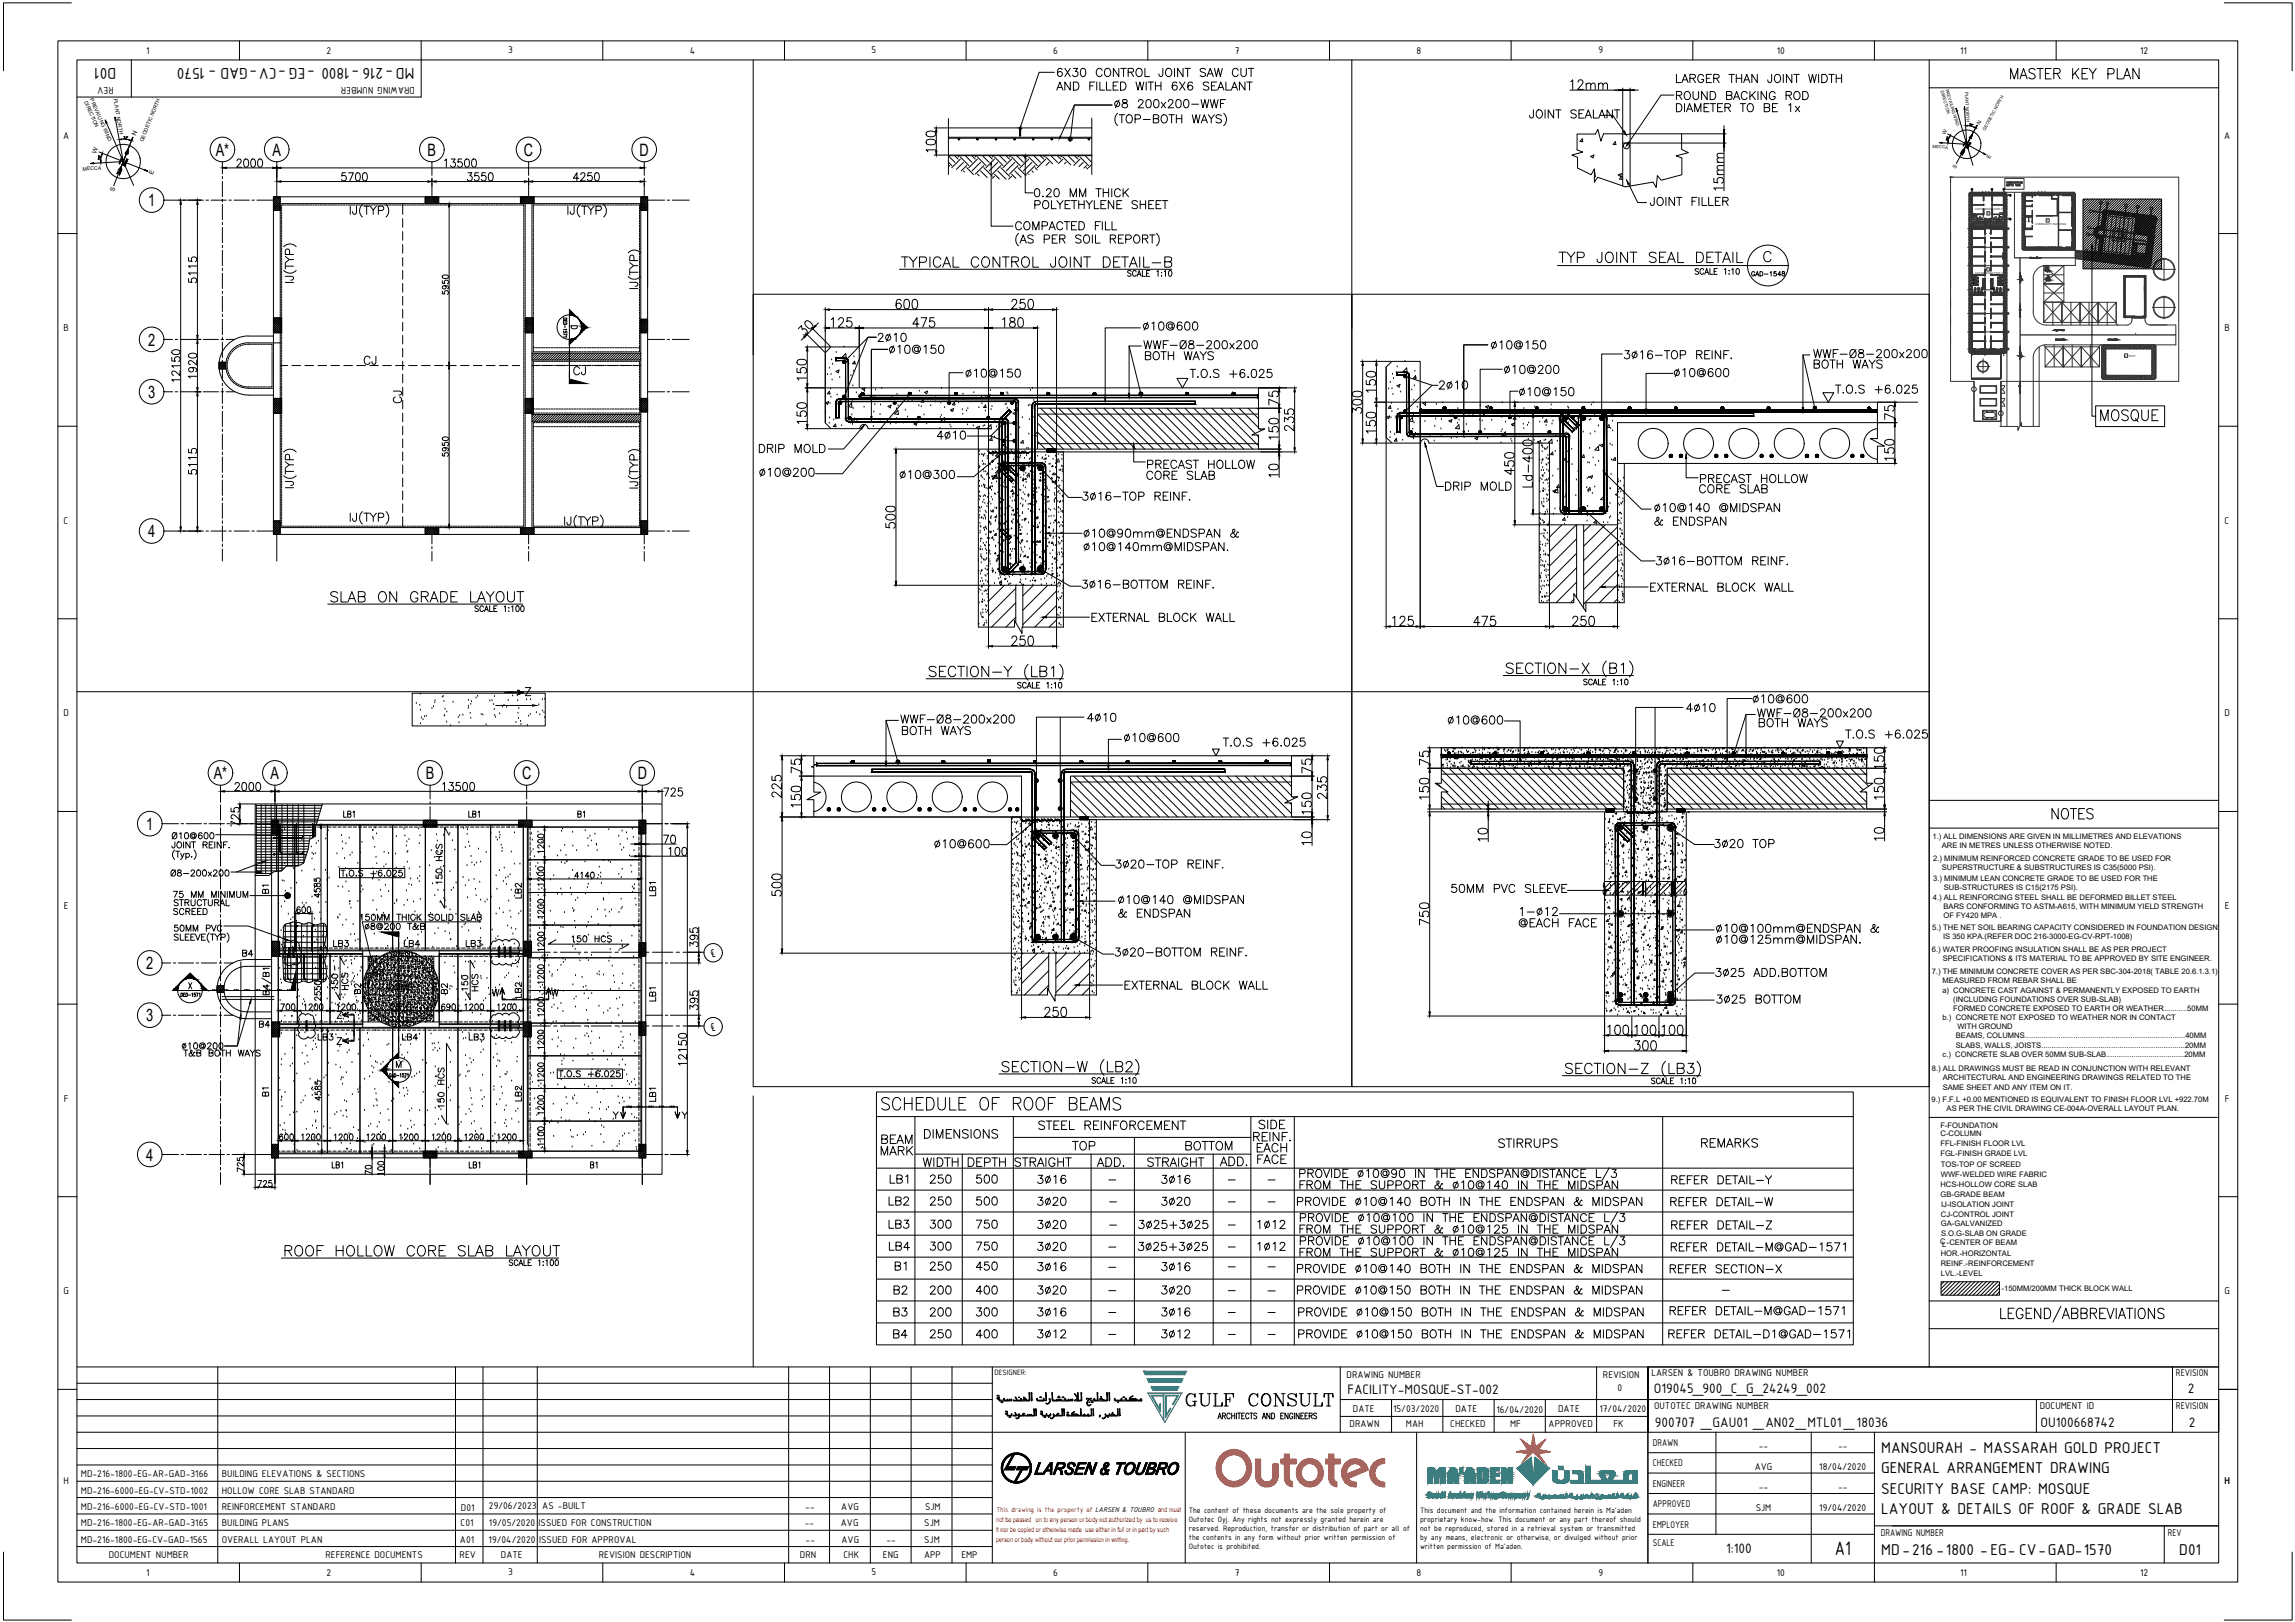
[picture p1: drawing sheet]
<svg xmlns="http://www.w3.org/2000/svg" width="841mm" height="594mm" viewBox="0 0 841 594" stroke-linecap="round" stroke-linejoin="round" font-family="sans-serif">
<defs><g id="words">
<g font-size="8.4">
<text x="328.8" y="99.8">%%UTYPICAL CONTROL JOINT DETAIL-B</text>
<text x="119.2" y="222.6">%%USLAB ON GRADE LAYOUT</text>
<text x="322.1" y="407.8">SCHEDULE OF ROOF BEAMS</text>
<text x="102.3" y="462.1">%%UROOF HOLLOW CORE SLAB LAYOUT</text>
</g>
<text font-size="8.4" fill="#00f" x="433.9" y="516.1">GULF CONSULT</text>
<text font-size="7.9" x="769.1" y="155.6">MOSQUE</text>
<text font-size="7.7" x="672.4" y="569.7">A1</text>
<g font-size="7.5">
<text x="570.4" y="97.4">TYP JOINT SEAL DETAIL</text>
<text x="751.1" y="301.3">NOTES</text>
</g>
<text font-size="7.1" x="735.9" y="30">MASTER KEY PLAN</text>
<g font-size="6.6">
<text x="386.6" y="29.3">6X30 CONTROL JOINT SAW CUT</text>
<text x="613.5" y="37.7">ROUND BACKING ROD</text>
<text x="378.2" y="73.4">0.20 MM THICK</text>
<text x="604" y="76.6">JOINT FILLER</text>
<text x="418.4" y="129.1">WWF-Ø8-200x200</text>
<text x="545.7" y="129.1">%%C10@150</text>
<text x="132.6" y="134.8">CJ</text>
<text x="663.6" y="132.3">WWF-Ø8-200x200</text>
<text x="663.9" y="136.2">BOTH WAYS</text>
<text x="209.5" y="138.6">CJ</text>
<text x="612.8" y="139.3">%%C10@600</text>
<text x="148.5" y="148.9" transform="rotate(-90 148.5 148.9)">CJ</text>
<text x="671.7" y="145.3">T.O.S +6.025</text>
<text x="419.8" y="172.9">PRECAST HOLLOW</text>
<text x="622.3" y="178.2">PRECAST HOLLOW</text>
<text x="395.8" y="184.5">3%%C16-TOP REINF.</text>
<text x="605.4" y="188.7">%%C10@140 @MIDSPAN</text>
<text x="605.4" y="193.7">&amp; ENDSPAN</text>
<text x="606.1" y="208.1">3%%C16-BOTTOM REINF.</text>
<text x="399.3" y="229">EXTERNAL BLOCK WALL</text>
<text x="643.1" y="263.9">WWF-Ø8-200x200</text>
<text x="675.6" y="271.6">T.O.S +6.025</text>
<text x="341.8" y="311.9">%%C10@600</text>
<text x="407.8" y="319.3">3%%C20-TOP REINF.</text>
<text x="408.9" y="332.3">%%C10@140 @MIDSPAN</text>
<text x="408.9" y="337.3">&amp; ENDSPAN</text>
<text x="556" y="340.8">@EACH FACE</text>
<text x="628.3" y="346.8">%%C10@125mm@MIDSPAN.</text>
<text x="411.3" y="363.7">EXTERNAL BLOCK WALL</text>
<text x="338" y="418">DIMENSIONS</text>
<text x="379.9" y="414.9">STEEL REINFORCEMENT</text>
<text x="458.6" y="419.1">REINF.</text>
<text x="460.4" y="414.5">SIDE</text>
<text x="322.1" y="424.4">MARK</text>
<text x="322.1" y="420.2">BEAM</text>
<text x="548.2" y="421.6">STIRRUPS</text>
<text x="622.7" y="421.6">REMARKS</text>
<text x="446.3" y="428.3">ADD.</text>
<text x="325.3" y="434.6">LB1</text>
<text x="340.1" y="434.6">250</text>
<text x="357" y="434.6">500</text>
<text x="475.5" y="436.7">FROM THE SUPPORT &amp; %%C10@140 IN THE MIDSPAN</text>
<text x="611.7" y="435">REFER DETAIL-Y</text>
<text x="324.9" y="442.7">LB2</text>
<text x="340.1" y="442.7">250</text>
<text x="357" y="442.7">500</text>
<text x="324.9" y="451.2">LB3</text>
<text x="340.1" y="451.2">300</text>
<text x="357" y="451.2">750</text>
<text x="475.5" y="453">FROM THE SUPPORT &amp; %%C10@125 IN THE MIDSPAN</text>
<text x="611.7" y="451.6">REFER DETAIL-Z</text>
<text x="475.5" y="461.4">FROM THE SUPPORT &amp; %%C10@125 IN THE MIDSPAN</text>
<text x="474.5" y="467.4">PROVIDE %%C10@140 BOTH IN THE ENDSPAN &amp; MIDSPAN</text>
<text x="326.7" y="483.3">B3</text>
<text x="340.1" y="483.3">200</text>
<text x="357" y="483.3">300</text>
<text x="475.2" y="483.3">PROVIDE %%C10@150 BOTH IN THE ENDSPAN &amp; MIDSPAN</text>
<text x="611" y="483">REFER DETAIL-M@GAD-1571</text>
<text x="326.7" y="491.4">B4</text>
<text x="340.1" y="491.4">250</text>
<text x="357" y="491.4">400</text>
<text x="475.2" y="491.4">PROVIDE %%C10@150 BOTH IN THE ENDSPAN &amp; MIDSPAN</text>
<text x="610.7" y="491.4">REFER DETAIL-D1@GAD-1571</text>
</g>
<g font-size="6.3">
<text x="79" y="57">A*</text>
<text x="99.9" y="57">A</text>
<text x="156.7" y="57">B</text>
<text x="192" y="57">C</text>
<text x="234.4" y="57">D</text>
<text x="54.3" y="75.6">1</text>
<text x="54.3" y="126.6">2</text>
<text x="54.3" y="145.7">3</text>
<text x="54.3" y="196.8">4</text>
<text x="78.3" y="285.4">A*</text>
<text x="99.2" y="285.4">A</text>
<text x="156" y="285.4">B</text>
<text x="191.3" y="285.4">C</text>
<text x="233.7" y="285.4">D</text>
<text x="53.6" y="303.9">1</text>
<text x="53.6" y="355">2</text>
<text x="53.6" y="374">3</text>
<text x="53.6" y="425.1">4</text>
</g>
<g font-size="6.2">
<text x="42.6" y="25" transform="rotate(180 42.6 25)">D01</text>
<text x="151.8" y="25" transform="rotate(180 151.8 25)">MD-216 -1800 -EG -CV-GAD - 1570</text>
<text x="386.3" y="34.2">AND FILLED WITH 6X6 SEALANT</text>
<text x="613.5" y="31.4">LARGER THAN JOINT WIDTH</text>
<text x="407.5" y="40.6">8 200x200-WWF</text>
<text x="613.5" y="42">DIAMETER TO BE 1x</text>
<text x="559.5" y="44.4">JOINT SEALANT</text>
<text x="378.2" y="77.6">POLYETHYLENE SHEET</text>
<text x="371.5" y="85.4">COMPACTED FILL</text>
<text x="418" y="122.1">%%C10@600</text>
<text x="324.9" y="130.5">%%C10@150</text>
<text x="418.7" y="133">BOTH WAYS</text>
<text x="550.3" y="137.9">%%C10@200</text>
<text x="594.4" y="132.6">3%%C16-TOP REINF.</text>
<text x="353.1" y="139.3">%%C10@150</text>
<text x="435.3" y="139.3">T.O.S +6.025</text>
<text x="556" y="146">%%C10@150</text>
<text x="277.3" y="166.9">DRIP MOLD</text>
<text x="277.6" y="175.7">%%C10@200</text>
<text x="329.1" y="176.4">%%C10@300</text>
<text x="419.5" y="176.7">CORE SLAB</text>
<text x="528.8" y="180.6">DRIP MOLD</text>
<text x="621.9" y="181.7">CORE SLAB</text>
<text x="396.5" y="197.9">%%C10@90mm@ENDSPAN &amp;</text>
<text x="396.5" y="202.8">%%C10@140mm@MIDSPAN.</text>
<text x="395.8" y="216.6">3%%C16-BOTTOM REINF.</text>
<text x="604" y="217.7">EXTERNAL BLOCK WALL</text>
<text x="641.7" y="258.6">%%C10@600</text>
<text x="329.1" y="266">WWF-Ø8-200x200</text>
<text x="529.9" y="266.3">%%C10@600</text>
<text x="643.8" y="267.4">BOTH WAYS</text>
<text x="329.8" y="270.2">BOTH WAYS</text>
<text x="411.3" y="272.7">%%C10@600</text>
<text x="447.3" y="274.5">T.O.S +6.025</text>
<text x="530.9" y="328.1">50MM PVC SLEEVE</text>
<text x="556.3" y="336.5">1-%%C12</text>
<text x="628.3" y="342.5">%%C10@100mm@ENDSPAN &amp;</text>
<text x="407.8" y="351.4">3%%C20-BOTTOM REINF.</text>
<text x="627.9" y="358.8">3%%C25 ADD.BOTTOM</text>
<text x="628.3" y="368.7">3%%C25 BOTTOM</text>
<text x="392.3" y="422.3">TOP</text>
<text x="433.6" y="422.3">BOTTOM</text>
<text x="459.7" y="423">EACH</text>
<text x="337.6" y="428.3">WIDTH</text>
<text x="353.8" y="428.3">DEPTH</text>
<text x="371.1" y="428.3">STRAIGHT</text>
<text x="401.1" y="428.3">ADD.</text>
<text x="419.8" y="428.3">STRAIGHT</text>
<text x="460" y="427.2">FACE</text>
<text x="474.5" y="442.7">PROVIDE %%C10@140 BOTH IN THE ENDSPAN &amp; MIDSPAN</text>
<text x="611.4" y="442.7">REFER DETAIL-W</text>
<text x="324.9" y="459">LB4</text>
<text x="340.1" y="459">300</text>
<text x="357" y="459">750</text>
<text x="611.7" y="459.3">REFER DETAIL-M@GAD-1571</text>
<text x="327" y="466.4">B1</text>
<text x="340.1" y="466.4">250</text>
<text x="357" y="466.4">450</text>
<text x="611" y="467.4">REFER SECTION-X</text>
<text x="326.7" y="475.2">B2</text>
<text x="340.1" y="475.2">200</text>
<text x="357" y="475.2">400</text>
<text x="474.5" y="475.2">PROVIDE %%C10@150 BOTH IN THE ENDSPAN &amp; MIDSPAN</text>
<text x="689.4" y="532.1">MANSOURAH - MASSARAH GOLD PROJECT</text>
<text x="689.4" y="539.5">GENERAL ARRANGEMENT DRAWING</text>
<text x="689.4" y="547">SECURITY BASE CAMP: MOSQUE</text>
<text x="689.4" y="554.5">LAYOUT &amp; DETAILS OF ROOF &amp; GRADE SLAB</text>
<text x="689.4" y="569.5">MD-216 -1800 -EG- CV-GAD-1570</text>
<text x="798.6" y="569.5">D01</text>
</g>
<g font-size="5.7">
<text x="163.3" y="324.9" transform="rotate(-90 163.3 324.9)">150 HCS</text>
<text x="241.7" y="329.1" transform="rotate(-90 241.7 329.1)">LB1</text>
<text x="136.2" y="358.8">B3</text>
<text x="179.6" y="366.2">W</text>
<text x="241.7" y="367.9" transform="rotate(-90 241.7 367.9)">LB1</text>
<text x="241.7" y="404.6" transform="rotate(-90 241.7 404.6)">LB1</text>
</g>
<g font-size="5.4">
<text x="493.8" y="510.6">FACILITY-MOSQUE-ST-002</text>
<text x="606" y="510.1">O19045_900_C_G_24249_002</text>
<text x="801.8" y="510.1">2</text>
<text x="606.4" y="522.6">900707 _GAU01 _AN02_MTL01 _18036</text>
<text x="747.7" y="522.6">OU100668742</text>
<text x="802.1" y="522.6">2</text>
<text x="632.5" y="569">1:100</text>
</g>
<g font-size="5.3">
<text x="124.9" y="300.6">LB1</text>
<text x="170.7" y="300.6">LB1</text>
<text x="211" y="300.6">B1</text>
<text x="62.1" y="308.3">Ø10@600</text>
<text x="62.1" y="311.9">JOINT REINF.</text>
<text x="61.7" y="322.1">Ø8-200x200</text>
<text x="124.2" y="322.1">T.O.S +6.025</text>
<text x="62.8" y="329.8">75 MM MINIMUM</text>
<text x="99.5" y="328.4" transform="rotate(-90 99.5 328.4)">B1</text>
<text x="62.8" y="333">STRUCTURAL</text>
<text x="192.3" y="330.2" transform="rotate(-90 192.3 330.2)">LB2</text>
<text x="62.8" y="336.2">SCREED</text>
<text x="131.2" y="338.3">150MM THICK SOLID SLAB</text>
<text x="133" y="341.5">%%C8@200 T&amp;B</text>
<text x="62.8" y="342.2">50MM PVC</text>
<text x="121.4" y="347.8">LB3</text>
<text x="147.1" y="347.8">LB4</text>
<text x="170" y="347.8">LB3</text>
<text x="208.8" y="346.1">150 HCS</text>
<text x="87.8" y="351.4">B4</text>
<text x="124.9" y="363.4" transform="rotate(-90 124.9 363.4)">150</text>
<text x="128.8" y="363.7" transform="rotate(-90 128.8 363.7)">HCS</text>
<text x="133.4" y="365.1" transform="rotate(-90 133.4 365.1)">B2</text>
<text x="141.8" y="363.7">DOME</text>
<text x="165.1" y="365.1" transform="rotate(-90 165.1 365.1)">B2</text>
<text x="172.5" y="364.1" transform="rotate(-90 172.5 364.1)">150</text>
<text x="176.4" y="364.1" transform="rotate(-90 176.4 364.1)">HCS</text>
<text x="192.3" y="366.5" transform="rotate(-90 192.3 366.5)">LB2</text>
<text x="94.2" y="377.5">B4</text>
<text x="115.7" y="382.1">LB3</text>
<text x="146.8" y="382.1">LB4</text>
<text x="171.1" y="382.1">LB3</text>
<text x="66.3" y="388.1">T&amp;B BOTH WAYS</text>
<text x="203.9" y="395.5">T.O.S +6.025</text>
<text x="99.5" y="402.5" transform="rotate(-90 99.5 402.5)">B1</text>
<text x="164" y="406.8" transform="rotate(-90 164 406.8)">150 HCS</text>
<text x="192.3" y="404.6" transform="rotate(-90 192.3 404.6)">LB2</text>
<text x="171.1" y="429">LB1</text>
<text x="215.5" y="429">B1</text>
</g>
<g font-size="5.2">
<text x="260.3" y="350.6">℄</text>
<text x="260.3" y="377.6">℄</text>
</g>
<text font-size="4.9" x="641" y="102.3">GAD-1548</text>
<text font-size="4" x="208.5" y="121.7">D</text>
<g font-size="3.9">
<text x="53.5" y="19.6">1</text>
<text x="119.7" y="19.7">2</text>
<text x="186.2" y="19.6">3</text>
<text x="252.8" y="19.6">4</text>
<text x="319.4" y="19.6">5</text>
<text x="386" y="19.7">6</text>
<text x="452.5" y="19.6">7</text>
<text x="519.1" y="19.6">8</text>
<text x="585.7" y="19.5">9</text>
<text x="651.2" y="19.6">10</text>
<text x="718.3" y="19.6">11</text>
<text x="784.2" y="19.7">12</text>
<text x="41.7" y="31.9" transform="rotate(180 41.7 31.9)">REV</text>
<text x="152.1" y="31.9" transform="rotate(180 152.1 31.9)">DRAWING NUMBER</text>
<text x="23.2" y="50.7">A</text>
<text x="815.1" y="50.7">A</text>
<text x="23.3" y="121.3">B</text>
<text x="815.2" y="121.3">B</text>
<text x="23.3" y="191.8">C</text>
<text x="815.2" y="191.8">C</text>
<text x="23.2" y="262.4">D</text>
<text x="815.1" y="262.4">D</text>
<text x="23.4" y="333">E</text>
<text x="815.3" y="333">E</text>
<text x="23.4" y="403.5">F</text>
<text x="815.3" y="403.5">F</text>
<text x="23.3" y="474.1">G</text>
<text x="815.2" y="474.1">G</text>
<text x="493.5" y="504.7">DRAWING NUMBER</text>
<text x="587.4" y="504.7">REVISION</text>
<text x="592.7" y="509.6">0</text>
<text x="605.2" y="504.1">LARSEN &amp; TOUBRO DRAWING NUMBER</text>
<text x="797.4" y="504.1">REVISION</text>
<text x="495.8" y="517">DATE</text>
<text x="510.5" y="517">15/03/2020</text>
<text x="533.4" y="517">DATE</text>
<text x="548.4" y="517.4">16/04/2020</text>
<text x="570.9" y="517">DATE</text>
<text x="586.1" y="517.1">17/04/2020</text>
<text x="606.1" y="516.1">OUTOTEC DRAWING NUMBER</text>
<text x="747.5" y="516.1">DOCUMENT ID</text>
<text x="797.4" y="516.1">REVISION</text>
<text x="494.6" y="522.7">DRAWN</text>
<text x="515.2" y="522.5">MAH</text>
<text x="531.5" y="522.7">CHECKED</text>
<text x="553.4" y="522.5">MF</text>
<text x="567.5" y="522.7">APPROVED</text>
<text x="591.2" y="522.5">FK</text>
<text x="605.7" y="529.6">DRAWN</text>
<text x="644.5" y="530.8">--</text>
<text x="673.6" y="530.8">--</text>
<text x="605.7" y="537.1">CHECKED</text>
<text x="643" y="538.3">AVG</text>
<text x="666.7" y="538.3">18/04/2020</text>
<text x="23.3" y="543.6">H</text>
<text x="29.7" y="541">MD-216-1800-EG-AR-GAD-3166</text>
<text x="81.3" y="541">BUILDING ELEVATIONS &amp; SECTIONS</text>
<text x="605.7" y="544.5">ENGINEER</text>
<text x="644.5" y="545.8">--</text>
<text x="673.6" y="545.8">--</text>
<text x="815.2" y="543.6">H</text>
<text x="29.7" y="547">MD-216-6000-EG-CV-STD-1002</text>
<text x="81.3" y="547">HOLLOW CORE SLAB STANDARD</text>
<text x="29.7" y="553">MD-216-6000-EG-CV-STD-1001</text>
<text x="81.3" y="553">REINFORCEMENT STANDARD</text>
<text x="168.9" y="553.3">D01</text>
<text x="179.2" y="552.8">29/06/2023</text>
<text x="198.7" y="552.8">AS -BUILT</text>
<text x="295.1" y="552.9">--</text>
<text x="308.3" y="552.9">AVG</text>
<text x="339" y="552.9">SJM</text>
<text x="605.7" y="552">APPROVED</text>
<text x="643.4" y="553.2">SJM</text>
<text x="666.7" y="553.2">19/04/2020</text>
<text x="29.7" y="559">MD-216-1800-EG-AR-GAD-3165</text>
<text x="81.3" y="559">BUILDING PLANS</text>
<text x="168.8" y="559">C01</text>
<text x="179.2" y="559">19/05/2020</text>
<text x="197.4" y="559">ISSUED FOR CONSTRUCTION</text>
<text x="294.9" y="559">--</text>
<text x="308.1" y="559">AVG</text>
<text x="338.7" y="559">SJM</text>
<text x="605.7" y="559.5">EMPLOYER</text>
<text x="689.2" y="562.6">DRAWING NUMBER</text>
<text x="794.4" y="562.6">REV</text>
<text x="29.7" y="565">MD-216-1800-EG-CV-GAD-1565</text>
<text x="81.3" y="565">OVERALL LAYOUT PLAN</text>
<text x="168.5" y="565">A01</text>
<text x="179.1" y="565">19/04/2020</text>
<text x="197.6" y="565">ISSUED FOR APPROVAL</text>
<text x="295.2" y="565">--</text>
<text x="308.4" y="565">AVG</text>
<text x="324.8" y="565">--</text>
<text x="338.7" y="565">SJM</text>
<text x="605.7" y="566.4">SCALE</text>
<text x="39.9" y="570.7">DOCUMENT NUMBER</text>
<text x="119.3" y="570.7">REFERENCE DOCUMENTS</text>
<text x="168.4" y="570.7">REV</text>
<text x="183.6" y="570.7">DATE</text>
<text x="219.5" y="570.7">REVISION DESCRIPTION</text>
<text x="293.2" y="570.7">DRN</text>
<text x="309.1" y="570.7">CHK</text>
<text x="323.6" y="570.7">ENG</text>
<text x="338.6" y="570.7">APP</text>
<text x="352.3" y="570.7">EMP</text>
<text x="53.5" y="577.1">1</text>
<text x="119.7" y="577.2">2</text>
<text x="186.2" y="577">3</text>
<text x="252.8" y="577.1">4</text>
<text x="319.4" y="577">5</text>
<text x="386" y="577.2">6</text>
<text x="452.5" y="577.1">7</text>
<text x="519.1" y="577.1">8</text>
<text x="585.7" y="577.2">9</text>
<text x="651.2" y="577.1">10</text>
<text x="718.3" y="577.1">11</text>
<text x="784.2" y="577.2">12</text>
</g>
<g font-size="3.1">
<text x="435.7" y="554">The content of these documents are the sole property of</text>
<text x="435.7" y="557.3">Outotec Oyj. Any rights not expressly granted herein are</text>
<text x="520.4" y="554">This document and the information contained herein is Ma'aden</text>
<text x="520.4" y="557.3">proprietary know-how. This document or any part thereof should</text>
<text x="435.7" y="560.6">reserved. Reproduction, transfer or distribution of part or all of</text>
<text x="435.7" y="564">the contents in any form without prior written permission of</text>
<text x="520.4" y="560.6">not be reproduced, stored in a retrieval system or transmitted</text>
<text x="520.4" y="564">by any means, electronic or otherwise, or divulged without prior</text>
<text x="435.7" y="567.3">Outotec is prohibited.</text>
<text x="520.4" y="567.3">written permission of Ma'aden.</text>
</g>
<text font-size="3" x="364.5" y="503.6">DESIGNER:</text>
<g font-size="2.8">
<text x="708.2" y="307.1">1.) ALL DIMENSIONS ARE GIVEN IN MILLIMETRES AND ELEVATIONS</text>
<text x="711.6" y="310.5">ARE IN METRES UNLESS OTHERWISE NOTED.</text>
<text x="708.4" y="315.3">2.) MINIMUM REINFORCED CONCRETE GRADE TO BE USED FOR</text>
<text x="708.4" y="322.6">3.) MINIMUM LEAN CONCRETE GRADE TO BE USED FOR THE</text>
<text x="711.6" y="318.7">SUPERSTRUCTURE &amp; SUBSTRUCTURES IS C35(5000 PSI).</text>
<text x="708.3" y="329.6">4.) ALL REINFORCING STEEL SHALL BE DEFORMED BILLET STEEL</text>
<text x="712.4" y="325.9">SUB-STRUCTURES IS C15(2175 PSI).</text>
<text x="712.2" y="332.9">BARS CONFORMING TO ASTM-A615, WITH MINIMUM YIELD STRENGTH</text>
<text x="708.1" y="340.7">5.) THE NET SOIL BEARING CAPACITY CONSIDERED IN FOUNDATION DESIGN</text>
<text x="712.2" y="336.3">OF FY420 MPA .</text>
<text x="712.1" y="344.1">IS 350 KPA.(REFER DOC 216-3000-EG-CV-RPT-1008)</text>
<text x="708" y="348.8">6.) WATER PROOFING INSULATION SHALL BE AS PER PROJECT</text>
<text x="711.9" y="352.1">SPECIFICATIONS &amp; ITS MATERIAL TO BE APPROVED BY SITE ENGINEER.</text>
<text x="707.9" y="356.9">7.) THE MINIMUM CONCRETE COVER AS PER SBC-304-2018( TABLE 20.6.1.3.1)</text>
<text x="711.8" y="363.5">a) CONCRETE CAST AGAINST &amp; PERMANENTLY EXPOSED TO EARTH</text>
<text x="711.9" y="360.2">MEASURED FROM REBAR SHALL BE</text>
<text x="715.8" y="370.3">FORMED CONCRETE EXPOSED TO EARTH OR WEATHER...........50MM</text>
<text x="715.8" y="366.9">(INCLUDING FOUNDATIONS OVER SUB-SLAB)</text>
<text x="711.9" y="373.7">b.) CONCRETE NOT EXPOSED TO WEATHER NOR IN CONTACT</text>
<text x="717.3" y="377">WITH GROUND</text>
<text x="716.8" y="380.4">BEAMS, COLUMNS............................................................................40MM</text>
<text x="716.8" y="383.7">SLABS, WALLS, JOISTS....................................................................20MM</text>
<text x="711.9" y="387.1">c.) CONCRETE SLAB OVER 50MM SUB-SLAB.....................................20MM</text>
<text x="708" y="392.4">8.) ALL DRAWINGS MUST BE READ IN CONJUNCTION WITH RELEVANT</text>
<text x="711.9" y="395.7">ARCHITECTURAL AND ENGINEERING DRAWINGS RELATED TO THE</text>
<text x="711.9" y="399.1">SAME SHEET AND ANY ITEM ON IT.</text>
<text x="707.8" y="403.6">9.) F.F.L +0.00 MENTIONED IS EQUIVALENT TO FINISH FLOOR LVL +922.70M</text>
<text x="713.4" y="407">AS PER THE CIVIL DRAWING CE-004A-OVERALL LAYOUT PLAN.</text>
<text x="711.1" y="413.2">F-FOUNDATION</text>
<text x="711.1" y="419.6">FFL-FINISH FLOOR LVL</text>
<text x="711.2" y="416.2">C-COLUMN</text>
<text x="711.1" y="423.4">FGL-FINISH GRADE LVL</text>
<text x="711.2" y="427.3">TOS-TOP OF SCREED</text>
<text x="711.3" y="431">WWF-WELDED WIRE FABRIC</text>
<text x="711.1" y="434.8">HCS-HOLLOW CORE SLAB</text>
<text x="711.2" y="438.4">GB-GRADE BEAM</text>
<text x="711.3" y="442">IJ-ISOLATION JOINT</text>
<text x="711.3" y="445.7">CJ-CONTROL JOINT</text>
<text x="711.3" y="449.1">GA-GALVANIZED</text>
<text x="711" y="455.8">C</text>
<text x="711.3" y="452.5">S.O.G-SLAB ON GRADE</text>
<text x="711.2" y="460">HOR.-HORIZONTAL</text>
<text x="711.7" y="456.6">L-CENTER OF BEAM</text>
<text x="711.2" y="463.8">REINF.-REINFORCEMENT</text>
<text x="711.2" y="467.4">LVL.-LEVEL</text>
<text x="733.5" y="472.9">-150MM/200MM THICK BLOCK WALL</text>
</g>
<text font-size="2.8" fill="#f00" x="365.1" y="553.8">This drawing is the property of LARSEN &amp; TOUBRO and must</text>
<g font-size="2.6" fill="#333">
<text x="729.2" y="70.6">2</text>
<text x="733.4" y="70.6">1</text>
<text x="735.5" y="72.7">A</text>
<text x="735.5" y="81.5">B</text>
</g>
<g font-size="2.6">
<text x="405.3" y="433.6">-</text>
<text x="449.1" y="433.6">-</text>
<text x="463.9" y="433.6">-</text>
<text x="405.7" y="441.3">-</text>
<text x="449.1" y="441.3">-</text>
<text x="463.9" y="441.3">-</text>
<text x="405.7" y="449.8">-</text>
<text x="449.1" y="449.8">-</text>
<text x="405.3" y="457.9">-</text>
<text x="449.1" y="457.9">-</text>
<text x="405.3" y="465.3">-</text>
<text x="449.1" y="465.3">-</text>
<text x="463.9" y="465.3">-</text>
<text x="405.3" y="473.8">-</text>
<text x="449.1" y="473.8">-</text>
<text x="630.4" y="473.8">-</text>
<text x="463.9" y="474.1">-</text>
<text x="405.3" y="481.9">-</text>
<text x="449.1" y="481.9">-</text>
<text x="463.9" y="481.9">-</text>
<text x="405.3" y="490">-</text>
<text x="449.1" y="490">-</text>
<text x="463.9" y="490">-</text>
</g>
<g font-size="2.5" fill="#f00">
<text x="365" y="557.4">not be passed on to any person or body not authorized by us to receive</text>
<text x="365" y="561">it nor be copied or otherwise made use either in full or in part by such</text>
<text x="365" y="564.6">person or body without our prior permission in writing.</text>
</g>
<g font-size="2.4">
<text x="49.8" y="49.9" transform="rotate(-68 49.8 49.9)">N</text>
<text x="35.3" y="56.3" transform="rotate(-69 35.3 56.3)">W</text>
<text x="56" y="64.2" transform="rotate(-68 56 64.2)">E</text>
<text x="41.8" y="70.3" transform="rotate(-70 41.8 70.3)">S</text>
</g>
<g font-size="2">
<text x="725.5" y="45.7" transform="rotate(-60 725.5 45.7)">N</text>
<text x="712.8" y="49.5" transform="rotate(-61 712.8 49.5)">W</text>
<text x="729.2" y="58.2" transform="rotate(-61 729.2 58.2)">E</text>
<text x="716.8" y="61.8" transform="rotate(-61 716.8 61.8)">S</text>
</g>
<g font-size="1.9">
<text x="30.9" y="37.4" transform="rotate(66 30.9 37.4)">DIRECTION</text>
<text x="33" y="36.4" transform="rotate(66 33 36.4)">PREVAILING WIND</text>
<text x="41.7" y="36.3" transform="rotate(80 41.7 36.3)">PLANT NORTH</text>
<text x="52.4" y="52.1" transform="rotate(-68 52.4 52.1)">GEODETIC NORTH</text>
<text x="30.4" y="62.5" transform="rotate(-3 30.4 62.5)">MECCA</text>
</g>
<g font-size="1.6">
<text x="711.2" y="33.4" transform="rotate(73 711.2 33.4)">DIRECTION</text>
<text x="712.9" y="32.8" transform="rotate(73 712.9 32.8)">PREVAILING WIND</text>
<text x="720.1" y="33.6" transform="rotate(87 720.1 33.6)">PLANT NORTH</text>
<text x="727.5" y="47.8" transform="rotate(-61 727.5 47.8)">GEODETIC NORTH</text>
<text x="708.2" y="54.1" transform="rotate(4 708.2 54.1)">MECCA</text>
</g>
<g font-size="1" fill="#333">
<text x="723.8" y="76.9">ACCOMMODATION 2</text>
<text x="728.3" y="78.5">2</text>
<text x="745.9" y="82.5">COMMUNITY BUILDING</text>
<text x="750" y="81.1">3</text>
<text x="774.4" y="85.5">MOSQUE</text>
<text x="776.5" y="86.8">4</text>
<text x="723.9" y="100.3">ACCOMMODATION 1</text>
<text x="728.1" y="99">1</text>
<text x="778.7" y="130.6">5</text>
<text x="780" y="130.6">TENT</text>
</g>
<g font-size=".8" fill="#333">
<text x="766.1" y="77.7" transform="rotate(8 766.1 77.7)">1</text>
<text x="769.6" y="74.4" transform="rotate(4 769.6 74.4)">A*</text>
<text x="772.1" y="74.7" transform="rotate(6 772.1 74.7)">A</text>
<text x="778.9" y="75.6" transform="rotate(6 778.9 75.6)">B</text>
<text x="783.1" y="76.1" transform="rotate(6 783.1 76.1)">C</text>
<text x="788.2" y="76.7" transform="rotate(6 788.2 76.7)">D</text>
<text x="765.4" y="83.7">2</text>
<text x="764.9" y="86">3</text>
<text x="764.3" y="92.2" transform="rotate(8 764.3 92.2)">4</text>
</g>
<g font-size=".5" fill="#333">
<text x="735.7" y="83.6" transform="rotate(90 735.7 83.6)">A</text>
<text x="735.7" y="90.4" transform="rotate(90 735.7 90.4)">B</text>
<text x="735.7" y="97.2" transform="rotate(90 735.7 97.2)">C</text>
<text x="735.7" y="106" transform="rotate(90 735.7 106)">D</text>
<text x="735.7" y="114.7" transform="rotate(90 735.7 114.7)">E</text>
<text x="735.7" y="121.5" transform="rotate(90 735.7 121.5)">F</text>
<text x="735.7" y="127.7" transform="rotate(90 735.7 127.7)">G</text>
</g>
</g></defs>
<!-- layer: ST-HOLLOWCORE_SLAB -->
<g fill="none" stroke="#000" stroke-width=".37">
<path d="M592.8 154.8h95.2M688 157a5.7 5.7 0 0 0-5 5.6 5.7 5.7 0 0 0 5 5.6M592.8 169.7h95.2M151 253.9h48.8v12h-48.8zM298.2 286.5a5.5 5.5 0 0 1 4.5 5.4 5.5 5.5 0 0 1-4.5 5.4M374.4 284.3h-76.2v5.8h2.6l-5.1 2.8h2.5v6.3h76.2M84.6 319.4h9.6M96 315.9l-9.4 3.5M102 302.2h6v45.8h-6zM108 302.2h12v45.8h-12zM120 302.2h11.9v45.8h-11.9zM131.9 302.2h12v45.8h-12z"/>
<path d="M143.9 302.2h12v45.8h-12zM155.9 302.2h11.9v45.8h-11.9zM164.6 305.9l-1.7-2.8v29.5l-1.6-2.8M167.8 302.2h12v45.8h-12zM179.8 302.2h12v45.8h-12zM193.5 314.9h41.4v12h-41.4zM193.5 302.9h41.4v12h-41.4zM193.5 338.8h41.4v12h-41.4zM193.5 326.9h41.4v11.9h-41.4zM588.1 327.9h29.4M588.1 325.7a1.1 1.1 0 0 0-.6 1.1 1.1 1.1 0 0 0 .7 1 2.01 2.01 0 0 0-.4-2.7l-.3-.9 .6-1.3h29.4a2.77 2.77 0 0 1-.4 3.6l.2 1.3a1.08 1.08 0 0 0 .8-1 1.08 1.08 0 0 0-.7-1.1M590.4 322.9l-2.5 2.5"/>
<path d="M592.2 322.9l-4.6 4.5M595.7 322.9l-4.9 5M597.5 322.9l-5 5M601 322.9l-5 5M602.8 322.9l-5 5M606.3 322.9l-5 5M608.1 322.9l-5 5M611.6 322.9l-5 5M613.4 322.9l-5 5M616.9 322.9l-5 5M617.9 323.6l-4.2 4.3M618.1 327l-.9 .9"/>
<path d="M88.3 352.3v19.7M102 349.5h7v25.5h-7zM105.7 347h.6v3.7h-.6zM106 347v3.7M107.3 347h.5v3.7h-.5zM107.5 347v3.7M109 349.5h11.9v25.5h-11.9zM120.9 349.5h12v25.5h-12zM126.2 353.3l-1.6-2.8v15.7l-1.6-2.8M132.9 348.3v1.2M161 349.5h6.8v25.5h-6.8zM161 348.3v1.2"/>
<path d="M167.8 349.5h12v25.5h-12zM173.9 354.5l-1.6-2.8v14.5l-1.7-2.9M179.8 349.5h12v25.5h-12zM182.6 346.9h.5v3.6h-.5zM182.8 346.9v3.6M184.7 346.9h.6v3.6h-.6zM185 346.9v3.6M186.8 346.9h.5v3.6h-.5zM187 346.9v3.6M193.5 350.8h41.4v12h-41.4zM203.8 344.2l-2.8 1.6h29.5l-2.8 1.7M81.4 365h19"/>
<path d="M81.4 366h19M102 376.6h6v45.7h-6zM108 376.6h12v45.7h-12zM112.1 373.9h.5v3.7h-.5zM112.3 373.9v3.7M120 376.6h11.9v45.7h-11.9zM131.9 376.6h12v45.7h-12zM132.9 375v1.3M143.9 376.6h12v45.7h-12zM155.9 376.6h11.9v45.7h-11.9zM161 375v1.3M167.8 376.6h12v45.7h-12z"/>
<path d="M179.8 376.6h12v45.7h-12zM182.6 373.9h.5v3.7h-.5zM182.8 373.9v3.7M184.7 373.9h.6v3.7h-.6zM185 373.9v3.7M186.8 373.9h.5v3.7h-.5zM187 373.9v3.7M193.5 374.7h41.4v12h-41.4zM193.5 362.8h41.4v11.9h-41.4zM165.2 385l-1.6-2.9v29.6l-1.6-2.8M193.5 398.7h41.4v11.9h-41.4zM193.5 386.7h41.4v12h-41.4z"/>
<path d="M193.5 410.6h41.4v11h-41.4z"/>
<circle cx="605.8" cy="162.4" r="5.5"/>
<circle cx="622.4" cy="162.4" r="5.5"/>
<circle cx="639" cy="162.4" r="5.5"/>
<circle cx="655.7" cy="162.4" r="5.5"/>
<circle cx="672.3" cy="162.4" r="5.5"/>
<circle cx="313.8" cy="291.9" r="5.5"/>
<circle cx="330.5" cy="291.9" r="5.5"/>
<circle cx="347.1" cy="291.9" r="5.5"/>
<circle cx="363.7" cy="291.9" r="5.5"/>
</g>
<!-- layer: ST-G-ANNO-TTLB -->
<g fill="none" stroke="#000" stroke-width=".37">
<path d="M321.2 409h358v83.6h-358zM321.2 409v-9h358v9M335.3 409v83.6M371.3 416.6h87.1M371.3 409v83.6M415.7 416.6v76M458.4 409v83.6M474.3 409v83.6M609.3 409v83.6M321.2 427.8h358M321.2 435.9h358M335.3 422.7h123.1"/>
<path d="M352.6 422.7v69.9M399.8 422.7v69.9M444.6 422.7v69.9M321.2 443.9h358M321.2 452.4h358M321.2 476.5h358M321.2 460.4h358M321.2 468.5h358M321.2 484.5h358"/>
</g>
<!-- layer: ST-TEXT -->
<g fill="none" stroke="#000" stroke-width=".37">
<path d="M276 22v107.9M495.4 22v98.3M409.5 41.5a3.1 3.1 0 0 0 0 4.5M411.1 42v3M413 42.4a1.1 1.1 0 0 1 1.2-.3 1.1 1.1 0 0 1 .8 1.1v.7a1.14 1.14 0 0 1-1.2 1.2 1.14 1.14 0 0 1-1.1-1.2zM416 43.6l1.7-.1 .3-.5-.2-.7-.6-.3h-1.2v3M419 43.8h2.5M422.7 43.5l1.6-.2 .3-.4-.1-.6-.6-.3h-1.2v3h1.2a.78 .78 0 0 0 .8-.8 .78 .78 0 0 0-.8-.7M425.8 42.4a1.1 1.1 0 0 1 1.3-.3 1.1 1.1 0 0 1 .7 1.1v.7a1.14 1.14 0 0 1-1.2 1.2 1.14 1.14 0 0 1-1.1-1.2zM429.3 42v3M431.1 42v3M431.1 43.5h2"/>
<path d="M433.1 42v3M436.9 42l.7 3 .7-3 .7 3 .8-3M440.2 45l1.1-3 1.2 3M440.6 44h1.4M442.8 42l1.1 1.5v1.5M445 42l-1.1 1.5M447.6 42.4a1.12 1.12 0 0 0-1.1-.4 1.12 1.12 0 0 0-.9 .7l.6 .6 1.3 .6 .1 .7a1.32 1.32 0 0 1-2 0M448.4 41.5a3 3 0 0 1 0 4.5M128.4 75.5v3M130.6 75.5l-.1 2.7-.7 .3-.4-.3-.2-.7M132.8 74.9a3.1 3.1 0 0 0 0 4.6M133.4 75.5h1.9"/>
<path d="M134.4 75.5v3M135.6 75.5l1.2 1.4v1.6M137.9 75.5l-1.1 1.4M138.6 77.1h1.3a.78 .78 0 0 0 .8-.8 .78 .78 0 0 0-.8-.8h-1.3v3M141.5 74.9a3.1 3.1 0 0 1 0 4.6M208.1 75.5v3M210.4 75.5l-.1 2.7-.7 .3-.5-.3-.1-.7M212.6 74.9a3.1 3.1 0 0 0 0 4.6M213.1 75.5h2M214.1 75.5v3M215.4 75.5l1.1 1.4v1.6M217.7 75.5l-1.2 1.4"/>
<path d="M218.4 77.1h1.3a.78 .78 0 0 0 .7-.8 .78 .78 0 0 0-.7-.8h-1.3v3M221.2 74.9a3.1 3.1 0 0 1 0 4.6M104 99a3.1 3.1 0 0 0 4.5 0M104 90.4a3.1 3.1 0 0 1 4.5 0M104.6 96.5v2M104.6 97.5h3M104.6 93.9l1.4 1.2M106.1 93.2v-1.3a.78 .78 0 0 0-.8-.7 .78 .78 0 0 0-.7 .7v1.3h3M107.6 95.1h-1.6l-1.4 1.1M230.2 92.6a3.1 3.1 0 0 1 4.6 0M230.8 99.7h3M230.8 98.7v2"/>
<path d="M230.8 96.2l1.4 1.1M232.3 95.4l-.1-1.6-.4-.3-.7 .1-.3 .6v1.2h3M233.8 97.3h-1.6l-1.4 1.2M329.6 98.6h99.8M373.3 85.5a3 3 0 0 0 0 4.5M373.8 89.1l1.1-3.1 1.2 3.1M374.2 88h1.5M378.6 86.5a1.12 1.12 0 0 0-1.1-.5 1.12 1.12 0 0 0-.9 .8l.3 .4 1.5 .6 .2 .8a1.3 1.3 0 0 1-2 0M382.7 87.6h1.2l.7-.5a.83 .83 0 0 0-.7-1.1h-1.2v3.1M387.5 86h-1.9v3.1h1.9M388.3 87.5l1.8-.2 .2-.4-.1-.6-.6-.3h-1.3v3.1M389.3 87.5l1 1.6"/>
<path d="M396.2 86.5a1.12 1.12 0 0 0-1.1-.5 1.12 1.12 0 0 0-.9 .8l.3 .4 1.4 .6 .3 .8a1.3 1.3 0 0 1-2 0M397.3 86.5a1.1 1.1 0 0 1 1.3-.4 1.1 1.1 0 0 1 .7 1.1v.7a1.12 1.12 0 0 1-1.1 1.2 1.12 1.12 0 0 1-1.2-1.2zM400.3 86v3.1M401.4 86v3.1h1.7M406.9 87.5l1.7-.2 .3-.4-.2-.6-.6-.3h-1.2v3.1M407.8 87.5l1.1 1.6M411.7 86h-1.8v3.1h1.8M412.5 87.6h1.4l.7-.5a.83 .83 0 0 0-.7-1.1h-1.4v3.1M416 86.2a1.46 1.46 0 0 1 1.8 1.2 1.46 1.46 0 0 1-1.5 1.7 1.79 1.79 0 0 1-.3-2.9zM418.7 87.5l1.7-.2 .3-.4-.2-.6-.6-.3h-1.2v3.1M419.7 87.5l1 1.6M421.3 86h1.9"/>
<path d="M422.2 86v3.1M423.8 85.5a3 3 0 0 1 0 4.5M570.7 97.3h84.6M649 93a1.37 1.37 0 0 0-1.6-.9 1.37 1.37 0 0 0-1.1 1.4 1.65 1.65 0 0 0 .4 1.8 1.65 1.65 0 0 0 1.8 .4l.5-.7M766.6 91.2v61.2h1.4M104.6 101.2l2.7 .1 .3 .8-.3 .4-.7 .1M104.6 103.4h3M230.2 101.3a3.1 3.1 0 0 0 4.6 0M230.8 103.4l2.7 .2 .3 .4-.2 .5-.9 .3M230.8 105.7h3M276 107.8h219.4v290.2h-219.4zM495.4 107.8h211.6v290.2h-211.6z"/>
<path d="M321.9 122.8l.6-.7h.5l.6 .6-.5 .9-1.4 1.5h2M326.1 122.2l-1.2 2.9M327.7 122.7l.7-.6v3M330.5 122.2a.94 .94 0 0 1 1.5 .5 1.52 1.52 0 0 1-1 2.4 1.91 1.91 0 0 1-.5-2.9zM531.8 139.6l-1.2 2.9M536.2 139.6a1 1 0 0 1 1.5 .5l.1 .7a1.3 1.3 0 0 1-1.1 1.7 1.92 1.92 0 0 1-.5-2.9zM315.6 157l-6.4 7.5h-5.7M319.3 145v-17h6h-6v24.5M345.6 159.9h-2.1l1.4-2v3M347.9 158l-1.3 2.9M349.4 158.4l.7-.5v3M352.3 158a.97 .97 0 0 1 1.4 .4 1.4 1.4 0 0 1 .1 1.7 1.4 1.4 0 0 1-1.5 .6l-.4-1.1z"/>
<path d="M527.6 140.2l.6-.7 .8 .1 .3 .5-.5 1-1.4 1.4h2M533.4 140.1l.7-.6v3M536.4 150.3v-24h8.8h-8.8v31.6M104 174.2a3.1 3.1 0 0 0 4.5 0M104 165.6a3.1 3.1 0 0 1 4.5 0M104.6 176.3l2.7 .2 .3 .7-.3 .5-.7 .1M104.6 178.6h3M104.6 172.7h3M104.6 171.6v2M104.6 169.1l1.4 1.2M106.1 168.4l-.1-1.7-.5-.3-.8 .3-.1 1.7h3M107.6 170.3h-1.6l-1.4 1.1"/>
<path d="M230.2 174.3a3.1 3.1 0 0 0 4.6 0M230.2 165.6a3.1 3.1 0 0 1 4.6 0M230.8 176.5l2.7 .1 .3 .4-.2 .6-.9 .3M230.8 171.8v2M230.8 178.8h3M230.8 172.7h3M230.8 169.2l1.4 1.1M232.3 168.5v-1.3a.78 .78 0 0 0-.8-.8 .78 .78 0 0 0-.7 .8v1.3h3M233.8 170.3h-1.6l-1.4 1.2M522.6 163.7l3.9 14.5h2.5M128.4 187.9v3.1M130.6 187.9l-.1 2.8-.4 .3-.6-.2-.3-.9"/>
<path d="M132.8 187.4a3 3 0 0 0 0 4.5M133.4 187.9h1.9M134.4 187.9v3.1M135.6 187.9l1.2 1.5v1.6M137.9 187.9l-1.1 1.5M138.6 189.5h1.3a.78 .78 0 0 0 .8-.8 .78 .78 0 0 0-.8-.8h-1.3v3.1M141.5 187.4a3.1 3.1 0 0 1 0 4.5M206.9 189.3v3M209.2 189.3l-.2 2.7-.7 .3-.4-.3-.1-.7M211.3 188.7a3.1 3.1 0 0 0 0 4.6M211.9 189.3h2M212.9 189.3v3"/>
<path d="M214.2 189.3l1.1 1.4v1.6M216.5 189.3l-1.2 1.4M217.2 190.9h1.2a.78 .78 0 0 0 .8-.8 .78 .78 0 0 0-.8-.8h-1.2v3M220 188.7a3.1 3.1 0 0 1 0 4.6M120.1 221.3h71.5M28.2 253.4h678.8M192.5 251.8h2l-2 3h2M339.4 248.6h50.3M343 244.6a1.42 1.42 0 0 0-1.4-.6 1.42 1.42 0 0 0-1.1 1l.3 .5 1.5 .5a.93 .93 0 0 1 .6 .7 .93 .93 0 0 1-.3 .9 1.66 1.66 0 0 1-2.1-.3M344.3 245.9h1.4M346.6 244h-2.3v3.8h2.3M350.2 245a1.39 1.39 0 0 0-1.6-1 1.39 1.39 0 0 0-1.1 1.5 1.65 1.65 0 0 0 .4 1.8 1.65 1.65 0 0 0 1.8 .3l.5-.7"/>
<path d="M350.9 244h2.6M352.2 244v3.8M354.4 244v3.8M356 244.6a1.4 1.4 0 0 1 1.6-.5 1.4 1.4 0 0 1 .9 1.4 1.64 1.64 0 0 1-.3 1.8 1.64 1.64 0 0 1-1.8 .3 2.34 2.34 0 0 1-.4-3zM362.3 244v3.8l-2.5-3.8v3.8M363.8 246.2h3.2M367.9 244l1.5 1.9v1.9M370.8 244l-1.4 1.9M376.8 243.3a3.9 3.9 0 0 0 0 5.8M378 244v3.8h2.2M381.1 245.9h1.6a1.01 1.01 0 0 0 .9-1.1l-.4-.6-.5-.2h-1.6v3.8h1.6a1.02 1.02 0 0 0 .7-1.6l-.7-.3M385.2 244.8l.9-.8v3.8"/>
<path d="M388.3 243.3a4 4 0 0 1 0 5.8M550.9 247.4h47.7M554.5 243.4a1.43 1.43 0 0 0-1.4-.6 1.43 1.43 0 0 0-1.1 1 2.4 2.4 0 0 0 2.1 1.2l.4 1.1a1.65 1.65 0 0 1-2.5 0M555.8 244.7h1.4M558.1 242.9h-2.3v3.8h2.3M561.8 243.8a1.39 1.39 0 0 0-1.6-1 1.39 1.39 0 0 0-1.1 1.5 1.64 1.64 0 0 0 .3 1.8 1.64 1.64 0 0 0 1.8 .4l.6-.8M562.5 242.9h2.5M563.7 242.9v3.8M565.9 242.9v3.8M567.9 243a1.83 1.83 0 0 1 2.1 .8 1.83 1.83 0 0 1-.3 2.3 1.4 1.4 0 0 1-1.6 .5 1.4 1.4 0 0 1-1-1.4v-.9zM573.8 242.9v3.8l-2.5-3.8v3.8M575.3 245h3.2"/>
<path d="M579.8 242.9l2.5 3.8M582.3 242.9l-2.5 3.8M588.6 242.1a3.9 3.9 0 0 0 0 5.8M589.9 244.7l2.2-.2 .3-.5-.3-1-2.2-.1v3.8l2.2-.2a1 1 0 0 0 .3-1.1 1 1 0 0 0-.9-.7M594.1 243.6l.9-.7v3.8M597.1 242.1a3.9 3.9 0 0 1 0 5.8M620.2 259.7h-2.1l1.4-2v3M622.5 257.8l-1.3 2.9M624.1 258.3l.7-.6v3M627 257.8a.98 .98 0 0 1 1.4 .5 1.4 1.4 0 0 1 .1 1.6 1.4 1.4 0 0 1-1.5 .6 2.17 2.17 0 0 1 0-2.7zM400.7 263.3h-2.1l1.4-2v2.9M403 261.4l-1.3 2.8"/>
<path d="M404.5 261.8l.8-.5v2.9M407.4 261.4a1.02 1.02 0 0 1 1.4 .4l.1 .7a1.31 1.31 0 0 1-.8 1.7h-.3a1.91 1.91 0 0 1-.4-2.8zM64 311.3a2.29 2.29 0 0 0 0 3.5M65.2 311.8v2.2M66.2 312.5l.6 1.5 .7-1.5M66.8 314l-.7 .8M68.1 312.8a.73 .73 0 0 1 1.1-.1 .73 .73 0 0 1 0 1.1 .73 .73 0 0 1-1.1-.1M68.1 312.5v2.3M70.1 313.9h.3zM71.1 311.3a2.29 2.29 0 0 1 0 3.5M124.4 318.1h23.9v3.4h-23.9zM628.6 307.5h1.6l-.9 1.1a1 1 0 0 1 .8 1.6 1 1 0 0 1-1.7-.3"/>
<path d="M632.8 307.6l-1.3 2.9M634 308.2l.6-.7 1 .2a.87 .87 0 0 1-.3 1.3l-1.4 1.5h2M637.2 307.6a.91 .91 0 0 1 1.4 .4 1.4 1.4 0 0 1 .1 1.7 1.4 1.4 0 0 1-1.5 .6 2.17 2.17 0 0 1 0-2.7zM642.3 307.5h2M643.3 307.5v3M645.2 307.9l.3-.3a1.43 1.43 0 0 1 1.6 .7 1.43 1.43 0 0 1-.2 1.7l-.3 .3a1.43 1.43 0 0 1-1.7-.6 1.43 1.43 0 0 1 .3-1.8zM648.2 309h1.2a.78 .78 0 0 0 .8-.8 .78 .78 0 0 0-.8-.7h-1.2v3M176.1 337.6h-43.3l3 12.7M65.3 342.5l-.5-.4-1 .4 .1 .4 1.3 .6-.1 .8-.8 .1-.5-.4M66.1 342.1v2.3h1.3M69.3 342.1h-1.4v2.3h1.4M71.3 342.1h-1.4v2.3h1.4"/>
<path d="M71.6 342.1l.9 2.3 .9-2.3M75.3 342.1h-1.4v2.3h1.4M76.7 341.7a2.29 2.29 0 0 0 0 3.4M77.9 342.1v2.3M78.8 342.1l.8 1.1v1.2M81 343.3l1.3-.1 .2-.7-.5-.4h-1v2.3M83.2 341.7a2.38 2.38 0 0 1 0 3.4M96 358.3l3.4 1.9M97.5 356.6l.4-.5 .5 .1 .2 .4v1h-2.2l.2-1.4 .7 .1 .2 1.3M98.6 354.7h-2.2l.4 .5M97.5 363.4l.4-.5 .5 .1 .2 .4v.9h-2.2l.2-1.3 .7 .1 .2 1.2M97.9 360.6v1.6l-1.5-1.1h2.2"/>
<path d="M123.5 370.5h1.7l-1.7 2.5h1.7M202.2 362.4l.6 2.5 .6-2.5 .6 2.5 .6-2.5M69.1 382.4l.5-.4v2.2M71.2 382a1.11 1.11 0 0 1 1.4 .9 1.11 1.11 0 0 1-.8 1.3h-.2a1.49 1.49 0 0 1-.4-2.2zM74.7 382.5v1a.69 .69 0 0 0 .7-.6 .69 .69 0 0 0-.5-.7 1.13 1.13 0 0 0-1.6 .1 1.13 1.13 0 0 0 .1 1.6 1.13 1.13 0 0 0 1.6 0M76.1 382.5l.2-.5h.6l.4 .6-1.4 1.6h1.5M78.4 382a1.11 1.11 0 0 1 1.3 .9 1.11 1.11 0 0 1-.7 1.3h-.3a1.49 1.49 0 0 1-.3-2.2zM80.6 382h.5a1.22 1.22 0 0 1 .6 1.2 1.22 1.22 0 0 1-.8 1l-.7-1zM123.5 380.1h1.7l-1.7 2.5h1.7M204.2 391.5h23.9v3.5h-23.9zM366.1 393.3h51.4M369.7 389.3a1.43 1.43 0 0 0-1.3-.6 1.43 1.43 0 0 0-1.2 1l.7 .7a1.98 1.98 0 0 1 1.8 1.1v.5a1.65 1.65 0 0 1-2.5 0"/>
<path d="M371 390.6h1.4M373.3 388.8h-2.3v3.8h2.3M376.9 389.7a1.39 1.39 0 0 0-1.6-.9 1.39 1.39 0 0 0-1.1 1.5v.8a1.4 1.4 0 0 0 1.1 1.5 1.4 1.4 0 0 0 1.6-.9M377.7 388.8h2.5M378.9 388.8v3.8M381.1 388.8v3.8M382.7 389.3l.4-.3a1.74 1.74 0 0 1 2 .6 1.74 1.74 0 0 1 0 2.1 1.4 1.4 0 0 1-1.6 .9 1.4 1.4 0 0 1-1.1-1.5zM389 388.8v3.8l-2.5-3.8v3.8M390.5 391h3.2M394.8 388.8l.9 3.8 .9-3.8 .9 3.8 .9-3.8M404.6 388.1a3.9 3.9 0 0 0 0 5.8M405.8 388.8v3.8h2.2"/>
<path d="M408.9 390.6l2.2-.2a.85 .85 0 0 0 0-1.4l-2.2-.2v3.8h1.6a1 1 0 0 0 1-1 1 1 0 0 0-1-1M412.7 389.7l.2-.5 .5-.4 1.1 .2a.82 .82 0 0 1 .2 1.3l-2.2 2.3h2.5M416.1 388.1a3.9 3.9 0 0 1 0 5.8M572.6 394h50.7M576.2 390a1.4 1.4 0 0 0-1.4-.6 1.4 1.4 0 0 0-1.1 .9l.3 .6 1.5 .5a.9 .9 0 0 1 .7 .7 .9 .9 0 0 1-.3 1 1.8 1.8 0 0 1-2.2-.4M577.5 391.3h1.4M579.8 389.5h-2.3v3.7h2.3M583.4 390.3a1.4 1.4 0 0 0-1.6-.9 1.4 1.4 0 0 0-1.1 1.5 1.58 1.58 0 0 0 .5 2 1.58 1.58 0 0 0 2.1-.2l.1-.4M584.2 389.5h2.5M585.4 389.5v3.7M587.6 389.5v3.7M589.2 390a1.4 1.4 0 0 1 1.6-.5 1.4 1.4 0 0 1 .9 1.4 1.58 1.58 0 0 1-.4 2 1.58 1.58 0 0 1-2.1-.2 2.65 2.65 0 0 1 0-2.7z"/>
<path d="M595.5 389.5v3.7l-2.5-3.7v3.7M597 391.6h3.2M601.5 389.5h2.5l-2.5 3.7h2.5M610.3 388.7a3.9 3.9 0 0 0 0 5.8M611.6 389.5v3.7h2.1M614.6 391.3l2.2-.2 .4-.6-.4-.9-2.2-.1v3.7l2.2-.1a1 1 0 0 0 .4-1.1 1 1 0 0 0-.9-.7M618.6 389.5h2l-1.1 1.4a1.26 1.26 0 0 1 1.2 1.7 1.26 1.26 0 0 1-2.1 .5l-.3-.6M621.9 388.7a3.9 3.9 0 0 1 0 5.8M224.7 407.2l.9 1.2v1.3M226.6 407.2l-1 1.2M250 407.2l.9 1.2v1.3M251.9 407.2l-1 1.2"/>
<path d="M276 401.4v99.3M707 409.3h105.6M121.8 425.6v2.2h1M123.2 426.6l1-.1 .1-.7-1.1-.2v2.2l1.1-.2 .1-.6-.4-.4M125.1 426l.5-.4v2.2M380.5 430.5h1.6l-.9 1.1a1 1 0 0 1 1 .9 1 1 0 0 1-.8 1.1 1 1 0 0 1-1.2-.7M380.5 438.5h1.6l-.9 1.2a.99 .99 0 0 1 1 1.3 .99 .99 0 0 1-1.7 .4l-.3-.5M384.6 430.6l-1.2 2.9M384.6 438.6l-1.2 2.9M386 439.2l.5-.7 .9 .1 .2 .5-.4 1-1.4 1.4h2M386.2 431l.7-.5v3M389.1 438.6a.98 .98 0 0 1 1.4 .5 1.4 1.4 0 0 1 .1 1.6 1.4 1.4 0 0 1-1.5 .7 2.17 2.17 0 0 1 0-2.8z"/>
<path d="M390.5 430.9a.88 .88 0 0 0-1.3-.3 1.76 1.76 0 0 0 .6 2.9 .93 .93 0 0 0 .8-1 .93 .93 0 0 0-.8-.9 .93 .93 0 0 0-1 .9M426 430.5h1.5l-.8 1.1a.99 .99 0 0 1 .7 1.6 .99 .99 0 0 1-1.7-.3M426 438.5h1.5l-.8 1.2a1 1 0 0 1 .9 1.4 1 1 0 0 1-1.6 .3l-.3-.5M430.1 430.6l-1.3 2.9M430.1 438.6l-1.3 2.9M431.4 439.2l.6-.7 .8 .1 .3 .5-.5 1-1.4 1.4h2M431.7 431l.7-.5v3M434.5 438.6a1.02 1.02 0 0 1 1.4 .5l.2 .7a1.31 1.31 0 0 1-.9 1.7h-.3a1.91 1.91 0 0 1-.4-2.9zM435.9 430.9a.87 .87 0 0 0-.8-.4 .87 .87 0 0 0-.7 .5 1.72 1.72 0 0 0 .7 2.5 .94 .94 0 0 0 1-.9 .94 .94 0 0 0-.9-1 .94 .94 0 0 0-1 .9M476.3 429.8h1.3l.7-.5a.78 .78 0 0 0-.7-1h-1.3v3M479.3 429.7l1.7-.1 .3-.5-.1-.5-.6-.3h-1.3v3M482.4 428.7l.3-.3a1.42 1.42 0 0 1 1.7 .7 1.42 1.42 0 0 1-.3 1.8l-.2 .3a1.45 1.45 0 0 1-1.8-.7 1.45 1.45 0 0 1 .3-1.8z"/>
<path d="M485 428.3l1.1 3 1.2-3M488 428.3v3M489.1 428.3h1a1.62 1.62 0 0 1 1 1.5 1.62 1.62 0 0 1-1 1.5h-1zM494 428.3h-1.9v3M499.2 428.4l-1.2 2.9M500.8 428.9l.7-.6v3M503.6 428.4a.94 .94 0 0 1 1.5 .5l.1 .7a1.31 1.31 0 0 1-.8 1.7h-.3a1.91 1.91 0 0 1-.5-2.9zM508.2 429.4a.78 .78 0 0 0-1.2-.2 .78 .78 0 0 0 0 1.2 .78 .78 0 0 0 1.2-.3M508.2 429l.1 1.6a1.19 1.19 0 0 0 .7-1.4 1.19 1.19 0 0 0-1.2-.9 1.51 1.51 0 0 0-1.7 1.9 1.51 1.51 0 0 0 2.5 .7M511.8 429.3a.94 .94 0 0 1-1.3 .7 .94 .94 0 0 1-.4-1.4 .94 .94 0 0 1 1.5 .1 2.12 2.12 0 0 1-.7 2.6l-.7-.1-.1-.3M513.2 428.4a.94 .94 0 0 1 1.4 .5l.2 .7a1.31 1.31 0 0 1-.9 1.7h-.3a1.91 1.91 0 0 1-.4-2.9zM518.8 428.3v3"/>
<path d="M521.9 428.3v3l-2-3v3M525.6 428.3h2M526.6 428.3v3M528.3 428.3v3M530.3 428.3v3M533.3 428.3h-1.8v3M539 428.3h-1.9v3M541.8 428.3v3l-2-3v3M543 428.3h1a1.62 1.62 0 0 1 1 1.5 1.62 1.62 0 0 1-1 1.5h-1zM547.8 428.7a1.11 1.11 0 0 0-1.1-.5 1.11 1.11 0 0 0-.9 .8l.3 .4 1.4 .6 .3 .9a1.32 1.32 0 0 1-2 0M548.8 429.8h1.3l.7-.5a.78 .78 0 0 0-.7-1h-1.3v3M551.4 431.3l1.1-3 1.2 3"/>
<path d="M556.4 428.3v3l-2-3v3M559.5 429.4a.8 .8 0 0 0-1-.3 .8 .8 0 0 0-.4 1 .8 .8 0 0 0 1 .5l.4-.5M559.5 429l.1 1.6a1.19 1.19 0 0 0 .7-1.4 1.19 1.19 0 0 0-1.2-.9 1.51 1.51 0 0 0-1.6 1.9 1.51 1.51 0 0 0 2.4 .7M561.3 428.3h1.1a1.6 1.6 0 0 1 1 1.5 1.6 1.6 0 0 1-1 1.5h-1.1zM564.3 428.3v3M567.4 428.7a1.12 1.12 0 0 0-1.1-.5 1.12 1.12 0 0 0-.9 .8l.2 .4 1.5 .6 .3 .9a1.32 1.32 0 0 1-2 0M567.9 428.3h2M568.9 428.3v3M570.2 431.3l1.1-3 1.2 3M575.2 428.3v3l-2-3v3M578.3 429a1.11 1.11 0 0 0-1.2-.7 1.11 1.11 0 0 0-.9 1.1v.7a1.11 1.11 0 0 0 .9 1.2 1.11 1.11 0 0 0 1.2-.7M581.2 428.3h-1.9v3"/>
<path d="M585 428.3v3h1.7M589.7 427.7l-2.5 4.6M590.7 428.3h1.6l-.9 1.1a1.01 1.01 0 0 1 .8 1.6 1.01 1.01 0 0 1-1.8-.3M380.5 447h1.6l-.9 1.1a1 1 0 0 1 .8 1.6 1 1 0 0 1-1.8-.3M380.5 455h1.6l-.9 1.2a1 1 0 0 1 1 .9 1 1 0 0 1-.8 1.1 1 1 0 0 1-1.2-.8M384.6 447.2l-1.2 2.8M384.6 455.2l-1.2 2.8M386 447.7l.2-.5 .9-.2 .4 .3 .1 .6-1.8 2.1h2M386 455.7l.5-.7h.6l.5 .6-.4 1-1.4 1.4h2M389.1 447.2a.91 .91 0 0 1 1.4 .4 1.4 1.4 0 0 1 .1 1.6 1.4 1.4 0 0 1-1.5 .7 2.17 2.17 0 0 1 0-2.7zM389.1 455.2a.91 .91 0 0 1 1.4 .4 1.41 1.41 0 0 1 .1 1.7 1.41 1.41 0 0 1-1.5 .6 2.17 2.17 0 0 1 0-2.7zM417.4 455h1.6l-.8 1.2a1 1 0 0 1 .7 1.6 1 1 0 0 1-1.7-.4"/>
<path d="M417.6 447h1.5l-.8 1.1a1.01 1.01 0 0 1 .7 1.6 1.01 1.01 0 0 1-1.7-.3M421.6 455.2l-1.3 2.8M421.7 447.2l-1.3 2.8M422.9 455.7l.5-.7h.6l.6 .6-.5 1-1.4 1.4h2M423 447.7l.3-.5 .8-.2 .5 .3 .1 .6-1.8 2.1h2M427.3 455h-1.5l-.1 1.3a1.05 1.05 0 0 1 1.6 0 1.05 1.05 0 0 1-.2 1.6 1.05 1.05 0 0 1-1.5-.5M427.4 447h-1.4l-.2 1.3a1.06 1.06 0 0 1 1.6-.1 1.06 1.06 0 0 1-.1 1.6 1.06 1.06 0 0 1-1.6-.4M428.5 456.8h2.6M428.7 448.7h2.5M429.9 455.5v2.5M430 447.4v2.6M432.4 455h1.6l-.9 1.2a1 1 0 0 1 .7 1.6 1 1 0 0 1-1.7-.4"/>
<path d="M432.6 447h1.5l-.9 1.1a1 1 0 0 1 .8 1.6 1 1 0 0 1-1.7-.3M436.5 455.2l-1.3 2.8M436.7 447.2l-1.3 2.8M437.8 455.7l.6-.7h.6l.5 .6-.4 1-1.4 1.4h2M437.9 447.7l.3-.5 .9-.2 .4 .3 .2 .6-1.9 2.1h2M442.2 455h-1.4l-.2 1.3a1.05 1.05 0 0 1 1.6 0 1.05 1.05 0 0 1-.1 1.6 1.05 1.05 0 0 1-1.6-.5M442.4 447h-1.5l-.1 1.3a1.07 1.07 0 0 1 1.6 0 1.07 1.07 0 0 1-.2 1.6 1.07 1.07 0 0 1-1.6-.5M461 447.5l.7-.5v3M461 455.6l.7-.6v3M465 447.1l-1.3 2.9M465 455.2l-1.3 2.8M466.6 447.5l.7-.5v3"/>
<path d="M466.6 455.6l.7-.6v3M469.1 447.7l.6-.7 1 .3a.88 .88 0 0 1-.3 1.2l-1.4 1.5h2M469.1 455.7l.6-.7 1 .3a.92 .92 0 0 1-.3 1.3l-1.4 1.4h2M476.5 446.1l1.7-.2 .3-.4-.1-.8-1.9-.2v2.9M476.5 454.5l1.7-.1 .3-.4-.1-.8-.6-.2h-1.3v3M479.5 445.9l1.7-.1 .3-.8-.7-.5h-1.3v2.9M479.5 454.4l1.7-.1 .3-.8-.7-.5h-1.3v3M482.9 444.6a1.4 1.4 0 0 1 1.8 1.4 1.4 1.4 0 0 1-1.8 1.3l-.6-1 .2-1.1zM482.9 453.1a1.43 1.43 0 0 1 1.7 .6 1.43 1.43 0 0 1-.3 1.8 1.1 1.1 0 0 1-1.2 .4 1.1 1.1 0 0 1-.8-1.1l.2-1.1zM485.2 444.5l1.1 2.9 1.2-2.9M485.2 453l1.1 3 1.2-3M488.2 444.5v2.9"/>
<path d="M488.2 453v3M489.3 444.5h1a1.57 1.57 0 0 1 1.1 1.5 1.57 1.57 0 0 1-1.1 1.4h-1zM489.3 453h1a1.6 1.6 0 0 1 1.1 1.5 1.6 1.6 0 0 1-1.1 1.5h-1zM494.2 444.5h-1.9v2.9M494.2 453h-1.9v3M499.4 444.6l-1.3 2.8M499.4 453.1l-1.3 2.9M501 445l.7-.5v2.9M501 453.5l.7-.5v3M503.9 444.6a1.02 1.02 0 0 1 1.4 .4l.1 .8a1.31 1.31 0 0 1-.8 1.6h-.3a1.91 1.91 0 0 1-.4-2.8zM503.9 453.1a1.02 1.02 0 0 1 1.4 .4l.1 .8a1.31 1.31 0 0 1-.8 1.7h-.3a1.91 1.91 0 0 1-.4-2.9zM508.4 445.6a.77 .77 0 0 0-1.2-.2 .77 .77 0 0 0 0 1.2 .77 .77 0 0 0 1.2-.3"/>
<path d="M508.4 445.2l.2 1.5a1.17 1.17 0 0 0 .6-1.3 1.17 1.17 0 0 0-1.2-.9 1.5 1.5 0 0 0-1.6 1.9 1.5 1.5 0 0 0 2.4 .6M508.4 453.7l.2 1.5a1.17 1.17 0 0 0 .6-1.3 1.17 1.17 0 0 0-1.2-.9 1.5 1.5 0 0 0-1.6 1.9 1.5 1.5 0 0 0 2.4 .6M510.5 445l.8-.5v2.9M510.5 453.5l.8-.5v3M513.4 444.6a.98 .98 0 0 1 1.4 .4 1.4 1.4 0 0 1 .2 1.7 1.4 1.4 0 0 1-1.6 .6 2.17 2.17 0 0 1 0-2.7zM513.4 453.1a.98 .98 0 0 1 1.4 .4 1.4 1.4 0 0 1 .2 1.7 1.4 1.4 0 0 1-1.6 .6 2.17 2.17 0 0 1 0-2.7zM516.3 444.6a1.02 1.02 0 0 1 1.4 .4l.1 .8a1.31 1.31 0 0 1-.8 1.6h-.3a1.91 1.91 0 0 1-.4-2.8zM516.3 453.1a1.02 1.02 0 0 1 1.4 .4l.1 .8a1.31 1.31 0 0 1-.8 1.7h-.3a1.91 1.91 0 0 1-.4-2.9zM521.8 444.5v2.9M521.8 453v3M524.9 444.5v2.9l-2-2.9v2.9M524.9 453v3l-2-3v3"/>
<path d="M529.6 444.5v2.9M529.6 453v3M531.4 444.5v2.9M531.4 453v3M533.4 444.5v2.9M533.4 453v3M536.3 444.5h-1.8v2.9M536.3 453h-1.8v3M542 444.5h-1.8v2.9M542 453h-1.8v3M544.9 444.5v2.9l-2-2.9v2.9M544.9 453v3l-2-3v3"/>
<path d="M546 444.5h1a1.59 1.59 0 0 1 1 1.5 1.59 1.59 0 0 1-1 1.4h-1zM546 453h1a1.59 1.59 0 0 1 1.1 1.5 1.59 1.59 0 0 1-1.1 1.5h-1zM550.9 444.9a1.11 1.11 0 0 0-1.1-.5 1.11 1.11 0 0 0-.9 .8l.2 .4 1.5 .6 .3 .8a1.32 1.32 0 0 1-2 0M550.9 453.4a1.13 1.13 0 0 0-2 .3l.2 .4 1.5 .6 .3 .8a1.32 1.32 0 0 1-2 0M551.9 446.1h1.3a.79 .79 0 0 0 .7-.8 .79 .79 0 0 0-.7-.8h-1.3v2.9M551.9 454.6h1.3a.79 .79 0 0 0 .7-.8 .79 .79 0 0 0-.7-.8h-1.3v3M554.4 447.4l1.2-2.9 1.1 2.9M554.4 456l1.2-3 1.1 3M559.4 444.5v2.9l-2-2.9v2.9M559.4 453v3l-2-3v3M562.6 445.6a.77 .77 0 0 0-1.2-.2 .77 .77 0 0 0 0 1.2 .77 .77 0 0 0 1.2-.3M562.6 445.2l.1 1.6a1.26 1.26 0 0 0 .5-1.6 1.26 1.26 0 0 0-1.5-.7 1.5 1.5 0 0 0-1.1 2.2 1.5 1.5 0 0 0 2.4 .3"/>
<path d="M562.6 453.7l.1 1.5a1.17 1.17 0 0 0 .7-1.3 1.17 1.17 0 0 0-1.3-.9 1.5 1.5 0 0 0-1.6 1.9 1.5 1.5 0 0 0 2.5 .6M564.4 444.5h1a1.57 1.57 0 0 1 1.1 1.5 1.57 1.57 0 0 1-1.1 1.4h-1zM564.4 453h1a1.57 1.57 0 0 1 1.1 1.5 1.57 1.57 0 0 1-1.1 1.5h-1zM567.4 444.5v2.9M567.4 453v3M570.4 444.9a1.11 1.11 0 0 0-1.1-.5 1.11 1.11 0 0 0-.9 .8l.3 .4 1.4 .6 .3 .8a1.32 1.32 0 0 1-2 0M570.4 453.4a1.13 1.13 0 0 0-2 .3l.3 .4 1.4 .6 .3 .8a1.32 1.32 0 0 1-2 0M572 444.5v2.9M572 453v3M573.2 447.4l1.2-2.9 1.1 2.9M573.2 456l1.2-3 1.1 3M578.2 444.5v2.9l-2-2.9v2.9"/>
<path d="M578.2 453v3l-2-3v3M581.4 445.2a1.11 1.11 0 0 0-1.3-.7 1.11 1.11 0 0 0-.9 1.1 1.22 1.22 0 0 0 .5 1.7 1.22 1.22 0 0 0 1.7-.5M581.4 453.7a1.12 1.12 0 0 0-1.3-.7 1.12 1.12 0 0 0-.9 1.1 1.21 1.21 0 0 0 .5 1.7 1.21 1.21 0 0 0 1.7-.6M584.2 444.5h-1.9v2.9M584.2 453h-1.9v3M588.1 444.5v2.9h1.6M588.1 453v3h1.6M592.8 443.9l-2.6 4.6M592.8 452.4l-2.6 4.6M593.8 444.5h1.5l-.8 1.1a.99 .99 0 0 1 .9 1.4 .99 .99 0 0 1-1.6 .3l-.3-.4M593.8 453h1.5l-.8 1.1a.99 .99 0 0 1 .9 1.4 .99 .99 0 0 1-1.6 .3l-.3-.4M103.1 460.8h101.6"/>
<path d="M380.5 462.4h1.6l-.9 1.2a1 1 0 0 1 .8 1.6 1 1 0 0 1-1.8-.3M380.5 479h1.6l-.9 1.2a1 1 0 0 1 1 .9 1 1 0 0 1-.8 1.1 1 1 0 0 1-1.2-.8M380.5 471h1.6l-.9 1.1a1 1 0 0 1 1 .9 1 1 0 0 1-.8 1.1 1 1 0 0 1-1.2-.7M384.6 462.6l-1.2 2.8M384.6 479.2l-1.2 2.8M384.6 471.2l-1.2 2.8M386 471.7l.5-.7h.6l.5 .6-.4 1-1.4 1.4h2M386.2 463l.7-.6v3M386.2 479.6l.7-.6v3M389.1 471.2a.91 .91 0 0 1 1.4 .4 1.38 1.38 0 0 1 .1 1.6 1.38 1.38 0 0 1-1.5 .6 2.1 2.1 0 0 1 0-2.6zM390.5 462.9a.84 .84 0 0 0-1.3-.3 1.72 1.72 0 0 0 .6 2.8 .93 .93 0 0 0 .8-.9 .93 .93 0 0 0-.8-.9 .93 .93 0 0 0-1 .8M390.5 479.5a.88 .88 0 0 0-1.3-.3 1.76 1.76 0 0 0 .6 2.8 .93 .93 0 0 0 .8-.9 .93 .93 0 0 0-.8-.9 .93 .93 0 0 0-1 .8"/>
<path d="M426 462.4h1.5l-.8 1.2a.99 .99 0 0 1 .7 1.6 .99 .99 0 0 1-1.7-.3M426 479h1.5l-.8 1.2a.99 .99 0 0 1 .7 1.6 .99 .99 0 0 1-1.7-.4M426 471h1.5l-.8 1.1a.99 .99 0 0 1 .7 1.6 .99 .99 0 0 1-1.7-.3M430.1 462.6l-1.3 2.8M430.1 479.2l-1.3 2.8M430.1 471.2l-1.3 2.8M431.4 471.7l.6-.7h.5l.6 .6-.5 1-1.4 1.4h2M431.7 463l.7-.6v3M431.7 479.6l.7-.6v3M434.5 471.2a.94 .94 0 0 1 1.4 .4 1.52 1.52 0 0 1-1 2.4 1.91 1.91 0 0 1-.4-2.8zM435.9 462.9a.85 .85 0 0 0-1.2-.3 1.68 1.68 0 0 0 .5 2.8 .94 .94 0 0 0 .9-.9 .94 .94 0 0 0-.9-.9 .94 .94 0 0 0-1 .8M435.9 479.5a.87 .87 0 0 0-.8-.5 .87 .87 0 0 0-.7 .6 1.72 1.72 0 0 0 .7 2.4 .94 .94 0 0 0 1-.8 .94 .94 0 0 0-.9-1 .94 .94 0 0 0-1 .8"/>
<path d="M380.5 487.1h1.6l-.9 1.1a.99 .99 0 0 1 1 1.4 .99 .99 0 0 1-1.7 .3l-.3-.4M384.6 487.2l-1.2 2.8M386.2 487.6l.7-.5v2.9M388.8 487.8l.5-.7h.6l.6 .5-.4 1-1.5 1.4h2.1M426 487.1h1.5l-.8 1.1a1 1 0 0 1 .9 1.4 1 1 0 0 1-1.6 .3l-.3-.4M430.1 487.2l-1.3 2.8M431.7 487.6l.7-.5v2.9M434.2 487.8l.6-.7 1 .2a.92 .92 0 0 1-.3 1.3l-1.4 1.4h2"/>
<circle cx="325.5" cy="123.6" r=".99"/>
<circle cx="347.2" cy="159.4" r=".99"/>
<circle cx="531.2" cy="141.1" r=".99"/>
<circle cx="621.9" cy="259.2" r=".99"/>
<circle cx="402.3" cy="262.8" r=".99"/>
<circle cx="632.1" cy="309" r=".99"/>
<circle cx="384" cy="432" r="1.01"/>
<circle cx="429.5" cy="432" r="1"/>
<circle cx="498.6" cy="429.8" r=".99"/>
<circle cx="384" cy="448.5" r=".99"/>
<circle cx="384" cy="440" r=".99"/>
<circle cx="384" cy="456.6" r=".99"/>
<circle cx="420.9" cy="456.6" r=".99"/>
<circle cx="421.1" cy="448.5" r=".99"/>
<circle cx="429.5" cy="440" r=".99"/>
<circle cx="435.9" cy="456.6" r=".99"/>
<circle cx="436" cy="448.6" r="1"/>
<circle cx="464.3" cy="448.5" r=".99"/>
<circle cx="464.3" cy="456.5" r=".99"/>
<circle cx="498.8" cy="454.5" r=".99"/>
<circle cx="498.8" cy="446" r=".99"/>
<circle cx="384" cy="464" r=".99"/>
<circle cx="384" cy="472.5" r=".99"/>
<circle cx="429.5" cy="464" r=".99"/>
<circle cx="429.5" cy="472.5" r=".99"/>
<circle cx="384" cy="488.6" r=".99"/>
<circle cx="384" cy="480.5" r=".99"/>
<circle cx="429.5" cy="480.5" r=".99"/>
<circle cx="429.5" cy="488.6" r=".99"/>
</g>
<!-- layer: ST-CONC-HATCH -->
<g fill="none" stroke="#000" stroke-width=".37">
<path d="M347.6 57.1l2.3 2.4M347.6 59.4l1.2 1.2M349.8 57l1.3 1.3M351.6 57l-.5 .5M351.9 58.3l-3.1 3.1M351.9 57.5l3.1 3.1M353.1 59.5l-2.6 2.5M353.7 57l2.5 2.5M356.1 57l1.3 1.3M357.9 57l-.5 .5M358.2 58.3l-3.2 3.1M358.2 57.5l3.1 3.1"/>
<path d="M359.3 59.5l-3.1 3.1M360 57l2.5 2.5M362.4 57l1.2 1.3M364.2 57l-.6 .5M364.4 58.3l-3.1 3.1M364.4 57.5l3.2 3.1M365.6 59.5l-3.1 3.1M366.3 57l2.5 2.5M368.6 57l1.3 1.3M370.4 57l-.5 .5M370.7 57.5l3.1 3.1M370.7 58.3l-3.1 3.1"/>
<path d="M371.9 59.5l-3.1 3.1M372.6 57l2.4 2.5M374.9 57l1.3 1.3M376.7 57l-.5 .5M377 58.3l-3.2 3.1M377 57.5l3.1 3.1M378.2 59.5l-3.2 3.1M378.8 57l2.5 2.5M381.2 57l1.3 1.3M382.9 57l-.4 .5M383.2 58.3l-3.1 3.1M383.2 57.5l2.5 2.5"/>
<path d="M384.4 59.5l-1.1 1.1M385.1 57l2.5 2.5M387.4 57l1.3 1.3M389.2 57l-.5 .5M389.5 57.5l2.9 2.9M389.5 58.3l-1.6 1.6M390.7 59.5l-.6 .5M391.4 57l2.4 2.5M393.7 57l1.3 1.3M395.5 57l-.5 .5M395.8 57.5l3.1 3.1M395.8 58.3l-2.3 2.3"/>
<path d="M397 59.5l-1.6 1.5M397.6 57l2.5 2.5M400 57l.1 .1M594.7 52.4h2.7M348 60.6l-.4 .5M353.1 62.6l.3 .4M354.2 61.4l2.5 2.5M354.2 60.6l-1.9 2M358.2 63.8l.6 .6M359.3 62.6l2.5 2.4M360.5 60.6l-3.1 3.2M360.5 61.4l3.1 3.1"/>
<path d="M364.4 63.8l1.8 1.8M364.4 64.5l-.7 .8M365.6 62.6l3.1 3M366.8 60.6l-3.2 3.2M366.8 61.4l3.1 3.1M370.7 63.8l1.6 1.5M370.7 64.5l-1 1.1M371.9 62.6l2.3 2.4M373 60.6l-3.1 3.2M373 61.4l3 3M377 63.8l.1 .1M378.2 62.6l.5 .5"/>
<path d="M379.3 61.4l.8 .8M379.3 60.6l-3.1 3.2M398.1 61.4l.5 .5M398.1 60.6l-.8 .9M400.1 60.2l-1.2 1.2M303.3 137.2h.1M303.9 134.8h.1M304.5 137.1h.1M304.8 131.8h.1M304.9 139.2h.1M305.1 133.4h.1M306.4 136l1.1-.5-.3 1z"/>
<path d="M306.5 129.1h.1M307.7 138.3h.1M309.1 132.9h.1M309.3 127.1h.1M309.8 131.3h.1M309.9 129.4l.2 1.6-1.4-.2zM311 138.4h.1M311.8 137.6h.1M312.8 136h.1M312.9 130.7h.1M313.2 132.3l.2 1-1-.1zM313.2 133.2h.1"/>
<path d="M510.3 137.1h.1M510.7 138.7h.1M512 134.4h.1M514.6 138.2h.1M514.9 132.4h.1M515.4 136.5h.1M515.5 134.7l.2 1.6-1.5-.3 1.3-1.3M518.5 136h.1M518.8 137.6l.1 1-.9-.1zM518.8 138.5h.1M302.5 147.6l1.1-.5-.3 1zM302.6 151h.1"/>
<path d="M303.6 147.5h.1M303.9 155h.1M304 143.3l.2 1-1-.1zM304 153.1h.1M304.2 147.8h.1M304.4 142.4h.1M304.5 145.5h.1M305.5 153.8h.1M306.2 155.3l.2 1-1-.1zM306.7 144.7h.1M308.4 155.9h.1M308.7 145.7h.1"/>
<path d="M312 154l1.1-.4-.3 .9zM312 147.6l.2 1.6-1.4-.2zM312.1 147.9h.1M312.2 152h.1M312.4 146.6h.1M312.4 155.4h.1M312.5 141.3h.1M312.6 149.6h.1M313.2 153.4h.1M313.8 143.9h.1M314.1 154.2h.1M315.4 144.3l.2 1-1-.1z"/>
<path d="M316.7 149.1h.1M316.8 143.4h.1M316.9 142.1l-1 .3 .8 .5 .3-.8M317.2 146.1h.1M318.5 154.6h.1M320 156.2h.1M320.2 150.9h.1M320.4 145.6h.1M320.6 148.2h.1M320.8 142.8h.1M322.5 151.8h.1M322.6 154.5h.1"/>
<path d="M322.7 148.3h.1M323.1 142.3h.1M325.4 148.8l1.1-.4-.3 1zM325.8 146.5h.1M326.3 155.3h.1M326.9 145.3l.1 1-.9-.1zM328.3 155.1h.1M328.5 149.7h.1M328.5 153.3h.1M328.7 144.4h.1M329.1 150.3l.1 1.5-1.4-.2zM329.1 148.6h.1"/>
<path d="M331.1 154.9h.1M331.8 150.2h.1M332.6 152.8h.1M332.7 147h.1M334.3 146.8h.1M334.9 155.3l1.1-.5-.3 1zM335.6 153.7h.1M336.5 153.9h.1M336.7 148.6h.1M336.8 146.5h.1M336.9 143.3h.1M337.6 149h.1"/>
<path d="M338.3 146.3l.2 1-1-.1zM338.6 152h.1M338.8 143.7l1.1-.5-.3 1zM339.6 155.3h.1M341.1 148.6h.1M342.8 147.2h.1M342.8 145.7h.1M344.5 156.9h.1M344.6 152.9h.1M344.8 147.6h.1M344.8 154.2l1.3-1.3 .2 1.6zM344.9 152.1h.1"/>
<path d="M345 142.3h.1M346.2 149.3h.1M348.1 155.6h.1M348.4 150.1l1.1-.4-.4 1zM348.5 156.4h.1M348.7 150.7h.1M349.8 147.3l.1 1-.9-.1zM350.4 147h.1M351.3 147.5h.1M352.7 150.1h.1M352.8 151.7h.1M352.9 144.3h.1"/>
<path d="M353.1 146.4h.1M354.2 150.5h.1M354.5 155.6h.1M354.7 149.7h.1M356.7 156h.1M356.9 143.8h.1M358.6 157l-.7-.5 1.1-.4-.3 .9M358.7 149.3h.1M359.7 145.4h.1M359.8 147.9h.1M360.3 156.1h.1M360.8 155.9h.1"/>
<path d="M361.1 150.6h.1M361.2 148.3l.2 1-1-.1zM361.2 145.3h.1M361.7 145l1.2-.4-.4 .9zM362.9 143h.1M363.1 155.6l.2 1.5-1.4-.2zM363.2 150h.1M363.5 148.9h.1M364.6 154.3h.1M365.2 156.4h.1M368.3 148.2h.1M368.6 153.8h.1"/>
<path d="M368.8 148h.1M368.9 154.9h.1M369 143.8h.1M369.1 149.5h.1M369.3 144.3h.1M369.6 154.5h.1M370.4 159.2h.1M371.3 151.4l1.1-.5-.3 1zM371.7 150.4h.1M372.6 149.3l.2 1-.9-.1zM372.8 147.5h.1M372.8 147.3h.1"/>
<path d="M373.7 156.7h.1M374.6 153h.1M376.9 148.6h.1M377 159h.1M377.2 153.7h.1M377.4 148.4h.1M377.6 143h.1M378.3 142.2h.1M378.8 146.7h.1M378.9 152.9h.1M380.2 158.6v-.4l-1.3 1.3 1.3 .2M508 152.9l1.1-.5-.3 1z"/>
<path d="M508.1 156.2h.1M508.8 142.5h.1M509.1 152.8h.1M509.5 140.1h.1M509.5 158.4h.1M509.5 148.6l.2 1-.9-.1zM509.7 153h.1M509.9 147.7h.1M510.1 150.8h.1M510.1 142.4h.1M510.5 144.5h.1M511.1 159.1h.1"/>
<path d="M511.9 141.3l1.1-.5-.3 1zM512.3 150h.1M513.3 143.6h.1M514.3 151h.1M516.5 143.7h.1M517.4 142.9h.1M517.6 159.2l1.1-.4-.3 1zM517.6 152.9l.2 1.5-1.5-.2zM517.6 153.1h.1M517.7 157.2h.1M517.9 151.9h.1M518.1 146.6h.1"/>
<path d="M518.2 154.9h.1M518.3 141.3h.1M518.7 158.7h.1M519.4 149.2h.1M519.6 159.5h.1M521 149.6l.1 1-.9-.1zM522.2 154.4h.1M522.4 147.3l-.9 .4 .7 .5 .3-.9M522.4 148.6h.1M522.8 151.4h.1M524 159.9h.1M525.8 156.2h.1"/>
<path d="M526 150.9h.1M526.1 153.5h.1M526.4 148.1h.1M528 157.1h.1M528.1 159.8h.1M528.2 153.6h.1M528.7 147.6h.1M531 154.1l1.1-.4-.4 .9zM531.3 151.7h.1M532.4 150.6l.2 1-1-.1zM534.1 155h.1M534.1 158.6h.1"/>
<path d="M534.2 149.7h.1M534.6 155.6l.2 1.5-1.4-.2zM534.7 153.9h.1M537.3 155.5h.1M538.1 158.1h.1M538.3 152.3h.1M539.8 152.1h.1M541.1 159h.1M542.1 159.2h.1M542.2 153.9h.1M542.3 151.8h.1M542.5 148.6h.1"/>
<path d="M543.2 154.2h.1M543.9 151.6l.1 1-.9-.1zM544.2 157.3h.1M544.4 149l1.1-.5-.3 1zM546.7 153.9h.1M548.3 150.9h.1M548.3 152.4h.1M550.1 158.2h.1M550.3 152.9h.1M550.5 157.4h.1M550.5 147.6h.1M551.6 158.2l.2 1.5-1.4-.2z"/>
<path d="M551.7 154.6h.1M553.9 155.4l1.1-.4-.3 .9zM554.2 155.9h.1M555.3 152.6l.2 1-1-.1zM556 152.3h.1M556.9 152.8h.1M558.2 155.4h.1M558.4 157h.1M558.4 149.6h.1M558.6 151.7h.1M559.8 155.8h.1M560.2 154.9h.1"/>
<path d="M562.4 149.1h.1M564.3 154.6h.1M565.2 150.7h.1M565.4 153.1h.1M566.6 155.9h.1M566.8 153.6l.1 1-.9-.1zM566.8 150.5h.1M567.3 150.2l1.1-.4-.3 1zM568.5 148.3h.1M568.7 155.3h.1M569.1 154.2h.1M570.1 159.6h.1"/>
<path d="M573.9 153.5h.1M574.1 159h.1M574.3 153.3h.1M574.5 149.1h.1M574.7 154.8h.1M574.8 149.5h.1M575.2 159.8h.1M576.8 156.7l1.1-.5-.3 1zM577.3 155.6h.1M578.2 154.6l.2 1-1-.1zM578.4 152.7h.1M578.4 152.6h.1"/>
<path d="M580.2 158.2h.1M582.4 153.9h.1M582.8 158.9h.1M583 153.6h.1M583.1 148.3h.1M583.9 147.5h.1M584.4 152h.1M584.5 158.2h.1M585.8 156h.1M587.7 151h.1M589.6 155.6l.2 1-.9-.1zM590.3 156.9h.1"/>
<path d="M590.3 151.5l1.1-.4-.4 .9zM590.9 154.2h.1M591 157.8h.1M591.1 152.5h.1M362.3 173.8h.1M362.5 170.3h.1M362.6 175.2h.1M362.9 170.2h.1M363 178.1l-.6 .6 .6 .1-.1-.7M363.3 179.6h.1M363.4 160.3l.2 1-1-.1zM363.4 177.1h.1"/>
<path d="M363.5 169.1h.1M363.5 174.5h.1M363.5 174.5l1.1-.4-.3 1zM363.6 178.2h.1M363.6 172h.1M363.6 178.3h.1M363.7 175.5h.1M363.7 169.4h.1M363.7 175.3l.5-.2-.1 .4zM363.8 166.9h.1M364 175l1.3-1.2 .1 1.5zM364 166.4h.1"/>
<path d="M364 169l-.1-.4-.3 .4h.5M364.4 160h.1M364.9 167.2h.1M364.9 171.4h.1M365 174.3l.1 .4h-.4zM365.1 174.3h.1M365.2 176.5h.1M365.2 166.9h.1M365.4 166.7h.1M365.6 175.3h.1M365.6 167.4h.1M365.6 169.8l.5-.2-.1 .4z"/>
<path d="M365.6 172.3l.2 1-1-.1zM365.7 172.5h.1M366.1 180v.5l-.4-.1zM366.2 165.6h.1M366.5 177.9h.1M366.6 170.4h.1M366.7 175.3h.1M366.7 173.1h.1M367.2 179.1h.1M367.3 176.6h.1M367.4 174h.1M367.4 173h.1"/>
<path d="M367.4 163l1.1-.5-.3 1zM367.5 171.5h.1M367.5 169h.1M367.6 172.3h.1M367.6 166.4h.1M367.6 178.3h.1M367.7 169.5h.1M367.9 176.8h.1M368 166.6h.1M368.1 176.1h.1M368.3 178.4l.5-.2-.2 .4zM368.3 170.8h.1"/>
<path d="M368.5 174.9h.1M368.6 165.5h.1M368.7 160.2h.1M369 164h.1M369.1 174.5h.1M369.3 170.7h.1M369.4 169l.1 .5-.4-.1zM369.4 171.3l.6-.6 .1 .7zM369.6 169.3h.1M369.6 174.7h.1M369.6 175.8h.1M369.7 167.6h.1"/>
<path d="M369.7 166.1h.1M369.7 166.6h.1M370.1 172.9l.5-.2-.1 .4zM370.5 171.9h.1M370.5 174.7v.5h-.4zM370.6 164.9h.1M370.6 170.6h.1M370.7 175.5h.1M371.1 179.4v.7l-.6-.1zM371.1 178.5h.1M371.1 172.3h.1M371.2 176h.1"/>
<path d="M371.3 177.3h.1M371.3 173.5h.1M371.4 170.9h.1M371.5 168.4h.1M371.6 165.9h.1M371.6 166.3h.1M371.7 178.5h.1M371.9 176.3h.1M371.9 167.3l.6-.1-.2 .4zM372.1 166.7h.1M372.1 170.5h.1M372.4 168.9h.1"/>
<path d="M372.8 167.5h.1M373.2 177h.1M373.2 174.7h.1M373.3 174.3h.1M373.7 167.8h.1M373.7 179.5h.1M373.8 169.9h.1M373.9 167h.1M374.1 179.6h.1M374.1 175h.1M374.5 165.9h.1M374.6 170.8h.1"/>
<path d="M374.6 175.9l.6-.2-.2 .5zM374.8 175.7h.1M374.9 169.5v.5l-.4-.1zM374.9 161.3l.1 1-.9-.1zM375 178h.1M375.1 175.5h.1M375.2 174h.1M375.2 172.9h.1M375.3 170.4h.1M375.3 171.3h.1M375.4 167.9h.1M375.6 171.6h.1"/>
<path d="M375.8 178.7h.1M375.9 173.3h.1M375.9 175.2l.1 .5-.5-.1zM376 176.6h.1M376.1 170h.1M376.2 166.9h.1M376.3 164.2h.1M376.4 174.9h.1M376.5 170.4l.5-.2-.1 .5zM376.6 169.6h.1M376.8 164.3h.1M376.9 169.4l1.1-.5-.3 1z"/>
<path d="M377.1 173.3l.1 1-.9-.1zM377.1 171h.1M377.2 174.8h.1M377.3 168.3h.1M377.8 167.9h.1M378 175.5h.1M378 173.6h.1M378.2 171.9v.8l-.6-.1zM378.2 178.8h.1M378.2 169.1h.1M378.2 162.4h.1M378.5 174.2h.1"/>
<path d="M378.7 170.9h.1M378.8 179h.1M378.8 175.8h.1M378.9 177.5h.1M378.9 173.1h.1M379 174.9h.1M379.1 172.5h.1M379.1 165.2h.1M379.1 169.9h.1M379.2 168h.1M379.2 179l.5-.2-.1 .4zM379.2 167.4h.1"/>
<path d="M379.8 178.8h.1M380 170.6h.1M380 170.8h.1M380.2 167.1h.1M380.3 170l.1 .5-.5-.1zM380.7 178.8h.1M380.8 176h.1M381 173.5l.6-.2-.2 .4zM381.3 175h.1M381.4 175.7l.1 .5-.5-.1zM381.8 168.1h.1M382.1 167.7h.1"/>
<path d="M382.6 168.4h.1M382.6 178h.1M382.7 179.4h.1M382.7 175.8h.1M382.8 171.1h.1M382.8 176.9h.1M382.9 173h.1M382.9 168l.5-.2-.2 .4zM382.9 174.4h.1M382.9 176h.1M382.9 173.5h.1M383 171.9h.1"/>
<path d="M383.1 169.3h.1M383.2 166.8h.1M383.6 178.4h.1M383.8 179h.1M384.3 167.2h.1M384.4 170h.1M384.4 179.7h.1M384.8 172.7h.1M384.9 170h.1M385.4 175.2h.1M385.6 176.5l.5-.2-.1 .5zM385.6 175.4h.1"/>
<path d="M385.7 170.5l.1 .4M385.8 170.5l-.4 .4h.5M385.9 168.3h.1M386.2 173.2l.1 .7-.6-.1zM386.6 178.9h.1M386.7 176.4h.1M386.8 169.8h.1M386.8 176.2l.1 .4h-.4zM386.8 173.8h.1M386.8 167h.1M386.8 171.3h.1M386.9 171.4h.1"/>
<path d="M387 176.2h.1M387 168.8h.1M387.1 167.6h.1M387.1 177.2h.1M387.1 166.3h.1M509.4 160.3h.1M511.7 160.6l.2 1-.9-.1zM514 161.2h.1M518 160.7h.1M525.6 161.5h.1M531.8 160.6h.1M533.9 160.3h.1"/>
<path d="M536.6 160.2h.1M540.5 160.5l1.1-.4-.3 1zM545.2 160.6h.1M550 162.2h.1M553.7 160.9h.1M554 161.7h.1M560.1 160.9h.1M562.2 161.3h.1M564.1 162.3l-.7-.5 1.2-.4-.3 .9M565.9 161.4h.1M566.4 161.1h.1M568.7 160.9l.1 1.5-1.4-.3z"/>
<path d="M569 165.6l.1 1-.9-.1zM569 174.4h.1M569.1 179.8l1.1-.4-.4 .9zM569.9 165.3h.1M570.7 161.6h.1M570.8 179l.1 1.5-1.3-.2zM570.9 171.9h.1M571.2 177.6l.2 1-1-.1zM571.8 170.8h.1M572.9 178.3h.1M572.9 168.2l1.2-.4-.4 1zM573.9 176.1h.1"/>
<path d="M574.1 170.8h.1M574.3 165.5h.1M574.5 160.1h.1M574.5 169.3h.1M575.1 180h.1M576 164.5h.1M576.1 170.2h.1M577.7 175.8h.1M578.3 172.8h.1M579.2 162h.1M579.5 172.3h.1M580.4 166.6l.2 1-1-.1z"/>
<path d="M581.4 178.6h.1M581.7 175.3h.1M581.9 169.5h.1M582.2 174.9h.1M582.4 169.6h.1M582.5 174.7l1.1-.5-.3 1zM582.5 164.2h.1M582.6 178.6l.2 1-1-.1zM583.8 167.7h.1M584.4 178.4h.1M584.6 170.5h.1M585.7 163.5l.2 1.5-1.4-.2z"/>
<path d="M585.9 169h.1M586.1 163.2h.1M586.4 163.1l1.1-.4-.3 .9zM587.6 171.2h.1M587.7 174.5h.1M587.8 162.3h.1M588 172.7h.1M590 179h.1M590 162.7h.1M590.2 179.1h.1M590.4 173.8h.1M590.5 168.4h.1"/>
<path d="M590.8 163.1h.1M591.9 167.6l.1 1-.9-.1zM591.9 168.2h.1M362.2 181.1h.1M362.2 183.5h.1M362.2 180.7v.4M362.5 183.9h.1M362.6 199.8h.1M362.7 190.9l.1 .5h-.4zM362.7 197.3h.1M362.7 194.9l.6-.2-.2 .4zM362.8 194.8h.1"/>
<path d="M362.9 192.2h.1M363 189.7h.1M363.1 187.2h.1M363.1 184.6h.1M363.1 190h.1M363.2 192h.1M363.3 182.1h.1M363.3 189.3h.1M363.7 183.1h.1M363.8 196.6l.1 .5h-.5zM363.9 186.8l.1 .7-.7-.1zM364.1 194.6h.1"/>
<path d="M364.2 197.9h.1M364.4 196l.6-.6v.8zM364.4 180.9h.1M364.6 189.4l.5-.2-.1 .4zM364.6 186.1h.1M364.7 191h.1M364.9 181h.1M364.9 190.7h.1M365.1 195.7h.1M365.2 189h.1M365.2 186.1h.1M365.3 186.3h.1"/>
<path d="M365.7 194h.1M365.8 198.9h.1M366.1 191.6h.1M366.1 182.2h.1M366.4 183.9l.5-.2-.1 .4zM366.4 199.3h.1M366.5 196.8h.1M366.6 194.3h.1M366.7 182.7h.1M366.7 192.3h.1M366.7 191.8h.1M366.8 199.8h.1"/>
<path d="M366.8 189.2h.1M366.9 197h.1M366.9 186.7h.1M367 184.1h.1M367.1 181.6h.1M367.1 185.7l.1 .5-.4-.1zM367.2 186h.1M367.2 190.1h.1M367.2 197.9l.6-.1-.2 .4zM367.3 183.3h.1M367.7 183.2h.1M368 188.6h.1"/>
<path d="M368.2 191.4l.1 .5-.5-.1zM368.3 198.1h.1M368.7 186.3h.1M368.8 196.8h.1M368.8 191.2h.1M368.9 194h.1M369.1 192.4l.5-.2-.1 .5zM369.2 183h.1M369.2 197.1l.1 .5h-.4zM369.3 180.3h.1M369.3 189.9h.1M369.3 199.5h.1"/>
<path d="M369.6 195h.1M369.6 199.4h.1M369.6 185.4h.1M369.7 194.2h.1M369.9 199.1h.1M370 185.6h.1M370.2 182.4h.1M370.4 198.7h.1M370.5 196.2h.1M370.6 193.7h.1M370.7 191.2h.1M370.8 188.6h.1"/>
<path d="M370.8 193.7h.1M370.8 186.1h.1M370.8 191h.1M370.9 183.6h.1M371 186.9l.5-.2-.2 .5zM371.1 181h.1M371.1 191.6h.1M371.1 181.9h.1M371.2 180h.1M371.3 190.3h.1M371.5 188.6l.6-.6 .1 .8zM371.5 180.5l.1 .4h-.5z"/>
<path d="M371.6 196.4h.1M371.8 183.4h.1M372.1 182.7h.1M372.3 198.2h.1M372.6 186.2l.1 .4h-.5zM372.7 190.7h.1M372.7 186.4h.1M372.8 181.4l.5-.2-.1 .5zM372.8 188h.1M372.9 191.3h.1M373.1 196.7l.1 .7-.7-.1zM373.6 193.4h.1"/>
<path d="M373.6 195.5l.6-.2-.2 .5zM373.6 191.9l.1 .4h-.4zM373.7 198.8h.1M373.7 189.1h.1M373.8 194.3h.1M373.9 199.2h.1M374 184.6h.1M374 194.3h.1M374.3 198.2h.1M374.3 182.6h.1M374.4 195.7h.1M374.4 198.7h.1"/>
<path d="M374.5 193.2h.1M374.6 190.6h.1M374.6 188.1h.1M374.7 197.6l.1 .5-.5-.1zM374.7 185.6h.1M374.7 187.7h.1M374.9 183h.1M374.9 185h.1M374.9 180.5h.1M375.3 190.5h.1M375.5 190l.5-.2-.1 .4zM375.5 181.2h.1"/>
<path d="M375.5 190.8h.1M375.6 190.4h.1M375.8 183.6h.1M376.3 198.5h.1M376.4 198.4h.1M376.4 195.7h.1M376.8 184.8h.1M376.8 186.6h.1M376.9 182h.1M376.9 191.5h.1M377 180.9l.1 .5-.5-.1zM377.3 184.5l.6-.2-.2 .4z"/>
<path d="M377.6 187.4h.1M377.9 194.5h.1M378 199.4h.1M378 186.6l.1 .5h-.4zM378.1 197.7h.1M378.1 198h.1M378.2 188.4h.1M378.2 198.6l.5-.2-.2 .4zM378.2 195.2h.1M378.3 192.7h.1M378.3 182.7h.1M378.3 195.5h.1"/>
<path d="M378.4 190.1h.1M378.4 192.7h.1M378.4 193.5h.1M378.5 183.8h.1M378.5 187.6h.1M378.6 185.1h.1M378.6 181.2l.6-.6 .1 .7zM378.7 182.6h.1M378.8 180h.1M378.8 181.8h.1M379.1 192.3l.1 .5h-.5zM379.2 198.1h.1"/>
<path d="M379.4 190.7h.1M379.6 184.4h.1M379.9 183.8h.1M379.9 199.7h.1M380 180.4h.1M380 190.1h.1M380 193.1l.5-.2-.1 .4zM380.2 198.1v.4h-.4zM380.2 189.3v.7l-.6-.1zM380.3 192.5h.1M380.4 189.7h.1M380.4 198.6h.1"/>
<path d="M380.9 186.8h.1M381 191.7h.1M381.2 197.9l.1 .8-.7-.1zM381.2 195.1h.1M381.6 181.4h.1M381.9 187.6l.5-.2-.2 .4zM381.9 194.7h.1M382 199.7h.1M382.1 197.2h.1M382.1 199.6h.1M382.2 194.6h.1M382.3 192.1h.1"/>
<path d="M382.3 189.5h.1M382.4 189.6h.1M382.4 182.9h.1M382.4 181.4l.1 .5-.4-.1zM382.4 187.1h.1M382.4 186.8h.1M382.5 184.5h.1M382.6 187.6h.1M382.6 197.3h.1M382.6 182h.1M382.9 192.7h.1M382.9 183.1h.1"/>
<path d="M383.2 192.1h.1M383.4 190.8h.1M383.5 187.6v-.5l-.4 .5h.5M384 183.9h.1M384 197.5h.1M384.3 181.8l-.2 .5-.4-.3 .6-.2M384.3 186.5h.1M384.4 189.3h.1M384.4 198.9h.1M384.4 183.8h.1M384.5 192.8l.1 .5h-.4zM384.5 198.7h.1"/>
<path d="M384.6 196.1l.5-.2-.2 .5zM384.9 186.9h.1M385 191.8h.1M385.2 189.1h.1M385.6 198.5l.1 .5h-.5zM385.9 199.2h.1M385.9 197.2h.1M386 194.8h.1M386 196.6h.1M386 194.5h.1M386.1 194.1h.1M386.1 199.8h.1"/>
<path d="M386.2 191.6h.1M386.2 189h.1M386.3 186.5h.1M386.3 183.5h.1M386.4 184h.1M386.4 180.7h.1M386.4 183.1h.1M386.4 190.6l.5-.2-.1 .5zM386.5 181.5h.1M386.8 199.8h.1M387 196.5h.1M387 186.8h.1"/>
<path d="M387.2 182l-.5 .5 .5 .1M569.3 188.4h.1M569.8 186.4h.1M573.2 188.5h.1M573.3 187.9h.1M573.3 192h.1M573.4 189.6l.2 1-1-.1zM573.5 186.7h.1M573.5 182.1h.1M573.7 181.4h.1M574.5 189.5h.1M577.5 181.6h.1"/>
<path d="M578.4 186.8h.1M578.6 186.2l1.1-.4-.3 1zM579.3 187.1h.1M581.6 190.8h.1M581.7 188.9h.1M581.8 185.5h.1M582 180.2h.1M583.5 180.7h.1M583.8 187.9h.1M584.8 190.6l.2 1-.9-.1zM585.2 192h.1M586.6 183l1.2-1.3 .2 1.5z"/>
<path d="M586.9 187.1h.1M587.6 191.4h.1M589.2 191.5h.1M589.4 185.7h.1M589.8 189.7h.1M590 184.4h.1M590.3 189.3h.1M592.8 180.8l-.8 .3 .8 .5M362.3 213.6h.1M362.3 207.4h.1M362.4 204.9h.1M362.5 202.3h.1"/>
<path d="M362.7 201.7h.1M362.8 205.7h.1M362.8 203h.1M362.8 206.7h.1M363.6 209l.5-.2-.2 .4zM363.6 208.4h.1M363.8 209.7h.1M364.4 213.7h.1M364.7 202.7h.1M364.8 209.9h.1M364.8 202.3l.1 .5h-.4zM364.8 200.3h.1"/>
<path d="M364.9 200h.1M365.1 205.4h.1M365.3 205.8h.1M365.4 203.5l.5-.2-.1 .4zM365.6 205.3h.1M365.9 208.1l.1 .5-.5-.1zM366 204.1l.1 .7-.7-.1zM366 212h.1M366.1 209.5h.1M366.1 206.9h.1M366.3 204.4h.1M366.4 201.9h.1"/>
<path d="M366.4 213.5h.1M366.4 213.7h.1M366.4 213.3l.6-.5 .1 .7zM366.4 210.7h.1M366.6 211.6h.1M366.6 202h.1M366.7 201.9h.1M366.9 206.8h.1M366.9 213.8l.1 .5-.4-.1zM367.6 202.3h.1M367.8 209.8h.1M368.1 212l.5-.2-.1 .5z"/>
<path d="M368.3 210.5h.1M368.4 207.7h.1M369.2 213.1h.1M369.2 209.2h.1M369.3 206h.1M369.5 214.2h.1M369.6 204.6h.1M369.8 213.9h.1M369.9 211.4h.1M370 206.5l.5-.2-.2 .5zM370 208.9h.1M370.1 206.4h.1"/>
<path d="M370.2 203.8h.1M370.3 201.3h.1M370.3 202.8l.1 .5h-.5zM370.3 207.5h.1M370.4 204.7h.1M370.4 213.9h.1M370.8 202.1h.1M370.9 207h.1M371.1 210.8h.1M371.1 201.2h.1M371.2 210.1h.1M371.3 208.6l.1 .4h-.4z"/>
<path d="M371.8 201l.5-.2-.1 .5zM371.9 210h.1M372.3 204.5h.1M372.3 214.4h.1M372.4 201.7h.1M373.2 207.1h.1M373.4 206.1h.1M373.5 205.9l.6 .2v-.8l-.6 .6M373.7 208.4h.1M373.7 213.4h.1M373.8 210.9h.1M373.9 208.4h.1"/>
<path d="M374 203.9h.1M374 213.5h.1M374 205.8h.1M374 212.5h.1M374.1 203.3h.1M374.2 200.7h.1M374.4 201.5h.1M374.4 214.1h.1M374.5 209.6l.5-.2-.1 .4zM374.7 214.4l.4-.4v.4M374.9 202.3h.1M375 207.2h.1"/>
<path d="M375.2 204.1h.1M375.5 200.4h.1M375.5 210h.1M375.8 203.3v.5l-.4-.1zM375.9 212.2h.1M375.9 210.2h.1M376 209.5h.1M376.3 204.1l.6-.2-.2 .4zM376.8 209l.1 .5h-.5zM377.2 201.1h.1M377.4 206.3h.1M377.6 212.9h.1"/>
<path d="M377.7 210.4h.1M377.7 207.8h.1M377.9 205.3h.1M377.9 209.2h.1M378 202.8h.1M378 206.4h.1M378 200.3h.1M378.1 207.6h.1M378.4 212.7h.1M378.4 203.1h.1M378.5 214.2h.1M378.8 211.8h.1"/>
<path d="M378.9 202.4h.1M379 212.6l.6-.1-.2 .4zM379.1 207.3h.1M379.9 206.2h.1M379.9 209.3h.1M380 210.3h.1M380 203.5h.1M380.8 208.8h.1M380.9 207.1l.5-.2-.1 .5zM381.3 204.2h-.5l.4-.4 .1 .4M381.5 212.3h.1M381.5 206.5h.1"/>
<path d="M381.6 209.8h.1M381.6 214.2h.1M381.6 207.2l.6-.6 .1 .7zM381.7 207.3h.1M381.8 204.8h.1M381.9 202.2h.1M381.9 203.2h.1M382 200.5h.1M382.2 209.5l.1 .5h-.4zM382.5 206.9h.1M382.7 201.6l.5-.2-.1 .5zM382.8 205.8h.1"/>
<path d="M382.8 211.9h.1M382.9 202.3h.1M383 202.6h.1M383.1 207.5h.1M383.5 213.9h.1M383.6 211.2h.1M383.9 200.2h.1M384 210.5h.1M384.3 208.5h.1M384.8 202.8h.1M385.3 214.3h.1M385.4 211.8h.1"/>
<path d="M385.4 210.2l.5-.2-.1 .5zM385.5 210.9h.1M385.5 209.3h.1M385.6 206.7h.1M385.6 208.2h.1M385.7 204.2h.1M385.8 201.7h.1M386.4 213.6h.1M386.6 204.2l.1 .6-.4-.1zM387 206.1h.1M387.1 202.8h.1M387.2 207.7h.1"/>
<path d="M588.2 215h15.8M383.5 226h15.7M152.6 257.6h.1M153.8 258.3h.1M154.1 254.2h.1M158.3 259.4h.1M158.9 258.8h.1M159.3 257.4h.1M159.4 256.7h.1M162.1 255.3h.1M162.4 255.1h.1M162.7 256.9h.1"/>
<path d="M163.1 259.7h.1M166 257.2h.1M171.6 259.4h.1M171.7 256.5h.1M171.7 258.7h.1M172.5 258h.1M172.8 257h.1M174.5 255.6h.1M175 255h.1M179.5 256.7h.1M180.3 256.6h.1M180.9 258h.1"/>
<path d="M181.1 259.9h.1M181.2 255.1h.1M184.1 259h.1M184.7 258.3h.1M185.7 259.1h.1M186.2 256.5h.1M187.9 254.9h.1M189.5 254.8h.1M189.7 256.7h.1M190.1 259.5h.1M193 256.3h.1M194.4 256.3h.1"/>
<path d="M197.5 258.2h.1M198.8 256.3h.1M199.6 256.1h.1M154.1 260.1h.1M154.1 265.1h.1M154.4 263h.1M155 263.6h.1M155.5 262.5h.1M156.2 262.3h.1M162.8 262.2h.1M162.9 262.1h.1M163.7 264.5h.1"/>
<path d="M163.7 260.8h.1M165.1 265.8h.1M167.9 262.8h.1M168.2 264.7h.1M168.5 262.2h.1M169.6 261.9h.1M172.3 261.3h.1M172.5 263.1h.1M176.4 261.7h.1M177 261.9h.1M178.1 265.5h.1M181.3 262h.1"/>
<path d="M181.5 262.7h.1M183.1 261.5h.1M189.1 264.7h.1M189.8 261.2h.1M190 263.2h.1M190.8 264.2h.1M190.9 265.3h.1M193.3 265.8h.1M193.7 262.3h.1M194.3 261.7h.1M196.6 261h.1M197.8 261.8h.1"/>
<path d="M198.8 260.4h.1M199.3 261h.1M199.6 262.8h.1M528.2 276.4h.1M528.2 276.6v.5M528.2 276.8v.2M528.5 276.5h.1M528.7 277.8h.1M528.8 279.9l.1 .3M528.9 279.9l-.3 .2 .4 .1M529.3 276.6h.1M529.4 274.8h.1"/>
<path d="M529.8 275.2h.1M529.9 278.4h.1M530.3 279.8h.1M530.3 274.9h.1M530.4 278.1h.1M530.4 276.4h.1M530.5 274.8h.1M530.5 278.3h.1M530.6 274.6h.1M530.8 275.9h.1M531 278.9l.4-.1-.1 .2zM531.2 276.4h.1"/>
<path d="M531.5 277.9h.1M531.5 276h.1M531.7 276.4l.1 .3M531.8 280h.1M531.8 276.4l-.2 .3h.3M532.3 275.2l.3-.1-.1 .3zM532.5 275.4h.1M532.6 274.4h.1M532.9 279.5h.1M532.9 277.8h.1M533 276.1h.1M533 279.8h.1"/>
<path d="M533.1 274.4h.1M533.1 277.9h.1M533.2 274.4h.1M533.2 277.9h.5M533.3 277.9l.4-.5v.5M533.4 277.8h.1M533.5 276h.1M534.2 278h.1M534.4 277.8h.1M534.4 276h.1M534.5 275.5h.1M535 279.6h.1"/>
<path d="M535.1 275.4h.1M535.3 277.3l.3-.2-.1 .3zM535.4 279.1h.1M535.4 276.7l.1 .3h-.3zM535.5 277.4h.1M535.6 275.7h.1M535.6 274.1h.1M535.7 275.8h.1M535.8 274h.1M536.2 276.2h.1M536.3 277.5h.1M536.4 277.3h.1"/>
<path d="M536.9 278.2h.1M537.4 275h.1M537.6 275.5h.1M537.8 275.6h.1M538.1 278.8h.1M538.1 277.1h.1M538.1 279.1h.1M538.2 275.4h.1M538.3 279.3l.3-.1v.3zM538.6 278.7l.5-.4v.5zM538.9 276.3h.1M539.1 279.8h.1"/>
<path d="M539.1 277.3h-.3l.3-.3v.4M539.3 276.8h.1M539.4 279h.1M539.5 277.1h.1M539.5 278.3h.1M539.5 275.6l.4-.1-.1 .3zM540.3 274.5h.1M540.6 275.7h.1M540.7 278.4h.1M540.7 276.7h.1M540.8 277h.1M540.8 275h.1"/>
<path d="M540.8 275.1h.1M541.4 278.7h.1M541.6 276.4h.1M542.1 274.9h.1M542.1 279.3h.1M542.2 278.4h.1M542.3 276.3h.1M542.5 277.7l.4-.2-.1 .3zM542.7 276.7h.1M542.7 277.3l-.2 .3 .3 .1-.1-.3M543.2 279.8h.1M543.2 278.1h.1"/>
<path d="M543.3 275.8h.1M543.3 276.4h.1M543.3 274h.1M543.3 274.7h.1M544 274.7h.1M544.1 273.9l-.1 .2-.2-.1 .2-.1M544.3 276.5h.1M544.5 279.6l-.1-.5-.3 .5h.4M544.5 278.3h.1M545 278.5h.1M545 278.8h.1M545.3 275.7h.1"/>
<path d="M545.6 279.7l.3-.1-.1 .3zM545.7 274.1h-.3l.2-.2v.3M545.8 279.4h.1M545.8 278.1h.1M545.8 277.7h.1M545.9 276.3h.1M545.9 276h.1M546 274.3h.1M546 275.9h.1M546.2 279.9h.1M546.3 277.7l.1 .3-.3-.1 .3-.2M546.4 279.9h.1"/>
<path d="M547 276.6h.1M547.1 276.2l.1-.3-.4 .1 .3 .2M547.2 276.1h.1M547.2 274.3h.1M547.7 278.6h.1M547.8 277.9h.1M548 278.3h.1M548.2 275.2h.1M548.4 279h.1M548.5 277.4h.1M548.5 274.1h.1M548.5 275.7h.1"/>
<path d="M548.6 274h.1M548.7 276h.1M548.8 274.6l.5-.4-.1 .4zM549 274.4l.3 .1M549.1 275.9h.1M549.2 279.4h.1M549.2 274.2l.1 .3M549.6 279.4h.1M549.7 276.7h.1M550 278.3v-.3l-.3 .2 .3 .1M550.2 277.9l-.1 .3-.3-.1 .4-.2M550.4 278.8h.1"/>
<path d="M550.9 279.3h.1M550.9 277.4h.1M550.9 277.8h.1M551 278.7h.1M551 277h.1M551.1 274.4l.3-.1-.1 .3zM551.1 275.3h.1M551.1 274.7h.1M551.4 276.2h.1M552.2 278.9h.1M552.2 277.3h.1M552.3 275.4h.1"/>
<path d="M552.4 276.8h.1M552.8 279h.1M552.9 274.8v-.3l-.2 .3h.3M553.1 278.8h.1M553.6 275.3h.1M553.6 278.3v.3M553.6 278.3h.1M553.6 278.3l-.2 .3h.3M553.6 276.6h.1M553.7 274.9h.1M553.9 277.3h.1M554.1 277h.1"/>
<path d="M554.1 276.3h.1M554.1 274.2h.1M554.1 276.4l.3-.1v.3zM554.2 275.4l.5 .1M554.2 275.4l.4-.4 .1 .5M555.1 278.4h.1M555.2 276.9h.1M555.5 275h.1M555.8 279h.1M556 278.6h.1M556.1 279.6h.1M556.2 277.9h.1"/>
<path d="M556.3 276.3h.1M556.3 274.6h.1M556.6 274.8v.3h-.3zM556.8 276.4h.1M556.9 276.8h.1M557.1 278.5l.4-.2-.1 .3zM557.2 278.4h.1M557.2 278.6l.1 .3h-.3zM557.3 276.6h.1M557.9 277.1h.1M558.1 277.9h.1M558.3 274.8l.3 .1 .1-.3-.4 .2"/>
<path d="M558.5 279.1h.1M558.6 276.4h.1M558.6 274.6h.1M558.7 279.3h.1M558.8 277.7h.1M558.8 276h.1M558.9 274.3h.1M559.2 278.2h.1M559.5 276.5h.1M559.6 276.3h.5M559.8 276.3h.1M559.9 274.4h.1"/>
<path d="M560 275.9l.1 .5M560 279.6h.1M560 275.9l-.4 .4M560.2 275.1v.3h-.3zM560.5 276.2h.1M560.5 273.9h.1M560.6 277.2h.1M560.9 279.3v-.4l-.3 .3 .3 .1M561 277.4h.1M561 279.8h.1M561.2 279.2h.1M561.3 278.9h.1"/>
<path d="M561.4 277.3h.1M561.4 276.8l.3-.1-.1 .3zM561.4 275.6h.1M561.8 274.2h.1M562.2 276.6h.1M562.3 279.6h.1M562.4 277.7h.1M562.8 275.7h.1M562.9 279.1h.1M563.2 274h.1M563.3 277.3h.1M563.6 277.6h.1"/>
<path d="M563.7 275.7h.1M563.8 275.7v-.3l-.2 .3h.3M563.9 279.3h.1M563.9 278.6h.1M564 276.9h.1M564 275.2h.1M564.2 279.3h.1M564.4 278.9l.4-.1-.2 .2zM564.5 279.3l.1 .3-.3-.1 .2-.2M564.9 276.7h.1M565 275.6h.1M565.4 276.7l.1 .5-.5-.1z"/>
<path d="M565.6 277.4h.1M565.6 275.2l.4-.1-.1 .3zM565.7 275.2h.1M565.9 274.1h.1M565.9 278.6h.1M566 277.4h.1M566.4 279.9h.1M566.5 278.2h.1M566.5 276.6h.1M566.6 274.9h.1M566.6 279.4h.1M566.9 275.3h.1"/>
<path d="M566.9 276.3h.1M567.4 275.7v.4M567.4 275.7l-.2 .3 .3 .1M567.4 278.9h.1M567.6 276.8h.1M568.1 279.6l.1 .3h-.3l.3-.3M568.6 274.3h.1M568.7 277.5h.1M568.7 274.7h.1M568.7 277.2l.3-.1-.1 .3zM568.7 278.8h.1M568.7 276.9h.1"/>
<path d="M568.9 278.1h.1M569 279.6h.1M569.1 277.9h.1M569.2 276.2h.1M569.2 274.5h.1M569.3 279.5h.1M569.9 275.8h.1M570 276.8h.1M570.1 274.9h.1M570.3 277h.1M570.4 277.9l.4-.3 .1 .4zM570.6 278.5h.1"/>
<path d="M571.1 276.4v-.3l-.3 .2 .3 .1M571.3 274.3h.1M571.4 274.7h.1M571.4 277.7h.1M571.6 274.2h.1M571.7 279.2h.1M571.7 279.3l.2 .1 .2-.3-.4 .2M571.7 277.5h.1M571.8 275.8h.1M571.8 274.1h.1M571.8 277.6h.1M572 276.5h.1"/>
<path d="M572 279.6h.1M572.9 275.3h.1M572.9 275.6l.4-.1-.1 .3zM573 277.1h.1M573.3 274.5h.1M573.7 279.9h.1M573.8 278.1h.1M574 274.5h.1M574.1 277.7h.1M574.2 278.9h.1M574.3 277.2h.1M574.3 275.5h.1"/>
<path d="M574.7 279.8h.1M574.7 276.7v-.3l-.2 .3h.3M574.8 277.1h.1M575.1 277.9h.1M575.1 276.1h.1M575.6 279.6h.1M575.7 277.2h.1M575.8 274.8h.1M575.8 278.8l.5 .1-.1-.5-.3 .4M575.9 277.7l.4-.2-.1 .3zM576.4 275.9h.1M576.5 274.1h.1"/>
<path d="M576.7 274.6h.1M576.8 277.9h.1M576.8 278.5h.1M576.9 276.8h.1M577 275.2h.1M577 277.7h.1M577.4 279.9h.1M577.5 273.9l-.1 .2-.2-.1 .1-.1M577.5 279.6h.1M577.7 276.6h.1M577.8 273.9h.1M578.3 276.7l.1 .3h-.3l.3-.3"/>
<path d="M578.3 275.7h.1M578.4 277.3h.1M578.7 274.3h.1M578.9 279.2h.1M579 279.7l.3-.1-.1 .3zM579.4 279.9h.1M579.4 274.7h.1M579.5 278.2h.1M579.5 276.5h.1M579.5 278h.1M579.6 274.8h.1M580.1 279h.1"/>
<path d="M580.1 280h.1M580.2 276l.4-.1-.2 .3zM580.2 277.2h.1M580.5 279.1h.1M580.7 276.1h.1M580.9 273.9h.1M581 273.9h.1M581.2 277.4h.1M581.2 279.6l.5-.4v.5zM581.4 277.1h.1M581.5 275.2h.1M581.9 277l.1 .4-.3-.1 .3-.3"/>
<path d="M582 279.5h.1M582 277.8h.1M582 278.8h.1M582.1 276.1h.1M582.1 274.4h.1M582.1 274.8h.1M582.2 278.1h.1M582.8 275.1h.1M583.2 278.1l.4-.2-.1 .3zM583.4 276.8h.1M583.4 278.6h.1M583.6 275.6h.1"/>
<path d="M583.8 277.5h.1M584.6 279.1h.1M584.6 277.4h.1M584.6 279.7h.1M584.7 275.7h.1M584.7 274.8h.1M584.8 274.1h.1M584.8 274.2l-.1 .4-.2-.2 .3-.1M584.8 274.9h.1M584.9 278.2h.1M585.3 278.4h.1M585.6 277.4v.3"/>
<path d="M585.6 277.4l-.2 .2 .3 .1M586 274.7l.4-.4v.5zM586.4 278.1h.1M586.5 278.2h.1M586.5 277.7h.1M586.6 276.4h.1M586.6 275.1h.1M587.1 280h.1M587.2 278.8h.1M587.2 277.1h.1M587.3 275.4h.1M587.5 276.4l.3-.1-.1 .3z"/>
<path d="M587.5 275.1h.1M587.6 279.2h.1M587.6 278.3h.1M587.8 276.2h.1M587.9 274.4h.1M588.4 277.9h.1M588.5 273.9l-.2 .2 .3 .1M588.5 273.9l.1 .3M589.2 277.7l.1 .3M589.2 274.2h.1M589.2 277.7l-.2 .2 .3 .1M589.2 277.7h.1"/>
<path d="M589.3 277.6h.1M589.5 274.6h.1M589.7 278.5h.1M589.8 276.8h.1M589.8 276h.1M589.9 275.1h.1M590.3 275.2h.1M590.3 279.6h.1M590.3 278.5h.1M590.5 278.5l.3-.2v.3zM590.5 278.7h.1M591.1 274h.1"/>
<path d="M591.4 275.5l.4-.3v.4zM591.6 279.4h.1M591.7 277.6h.1M591.7 274.8l.4-.2-.1 .3zM591.9 277.9h.1M592.1 274.2l.1 .3M592.2 274.2l-.3 .2 .3 .1M592.3 279.8h.1M592.3 277.1h.1M592.4 278.1h.1M592.4 276.4h.1M592.5 274.7h.1"/>
<path d="M592.5 274.1h.1M592.9 278.3v-.3l-.3 .2 .3 .1M592.9 277.4h.1M592.9 275.3h.1M593 275.5h.1M593 278.5h.1M593.5 279.1h.1M593.5 278.2h.1M594.2 275.4h.1M594.7 278h.1M594.7 276.8l.4-.1-.1 .3zM594.8 277.1h.1"/>
<path d="M594.9 279.4h.1M595 277.7h.1M595 276h.1M595.1 274.3h.1M595.2 276.6h.1M595.5 280h.1M595.6 275.4h.1M595.7 278.7h.1M595.8 274.5l.1 .3h-.3zM596.2 275.1h.1M596.5 277.7h.1M596.6 278.6h-.3l.2-.3v.3"/>
<path d="M596.7 278.7h.1M597.2 276.4h-.4l.4-.4v.5M597.4 278.1h.1M597.5 279.1h.1M597.5 277.4h.1M597.6 275.7h.1M597.7 274h.1M597.8 278.9l.3-.2-.1 .3zM598 278.5h.1M598 276.7h.1M598.2 276.1h.1M598.3 275.5h.1"/>
<path d="M598.4 279.5h.1M598.4 278.8h.1M599 275.2l.4-.1-.1 .3zM599.2 275.1l.2-.3v.3M599.2 275.1h.3M599.3 276.5h.1M599.4 274.7h.1M599.4 277.2h.1M599.9 278.3h.1M600.1 278.7h.1M600.1 278.2h.1M600.1 278.6l.1 .3h-.3l.3-.3"/>
<path d="M600.2 277h.1M600.2 275.3h.1M600.6 274.6h.1M601 275.6h.1M601.1 278.9h.1M601.2 275.6h.1M601.2 276.3h.1M601.3 279h.1M601.8 279.9h.1M602 277.2l.4-.1-.1 .3zM602.4 276.7h.1M602.5 274.3h.1"/>
<path d="M602.6 276.8l.1 .5M602.6 276.8l-.4 .4 .5 .1M602.7 278.3h.1M602.7 276.6h.1M602.8 278.3h.1M602.8 275h.1M603 279.7h.1M603.1 275.1l-.3 .3h.3l-.1-.3M603.1 277.9h.1M603.8 278.9v.4l-.3-.1 .3-.3M603.8 275.7h.1M603.8 279h.1"/>
<path d="M604.1 275.1h.1M604.3 278.5h.1M604.4 277.7h.1M604.4 275.9h.1M604.9 279.4h.1M605.1 279.3l.3-.2-.1 .3zM605.2 279.7h.1M605.2 278h.1M605.3 276.3h.1M605.3 276.2h.1M605.4 274.6h.1M605.5 278.5h.1"/>
<path d="M605.7 275.7h.1M606.3 277.4h.1M606.3 275.6l.3-.2v.3zM606.5 275.9h.1M606.6 279.1h.1M606.7 275.4l.1 .3h-.3l.2-.3M607.1 274.6h.1M607.3 277.9h.1M607.4 279.3v.3M607.4 279.3l-.2 .3h.3M607.6 275.4h.1M607.8 279.3h.1"/>
<path d="M607.9 277.7h.1M607.9 276h.1M608 277.7v.4h-.4zM608 274.3h.1M608.1 279h.1M608.2 278.5h.1M608.3 275.7h.1M608.5 274h.1M609.2 276h.1M609.3 279.2h.1M609.3 277.7l.4-.2-.1 .3zM609.4 278.8h.1"/>
<path d="M609.5 277h.1M610 274.1h.1M610.2 277.4h.1M610.4 276.1v-.4l-.3 .3 .3 .1M610.4 279h.1M610.5 277.3h.1M610.5 275.6h.1M610.6 273.9h.1M610.7 276.8h.1M610.8 275h.1M610.9 273.9l-.1 .2-.3-.1 .2-.1M610.9 278.7h.1"/>
<path d="M611 279.6l.1 .3M611 279.6l-.2 .3h.3M611.3 274.1h.1M611.3 275.2h.1M611.3 278.6h.1M611.9 276.1h.1M612 279.3h.1M612.1 274.9h.1M612.4 279.7l.3-.1-.1 .3zM612.6 276.6h.1M612.9 279.9h.1M613 278.6h.1"/>
<path d="M613 277h.1M613.1 275.3h.1M613.2 276.9h.1M613.4 278.5l.1 .5-.5-.1zM613.6 278.8h.1M613.6 276l.3-.1-.1 .3zM613.9 276.1l.1 .3h-.3l.3-.3M614 274.2h.1M614 274.6h.1M614.2 274.6h.1M614.5 278.2h.1M614.6 276.2h.1"/>
<path d="M614.6 279.5h.1M615.6 279.9h.1M615.6 278.2h.1M615.7 276.6h.1M615.7 274.9h.1M615.8 278h.1M615.9 276.2h.1M615.9 279.4h.1M616.1 276.4h.1M616.3 278.9h.1M616.4 279.8h.1M616.6 278l.4-.1-.2 .3z"/>
<path d="M616.7 274.3h.1M617.1 276h.1M617.1 274.1h.1M617.2 274.2h.1M617.3 276.3h.1M617.3 279.6h.1M617.6 276.4l.1 .3h-.3zM617.7 277.8h.1M617.8 274.3l.4-.1-.1 .3zM618.2 279.6h.1M618.2 273.9h-.4M618.2 277.9h.1"/>
<path d="M618.3 276.2h.1M618.3 274.5h.1M618.4 279.7l.4-.4 .1 .5zM618.4 274h.1M618.9 278.9h.1M619 279h.1M619 275.7h.1M619.1 275.9h.1M619.3 274.4h.1M619.6 279.3h.1M620 276.4h.1M620.1 279.7h.1"/>
<path d="M620.7 279.3h.1M620.8 277.6h.1M620.8 275.9h.1M620.9 279.2h.1M620.9 276.4l.3-.1-.1 .3zM620.9 274.2h.1M620.9 277.4h.1M621.2 277v-.3l-.2 .3h.3M621.7 279.1h.1M621.8 278.4h.1M622 274.5h.1M622 275.4h.1"/>
<path d="M622.2 277.2h.1M622.3 275.3h.1M622.7 276.5h.1M622.8 278.9h.1M622.8 279.8h.1M623 279.6h.1M623.1 274.8l.5 .1v-.5l-.5 .4M623.4 278.9h.1M623.4 277.2h.1M623.5 275.5h.1M623.5 275.2h.1M623.7 274h.1"/>
<path d="M623.9 278.5l.3-.2-.1 .3zM624.1 276.9h.1M624.4 279.3h.1M624.8 274.6h.1M624.8 277.9h.1M624.8 277l.1 .4-.3-.1 .3-.3M625 274.9h.1M625.1 274.8l.4-.2-.2 .3zM625.4 276.6h.1M625.4 274.9h.1M625.5 279.9h.1M625.9 278.5h.1"/>
<path d="M626 278.5h.1M626 279h.1M626 276.8h.1M626.1 275.2h.1M626.4 274.1h.1M627.1 279.3h.1M627.2 278.3h.1M627.3 276.5h.1M627.5 274.8h.1M627.7 277.4h.1M627.9 274.4h.1M628.1 276.8h.1"/>
<path d="M628.1 276.8l.4-.1-.1 .3zM628.4 279.9h.1M628.5 277.4l.1 .3h-.3l.2-.3M628.5 278.2h.1M628.6 276.5h.1M628.6 276.3h.1M628.6 275.6l.4 .1-.1-.5-.3 .5M628.6 274.5h.1M628.6 274.8h.1M628.9 278.5h.1M629.1 274.2h.1M629.2 278.1h.1"/>
<path d="M629.8 279.5h.1M629.9 274.3h.1M630.2 274.9h.1M630.5 276.1h.1M630.7 276.9h.1M630.8 276.9h.1M631 279.6h.1M631.1 279.5h.1M631.1 277.8h.1M631.1 278.8l.4-.1-.1 .3zM631.2 276.1h.1M631.3 274.4h.1"/>
<path d="M631.4 274.2v-.3l-.2 .2 .3 .1M631.8 274.1h.1M631.8 274.3h.1M631.9 278h.1M632.2 278v-.3l-.3 .2 .3 .1M632.3 279.5h.1M632.3 277.7h.1M632.4 275.2l.4-.2-.2 .4zM632.5 279.6h.1M632.9 275h.1M633.5 277h.1M633.6 277.5h.1"/>
<path d="M633.6 276.4h.1M633.7 279.2h.1M633.7 275.7h.1M633.7 277.5h.1M633.8 275.8h.1M633.9 274.1h.1M633.9 279.8h.1M634 276.5l.4-.4v.4zM634.2 279.2h.1M634.5 274.4h.1M634.9 277.5h.1M635 275.5h.1"/>
<path d="M635.1 274.5v-.3l-.3 .3h.3M635.2 279.7h.1M635.6 277.2h.1M635.6 275.1h.1M635.7 278l.1 .3h-.2l.2-.3M635.8 277.1l-.1 .3-.3-.2 .4-.1M636.2 278.8h.1M636.2 277.1h.1M636.3 277.1h.1M636.4 275.4h.1M636.6 275.9h.1M636.8 279.3h.1"/>
<path d="M636.9 275.2h.1M637.2 274.5h.1M637.4 278.8h.1M637.8 277h.1M637.9 279.8h.1M638.3 275.2h.1M638.4 279.3l.4-.2-.1 .3zM638.7 274.5l.1 .3h-.3l.2-.3M638.7 278.6h.1M638.7 276.8h.1M638.9 278.5h.1M638.9 277.2h.1"/>
<path d="M638.9 276.8h.1M639 275.1h.1M639.4 278.3l.1 .3h-.3zM639.6 275.4h.1M639.7 275.6l.3-.2-.1 .3zM639.7 278.8h.1M639.8 276.9v.5M639.8 276.9l-.4 .4 .4 .1M639.9 274.6h.1M640 276.6h.1M640.1 274.8h.1M640.6 278.4h.1"/>
<path d="M640.6 279.9h.1M640.8 276.5h.1M641 275.3h.1M641.3 274.6h.1M641.4 279.8h.1M641.5 278.1h.1M641.5 276.4h.1M641.6 274.7h.1M641.6 277.4h.1M641.9 276.4h.1M642.3 274.8l.1 .3h-.3l.3-.3M642.5 280h.1"/>
<path d="M642.5 274.9h.1M642.6 274.8h.1M642.7 278.3h.1M642.7 277.6l.3-.1v.3zM643.1 278.9l-.1-.3-.2 .3h.3M643.3 274.4h.1M643.7 275.4h.1M643.7 279.8h.1M643.7 276h.1M643.8 278h.1M644 279.5h.1M644 277.8h.1"/>
<path d="M644.1 276.1h.1M644.1 274.4h.1M644.3 273.9l-.1 .2-.1-.2M644.3 277.4h.1M645.1 277.8h.1M645.1 276h.1M645.2 277.7v.5h-.4l.4-.5M645.3 274.9h.1M645.5 274.3h.1M645.6 279.6h.1M645.7 277.8h.1M645.7 279.7l.4-.2-.1 .3"/>
<path d="M645.7 279.6l.3 .3M645.9 275.1l.1 .3M646 275.1l-.2 .3h.2M646.4 275.8h.1M646.4 275.6h.1M646.5 274h.1M646.6 279.1h.1M646.6 278.9l.1 .4-.3-.1 .3-.3M646.6 277.4h.1M646.7 275.5h.1M646.7 275.7h.1M646.8 274h.1"/>
<path d="M646.9 276l.4-.1-.1 .3zM647 277.6h.1M648 275h.1M648.3 275.5h.1M648.6 277.3h.1M648.8 279.1h.1M649.1 275.7h.1M649.2 278.7h.1M649.3 277h.1M649.3 275.4h.1M649.6 275.4v.3M649.6 275.4l-.2 .3h.3"/>
<path d="M649.6 275h.1M649.7 277.7h.1M650 278l.3-.1-.1 .3zM650.1 279h.1M650.2 277.1h.1M650.3 279.6v-.3l-.2 .3h.3M650.6 278.6v.4h-.4zM650.7 275.1h.1M651.2 274.3l.4-.1-.1 .3zM651.3 279.8h.1M651.4 277h.1M651.5 275.2h.1"/>
<path d="M651.6 276.8h.1M651.8 278.4h.1M651.8 276.7h.1M651.8 275.8h.1M651.9 275h.1M652 278.7h.1M652.4 277.8h.1M652.6 274.5h.1M652.8 275h.1M653.2 276.1v-.4l-.2 .3 .3 .1M653.4 276.7h.1M653.5 275.2h.1"/>
<path d="M654 279.9v-.3l-.3 .3h.3M654.2 276.4l.4-.1-.1 .2zM654.3 279.3h.1M654.3 279.7h.1M654.4 278h.1M654.4 276.3h.1M654.5 274.6h.1M654.5 275.9h.1M654.5 276.3h.1M654.7 274.7h.1M655.2 277.9h.1M655.2 278.3h.1"/>
<path d="M655.4 273.9v.2h-.5l.2-.2M655.5 274h.1M655.6 279.8l.4 .1v-.5l-.4 .5M656.2 275.3h.1M656.5 278.1h.1M656.5 276.3h.1M656.9 276.4v-.3l-.3 .3h.3M656.9 279.3h.1M657 277.7h.1M657.1 276h.1M657.1 274.3h.1M657.1 279.9h.1"/>
<path d="M657.2 276h.1M657.3 278.8h.1M657.3 278.5l.3-.2-.1 .3zM657.5 275.7h.1M657.6 279.9v.3h-.2l.2-.3M657.8 276.1h.1M657.9 278h.1M657.9 274.3h.1M658.4 277.9h.1M658.5 279.9h.1M658.8 274.6l-.1 .3-.2-.1 .3-.2M658.9 275.4h.1"/>
<path d="M659.2 274.1h.1M659.5 279h.1M659.6 277.4h.1M659.6 275.7h.1M659.7 274h.1M659.8 275.9h.1M659.9 276.1h.1M660.2 278.2h.1M660.3 279.4h.1M660.4 275.2h.1M660.5 276.4l.1 .3h-.3l.2-.3M660.6 278.1h.1"/>
<path d="M660.8 274.9h-.4l.3-.4 .1 .5M661.4 279.3h.1M661.5 276.8l.4-.1-.1 .3zM661.5 279.3h.1M661.5 275.6h.1M661.6 277.4h.1M662.1 278.6h.1M662.2 277h.1M662.3 275.3h.1M662.6 276.3h.1M662.9 277.3h.1M662.9 275.4h.1"/>
<path d="M663.2 277.7h.1M663.2 278.2h.1M663.4 274.7h.1M663.5 279h.1M664.1 276.7l.1 .3h-.3l.3-.3M664.2 275.3h.1M664.3 275.7h.1M664.4 278.8h.1M664.5 278.8l.4-.1-.1 .3zM664.7 280h.1M664.7 278.3h.1M664.8 276.6h.1"/>
<path d="M664.8 277h.1M664.8 274.9h.1M665.4 276.3h.1M665.7 275.7l.5-.4v.5M665.7 275.7l.5 .1M665.8 275.2l.3-.2-.1 .3zM665.9 278.4h.1M666.1 277.2h.1M666.2 275h.1M666.3 274.2h.1M666.7 278.6h.1M667 275.8h.1"/>
<path d="M667.2 279.6h.1M667.3 277.9h.1M667.3 276.3h.1M667.3 278.3h.1M667.4 274.6h.1M667.7 277l.1 .4M667.8 277l-.2 .3 .3 .1M667.9 278.5h.1M668 276.6h.1M668 276.5h.1M668.7 278.5h.1M668.8 277.2l.4-.1-.2 .3z"/>
<path d="M669.1 276.7h.1M669.3 276.4h.1M669.3 274.6h.1M669.7 275.9h.1M669.8 279.3h.1M669.8 278.2h.1M669.9 277.6h.1M670 275.9h.1M670.1 274.2h.1M670.3 277.8h.1M670.6 274.4h.1M670.7 276.6h.1"/>
<path d="M671.2 276.2h.1M671.4 277.4v.3M671.4 278.6h.1M671.4 277.4l-.2 .3h.3M671.5 276.2l.1 .4h-.4zM671.7 279.8h.1M672 276.2h.1M672.2 279.1l-.1 .3-.3-.1 .4-.2M672.3 279.6h.1M672.4 276h.1M672.5 278.9h.1M672.5 277.2h.1"/>
<path d="M672.5 274.2h.1M672.6 275.5h.1M673 279.6h.1M673.1 277.8h.1M673.1 275.6l.3-.2-.1 .3zM673.3 277.3h.1M673.4 276.7h.1M674.1 278.7h.1M674.3 273.9l.1 .3-.3-.1zM674.3 277.6h.1M674.4 275.7h.1M674.9 279.3h.1"/>
<path d="M675 278.6h.1M675 275.7h.1M675 277.7l.1 .3-.3-.1zM675.1 276.9h.1M675.1 276.1h.1M675.1 275.2h.1M675.2 279.1h.1M675.6 275.6h.1M676.1 277.6l.3-.1-.1 .3zM676.1 276.8h.1M676.2 276.8h.1M676.2 277.4h.1"/>
<path d="M676.6 277.4l.4-.4v.5zM676.8 278.8h.1M677.6 279.9h.1M677.6 275.4h.1M677.6 278.2h.1M677.6 273.9l-.1 .2-.2-.2M677.7 276.5h.1M677.8 274.8h.1M677.8 276.3h.1M678 274.2l.1 .3h-.3zM678 275.2h.1M678.1 278.9h.1"/>
<path d="M678.1 278.6h.1M678.7 278.3h-.3l.3-.3v.3M678.9 276.9h.1M679.1 279.6l.4-.1-.1 .3zM679.2 276.3h.1M679.4 278.8h.1M679.4 276.9h.1M679.5 278.9h.1M680.2 279.6h.1M680.3 277.9h.1M680.3 276.2h.1M680.3 276l.3 .1 .1-.3-.4 .2"/>
<path d="M680.4 274.5h.1M680.5 276.4h.1M680.7 276.8h.1M680.8 274.9h.1M680.9 274.7h.1M681.1 278.1h.1M681.3 278.5h.1M681.6 277.1h.1M681.6 274.5l.1 .3M681.6 274.5l-.2 .3h.3M681.9 278.2l.5-.3v.4zM682 274.8h.1"/>
<path d="M682.1 275.8h.1M682.2 279h.1M682.3 278.3l-.2 .3h.3l-.1-.3M682.6 276.5h.1M682.8 279.2h.1M682.8 277.5h.1M682.9 275.8h.1M682.9 274.1h.1M683.2 276.5h.1M683.3 278l.4-.1-.1 .3zM683.9 274.2h.1M684 274.5h.1"/>
<path d="M684.1 277.6h.1M528.6 280.4h.1M528.8 281.1h.1M530.3 281.3h.1M530.4 280.5h.1M531.5 281.2h.1M532.5 280.2l.1 .3h-.3l.2-.3M532.8 281.1h.1M533.1 280.6h.1M533.2 280.8h.1M534 280.9l.4-.1-.1 .3zM534.2 281.3h.1"/>
<path d="M535.4 280.8h.1M535.9 280.7h.1M536.2 280.3h.1M536.2 280.8v-.3l-.3 .3h.3M536.8 281.1h.1M538 280.4h.1M538.1 281h.1M538.6 280.9h.1M539.8 280.8v.4l-.3-.1zM540 280.7h.1M540.3 280.9h.1M540.6 280.1h.1"/>
<path d="M541.3 281h.1M541.6 281.4h-.2M543.2 280.3h.1M543.2 281.4l.2-.2v.2M543.3 280.4h.1M544 281.1h.1M544.5 280.1h.1M545.7 281.1h.1M546.7 281.2h.1M548.3 280.7h.1M549.4 281.3h.1M549.5 280.4h.4v-.4l-.4 .4"/>
<path d="M549.5 281.2h.1M550.9 280.4h.1M551.1 281.2h.1M551.4 281h.1M552.9 280.1l.3-.1-.1 .3zM553.5 280h.1M554.1 280.7h.1M554.7 280.6h.1M554.9 281.2l.4 .1v-.5l-.4 .4M555.9 280.4h.1M556 281.3h.1M557.1 280.1h.1"/>
<path d="M557.8 280.2h.1M558.6 281h.1M560.2 280.5l.3-.1-.1 .3zM561.3 280.6h.1M562.9 281.3h.1M563.8 280.3h.1M566.1 280.9h.1M567.4 280.7h.1M567.4 280.9l.4-.1-.1 .3zM568.7 281.1h.1M569 281.2h.1M569.3 280.5h.1"/>
<path d="M571.6 280.9h.1M571.6 280.6h.1M571.8 280.2v-.3l-.3 .2 .3 .1M572.5 280.1h.1M574.2 280.6h.1M574.5 280.1h.1M575 281.4l.1-.2-.3 .2M575.4 280.2v.3M575.4 280.2l-.2 .3h.3M575.8 281.2h.1M576.8 280.2h.1M577.6 281.2h.1"/>
<path d="M578.7 280.7h.1M578.8 281h.1M579 280.5l.1 .3h-.3zM580.7 280.8h.1M581.7 280.2h.1M581.9 281.2h.1M582.7 281.2v-.4l-.3 .3 .4 .1M582.8 280.1h.1M583.9 280.4h.1M584.5 280.8h.1M585.2 280.2h.1M585.6 280.2h.1"/>
<path d="M586.2 280.1l.4-.2-.1 .4zM586.3 281.2v.2M586.3 281.2l-.2 .2M586.7 280.5l.3-.4 .1 .5M586.7 280.4l.4 .1M587.1 280.4h.1M588.2 280.3h.1M589.5 281h.1M589.7 280.1h.1M590.3 281.4h.1M590.9 280.4h.1M591 299.2h.1"/>
<path d="M591.1 299h.1M591.9 297.9l.6-.2-.2 .5zM592.1 281.3l.4 .1v-.5l-.4 .4M592.2 281.1h.1M592.5 280.5h.1M593.5 280.5l.4-.1-.1 .3zM593.6 280.6h.1M594.7 299.7h.1M594.8 281.1h.1M595 289.7h.1M595 291.7h.1M595.1 289.8h.1"/>
<path d="M595.1 291.1h.1M595.2 294.4h.1M595.2 289.4h.1M595.2 295.8h.1M595.2 299.4h.1M595.2 283h.1M595.3 282.5h.1M595.3 286.2l.4-.1-.2 .3zM595.4 280.7h.1M595.4 283.3h.1M595.4 286.4h.1M595.4 292.8h.1"/>
<path d="M595.5 298.4h.1M595.5 299.3h.1M595.6 293.4h.1M595.6 293.2l.1 .3M595.7 293.2l-.2 .3h.3M595.8 296.4h.1M595.9 284.3h.1M595.9 295.6l.3-.1-.1 .3zM596.1 288.5h.1M596.1 297h.1M596.3 297l.1 .3M596.3 289.7h.1"/>
<path d="M596.3 280.7h.1M596.4 297l-.1 .3M596.4 287.9h.1M596.4 284h.1M596.4 284.1h.1M596.4 290.5h.1M596.4 296.9h.1M596.6 282.5l.3-.1-.1 .3zM596.6 280.5h.1M596.8 293.8h.1M596.9 295.9h.1M596.9 294.2h.1"/>
<path d="M596.9 291.4h.1M597 292.6h.1M597 290.9h.1M597.1 285.9h.1M597.1 289.2h.1M597.1 291.9l.4-.1-.1 .3zM597.2 282.1l.1 .3h-.3l.2-.3M597.2 287.5h.1M597.2 285.8h.1M597.2 282.3h.1M597.3 284.1h.1M597.3 282.4h.1"/>
<path d="M597.4 299.1h.1M597.4 280.8h.1M597.4 296.8h.1M597.5 282.1l.4-.3v.4zM597.5 295h.1M597.7 287.7h.1M597.7 285.9h.1M597.8 291.2h.1M597.9 294.5h.1M597.9 286.2v-.3l-.2 .3h.3M598.1 283.4h.1M598.1 287.9l.5-.4v.5"/>
<path d="M598.1 287.9l.5 .1M598.2 282.5h.1M598.2 288.9h.1M598.2 295.3h.1M598.3 289.4h.1M598.3 288.2l.4-.1-.1 .3zM598.4 285.9h.1M598.4 292.3h.1M598.5 296.5h.1M598.6 280.3h.1M598.6 290.1v-.4l-.2 .3 .3 .1M598.7 294.8h.1"/>
<path d="M598.8 288.7h.1M598.8 293h.1M599 285.7h.1M599.1 280.8h.1M599.1 283.9h.1M599.1 284h.1M599.2 293.3l.1 .5-.5-.1 .4-.4M599.3 293.5l.1 .4M599.3 293.5l-.2 .3 .3 .1M599.3 296.6h.1M599.4 296.4h.1M599.4 297.3h.1"/>
<path d="M599.4 283.6h.1M599.4 290h.1M599.5 295.6h.1M599.5 293.9h.1M599.6 284.6l.3-.2-.1 .4zM599.6 292.2h.1M599.6 287.4h.1M599.7 298.9h.1M599.7 290.5h.1M599.7 288.8h.1M599.8 297.9h.1M599.8 287.1h.1"/>
<path d="M599.8 286.1h.1M599.9 285.4h.1M599.9 289.3h.1M599.9 283.7h.1M600 282.1h.1M600 280.4h.1M600.1 299.5h.1M600.1 292.8h.1M600.1 291h.1M600.1 293.9l.4-.1-.1 .3zM600.4 283.7h.1M600.4 281.8h.1"/>
<path d="M600.5 291.3h.1M600.5 294.6h.1M600.6 298.7h.1M600.7 294.6h.1M600.8 283.5h.1M600.8 280.9l.3-.1-.1 .3zM600.8 282.4l.1 .3h-.3zM600.9 285.4h.1M601.1 294.8h.1M601.1 282h.1M601.1 288.4h.1M601.2 296.6h.1"/>
<path d="M601.3 291.8h.1M601.3 285.4h.1M601.3 290.3l.4-.2-.1 .4zM601.4 290.9h.1M601.5 289h.1M601.5 288.8h.1M601.6 286.5v-.3l-.3 .3h.3M601.7 281.7h.1M601.8 280.9h.1M601.9 284.2h.1M602 292.6h.1M602 296.9h.1"/>
<path d="M602.1 295.2h.1M602.1 293.5h.1M602.2 290.1l.1 .3h-.3l.3-.3M602.2 291.8h.1M602.2 294h.1M602.3 290.1h.1M602.3 283.4h.1M602.3 288.4h.1M602.3 295.9h.1M602.4 283.1h.1M602.4 289.5h.1M602.4 286.8h.1"/>
<path d="M602.4 285.1h.1M602.5 286.2h.1M602.5 283.4h.1M602.5 296.1h.1M602.6 281.7h.1M602.6 289.5h.1M602.6 286.6l.4-.1-.2 .3zM602.6 280h.1M602.7 288.8h.1M602.8 287h.1M602.9 283l.4-.4v.5zM603 294.2v-.3l-.3 .3h.3"/>
<path d="M603.2 291.5h.1M603.2 296l.3-.1-.1 .2zM603.2 294.7h.1M603.3 290.6h.1M603.5 283.6h.1M603.6 281.4h.1M603.8 296h.1M603.8 294.2h.1M603.8 282.9l.4-.1-.1 .3zM603.9 296.7h.1M603.9 288.4l.1 .4h-.5zM604.1 286.8h.1"/>
<path d="M604.1 294.3h.1M604.1 298.6l.5-.2-.2 .5zM604.1 281.5h.1M604.1 287.9h.1M604.1 285h.1M604.2 288.9h.1M604.3 291.3h.1M604.3 284.8h.1M604.5 282.7l.1 .4-.4-.1zM604.5 281h.1M604.6 296.6h.1M604.6 284.3h.1"/>
<path d="M604.6 299.7h.1M604.6 298h.1M604.6 294.6l-.4-.1 .4-.4v.5M604.6 294.9h.1M604.6 288.6h.1M604.7 293.2h.1M604.7 292.2l-.1 .3-.2-.2 .3-.1M604.8 291.5h.1M604.8 289.8h.1M604.9 288.1h.1M604.9 294.2h.1M604.9 286.5h.1"/>
<path d="M605 284.8h.1M605.1 283.1h.1M605.1 281.4h.1M605.1 294h.1M605.2 286.5v.4l-.3-.1 .3-.3M605.2 292.2h.1M605.2 286.3h.1M605.2 289.5h.1M605.3 289h.1M605.3 295.4h.1M605.3 282.6h.1M605.4 284.8h.1"/>
<path d="M605.5 283h.1M605.6 288.7l.4-.2-.1 .3zM605.7 295.7h.1M605.9 291.6h.1M605.9 290.4l.1 .3-.3-.1zM606 298h.1M606 294.8h.1M606 286.6h.1M606.2 283.7h.1M606.5 292h.1M606.5 290.2h.1M606.6 296.9h.1"/>
<path d="M606.6 294.5h-.3l.3-.3v.3M606.6 299.9h.1M606.7 282.9h.1M606.8 281h.1M606.8 285l.4-.2-.1 .3zM606.9 289h.1M607 287.4h.1M607 293.8h.1M607.1 293.7h.1M607.1 281h.1M607.2 296.2h.1M607.2 281.1h.1"/>
<path d="M607.2 284.3h.1M607.2 290.8h.1M607.2 297.2h.1M607.3 294.5h.1M607.3 284.4h.1M607.3 292.8h.1M607.3 284.6h.1M607.4 291.1h.1M607.4 294.4l.4-.2-.1 .3zM607.4 289.5h.1M607.5 287.8h.1M607.6 286.1h.1"/>
<path d="M607.6 297.3h.1M607.6 294.3h.1M607.7 284.4h.1M607.7 282.7h.1M607.8 281h.1M607.8 290h.1M607.9 288.1h.1M607.9 286.4h.1M607.9 289.7h.1M608.1 283.1l.1 .3h-.3l.2-.3M608.1 297.7h.1M608.1 280.9h.1"/>
<path d="M608.1 281.3l.3-.1-.1 .3zM608.2 282.1h.1M608.2 288.5h.1M608.2 294.9h.1M608.4 291.7h.1M608.4 299.5h.1M608.6 291.7h.1M608.6 290.7l.4-.1-.1 .3zM608.7 282.6h.1M608.7 295h.1M608.7 283.4v.5l-.4-.1zM608.8 286.9l.1 .3h-.3l.2-.3"/>
<path d="M608.8 297.2h.1M608.9 283.8h.1M608.9 295.3h.1M609 289.6l.3-.4 .1 .5zM609.1 299.9h.1M609.1 288h.1M609.2 286.2h.1M609.3 297h.1M609.6 291l-.1-.3-.2 .3h.3M609.6 289.1h.1M609.7 289.8h.1M609.8 295.8h.1"/>
<path d="M609.9 294.2h.1M609.9 287l.3-.1-.1 .3zM609.9 281.2h.1M609.9 292.5h.1M609.9 284.5h.1M610 290.8h.1M610 280.6h.1M610 286.9h.1M610 293.3h.1M610 295l.1 .4h-.5zM610 280.4h.1M610.1 289.1h.1"/>
<path d="M610.1 287.4h.1M610.2 296.7h.1M610.2 294.5l.1 .3h-.3l.2-.3M610.2 285.7h.1M610.2 295.1h.1M610.2 283.8h.1M610.2 290.3h.1M610.2 284h.1M610.2 293.3h.1M610.3 282.3h.1M610.3 294.4h.1M610.4 280.7h.1"/>
<path d="M610.4 286h.1M610.4 296.4l.4-.1-.1 .3zM610.5 284.2h.1M610.6 286.5h.1M610.7 289.8h.1M610.8 296.9h.1M611.6 299h.1M612.6 281.4h.1M612.7 298.9h.1M612.9 280.3h.1M613.2 280.2h.1M614.2 281h.1"/>
<path d="M614.4 299.9h.1M614.5 280h.1M614.7 280.2v-.3l-.3 .3h.3M616.2 299.3l.6-.2-.2 .5zM616.5 299.7h.1M616.5 298.2h.1M617.1 298.3h.1M617.1 280.6h.1M618.1 281.3h.1M618.2 281.3h.1M618.3 280.5v-.3l-.2 .3h.3M619.1 297.3h-.4"/>
<path d="M619.5 281.2h.1M619.6 280.1l.4-.2-.1 .3zM620.1 280.1h.1M620.6 281h.1M621.4 280.9h.1M621.9 280.5l.1 .3h-.3l.3-.3M623.3 280.6h.1M624.2 280.1l.1 .5h-.5l.4-.5M624.6 280.5h.1M625 281.3h.1M625.6 280.8v.4l-.3-.1 .3-.3M625.9 280.2h.1"/>
<path d="M625.9 280.3h.1M626.9 280.5l.4-.1-.1 .3zM627.8 280.1h.1M627.9 280.8h.1M628.2 280h.1M629.2 281.2v.2M629.2 281.2l-.2 .2M629.3 281.4l.3-.4 .1 .4M630.9 280.1h.1M630.9 280.3h.1M631 281.2h.1M632.9 281.2h.1"/>
<path d="M633.6 280.8h.1M633.6 280.3h.1M634.2 280.9l.3-.2-.1 .4zM636.1 280.8h.1M636.2 280.5h.1M636.3 280.4h.1M637.3 280.7h.1M638.8 280.1h.1M639 280.5h.1M639.3 280.4h.1M641.7 280.6h.1M641.7 281.4l.1-.2-.2 .2"/>
<path d="M642.5 281.3h.1M643.3 280h.1M643.9 281.2h.1M644.4 280.7h.1M645.5 280.8h.1M646 280.1h.1M646.6 280.8h.1M647.1 280.8h.1M647.5 281.1h.1M648.4 280.3h.1M648.8 280.3h.1M648.8 281h.1"/>
<path d="M649.1 280.4h.1M649.8 281h.1M650.7 280.7h.1M651.5 280.4h.1M651.7 280.1h.1M652.5 281.1h.1M652.6 280.9h.1M653 280.1l.4-.2-.2 .3zM653.9 280.3h.1M654.2 280.5h.1M655.2 280.1h.1M655.2 281.2h.1"/>
<path d="M655.5 280.4h.1M656.8 280.6h.1M656.9 281h.1M657.9 281.3h.1M659.4 280.7h.1M659.6 280.7h.1M660.2 281.3h.1M660.3 280.5l.4-.1-.2 .3zM661 280.7l.4-.4 .1 .4zM661.2 280.2l.1 .3h-.3zM662.1 280.3h.1M662.1 281h.1"/>
<path d="M662.3 280.8h.1M663.4 281.1h.1M664.9 280.8l-.1-.3-.2 .3h.3M665 281h.1M665.4 280.6h.1M666.3 280.6h.1M666.5 281.4l.3-.3v.3M666.6 280.4h.1M667.2 281.3h.1M667.6 280.9l.3-.2-.1 .3zM667.7 281.1h.1M668.5 280.8l-.3 .3 .3 .1-.1-.3"/>
<path d="M668.5 280.2h.1M669.3 280.1h.1M669.8 281h.1M670.4 281.2h.1M671.9 281.4l.2-.2v.2M672.4 280.6h.1M673.1 281.3h.1M673.6 281.3h.1M675 280.3h.1M675.1 281.4l.1-.2-.4 .1 .2 .1M676.8 280.9h.1M678.1 280.7h.1"/>
<path d="M680 280.5h.1M680.1 281.2h.1M680.9 281.1h.1M682.7 280.9h.1M683.2 280.1h.1M683.9 280.6h.1M102 307.8h.1M102.5 310.7h.1M103 314.3h.1M103 304.2h.1M103.1 318.2h.1M103.3 316.6h.1"/>
<path d="M103.5 304.7h.1M104.3 316.3h.1M104.3 303.8h.1M106.2 313.3h.1M107.5 318.2h.1M108.2 317.3h.1M108.6 309.5h.1M110.6 319.1h.1M110.7 307.6h.1M111.8 313.4h.1M113.6 306.5h.1M114 310.2h.1"/>
<path d="M114.3 314.6h.1M114.4 312.5h.1M114.9 313h.1M115.1 318.6h.1M115.5 312.7h.1M115.9 308.9h.1M116.7 308.1h.1M119.3 318.8h.1M119.3 307.3h.1M119.9 305.8h.1M119.9 319.9h.1M120.3 304.2h.1"/>
<path d="M123.5 312.7h.1M125.1 306.1h.1M125.4 308.4h.1M125.6 310.9h.1M126.2 314.5h.1M126.7 309.1h.1M128 307h.1M128.3 313.3h.1M129 312.4h.1M132.1 312.4h.1M132.6 308.5h.1M136.5 304.2h.1"/>
<path d="M136.6 306.7h.1M136.7 304h.1M136.8 307.3h.1M137.3 310.3h.1M137.5 303.2h.1M137.8 314h.1M138 305.4h.1M140.8 312.2h.1M142.4 312.6h.1M145 312.8h.1M145.2 306.4h.1M148 303.7h.1"/>
<path d="M148.4 306.2h.1M148.9 309.9h.1M149.1 308.3h.1M149.2 312.2h.1M149.3 315.8h.1M149.4 311.9h.1M149.9 307.5h.1M153.4 303.6h.1M153.6 309h.1M153.8 317.7h.1M153.9 306.1h.1M159.9 305.7h.1"/>
<path d="M162.6 305.9h.1M164.8 305.3h.1M165.8 307.9h.1M166.7 311.3h.1M169.9 303.4h.1M170.5 310.4h.1M171.2 317.1h.1M171.2 305.6h.1M171.3 303.9h.1M171.7 308.5h.1M172.1 310h.1M172.6 313.7h.1"/>
<path d="M172.9 316h.1M173.8 316.9h.1M174.6 316.1h.1M175.3 311h.1M176.1 315.7h.1M178.2 312.2h.1M179.8 316.8h.1M179.9 305.3h.1M181.8 306.8h.1M182.2 307.7h.1M183 304.9h.1M183 318.9h.1"/>
<path d="M183 306.9h.1M183.2 305.9h.1M183.7 309.5h.1M184 311.9h.1M184 310.7h.1M184.8 318h.1M186.6 303h.1M187.4 312.1h.1M188.5 316.5h.1M188.5 305h.1M190.5 316.5h.1M194.3 315.2h.1"/>
<path d="M194.6 312h.1M194.8 305.4h.1M195.1 307.7h.1M195.4 311.2h.1M195.9 313.8h.1M196.3 317.4h.1M196.7 319.8h.1M197.1 316.2h.1M197.1 304.7h.1M198.6 308.4h.1M199 307.3h.1M201.3 310.2h.1"/>
<path d="M204.3 313.5h.1M205.5 311.6h.1M205.7 315.9h.1M205.8 304.4h.1M206.2 303.6h.1M207 309.7h.1M207 316.3h.1M207.4 313.3h.1M207.7 315.7h.1M207.7 315.5h.1M209.8 318.8h.1M209.8 304.8h.1"/>
<path d="M209.9 309.9h.1M211.3 311.6h.1M214.4 315.7h.1M214.5 304.2h.1M215.4 307.1h.1M215.5 309.9h.1M216.2 306.3h.1M216.7 308h.1M218 305.5h.1M218.5 309.2h.1M218.6 309.6h.1M218.8 311.5h.1"/>
<path d="M219.6 317.6h.1M220.1 319.8h.1M221.1 315.2h.1M223.1 315.4h.1M223.1 303.9h.1M223.7 315.9h.1M226.7 306.3h.1M227.2 309.3h.1M227.8 311.4h.1M228 304.4h.1M228 318.4h.1M228.6 310.6h.1"/>
<path d="M229.6 305h.1M229.9 307.4h.1M230.7 313.5h.1M231.2 317.1h.1M231.5 319.5h.1M231.7 315.1h.1M231.7 303.6h.1M232.1 306.7h.1M232.3 311.6h.1M374.4 315.8h.1M374.4 318.2h.1M374.4 315.4l.1-.1-.1 .5"/>
<path d="M374.4 308.6h.1M374.6 318.6h.1M374.6 305h.1M374.7 309.9h.1M375 304.9h.1M375 312.8l.1 .7h-.7zM375.2 319.3h.1M375.3 316.9h.1M375.5 314.3h.1M375.5 311.8h.1M375.6 309.2h.1M375.7 313h.1"/>
<path d="M375.7 306.7h.1M375.8 304.2h.1M375.8 310.2h.1M375.8 317.8h.1M375.8 310l.5-.2-.1 .5zM375.9 301.7h.1M376 303.3l.1 .4h-.4zM376.1 301.1h.1M376.6 315.6h.1M377 301.9h.1M377 306.1h.1M377 315.8h.1"/>
<path d="M377.1 309l.1 .4h-.4zM377.2 309h.1M377.3 311.2h.1M377.3 301.6h.1M377.7 304.5l.5-.2-.2 .5zM377.7 310h.1M377.7 302.2h.1M377.8 307.3h.1M378.2 314.7v.5l-.4-.1zM378.2 316.9h.1M378.5 318.6l.6-.2-.2 .4zM378.5 312.6h.1"/>
<path d="M378.6 305.2h.1M378.8 310.1h.1M378.8 307.8h.1M378.8 317.4h.1M379.1 318.9h.1M379.2 316.3h.1M379.3 313.8h.1M379.3 311.3h.1M379.3 318h.1M379.5 308.8h.1M379.6 306.2h.1M379.6 303.7h.1"/>
<path d="M379.7 307h.1M379.7 301.2h.1M379.7 313.1h.1M379.8 304.3h.1M379.9 318h.1M380.2 301.3h.1M380.4 313.1l.5-.2-.2 .4zM380.6 309.7h.1M381.2 309.2h.1M381.3 317.7h.1M381.4 315h.1M381.4 305.4h.1"/>
<path d="M381.5 303.7l.1 .5h-.5zM381.7 304h.1M381.7 300.8h.1M381.7 310.5h.1M381.8 301.3h.1M381.8 302.3h.1M382.1 305.4l.1 .7h-.6zM382.2 307.6l.5-.2-.1 .4zM382.3 317.1h.1M382.6 309.4l.1 .6-.5-.1zM382.6 306.6h.1M382.6 314.7l.6-.6v.7z"/>
<path d="M382.7 305.3h.1M382.8 310.2h.1M383 318.3h.1M383.1 315.8h.1M383.2 313.3h.1M383.2 307.1h.1M383.2 316.7h.1M383.3 314.7h.1M383.3 310.7h.1M383.4 312h.1M383.4 308.2h.1M383.5 305.7h.1"/>
<path d="M383.6 303.1h.1M383.6 315.2l.1 .5-.5-.1zM383.7 300.6h.1M383.7 301h.1M383.8 313.3h.1M383.9 318.2h.1M384 302.1l.6-.2-.2 .4zM384.1 317.4h.1M384.2 301.4h.1M384.6 303.6h.1M384.9 316.2l.5-.2-.1 .4zM385.3 311.8h.1"/>
<path d="M385.3 309.4h.1M385.4 309h.1M385.8 302.5h.1M385.8 314.3h.1M385.9 304.6h.1M386.1 319.3h.1M386.2 314.4h.1M386.2 309.7h.1M386.3 317.3h.1M386.5 300.6h.1M386.8 305.5h.1M386.8 310.6l.5-.1-.2 .4z"/>
<path d="M386.9 310.4h.1M386.9 317.8h.1M386.9 319.7h.1M387 304.2l.1 .5h-.5zM387 315.2h.1M387.1 312.7h.1M387.2 310.2h.1M387.3 308.8h.1M387.3 307.7h.1M387.3 306h.1M387.4 305.1h.1M387.5 302.6h.1"/>
<path d="M387.6 315.9h.1M387.7 306.3h.1M387.8 313.4h.1M387.9 318.3h.1M388 310l.1 .4h-.5zM388.2 311.4h.1M388.3 301.7h.1M388.6 305.1l.5-.2-.1 .5zM388.8 319.5h.1M389 316.7h.1M389.1 315.7l.1 .4h-.5zM389.3 305.8h.1"/>
<path d="M389.3 309.6h.1M389.4 303h.1M389.4 319.2l.6-.2-.2 .5zM389.7 307.3l.6-.6 .1 .7zM389.9 302.7h.1M390.1 308.4h.1M390.3 303.9h.1M390.3 313.5h.1M390.4 317.5h.1M390.6 309h.1M390.6 318.6h.1M390.7 319.8h.1"/>
<path d="M390.8 317.3h.1M390.8 305.7h.1M390.9 314.7h.1M390.9 316.5h.1M390.9 312.2h.1M390.9 313.7h.1M390.9 310.6h.1M391.1 309.7h.1M391.2 307.2h.1M391.2 315.3l.1 .7h-.6zM391.2 304.6h.1M391.2 302.8h.1"/>
<path d="M391.3 313.7l.5-.2-.1 .5zM391.3 302.1h.1M391.7 319.1h.1M391.9 313.6h.1M392 318.5h.1M392.1 305.5h.1M392.1 315.2h.1M392.1 305.4h.1M392.3 301.8h.1M392.4 304.7l.1 .5-.5-.1zM392.9 313.5h.1M392.9 310.8h.1"/>
<path d="M393.1 308.2l.6-.2-.2 .4zM393.4 309.7h.1M393.4 310.4l.2 .5-.5-.1zM393.7 316.1h.1M394 302.8h.1M394.1 302.4h.1M394.5 317.7h.1M394.5 316.1l.1 .5h-.4zM394.6 319.3h.1M394.7 316.7h.1M394.7 303.1h.1M394.7 312.7h.1"/>
<path d="M394.8 314.2h.1M394.8 310.5h.1M394.9 305.8h.1M394.9 311.6h.1M394.9 307.7h.1M395 317.8h.1M395 302.7l.5-.2-.1 .4zM395 309.1h.1M395 310.8h.1M395 308.2h.1M395.1 306.6h.1M395.2 304.1h.1"/>
<path d="M395.3 301.5h.1M395.7 313.1h.1M395.8 316.8l.6-.2-.2 .4zM395.9 313.8h.1M396.1 318.7h.1M396.4 302h.1M396.5 318.5h.1M396.5 304.8h.1M396.5 314.4h.1M396.8 307.5h.1M397 304.7h.1M397.5 309.9h.1"/>
<path d="M397.7 311.3l.5-.2-.1 .4zM397.7 310.1h.1M397.8 308.6l.6-.6v.7zM397.8 305.2l.1 .4h-.4zM398 303h.1M398.4 318.2h.1M398.5 318.7h.1M398.5 315.5h.1M398.5 317.8h.1M398.6 316.2h.1M398.7 313.6h.1M398.8 311.1h.1"/>
<path d="M398.9 304.5h.1M398.9 308.6h.1M398.9 310.9l.1 .4h-.4zM398.9 301.7h.1M398.9 306h.1M399 306.1h.1M399.1 303.5h.1M399.1 310.9h.1M399.1 312h.1M399.2 301h.1M399.2 302.3h.1M399.3 316.7l-.5 .5 .5 .1"/>
<path d="M588 310.1l.3-.1-.3 .4M588.3 300.1h.1M588.5 312.5h.1M588.6 309.4h.1M588.9 316.6h.1M589.3 303.5h.1M589.4 315.4h.1M589.4 308.9h.1M589.7 311.3h.1M589.8 300.6l.1 .6-.5-.1zM589.8 300.6h.1M589.8 304.1l.6-.2-.2 .5z"/>
<path d="M589.9 300.1h.1M590.1 306.3h.1M590.1 317h.1M590.4 318.8h.1M590.5 315.9h.1M590.5 312.3h.1M590.6 313.1h.1M590.6 317.8h.1M590.7 309.1h.1M590.7 310.3h.1M590.7 319.8l.6-.2-.2 .5zM590.8 306.1h.1"/>
<path d="M590.8 307.5h.1M590.9 304.7h.1M591 307l.1 .5h-.6zM591.1 301.8h.1M591.7 312.1h.1M591.8 313.2h.1M591.8 302.4h.1M592.1 313.4l.1 .5h-.5zM592.2 308h.1M592.6 318h.1M592.8 300.3h.1M592.8 313.6l.6-.2-.2 .5z"/>
<path d="M592.9 305.8h.1M593 302.8h.1M593.2 300.2l.6-.7 .1 .8-.7-.1M593.3 319.8l.1 .5-.5-.1zM593.4 316.8h.1M593.9 303.6h.1M593.9 308.7h.1M594 309.1h.1M594.7 317.8h.1M594.7 310.5h.1M594.8 318.2h.1M594.8 314.7h.1"/>
<path d="M594.9 315.3h.1M594.9 307.5l.6-.3-.3 .5zM595 312.5h.1M595 316.1h.1M595 305.4h.1M595 310v-.9l-.7 .8 .7 .1M595.1 309.7h.1M595.2 306.9h.1M595.2 302.5h.1M595.2 318h.1M595.3 304.1h.1M595.4 301.2h.1"/>
<path d="M595.8 301.2l.2 .5h-.5zM596.1 318.8l.1 .8-.8-.1 .7-.7M596.1 305.4h.1M596.7 308.2h.1M596.7 301.6h.1M596.7 312.3h.1M596.9 314.4h.1M596.9 301.3l.6-.2-.2 .5zM597 311.3h.1M597 307.5l.1 .6-.5-.1zM597.3 300.5h.1M597.8 317l.6-.2-.1 .5z"/>
<path d="M597.9 317.4h.1M597.9 317h.1M598.2 313.9l.1 .5h-.5zM598.4 302h.1M598.4 303.9h.1M598.5 309.3h.1M599.1 317.6h.1M599.1 314.8h.1M599.1 311.1h.1M599.3 312h.1M599.3 308h.1M599.4 309.1h.1"/>
<path d="M599.5 306.4h.1M599.6 303.5h.1M599.6 312.7h.1M599.7 309.6h.1M599.7 300.7h.1M599.7 318.2h.1M599.9 310.9l.6-.2-.2 .5zM599.9 315.3h.1M600 304.5h.1M600.1 314h.1M601 320h.1M601.3 308.4h.1"/>
<path d="M601.4 307.7h.1M601.5 304.7h.1M601.7 300.7h.1M601.7 311.5h.1M601.9 300.7h.1M601.9 301.7l.1 .5h-.5zM602 304.7l.6-.2-.2 .5zM602.2 301.6l.8 .1-.1-.8-.7 .7M602.4 310.7h.1M602.4 317.2h.1M602.9 304h.1M603 309.5h.1"/>
<path d="M603.1 308.1l.1 .5h-.5zM603.2 319.7h.1M603.2 316.6h.1M603.3 319.8h.1M603.3 311.3l.7-.7 .1 .8zM603.5 317h.1M603.5 314.2h.1M603.6 304.4h.1M603.7 311.3h.1M603.7 301.3h.1M603.8 308.5h.1M603.9 305.7h.1"/>
<path d="M604 302.9h.1M604.1 300h.1M604.1 312.9h.1M604.2 318.3h.1M604.3 314.4l.1 .6-.5-.1zM604.6 308.8h.1M604.6 319.5h.1M604.6 307.3h.1M604.9 314.4h.1M604.9 303.7h.1M605 314.3l.6-.2-.2 .5zM605.4 316.4h.1"/>
<path d="M605.5 313.3h.1M605.8 308.6h.1M605.8 301.1h.1M606.3 319.3h.1M606.4 300.8h.1M606.6 310.6h.1M606.8 304h.1M607 317.4h.1M607 308.2l.6-.3-.2 .5zM607.4 304.2h.1M607.6 309.7h.1M607.6 313h.1"/>
<path d="M607.7 319.2h.1M607.7 310h.1M607.8 316.4h.1M607.9 313.5h.1M608 302.2l.1 .6-.5-.1zM608 310.8h.1M608.1 307.9h.1M608.2 305.1h.1M608.3 302.3h.1M608.6 316h.1M608.6 313h.1M608.8 318.5h.1"/>
<path d="M609 300.6h.1M609.1 302l.6-.2-.2 .5zM609.2 308.6l.1 .5h-.5zM609.5 307.9h.1M609.5 318.6h.1M609.9 309.7h.1M609.9 302.8h.1M609.9 313.6h.1M609.9 306.6h.1M610 317.7l.6-.2-.2 .5zM610.3 308.8h.1M610.4 315l.1 .5h-.5z"/>
<path d="M610.8 312.6h.1M610.9 301.1h.1M611.5 317.6h.1M611.5 309.8h.1M611.7 318.6h.1M611.9 302.3l.1 .8-.7-.1zM612 318.7h.1M612 304.4h.1M612.1 306.4h.1M612.1 315.8h.1M612.1 309.9h.1M612.1 311.6l.6-.3-.2 .6z"/>
<path d="M612.2 313h.1M612.2 303.3h.1M612.3 310.2h.1M612.4 307.4h.1M612.5 304.6h.1M612.6 301.7h.1M613 309.3h.1M613 312l.2 .8-.8-.1zM613.2 313.3h.1M613.3 318.7h.1M613.6 300.1h.1M613.8 318.3h.1"/>
<path d="M614 315.2h.1M614.1 302.8l.1 .5h-.5zM614.2 305.4l.6-.2-.2 .5zM614.3 303h.1M614.4 317.8h.1M614.5 307.1h.1M614.8 302h.1M614.8 312.7h.1M614.8 308.9h.1M615.3 309.1l.1 .6-.6-.1zM615.3 305.9h.1M615.4 301.2h.1"/>
<path d="M616 317.8h.1M616.1 314.9h.1M616.2 311.9h.1M616.4 318h.1M616.5 315.5v.5h-.5zM616.5 304.6h.1M616.5 319.6h.1M616.5 315.2h.1M616.5 308.9h.1M616.6 312.4h.1M616.6 310.1h.1M616.7 309.6h.1"/>
<path d="M616.8 306.7h.1M616.9 303.9h.1M617 301.1h.1M617.1 317.9h.1M617.1 315l.6-.2-.1 .5zM617.5 302.6h.1M617.7 313.4h.1M617.8 318.9h.1M82 339.2h8.9l13.4 4.7M102.1 331.1h.1M103.1 332.2h.1M103.4 322.6h.1"/>
<path d="M104.1 322.7h.1M104.3 330.3h.1M104.6 326.4h.1M104.9 328.7h.1M105.7 334.8h.1M106.2 338.5h.1M106.6 336.9h.1M106.6 325.4h.1M107.4 336.1h.1M108.7 323.5h.1M108.7 337.4h.1M110.8 330.8h.1"/>
<path d="M111.4 331.6h.1M112.2 330.8h.1M114.3 328.5h.1M115.2 336.6h.1M115.3 325.1h.1M115.6 326.6h.1M115.7 322.3h.1M115.8 326.9h.1M116 324.6h.1M116.8 330.7h.1M117.2 334.3h.1M117.6 336.7h.1"/>
<path d="M119.4 330.5h.1M119.8 322.4h.1M119.9 333.8h.1M120.6 321.6h.1M123.8 335.9h.1M123.9 336.3h.1M123.9 324.8h.1M124.5 335.1h.1M125.6 324.9h.1M125.6 338.9h.1M126.8 337h.1M127.8 326.5h.1"/>
<path d="M128.1 330.2h.1M128.1 331.2h.1M128.3 330.2h.1M128.6 332.6h.1M131.1 330.2h.1M132.2 326.7h.1M132.5 324.6h.1M133 325.9h.1M136.7 329.9h.1M139.4 326.1h.1M139.7 328.4h.1M141.2 324.3h.1"/>
<path d="M142.4 326.5h.1M144.6 331h.1M145.4 329.7h.1M145.4 330.2h.1M148.1 331.6h.1M148.9 326.3h.1M149.3 329.8h.1M149.9 324h.1M150.8 324.3h.1M151.6 330.4h.1M153 321.8h.1M153.6 322.9h.1"/>
<path d="M153.8 321h.1M154 329.4h.1M159.3 328h.1M161.3 330.6h.1M162.6 329.1h.1M163.1 329.9h.1M163.4 332.2h.1M165.4 326.1h.1M166.2 325.3h.1M167.1 323.4h.1M169.7 321.4h.1M170.6 324.4h.1"/>
<path d="M171.3 328.8h.1M171.8 322.5h.1M173.7 322.1h.1M174.2 325.7h.1M174.5 328.1h.1M175.8 323.1h.1M176.1 329.7h.1M177.8 330.4h.1M178.5 329.6h.1M180 328.5h.1M181.8 320.8h.1M181.8 334.8h.1"/>
<path d="M182.1 325.7h.1M183 332.9h.1M184.4 334.3h.1M184.4 322.9h.1M185.3 321.6h.1M185.6 323.9h.1M186.1 339.2h.1M186.9 333.7h.1M186.9 320.4h.1M187.2 336h.1M190.1 334.7h.1M190.9 333.9h.1"/>
<path d="M194.3 329.2h.1M194.5 330h.1M197.2 328h.1M197.5 325.9h.1M198 329.6h.1M198.2 331.9h.1M198.5 325.5h.1M198.6 336.4h.1M198.6 322.4h.1M199.1 338h.1M199.3 324.7h.1M201.7 333.7h.1"/>
<path d="M201.8 322.3h.1M202.5 339h.1M202.9 320.8h.1M203.2 338.2h.1M204.3 327.5h.1M205.5 339.6h.1M205.5 325.6h.1M205.9 327.7h.1M206.3 339.8h.1M206.8 334.2h.1M208.5 321.8h.1M209 325.4h.1"/>
<path d="M209.3 327.7h.1M209.9 332.8h.1M210.1 333.8h.1M210.4 333.5h.1M210.4 322h.1M210.6 337.5h.1M210.9 339.8h.1M210.9 329.8h.1M211.7 329h.1M214.5 327.4h.1M215 339.5h.1M215.3 325.1h.1"/>
<path d="M215.6 337.8h.1M215.6 323.9h.1M216.7 322h.1M216.8 335.9h.1M219 333.2h.1M219 321.7h.1M219.2 338.6h.1M219.4 320.6h.1M220.1 321.3h.1M220.4 323.6h.1M221.1 329.1h.1M221.2 329.7h.1"/>
<path d="M221.7 333.4h.1M222 335.7h.1M223.2 327.1h.1M223.3 334.1h.1M223.6 339.2h.1M224.1 333.3h.1M226.8 320.2h.1M226.8 334.2h.1M227.6 332.9h.1M227.6 329.3h.1M227.7 321.4h.1M228 332.3h.1"/>
<path d="M231.7 324.9h.1M231.8 326.8h.1M232.3 338.9h.1M232.3 325.6h.1M232.4 339.5h.1M232.4 325.5h.1M232.5 324h.1M232.7 329.2h.1M233.1 331.5h.1M233.9 337.6h.1M374.5 339.6h.1M374.6 337.1h.1"/>
<path d="M374.7 334.5h.1M374.8 332h.1M374.8 336.5h.1M374.8 329.6l.5-.2-.1 .5zM374.8 325.7l.1 .4h-.4zM374.9 329.5h.1M374.9 337.7h.1M375 327h.1M375.1 324.4h.1M375.2 321.9h.1M375.2 324.7h.1M375.3 326.8h.1"/>
<path d="M375.4 324h.1M375.5 322.1l.5-.6 .1 .7zM375.9 331.4l.1 .4h-.5zM376.1 329.3h.1M376.3 332.6h.1M376.7 324.1l.5-.2-.2 .5zM376.7 320.8h.1M376.9 337.5h.1M376.9 325.7h.1M376.9 334.7h.1M376.9 325.4h.1M376.9 335h.1"/>
<path d="M376.9 337.1l.1 .5-.4-.1zM377.1 330.1v.8l-.6-.1zM377.2 330.5h.1M377.3 323.8h.1M377.3 320.9h.1M377.4 321h.1M377.5 339.4l.6-.6 .1 .7zM377.5 338.2l.5-.2-.1 .4zM377.8 328.7h.1M377.9 333.7h.1M378.2 326.4h.1M378.3 339.1h.1"/>
<path d="M378.5 336.6h.1M378.5 334h.1M378.6 331.5h.1M378.7 329h.1M378.8 327.1h.1M378.8 336.7h.1M378.8 326.5h.1M378.8 334.5h.1M378.9 323.9h.1M379 331.7h.1M379 321.4h.1M379.2 320.4l.1 .5-.5-.1z"/>
<path d="M379.3 320.7h.1M379.3 324.9h.1M379.3 332.7l.6-.2-.2 .4zM379.7 337.1h.1M380.2 323.4h.1M380.3 326.1l.1 .5-.5-.1zM380.4 332.8h.1M380.8 321h.1M380.9 331.5h.1M380.9 325.9h.1M381 328.7h.1M381.2 327.2l.5-.2-.1 .4z"/>
<path d="M381.3 331.8l.1 .5h-.4zM381.3 334.2h.1M381.4 324.6h.1M381.6 339.3h.1M381.7 320.1h.1M381.7 329.7h.1M381.7 334.1h.1M381.8 328.9h.1M382 333.8h.1M382.1 320.4h.1M382.3 338.5h.1M382.4 337.6l.1 .4h-.5z"/>
<path d="M382.4 336h.1M382.5 333.5h.1M382.5 339.5h.1M382.6 330.9h.1M382.7 328.4h.1M382.8 325.9h.1M382.9 323.4h.1M382.9 328.5h.1M382.9 336.8h.1M382.9 320.8h.1M382.9 325.7h.1M383 321.7l.6-.2-.2 .4z"/>
<path d="M383.2 335.9h.1M383.2 326.3h.1M383.4 325h.1M383.8 331.1h.1M383.9 335.7l.5-.2-.1 .5zM384.2 322.7l.1 .8-.7-.1zM384.4 339.2h.1M384.4 333h.1M384.5 336.5h.1M384.6 332l.5-.6 .1 .7zM384.7 320.9l.1 .5-.5-.1zM384.9 325.5h.1"/>
<path d="M384.9 321.2h.1M384.9 322.7h.1M385 326.1h.1M385.7 326.6l.1 .5h-.4zM385.7 328.1h.1M385.7 330.2l.5-.2-.1 .5zM385.8 333.5h.1M385.8 323.9h.1M385.9 329.1h.1M386 334h.1M386.1 338.6h.1M386.1 329h.1"/>
<path d="M386.2 338h.1M386.3 335.5h.1M386.4 332.9h.1M386.4 336.2h.1M386.5 330.4h.1M386.5 333.4h.1M386.6 327.9h.1M386.7 325.4h.1M386.8 322.8h.1M386.8 332.3l.1 .5h-.5zM386.8 320.3h.1M386.8 322.5h.1"/>
<path d="M387 337h.1M387.3 338.8h.1M387.4 325.2h.1M387.6 324.7l.5-.2-.2 .5-.3-.3M387.6 335.2h.1M387.6 325.5h.1M387.7 325.1h.1M387.8 338.1l.1 .4M387.9 338l-.4 .5h.4M388.4 338.8l.6-.2-.2 .5zM388.5 333.2h.1M388.5 333.1h.1"/>
<path d="M388.5 330.4h.1M388.9 321.3h.1M389 326.2h.1M389.3 335.8h.1M389.7 322.1h.1M390 329.3h.1M390.1 337.5h.1M390.1 321.4l.1 .4h-.4l.3-.4M390.1 334.2h.1M390.1 335h.1M390.2 332.5h.1M390.2 323.1h.1"/>
<path d="M390.2 332.7h.1M390.3 333.3l.5-.2-.1 .4zM390.3 329.9h.1M390.4 327.4h.1M390.4 330.2h.1M390.5 324.9h.1M390.5 327.5h.1M390.5 328.2h.1M390.5 337.8h.1M390.6 322.4h.1M391 337.2h.1M391.2 327.1l.1 .5-.5-.1z"/>
<path d="M391.3 332.8h.1M391.5 325.4h.1M392 324.8h.1M392 334.4h.1M392.1 338.2h.1M392.1 327.8l.5-.2-.1 .4zM392.2 332.8l.1 .5-.4-.1zM392.3 324v.7l-.6-.1zM392.4 327.2h.1M392.5 324.5h.1M392.5 333.3h.1M392.7 333.3l.6-.6 .1 .7z"/>
<path d="M392.9 321.5h.1M393.1 326.4h.1M393.3 338.5l.1 .5-.5-.1zM393.3 329.8h.1M393.9 339.5h.1M394 322.3l.5-.2-.2 .4zM394 337h.1M394 337.9h.1M394 329.4h.1M394.1 334.4h.1M394.1 335.2h.1M394.1 334.3h.1"/>
<path d="M394.2 331.9h.1M394.3 329.4h.1M394.3 326.8h.1M394.4 324.2h.1M394.5 324.3h.1M394.5 321.8h.1M394.5 321.5h.1M394.7 322.4h.1M394.7 332h.1M394.8 336.4l.6-.2-.2 .4zM394.9 337h.1M395 327.4h.1"/>
<path d="M395.1 337.3h.1M395.3 326.8h.1M395.5 325.6h.1M395.6 321.8v.5h-.4zM396 334.9h.1M396.1 332.2h.1M396.4 321.2h.1M396.5 324h.1M396.5 333.7h.1M396.6 333.5h.1M396.6 327.6l.1 .4h-.4zM396.7 330.9l.5-.2-.2 .4z"/>
<path d="M396.9 337.6h.1M397 321.7h.1M397.1 326.6h.1M397.3 323.8h.1M397.7 333.3l.1 .4h-.5zM397.8 338.9h.1M397.9 336.4h.1M398 333.9h.1M398 332h.1M398.1 331.4h.1M398.1 329.6h.1M398.1 329.2h.1"/>
<path d="M398.1 328.8h.1M398.2 334.5h.1M398.3 326.3h.1M398.4 323.8h.1M398.4 321.3h.1M398.5 325.3l.5-.2-.1 .5zM398.7 339l.1 .5-.4-.1zM398.9 334.5h.1M399.1 331.2h.1M399.1 337.5h.1M399.1 321.6h.1M588 327.2l.2 .7h-.2"/>
<path d="M588.1 324.7h.1M588.3 329.8h.1M588.4 325.6l.1 .5h-.5zM588.6 337.4l.7-.7 .1 .9zM588.6 325.9l.6-.2-.1 .5zM589 330.7h.1M589.5 338.6h.1M589.6 332l.1 .5h-.5zM589.7 338.5h.1M589.7 322.1h.1M589.7 332.8h.1M589.7 339.8h.1"/>
<path d="M589.8 335.7h.1M589.9 336.7h.1M589.9 332.9h.1M590 330.1h.1M590 325.4h.1M590 327.7h.1M590 338.4h.1M590.1 327.2h.1M590.2 324.4h.1M590.2 324.5h.1M590.3 321.6h.1M590.3 321.4h.1"/>
<path d="M590.8 338.4v.5h-.5zM591.2 327.4h.1M591.2 334.3h.1M591.7 335.5l.5-.2-.1 .5zM591.7 321.1h.1M591.7 323.9h.1M591.7 334.6h.1M591.8 326.6h.1M592 336.4h.1M592.1 333.4h.1M592.5 321.1h.1M592.9 330h.1"/>
<path d="M593 339.3h.1M593 335.4h.1M593.4 324h.1M593.7 329.3l.6-.2-.2 .5zM594.1 337.9h.1M594.1 338.8h.1M594.1 335.1h.1M594.2 333.1h.1M594.3 332.3h.1M594.3 330h.1M594.4 329.5h.1M594.4 326.6h.1"/>
<path d="M594.5 326.1l.1 .6-.5-.1zM594.6 323.8h.1M594.6 325.7h.1M594.7 321h.1M594.7 321.2h.1M594.7 331.9h.1M595 337.6h.1M595 326.9h.1M595.2 336h.1M595.7 332.5l.1 .6-.6-.1zM595.7 320.7h.1M595.8 334.5h.1"/>
<path d="M595.8 323.2l.6-.3-.2 .6zM596.2 321.3h.1M596.3 326.8h.1M596.4 329.7h.1M596.5 329.2l.7-.7 .1 .8zM596.6 326.7h.1M596.7 323.1h.1M596.7 333.8h.1M596.7 338.9l.6-.2-.1 .5zM596.8 338.9l.1 .5h-.5zM597.4 330.1h.1M597.5 332.6h.1"/>
<path d="M597.5 335.6h.1M597.7 338.8l.6-.7 .1 .8zM598.3 337.4h.1M598.3 338.7h.1M598.4 334.5h.1M598.6 331.7h.1M598.6 339h.1M598.6 328.9h.1M598.7 326.4h.1M598.8 326.1h.1M598.8 332.7l.6-.2-.2 .5zM598.8 323.3h.1"/>
<path d="M598.9 320.4h.1M599.1 325.8h.1M599.4 320.3l.1 .5h-.5zM599.6 331.1h.1M599.6 320.4h.1M599.7 329.3h.1M599.9 336.7h.1M599.9 326h.1M600.3 334.7h.1M600.5 338.4h.1M600.5 335.3h.1M600.6 326.7l.1 .5h-.5z"/>
<path d="M600.8 321.5h.1M600.8 326.6l.6-.2-.1 .5zM600.9 327h.1M600.9 323h.1M601.6 332.9h.1M601.6 322.2h.1M601.7 333.1l.2 .5-.6-.1zM601.9 326h.1M601.9 330.4h.1M602.1 335.8h.1M602.6 339.5h.1M602.7 335h.1"/>
<path d="M602.7 336.7h.1M602.8 332h.1M602.8 333.9h.1M602.9 339.4l.1 .6-.5-.1zM602.9 320.4l.6-.2-.2 .5zM603 331.1h.1M603 328.3h.1M603.1 339.2h.1M603.2 325.4h.1M603.2 322.7h.1M603.6 326h.1M603.7 337.9h.1"/>
<path d="M603.8 336.2l.6-.3-.1 .6zM604.1 322.6h.1M604.5 330.2h.1M604.8 334.8h.1M604.9 325.2h.1M604.9 335.9h.1M604.9 331.7h.1M605 328.6h.1M605.1 320.2l.1 .8-.7-.1zM605.3 321.7h.1M605.4 327.2h.1M605.5 320.8l.1 .6-.5-.1z"/>
<path d="M605.6 330.6l.7-.7v.8zM605.9 334.6h.1M605.9 330l.6-.2-.2 .5zM606.5 330.5h.1M606.6 332.1h.1M606.6 336h.1M606.6 321.3h.1M606.6 327.2l.1 .5h-.4zM607 338.9h.1M607.1 336.2h.1M607.1 328.3h.1M607.2 333.3h.1"/>
<path d="M607.2 325.3h.1M607.3 330.5h.1M607.4 339.5v.8l-.7-.1zM607.4 327.7h.1M607.5 324.9h.1M607.6 322h.1M607.7 339.4h.1M607.8 333.6l.1 .5h-.5zM607.9 323.9l.6-.3-.1 .5zM608.1 331.2h.1M608.2 326.2h.1M608.9 339.6l.6-.3-.2 .5z"/>
<path d="M609 340l.1 .5-.5-.1zM609 337.2h.1M609.3 335.1h.1M609.4 325h.1M609.5 321.9h.1M609.5 329.4h.1M609.8 321.9h.1M609.8 324.3h.1M609.8 335.1h.1M609.9 327.3h.1M610.4 327.9h.1M611 333.4l.5-.2-.1 .5z"/>
<path d="M611 330.7h.1M611.1 337h.1M611.1 336.2h.1M611.3 338.4h.1M611.3 333.9h.1M611.4 335.6h.1M611.5 332.8h.1M611.5 331.2h.1M611.5 321.4l.1 .5-.5-.1zM611.5 320.5h.1M611.6 330h.1M611.6 321.6h.1"/>
<path d="M611.7 327.1h.1M611.8 324.3h.1M611.9 321.5h.1M612.1 339.9h.1M612.2 339.5h.1M612.6 324.6h.1M612.7 326.4h.1M612.7 327.7l.1 .6-.5-.1zM613 327.3l.6-.2-.1 .5zM613.4 333.6h.1M613.5 330.6h.1M613.5 322.3l.7-.7 .1 .8z"/>
<path d="M613.9 335.2h.1M613.9 334.1l.1 .5h-.5zM614.3 336.5h.1M614.3 322.1h.1M614.4 339.2h.1M614.4 328.5h.1M614.5 327.6h.1M614.6 332l.7-.7 .1 .8zM614.7 334.2h.1M614.8 323.5h.1M614.8 321.2h.1M615.1 321.1l.6-.2-.2 .5z"/>
<path d="M615.5 330.9h.1M615.6 330.3h.1M615.7 337.8h.1M615.7 336.4h.1M615.7 327.2h.1M615.8 335h.1M615.9 332.1h.1M616 329.3h.1M616 336.8l.6-.2-.1 .5zM616.1 326.5h.1M616.2 323.7h.1M616.3 320.9h.1"/>
<path d="M616.5 330.4h.1M616.6 333.2h.1M616.7 339.8h.1M617.2 326.6h.1M617.5 339.2h.1M617.6 321.9l.1 .5h-.5zM617.8 326.9h.1M617.9 323.9h.1M102.5 354.7h.1M102.6 343.2h.1M102.9 358.8h.1M103 340.9h.1"/>
<path d="M103.1 346.1h.1M103.8 340h.1M104.4 358.2h.1M104.4 344.2h.1M106.5 340.8h.1M106.9 354.3h.1M107.3 346.9h.1M107.7 353.5h.1M107.7 350.5h.1M108.1 352.9h.1M108.7 351.4h.1M108.9 359h.1"/>
<path d="M111.2 354.4h.1M111.2 342.9h.1M111.3 349.6h.1M114.4 356.5h.1M114.4 342.5h.1M115.4 345.1h.1M115.6 340.6h.1M115.6 354.6h.1M116.1 344.3h.1M118.4 342.8h.1M118.8 346.4h.1M119.7 340.4h.1"/>
<path d="M122.3 352h.1M122.6 354.1h.1M125.2 351.5h.1M125.7 350h.1M126.4 352.3h.1M126.9 351.8h.1M128.4 349.7h.1M128.7 351.8h.1M128.8 352.9h.1M128.9 353.1h.1M130 351.3h.1M131 357.2h.1"/>
<path d="M131.2 344.2h.1M132 355.7h.1M132.1 344.7h.1M132.3 354.3h.1M132.6 354.7h.1M132.7 347.8h.1M134.1 356.8h.1M134.1 357.6h.1M134.9 350.8h.1M134.9 351.3v.2M135 350.7h.1M135.2 351.6h.1"/>
<path d="M135.1 350.8h.1M135.4 351.7h.1M135.4 351.5h.1M135.5 350.7h.1M135.8 350.4h.1M135.9 350.6h.1M136 351.6h.1M136.2 350.5l.2-.1zM136.4 350.8h.1M136.5 350.5h.1M136.7 352.2h.1M136.7 350.5h.1"/>
<path d="M136.7 351.3h.1M136.7 351.8h.1M136.8 351.4h.1M136.9 351.7h.1M137.2 350.5h.1M137.4 351.3h.1M137.5 350.4h.1M137.5 351.4h.1M137.7 351.8l-.2 .1M137.7 350.8h.1M137.9 351.4h.1M138 351.1h.1"/>
<path d="M138 350.3h.1M138 351.7h.1M138.1 350.3h.1M138.1 347.3h.1M138.1 352h.1M138.2 351.6h.1M138.5 350.5h.1M138.9 351.4h.1M139.1 351.1h.1M139.4 351.7h.1M139.4 351.8h.1M139.5 351h.1"/>
<path d="M139.8 351.4h.1M139.9 351.5l.1-.1zM140.2 351.1h.1M140.2 351.5h.1M140.5 350.3h.1M140.5 351.3h.1M140.5 350.8h.1M140.7 350.2h.1M140.8 351.6h.1M140.8 352.1h.1M140.8 351.8h.1M140.8 350h.1"/>
<path d="M140.8 350.8h.1M141.1 349.7h.1M141.1 350.3h.1M141.3 347.5h.1M141.4 351.1h.1M141.4 350.3l-.1 .2zM141.6 351.5h.1M141.6 349.3l-.1 .2zM141.8 349.3h.1M141.9 352h.1M142 351.2l-.1 .2zM142 351.5h.1"/>
<path d="M142 350.5h.1M142.2 350.6h.1M142.1 346.6h.1M142.1 349.8h.1M142.1 350.6h.1M142.1 350.1h.1M142.1 350.2h.1M142.1 351.9h.1M142.3 351.9h.1M142.5 349.4h.1M142.7 348.9h.1M142.7 349.2h.1"/>
<path d="M142.9 351.6h.1M143 351.8h.1M143 350.9h.1M143.1 349.3h.1M143.3 352.1h.1M143.3 351.3h.1M143.5 349.5h.1M143.4 350.5h.1M143.4 351.8h.1M143.4 348.8h.1M143.4 349.6h.1M143.4 350.3h.1"/>
<path d="M143.5 351.9h.1M143.7 351.6h.1M143.6 350.8h.1M143.7 349.9h.1M144 356.3h.1M143.8 351.4h.1M143.9 351.7h.1M143.9 349h.1M143.9 350.8l.2-.1 .1 .2zM144 355.5h.1M144 349.2h.1M144 352.4h.1"/>
<path d="M144.1 353.3h.1M144.1 355.5h.1M144.1 349.8l.2-.1zM144.2 353.5h.1M144.2 354.4h.1M144.2 357.2h.1M144.3 351.6h.1M144.3 349.8h.1M144.4 348.9h.1M144.5 355.2h.1M144.4 354.5l.2-.1zM144.4 356.2h.1"/>
<path d="M144.4 357h.1M144.4 349.3h.1M144.5 353.6l-.2 .2zM144.5 355.3h.1M144.5 354.5h.1M144.6 352.8h.1M144.6 353.6h.1M144.6 351.9h.1M144.6 350.7h.1M144.6 356.6l.2-.2 .1 .3zM144.7 351.1h.1M144.7 354.3h.1"/>
<path d="M144.7 349.4h.1M144.7 350.3h.1M144.7 348.6h.1M144.7 357.1h.1M144.9 357.1h.1M144.8 350.3h.1M144.8 353.4h.1M144.8 352h.1M144.9 352.5h.1M144.9 351.5h.1M144.9 354.7h.1M144.9 353.2h.1"/>
<path d="M144.9 356.4h.1M145 348.9h.1M145 356.9h.1M145 350h.1M145 352.7l.2-.1zM145.1 354.3h.1M145.1 353h.1M145.2 354.6h.1M145.3 349.7h.1M145.5 357.3h.1M145.4 357h.1M145.4 356.1h.1"/>
<path d="M145.5 355.3h.1M145.5 352.4h.1M145.5 355.6h.1M145.5 352.1h.1M145.7 351.7h.1M145.5 351.5h.1M145.5 357.2h.1M145.6 351.7h.1M145.8 350.8h.1M145.7 356.9h.1M145.8 355.2h.1M145.8 356h.1"/>
<path d="M145.8 354.3h.1M145.8 353.3h.1M145.8 353.5h.1M145.9 351.8h.1M145.9 352.6h.1M145.9 350.9h.1M145.9 355.5h.2zM146 353.5h.1M146 350.1h.1M146 354.3h.1M146 355.1h.1M146 356h.1"/>
<path d="M146.1 350.4h.1M146.2 351.4h.1M146.2 352h.1M146.2 350.5h.1M146.3 356.9h.1M146.3 357h.1M146.3 351.3h.1M146.3 354.5h.1M146.3 355.5h.1M146.4 353h.1M146.4 356.2h.1M146.5 352.3h.1"/>
<path d="M146.5 353h.1M146.5 349.8h.1M146.5 354.7h.1M146.7 357.3h.1M146.6 353.7l.1-.1zM146.6 351.3l.3-.2v.2zM146.7 355h.1M146.7 354.1h.1M146.9 350.4h.1M146.9 355.7h.1M146.9 357.3h.1M146.9 351.9h.1"/>
<path d="M146.9 355h.1M147 357.5h.1M147 355.9h.1M147 351.7h.1M147.1 349.8h.1M147 356.6h.1M147.1 355h.1M147.1 355.8h.1M147.1 354.1h.1M147.2 353.3h.1M147.2 351.3h.1M147.3 351.8h.1"/>
<path d="M147.2 351.6h.1M147.2 352.5h.1M147.2 354l-.2 .2zM147.2 350.8h.1M147.3 349.9h.1M147.4 354h.1M147.4 354.4h.1M147.4 353.1h.1M147.3 351.9h.1M147.6 356.5h.1M147.5 350.5h.1M147.5 352.1h.1"/>
<path d="M147.5 357.1h-.2l.2-.2v.2M147.7 354.9h.1M147.7 357h.1M147.8 353.6h.1M147.8 350.3h.1M147.8 350h.2zM147.8 353.1h.1M147.8 351h.1M147.8 354.2h.1M147.8 357.4h.1M147.9 354.7h.1M147.9 356.6h.1"/>
<path d="M147.9 357.6h.1M147.9 352.7h.1M147.9 355.9h.1M148 353h.1M148 354.7h.3zM148.1 352.1h.1M148.2 355.7h.1M148.3 357.4h.1M148.3 357.3h.1M148.3 355.6h.1M148.3 356.5h.1M148.3 353.9h.1"/>
<path d="M148.3 351.8h.1M148.4 354.8h.1M148.5 357.4h.1M148.4 353.9h.1M148.4 351.6h.1M148.5 352.3h.1M148.5 353.1h.1M148.5 351.4h.1M148.5 350.6h.1M148.5 356.6h.1M148.6 349.7h.1M148.6 355.7h.1"/>
<path d="M148.7 354.4h.1M148.8 352.8h.1M148.7 351.1h.1M148.7 352h.1M148.8 357.4h.1M148.8 350.5h.1M148.9 352.2h.1M148.9 350l-.1 .1zM149 352.9h.1M149.1 357.5h.1M149.1 357.1h.1M149.2 353.1h.1"/>
<path d="M149.2 355.6h.1M149.2 354.8h.1M149.3 354.7h.1M149.3 351.9l-.2 .1zM149.3 350.8h.1M149.3 354h.1M149.3 357.2h.1M149.3 351.1l.2-.1zM149.4 351h.1M149.4 351.7l.2-.2zM149.4 350.1h.1M149.4 352.5h.1"/>
<path d="M149.4 355.7h.1M149.5 356.4h.1M149.5 355.8h.1M149.6 357.2h.1M149.6 357.4h.1M149.6 355.8l.1-.1zM149.6 356.3h.1M149.6 354.7h.1M149.6 355.5h.1M149.6 351.9h.1M149.6 353.8l-.1 .1zM149.7 353.8h.1"/>
<path d="M149.7 351.9h.1M149.7 354.6l.2-.2zM149.7 353h.1M149.8 351.3h.1M149.8 352.1h.1M149.8 350.4h.1M149.9 354.6h.1M149.9 351.4h.1M149.9 353.6h.1M150 355.8h.1M150 350h.1M150 354.5h.1"/>
<path d="M150 357.5l.2-.2zM150.2 355.5h.1M150.2 350.5h.1M150.2 357.7h.2M150.4 353.9h.1M150.2 352.2h.1M150.3 350.9h.1M150.4 357.2h.1M150.5 357.2h.1M150.5 353.2h.1M150.6 352.7h.1M150.6 353.6h.1"/>
<path d="M150.6 354.8h.1M150.7 356.9h.1M150.7 350.3h.1M150.8 350.5h.1M150.8 353.7h.1M150.8 352.1l.2-.1zM150.8 354.4h.1M150.9 357h.1M150.9 355.8h.1M150.9 352.2h.1M150.9 355.4h.1M150.9 356.1h.1"/>
<path d="M150.9 357.5h.1M151 355.3h.1M151.1 352h.1M151 353.6h.1M151 354.4h.1M151 349.9h.1M151 352.7h.1M151.1 351.1h.1M151.1 351.9h.1M151.1 357.2h.1M151.1 356.8l.2-.1zM151.1 350.2h.1"/>
<path d="M151.1 356.2h.1M151.2 352.6h.1M151.3 351.6h.1M151.4 354.6h.1M151.4 351.1h.1M151.4 354.3h.1M151.4 357.5h.1M151.4 350.3l.2-.1zM151.4 353.9h.1M151.5 353.4h.1M151.6 350.6h.1M151.6 352.2h.1"/>
<path d="M151.7 355l.2-.1zM151.8 355.2h.1M151.8 356.1h.1M151.8 357.2h.1M151.8 355.8l-.1 .2zM151.9 351.6h.1M151.9 353.3h.1M151.9 350.7h.1M151.9 354.9h.1M152.1 357h.1M152.2 356.8h.1M152.2 352.5h.1"/>
<path d="M152.2 356h.1M152.2 356.7h.1M152.3 354.3h.1M152.3 355.1h.1M152.3 357.5h.1M152.3 350.3h.1M152.3 353.5h.1M152.3 351.9l-.2 .2zM152.3 353.4h.1M152.5 353h.1M152.4 351.7h.1M152.4 352.6h.1"/>
<path d="M152.4 350.9h.1M152.4 355.2h.1M152.4 352h.1M152.4 355l.2-.2zM152.4 350h.1M152.4 354.2h.1M152.6 350.3h.1M152.6 350.6h.1M152.7 356h.1M152.7 354.6h.1M152.9 352.4h.1M152.9 351.4h.1"/>
<path d="M152.9 350.8h.1M152.9 354h.1M152.9 357.2h.1M152.9 350.7h.1M153 352.3h.1M153 351.4h.1M153.1 354.1h.1M153.1 353.2h.1M153.1 357.2h.1M153.2 354.1h.1M153.2 356l.2-.1zM153.2 353.3h.1"/>
<path d="M153.3 355h.1M153.4 355h.1M153.5 356.6h.1M153.5 357.5h.1M153.5 355.8h.1M153.5 350.5h.1M153.5 354.1h.1M153.5 355h.1M153.6 353.3h.1M153.6 356h.1M153.6 352.4h.1M153.6 356.8h.1"/>
<path d="M153.6 357.6h.1M153.7 350.7h.1M153.7 351.6h.1M153.7 356.4h.1M153.8 353.1h.1M153.8 352h.1M153.8 352.2h.1M153.8 351.7h.1M153.8 354.9h.1M154 354.1h.1M154.1 354h.1M154.1 354.7h.1"/>
<path d="M154.1 358.8l.1 .1M154.3 359.8h.1M154.2 350.7h.1M154.3 356.7h.1M154.3 352.4h.1M154.4 350.6h.1M154.3 355.8h.1M154.3 350.6h.1M154.3 353.8h.1M154.3 357h.1M154.4 351.2h.1M154.4 352.2h.1"/>
<path d="M154.4 352.3l.2-.1zM154.5 357.3h.1M154.6 357.6h.1M154.6 353.4h.1M154.7 352.5h.1M154.6 359.8h.1M154.6 355h.1M154.7 359h.1M154.7 358.1h.1M154.7 353h.1M154.7 357l.2-.1zM154.8 356.4h.1"/>
<path d="M154.8 357.3h.1M154.8 355.6h.1M154.8 359.9h.1M154.9 354.7h.1M154.9 359.4h.1M154.9 353.1h.1M154.9 353.9h.1M154.9 352.2h.1M154.9 355.7h.1M154.9 356h.1M155.1 354.3h.1M154.9 352.3l.1 .3-.2-.1z"/>
<path d="M155 351.4h.1M155 354.8h.1M155 357.7h.1M155.1 351.1h.1M155.1 352.1h.1M155.2 353h.1M155.2 356.2h.1M155.2 359.4h.1M155.2 356.6h.1M155.3 357.9h.1M155.3 355.2v.3l-.2-.1zM155.3 358.6h.1"/>
<path d="M155.3 351.5h.1M155.3 354.7h.1M155.3 355.1h.2zM155.4 352h.1M155.4 356.2h.1M155.4 354.7h.1M155.4 350.4h.1M155.4 358.3l.2-.2zM155.5 358.4h.1M155.5 359.3h.1M155.6 354.7h.1M155.6 352.4h.1"/>
<path d="M155.8 359.8h.1M155.7 353.8h.1M155.7 351.2h.1M155.8 356.7h.1M155.8 359.9h.1M155.8 350.4h.1M155.8 358.2h.1M155.8 357.4h.1M155.8 353.5h.1M155.8 351.3h.1M155.9 355.6h.1M155.9 350.7h.1"/>
<path d="M156 359.6h.1M156 353.4h.1M156 353.3l.1-.1zM156 358.8h.1M156 355.1h.1M156 357.1h.1M156 358h.1M156.1 356.3h.1M156.1 355.4h.1M156.1 358.3h.1M156.2 353.7h.1M156.2 354.6h.1"/>
<path d="M156.2 357.4h.1M156.2 360h.1M156.2 352.9h.1M156.4 350.6h.1M156.3 351.6h.1M156.3 352h.1M156.3 358l.1-.1zM156.3 352.8h.1M156.3 353.7h.1M156.3 356.1h.1M156.3 357.7h.1M156.4 351.3h.1"/>
<path d="M156.4 359.2h.1M156.5 352.2h.1M156.5 352.5l-.1 .2zM156.6 354.6h.1M156.7 358.7h.1M156.7 352.7h.1M156.7 355.9h.1M156.7 359.1h.1M156.8 354.4h.1M156.8 357.6h.1M156.8 357.3h.1M156.8 354.8h.1"/>
<path d="M156.8 356.4h.1M156.8 351.5h.1M157 356.1h.1M156.9 354.4l-.1 .2zM156.9 352.7h.1M157 351.9h.1M157.1 351h.1M157.1 358.2h.1M157.1 357.4h.1M157.1 351.4h.1M157.2 359.5h.1M157.2 353.6h.1"/>
<path d="M157.2 356.3l-.1 .2zM157.3 358.6h.1M157.3 356.5h.1M157.3 359.7h.1M157.3 357.8h.1M157.3 353.5h.1M157.3 353.3h.1M157.4 356.1h.1M157.4 356.9h.1M157.4 359.9h.1M157.4 355.1h.1M157.4 355.2h.1"/>
<path d="M157.4 353.6h.1M157.4 354.4h.1M157.4 351.4h.1M157.5 356.3h.1M157.5 350.5h.1M157.5 354.3l.1-.1zM157.5 355.4h.1M157.6 358.2l-.1 .2zM157.6 356.1h.1M157.7 357.7h.1M157.7 351.7h.1M157.7 351.7l.2-.1z"/>
<path d="M157.7 352.2h.1M157.7 352.5h.1M157.7 359l.2-.1zM157.8 357.2h.1M157.8 351.1h.1M158 355.6v.3l-.2-.1zM158 359.9h.1M158 352.7h.1M158 359h.1M158 358.8h.1M157.9 351.9h.1M158.1 350.4h.1"/>
<path d="M158.2 354.4h.1M158.2 355.3h.1M158.2 354.8h.1M158.2 355.7h.1M158.2 358.9h.1M158.2 354.1h.1M158.2 357.4h.1M158.2 353.3h.1M158.3 351.7h.1M158.3 352.5h.1M158.4 353.6h.1M158.3 350.8h.1"/>
<path d="M158.3 353.1h.1M158.3 358.5l-.1 .2 .1-.2M158.4 357.2l.1-.1zM158.4 351.3h.1M158.5 356.2h.1M158.5 357.5h.1M158.5 351.4h.1M158.5 359.3h.1M158.6 346.9h.1M158.6 358.4h.1M158.6 354.5h.1M158.6 357.6h.1"/>
<path d="M158.6 352.1l-.2 .2zM158.6 353.9h.1M158.7 355.9h.1M158.7 356.8h.1M158.7 358.9h.1M158.7 353h.1M158.7 354.6v.1M158.7 355.1h.1M158.7 358h.1M158.7 355.2h.1M158.8 356.2h.1M158.8 359.4h.1"/>
<path d="M158.8 354h.1M158.9 355h.1M158.9 354.8h.1M159 359.7h.1M159 355.1v.4M159 355.8v.6M159 356.7v.7M159 357.7v.6M159 358.6v.7M159 359.6v.6M159 356.2h.1M159 356.5v.1z"/>
<path d="M159.1 355.3v.1M159.3 342h.1M159.4 357h.1M159.7 357.1h.1M159.9 357.5h.1M159.9 357.4h.1M163 352.7h.1M163.1 341.2h.1M164.7 342h.1M165 344.3h.1M165.2 344.1h.1M165.8 350.4h.1"/>
<path d="M166.3 354h.1M167.3 346.7h.1M170.6 352.3h.1M171.7 352.4h.1M171.7 340.9h.1M171.8 350.5h.1M173.3 353.1h.1M174 352.3h.1M177.4 349.9h.1M177.7 352.2h.1M178.5 358.3h.1M180.3 352.2h.1"/>
<path d="M180.4 340.6h.1M181.7 343.9h.1M182.5 343.1h.1M183 346.8h.1M184.5 346.1h.1M185 358.2h.1M185.6 357.4h.1M186.4 356.6h.1M187.4 340h.1M187.4 354h.1M188 342.1h.1M188.5 345.8h.1"/>
<path d="M189 351.9h.1M189 340.4h.1M189.6 354.2h.1M190 352.7h.1M194.1 348.2h.1M194.3 357.2h.1M194.3 343.2h.1M194.8 347.4h.1M197.6 351.6h.1M197.7 340.1h.1M198.4 343.5h.1M198.7 350.4h.1"/>
<path d="M199.5 341.6h.1M199.9 343.9h.1M200.7 350h.1M201.1 353.7h.1M201.4 356.1h.1M201.8 345.5h.1M202.3 357.6h.1M202.4 356.9h.1M204.3 355.5h.1M204.3 341.5h.1M205.6 353.6h.1M206.3 351.3h.1"/>
<path d="M206.5 352.5h.1M207.2 351.6h.1M210.9 357.3h.1M212.2 349.6h.1M212.5 351.9h.1M213.3 358h.1M214.9 351h.1M215.6 351.8h.1M216.8 349.9h.1M218.8 356.8h.1M219.6 357.1h.1M219.6 356h.1"/>
<path d="M221.1 357.1h.1M223.1 352h.1M223.6 350.7h.1M224.4 353.9h.1M224.9 357.5h.1M225.2 359.9h.1M226.8 348.2h.1M227.8 344.7h.1M228 346.7h.1M228 346.3h.1M228.2 356.8h.1M231.6 342.8h.1"/>
<path d="M232.2 350.4h.1M232.4 353.5h.1M234.4 341.3h.1M234.7 343.6h.1M374.4 348.3h.1M374.4 342.1h.1M374.9 340.5h.1M374.9 341.4h.1M375.7 343.7l.5-.2-.2 .4zM375.8 343.1h.1M375.9 344.4h.1M376.6 348.4h.1"/>
<path d="M376.9 344.6h.1M377.2 340.1h.1M377.4 340.5h.1M377.7 340.1h.1M378 342.8l.1 .5-.5-.1zM378.1 346.7h.1M378.2 344.2h.1M378.2 341.7h.1M378.4 348.2h.1M378.4 348.4h.1M378.5 345.4h.1M378.7 346.3h.1"/>
<path d="M379 341.6h.1M379.1 348.5v.5l-.4-.1zM379.1 347.5v.7l-.6-.1zM379.9 344.6h.1M380.2 346.8l.5-.2-.1 .4zM380.4 345.2h.1M380.5 342.5h.1M381.3 347.8h.1M381.3 343.9h.1M381.4 340.7h.1M381.6 349h.1M381.9 348.6h.1"/>
<path d="M382 346.1h.1M382 341.2l.6-.1-.2 .4zM382.1 343.6h.1M382.2 341.1h.1M382.4 342.2h.1M382.5 348.6h.1M383 341.7h.1M383.2 345.6h.1M383.3 344.8h.1M383.5 343.3l-.4 .4h.4l-.1-.4M384 344.7h.1M384.4 349.1h.1"/>
<path d="M385.3 341.8h.1M385.5 340.9h.1M385.8 343.1h.1M385.8 348.1h.1M385.9 345.6h.1M386 343.1h.1M386.1 348.2h.1M386.1 340.6h.1M386.1 347.2h.1M386.2 340v.8l-.6-.1zM386.5 348.8h.1M386.6 344.3l.5-.2-.1 .5z"/>
<path d="M386.8 349.1l.4-.4v.4M387.1 341.9h.1M387.6 344.8h.1M388 346.9h.1M388 344.9h.1M388.1 344.2h.1M388.9 343.8l.1 .4h-.5zM389.6 341.1h.1M389.7 347.6h.1M389.8 345.1h.1M389.8 342.6h.1M389.9 340h.1"/>
<path d="M390 343.9h.1M390.1 341.2h.1M390.2 342.4h.1M390.5 347.5h.1M390.6 349h.1M390.9 346.6h.1M391.1 347.4l.5-.2-.1 .4zM391.2 342.1h.1M392 340.9h.1M392 344h.1M392.1 345.1h.1M392.9 343.6h.1"/>
<path d="M392.9 341.9l.6-.2-.2 .4zM393.6 347.1h.1M393.6 341.2h.1M393.7 344.5h.1M393.7 348.9h.1M393.8 342h.1M394.3 341.3l.1 .7h-.7zM394.3 344.2l.1 .5h-.4zM394.6 341.6h.1M394.9 340.6h.1M394.9 346.7h.1M395.2 342.3h.1"/>
<path d="M395.6 348.7h.1M395.7 345.9h.1M396.2 345.3h.1M396.5 343.3h.1M397.4 349.1h.1M397.5 346.5h.1M397.5 344.9l.5-.2-.1 .5zM397.6 344h.1M397.6 345.7h.1M397.6 341.4h.1M397.7 342.9h.1M397.7 341.5h.1"/>
<path d="M398.5 348.3h.1M399.1 340.9h.1M399.2 342.4h.1M588 357.2l.2-.3 .1 .6-.3-.1M588 347.6v.3M588.5 346h.1M589 358.3h.1M589.1 355.5h.1M589.1 351.8h.1M589.2 352.6h.1M589.3 349.8h.1M589.3 355.1h.1"/>
<path d="M589.4 347h.1M589.4 352h.1M589.5 344.2h.1M589.6 341.3h.1M589.6 341.6l.6-.2-.2 .5zM589.7 343.5h.1M589.7 354.2h.1M589.7 344.1h.1M590 359.9h.1M590 349.2h.1M590.3 358h.1M590.4 346.4l.1 .8-.8-.1z"/>
<path d="M590.5 357.3l.6-.2-.2 .5zM590.8 342.7h.1M590.8 347.4h.1M590.8 356.7l.7-.6 .1 .8zM590.9 352.9h.1M591.5 351.7h.1M591.7 348.7h.1M591.7 345.4h.1M591.7 356.1h.1M591.9 344.7l.1 .6-.5-.1zM591.9 356.3h.1M592.4 343.1h.1"/>
<path d="M592.5 354.7h.1M592.6 351.2l.6-.2-.2 .5zM593.1 351.1l.1 .5h-.5zM593.3 357.7h.1M593.4 354.9h.1M593.6 352h.1M593.6 351.9h.1M593.6 349.2h.1M593.7 346.4h.1M593.8 348.4h.1M593.9 343.6h.1M593.9 345.3h.1"/>
<path d="M593.9 340.7h.1M594.2 344.2h.1M594.3 357.5l.1 .5h-.5zM594.6 353.4h.1M594.6 342.7h.1M594.7 345l.5-.2-.1 .5zM594.7 351.3h.1M594.9 359.1h.1M595 348.3h.1M595.2 347.6h.1M595.4 353.1h.1M595.6 357.3h.1"/>
<path d="M596 345h.1M596.1 342h.1M596.4 356.4h.1M596.6 355.2h.1M596.6 344.5h.1M596.9 343.3h.1M597 348h.1M597.5 359.9h.1M597.6 357.1h.1M597.7 354.6l.6-.2-.2 .5zM597.7 354.3h.1M597.7 357h.1"/>
<path d="M597.8 351.5h.1M597.9 353.9h.1M597.9 348.6h.1M598 345.3l.1 .5h-.5zM598 345.8h.1M598.1 343h.1M598.1 352.2h.1M598.2 340.2h.1M598.2 341.7h.1M598.7 359.9h.1M598.7 344.5h.1M599.2 351.6l.1 .6-.5-.1z"/>
<path d="M599.2 344.6h.1M599.4 347.8l.1 .8-.7-.1zM599.5 352.5h.1M599.6 341.8h.1M599.7 348.5l.6-.3-.2 .5zM599.8 347.8h.1M599.9 358.2h.1M599.9 347.5h.1M599.9 353.3h.1M600 353.7h.1M600.1 350.6h.1M600.4 358l.1 .5h-.6z"/>
<path d="M600.6 357.4l.1 .9-.8-.1zM601 356.6h.1M601.4 341.3h.1M601.5 343.5h.1M601.6 354.4h.1M601.6 343.7h.1M601.8 342.3l.6-.2-.2 .5zM601.9 359.3h.1M602 356.5h.1M602.1 353.7h.1M602.2 350.8h.1M602.2 350.3h.1"/>
<path d="M602.3 348h.1M602.3 347.2h.1M602.4 345.2h.1M602.5 342.4h.1M602.7 352.3h.1M602.7 358l.6-.2-.2 .5zM603.2 353.3h.1M603.2 344.6h.1M604.1 345.8l.1 .5h-.5zM604.1 359.2h.1M604.3 348h.1M604.4 347h.1"/>
<path d="M604.4 353.5h.1M604.5 351.7h.1M604.5 341h.1M604.6 343.9h.1M604.8 351.9l.6-.3-.2 .6zM604.8 346.7h.1M604.8 357.4h.1M605.3 352.2l.1 .5h-.5zM605.4 349.9h.1M605.5 356.8h.1M606 343.7h.1M606.2 358.9h.1"/>
<path d="M606.3 358.7h.1M606.3 355.9h.1M606.4 355.9h.1M606.4 358.5l.2 .6h-.6zM606.5 353.1h.1M606.5 353.6h.1M606.6 350.3h.1M606.6 342.8h.1M606.7 347.4h.1M606.7 343.6h.1M606.8 344.6h.1M606.8 340.6h.1"/>
<path d="M606.8 345.7l.6-.2-.1 .5zM606.9 341.8h.1M607.2 352.5h.1M607.7 346.6h.1M607.8 344.8h.1M608.5 355.6h.1M608.5 349.2l.1 .8-.8-.1zM608.5 352.5h.1M608.8 348.2h.1M608.9 340.3h.1M609 353.7h.1M609.4 358.5h.1"/>
<path d="M609.4 340.1h.1M609.4 350.8h.1M609.6 358.9l.1 .8-.7-.1zM609.7 356.5h.1M609.8 345.8h.1M609.9 355.3l.5-.3-.1 .5zM609.9 343.2h.1M610 357h.1M610.2 346.3l.1 .6-.5-.1zM610.5 358.2h.1M610.5 343.9h.1M610.7 355.3h.1"/>
<path d="M610.7 352.3h.1M610.7 352.5h.1M610.8 349.2h.1M610.9 349.7h.1M611 346.9h.1M611.1 344.1h.1M611.2 341.2h.1M611.3 352.7l.2 .6-.5-.1zM611.5 342h.1M611.5 352.7h.1M611.7 355.2h.1M611.7 352.7h.1"/>
<path d="M611.9 349.2l.6-.3-.2 .5zM612.3 345h.1M612.5 359.1l.1 .5h-.5zM612.9 348.9h.1M613 345.8h.1M613.4 348.4h.1M613.5 353.9h.1M613.9 351.9h.1M614 343l.6-.2-.2 .5zM614.4 350h.1M614.6 357.2h.1M614.7 355.7h.1"/>
<path d="M614.7 345h.1M614.8 357.8h.1M614.9 358.7l.6-.2-.2 .5zM614.9 357.5h.1M615.1 340.5l.1 .5h-.5zM615.1 354.7h.1M615.1 344.1h.1M615.1 351.9h.1M615.1 345.6h.1M615.2 342.5h.1M615.3 349.1h.1M615.4 346.2h.1"/>
<path d="M615.5 343.4h.1M615.6 340.6h.1M616.1 348.5h.1M616.2 346.9l.1 .5h-.5zM616.2 352.9h.1M616.4 341.1h.1M616.4 351.9h.1M616.4 340.9l.1 .8h-.8zM616.8 345.2h.1M616.9 357.5h.1M617 352.5l.6-.2-.2 .5zM617 354.5h.1"/>
<path d="M617.3 342.3h.1M617.4 353.3l.1 .5-.5-.1zM617.6 350.6v.8l-.7-.1zM617.9 348.6h.1M102.7 366.4h.1M103.1 378.5h.1M103.2 360.1h.1M103.2 374.1h.1M104.4 372.2h.1M106.8 372.3h.1M107.1 372.2h.1M107.1 360.8h.1"/>
<path d="M108.7 365.4h.1M108.8 379.4h.1M109.3 362.7h.1M109.6 365h.1M110.4 371.1h.1M110.9 367.8h.1M111.3 366.1h.1M111.6 367h.1M111.8 378.3h.1M114.4 370.5h.1M115.2 363.1h.1M115.6 368.6h.1"/>
<path d="M115.7 371.9h.1M115.8 360.5h.1M119.9 365.9h.1M121.7 367.4h.1M122.6 370.4h.1M122.9 367.7h.1M123 374.3h.1M124.3 367.5h.1M124.5 368.8h.1M124.9 372.2h.1M125.2 374.2h.1M125.5 371.1h.1"/>
<path d="M125.8 373.2h.1M126.2 372.4h.1M126.4 372.2h.1M126.6 371.9h.1M126.9 378.9h.1M127.7 367.6h.1M127.8 374.1h.1M128.6 369.8h.1M128.9 368.4h.1M129 377.7h.1M130.3 371h.1M130.8 367.3h.1"/>
<path d="M131.1 369.9h.1M131.4 371.9h.1M131.5 373.2h.1M132 371.2h.1M132.5 367.4h.1M132.5 374h.1M132.7 370.2h.1M134.2 367.4h.1M134.5 367.9h.1M134.6 367.8h.1M134.7 378.5h.1M134.8 367.3h.1"/>
<path d="M134.8 368.4h.1M134.9 367.5h.1M134.9 369.2h.1M135 371h.1M134.9 367.2v.6M134.9 368.1v.7M134.9 369.1v.4M135 372.4h.1M135 368.4h.1M135 367.5h.1M135 370.7h.1M135 373.9h.1"/>
<path d="M135.1 368.3h.1M135.1 369.3h.1M135.2 370.8h.1M135.2 374.1h.1M135.2 372.4h.1M135.2 361.6h.1M135.2 370.8l.2-.1zM135.3 360.8h.1M135.3 364.7h.1M135.3 364.4h.1M135.4 363.8h.1M135.3 366.3l.1 .3-.2-.1z"/>
<path d="M135.4 372.9l-.1 .1zM135.4 362.1h.1M135.5 369.4l.2-.2v.2zM135.5 373.4h.1M135.5 367.4h.1M135.6 372.3h.1M135.6 366.5h.1M135.6 364.3h.2zM135.6 371.4h.1M135.6 367h.1M135.7 365.7h.1M135.6 362.8h.1"/>
<path d="M135.7 361.9h.1M135.7 363.1h.1M135.8 364.7h.1M135.8 368.3h.1M135.8 373.2h.1M136 369.1h.1M135.9 373.9h.1M135.9 373.1h.1M135.9 372.2h.1M135.9 363.7h.1M135.9 369.6h.1M136 371.4h.1"/>
<path d="M136 371.6h.1M136 362.7h.1M136 365.9h.1M136 372.1h.1M136 371h.1M136.1 367.6h.1M136.1 370.1h.1M136.1 370.8h.1M136.1 365.7h.1M136.1 361.2h.1M136.1 364.4h.1M136.3 373.5h.1"/>
<path d="M136.1 367.4h.1M136.2 369.9h.1M136.2 370.7h.1M136.2 365.5h.1M136.2 366.4h.1M136.2 362.5l.2-.1zM136.2 371.3h.1M136.2 369h.1M136.2 361.8h.1M136.3 368.2h.1M136.3 366.5h.1M136.3 367.4h.1"/>
<path d="M136.3 361.8h.1M136.4 365.7h.1M136.4 360.9h.1M136.4 364.8h.1M136.4 363.1h.1M136.4 364h.1M136.4 368.4h.1M136.4 369.6h.1M136.4 367.2l.3-.1zM136.5 373.6h.1M136.5 362.3h.1M136.5 367.3h.1"/>
<path d="M136.5 370h.1M136.5 372.2h.1M136.5 372.4h.1M136.5 361.4h.1M136.6 366.5h.1M136.6 369.6h.1M136.6 362.7h.1M136.6 364.4h.1M136.6 363.2h.1M136.8 371.4h.1M136.7 370h.1M136.7 369h.1"/>
<path d="M136.7 371.9l.2-.1zM136.8 373.9h.1M136.8 362.1h.1M136.8 371h.1M136.8 362l-.1 .2M136.8 373.4h.1M136.8 365.4h.1M136.9 364.5h.1M136.9 362l-.2 .2M136.9 367.1h.1M137 360.8h.1M137 370.9h.1"/>
<path d="M137.2 373h.1M137.1 363.1h.1M137.1 365.4l.1-.1zM137.1 366.3h.1M137.1 364.8h.1M137.1 372.3h.1M137.2 361.1l.2 .1v-.2l-.2 .2M137.2 372.9h.1M137.2 373.7h.1M137.2 363.9l-.1 .2zM137.3 361.7h.1M137.3 369.7h.1"/>
<path d="M137.3 372.8h.1M137.4 369h.1M137.5 370h.1M137.4 372.9h.1M137.4 373.9h.1M137.4 371.4h.1M137.4 372.3h.1M137.4 368.1h.1M137.5 370.6h.1M137.5 365.8h.1M137.5 362.4h.1M137.5 365.6h.1"/>
<path d="M137.5 368.8h.1M137.5 372.1h.1M137.5 368.9h.1M137.5 369.7h.1M137.5 364.4h.1M137.5 367.4h.1M137.5 368h.1M137.5 363.5h.1M137.5 364.1h.1M137.5 367.3h.1M137.5 370.5h.1M137.5 365.8l-.1 .2z"/>
<path d="M137.6 367.2h.1M137.6 361.9h.1M137.6 360.9h.1M137.6 365.5h.1M137.6 366.3h.1M137.7 364.6h.1M137.7 369.9h.1M137.7 372.3h.1M137.7 377.4h.1M137.7 363.8h.1M137.9 363.5h.1M137.7 363.8l-.2 .3z"/>
<path d="M137.8 362.1h.1M137.8 363h.1M137.8 361.3h.1M137.8 365.3h.1M137.8 368.4h.1M137.8 370.1h.1M137.8 366.9l.2-.2 .1 .3zM137.9 372.6h.1M137.9 373.4h.1M137.9 371.6h.1M137.9 364.5h.1M137.9 367.7l-.1 .2z"/>
<path d="M138 368.2l.1-.1zM138 367.1h.1M138 368h.1M138 366.2h.1M138 369.4h.1M138 372.6h.1M138.1 363h.1M138.1 362.2h.1M138.1 371h.1M138.1 369.8h.2M138.2 373.5h.1M138.2 363.4h.1"/>
<path d="M138.2 372.7h.1M138.2 362.5h.1M138.3 372.9l.1-.1zM138.3 367.1h.1M138.3 361.7l.2-.1zM138.3 373.7h.1M138.3 368.8h.1M138.4 369.6v.3l-.2-.1zM138.4 363.2h.1M138.5 373.5h.1M138.5 364.3h.1M138.5 364.8h.1"/>
<path d="M138.5 372.7l.2-.2 .1 .2zM138.6 371.5h.1M138.6 370.7h.1M138.6 366.4l.2-.1zM138.6 371.5l-.1 .2zM138.6 362.2h.1M138.6 369.8h.1M138.7 372.9h.1M138.7 367h.1M138.7 371.2h.1M138.7 372.1h.1M138.7 366h.1"/>
<path d="M138.8 370.4h.1M138.8 369.5h.1M138.8 365.8h.1M138.8 367.5h.1M138.9 367.8h.1M138.9 368.7h.1M138.9 361.5h.1M138.9 362.4h.1M138.9 372.4h.1M138.9 371h.2zM138.9 374.3h.1M138.9 367h.1"/>
<path d="M138.9 365.3h.1M138.9 366.2h.1M138.9 361.9h.1M138.9 362.2h.1M138.9 368.6h.1M138.9 371.8h.1M138.9 373.5v.1zM139 364.5h.1M139 367.9h.1M139 363.6h.1M139 372.4h.1M139 363.9h.1"/>
<path d="M139 367.1h.1M139 370.3h.1M139 373.5h.1M139 364.3h.1M139.1 361.9h.1M139.1 362.8h.1M139.1 361.1h.1M139.1 363.3h.1M139.1 368.5h.1M139.2 370.1h.1M139.2 364.5h.2zM139.2 370.6h.1"/>
<path d="M139.3 369.6h.1M139.3 364.6h.1M139.4 366h.1M139.4 366l-.2 .2zM139.4 365.1h.1M139.5 361.4h.1M139.5 362.2h.1M139.5 371.1h.1M139.5 369.2l.2-.1zM139.5 371.4h.1M139.5 372.7h.1M139.5 362.7h.1"/>
<path d="M139.5 366h.1M139.5 369.1h.1M139.5 372.3h.1M139.7 366.8h.1M139.7 367.2h.1M139.7 367.9l-.1 .2zM139.7 374.1h.1M139.8 362.3h.1M139.8 373.2h.1M139.8 363.2h.1M139.8 373.9l.2-.1zM139.8 364.9h.1"/>
<path d="M139.8 362.7l.2-.1zM139.9 373.7h.1M139.9 368.6h.1M139.9 369.6h.1M140 373.6h.1M140 371.9h.1M140 372.7h.1M140 369.8h.1M140 371h.1M140.1 370.2h.1M140.1 367.4l.2-.1zM140.1 369.8l-.1 .2z"/>
<path d="M140.1 361.4l-.2 .2h.2M140.1 368.5h.1M140.1 369.3h.1M140.1 365.9h.1M140.2 367.7h.1M140.2 367.5h.1M140.2 366h.1M140.2 366.8h.1M140.2 370.4h.1M140.3 365.9h.1M140.4 372.5h.1M140.4 371.5h.1"/>
<path d="M140.4 372.1l.1-.1zM140.4 373.1h.1M140.4 368.3h.1M140.4 371.7l-.1 .2zM140.5 372.2h.1M140.5 366.8h.1M140.5 370h.1M140.5 373.2h.1M140.5 368.5h.1M140.5 370.1h.1M140.5 367.4l.3-.3v.3zM140.6 367.7h.1"/>
<path d="M140.7 374h.1M140.8 373.6l-.1 .2zM140.8 369.4h.1M140.8 371.2h.1M140.9 372.8h.1M140.9 365.5h-.2M141 367.2h.1M141 365.7h.1M141 368.9h.1M141 372.1h.1M141.2 370.2h.1M141.2 366.2h.1"/>
<path d="M141.1 370l-.2 .2zM141.1 372.1h.1M141.1 371.2h.1M141.2 374.3h.1M141.2 373.4h.1M141.2 367.6h.1M141.2 373.8h.1M141.2 373.1l.2-.2zM141.3 372.6h.1M141.3 366.6h.1M141.3 374.9l.1-.1zM141.3 370.9h.1"/>
<path d="M141.3 371.7h.1M141.4 370h.1M141.4 369.9h.1M141.4 368.3h.1M141.4 369.2h.1M141.4 373h.1M141.4 367.5h.1M141.5 366.7h.1M141.5 366h.1M141.5 365.8h.1M141.5 368.4h.1M141.5 367.6h.1"/>
<path d="M141.5 368.1h.1M141.6 368.4l.2-.1zM141.6 374.8h.1M141.7 372.5h.1M141.8 370.2h.1M141.8 371.1h.1M141.9 370h.1M141.9 368.6h.1M141.9 371.3h.1M141.9 374.5h.1M141.9 366.6h.1M141.9 370.2h.1"/>
<path d="M141.9 368.1h.1M141.9 373.1l.2-.1zM141.9 365.7h.1M142 366.6h.1M142 369.8h.1M142 373h.1M142.1 372h.1M142.1 375.1h.1M142.2 367.4h.1M142.2 371.2h.1M142.2 372.9h.1M142.4 366.5h.1"/>
<path d="M142.3 374.7h.1M142.3 373.8h.1M142.4 367.3h.1M142.4 370.1h.1M142.5 369.2h.1M142.6 373.8h.1M142.5 374h.1M142.5 374.9h.1M142.5 368.6h.1M142.5 371.8h.1M142.5 375.1h.1M142.5 371.2h.2z"/>
<path d="M142.5 373.2h.1M142.6 372.3h.1M142.6 365.6h.1M142.6 375.6h.1M142.6 373.9h.1M142.6 370.7h.1M142.6 371.5h.1M142.6 375.5h.1M142.7 369.9h.1M142.7 369h.1M142.7 371h.1M142.7 367.3h.1"/>
<path d="M142.7 368.2h.1M142.8 366.5h.1M142.8 365.6h.1M142.8 366h.1M142.9 366.4h.1M142.9 367.7h.1M142.9 375.7h.1M143 373.7h.1M143 372.8h.1M142.9 366.5h.1M143 372.6h.1M143.1 369.1h.1"/>
<path d="M143.1 368.2h.1M143.1 369.4l.2-.1zM143.2 368.6h.1M143.3 368.2h.1M143.3 374.6h.1M143.3 370.3h.1M143.3 367.8h.1M143.3 371h.1M143.3 374.3h.1M143.4 370h.1M143.4 375.2h.1M143.5 366.3h.1"/>
<path d="M143.5 369.5h.1M143.5 372.7h.1M143.5 367.8h-.2l.2-.2v.2M143.5 374.2h.1M143.6 371.3h.1M143.6 372.9h.1M143.6 370.7l.2-.3zM143.6 371.8h.1M143.6 372.7h.1M143.7 370.1h.1M143.7 367.4h.1M143.7 367.6l.2-.1z"/>
<path d="M143.8 374.7h.1M143.8 375.6h.1M143.8 368.1h.1M143.8 373.9h.1M143.8 367.2h.1M143.8 373h.1M143.9 371.3h.1M143.9 372.2h.1M143.9 373.6h.1M143.9 370.5h.1M143.9 373.9h.1M143.9 375.6h.1"/>
<path d="M143.9 374.8h.1M143.9 372.2h.2M143.9 373.5l.2-.2zM144 369.7h.1M144 368.4h.1M144 371.6h.1M144 368h.1M144 368.8h.1M144.2 372.2h.1M144.1 367.1h.1M144.1 369h.1M144.1 370h.1"/>
<path d="M144.1 366.3h.1M144.2 375.4h.1M144.2 366h.1M144.2 367.7h.1M144.3 371.7h.1M144.3 370.8h.1M144.4 365.7h.1zM144.4 374h.1M144.4 372.6h.1M144.4 366.2h.1M144.4 367.1h.1M144.6 372.6h.1"/>
<path d="M144.6 368.7h.1M144.6 370.3h.1M144.8 375.9h.1M144.7 370.4h.1zM144.7 368h.1M144.8 375.3h.1M144.8 367.6h.1M144.8 370.8h.1M144.8 374h.1M144.8 366.5l-.1 .1zM144.9 374.4h.1M144.9 371.3h.1"/>
<path d="M144.9 372.5h.1M144.9 375.7h.1M144.9 375.1h.2zM144.9 370.7h.1M144.9 373h.1M144.9 366.1h.1M144.9 369.3h.1M145 369.8h.1M145 375.4h.1M145.1 373.7h.1M145.1 374.6h.1M145.1 366.1h.1"/>
<path d="M145.1 367.4h.1M145.1 372.9h.1M145.2 368.4l-.2 .1zM145.2 372h.1M145.2 370.4h.1M145.2 371.2h.1M145.2 369.5h.1M145.2 371.6h.1M145.2 374h.1M145.2 368.6l.2-.1zM145.3 367.8h.1M145.3 368.7h.1"/>
<path d="M145.3 375.6h.1M145.3 367h.1M145.4 366.1h.1M145.4 367h.1M145.4 370.1h.1M145.4 371.3h.1M145.4 374.6h.1M145.5 374.3h.1M145.5 368.1h.1M145.5 370.3l-.1 .1 .1-.1M145.5 373.4h.1M145.5 366.1h.1"/>
<path d="M145.7 373.2h.1M145.6 367.7h.1M145.6 369.7h.1M145.7 368.8h.1M145.8 375.1h.1M145.8 372.7h.1M145.9 372.3h.1M146.1 366.7h.1M145.9 370.6h.1M145.9 368.8h.1M146 370.4h.1M146 366h.1"/>
<path d="M146.1 373.3h.1M146.1 375.3h.1M146.1 371.5l.2-.1zM146.2 372.4h.1M146.2 368l-.2 .2zM146.2 374.1l-.1 .2zM146.3 371.4h.1M146.3 367.8h.1M146.3 368.7h.1M146.3 373h.1M146.3 367.3h.1M146.3 370.5h.1"/>
<path d="M146.3 373.7h.1M146.3 371.1l.2-.2zM146.3 375.2h.1M146.4 373.5h.1M146.4 374.4h.1M146.4 372.2h.1M146.4 375.4h.1M146.4 372.7h.1M146.4 374.2h.1M146.4 367.5h.1M146.4 365.8h.1M146.4 369h.1"/>
<path d="M146.5 371.8h.1M146.5 370.1h.1M146.5 371h.1M146.6 369.3h.1M146.6 369.6h.1M146.6 368.5h.1M146.6 374h.1M146.6 366.8h.1M146.6 367.6h.1M146.6 375.7h.1M146.6 366.6l-.1 .2zM146.7 366h.1"/>
<path d="M146.7 375.9h.1M146.8 370.1h.1M146.8 369.6h.1zM146.8 373.7l.1 .3h-.3l.3-.3M146.8 372.3h.1M146.9 371.4h.1M146.9 366.2h.1M146.9 371.1h.1M146.9 374.3h.1M146.9 367.7h.1M146.9 367.8h.1M147 366.8h.1"/>
<path d="M147 368.5l-.1 .2zM147.1 373.2h.1M147.1 372.7h.1M147.2 374.4h.1M147.2 368.6h.1M147.3 368.8h.1M147.3 370.4l-.1 .2zM147.3 375.9h.1M147.3 370.4h.1M147.4 374.9h.1M147.4 367.8l.2-.1zM147.5 370.4h.1"/>
<path d="M147.5 371.3h.1M147.5 375.4h.1M147.6 375.9h.1M147.6 366.7h.1M147.6 371.5h.1M147.7 374.2h.1M147.7 375h.1M147.7 365.8h.1M147.7 373.1h.1M147.7 372.5h.1M147.7 373.4h.1M147.7 372.3l-.1 .2z"/>
<path d="M147.7 367.5h.1M147.8 370.8h.1M147.8 371.7h.1M147.8 372.2h.1M147.8 367.1h.1M147.8 370.3h.1M147.8 373.5h.1M147.8 370h.1M147.9 369.1h.1M147.9 368.8h.1M147.9 372h.1M147.9 375.2h.1"/>
<path d="M147.9 367.4h.1M147.9 368.3h.1M147.9 367.6h.1M147.9 365.6h.1M148 366.6h.1M148 374.1h.1M148 365.7h.1M148 374.8h.1M148 375.7h.1M148 366l.2-.1zM148 374h.1M148 374.3l-.1 .1z"/>
<path d="M148.1 370.3h.1M148.1 370.1h.1M148.2 369.4h.1M148.3 366.2h.1M148.3 365.7h.1M148.3 375.7h.1M148.3 367.9h.1M148.3 370.7l.2-.1zM148.5 366.8h.1M148.4 367.6h.1M148.4 370.8h.1M148.4 374h.1"/>
<path d="M148.4 371.2h.1M148.5 372.8h.1M148.5 365.5l-.2 .2zM148.5 375.4l.2-.1zM148.6 366.6h.1M148.6 368.9h.1M148.6 370.5h.1M148.7 373.9h.1M148.8 368.7h.1M148.7 368.6l.2-.2zM148.7 372.9h.1M148.8 369.3h.1"/>
<path d="M148.8 368.4h.1M148.8 375.4h.1M148.9 375.7h.1M149.1 368.8h.1M148.9 374.9h.1M149 373.2h.1M149 374h.1M149 374.7h.1M149 371.5h.1M149 372.3h.1M149 371.5l.2-.2v.2M149 371.5h.2"/>
<path d="M149.1 371.5h.1M149.1 369.8h.1M149.1 370.7h.1M149.1 370.1h.1M149.1 367.6h.1M149.1 369h.1M149.1 370.6h.1M149.2 368.1h.1M149.4 373.5h.1M149.2 366.4h.1M149.2 367.3h.1M149.3 365.6h.1"/>
<path d="M149.3 366.8h.1M149.3 370h.1M149.3 373.2h.1M149.3 374.1h.1M149.4 372h.1M149.4 372.9h.1M149.4 375.8h.1M149.4 368.5h.1M149.4 371.7h.1M149.4 374.9h.1M149.5 372.5h.1M149.5 368.3h.1"/>
<path d="M149.5 370.2h.1M149.5 374.2l.1 .2h-.2zM149.5 367.4h.1M149.5 367l.2-.1zM149.6 366.3h.1M149.6 373.7h.1M149.6 367.9h.1M149.9 374.4h.1M149.8 369.2h.1M149.8 371.7l.2-.1zM149.8 372.9h.1M149.9 367.4h.1"/>
<path d="M149.9 370.6h.1M149.9 373.8h.1M149.9 375.5h.1M149.9 368.9h.1M150 371.9h.1M150 370.6h.1M150 371h.1M150.2 366.4h.1M150.2 367.3h.1M150.3 367h.1M150.2 375.5h.1M150.2 374.7h.1"/>
<path d="M150.3 373.8h.1M150.3 372.7h.1M150.3 372.1h.1M150.3 373h.1M150.3 371.5h.1M150.4 371.3h.1M150.4 373.2h.1M150.4 369.6h.1M150.4 370.5h.1M150.6 369.8h.1M150.5 368.8h.1M150.5 368.2h.1"/>
<path d="M150.5 367.7h.1M150.5 367.9h.1M150.5 366.3h.1M150.5 367.1h.1M150.5 375.4h.1M150.6 374.5h.1M150.6 369h.1M150.7 370.9h.1M150.7 374.2h.1M150.7 369.9h.1M150.9 374.5h.1M150.7 366.6h.1"/>
<path d="M150.7 369.8h.1M150.7 373h.1M150.8 366.3h.1M150.8 370.3h.1M150.8 368.2h.1M150.8 371.5h.1M150.8 374.7h.1M151 370.8h.1M151 371.8h.1M151 366.3h.1M151 368h.1M151 368l.2-.1z"/>
<path d="M151.1 367.2h.1M151.2 372.9h.1M151.2 373.5h.1M151.2 374.5h.1M151.2 365.9l.1 .3-.3-.1zM151.3 372.7h.1M151.3 369h.1M151.3 372.7l.2-.1zM151.3 369.9h.1M151.3 370.6h.1M151.3 367.1h.1M151.3 370.3h.1"/>
<path d="M151.3 373.5h.1M151.4 369h.1M151.4 369l.2-.2zM151.5 375.4h.1M151.6 374.5h.1M151.7 374.6h.1M151.6 372.8h.1M151.6 373.7h.1M151.6 372h.1M151.6 370.7h.1M151.6 366.2l.2-.1zM151.7 370.3h.1"/>
<path d="M151.7 371.1h.1M151.7 371.6h.1M151.7 369.4h.1M151.7 373.2h.1M151.7 371.9l.2-.2-.2 .2M151.8 368.6h.1M151.8 366.2h.1M151.8 366.9h.1M151.8 367.8h.1M151.8 367.7h.1M151.8 366.1h.1M151.8 373.5h.1"/>
<path d="M151.9 372.5h.1M151.9 370.9l.2-.1zM152 367.9h.1M152 368.9h.1M152 374.3h.1M152.1 367.1l-.1 .2zM152.1 374.3h.1M152.2 370.3h.1M152.2 372.7h.1M152.2 366.3h.1M152.2 369.5h.1M152.2 374.6l.1 .2h-.2z"/>
<path d="M152.3 369.7h.1M152.3 366.4h.1M152.3 371.2h.1M152.3 374.4h.1M152.4 368h.1M152.4 369l-.1 .2zM152.5 372.4h.1M152.5 373h.1M152.7 369h.1M152.6 371.5h.1M152.7 367.9h.1M152.7 367h.1"/>
<path d="M152.7 370.7h.1M152.8 370.9l-.1 .2zM152.8 374.3h.1M152.8 373.3h.1M152.8 366.8h.1M152.8 370.1h.1M152.8 373.7l.2-.1zM152.9 372.6h.1M152.9 373.5h.1M152.9 371.8h.1M153 371h.1M153 368.8h.1"/>
<path d="M153 369.3h.1M153 370.1h.1M153 368.5h.1M153 371.7h.1M153.1 367.6h.1M153.1 373.3h.1M153.1 372.8l-.1 .2 .2-.2M153.1 365.9h.1M153.1 366.8h.1M153.2 367.7h.1M153.2 367.2l.1-.1zM153.2 371.5h.1"/>
<path d="M153.2 370.5h.1M153.3 366.9h.1M153.4 366h.1M153.4 374.3h.1M153.4 371.9l.2-.1zM153.5 372.3h.1M153.5 370.4h.1M153.6 367.7h.1M153.7 366.5h.1M153.7 372.5h.1M153.7 368.1h.1M153.7 366h.1"/>
<path d="M153.7 369.3h.1M153.8 374.1h.1M153.8 367.7h.1M153.8 371h.1M153.8 374.2h.1M153.9 369.6h.1M153.9 370.4h.1M153.9 373h.1M153.9 367.3l-.1 .1zM153.9 366.3l.1 .3h-.2zM154 365.9h.1M154 369.1h.1"/>
<path d="M154.1 370.7h.1M154.2 370h.1M154.1 374.2h.1M154.2 373.3h.1M154.2 371.3h.1M154.2 371.6h.1M154.2 372.5h.1M154.3 370.8h.1M154.3 369.2l-.2 .1zM154.3 369.2v.3l-.2-.1zM154.3 369.1h.1M154.3 369.9h.1"/>
<path d="M154.3 366.8h.1M154.3 361.2h.1M154.3 360.2h.1M154.3 363.4h.1M154.3 366.6h.1M154.3 369.8h.1M154.3 373h.1M154.3 368.2h.1M154.3 362.9h.1M154.4 367.4h.1M154.4 374h.1M154.4 371.7h.1"/>
<path d="M154.4 372.3h.2v-.2l-.2 .2M154.4 363.5l.2-.1zM154.4 365.7h.1M154.4 366.6h.1M154.4 362.2h.1M154.4 373.1h.1M154.4 373.4h.1M154.5 364.9h.1M154.5 364.1h.1M154.5 369.5h.1M154.5 367.8h.1M154.6 374.2h.1"/>
<path d="M154.6 362.4h.1M154.6 363.2h.1M154.6 368.5h.1M154.7 361.7h.1M154.6 361.5h.1M154.6 371.1l-.1 .1zM154.6 360.7h.1M154.6 363.9h.1M154.6 368.2l.3-.1zM154.7 364h.1M154.7 364.9h.1M154.7 365.5h.1"/>
<path d="M154.8 360.3h.1M154.8 370.3h.1M154.9 370.4h.1M154.9 372.9l.2-.1zM154.9 373v.2zM155 365.7h.1M155 361.7l.2-.1zM155 366.5h.1M155 363.8h.1M155.1 373h.1M155.1 368.2h.1M155.1 373.7h-.1"/>
<path d="M155.1 361.2h.1M155.1 372.1h.1M155.2 362.6h.1M155.2 369h.1M155.2 372.2h.1M155.2 368.5h.1M155.2 365.8h.1M155.2 367.5h.1M155.2 373.1h.1M155.4 365.5h.1M155.3 361.1h.1M155.3 364.3h.1"/>
<path d="M155.3 367.5h.1M155.3 370.7h.1M155.4 366.3h.1M155.3 363.9h.1M155.4 363h.1M155.4 360.3h.1M155.4 369.2h.1M155.4 370.8h.1M155.5 372.3h.1M155.5 373.1h.1M155.5 369.3h.1M155.5 371.5h.1"/>
<path d="M155.5 365.2h.1M155.6 369.8h.1M155.6 370.6h.1M155.7 371.1h.1M155.6 368.9h.1M155.6 364.7h.1M155.7 368.1h.1M155.7 361.3h.1M155.7 366.4h.1M155.7 367.2h.1M155.7 362.9h.1M155.7 367.4h.1"/>
<path d="M155.7 365.5h.1M155.7 372h.1M155.7 371.8h.1M155.7 374.2l.3-.2zM155.8 364.7h.1M155.8 360.2h.1M155.8 363.2h.1M155.8 369.6h.1M155.8 372.8h.1M155.8 363h.1M155.8 363.8h.1M155.9 362.1h.1"/>
<path d="M155.9 367.4h.1M155.9 367.9h.1M155.9 360.5h.1M155.9 361.3h.1M155.9 366.6h.1M155.9 364.5l.2-.1zM156.1 369.3h.1M156 361l-.2 .2zM156 362.9h.1M156 372.9h.1M156 363.9h.1M156.1 360h.1"/>
<path d="M156 362h.1M156 365.6h.1M156.2 374h.1M156.2 368.3h.1M156.2 369.2l.1-.1zM156.2 374.3h.1M156.3 373.4h.1M156.3 370.5h.1M156.3 372.7h.1M156.3 363.8h.1M156.4 371.2h.1M156.3 372.7l-.1 .1"/>
<path d="M156.3 363.9v.2h-.2zM156.4 371h.1M156.4 366.6h.1M156.4 370.1h.1M156.4 368.2h.1M156.4 367h.3l-.1-.2-.1 .2M156.5 361.9h.1M156.5 362.7h.1M156.5 362.7l.2-.1zM156.5 365.5h.1M156.5 366.5h.1M156.6 365.5h.1"/>
<path d="M156.6 368.8h.1M156.6 372h.1M156.7 361.9h.1M156.7 371.9h.1M156.7 362.4h.1M156.7 361h.1M156.7 360.3h.1M156.7 369.2h.1M156.8 363.8h.1M156.8 373.9h.1M156.8 372.1h.1M156.8 370.8h.1"/>
<path d="M156.8 360.8h.1M156.8 364.1h.1M156.8 367.2h.1M156.8 370.4h.1M156.8 369.9l.2-.3v.3zM156.8 373h.1M156.8 373.3h.1M156.8 371.3h.1M156.8 367.3h.1M156.8 367.4l.2-.1zM156.8 373.7l-.1 .2zM156.8 372.3h.1"/>
<path d="M156.9 368.8h.1M156.9 369.6h.1M156.9 365.3h.1M156.9 367.9h.1M157 367.1h.1M157 362.7h.1M157 365.4h.1M157 366.2h.1M157 361.3h.1M157.1 364.5h.1M157.1 370h.1M157.1 363h.1"/>
<path d="M157.2 365.7h.1M157.1 362.9h.1M157.1 363.7h.1M157.1 369.1h.1M157.1 371.8h.1M157.1 362h.1M157.3 360.8h.1M157.2 361.2h.1M157.2 365.4h.1M157.2 360.3h.1M157.2 364.6h.1M157.2 367.9h.1"/>
<path d="M157.3 362.9h.1M157.3 366.1h.1M157.3 369.3h.1M157.3 372h.1M157.4 360.9h.1M157.4 370.9h.1M157.4 364h.1M157.4 365.6h.1M157.4 365.5h.2zM157.4 372.9h.1M157.5 374.1h.1M157.5 372h.1"/>
<path d="M157.5 366.3h.1M157.5 373.2h.1M157.5 360.1h.1M157.5 367.6h.1M157.6 371.6h.1M157.6 372.4h.1M157.6 370.6h.1M157.6 361.8h.1M157.6 373.8l.2-.1zM157.7 371.5h.1M157.7 370.2l.2-.1zM157.7 373.8h.1"/>
<path d="M157.7 369h.1M157.7 366.6h.1M157.8 373.2h.1M157.8 368.1h.1M157.8 368.2h.1M157.8 372.3h.1M157.9 369.5h.1M157.9 364.5h.1M157.9 362.7h.1M157.9 363.5h.1M157.9 360.1l-.1 .2zM157.9 378.7h.1"/>
<path d="M158 369.9h.1M158 360.4h.1M158 363.7l.2-.1zM158.1 371.9h.1M158.1 369.3h.1M158.1 371h.1M158.1 373.3h.1M158.1 365.3h.1M158.1 368.5h.1M158.2 370.2h.1M158.2 365.3h.1M158.2 362.1h.1"/>
<path d="M158.3 372.1h.1M158.2 368.6h.1M158.2 369.4h.1M158.2 367.7h.1M158.2 360.6h.1M158.2 363.8h.1M158.2 367h.1M158.3 371.6l-.2 .2zM158.3 366.9h.1M158.3 360.8h.1M158.3 368.4l.2-.1zM158.3 362l-.1 .2z"/>
<path d="M158.3 365.2h.1M158.3 366h.1M158.4 372.8h.1M158.4 364.3h.1M158.4 361.4h.1M158.4 363.5h.1M158.4 367.1h.1M158.4 368h.1M158.4 363h.1M158.5 361.8h.1M158.5 362.7h.1M158.5 361.6l.2-.2z"/>
<path d="M158.5 361h.1M158.6 373.9h.1M158.5 360.1h.1M158.5 363.5h.1M158.6 362.5h.1M158.6 368h.1M158.6 363.9l.1 .2M158.6 372.1h.1M158.6 361.9l.2-.1zM158.7 368.9h.1M158.7 363.9v.2M158.7 364.1h.1"/>
<path d="M158.8 373.9h.1M158.8 371h.1M158.8 365.7h.1M158.8 362.7h.1M158.8 365.8h.1M158.8 369h.1M158.8 372.3h.1M158.8 373.1h.1M158.8 370h.1M158.8 369.8h.1M158.8 364.5l.2-.2zM158.8 371.4h.1"/>
<path d="M158.8 364.3h.1M158.9 369.8h.1M158.9 370.6h.1M158.9 360.1h.1M159 370.1l-.1 .1M159 360.5v.7M159 361.5v.6M159 362.4v.7M159 363.4v.6M159 364.3v.6M159 365.3v.6M159 366.2v.6"/>
<path d="M159 367.2v.6M159 368.1v.7M159 369.1v.4M159 370.2h-.1M159 365.8l-.1 .2zM159 367h.1M159.1 366.5l-.1 .1M159.1 368.3h.1M159.1 367.4l.2-.2 .1 .2zM159.3 367.9h.1M159.3 367.7l-.1 .2zM159.5 368.4h.1"/>
<path d="M159.6 367.5h.1M159.6 368.2h.1M167.6 370.2h.1M167.9 366.1h.1M168.2 368.5h.1M170.6 366.3h.1M173.1 371h.1M176.2 371.6h.1M176.3 369.9h.1M177.2 366.6h.1M180.1 370.4h.1M180.6 374h.1"/>
<path d="M181.9 379.3h.1M184.9 369.7h.1M189.6 370.9h.1M190.3 370.1h.1M191.6 369.9h.1M193.6 369.4h.1M194.4 371.2h.1M197.8 363.3h.1M197.9 379.6h.1M198 361.7h.1M198.2 375.4h.1M198.7 364.3h.1"/>
<path d="M198.7 378.3h.1M198.8 360.9h.1M201.9 375.2h.1M202.2 369.1h.1M202.2 362.1h.1M202.7 374.3h.1M202.7 365.8h.1M203 368.1h.1M203.8 374.2h.1M204.3 377.9h.1M204.4 369.4h.1M205.6 367.5h.1"/>
<path d="M206.3 370.4h.1M206.4 363h.1M206.9 375.1h.1M209.9 360.7h.1M210 374.7h.1M210.4 366h.1M210.9 368.8h.1M211.1 365.2h.1M213.8 361.6h.1M214.1 364h.1M214.3 379.5h.1M214.7 361.3h.1"/>
<path d="M214.9 370.1h.1M215.1 362.7h.1M215.1 378.7h.1M215.4 373.7h.1M215.5 374.9h.1M215.6 365.8h.1M215.6 379.8h.1M215.7 376.1h.1M216.8 377.9h.1M216.8 363.9h.1M218.7 374.7h.1M219.5 368.5h.1"/>
<path d="M221.2 371.1h.1M222.8 370.3h.1M223.5 369.4h.1M223.7 362.5h.1M224.2 374.6h.1M226 366h.1M226.4 369.6h.1M226.8 371.9h.1M226.9 376.2h.1M226.9 362.2h.1M227.1 365.5h.1M227.6 378h.1"/>
<path d="M228 360.3h.1M228.1 374.3h.1M228.2 368.2h.1M231 379h.1M231.2 361.1h.1M231.9 360.2h.1M232.4 362.2h.1M232.4 367.4h.1M232.8 374.3h.1M395.6 360.8h15.8M588.1 361.3h.1M588.5 363.5l.6-.3-.2 .6z"/>
<path d="M588.6 369.6h.1M588.6 364.9h.1M588.7 366.7h.1M588.7 370.4h.1M588.8 363.9h.1M588.9 361.1h.1M588.9 370.4h.1M588.9 367.3h.1M589.4 363.3l.1 .6-.5-.1zM589.6 365h.1M590 370.7h.1M590.3 360.6h.1"/>
<path d="M590.5 369.7l.1 .5h-.5zM591.1 367.1h.1M591.2 364h.1M591.5 369.4h.1M591.7 366.8h.1M592 370h.1M592.1 361.7h.1M592.7 365.7l.1 .9-.8-.2zM592.8 371.8h.1M592.9 369h.1M593 366.1h.1M593.1 363.3h.1"/>
<path d="M593.1 365.1h.1M593.2 360.5h.1M593.3 370.6h.1M593.3 363.7h.1M593.4 360.6h.1M593.5 366.9l.6-.2-.2 .5zM594.3 366.6h.1M594.6 364.1h.1M594.8 360.8h.1M594.9 369.8h.1M595.5 363.9v.5l-.5-.1zM595.5 360.4h.1"/>
<path d="M595.6 360.8l.6-.3-.2 .5zM596 369.6h.1M596.5 363.3h.1M596.6 361.9h.1M596.6 366h.1M596.6 370.2l.1 .6-.5-.1zM597.1 371.2h.1M597.2 368.4h.1M597.3 365.6h.1M597.4 362.8h.1M597.4 369.3h.1M597.7 365.3h.1"/>
<path d="M597.8 370.7h.1M598.6 370.3l.6-.2-.2 .5zM599.3 361h.1M599.5 369h.1M599.5 363.3h.1M599.7 365.9h.1M599.8 369h.1M600.5 371.9h.1M600.5 369.8h.1M600.7 364.2l.6-.3-.2 .5zM601.1 362.1h.1M601.5 370.6h.1"/>
<path d="M601.6 364.4v.5h-.5zM601.6 365.2h.1M601.6 367.8h.1M601.7 367.1l.1 .8-.8-.1zM601.7 364.9h.1M601.8 365.6h.1M601.8 362.1h.1M601.9 362.6h.1M602.1 365.5h.1M602.3 371h.1M602.7 370.8l.1 .5-.5-.1zM602.7 368.5h.1"/>
<path d="M603.8 361.2h.1M604 362.3h.1M604.4 362.4h.1M604.8 368.1h.1M604.9 365.2h.1M605 370h.1M605.7 362.3h.1M605.7 367.6l.6-.2-.2 .5zM605.8 370h.1M605.9 371.2h.1M606 367.2h.1M606 364.3h.1"/>
<path d="M606.2 361.6h.1M606.5 364.3h.1M606.7 365.7h.1M606.8 371.1h.1M607.2 361.9h.1M607.6 364.9l.1 .5h-.5zM607.8 361.4l.6-.2-.2 .5zM608 370.9h.1M608.1 367.9h.1M608.4 361.3h.1M608.8 371.3l.1 .5h-.5zM609.4 361.6h.1"/>
<path d="M609.6 370.2h.1M609.7 367.3h.1M610.1 369.2l.6-.7 .1 .8zM610.2 369.5h.1M610.2 362.5h.1M610.2 367.6h.1M610.2 366.6h.1M610.3 363.8h.1M610.3 364.5h.1M610.4 361h.1M610.8 371l.6-.3-.2 .5zM611.2 370.5h.1"/>
<path d="M611.2 365.9h.1M611.3 371.3h.1M611.4 363.5h.1M612.4 364.2h.1M612.6 361.2h.1M612.8 364.9l.6-.3-.2 .5zM612.9 361.6h.1M613.4 367.1h.1M613.7 365.4l.1 .6h-.5zM614.1 370.4h.1M614.3 371.5h.1M614.3 360.8h.1"/>
<path d="M614.4 371.6h.1M614.6 368.8h.1M614.6 366h.1M614.6 372.1l.3-.3v.3M614.7 360.9h.1M614.7 362.7h.1M614.7 366.4h.1M614.7 363.2h.1M614.8 360.4h.1M615.7 363.8h.1M615.7 366h.1M615.9 371.5h.1"/>
<path d="M616.4 362.6h.1M616.5 369.8h.1M617.4 361.7h.1M617.9 360.5h.1M617.9 368.2h.1M617.9 368.2v.1M102.3 395h.1M102.6 399.4h.1M103 390h.1M103.2 388.1h.1M104.4 386.2h.1M106.4 390.5h.1"/>
<path d="M107.1 389.7h.1M107.2 383.9h.1M107.7 396.1h.1M108.8 393.3h.1M110.7 385.8h.1M111.7 389.7h.1M112.1 383.1h.1M112.5 386.8h.1M112.8 389.2h.1M113.6 395.3h.1M114.1 398.9h.1M114.5 384.5h.1"/>
<path d="M114.5 398.4h.1M114.7 399.3h.1M115.7 396.5h.1M116.3 395.8h.1M118.7 394.8h.1M119.5 394h.1M120 389.7h.1M120.3 389.5h.1M123.1 390.1h.1M123.9 385h.1M124.7 391.1h.1M125 395.5h.1"/>
<path d="M125.2 394.7h.1M125.5 397.1h.1M125.7 380.8h.1M125.7 394.8h.1M126.9 392.9h.1M127.2 385.6h.1M127.9 384.8h.1M129 389.2h.1M131.1 399.1h.1M131.3 386.1h.1M131.5 380.9h.1M131.9 398.3h.1"/>
<path d="M133.2 383.1h.1M133.6 395.3h.1M135 380.9h.1M135.5 394.4h.1M135.8 387h.1M136.3 390.6h.1M136.6 392.9h.1M136.9 391.2h.1M137.4 399h.1M137.6 388.9h.1M138.2 389.3h.1M139.6 389.9h.1"/>
<path d="M140.3 389.1h.1M141.8 382.8h.1M142.3 395h.1M142.5 382.5h.1M142.5 396.4h.1M143.9 385.2h.1M146.3 388.6h.1M147.3 386.5h.1M147.7 388.8h.1M147.8 398.6h.1M148.2 387.5h.1M148.5 394.9h.1"/>
<path d="M148.9 398.6h.1M149.4 385.6h.1M149.4 399.6h.1M150.9 394.7h.1M151.9 394.2h.1M152.7 393.3h.1M153.8 392.8h.1M154.9 388.4h.1M156.3 389.5h.1M158.4 382.3h.1M158.7 384.7h.1M159.1 382.3h.1"/>
<path d="M159.4 383.9h.1M160.4 385h.1M160.6 382h.1M161.1 384.2h.1M163.6 388.1h.1M164.7 380.3h.1M167.8 382h.1M168.2 394.1h.1M168.6 393.7h.1M170.6 386.6h.1M170.7 394.3h.1M171.1 390.3h.1"/>
<path d="M171.4 392.6h.1M171.9 392.4h.1M172.2 387.8h.1M172.2 398.7h.1M172.4 399.5h.1M172.7 389.3h.1M173.5 388.4h.1M176.2 385.6h.1M176.3 399.5h.1M176.9 393.8h.1M177.1 384.5h.1M180.8 387.5h.1"/>
<path d="M181 399.2h.1M181 398h.1M181.1 380.1h.1M181.7 382.5h.1M181.9 390.6h.1M182.2 386.2h.1M182.5 388.5h.1M183.1 388.8h.1M183.3 394.6h.1M183.7 398.2h.1M185.1 381.4h.1M185.1 393.6h.1"/>
<path d="M185.5 393.5h.1M185.8 392.8h.1M187.5 382h.1M189.4 388.9h.1M189.5 387.2h.1M193.7 381.1h.1M194.1 393.3h.1M194.3 383.5h.1M194.4 390.4h.1M194.4 385.1h.1M194.4 399.1h.1M194.8 394.1h.1"/>
<path d="M195.1 396.4h.1M197.4 397.9h.1M198.2 386.9h.1M198.2 397h.1M198.3 398.7h.1M198.8 392.3h.1M201.8 393.1h.1M202.4 380.9h.1M204.4 383.4h.1M204.4 397.4h.1M204.6 380.2h.1M205.4 386.3h.1"/>
<path d="M205.6 381.5h.1M205.9 388.6h.1M206.6 387.8h.1M206.8 386.6h.1M207 398.4h.1M210 388.6h.1M210.2 383.9h.1M211 380.6h.1M214.2 397.4h.1M215.4 386.4h.1M215.6 398.1h.1M216.5 382.2h.1"/>
<path d="M217 385.8h.1M217.3 388.1h.1M218.6 397.9h.1M219.7 380.3h.1M221.2 385h.1M221.2 399h.1M222.6 388.2h.1M224.1 386.1h.1M224.2 397.8h.1M226.7 383.8h.1M227.5 382.9h.1M228 381.7h.1"/>
<path d="M228.1 388.2h.1M228.3 380h.1M228.3 384h.1M230.6 397.2h.1M231.4 396.4h.1M232.5 381.4h.1M232.5 395.4h.1M232.7 385.8h.1M232.9 397.5h.1M102.7 412.4h.1M103 403h.1M103.2 401.8h.1"/>
<path d="M103.3 402h.1M103.3 416h.1M103.3 405.4h.1M103.6 413.9h.1M104.1 411.5h.1M104.4 400.2h.1M104.5 414.1h.1M104.6 415.1h.1M104.9 417.4h.1M106.3 408.5h.1M107.6 407.6h.1M107.8 419.3h.1"/>
<path d="M108.8 407.3h.1M110.3 404h.1M111.1 403.2h.1M111.8 401.5h.1M112.3 413.6h.1M114.3 417.5h.1M114.4 401.2h.1M114.5 412.4h.1M115 416.7h.1M115.2 407.3h.1M115.7 411h.1M115.7 410.5h.1"/>
<path d="M116 413.3h.1M116.3 407.3h.1M116.4 419h.1M116.8 419.4h.1M118.6 412.7h.1M120.1 403.7h.1M120.1 417.6h.1M120.5 401.2h.1M120.9 413.3h.1M122.7 408.3h.1M123.4 407.4h.1M124.9 407h.1"/>
<path d="M125.1 418.7h.1M125.7 408.8h.1M126.3 403.2h.1M126.8 406.8h.1M127 406.9h.1M127 403.5h.1M127.1 409.2h.1M127.9 415.2h.1M128.4 418.9h.1M129.1 400.9h.1M129.6 413h.1M131 417.1h.1"/>
<path d="M131.3 400.1h.1M131.3 414h.1M133.6 406.7h.1M133.7 418.5h.1M135.1 412.6h.1M135.8 411.8h.1M137 405.2h.1M137 419.1h.1M137.8 400.6h.1M137.8 402.7h.1M138.2 405h.1M138.2 403.3h.1"/>
<path d="M138.2 412.8h.1M138.2 417.2h.1M139 411.1h.1M139.4 407.9h.1M139.4 414.8h.1M139.7 417.1h.1M142.2 406.4h.1M142.4 418.2h.1M142.5 410.4h.1M143.5 403.4h.1M144.3 402.6h.1M146.4 400.4h.1"/>
<path d="M146.9 412.5h.1M147.4 416.9h.1M148.2 401.5h.1M148.2 416h.1M148.3 415.5h.1M149.2 400.9h.1M149.4 413.6h.1M150 407h.1M150.5 410.6h.1M150.8 412.9h.1M150.9 406.1h.1M151 417.9h.1"/>
<path d="M151.6 419h.1M151.8 412.1h.1M153.8 406.8h.1M155.1 400.1h.1M155.5 412.2h.1M155.9 407.7h.1M156.6 406.9h.1M159.5 411.9h.1M159.7 417.6h.1M160.7 410h.1M161.9 408.8h.1M162.7 414.9h.1"/>
<path d="M163.2 418.6h.1M164.1 416.4h.1M164.2 411.9h.1M165.1 417.1h.1M168.1 405.6h.1M168.2 412h.1M168.3 417.3h.1M169 411.1h.1M170.7 408.2h.1M171.9 406.3h.1M172.6 407.2h.1M172.7 402.4h.1"/>
<path d="M172.8 411.6h.1M173 404.7h.1M173.8 410.8h.1M174.2 414.4h.1M174.6 416.8h.1M176.3 413.5h.1M176.7 402.8h.1M176.8 405.3h.1M177 417.1h.1M177.4 401.9h.1M180.6 416.2h.1M181.4 415.4h.1"/>
<path d="M181.4 411.3h.1M181.9 404.6h.1M182 418.6h.1M183.2 402.7h.1M183.2 416.7h.1M184.1 400.5h.1M184.9 406.6h.1M185 411.5h.1M185.3 410.3h.1M185.5 405h.1M185.6 416.8h.1M185.6 412.7h.1"/>
<path d="M186.4 418.7h.1M187.5 409.9h.1M189 407.1h.1M190.1 411.1h.1M193.7 419.7h.1M194.3 416.5h.1M194.4 413.1h.1M195.9 402.5h.1M196.4 406.2h.1M196.7 408.5h.1M197.3 415.8h.1M197.5 414.6h.1"/>
<path d="M198 418.2h.1M198.8 406.3h.1M198.8 410.8h.1M201.4 411.3h.1M202.1 410.5h.1M202.7 404.4h.1M202.9 416.2h.1M204.5 411.3h.1M205.7 409.5h.1M205.7 406.6h.1M207.4 410.5h.1M207.5 402h.1"/>
<path d="M207.8 404.4h.1M208.6 410.4h.1M209.1 414.1h.1M209.4 416.4h.1M209.8 402.2h.1M210 402.7h.1M210 416.6h.1M210.6 401.3h.1M211.4 404.2h.1M211.5 415.9h.1M213.8 415.7h.1M214.5 414.8h.1"/>
<path d="M215.7 407.7h.1M216 410.2h.1M216.9 405.8h.1M216.9 419.8h.1M218.1 410.9h.1M218.9 400.2h.1M219.7 406.3h.1M220 403.9h.1M220.1 409.9h.1M220.2 415.6h.1M220.5 412.3h.1M221.3 418.4h.1"/>
<path d="M221.3 413h.1M222.2 406.4h.1M223 405.6h.1M224.7 409.9h.1M226.1 419.9h.1M226.5 401.7h.1M226.9 419.1h.1M226.9 404.1h.1M226.9 418.1h.1M228.1 402.2h.1M228.2 416.2h.1M228.7 403.6h.1"/>
<path d="M228.9 415.4h.1M230.5 415.2h.1M230.8 402.2h.1M231.2 405.8h.1M231.5 408.2h.1M232.3 414.3h.1M232.5 409.3h.1M232.8 417.9h.1M233.3 409.6h.1M234.6 410.7h.1M108.8 421.3h.1M127 420.9h.1"/>
<path d="M127.4 420.9h.1M128.7 421.2h.1M143.3 421.3h.1M153.8 420.8h.1M159.8 421.2h.1M160.6 420.4h.1M163.5 420.9h.1M172 420.3h.1M176.5 420.7h.1M198.3 420.6h.1M198.8 420.2h.1M209.7 420.1h.1"/>
<path d="M224.6 421.4h.1M233.1 420.2h.1M233.3 421.1h.1"/>
<circle cx="596" cy="53.4" r="1.08"/>
</g>
<!-- layer: ST-HATCH -->
<g fill="none" stroke="#000" stroke-width=".37">
<path d="M373.6 46.8l.2 .2 .2-.2v3h-.4zM373.6 47.4h.4M764.2 72.9l-.8 .9M765.1 72.9l-1.7 1.8M766 72.9l-2.6 2.7M766.9 72.9l-3.5 3.5M767.8 72.9l-4.4 4.4M768.6 72.9l-5.2 5.3M769.5 72.9l-6.1 6.2M770.4 72.9l-7 7.1M771.3 72.9l-7.9 7.9M772.2 72.9l-8.8 8.8"/>
<path d="M773 72.9l-9.6 9.7M773.9 72.9l-10.5 10.6M774.8 72.9l-11.4 11.5M775.7 72.9l-12.3 12.3M776.6 72.9l-13.2 13.2M777.5 72.9l-14.1 14.1M778.3 72.9l-14.9 15M779.2 72.9l-15.8 15.9M780.1 72.9l-16.7 16.7M781 72.9l-17.6 17.6M781.9 72.9l-18.5 18.5M782.7 72.9l-19.3 19.4"/>
<path d="M783.6 72.9l-20.2 20.3M784.5 72.9l-21.1 21.2M785.4 72.9l-22 22M786.3 72.9l-22.9 22.9M787.1 72.9l-23.7 23.8M788 72.9l-24.6 24.7M788.9 72.9l-25.5 25.6M789.8 72.9l-25.6 25.6M790.7 72.9l-25.6 25.6M791.5 72.9l-25.5 25.6M792.1 73.2l-25.2 25.3M792.1 78.5l-19.9 20"/>
<path d="M792.1 75.8l-22.6 22.7M792.1 74.1l-24.3 24.4M792.1 79.4l-19 19.1M792.1 76.7l-21.7 21.8M792.1 77.6l-20.8 20.9M792.1 75l-23.5 23.5M792.1 85.5l-12.9 13M792.1 90.8l-7.6 7.7M792.1 96.1l-2.3 2.4M792.1 83.8l-14.6 14.7M792.1 89.1l-9.3 9.4M792.1 94.4l-4 4.1"/>
<path d="M792.1 81.1l-17.3 17.4M792.1 86.4l-12 12.1M792.1 91.7l-6.7 6.8M792.1 97l-1.4 1.5M792.1 84.7l-13.7 13.8M792.1 82l-16.4 16.5M792.1 87.3l-11.1 11.2M792.1 92.6l-5.8 5.9M792.1 97.9l-.5 .6M792.1 89.9l-8.5 8.6M792.1 95.2l-3.2 3.3M792.1 82.9l-15.5 15.6"/>
<path d="M792.1 88.2l-10.2 10.3M792.1 93.5l-4.9 5M792.1 80.2l-18.2 18.3M195.3 129.4l-.4 .3M196.2 129.4l-1.3 1.1M197 129.4l-2.1 2M197.9 129.4l-2.5 2.5M198.8 129.4l-2.5 2.5M199.7 129.4l-2.5 2.5M200.6 129.4l-2.5 2.5M201.4 129.4l-2.4 2.5M202.3 129.4l-2.5 2.5"/>
<path d="M203.2 129.4l-2.5 2.5M204.1 129.4l-2.5 2.5M205 129.4l-2.5 2.5M205.9 129.4l-2.5 2.5M206.7 129.4l-2.5 2.5M207.6 129.4l-2.5 2.5M208.5 129.4l-2.5 2.5M209.4 129.4l-2.5 2.5M210.3 129.4l-2.5 2.5M211.2 129.4l-2.5 2.5M212 129.4l-2.5 2.5M212.9 129.4l-2.5 2.5"/>
<path d="M213.8 129.4l-2.5 2.5M214.7 129.4l-2.5 2.5M215.6 129.4l-2.5 2.5M216.4 129.4l-2.4 2.5M217.3 129.4l-2.5 2.5M218.2 129.4l-2.5 2.5M219.1 129.4l-2.5 2.5M220 129.4l-2.5 2.5M220.9 129.4l-2.5 2.5M221.7 129.4l-2.5 2.5M222.6 129.4l-2.5 2.5M223.5 129.4l-2.5 2.5"/>
<path d="M224.4 129.4l-2.5 2.5M225.3 129.4l-2.5 2.5M226.1 129.4l-2.5 2.5M227 129.4l-2.5 2.5M227.9 129.4l-2.5 2.5M228.8 129.4l-2.5 2.5M229.7 129.4l-2.5 2.5M230.5 129.4l-2.5 2.5M231.4 129.4l-2.5 2.5M232.3 129.4l-2.5 2.5M233.2 129.4l-2.5 2.5M234.1 129.4l-2.5 2.5"/>
<path d="M234.8 129.4l-2.3 2.5M234.8 130.3l-1.5 1.6M234.8 131.2l-.6 .7M195.7 151.8l-.8 .8M196.6 151.8l-1.7 1.7M197.5 151.8l-2.5 2.5M198.4 151.8l-2.5 2.5M199.3 151.8l-2.5 2.5M200.2 151.8l-2.5 2.5M201 151.8l-2.5 2.5M201.9 151.8l-2.5 2.5M202.8 151.8l-2.5 2.5"/>
<path d="M203.7 151.8l-2.5 2.5M204.6 151.8l-2.5 2.5M205.4 151.8l-2.5 2.5M206.3 151.8l-2.5 2.5M207.2 151.8l-2.5 2.5M208.1 151.8l-2.5 2.5M209 151.8l-2.5 2.5M209.8 151.8l-2.5 2.5M210.7 151.8l-2.5 2.5M211.6 151.8l-2.5 2.5M212.5 151.8l-2.5 2.5M213.4 151.8l-2.5 2.5"/>
<path d="M214.2 151.8l-2.4 2.5M215.1 151.8l-2.5 2.5M216 151.8l-2.5 2.5M216.9 151.8l-2.5 2.5M217.8 151.8l-2.5 2.5M218.7 151.8l-2.5 2.5M219.5 151.8l-2.5 2.5M220.4 151.8l-2.5 2.5M221.3 151.8l-2.5 2.5M222.2 151.8l-2.5 2.5M223.1 151.8l-2.5 2.5M223.9 151.8l-2.5 2.5"/>
<path d="M224.8 151.8l-2.5 2.5M225.7 151.8l-2.5 2.5M226.6 151.8l-2.5 2.5M227.5 151.8l-2.5 2.5M228.3 151.8l-2.4 2.5M229.2 151.8l-2.5 2.5M230.1 151.8l-2.5 2.5M231 151.8l-2.5 2.5M231.9 151.8l-2.5 2.5M232.8 151.8l-2.5 2.5M233.6 151.8l-2.4 2.5M234.5 151.8l-2.5 2.5"/>
<path d="M234.8 152.4l-1.9 1.9M234.8 153.2l-1 1.1M234.8 154.1l-.1 .2M380.2 151.7l12.8 12.8M380.2 155l9.5 9.5M380.2 158.3l6.2 6.2M381.3 149.5l15 15M384.6 149.5l15 15M387.9 149.5l15 15M391.3 149.5l14.9 15M394.6 149.5l14.9 15M397.9 149.5l14.9 15"/>
<path d="M401.2 149.5l14.9 15M404.5 149.5l15 15M407.8 149.5l15 15M411.1 149.5l15 15M414.4 149.5l15 15M417.7 149.5l15 15M421 149.5l15 15M424.3 149.5l15 15M427.6 149.5l15 15M430.9 149.5l15 15M434.2 149.5l15 15M437.5 149.5l15 15"/>
<path d="M440.8 149.5l15 15M444.1 149.5l15 15M447.5 149.5l13.7 13.8M450.8 149.5l9.2 9.2M454.1 149.5l7.1 7.1M457.4 149.5l3.8 3.8M460.5 159.3l.7 .7M460.7 149.5l.5 .5M461.6 157.1l.6 .6M358.6 174.4h.1M358.6 177.3h.1M358.7 165.2h.1"/>
<path d="M358.8 170.7h.1M358.8 165.3h.1M358.9 166.6h.1M358.9 178.2h.1M358.9 171.4h.1M358.9 176.3h.1M359.1 171h.1M359.5 174.7h.1M359.6 174.2h.1M359.6 166.5h.1M359.7 178.1h.1M360 169h.1"/>
<path d="M360.1 175.1h.1M360.2 170.3h.1M360.2 166.6h.1M360.3 172.2h.1M360.4 167.1h.1M360.4 177.6h.1M360.5 170h.1M360.5 166.8h.1M360.6 172.8h.1M360.7 175.7h.1M360.7 177.9h.1M360.7 178.4h.1"/>
<path d="M360.8 178.6h.1M360.8 166.3h.1M360.9 177.9h.1M361 170.2h.1M361.2 172.8h.1M361.4 178.8h.1M361.6 174h.1M361.8 167.2h.1M361.8 168h.1M361.9 173.5h.1M362 179.1h.1M362.1 173.8h.1"/>
<path d="M362.2 170h.1M380.2 161.6l2.9 2.9M387.5 168.6h.1M387.6 169.3h.1M387.6 174.8h.1M387.9 176.1h.1M387.9 175.1h.1M387.9 168.4h.1M388 166.5h.1M388 180h.1M388.1 169.4h.1M388.1 169h.1"/>
<path d="M388.1 178h.1M388.2 172.3h.1M388.2 175.2h.1M388.4 178h.1M388.5 172.2h.1M388.7 172.4h.1M389 170.7h.1M389.1 168.2h.1M389.2 166.7h.1M389.2 176.3h.1M389.3 179.8h.1M389.3 172.1h.1"/>
<path d="M389.3 172.8h.1M389.3 171h.1M564.2 176.3h.1M564.2 168.6h.1M564.4 175.3h.1M564.9 172.4h.1M564.9 169.7h.1M564.9 163.3h.1M565 175.7h.1M565.1 162.6h.1M565.1 168.8h.1M565.1 165.5h.1"/>
<path d="M565.1 174.3h.1M565.2 168.3h.1M565.2 163.5h.1M565.3 179.9h.1M565.3 171.2h.1M565.4 164h.1M565.4 174.1h.1M565.4 168.4h.1M565.4 174.6h.1M565.5 177h.1M565.6 179h.1M565.6 179.9h.1"/>
<path d="M565.6 172.3h.1M566 164.5h.1M566.1 173.4h.1M566.1 164.5h.1M566.2 176.1h.1M566.2 179.4h.1M566.5 164.7h.1M566.6 170.2h.1M566.6 167.8h.1M566.7 175.8h.1M566.8 172.1h.1M566.8 170.4h.1"/>
<path d="M566.9 164.4h.1M567 176h.1M567.2 163.9h.1M567.3 166.8h.1M567.3 168.2h.1M567.3 177.2h.1M567.4 169.7h.1M567.4 172.6h.1M567.5 168.1h.1M567.5 175.5h.1M567.6 179.7h.1M567.6 178.3h.1"/>
<path d="M593 175.6h.1M593.1 176.5h.1M593.2 179.4h.1M593.6 179h.1M593.8 176.3h.1M593.9 178.9h.1M594.2 179.4h.1M595 175.1h.1M595 178h.1M595.1 180h.1M358.6 197.6h.1M358.7 180.2h.1"/>
<path d="M358.9 183h.1M358.9 185.9h.1M359 180.3h.1M359 181.8h.1M359 188.8h.1M359.1 189.8h.1M359.1 191.7h.1M359.1 186.3h.1M359.1 187.3h.1M359.2 195.3h.1M359.2 194.5h.1M359.2 192.8h.1"/>
<path d="M359.3 182h.1M359.3 197.4h.1M359.3 198.4h.1M359.5 193.1h.1M359.7 185.8h.1M359.7 189.7h.1M359.8 197.4h.1M359.8 189.7h.1M360.2 184h.1M360.3 181.8h.1M360.3 190.1h.1M360.3 199h.1"/>
<path d="M360.5 193.5h.1M360.6 183.2h.1M360.6 188.7h.1M360.8 194.3h.1M360.8 199.8h.1M360.8 181.5h.1M360.9 193.4h.1M360.9 189h.1M360.9 184.3h.1M361.1 187.2h.1M361.1 189.5h.1M361.1 181.8h.1"/>
<path d="M361.1 190.1h.1M361.2 193h.1M361.2 193.4h.1M361.3 195.9h.1M361.4 187.8h.1M361.4 198.8h.1M361.5 193.8h.1M361.7 185.6h.1M361.8 197.2h.1M361.9 182.2h.1M362 184.6h.1M362.1 197.2h.1"/>
<path d="M362.2 190.1h.1M387.2 199.6h.1M387.2 195.3h.1M387.3 180.1h.1M387.3 191.7h.1M387.6 183.6h.1M387.7 180.4h.1M387.8 198.6h.1M387.8 185.9h.1M387.9 191.5h.1M388 187.7h.1M388 196.9h.1"/>
<path d="M388.1 186.1h.1M388.1 199.3h.1M388.2 191.6h.1M388.3 184.1h.1M388.3 197.2h.1M388.3 193h.1M388.5 180.9h.1M388.5 199h.1M388.5 183.8h.1M388.6 186.7h.1M388.6 183.8h.1M388.7 189.6h.1"/>
<path d="M388.7 195.4h.1M388.8 192.4h.1M388.9 187.4h.1M388.9 195.3h.1M389 198.2h.1M389.3 181.8h.1M389.3 181.7h.1M389.4 191.4h.1M389.4 187.3h.1M389.4 183.7h.1M389.4 192.8h.1M389.5 187.8h.1"/>
<path d="M389.5 195.3h.1M389.5 196.7h.1M389.5 182h.1M389.6 198.4h.1M564.1 189.9h.1M564.2 192.8h.1M564.2 189.7h.1M564.3 195.7h.1M564.3 187.9h.1M564.3 180.2h.1M564.4 198.6h.1M564.4 199.5h.1"/>
<path d="M564.5 191.8h.1M564.6 190.3h.1M564.9 184h.1M565 184.6h.1M565.1 195.6h.1M565.2 190.7h.1M565.2 199.6h.1M565.4 185.4h.1M565.5 190.9h.1M565.6 180h.1M565.6 196.4h.1M565.6 185.6h.1"/>
<path d="M565.7 191.6h.1M565.7 182.8h.1M565.7 183.9h.1M565.8 185.7h.1M565.8 194h.1M565.8 195.5h.1M565.8 196.7h.1M565.9 188.5h.1M566 191.4h.1M566.1 194.3h.1M566.2 197.2h.1M566.3 188.4h.1"/>
<path d="M566.3 187.6h.1M566.4 194.4h.1M566.5 199.3h.1M566.8 182.8h.1M566.8 181.2h.1M566.9 183.7h.1M566.9 186.8h.1M567 197.8h.1M567 192.3h.1M567.1 195.3h.1M567.1 181.5h.1M567.1 187.6h.1"/>
<path d="M567.1 197.9h.1M567.2 199.2h.1M567.3 192.6h.1M567.4 183.2h.1M567.5 192.1h.1M567.6 198.2h.1M567.7 191.4h.1M567.7 181.2h.1M572.3 192.2l-4.5 4.6M577.6 192.2l-9.8 9.8M577.8 197.3l-10 10M582.9 192.2l-2.6 2.6"/>
<path d="M588.2 192.2l-7.9 7.9M592.8 199.7h.1M592.8 193l-12.5 12.3M592.8 198.3l-12.5 12.3M592.8 188.8h.1M593 184.6h.1M593 199.8h.1M593.1 180.3h.1M593.1 190.6h.1M593.2 199.6h.1M593.3 191.9h.1M593.3 182.3h.1"/>
<path d="M593.4 185.2h.1M593.5 188h.1M593.6 190.9h.1M593.7 193.8h.1M593.7 194h.1M593.8 196.7h.1M593.9 187.9h.1M593.9 199.5h.1M593.9 180.2h.1M594 184.4h.1M594 191.8h.1M594.1 190h.1"/>
<path d="M594.2 188.3h.1M594.2 195.5h.1M594.2 184.6h.1M594.4 194.4h.1M594.4 195.7h.1M594.5 184h.1M594.6 195.6h.1M594.7 182.7h.1M594.9 197.7h.1M595.1 180.9h.1M595.2 183.8h.1M358.5 205.3h.1"/>
<path d="M358.6 216.9h.1M358.6 200.9h.1M358.7 209.2h.1M358.8 215.9h.1M359.2 201.4h.1M359.3 213h.1M359.3 201.3h.1M359.3 210.3h.1M359.4 200.3h.1M359.4 203.9h.1M359.5 216.3h.1M359.5 203.2h.1"/>
<path d="M359.5 209.5h.1M359.6 206.1h.1M359.6 214.9h.1M359.7 204.1h.1M359.7 209h.1M359.8 211.9h.1M359.9 214.7h.1M359.9 204.7h.1M359.9 215.2h.1M359.9 209h.1M360 217.6h.1M360 201.3h.1"/>
<path d="M360 219.7h.1M360.1 212.9h.1M360.5 205h.1M360.5 214h.1M360.6 205.1h.1M360.7 216.7h.1M361 205.3h.1M361 210.8h.1M361.1 208.4h.1M361.1 200h.1M361.2 201.1h.1M361.2 216.4h.1"/>
<path d="M361.3 212.7h.1M361.3 211.1h.1M361.4 205h.1M361.4 216.6h.1M361.5 201.7h.1M361.6 202.8h.1M361.6 204.5h.1M361.7 207.4h.1M361.7 208.8h.1M361.7 217.7h.1M361.8 210.3h.1M361.9 213.2h.1"/>
<path d="M361.9 208.8h.1M362 216.1h.1M362.1 218.9h.1M362.8 214.4l-.6 .5M368.1 214.4l-5.9 5.8M372.2 215.5l-10 10M378.7 214.4l-3.9 3.8M384 214.4l-9.2 9.1M387.2 216.4l-12.4 12.4M387.3 204.2h.1M387.3 202.5h.1M387.4 205.3h.1"/>
<path d="M387.4 210.3h.1M387.4 219.2h.1M387.5 208.3h.1M387.5 203.3h.1M387.6 211.1h.1M387.6 214.9h.1M387.7 214h.1M387.8 216.9h.1M387.9 219.8h.1M388 213.6h.1M388.2 202.5h.1M388.2 210.9h.1"/>
<path d="M388.2 203.2h.1M388.2 208h.1M388.4 214.8h.1M388.4 213.6h.1M388.4 219.1h.1M388.5 208h.1M388.5 208.2h.1M388.6 214h.1M388.7 219.3h.1M388.9 207h.1M389 218.6h.1M389 202.4h.1"/>
<path d="M389.1 201.1h.1M389.2 204h.1M389.2 217.4h.1M389.3 206.9h.1M389.4 209.7h.1M389.5 212.6h.1M389.5 203h.1M389.6 215.5h.1M389.6 214.6h.1M389.6 206.9h.1M389.6 203.9h.1M389.7 218.4h.1"/>
<path d="M389.7 202.8h.1M564.1 201.9h.1M564.1 200.5h.1M564.2 210.9h.1M564.3 206.1h.1M564.3 216.9h.1M564.3 211.6h.1M564.4 200.8h.1M564.5 201.5h.1M564.5 217.2h.1M564.5 211.1h.1M564.6 204.3h.1"/>
<path d="M564.6 203.4h.1M564.6 211.8h.1M564.6 207.2h.1M564.7 215h.1M564.7 205.3h.1M564.8 210.1h.1M564.9 213h.1M564.9 215.8h.1M565 218.7h.1M565.2 207.2h.1M565.3 218.8h.1M565.4 205.7h.1"/>
<path d="M565.4 214.6h.1M565.7 202h.1M565.8 203.2h.1M565.8 207.5h.1M565.9 214.8h.1M565.9 213h.1M566 207.1h.1M566 209h.1M566 218.5h.1M566 207.7h.1M566.1 218.7h.1M566.3 218.8h.1"/>
<path d="M566.3 200.1h.1M566.4 202.9h.1M566.4 203.4h.1M566.5 205.8h.1M566.5 208.7h.1M566.5 210.9h.1M566.6 209.4h.1M566.6 218.4h.1M566.7 211.6h.1M566.8 214.4h.1M566.8 217.4h.1M567.1 212.8h.1"/>
<path d="M567.2 206.9h.1M567.2 203.4h.1M567.3 218.5h.1M567.4 210.8h.1M567.4 208.9h.1M567.4 214.4h.1M567.5 203.6h.1M567.6 219.9h.1M567.6 207.1h.1M567.7 214.7h.1M567.8 213.2h.1M576.7 219.5l-1.2 1.3"/>
<path d="M577.8 202.6l-10 10M577.8 207.9l-10 10M577.8 213.2l-7.6 7.6M577.8 218.5l-.2 .2M592.8 203.6l-12.5 12.3M592.8 208.8l-12.5 12.4M592.8 214.1l-6.7 6.7M592.8 219.4l-1.4 1.4M592.8 219h.1M592.9 211.3h.1M592.9 205.1h.1M593 210.6h.1"/>
<path d="M593.1 216.2h.1M593.2 210.9h.1M593.3 205.6h.1M593.3 203.5h.1M593.3 214.6h.1M593.5 215.1h.1M593.9 209h.1M594 202.4h.1M594.1 205.3h.1M594.1 211.1h.1M594.1 208.2h.1M594.1 203.4h.1"/>
<path d="M594.2 215h.1M594.3 211.1h.1M594.3 201h.1M594.4 214h.1M594.4 203.3h.1M594.4 206.5h.1M594.4 216.9h.1M594.5 219.7h.1M594.5 209.4h.1M594.5 212.1h.1M594.6 218.3h.1M594.6 217.6h.1"/>
<path d="M594.7 206.8h.1M594.7 207.2h.1M594.9 218.8h.1M594.9 217.8h.1M595.1 212.7h.1M358.7 228.5h.1M358.8 220.8h.1M359.4 224.6h.1M359.5 225.2h.1M359.7 220.5h.1M359.8 226h.1M360 220.6h.1"/>
<path d="M360.1 220.5h.1M360.1 226.2h.1M360.2 223.4h.1M360.2 224.5h.1M360.3 226.3h.1M360.3 229.1h.1M360.7 220.1h.1M360.7 229h.1M360.8 228.3h.1M361.2 223.4h.1M361.2 221.9h.1M361.4 224.4h.1"/>
<path d="M361.4 227.4h.1M361.5 222.1h.1M361.6 228.2h.1M361.9 223.8h.1M362 220.4h.1M362.2 221.9h.1M372.2 220.8l-8.9 8.9M372.2 226.1l-3.6 3.6M387.2 221.7l-8 8M387.2 227l-2.7 2.7M387.3 223.4h.1M387.6 225.2h.1"/>
<path d="M387.7 226.5h.1M387.9 222.7h.1M388.1 225.5h.1M388.2 228.4h.1M388.2 228.6h.1M388.3 222.5h.1M388.5 226.4h.1M388.6 224.6h.1M388.7 223h.1M388.8 229h.1M564.9 220.2h.1M565.5 220.7h.1"/>
<path d="M566.9 220.2h.1M592.9 220.2h.1M593.5 220.6h.1M93.8 299h23M93.8 298h23M93.8 297h23.6M93.8 296h23.9M93.8 295h24.2M93.9 294.7v25.4M95.7 294.7v25.4M97.4 294.7v25.4M99.4 294.7v25.4"/>
<path d="M101.3 294.7v24.5M103.3 294.7v24.1M105.3 294.7v22.5M107.3 294.7v22.5M109.3 294.7v22.4M111.3 294.7v21.2M115.3 294.7v11.7M118.2 294.4l-2.5 8.5v3.3l-2.3 1.3-.5 3.6-1.6 5.1-2.2 1h-4.2l-1.7 1.8-2.9 .3-1.7 1.4h-5.1M370.8 300h.1M392.3 286.4l12.8 12.8M392.3 289.7l9.5 9.5M392.3 293l6.2 6.2"/>
<path d="M392.3 296.3l2.9 2.9M393.4 284.3l15 14.9M396.7 284.3l15 14.9M400 284.3l15 14.9M403.4 284.3l14.9 14.9M406.7 284.3l14.9 14.9M410 284.3l14.9 14.9M413.3 284.3l14.9 14.9M416.6 284.3l14.9 14.9M419.9 284.3l14.9 14.9M423.2 284.3l15 14.9M426.5 284.3l15 14.9"/>
<path d="M429.8 284.3l15 14.9M433.1 284.3l15 14.9M436.4 284.3l15 14.9M439.7 284.3l15 14.9M443 284.3l15 14.9M446.3 284.3l15 14.9M449.6 284.3l15 14.9M452.9 284.3l15 14.9M456.2 284.3l15 14.9M459.5 284.3l13.8 13.7M462.8 284.3l9.3 9.2M466.1 284.3l7.2 7.1"/>
<path d="M469.4 284.3l3.9 3.8M472.7 294.1l.6 .6M472.8 284.3l.5 .5M473.8 291.8l.5 .6M526.7 286.9l1.5 1.5M528.2 281.8l14.5 14.5M528.2 285.1l11.2 11.2M528.2 291.7l4.6 4.6M528.2 295l1.3 1.3M529.8 290.1l6.3 6.2M531.1 281.4l14.9 14.9M534.4 281.4l15 14.9"/>
<path d="M537.7 281.4l15 14.9M541 281.4l15 14.9M544.3 281.4l15 14.9M547.6 281.4l15 14.9M550.9 281.4l15 14.9M554.2 281.4l15 14.9M557.5 281.4l15 14.9M560.8 281.4l15 14.9M564.1 281.4l15 14.9M567.4 281.4l15 14.9M570.7 281.4l15 14.9M574 281.4l15 14.9"/>
<path d="M577.3 281.4l15 14.9M580.6 281.4l14.4 14.3M583.9 281.4l11.1 11M587.2 281.4l7.8 7.7M590.5 281.4l4.5 4.4M593.9 281.4l1.1 1.1M611 283.5l12.7 12.8M611 286.8l9.4 9.5M611 290.1l6.1 6.2M611 293.4l2.8 2.9M612.1 281.4l14.9 14.9M615.4 281.4l15 14.9"/>
<path d="M618.7 281.4l15 14.9M622 281.4l15 14.9M625.3 281.4l15 14.9M628.6 281.4l15 14.9M632 281.4l14.9 14.9M635.3 281.4l14.9 14.9M638.6 281.4l14.9 14.9M641.9 281.4l14.9 14.9M645.2 281.4l14.9 14.9M648.5 281.4l14.9 14.9M651.8 281.4l14.9 14.9M655.1 281.4l14.9 14.9"/>
<path d="M658.4 281.4l14.9 14.9M661.7 281.4l14.9 14.9M665 281.4l14.9 14.9M668.3 281.4l14.9 14.9M671.6 281.4l12.5 12.5M674.9 281.4l7.9 7.9M678.2 281.4l6.6 6.6M681.5 281.4l2.6 2.6M683.6 290.1l.5 .5M93.8 312h18.8M93.8 311h19.1M93.8 310h19.3"/>
<path d="M93.8 309h19.4M93.8 308h19.6M93.8 307h20.5M93.8 306h21.9M93.8 305h21.9M93.8 304h21.9M93.8 303h21.9M93.8 302h22.1M93.8 301h22.4M93.8 300h22.7M93.8 314h18.2M93.8 313h18.5"/>
<path d="M93.8 316h17.5M93.8 315h17.8M93.8 318h10.4M93.8 317h15.8M93.8 319.9h5.7M93.8 319h9.4M370.7 309.1h.1M370.8 312h.1M370.8 314.9h.1M370.9 300h.1M370.9 305.4h.1M370.9 317.7h.1"/>
<path d="M370.9 301.3h.1M371 311h.1M371.1 312.9h.1M371.1 306.1h.1M371.1 315h.1M371.1 316.5h.1M371.1 305.7h.1M371.3 316.7h.1M371.6 309.4h.1M371.7 308.9h.1M371.7 301.2h.1M371.8 312.8h.1"/>
<path d="M372.1 303.8h.1M372.2 309.8h.1M372.3 318.8h.1M372.3 305h.1M372.3 301.3h.1M372.4 316.6h.1M372.4 306.9h.1M372.5 301.8h.1M372.5 312.4h.1M372.6 304.7h.1M372.6 301.6h.1M372.7 307.6h.1"/>
<path d="M372.7 318h.1M372.8 310.5h.1M372.8 312.6h.1M372.8 313.2h.1M372.9 313.3h.1M373 316.2h.1M373 301h.1M373 319.1h.1M373 312.7h.1M373.1 304.9h.1M373.2 316.5h.1M373.3 307.5h.1"/>
<path d="M373.5 313.5h.1M373.7 308.7h.1M373.8 301.9h.1M373.9 302.8h.1M373.9 308.3h.1M374 316.9h.1M374.1 313.8h.1M374.1 319.3h.1M374.2 308.5h.1M374.3 304.7h.1M399.4 314.8h.1M399.6 303.3h.1"/>
<path d="M399.6 304.1h.1M399.7 309.6h.1M399.8 318.4h.1M399.8 315.1h.1M400 310.8h.1M400 309.8h.1M400 303.1h.1M400 301.2h.1M400.1 314.7h.1M400.2 304.1h.1M400.2 303.8h.1M400.2 312.7h.1"/>
<path d="M400.3 307h.1M400.3 309.9h.1M400.4 318.8h.1M400.4 312.8h.1M400.6 315.7h.1M400.6 318.5h.1M400.6 306.9h.1M400.7 318.5h.1M400.8 307.1h.1M401.2 305.4h.1M401.2 302.9h.1M401.3 301.5h.1"/>
<path d="M401.3 311h.1M401.3 316.5h.1M401.4 314.6h.1M401.4 306.8h.1M401.4 307.5h.1M401.4 305.7h.1M401.4 316.5h.1M401.5 318.4h.1M401.6 316.7h.1M104 339.6l-.4 7.1M104.1 339.2h15.4M104.6 338.6v20.7"/>
<path d="M104.9 338.4l-.7 .4-.3 .7M106.6 337.9v22M107.2 337.8l-2.3 .6M107.8 337.7h-.6M107.9 337.8l1 .1M108.5 338v21.9M108.9 337.9l1.9 .5M110.5 338.3v21.2M112.5 338.1v21.6M112.8 338l-1.4 .5-.6-.1M112.8 338h.9M113.7 338.1l2 .7 2.2-.6"/>
<path d="M114.5 338.4v21M116.5 338.6v20.7M117.9 338.2a1.29 1.29 0 0 1 1.6 1.1l.2 2.5M118.5 338.2v21.4M370.7 332.3h.1M370.8 335.6h.1M371.1 320.7h.1M371.1 323.5h.1M371.2 324.5h.1M371.2 326.4h.1M371.2 321h.1M371.2 322.1h.1"/>
<path d="M371.3 336.1h.1M371.3 330h.1M371.3 329.3h.1M371.3 327.6h.1M371.4 332.2h.1M371.4 336h.1M371.4 333.1h.1M371.5 338.6h.1M371.5 335.1h.1M371.6 327.8h.1M371.6 337.9h.1M371.8 320.6h.1"/>
<path d="M371.8 324.4h.1M371.8 338.9h.1M371.9 332.2h.1M371.9 324.4h.1M372 339.4h.1M372.1 336h.1M372.4 324.8h.1M372.4 333.7h.1M372.5 328.2h.1M372.6 339.8h.1M372.7 339.8h.1M372.7 323.4h.1"/>
<path d="M372.9 329h.1M372.9 334.5h.1M373 328.2h.1M373 323.7h.1M373.1 322h.1M373.2 324.3h.1M373.2 334.7h.1M373.3 324.9h.1M373.3 335.9h.1M373.3 327.7h.1M373.3 328.1h.1M373.4 330.6h.1"/>
<path d="M373.4 339.7h.1M373.5 322.5h.1M373.5 333.5h.1M373.6 336.4h.1M373.6 328.5h.1M373.7 337.5h.1M373.7 339.3h.1M373.8 320.3h.1M373.9 331.9h.1M374.2 331.9h.1M374.3 324.9h.1M399.3 334.3h.1"/>
<path d="M399.3 330h.1M399.4 338.9h.1M399.4 337.2h.1M399.5 326.4h.1M399.6 338h.1M399.9 333.4h.1M399.9 320.6h.1M400 326.2h.1M400.1 322.4h.1M400.1 331.7h.1M400.2 334.1h.1M400.2 320.9h.1"/>
<path d="M400.3 326.3h.1M400.3 337.2h.1M400.3 337.9h.1M400.4 327.7h.1M400.4 331.9h.1M400.6 333.7h.1M400.7 321.4h.1M400.8 324.3h.1M400.9 330.1h.1M400.9 327.2h.1M400.9 322.1h.1M401 330.1h.1"/>
<path d="M401.1 332.9h.1M401.1 337.1h.1M401.2 335.8h.1M401.3 338.7h.1M401.4 326.2h.1M401.5 322.1h.1M401.5 327.5h.1M401.6 337.8h.1M401.6 322.5h.1M401.6 330h.1M401.6 331.5h.1M401.7 333.1h.1"/>
<path d="M401.7 337.5h.1M401.7 338.6h.1M103.6 346.6l.4 11.7M103.7 350.5h15.8M103.7 347.1h15.8M103.7 352.7h15.4M103.7 345.1h15.4M103.8 354.7h15.7M103.8 343.1h15.7M103.9 356.7h15.7M103.9 341.2h15.7M103.9 358.2l.6 1.1 3.3 .8"/>
<path d="M104.1 358.7h15.4M108.9 359.9l-1 .2M110.8 359.4l.6-.1 1.4 .5M110.8 359.4l-1.9 .6M113.7 359.8h-.9M115.1 359.2l.9-.1 1.9 .5M115.1 359.2l-1.4 .6M119.1 346.4l.9 1.7-1 3.8 .7 3.8M119.5 358.5a1.29 1.29 0 0 1-1.6 1.1M119.7 342.1l-.7 3.4 .1 .8M370.6 340.1h.1M370.8 351.7h.1"/>
<path d="M370.8 343.9h.1M370.9 355.5h.1M370.9 350.6h.1M371.4 347.7h.1M371.4 345h.1M371.5 359.3h.1M371.6 351.1h.1M371.6 360h.1M371.6 344.2h.1M371.7 340.8h.1M371.7 349.7h.1M371.8 343.7h.1"/>
<path d="M371.9 355.2h.1M371.9 346.6h.1M372 349.4h.1M372 343.8h.1M372 349.9h.1M372.1 352.3h.1M372.1 355.4h.1M372.2 355.2h.1M372.2 347.6h.1M372.2 354.4h.1M372.3 358.1h.1M372.3 359.2h.1"/>
<path d="M372.6 348.7h.1M372.8 351.4h.1M372.8 354.8h.1M373.1 340h.1M373.1 345.5h.1M373.2 343.1h.1M373.3 351.1h.1M373.3 358.1h.1M373.3 356.6h.1M373.4 347.5h.1M373.4 345.8h.1M373.5 359.1h.1"/>
<path d="M373.5 351.3h.1M373.6 356.8h.1M373.8 342.2h.1M373.8 343.5h.1M373.8 352.5h.1M373.9 345h.1M374 358.5h.1M374 347.9h.1M374 343.5h.1M374.1 350.8h.1M374.1 355.1h.1M374.2 353.7h.1"/>
<path d="M374.3 356.6h.1M374.9 349.1l-.5 .6M380.2 349.1l-5.8 5.9M384.3 350.3l-9.9 9.9M384.3 355.5l-8.9 8.9M390.8 349.1l-3.9 3.9M396.1 349.1l-9.2 9.2M399.3 356.4l-8 8M399.3 351.1l-12.4 12.4M399.4 358.1h.1M399.5 340.1h.1M399.5 345h.1"/>
<path d="M399.5 353.9h.1M399.6 343h.1M399.7 345.8h.1M399.7 349.6h.1M399.7 360h.1M399.8 348.7h.1M399.9 351.6h.1M400 354.5h.1M400 357.4h.1M400.1 348.3h.1M400.3 345.7h.1M400.3 342.7h.1"/>
<path d="M400.4 357.3h.1M400.5 349.5h.1M400.5 348.3h.1M400.5 353.8h.1M400.6 342.7h.1M400.6 343h.1M400.7 359.4h.1M400.7 348.7h.1M400.8 357.7h.1M400.8 354h.1M400.9 341.7h.1M401.1 353.3h.1"/>
<path d="M401.3 352.1h.1M401.4 341.6h.1M401.5 344.5h.1M401.6 347.4h.1M401.7 350.3h.1M401.7 349.4h.1M401.7 353.1h.1M401.7 341.6h.1M370.8 363.3h.1M371.9 360.7h.1M372.2 361h.1M372.4 361h.1"/>
<path d="M372.4 363.9h.1M372.8 363.7h.1M372.9 363h.1M373.5 362.1h.1M373.7 362.9h.1M384.3 360.8l-3.6 3.6M399.3 361.7l-2.7 2.7M399.8 361.2h.1M400.1 360.3h.1M400.3 363.2h.1M400.3 363.3h.1M400.6 361.1h.1"/>
<path d="M400.9 363.8h.1M712.4 469.5l-1.1 1M713.8 469.5l-2.5 2.5M715.2 469.5l-3.9 3.9M716.6 469.5l-4.9 4.9M718.1 469.5l-5 4.9M719.5 469.5l-5 4.9M720.9 469.5l-5 4.9M722.3 469.5l-4.9 4.9M723.7 469.5l-4.9 4.9M725.1 469.5l-4.9 4.9M726.5 469.5l-4.9 4.9"/>
<path d="M727.9 469.5l-4.9 4.9M729.3 469.5l-4.9 4.9M730.7 469.5l-4.9 4.9M732.2 469.5l-5 4.9M732.7 470.3l-4.1 4.1M732.7 473.1l-1.2 1.3M732.7 471.7l-2.6 2.7"/>
</g>
<!-- layer: ST-DIMS -->
<g fill="none" stroke="#000" stroke-width=".37">
<path d="M386.4 26.5h-5.6l-6.8 19.8M407.5 38.5h-13.8l-5.1 11.4M575.4 33h19.3M575.6 29.9l.7-.7v3.6M578.3 30.1l.3-.7a.98 .98 0 0 1 1.4 .3 .98 .98 0 0 1-.4 1.4l-1.5 1.7h2.1M581.3 31.1l.7-.7 .8 .2 .1 2.2M581.3 30.4v2.4M582.9 31.1l.8-.7 .7 .2 .2 2.2M585.8 31.1l.7-.7 .7 .2 .2 2.2M585.8 30.4v2.4M587.4 31.1l.8-.7 .7 .2 .2 2.2M594.7 33h2.7h-2.7"/>
<path d="M594.7 32.2v16.6M597.4 32.2v16.6M598.8 33h1.6M86.9 59l.5-.8 .7 .2 .3 .4-.4 1-1.3 1.4h1.8M89.7 58.4l.6-.2a1.84 1.84 0 0 1 0 3h-.3a2.1 2.1 0 0 1-.3-2.8zM92.2 58.4l.7-.2a1.84 1.84 0 0 1 0 3h-.3a2.1 2.1 0 0 1-.4-2.8zM94.8 58.4l.7-.2a1.84 1.84 0 0 1 0 3h-.3a2 2 0 0 1-.4-2.8zM162.9 58.8l.7-.6v3M165.4 58.2h1.4l-.8 1.2a.95 .95 0 0 1 .8 1.5 .95 .95 0 0 1-1.7-.3M169.2 58.2h-1.3l-.1 1.3a.96 .96 0 0 1 1.4 0 .96 .96 0 0 1-.1 1.4 .96 .96 0 0 1-1.4-.3M170.6 58.4a.85 .85 0 0 1 1.3 .4l.1 .7a1.31 1.31 0 0 1-1 1.7 2 2 0 0 1-.4-2.8zM173.2 58.4a.85 .85 0 0 1 1.3 .4l.1 .7a1.31 1.31 0 0 1-1 1.7 2.1 2.1 0 0 1-.4-2.8z"/>
<path d="M339.5 51.5a2.38 2.38 0 0 1 3.4 .4v.3a1.96 1.96 0 0 1-2.9 .7 1.03 1.03 0 0 1-.5-1.4zM339.5 48.5a2.38 2.38 0 0 1 3.4 .4v.3a2.12 2.12 0 0 1-3.5 0zM342.3 46.8h4.9M342.3 56.8h4.9M342.9 54.9h-3.5l.6 .7M343.1 48.3v7M375.7 57.7v12.9h2.9M597.6 52.4h34.9M616.5 49h16M629.2 59.5h2.4M631.6 57.8l-2.2 .1-.2 .8 .7 .8M631.6 56.2l-2.2 .1-.2 .8 .7 .7"/>
<path d="M631.8 52.4v-3.4v3.4M631.8 46v1.5M631.8 52.4v17.5M65.4 73.3h8.2M66.2 74.8v118.2M72.3 74.8v48M81.5 60.7v.5M83 61.5h16.9M101.4 60.7v4.5M101.4 65.7v.5M103 61.5h131.6M103 66.5h53.8"/>
<path d="M126.7 63.3h-1.3l-.1 1.2a.96 .96 0 0 1 1.4 .1 .96 .96 0 0 1-.2 1.4 .96 .96 0 0 1-1.4-.3M127.7 63.3h1.8l-1.3 2.9M130.6 63.4a.85 .85 0 0 1 1.3 .4l.1 .7a1.37 1.37 0 0 1-.7 1.7h-.3a2.04 2.04 0 0 1-.4-2.8zM133.2 63.4a.85 .85 0 0 1 1.3 .4l.1 .7a1.37 1.37 0 0 1-.7 1.7h-.3a1.94 1.94 0 0 1-.4-2.8zM158.3 65.7v2.4M159.8 66.5h32.4M161 74.6h4.3M164.6 75.8v56.9M171.5 63.3h1.4l-.7 1.1a.95 .95 0 0 1 .7 1.5 .95 .95 0 0 1-1.7-.2M175.3 63.3h-1.2l-.2 1.2a.96 .96 0 0 1 1.5 .1 .96 .96 0 0 1-.2 1.4 .96 .96 0 0 1-1.4-.3M177.9 63.3h-1.2l-.2 1.2a.97 .97 0 0 1 1.5 .1 .97 .97 0 0 1-.2 1.4 .97 .97 0 0 1-1.4-.3M179.3 63.4a.85 .85 0 0 1 1.3 .4l.1 .7a1.37 1.37 0 0 1-.7 1.7h-.3a2.04 2.04 0 0 1-.4-2.8z"/>
<path d="M193.7 65.7v2M195.2 66.5h39.4M212.1 65.3h-2l1.3-2v2.9M212.9 64l.2-.6 .8-.1 .3 .2 .2 .6-1.7 2.1h1.8M216.8 63.3h-1.3l-.1 1.2a.98 .98 0 0 1 1.5 0 .98 .98 0 0 1-.2 1.5 .98 .98 0 0 1-1.4-.3M218.2 63.4a.85 .85 0 0 1 1.3 .4l.1 .7a1.37 1.37 0 0 1-.7 1.7h-.3a2.04 2.04 0 0 1-.4-2.8zM236.1 60.7v.5M236.1 65.7v2.4M363.2 60.4v22.4h8.1M628.1 65.3v1.5l1.4 .2a1.14 1.14 0 0 1 0-1.7 1.14 1.14 0 0 1 1.7 .1 1.14 1.14 0 0 1-.3 1.7M629.2 64h2.4M631.6 68.9h-3.5l.6 .7"/>
<path d="M631.6 62.3l-2.2 .2-.2 .7 .7 .8M631.6 60.6l-2.2 .2-.2 .7 .7 .8M69.1 94.3v1.3l1.3 .1a.96 .96 0 0 1 0-1.4 .96 .96 0 0 1 1.4 .2 .96 .96 0 0 1-.3 1.4M72.1 100h-3l.6 .6M72.1 97.4h-3l.6 .7M69.1 102.1v1.2l1.3 .1a.98 .98 0 0 1 0-1.4 .98 .98 0 0 1 1.5 .1 .98 .98 0 0 1-.4 1.5M162.1 106.6v1l.9 .1a.73 .73 0 0 1 .1-1.1 .73 .73 0 0 1 1.1 .2 .73 .73 0 0 1-.3 1M162.1 102.8v.9l.9 .2a.74 .74 0 0 1 0-1.1 .74 .74 0 0 1 1.1 .1 .74 .74 0 0 1-.2 1.1M162.2 101l.8-.3a1.06 1.06 0 0 1 1.3 .5 1.28 1.28 0 0 1-2.2 .3zM162.8 104.6a.62 .62 0 0 1 .5 .9 .62 .62 0 0 1-1 .2 .62 .62 0 0 1 .1-1l.4-.1a1.06 1.06 0 0 1 1.5 .8l-.3 .4M295.3 117.6a1.97 1.97 0 0 1 2.5 1.5 .96 .96 0 0 1-.7 1.4 2.97 2.97 0 0 1-2.2-2.2zM297.3 119.9l7 7"/>
<path d="M299.9 118.3l-1 1M302.4 112.6v16.3M303.9 113.4h56.9M304.6 117l.8-.6v3.5M307.3 117.2l.6-.8 .9 .1 .3 .5-.4 1.2-1.5 1.7h2.1M312 116.4h-1.5l-.2 1.5a1.14 1.14 0 0 1 1.7 0 1.14 1.14 0 0 1-.2 1.7 1.14 1.14 0 0 1-1.6-.4M314.9 119.4v7.4M330.2 110.1a.87 .87 0 0 0-1.4-.3 3.1 3.1 0 0 0 0 3.2 .99 .99 0 0 0 1.4-.4 .99 .99 0 0 0-.5-1.4 .99 .99 0 0 0-1.3 .8M331.6 109.8a.99 .99 0 0 1 1.6 .5l.1 .9a1.6 1.6 0 0 1-.9 1.9h-.3a1.96 1.96 0 0 1-.8-2.8zM334.6 109.8l.8-.2a2.16 2.16 0 0 1 0 3.5h-.3a1.96 1.96 0 0 1-.8-2.8zM336.8 118.7h-2.3l1.5-2.3v3.5M337.5 116.4h2.1l-1.5 3.5"/>
<path d="M342.3 116.4h-1.5l-.1 1.5a1.13 1.13 0 0 1 1.6 0 1.13 1.13 0 0 1-.1 1.6 1.13 1.13 0 0 1-1.7-.3M362.2 112.6v44.1M363.7 113.4h22M367.4 117l.8-.6v3.5M370.2 116.5a.79 .79 0 0 0 .3 1.2 1.25 1.25 0 0 1 1.3 .6 1.25 1.25 0 0 1 0 1.4 1.22 1.22 0 0 1-1.8-.5 1.67 1.67 0 0 1 1.8-1.7l.1-.6a1.11 1.11 0 0 0-1.7-.4zM370.8 110.5l.2-.5 .4-.4 .9 .2 .3 .5-.4 1.1-1.5 1.7h2.1M373.4 116.5a.99 .99 0 0 1 1.5 .5 3.4 3.4 0 0 1-.3 2.7 .99 .99 0 0 1-1.5-.5l-.1-1.3zM375.5 109.6h-1.5l-.2 1.6a1.13 1.13 0 0 1 1.7-.1 1.13 1.13 0 0 1-.2 1.7 1.13 1.13 0 0 1-1.6-.3M377.1 109.8l.8-.2a2.16 2.16 0 0 1 0 3.5h-.3a1.96 1.96 0 0 1-.8-2.8zM380.2 119.4v29.9M387.2 112.6v52.7M62.9 130.9v1.3l1.4 .1a.98 .98 0 0 1 0-1.4 .98 .98 0 0 1 1.4 .1 .98 .98 0 0 1-.3 1.4"/>
<path d="M63.1 128.5l1.2-.4a1.37 1.37 0 0 1 1.7 .7v.3a1.84 1.84 0 0 1-3.1 0zM66 135.7v1.9l-2.2-1.7-.6 .1-.3 .4 .2 .8 .6 .2M66 139.1h-3.1l.6 .6M66 134h-3.1l.6 .6M69.3 129.7l1.1-.3a1.37 1.37 0 0 1 1.7 .7v.3a1.84 1.84 0 0 1-3 0zM70.1 134.6a.87 .87 0 0 1 .8 1.2 .87 .87 0 0 1-1.4 .3 .79 .79 0 0 1 0-1.4l.6-.1a1.4 1.4 0 0 1 2 1l-.4 .5M71.6 124.3h2M72.1 137.8h-3l.6 .7M72.1 131.9v1.8l-2.1-1.6-.6 .1-.3 .4 .2 .7 .5 .3M72.3 125.8v16.2M163.4 133.9h1.9M164.6 135.1v57"/>
<path d="M292.1 134.9v1.5l1.5 .1a1.14 1.14 0 0 1 0-1.7 1.14 1.14 0 0 1 1.7 .2 1.14 1.14 0 0 1-.4 1.7M292.2 132l1.4-.4a1.6 1.6 0 0 1 2 .9v.3a1.96 1.96 0 0 1-2.9 .7 .99 .99 0 0 1-.5-1.5zM292.6 120.4l1.1-1.2 .3 1.6a1.09 1.09 0 0 1 1.8 .6 1.09 1.09 0 0 1-1.5 1.2M294.7 123.6l-1.1 1M295.1 127.1h9.1M295.2 121.9l7 7.1M295.6 138.5h-3.5l.6 .7M295.8 128.6v11.9M297.8 120.4l-2.1 2.1M303.9 120.1h9.5M316.4 120.1h44.4M363.7 120.1h15"/>
<path d="M418.3 126.7h-4.5v17.3M498.6 132.4h11.2M499.4 133.8v27M500.7 139.3v1.5l1.5 .2a1.14 1.14 0 0 1 0-1.7 1.14 1.14 0 0 1 1.6 .1 1.14 1.14 0 0 1-.3 1.7M500.8 136.5a2.87 2.87 0 0 1 3.2 0 1.01 1.01 0 0 1-.5 1.5 1.81 1.81 0 0 1-2.8-1.1zM504.4 133.8v12M663.2 130h-2.5v19.2M71.6 143.5h2M72.3 145v48M292.1 150.8v1.5l1.5 .1a1.14 1.14 0 0 1 0-1.7 1.14 1.14 0 0 1 1.7 .3 1.14 1.14 0 0 1-.4 1.6M292.2 147.9a2.89 2.89 0 0 1 3.2 0l.2 .8a2.16 2.16 0 0 1-3.5 0zM295.1 142.1h19.5"/>
<path d="M295.1 157h9.1M295.6 154.4h-3.5l.6 .7M295.8 143.5v12M354.5 159.7h8.6M461.4 149.5h8.1M461.4 142.1h13.8M465 143.5v1.5l1.5 .2a1.13 1.13 0 0 1 0-1.7 1.13 1.13 0 0 1 1.7 .2 1.13 1.13 0 0 1-.4 1.6M465 156.5v1.5l1.5 .1a1.13 1.13 0 0 1 0-1.6 1.13 1.13 0 0 1 1.7 .1 1.13 1.13 0 0 1-.4 1.7M465.2 153.7a2.4 2.4 0 0 1 3.3 .4v.3a1.96 1.96 0 0 1-2.8 .7l-.7-.7zM468.5 147.7l-3.5-1.5v2.1M468.8 143.5v4.5M468.8 151v12"/>
<path d="M470.7 154.5v-1.6l1.3 .9a1.1 1.1 0 0 1 1.7-.9 1.1 1.1 0 0 1-.2 1.9M470.7 150v1.5l1.5 .2a1.14 1.14 0 0 1 0-1.7 1.14 1.14 0 0 1 1.7 .2 1.14 1.14 0 0 1-.4 1.6M474.2 155.7v2.1l-1.7-1.5a1.09 1.09 0 0 0-1.6-.1l-.2 .8 .3 .5 .6 .1M474.4 143.5v20.5M495.6 151v-1.6l1.4 .9a1.09 1.09 0 0 1 1.7-.8 1.09 1.09 0 0 1-.2 1.9M495.8 146.7a2.3 2.3 0 0 1 3.3 .5v.3a2.12 2.12 0 0 1-3.5 0zM495.8 143.7a3 3 0 0 1 3.1 0 1.01 1.01 0 0 1-.4 1.5 3.4 3.4 0 0 1-2.7-.3zM500.7 154.2v1.6l1.5 .1a1.14 1.14 0 0 1 0-1.7 1.14 1.14 0 0 1 1.7 .2 1.14 1.14 0 0 1-.4 1.7M500.8 151.4a3.1 3.1 0 0 1 3.2 0 1.06 1.06 0 0 1-.5 1.5 3.4 3.4 0 0 1-2.7-.3zM503.7 147.3h16.5M504.1 142.9h-3.4l.7 .8M504.1 157.8h-3.4l.7 .8"/>
<path d="M504.4 148.8v12M520.4 147.6v82.6M530.7 151.3h31.9M555.1 148.8v41.9M561.8 152.8v33.9M688.2 154.8h7M690.7 148.8v1.5l1.5 .1a1.14 1.14 0 0 1 0-1.7 1.14 1.14 0 0 1 1.7 .3 1.14 1.14 0 0 1-.4 1.6M694.1 153l-3.4-1.5v2.1M694.4 148.8v4.5M694.4 156.3v11.9M69.1 172.2v1.3l1.3 .1a.96 .96 0 0 1 0-1.4 .96 .96 0 0 1 1.4 .1 .96 .96 0 0 1-.3 1.4M69.1 164.5v1.3l1.3 .1a.96 .96 0 0 1 0-1.4 .96 .96 0 0 1 1.4 .1 .96 .96 0 0 1-.3 1.4"/>
<path d="M72.1 170.1h-3l.6 .7M72.1 167.6h-3l.6 .6M162.1 166v.9l.9 .1a.72 .72 0 0 1 0-1 .72 .72 0 0 1 1.1 .1 .72 .72 0 0 1-.2 1M162.1 162.1v1l.9 .1a.72 .72 0 0 1 0-1.1 .72 .72 0 0 1 1.1 .1 .72 .72 0 0 1-.2 1.1M162.2 160.3l1.2-.3 .8 .3 .1 .3a1.2 1.2 0 0 1-1.1 .8 1.2 1.2 0 0 1-1.1-.8zM162.8 163.9a.64 .64 0 0 1 .6 .9 .64 .64 0 0 1-1 .3 .64 .64 0 0 1 0-1l.4-.2a1.1 1.1 0 0 1 1.5 .8l-.3 .4M327.6 164.5h52.3M328.3 166v46.9M387.4 165.5h87.8M461.4 164.5h8.1M465.2 170.4l1.3-.4a1.6 1.6 0 0 1 2 .9v.3a1.96 1.96 0 0 1-2.8 .7 .99 .99 0 0 1-.5-1.5zM468.5 173.9h-3.5l.7 .7"/>
<path d="M468.5 160.1h-3.5l.7 .7M468.8 165.5v-1v1M468.8 165.5v9.4M498.6 162.3h11.2M508 160.4v69.8M551.4 169v1.5l1.5 .2a1.14 1.14 0 0 1 0-1.7 1.14 1.14 0 0 1 1.6 .2 1.14 1.14 0 0 1-.3 1.6M551.6 166.2a2.87 2.87 0 0 1 3.1 0 1.03 1.03 0 0 1-.5 1.5 1.8 1.8 0 0 1-2.8-1.1zM553.7 171.6v2.2l-2.3-1.5h3.5M558 174.2h3.6M558.2 164.6a2.38 2.38 0 0 1 3.4 .4v.3a1.96 1.96 0 0 1-2.9 .8l-.7-.8zM558.2 161.6a2.38 2.38 0 0 1 3.4 .4v.4a2.16 2.16 0 0 1-3.6 0zM559.7 174.2a1.11 1.11 0 0 0 .4 1.9 1.11 1.11 0 0 0 1.5-1.3l-.6-.6"/>
<path d="M560.1 170.3v2.7M560.4 167v2.2l-2.4-1.4h3.6M561.6 176.6v1.8h-3.6M617.9 167.9v7.1h4.4M688.2 169.7h7M690.7 164.2v1.5l1.5 .2a1.14 1.14 0 0 1-.1-1.7 1.14 1.14 0 0 1 1.7 .2 1.14 1.14 0 0 1-.3 1.6M690.8 161.4a2.34 2.34 0 0 1 3.3 .4v.3a2.06 2.06 0 0 1-3.4 0zM694.1 167.8h-3.4l.6 .8M65.4 194.5h8.2M163.4 193.2h1.9M324.6 191.7v1.5l1.5 .1a1.13 1.13 0 0 1 0-1.7 1.13 1.13 0 0 1 1.6 .2 1.13 1.13 0 0 1-.3 1.6M324.8 188.8a2.34 2.34 0 0 1 3.3 .5v.3a2.12 2.12 0 0 1-3.5 0z"/>
<path d="M324.8 185.8l.4-.3a3.4 3.4 0 0 1 2.7 .3l.2 .8a2.12 2.12 0 0 1-3.5 0zM554.4 192.2h13.2M561 188.2h17.2M327.6 214.4h34.4M362.2 229.9v7.5M363.7 236.7h22M370.8 233.8l.2-.5 .4-.4h.6l.6 .7-.4 1.2-1.5 1.7h2.1M375.5 232.9h-1.5l-.2 1.5a1.14 1.14 0 0 1 1.7 0 1.14 1.14 0 0 1-.2 1.7 1.14 1.14 0 0 1-1.6-.3M377.1 233.1l.8-.2a2.16 2.16 0 0 1 0 3.6h-.3a1.96 1.96 0 0 1-.8-2.9zM387.2 229.9v7.5M509.4 229.5h9.5M510.4 226.4l.7-.7v3.5"/>
<path d="M513.1 226.6l.1-.6 .5-.3h.6l.6 .7-.5 1.1-1.5 1.7h2.1M517.7 225.7h-1.5l-.1 1.5a1.12 1.12 0 0 1 1.6 .1 1.12 1.12 0 0 1-.2 1.6 1.12 1.12 0 0 1-1.6-.4M521.9 229.5h44.4M542.3 228h-2.2l1.5-2.3v3.5M543.1 225.7h2.1l-1.6 3.5M547.8 225.7h-1.4l-.2 1.5a1.14 1.14 0 0 1 1.7 .1 1.14 1.14 0 0 1-.2 1.6 1.14 1.14 0 0 1-1.6-.4M567.8 221v9.2M569.3 229.5h21.9M576.4 226.6l.6-.9 1 .3a1.09 1.09 0 0 1-.3 1.5l-1.5 1.7h2.1M581 225.7h-1.5l-.1 1.5a1.14 1.14 0 0 1 1.7 .1 1.14 1.14 0 0 1-.3 1.6 1.14 1.14 0 0 1-1.6-.4M582.7 225.9l.7-.2a1.96 1.96 0 0 1 .8 2.8l-.3 .6-.8 .1a2.4 2.4 0 0 1-.4-3.3zM592.8 221v9.2"/>
<path d="M642 255.8h-9.1v21.9M285.8 276.8h12.2M286.6 278.3v19.4M289.9 278.3v1.5l1.6 .1a1.13 1.13 0 0 1-.1-1.6 1.13 1.13 0 0 1 1.7 .1 1.13 1.13 0 0 1-.3 1.7M293.7 278.3v4.5M329.2 263.8h-4.5v15M473.5 276.8h13.8M477.1 278.3v1.5l1.5 .1a1.14 1.14 0 0 1 0-1.6 1.14 1.14 0 0 1 1.6 .1 1.14 1.14 0 0 1-.3 1.7M480.8 278.3v4.5M486.5 278.3v20.4M520.2 275.4v1.5l1.5 .2a1.13 1.13 0 0 1 0-1.7 1.13 1.13 0 0 1 1.6 .1 1.13 1.13 0 0 1-.3 1.7M523.2 273.9h4.8"/>
<path d="M523.7 279.6l-3.5-1.5v2.1M523.9 275.4v4.5M551.3 264.1h5.8v13.6M643.3 261.7h-3.5v14.4M686.9 277.1v1.5l1.5 .2a1.14 1.14 0 0 1 0-1.7 1.14 1.14 0 0 1 1.7 .2 1.14 1.14 0 0 1-.4 1.6M687 274.3l.5-.3a3.4 3.4 0 0 1 2.7 .3 .99 .99 0 0 1-.5 1.5l-.8 .1a1.49 1.49 0 0 1-2-1.2zM690.6 275.4v4.5M80.8 289.1v4.3M82.3 289.8h17M84.7 296v1.3l1.3 .1a.96 .96 0 0 1 0-1.5 .96 .96 0 0 1 1.4 .2 .96 .96 0 0 1-.3 1.4M86.1 287.3l.3-.5 .8-.2 .4 .3 .1 .6-1.7 2.1h1.8M87.2 294.5h6.1"/>
<path d="M87.7 298.3v1.8l-2.1-1.7-.6 .1-.3 .4 .1 .8 .6 .2M87.9 295.9v4.3M89 286.8a.85 .85 0 0 1 1.3 .4l.1 .7a1.37 1.37 0 0 1-.8 1.7h-.2a2.04 2.04 0 0 1-.4-2.8zM91.6 286.8a.85 .85 0 0 1 1.2 .4l.2 .7a1.37 1.37 0 0 1-.8 1.7h-.3a2.04 2.04 0 0 1-.3-2.8zM94.1 286.8a.85 .85 0 0 1 1.3 .4 1.38 1.38 0 0 1 .2 1.6 1.38 1.38 0 0 1-1.5 .7l-.4-1.2zM100.8 289.1v4.4M102.2 289.8h131.7M162.2 287.2l.7-.6v3M164.7 286.6h1.4l-.8 1.1a.94 .94 0 0 1 .8 1.5 .94 .94 0 0 1-1.7-.2M168.5 286.6h-1.2l-.2 1.3a.97 .97 0 0 1 1.5 .1 .97 .97 0 0 1-.2 1.4 .97 .97 0 0 1-1.4-.4M169.9 286.8l.7-.2a1.85 1.85 0 0 1 0 3h-.3a2.04 2.04 0 0 1-.4-2.8zM172.5 286.8l.6-.2a1.85 1.85 0 0 1 0 3h-.2a2.04 2.04 0 0 1-.4-2.8z"/>
<path d="M235.4 289.1v8.5M236.9 289.8h4.2M242.6 289.1v5.1M243.2 288.6h1.9l-1.3 3M246 289.3l.2-.6 .8-.1 .4 .3 .1 .6-1.7 2.1h1.8M249.9 288.6h-1.2l-.2 1.3a.96 .96 0 0 1 1.5 0 .96 .96 0 0 1-.2 1.4 .96 .96 0 0 1-1.4-.3M282.9 284.3v1.5l1.5 .1a1.14 1.14 0 0 1 0-1.7 1.14 1.14 0 0 1 1.7 .2 1.14 1.14 0 0 1-.4 1.7M285.8 299.2h106.2M286.3 290v2l-1.6-1.4a1.1 1.1 0 0 0-1.7-.2l-.1 .9 .8 .6M286.3 287v2l-1.6-1.4a1.1 1.1 0 0 0-1.7-.2l-.1 .9 .8 .6M289.9 291.2v1.5l1.6 .1a1.12 1.12 0 0 1 0-1.6 1.12 1.12 0 0 1 1.7 .2 1.12 1.12 0 0 1-.4 1.6M290.1 288.4l.5-.3a3.4 3.4 0 0 1 2.7 .3 .99 .99 0 0 1-.5 1.5l-.8 .1a1.49 1.49 0 0 1-2.1-1.2z"/>
<path d="M292.9 284.3h5.1M293.5 294.8h-3.6l.7 .8M293.5 282.5l-3.6-1.5v2.1M293.7 285.8v11.9M473.5 284.3h8.1M473.5 299.2h8.1M477.1 293.7v1.5l1.5 .2a1.14 1.14 0 0 1 0-1.7 1.14 1.14 0 0 1 1.6 .2 1.14 1.14 0 0 1-.3 1.6M477.3 290.9a2.87 2.87 0 0 1 3.1 0 1.03 1.03 0 0 1-.5 1.5 3.4 3.4 0 0 1-2.6-.3zM480.6 297.3h-3.5l.7 .8M480.6 282.5l-3.5-1.5v2.1M480.8 285.8v11.9M482.8 289.2v-1.6l1.3 .9a1.09 1.09 0 0 1 1.7-.9 1.09 1.09 0 0 1-.2 1.9"/>
<path d="M482.8 284.8v1.4l1.5 .2a1.14 1.14 0 0 1 0-1.7 1.14 1.14 0 0 1 1.7 .2 1.14 1.14 0 0 1-.4 1.6M486.3 290.4v2.2l-1.7-1.6-.8-.4-.6 .1-.4 .5 .2 .9 .6 .3M520.2 288.3v1.5l1.5 .2a1.14 1.14 0 0 1 0-1.7 1.14 1.14 0 0 1 1.7 .2 1.14 1.14 0 0 1-.4 1.6M520.4 285.5l.4-.3a3.4 3.4 0 0 1 2.7 .3 .99 .99 0 0 1-.5 1.5l-.8 .1a1.55 1.55 0 0 1-2-.9zM523.2 297.3h21.2M523.2 296.3h4.8M523.2 281.4h4.8M523.7 291.9h-3.5l.6 .8M523.9 282.9v11.9M523.9 298.8v71.8M544.7 296.3h3.6M544.7 297.3h43.1"/>
<path d="M545.4 297.3v-1v1M545.4 293.4v1.4M545.4 297.3v11M618.2 297.3h73.2M684.2 296.3h7.2M684.2 281.4h7.2M686.9 288.3v1.5l1.5 .2a1.14 1.14 0 0 1 0-1.7 1.14 1.14 0 0 1 1.7 .2 1.14 1.14 0 0 1-.4 1.6M687 285.5l.5-.3a3.4 3.4 0 0 1 2.7 .3 .99 .99 0 0 1-.5 1.5l-.8 .1a1.49 1.49 0 0 1-2-1.2zM690.4 280.7h-3.5l.6 .8M690.4 291.9h-3.5l.6 .8M690.6 297.3v-1v1M690.6 282.9v11.9"/>
<path d="M690.6 297.3v10.7M79 305.7l22.2 .1M87.2 301.7h6.1M87.7 302.1l-3-1.3v1.8M116.9 302.2h1.3M117.6 303.4v43.4M197.2 319.7l.8-.3a.94 .94 0 0 1 1.3 .8 1.26 1.26 0 0 1-1.2 .6 1.26 1.26 0 0 1-1-.8zM197.2 317.7l1.7-.1 .3 .1 .1 .5a1.28 1.28 0 0 1-2.2-.2zM197.2 307.7a1.12 1.12 0 0 1 1.3-.4 1.12 1.12 0 0 1 .7 1.2l-.8 .3a1.06 1.06 0 0 1-1.3-.6zM197.2 305.8l.8-.3a.94 .94 0 0 1 1.3 .8 1.26 1.26 0 0 1-1.2 .6 1.26 1.26 0 0 1-1-.8zM198.8 314.9h1.9M198.8 302.9h1.9"/>
<path d="M199.3 309.4v1.3l-1.1-1-.7-.3-.4 .4v.4l.5 .4M199.3 311.9h-2.2l.4 .4M199.6 304.2v9.5M199.6 316.1v9.6M212.9 319.9l.4-.5v2.3M216.7 319.5l.3-.1a1.2 1.2 0 0 1 .8 1.2 1.2 1.2 0 0 1-.8 1.1 1.53 1.53 0 0 1-.3-2.2zM231.1 309.1h1.6M231.1 313.6h1.6M234.1 309.1h.8h-.8M234.1 313.6h1.1h-1.1M234.1 308.4v.5M234.1 312.9v.5"/>
<path d="M234.9 309.1h12.9M234.9 308.4v.5M235.2 313.6h16.7M235.2 312.9v.5M243.2 305.9h1.8l-1.3 3M245.2 310.9l.6-.5v3M246.1 306.1l.7-.2a1.85 1.85 0 0 1 0 3h-.3a2.04 2.04 0 0 1-.4-2.8zM246.7 301.7h5.9M247.7 310.5a.85 .85 0 0 1 1.3 .4l.1 .7a1.31 1.31 0 0 1-1 1.8 2.1 2.1 0 0 1-.4-2.9zM250.3 310.5a.89 .89 0 0 1 1.3 .4l.1 .7a1.3 1.3 0 0 1-1 1.8 2.1 2.1 0 0 1-.4-2.9zM251.9 303.2v118.2M286.6 300.7v46.9"/>
<path d="M399.5 300.2h87.8M477.3 305.2a2.4 2.4 0 0 1 3.3 .4v.3a2.16 2.16 0 0 1-3.5 0zM480.6 308.6h-3.5l.7 .8M480.8 300.2v-1v1M480.8 300.2v9.4M541.8 303.8a2.34 2.34 0 0 1 3.3 .4v.3a2.06 2.06 0 0 1-3.4 0zM545.1 307.2h-3.4l.6 .8M687 303.6a2.38 2.38 0 0 1 3.4 .4v.3a2.1 2.1 0 0 1-3.5 0zM690.4 307h-3.5l.6 .7M108.4 333.8v5.6M109.6 334.6h3.6M109.9 332.4l-.3-.3a1.23 1.23 0 0 0-.8 1.1 1.23 1.23 0 0 0 .7 1.1 .65 .65 0 0 0 .6-.6 .65 .65 0 0 0-.6-.7 .65 .65 0 0 0-.7 .6"/>
<path d="M110.9 332.2l.3-.1a1.2 1.2 0 0 1 .8 1.1 1.2 1.2 0 0 1-.8 1.1 1.49 1.49 0 0 1-.3-2.1zM112.8 332.2l.3-.1a1.28 1.28 0 0 1 .2 2.2l-.5-.1-.2-.3zM114.3 333.8v5.6M115.1 325.6v.9l1 .1a.72 .72 0 0 1 0-1 .72 .72 0 0 1 1.1 .1 .72 .72 0 0 1-.2 1M115.1 321.7v1l1 .1a.73 .73 0 0 1 0-1.1 .73 .73 0 0 1 1.1 .2 .73 .73 0 0 1-.2 1M115.2 323.7v.9h.7a.89 .89 0 0 1 .3-1 .89 .89 0 0 1 1.1 .1l.1 .3a.74 .74 0 0 1-.8 .9 .74 .74 0 0 1-.6-1.1l-.3-.3zM116.6 327.2v1.5l-1.5-1h2.3M194.7 321.9h38.9M197.2 331.7l.8-.3 1.2 .3a1.11 1.11 0 0 1-.8 1.2 1.11 1.11 0 0 1-1.3-.8zM197.2 329.7a1.12 1.12 0 0 1 1.3-.4 1.12 1.12 0 0 1 .7 1.2l-.8 .3a1.06 1.06 0 0 1-1.3-.6zM198.8 338.8h1.9M198.8 326.9h1.9"/>
<path d="M199.3 333.3v1.3l-1.1-.9-.7-.3-.4 .8 .5 .3M199.3 321.3v1.4l-1.8-1.3-.4 .4v.4l.5 .4M199.3 335.8h-2.2l.4 .5M199.3 323.8h-2.2l.4 .5M199.6 328.1v9.5M212.1 320.9h-1.4l.9-1.5v2.3M215.9 320.9h-1.4l.9-1.5v2.3M234.9 321.2v.5M256.1 339.6v9.2M282.9 326.4v1.5l1.5 .1a1.14 1.14 0 0 1 0-1.7 1.14 1.14 0 0 1 1.7 .2 1.14 1.14 0 0 1-.4 1.7M283 323.5l.5-.3a3.4 3.4 0 0 1 2.7 .3 .99 .99 0 0 1-.5 1.6l-.8 .1a1.55 1.55 0 0 1-2-.9zM283 320.6a2.34 2.34 0 0 1 3.3 .4v.3a2.06 2.06 0 0 1-3.4 0z"/>
<path d="M520.2 334v1.5l1.5 .1a1.13 1.13 0 0 1 0-1.6 1.13 1.13 0 0 1 1.6 .1 1.13 1.13 0 0 1-.3 1.7M520.4 331.2a2.34 2.34 0 0 1 3.3 .4v.3a1.96 1.96 0 0 1-2.9 .7 .97 .97 0 0 1-.4-1.4zM523.7 338.2l-3.5-1.5v2.1M115.4 359.6l1.2-.3 .8 .3 .2 .3a1.2 1.2 0 0 1-1.2 .8 1.2 1.2 0 0 1-1.1-.8zM116.9 348h1.3M117.8 350.8v23M118.1 349.6h.4M197.2 355.6l.8-.3a.94 .94 0 0 1 1.3 .8 1.26 1.26 0 0 1-1.2 .6 1.26 1.26 0 0 1-1-.8zM197.2 353.7l.8-.3 1.2 .3a1.11 1.11 0 0 1-.8 1.2 1.11 1.11 0 0 1-1.3-.8zM197.2 343.6a1.12 1.12 0 0 1 1.3-.4 1.12 1.12 0 0 1 .7 1.2l-.8 .3a1.06 1.06 0 0 1-1.3-.6zM197.2 341.7l.8-.3a.94 .94 0 0 1 1.3 .8 1.26 1.26 0 0 1-1.2 .6 1.26 1.26 0 0 1-1-.8zM198.8 350.8h1.9"/>
<path d="M199.3 357.2v1.3l-1.8-1.2-.4 .4v.4l.5 .4M199.3 345.3v1.3l-1.1-1-.7-.3-.4 .4v.4l.5 .4M199.3 359.7h-2.2l.4 .5M199.3 347.8h-2.2l.4 .4M199.6 340v9.6M199.6 352v9.6M252.1 348.8h4.7M252.1 352.7h4.7M252.8 346.5v-1.4l1.2 .7a.93 .93 0 0 1 1.4-.7 .93 .93 0 0 1-.2 1.6M252.8 340v1.4l1.3 .1a.99 .99 0 0 1 0-1.5 .99 .99 0 0 1 1.4 .2 .99 .99 0 0 1-.3 1.4M253.8 342.5a.84 .84 0 0 1 .7 1.2 .84 .84 0 0 1-1.3 .3 .84 .84 0 0 1 0-1.4l.6-.1a1.44 1.44 0 0 1 2 1l-.4 .5M256.1 350.3v.9"/>
<path d="M285.8 349.1h88.3M91.6 367.5l-4.6 15.6h-4.7h4.7l1.1-9.9M102 369.2v1.8M102.9 367.7h1.3l-.9 2.2M103.2 370.2h4.6M105.1 367.8l.3-.1a1.2 1.2 0 0 1 .8 1.1 1.2 1.2 0 0 1-.8 1.1 1.49 1.49 0 0 1-.3-2.1zM107 367.8l.3-.1a1.2 1.2 0 0 1 .8 1.1 1.2 1.2 0 0 1-.8 1.1h-.3l-.3-.9zM109 369.1v1.9M110.2 370.2h9.6M111.5 368.1l.5-.4v2.2M113.3 368.2l.4-.5h.3l.4 .4-1.2 1.8h1.4M115.3 363.4v.9l1 .1a.73 .73 0 0 1 0-1.1 .73 .73 0 0 1 1.1 .1 .73 .73 0 0 1-.3 1.1"/>
<path d="M115.3 361.4v1l1 .1a.72 .72 0 0 1 0-1.1 .72 .72 0 0 1 1.1 .2 .72 .72 0 0 1-.3 1M115.4 367.8l.3-.1a1.2 1.2 0 0 1 .8 1.1 1.2 1.2 0 0 1-.8 1.1 1.49 1.49 0 0 1-.3-2.1zM117.3 367.8l.3-.1a1.28 1.28 0 0 1 .2 2.2h-.5l-.2-.4zM117.6 365.1v1.3l-1.9-1.2-.3 .2-.1 .6 .6 .3M117.9 377.8v43.3M118.1 375h.4M120.9 369.1v1.9M122.1 370.2h9.6M123.5 368.1l.5-.4v2.2M125.3 368.2l.3-.5h.4l.4 .4-.3 .8-1 1h1.4M127.4 367.8l.2-.1a1.18 1.18 0 0 1 .8 1.1 1.18 1.18 0 0 1-.8 1.1l-.4-.4-.1-.5zM129.3 367.8l.3-.1a1.2 1.2 0 0 1 .8 1.1 1.2 1.2 0 0 1-.8 1.1h-.3l-.3-.9z"/>
<path d="M132.9 364.2v6.8M134.1 370.2h25.7M143.5 368.2l.3-.5h.4l.4 .4-.2 .8-1 1h1.3M145.5 367.8v.7a.91 .91 0 0 1 1 .3 .91 .91 0 0 1 0 1.1h-.3a.74 .74 0 0 1-1-.7 .74 .74 0 0 1 1.1-.7l.3-.3-.1-.4zM147.5 368.1l.5-.4v2.2M149.4 367.8l.3-.1a1.2 1.2 0 0 1 .8 1.1 1.2 1.2 0 0 1-.8 1.1 1.49 1.49 0 0 1-.3-2.1zM161 364.2v6.8M162.1 370.2h4.5M163 368l-.4-.3a1.23 1.23 0 0 0-.8 1.1 1.23 1.23 0 0 0 .7 1.1 .65 .65 0 0 0 .6-.6 .65 .65 0 0 0-.6-.7 .65 .65 0 0 0-.7 .6M164.9 368.5a.64 .64 0 0 1-.8 .5 .64 .64 0 0 1-.3-1 .64 .64 0 0 1 1 0l.1 .5a1.08 1.08 0 0 1-.8 1.4l-.4-.3M165.9 367.8l.3-.1a1.28 1.28 0 0 1 .2 2.2h-.5l-.2-.4zM167.8 369.1v1.9"/>
<path d="M169 370.2h9.6M170.4 368.1l.5-.4v2.2M172.1 368.2l.4-.5h.4l.4 .4-1.3 1.8h1.4M174.2 367.8l.3-.1a1.2 1.2 0 0 1 .8 1.1 1.2 1.2 0 0 1-.8 1.1 1.49 1.49 0 0 1-.3-2.1zM176.1 367.8l.3-.1a1.28 1.28 0 0 1 .3 2.2h-.6l-.1-.4zM179.8 369.1v1.9M181 370.2h9.5M182.4 368.1l.4-.4v2.2M184.1 368.2l.4-.5h.4l.4 .4-.3 .8-1 1h1.3M186.2 367.8l.3-.1a1.18 1.18 0 0 1 .8 1.1 1.18 1.18 0 0 1-.8 1.1l-.5-.4-.1-.5zM188.1 367.8l.3-.1a1.2 1.2 0 0 1 .8 1.1 1.2 1.2 0 0 1-.8 1.1h-.3l-.3-.9zM191.8 369.1v1.9"/>
<path d="M197.2 379.5l1.7-.2 .3 .2 .1 .5a1.28 1.28 0 0 1-2.2-.2zM197.2 377.6l.8-.3a.94 .94 0 0 1 1.3 .8 1.26 1.26 0 0 1-1.2 .6 1.26 1.26 0 0 1-1-.8zM197.2 367.6l.8-.3 1.2 .3a1.11 1.11 0 0 1-.8 1.2 1.11 1.11 0 0 1-1.3-.8zM197.2 365.6a1.12 1.12 0 0 1 1.3-.4 1.12 1.12 0 0 1 .7 1.2l-.8 .3a1.06 1.06 0 0 1-1.3-.6zM198.8 374.7h1.9M198.8 362.8h1.9M199.3 369.2v1.3l-1.1-.9-.7-.3-.4 .4v.4l.5 .3M199.3 371.7h-2.2l.4 .5M199.6 364v9.5M199.6 375.9v9.6M248.8 378.9l1.1-.4a1.37 1.37 0 0 1 1.7 .8v.2a1.8 1.8 0 0 1-2.9 0zM252.1 371.8h4.7"/>
<path d="M252.1 375.8h4.7M252.8 369.6v-1.4l1.2 .7a.93 .93 0 0 1 1.4-.7 .93 .93 0 0 1-.2 1.6M252.8 363.2v1.2l1.3 .2a.96 .96 0 0 1 0-1.5 .96 .96 0 0 1 1.5 .2 .96 .96 0 0 1-.4 1.4M253.8 365.6a.86 .86 0 0 1 .7 1.2 .86 .86 0 0 1-1.4 .3 .86 .86 0 0 1 .1-1.4 1.63 1.63 0 0 1 2.6 .9l-.4 .5M256.1 362.7v9.1M256.1 373.3v1M374.4 364.7v8.7M375.8 372.6h22M382.9 369.7l.2-.5 .4-.3 1.1 .3a1.14 1.14 0 0 1-.3 1.5l-1.5 1.7h2.1M387.6 368.9h-1.5l-.2 1.5a1.13 1.13 0 0 1 1.7 0 1.13 1.13 0 0 1-.2 1.7 1.13 1.13 0 0 1-1.6-.4M389.2 369a1.01 1.01 0 0 1 1.5 .6 1.81 1.81 0 0 1-1 2.8 2.34 2.34 0 0 1-.5-3.4zM399.3 364.7v8.7"/>
<path d="M523.2 372.1h64.6M588 372.4v13.3M589.2 376.1l.8-.6v3.5M589.5 379.2h7M592.2 375.7a.97 .97 0 0 1 1.5 .4 3.4 3.4 0 0 1-.3 2.7 1.01 1.01 0 0 1-1.5-.5 3.2 3.2 0 0 1 .3-2.6zM595.2 375.7a1.01 1.01 0 0 1 1.5 .4 2.48 2.48 0 0 1-.8 2.9h-.3a1.55 1.55 0 0 1-.9-2zM598 372.4v7.6M599.1 376.1l.8-.6v3.5M599.5 379.2h7M602.1 375.7a.96 .96 0 0 1 1.5 .4 2.37 2.37 0 0 1-.7 2.9h-.3a1.55 1.55 0 0 1-.9-2zM605.2 375.7a.97 .97 0 0 1 1.4 .4 2.32 2.32 0 0 1-.7 2.9h-.3a2.34 2.34 0 0 1-.4-3.3zM607.9 372.4v7.6"/>
<path d="M609.1 376.1l.8-.6v3.5M609.5 379.2h7M612.1 375.7a.97 .97 0 0 1 1.5 .4 2.32 2.32 0 0 1-.7 2.9h-.3a2.34 2.34 0 0 1-.5-3.3zM615.1 375.7a1.01 1.01 0 0 1 1.5 .4 3.4 3.4 0 0 1-.3 2.7 1.01 1.01 0 0 1-1.5-.5 3.4 3.4 0 0 1 .3-2.6zM617.9 372.4v13.3M115.4 399.9v1l1 .1a.73 .73 0 0 1 0-1.1 .73 .73 0 0 1 1.1 .1 .73 .73 0 0 1-.2 1.1M115.4 396.1v.9l1 .1a.73 .73 0 0 1 0-1.1 .73 .73 0 0 1 1.1 .2 .73 .73 0 0 1-.2 1M115.5 398v1h.7a.84 .84 0 0 1 .4-1 .84 .84 0 0 1 1.1 .3 .68 .68 0 0 1-.5 .9 .68 .68 0 0 1-.8-.6l-.2-.6zM197.2 391.5l.8-.3a.94 .94 0 0 1 1.3 .8 1.26 1.26 0 0 1-1.2 .6 1.26 1.26 0 0 1-1-.8zM197.2 389.6l.8-.3 1.2 .3a1.11 1.11 0 0 1-.8 1.2 1.11 1.11 0 0 1-1.3-.8zM198.8 398.7h1.9M198.8 386.7h1.9"/>
<path d="M199.3 393.1v1.3l-1.8-1.2-.4 .4v.4l.5 .4M199.3 381.2v1.3l-1.1-1-.7-.3-.4 .4v.4l.5 .4M199.3 395.6h-2.2l.4 .5M199.3 383.7h-2.2l.4 .4M199.6 387.9v9.6M199.6 399.9v9.5M248.7 381.3v1.3l1.2 .1a.98 .98 0 0 1 0-1.4 .98 .98 0 0 1 1.5 .1 .98 .98 0 0 1-.3 1.4M251.6 386.2v1.8l-2.1-1.7-.6 .1-.2 .4 .1 .8 .5 .2M251.6 389.5h-2.9l.5 .6M251.6 384.4h-2.9l.5 .6M589.5 384.9h27M599.2 381.2h1.7l-.9 1.3a1.1 1.1 0 0 1 .9 1.7 1.1 1.1 0 0 1-2-.2"/>
<path d="M602.4 381.4a.99 .99 0 0 1 1.5 .5l.1 .8a1.55 1.55 0 0 1-.9 2h-.3a1.55 1.55 0 0 1-.9-2zM605.4 381.4l.7-.2a2.12 2.12 0 0 1 0 3.5h-.3a1.88 1.88 0 0 1-.7-2.8zM102 417.1v1M103.2 417.8h3.6M103.6 415.7l-.4-.4a1.23 1.23 0 0 0-.8 1.1 1.23 1.23 0 0 0 .7 1.2 .65 .65 0 0 0 .6-.7 .65 .65 0 0 0-.6-.6 .65 .65 0 0 0-.7 .5M104.6 415.4l.3-.1a1.2 1.2 0 0 1 .7 1.1 1.2 1.2 0 0 1-.7 1.2 1.47 1.47 0 0 1-.3-2.2zM106.5 415.4l.3-.1a1.28 1.28 0 0 1 .2 2.3l-.5-.1-.2-.4zM108 417.1v1M109.2 417.8h9.5M110.6 415.7l.4-.4v2.3M112.3 415.9l.4-.6h.4l.4 .4-.3 .8-1 1.1h1.3M114.4 415.4l.3-.1a1.28 1.28 0 0 1 .2 2.3l-.5-.1-.2-.4z"/>
<path d="M116.3 415.4l.3-.1a1.2 1.2 0 0 1 .8 1.1 1.2 1.2 0 0 1-.8 1.2 1.47 1.47 0 0 1-.3-2.2zM116.9 401.6v1.4l-1.5-1h2.3M120 417.1v1M121.2 417.8h9.5M122.5 415.7l.5-.4v2.3M124.2 415.9l.4-.6h.4l.4 .4-.3 .8-.9 1.1h1.3M126.4 415.4l.3-.1a1.2 1.2 0 0 1 .7 1.1 1.2 1.2 0 0 1-.7 1.2l-.3-.1-.3-.9zM128.3 415.4l.3-.1a1.18 1.18 0 0 1 .8 1.1 1.18 1.18 0 0 1-.8 1.2l-.5-.5-.1-.5zM131.9 417.1v1M133.1 417.8h9.6M134.5 415.7l.5-.4v2.3M136.2 415.9l.4-.6h.4l.4 .4-1.3 1.9h1.4"/>
<path d="M136.4 419.2v1.2M138.3 415.4l.3-.1a1.2 1.2 0 0 1 .8 1.1 1.2 1.2 0 0 1-.8 1.2 1.47 1.47 0 0 1-.3-2.2zM140.3 415.4l.2-.1a1.2 1.2 0 0 1 .8 1.1 1.2 1.2 0 0 1-.8 1.2l-.2-.1-.3-.9zM140.9 419.2v1.2M143.9 417.1v1M145.1 417.8h9.5M146.5 415.7l.4-.4v2.3M148.2 415.9l.4-.6h.4l.4 .4-.3 .8-1 1.1h1.3M150.3 415.4l.3-.1a1.18 1.18 0 0 1 .8 1.1 1.18 1.18 0 0 1-.8 1.2l-.5-.5-.1-.5zM152.2 415.4l.3-.1a1.2 1.2 0 0 1 .8 1.1 1.2 1.2 0 0 1-.8 1.2 1.47 1.47 0 0 1-.3-2.2zM155.9 417.1v1M157.1 417.8h9.5"/>
<path d="M158.4 415.7l.5-.4v2.3M160.1 415.9l.4-.6 .8 .4-.3 .8-.9 1.1h1.3M162.3 415.4l.3-.1a1.2 1.2 0 0 1 .7 1.1 1.2 1.2 0 0 1-.7 1.2l-.3-.1-.3-.9zM164.2 415.4l.3-.1a1.18 1.18 0 0 1 .8 1.1 1.18 1.18 0 0 1-.8 1.2l-.5-.5-.1-.5zM167.8 417.1v1M169 417.8h9.6M170.4 415.7l.5-.4v2.3M172.1 415.9l.4-.6h.4l.4 .4-1.3 1.9h1.4M174.2 415.4l.3-.1a1.2 1.2 0 0 1 .8 1.1 1.2 1.2 0 0 1-.8 1.2 1.47 1.47 0 0 1-.3-2.2zM176.1 415.4l.3-.1a1.28 1.28 0 0 1 .3 2.3l-.6-.1-.1-.4zM179.8 417.1v1M181 417.8h9.5"/>
<path d="M182.4 415.7l.4-.4v2.3M184.1 415.9l.4-.6h.4l.4 .4-.3 .8-1 1.1h1.3M186.2 415.4l.3-.1a1.18 1.18 0 0 1 .8 1.1 1.18 1.18 0 0 1-.8 1.2l-.5-.5-.1-.5zM188.1 415.4l.3-.1a1.2 1.2 0 0 1 .8 1.1 1.2 1.2 0 0 1-.8 1.2l-.3-.1-.3-.9zM191.8 417.1v1M197.2 414.9l.8-.3 1.2 .3a1.11 1.11 0 0 1-.8 1.2 1.11 1.11 0 0 1-1.3-.7zM197.2 413a1.12 1.12 0 0 1 1.3-.4 1.12 1.12 0 0 1 .7 1.2l-.8 .2a1.06 1.06 0 0 1-1.3-.5zM197.2 403.5l.8-.3a.94 .94 0 0 1 1.3 .7 1.26 1.26 0 0 1-1.2 .6 1.26 1.26 0 0 1-1-.7zM197.2 401.5a1.12 1.12 0 0 1 1.3-.4 1.12 1.12 0 0 1 .7 1.2l-.8 .3a1.06 1.06 0 0 1-1.3-.6zM198.8 410.6h1.9M199.3 405.1v1.3l-1.1-.9-.7-.3-.4 .4v.4l.5 .3M199.3 419h-2.2l.4 .6"/>
<path d="M199.3 417.1h-2.2l.4 .5M199.3 407.6h-2.2l.4 .5M199.6 411.8v8.6M87 424.1v.9l.9 .1a.73 .73 0 0 1 0-1.1 .73 .73 0 0 1 1.1 .2 .73 .73 0 0 1-.2 1M88.7 422.9h4.6M88.7 430.1h4.6M89.2 428.7l-2.2-1v1.4M89.2 425.8v1.3l-1.6-1.2-.6 .4v.6l.5 .1M89.5 424v4.9M93.5 430.3v5.3M94.5 432.4h1.4l-1 2.2M94.7 434.9h4.9"/>
<path d="M96.6 432.9l.3-.5h.4l.4 .4-1.2 1.8h1.3M99.5 432.4h-.9l-.1 1a.73 .73 0 0 1 1.1-.1 .73 .73 0 0 1-.1 1.1 .73 .73 0 0 1-1.1-.2M100.8 430.3v5.3M117.2 422.3h1.3M133.9 427.1l1.2-.3 .9 .3 .1 .3a1.2 1.2 0 0 1-1.1 .8 1.2 1.2 0 0 1-1.1-.8zM135.6 422.3h.5M135.6 421.6h.5M136.1 429.7l-2.2-1v1.4M136.4 421.6v.7v-.7M136.4 422.3v8M138.6 427.6l.8-.3a1 1 0 0 1 1.3 .6 1.2 1.2 0 0 1-1.1 .8 1.2 1.2 0 0 1-1.2-.8zM138.6 425.6l1.7-.1 .3 .1 .1 .6a1.28 1.28 0 0 1-2.3-.3z"/>
<path d="M140.2 421.6h.5M140.2 422.6h.5M140.7 429.8h-2.3l.5 .5M140.9 421.6v1v-1M140.9 422.6v7.9M198.8 421.6h1.9M246.7 422.9h5.9"/>
<circle cx="146.9" cy="362.3" r="14"/>
</g>
<g fill="#000" stroke="#000" stroke-width=".37">
<path d="M593.2 32.8l1.5 .2-1.5 .2zM597.4 33l1.4-.2v.4zM343.1 46.8l.3 1.5h-.5zM342.9 55.3h.5l-.3 1.5zM373.9 46.3h.2l-.3 .7zM375.7 57l.1 .7h-.2zM388.5 49.9l.2 .1-.4 .6zM631.8 52.4l.2 1.5h-.4zM631.6 47.5h.4l-.2 1.5zM66.2 73.3l.3 1.5h-.5zM72.3 73.3l.3 1.5h-.5zM81.5 61.5l1.5-.3v.5z"/>
<path d="M99.9 61.2l1.5 .3-1.5 .2zM101.4 66.5l1.6-.3v.5zM101.4 61.5l1.6-.3v.5zM156.8 66.2l1.5 .3-1.5 .2zM158.3 66.5l1.5-.3v.5zM164.6 74.6l.2 1.2h-.4zM192.2 66.2l1.5 .3-1.5 .2zM193.7 66.5l1.5-.3v.5zM234.6 66.2l1.5 .3-1.5 .2zM234.6 61.2l1.5 .3-1.5 .2zM363.2 59.7l.1 .7h-.2zM298.7 119.2l.3 .3-1.2 .9z"/>
<path d="M302.4 120.1l1.5-.2v.5zM302.4 113.4l1.5-.3v.6zM313.4 119.9l1.5 .2-1.5 .3zM314.9 120.1l1.5-.2v.5zM360.8 119.9l1.4 .2-1.4 .3zM360.8 113.1l1.4 .3-1.4 .3zM362.2 113.4l1.5-.3v.6zM362.2 120.1l1.5-.2v.5zM378.7 119.9l1.5 .2-1.5 .3zM385.7 113.1l1.5 .3-1.5 .3zM72.3 124.3l.3 1.5h-.5zM72.1 122.8h.5l-.3 1.5z"/>
<path d="M164.6 133.9l.2 1.2h-.4zM164.4 132.7h.4l-.2 1.2zM294.5 123.4l1.2-.9-.8 1.2zM295.8 127.1l.3 1.5h-.5zM499.4 132.4l.2 1.4h-.5zM504.4 132.4l.3 1.4h-.6zM72.1 142h.5l-.3 1.5zM72.3 143.5l.3 1.5h-.5zM295.6 140.5h.5l-.3 1.6zM295.8 142.1l.3 1.4h-.5zM295.6 155.5h.5l-.3 1.5zM413.5 144h.5l-.2 1.5z"/>
<path d="M468.5 148h.5l-.2 1.5zM468.8 142.1l.2 1.4h-.5zM468.8 149.5l.2 1.5h-.5zM474.4 142.1l.3 1.4h-.5zM504.1 145.8h.6l-.3 1.5zM504.4 147.3l.3 1.5h-.6zM555.1 147.3l.3 1.5h-.5zM561.8 151.3l.3 1.5h-.5zM660.4 149.2h.6l-.3 1.5zM694.1 153.3h.5l-.2 1.5zM694.4 147.3l.2 1.5h-.5zM694.4 154.8l.2 1.5h-.5z"/>
<path d="M328.3 164.5l.3 1.5h-.5zM468.8 165.5l.2 1.5h-.5zM468.5 163h.5l-.2 1.5zM474.2 164h.5l-.3 1.5zM499.1 160.8h.5l-.2 1.5zM504.1 160.8h.6l-.3 1.5zM617.9 166.4l.2 1.5h-.5zM694.1 168.2h.5l-.2 1.5zM66 193h.5l-.3 1.5zM72.1 193h.5l-.3 1.5zM164.4 192.1h.4l-.2 1.1zM554.9 190.7h.5l-.3 1.5z"/>
<path d="M561.6 186.7h.5l-.3 1.5zM328.1 212.9h.5l-.3 1.5zM362.2 236.7l1.5-.2v.4zM385.7 236.5l1.5 .2-1.5 .2zM508 229.5l1.4-.3v.5zM518.9 229.2l1.5 .3-1.5 .2zM520.4 229.5l1.5-.3v.5zM566.3 229.2l1.5 .3-1.5 .2zM567.8 229.5l1.5-.3v.5zM591.2 229.2l1.6 .3-1.6 .2zM286.6 276.8l.3 1.5h-.6zM293.7 276.8l.3 1.5h-.5z"/>
<path d="M324.4 278.8h.6l-.3 1.5zM480.8 276.8l.3 1.5h-.5zM486.5 276.8l.3 1.5h-.5zM523.7 279.9h.5l-.3 1.5zM523.9 273.9l.3 1.5h-.5zM556.9 277.7h.3l-.1 1.2zM632.8 277.7h.3l-.2 1.2zM639.6 276.1h.4l-.2 1.2zM690.4 279.9h.5l-.3 1.5zM690.6 273.9l.3 1.5h-.5zM80.8 289.8l1.5-.2v.5zM87.9 294.5l.3 1.4h-.5z"/>
<path d="M99.3 289.6l1.5 .2-1.5 .3zM100.8 289.8l1.4-.2v.5zM233.9 289.6l1.5 .2-1.5 .3zM235.4 289.8l1.5-.2v.5zM241.1 289.6l1.5 .2-1.5 .3zM286.3 297.7h.6l-.3 1.5zM293.5 297.7h.5l-.3 1.5zM293.7 284.3l.3 1.5h-.5zM293.5 282.8h.5l-.3 1.5zM480.8 284.3l.3 1.5h-.5zM480.6 297.7h.5l-.3 1.5zM480.6 282.8h.5l-.3 1.5z"/>
<path d="M486.3 298.7h.5l-.3 1.5zM523.9 297.3l.3 1.5h-.5zM523.7 294.8h.5l-.3 1.5zM523.9 281.4l.3 1.5h-.5zM545.4 297.3l.2 1.5h-.5zM545.1 294.8h.5l-.2 1.5zM690.6 297.3l.3 1.5h-.5zM690.4 294.8h.5l-.3 1.5zM690.6 281.4l.3 1.5h-.5zM87.7 300.2h.5l-.3 1.5zM101.2 305.5l1.5 .3-1.5 .3zM117.6 302.2l.2 1.2h-.4z"/>
<path d="M199.6 314.9l.2 1.2h-.5zM199.3 313.7h.5l-.2 1.2zM199.6 302.9l.2 1.3h-.5zM232.7 308.9l1.4 .2-1.4 .3zM232.7 313.4l1.4 .2-1.4 .2zM234.9 309.1l1.4-.2v.5zM235.2 313.6l1.4-.2v.4zM251.9 301.7l.2 1.5h-.5zM286.6 299.2l.3 1.5h-.6zM480.8 300.2l.3 1.5h-.5zM108.4 334.6l1.2-.2v.4zM113.2 334.4l1.1 .2-1.1 .2z"/>
<path d="M193.5 321.9l1.2-.2v.4zM199.3 337.6h.5l-.2 1.2zM199.6 326.9l.2 1.2h-.5zM199.3 325.7h.5l-.2 1.2zM233.6 321.7l1.3 .2-1.3 .2zM117.4 346.8h.4l-.2 1.2zM117.8 349.6l.2 1.2h-.4zM199.6 350.8l.2 1.2h-.5zM199.3 349.6h.5l-.2 1.2zM199.6 338.8l.2 1.2h-.5zM256.1 348.8l.2 1.5h-.5zM255.8 351.2h.5l-.2 1.5z"/>
<path d="M286.3 347.6h.6l-.3 1.5zM88.3 371.7v1.5h-.5zM92 366l-.1 1.6-.5-.2zM102 370.2l1.2-.2v.4zM107.8 370l1.2 .2-1.2 .2zM109 370.2l1.2-.2v.4zM117.6 373.8h.4l-.2 1.2zM119.8 370l1.1 .2-1.1 .2zM120.9 370.2l1.2-.2v.4zM131.7 370l1.2 .2-1.2 .2zM132.9 370.2l1.2-.2v.4zM159.8 370l1.2 .2-1.2 .2z"/>
<path d="M161 370.2l1.1-.2v.4zM166.6 370l1.2 .2-1.2 .2zM167.8 370.2l1.2-.2v.4zM178.6 370l1.2 .2-1.2 .2zM179.8 370.2l1.2-.2v.4zM190.5 370l1.3 .2-1.3 .2zM199.6 374.7l.2 1.2h-.5zM199.3 373.5h.5l-.2 1.2zM199.6 362.8l.2 1.2h-.5zM199.3 361.6h.5l-.2 1.2zM256.1 371.8l.2 1.5h-.5zM255.8 374.3h.5l-.2 1.5z"/>
<path d="M374.4 372.6l1.4-.2v.5zM397.8 372.4l1.5 .2-1.5 .3zM523.7 370.6h.5l-.3 1.5zM588 379.2l1.5-.2v.5zM596.5 379l1.5 .2-1.5 .3zM598 379.2l1.5-.2v.5zM606.5 379l1.4 .2-1.4 .3zM607.9 379.2l1.6-.2v.5zM616.5 379l1.4 .2-1.4 .3zM199.6 398.7l.2 1.2h-.5zM199.3 397.5h.5l-.2 1.2zM199.6 386.7l.2 1.2h-.5z"/>
<path d="M199.3 385.5h.5l-.2 1.2zM588 384.9l1.5-.2v.5zM616.5 384.7l1.4 .2-1.4 .3zM102 417.8l1.2-.2v.4zM106.8 417.6l1.2 .2-1.2 .2zM108 417.8l1.2-.2v.4zM118.7 417.6l1.3 .2-1.3 .2zM120 417.8l1.2-.2v.4zM130.7 417.6l1.2 .2-1.2 .2zM131.9 417.8l1.2-.2v.4zM142.7 417.6l1.2 .2-1.2 .2zM143.9 417.8l1.2-.2v.4z"/>
<path d="M154.6 417.6l1.3 .2-1.3 .2zM155.9 417.8l1.2-.2v.4zM166.6 417.6l1.2 .2-1.2 .2zM167.8 417.8l1.2-.2v.4zM178.6 417.6l1.2 .2-1.2 .2zM179.8 417.8l1.2-.2v.4zM190.5 417.6l1.3 .2-1.3 .2zM199.6 410.6l.2 1.2h-.5zM199.3 409.4h.5l-.2 1.2zM89.5 422.9l.1 1.1h-.4zM89.2 428.9h.4l-.1 1.2zM93.5 434.9l1.2-.2v.4z"/>
<path d="M99.6 434.7l1.2 .2-1.2 .2zM117.7 421.1h.4l-.2 1.2zM136.1 420.4h.5l-.2 1.2zM136.4 422.3l.2 1.2h-.5zM140.7 420.4h.4l-.2 1.2zM140.9 422.6l.2 1.2h-.4zM199.3 420.4h.5l-.2 1.2zM251.6 421.4h.5l-.2 1.5z"/>
</g>
<!-- layer: AN-SECTION-TAG-HATCH -->
<g fill="#000" stroke="#000" stroke-width=".37">
<path d="M208.7 113.4l1.8 1.9h-1.8zM210.7 115.9l.7 .3zM211.8 116.7l.7 .6zM209.3 124.3h1.3zM211.3 123.5l.5-.5zM67 359.1l-.5 .5zM69.7 356.4l1.8 1.9h-3.7zM72.9 359.6l.4 .5zM141.6 393.8h.4l.3 .6zM142.9 395l.6 .5zM142.4 389.3l.6-.6zM143.4 388.2l.7-.3z"/>
<path d="M144.2 396.3h1.2zM146.1 385.6v1.8h-1.8z"/>
<path d="M208.7 115.3l1.9 .1zM208.7 115.3l1.9 .1z"/>
<path d="M209.4 115.4l1.3 .2zM209.4 115.4l1.3 .2z"/>
<path d="M210.1 115.6l.9 .3-.3-.3zM210.1 115.6l.9 .3z"/>
<path d="M210.7 115.9l.7 .3zM211.3 116.2l.5 .5z"/>
<path d="M213 118.7l1.6 .8-.7-.8zM213 118.7l1.6 .8h-1.5z"/>
<path d="M213.1 119.5l1.9 .3-.4-.3zM213.1 119.5l1.9 .3h-1.9z"/>
<path d="M213.1 119.8l1.5 .5 .4-.5zM213.1 119.8l1.5 .5h-1.5z"/>
<path d="M208.7 124.3h1.8zM208.7 124.3h1.8l-1.8 1.8z"/>
<path d="M210.1 124.1h.6zM209.3 124.3h1.3z"/>
<path d="M210.7 123.9v.2l.3-.2zM210.1 124.1l.6-.2v.2z"/>
<path d="M211.3 123.5l-.3 .4zM210.7 123.9l.6-.4z"/>
<path d="M213.1 120.3l.7 .7 .8-.7zM213.1 120.3l.7 .7h-.8z"/>
<path d="M67.4 358.7l-.3 .4 .7-.4zM67 359.1l.4-.4z"/>
<path d="M67.6 358.5l.2 .2 .7-.2zM67.6 358.5l.2 .2h-.4z"/>
<path d="M67.8 358.3h1.5zM67.8 358.3h1.5z"/>
<path d="M67.8 358.3h1.5zM67.8 358.3l.7 .2z"/>
<path d="M69.3 358.3h2.2zM69.3 358.3h2.2z"/>
<path d="M70.1 358.3l1.6 .2zM70.1 358.3l1.6 .2z"/>
<path d="M70.8 358.5l1.1 .2-.2-.2zM70.8 358.5l1.1 .2z"/>
<path d="M71.6 358.7l.7 .4zM71.6 358.7l.7 .4z"/>
<path d="M72.3 359.1l.6 .5zM72.3 359.1l.6 .5z"/>
<path d="M64 362.1l1.2 .7v-.7zM64 362.1l1.2 .7h-1.9z"/>
<path d="M64.7 361.4l.5 .7 .2-.7zM64.7 361.4l.5 .7h-1.2z"/>
<path d="M65.4 360.8v.6l.3-.6zM64.7 361.4l.7-.6v.6z"/>
<path d="M66.5 359.6l-.5 .5zM66 360.1l.5-.5z"/>
<path d="M66 360.1l-.3 .7zM66 360.1l-.3 .7h-.3z"/>
<path d="M73.3 360.2l.7 .6zM73.3 360.2l.7 .6h-.3z"/>
<path d="M73.7 360.8l.9 .6zM73.7 360.8l.9 .6h-.7z"/>
<path d="M73.9 361.4l1.4 .7-.7-.7zM73.9 361.4l1.4 .7h-1.2z"/>
<path d="M74.1 362.1l1.9 .7-.7-.7zM74.1 362.1l1.9 .7h-1.9z"/>
<path d="M139.8 391.9h1.8l-1.4 .3zM140.2 392.2h1.4v-.3z"/>
<path d="M140.2 391.5h1.4l-1.8 .4zM139.8 391.9h1.8v-.4z"/>
<path d="M140.2 392.2h1.4l-.7 .8zM141.6 392.2l-.7 .8h.9z"/>
<path d="M140.9 390.7h.9l-1.6 .8zM140.2 391.5h1.4l.2-.8z"/>
<path d="M140.9 393h.9l-.2 .8zM141.8 393l-.2 .8h.4z"/>
<path d="M140.9 390.7l.8-.7h.4zM140.9 390.7h.9l.3-.7z"/>
<path d="M142 393.8l.4 .6zM142.3 394.4l.6 .6z"/>
<path d="M142.4 389.3l-.7 .7zM141.7 390h.4l.4-.7z"/>
<path d="M143.4 395.5l.4 .4zM143.5 395.5l.6 .4z"/>
<path d="M143.8 395.9h.3l-.1 .2zM144.1 395.9l-.1 .2h.7z"/>
<path d="M144 396.1h.7zM144.2 396.3h1.2z"/>
<path d="M143.8 387.9l.9-.3zM143.8 387.9l.9-.3z"/>
<path d="M143.4 388.2l.7-.3zM143.4 388.2l-.4 .5z"/>
<path d="M144.2 387.5h1.2l-1.3 .1zM144.1 387.6l1.3-.1z"/>
<path d="M144.2 387.5l1.9-.1zM144.2 387.5l1.9-.1z"/>
<path d="M144.2 396.4h1.9zM144.2 396.4l1.9 1.9v-1.9z"/>
</g>
<!-- layer: AN-SYMB -->
<g fill="none" stroke="#000" stroke-width=".37">
<path d="M208.7 113.4l6.3 6.4-6.3 6.3M208.7 115.3v9M191.7 253.6h.1M69.1 359.9l1.2 2.2M70.3 359.9l-1.2 2.2M108.3 356.4v6.4h-1.7zM63.3 362.8l6.4-6.4 6.3 6.4M65.2 362.8h8.9M141.6 391.9h9M145.2 391v-2.3l.9 2.3 .9-2.3v2.3M146.1 385.6l-6.3 6.3 6.3 6.4"/>
<circle cx="647.8" cy="97.2" r="7.5"/>
<circle cx="208.6" cy="119.8" r="4.5"/>
<circle cx="69.6" cy="362.8" r="4.5"/>
<circle cx="146.1" cy="391.9" r="4.5"/>
</g>
<!-- layer: AN-SECTION LINE -->
<g fill="none" stroke="#000" stroke-width=".37">
<path d="M208.7 124.3v1.2M208.7 125.2h.1M208.7 125.3h.1M208.7 125.5v.6M208.7 125.8h.1M208.7 126h.1M208.7 126.1v.5M208.7 126.5h.1M208.7 126.6h.1M208.7 126.6v.6M208.7 127.2v.6M208.7 127.9v.3"/>
<path d="M208.7 128.5v.6M208.7 128.8h.1M208.7 129h.1M208.7 129.1v.6M208.7 129.5h.1M208.7 129.6h.1M208.7 129.8v.1M208.7 130.1h.1M208.7 130.2h.1M208.7 130.4v.2M208.7 130.9v.3M208.7 128.3v.2"/>
<path d="M208.7 130v.4M208.7 130.6v.2M184.9 253.6h.1M185 253.6h.3M185.3 253.6h.3M185.7 253.6h.4M186.1 253.6h.6M186.3 253.6h.1M186.4 253.6h.1M186.8 253.6h.6M186.9 253.6h.1M187 253.6h.1"/>
<path d="M187.4 253.6h.6M187.5 253.6h.1M187.7 253.6h.1M188 253.6h1.9M189.6 252.8h.1M189.7 254.5h-.1M189.7 252.8l.1 .1M189.8 252.9h.1M189.8 254.4h.1M189.8 254.5h-.1M189.9 252.9v.1M189.9 253.6h.1"/>
<path d="M189.9 253.6h1.7M189.9 254.4h.1M190 253h.1M190 254.4h.1M190 253.6h.1M190.1 254.3h-.1M190.2 253.1h.1M190.2 254.3h.1M190.2 253.1h.2M190.4 254.2l-.2 .1M190.5 253.1l.8 .4M190.5 253.6h.1"/>
<path d="M190.7 253.6h.1M190.7 254.1l-.2 .1M190.8 254.1h.1M191.2 253.6h.1M191.3 253.8h.1M191.3 253.6h.1M191.3 253.9l-.5 .1M191.3 253.5l.3 .1M191.6 253.7l-.3 .1M191.6 253.6h.1M191.7 253.6l-.1 .1M146.1 357.5h.1"/>
<path d="M146.1 357.4h.1M146.1 354.2v3.4M146.1 356.9h.1M146.1 354.5h.1M146.1 354.4h.1M146.1 353.6v.6M146.1 353.9h.1M146.1 353.7h.1M146.1 353.1v.5M146.1 353.2h.1M146.1 353.1h.1M146.1 352.5v.5"/>
<path d="M146.1 351.9v.6M146.1 351.5v.3M146.1 350.6v.6M146.1 350.8h.1M146.1 350.7h.1M146.1 350v.5M146.1 350.2h.1M146.1 350.1h.1M146.1 349.7v.2M146.1 349.6v.1M146.1 351.2v.2M74.1 362.8h4.1"/>
<path d="M74.3 362.8h.1M74.4 362.8h.1M74.9 362.8h.1M75.1 362.8h.1M75.6 362.8h.1M77.9 362.8h.1M78.1 362.8h.1M78.2 362.8h.6M78.6 362.8h.1M78.7 362.8h.1M78.9 362.8h.6M79.2 362.8h.1"/>
<path d="M79.3 362.8h.1M79.5 362.8h.4M80 362.8h.6M80.6 362.8h.3M81 362.8h.2M81.2 362.8h.4M81.6 362.8h.2M81.7 362.8h.1M81.9 362.8h.6M82.2 362.8h.1M82.3 362.8h.1M82.5 362.8h.2"/>
<path d="M82.7 362.8h.4M82.8 362.8h.1M83 362.8h.1M83.1 362.8h.2M83.4 362.8h.2M83.5 362.8h.1M83.6 362.8h.3M84 362.8h.2M84.2 362.8h.4M84.6 362.8h.6M85.3 362.8h.4M85.7 362.8h.6"/>
<path d="M85.9 362.8h.1M86 362.8h.1M86.4 362.8h.6M86.5 362.8h.1M86.6 362.8h.1M87 362.8h.6M87.1 362.8h.1M87.2 362.8h.1M87.6 362.8h3.4M89.6 362.8h.1M90.1 362.8h.1M90.3 362.8h.1"/>
<path d="M90.8 362.8h.1M90.9 362.8h.1M91.1 362.8h1M91.4 362.8h.1M92.2 362.8h.6M92.8 362.8h.6M93.4 362.8h.6M93.8 362.8h.1M93.9 362.8h.1M94.1 362.8h.6M94.4 362.8h.1M94.5 362.8h.1"/>
<path d="M94.7 362.8h.6M95 362.8h.1M95.2 362.8h.1M95.3 362.8h.2M95.5 362.8h.3M95.8 362.8h.3M96.2 362.8h.2M96.4 362.8h.4M96.8 362.8h.2M97.1 362.8h.3M97.5 362.8h.4M97.5 362.8h.1"/>
<path d="M97.9 362.8h.6M98 362.8h.1M98.2 362.8h.1M98.6 362.8h.5M98.7 362.8h.1M98.8 362.8h.1M99.2 362.8h.6M99.3 362.8h.1M99.8 362.8h.6M100.5 362.8h1M101.6 362.8h3.3M101.7 362.8h.1"/>
<path d="M101.8 362.8h.1M102.3 362.8h.1M102.4 362.8h.1M103 362.8h.1M103.1 362.8h.1M105 362.8h.3M105.3 362.8h.1M105.4 362.8h.2M105.5 362.8h.1M105.6 362.8h.6M106 362.8h.1M106.1 362.8h.1"/>
<path d="M106.3 362.8h.5M106.6 362.8h.1M106.7 362.8h.1M106.9 362.8h.4M107.2 362.8h.1M107.4 362.8h.6M108 362.8h.3M125.6 371.7h.1M125.7 371.7h.1M125.7 371.8h.2M125.8 371.7h.1M125.9 371.8h.1"/>
<path d="M125.9 371.7h.5M126 371.5l-.3 .2M126 371.8l.4 .2M126.3 371.5h-.3M126.3 371.7h.1M126.4 371.7h.3M126.4 372.1h.1M126.4 371.4h-.1M126.5 372.1h.1M126.6 371.3h.1M126.6 371.3l-.1 .1M126.7 372.1v.1"/>
<path d="M126.7 371.2v.1M126.8 372.2h.1M126.8 371.7h.2M126.9 371.2h-.1M127 371.2h.1M127 372.2v.1M127 372.3l.3 .1M127 371.7h.4M127.2 371.1l-.2 .1M127.3 371v.1M127.3 371h.1M127.3 372.4h.1"/>
<path d="M127.4 372.4h.1M127.4 371.7h.2M127.5 372.5h.1M127.6 372.5l.2 .1M127.7 370.9h.1M127.7 370.9l-.4 .1M127.7 371.7h.3M128.1 371.7h.2M128.3 371.7h.2M128.5 371.7h.6M128.7 371.7h.1M128.8 371.7h.1"/>
<path d="M129.2 371.7h.6v1M129.3 371.7h.1M129.4 371.7h.1M129.8 379.8v.6M129.8 379.5v.3M129.8 379.4h.1M129.8 379.3h.1M129.8 378.5v.6M129.8 378.8h.1M129.8 378.7h.1M129.8 377.9v.6M129.8 378.1h.1"/>
<path d="M129.8 378h.1M129.8 377.7v.2M129.8 377v.4M129.8 376.4v.4M129.8 375.8v.3M129.8 375.3v.4M129.8 375.1h.1M129.8 375h.1M129.8 374.7v.6M129.8 374.5h.1M129.8 374.4h.1M129.8 374v.6"/>
<path d="M129.8 373.9h.1M129.8 373.7h.1M129.8 373.4v.3M129.8 372.8v.6M129.8 373.8v.2M129.8 376.2v.2M129.8 376.8v.2M129.8 377.4v.2M129.8 379.2v.2M146.1 375.9v.1M146.1 375.2v.4M146.1 374.6v.3"/>
<path d="M146.1 374v.6M146.1 374h.1M146.1 373.8h.1M146.1 373.5v.4M146.1 373.3h.1M146.1 373.2h.1M146.1 372.9v.6M146.1 372.7h.1M146.1 372.6h.1M146.1 372.2v.6M146.1 367.1v5.1M146.1 370.2h.1"/>
<path d="M146.1 369.7h.1M146.1 369.6h.1M146.1 369h.1M146.1 368.9h.1M146.1 368.4h.1M146.1 366.4v.6M146.1 365.8v.6M146.1 366h.1M146.1 365.9h.1M146.1 365.6v.1M146.1 375v.2M146.1 375.6v.2"/>
<path d="M186.1 366.2h.1M194.1 366.2h.5M194.6 366.2h.6M195.3 366.2h.4M195.7 366.2h.6M195.9 366.2h.1M196 366.2h.1M196.4 366.2h.6M196.5 366.2h.1M196.6 366.2h.1M197 366.2h.2M197.1 366.2h.1"/>
<path d="M197.3 366.2h.1M197.3 366.2h3.1M199.5 366.2h.1M199.6 366.2h.1M200.2 366.2h.1M200.2 364.1v.1M200.3 366.2h.1M200.4 366.2h.5M200.4 363.5l-.2 .6M200.5 363.3l-.1 .2M200.5 363.3h.1M200.6 363.2h.1"/>
<path d="M200.6 363.2l-.1 .1M200.7 363l-.1 .2M200.7 363h.1M200.8 362.6h.1M200.8 362.7l-.1 .2M200.8 366.2h.1M200.9 366.2h.1M201 362.1h.1M201 362.2l-.2 .4M201 362.1l.2 .5M201 362.1v.1M201 362.2h.1"/>
<path d="M201 362.4h.1M201 362.3v3.2M201 362.9h.1M201 365.2h.1M201 365.4h.1M201 365.5v.5M201 365.9h.1M201 366h.1M201 366v.2M201.3 362.6h.1M201.3 362.7v.1M201.3 362.8l.1 .1"/>
<path d="M201.4 363h.1M201.4 363l.1 .2M201.5 363.2v.1M201.5 363.3l.1 .2M201.6 363.5h.1M201.6 363.5l.2 .6M201.8 364.1l.1 .1M201.8 364.1h.1M125.6 381.3h.1M125.7 381.3l.2 .1M125.7 381.3h.1M125.8 381.3h.1"/>
<path d="M125.9 381.4h.1M125.9 381.4l.1 .1M125.9 381.3h.5M126 381.2h-.3M126 381.5h.1M126.1 381.5l.3 .1M126.2 381.1l-.2 .1M126.2 381.1h.1M126.3 381.3h.1M126.4 381.3h.3M126.4 381l-.2 .1M126.5 381.6l.1 .1"/>
<path d="M126.6 381.7h.1M126.6 380.9h-.1M126.7 381.7h.1M126.7 380.9h.1M126.8 381.8h.1M126.8 381.7h.1M126.8 381.3h.2M126.9 381.8h.1M126.9 380.8l-.1 .1M127 381.8v.1M127 380.7v.1M127 381.3h.4"/>
<path d="M127 381.9l.2 .1M127.2 380.7h-.2M127.2 380.6h.1M127.3 382h.1M127.3 380.6h.1M127.3 382l.3 .1M127.4 381.3h.2M127.5 380.6h-.2M127.6 382.1l.2 .1M127.6 382.1h.1M127.7 381.3h.3M127.8 380.4l-.2 .1"/>
<path d="M128.1 381.3h.2M128.3 381.3h.2M128.5 381.3h.6M128.7 381.3h.1M128.8 381.3h.1M129.3 381.3h.1M129.4 381.3h.1M129.8 380.4v.8M129.8 381.2l-.6 .1M146.1 386.8v.6M146.1 386.2v.5M146.1 385.6v.5"/>
<path d="M146.1 385.5h.1M146.1 385.4h.1M146.1 385v.5M146.1 384.9h.1M146.1 384.8h.1M146.1 383.8v1.2M146.1 384.2h.1M146.1 384.1h.1M227.5 407.4v.1M227.5 407.6l.2 .4M227.7 408l.1 .3M227.8 408.3h.1"/>
<path d="M227.8 408.3l.2 .4M228 408.8v.1M228 408.9l.1 .1M228.1 409h.1M228.1 409l.1 .2M228.2 409.2v.1M228.2 409.3h.1M228.3 409.3v.2M228.3 409.4h.1M228.3 408.9v.4M228.3 408.3v.3M228.3 407.7v.3"/>
<path d="M228.3 407.2v.2M228.3 407h.1M228.3 406.9h.1M228.3 406.6v.5M228.3 406.4h.1M228.3 406.3h.1M228.3 405.9v.6M228.3 405.8h.1M228.3 405.6h.1M228.3 405.7v.2M228.3 407.4v.2M228.3 408v.2"/>
<path d="M228.3 408.7v.2M228.3 409.3h.1M228.3 409.5v.1M228.3 409.4v.1M228.4 409.3l-.1 .2M228.5 409.2l-.1 .1M228.5 409.1v.1M228.5 405.5l-.2 .1M228.6 405.5h.3M228.6 409v.1M228.6 408.8v.1M228.6 408.9v.1"/>
<path d="M228.7 408.7h.1M228.7 408.8h-.1M228.9 408.1h.1M228.9 408.2l-.2 .5M228.9 405.5h.3M229.1 407.6l-.2 .5M229.2 407.6h.1M229.2 405.5h.3M229.2 407.4v.1M229.6 405.5h.2M229.7 405.5h.1M229.8 405.5h.2"/>
<path d="M230 405.5h.4M230.2 405.5h.1M230.3 405.5h.1M230.5 405.5h.1M230.7 405.5h.6M230.8 405.5h.1M230.9 405.5h.1M231.3 405.5h.2M231.4 405.5h.1M231.6 405.5h.3M231.9 405.5h.3M232.2 405.5h.3"/>
<path d="M232.6 405.5h.6M233.2 405.5h.4M233.7 405.5h.6M233.8 405.5h.1M233.9 405.5h.1M234.3 405.5h.6M234.4 405.5h.1M234.6 405.5h.1M234.9 405.5h.1M243.6 405.5h.1M243.8 405.5h.3M244.1 405.5h.2"/>
<path d="M244.4 405.5h.3M244.8 405.5h.2M245 405.5h.4M245.4 405.5h.4M245.5 405.5h.1M245.9 405.5h.6M246 405.5h.1M246.1 405.5h.1M246.5 405.5h.6M246.6 405.5h.1M246.8 405.5h.1M247.1 405.5h.6"/>
<path d="M247.3 405.5h.1M247.4 407.4v.1M247.5 407.6l.1 .2M247.5 407.5h.1M247.6 407.9l.1 .3M247.8 405.5h.5v.4M247.8 408.2l.1 .4M247.9 408.6v.1M247.9 408.6h.1M247.9 408.8l.1 .1M247.9 408.7h.1M248 408.9v.1"/>
<path d="M248.1 409v.2M248.1 409.2l.1 .1M248.2 409.3h.1M248.2 409.3v.2M248.2 409.5l.1 .1M248.3 409.4h.1M248.3 408.9v.4M248.3 408.3v.3M248.3 407.7v.3M248.3 407.2v.2M248.3 407h.1M248.3 406.9h.1"/>
<path d="M248.3 406.6v.5M248.3 406.4h.1M248.3 406.3h.1M248.3 405.9v.6M248.3 405.8h.1M248.3 405.6h.1M248.3 407.4v.2M248.3 408v.2M248.3 408.7v.2M248.3 409.3h.1M248.4 409.3l-.1 .1M248.4 409.2v.1"/>
<path d="M248.5 408.9h.1M248.5 408.9l-.1 .3M248.6 408.8v.1M248.6 408.7h.1M248.6 408.8h.1M248.7 408.5l-.1 .2M249 407.8h.1M249 407.9l-.3 .6M249.1 407.6l-.1 .2M249.1 407.4v.1"/>
</g>
<!-- layer: AN-TEXT -->
<g fill="none" stroke="#000" stroke-width=".37">
<path d="M622.5 98.7l-.5-.3-.6 .1-.1 .5 1 .6 .2 .6-.5 .3-.8-.3M624.3 98.9a.69 .69 0 0 0-.8-.5 .69 .69 0 0 0-.5 .8v.5a.69 .69 0 0 0 .5 .8 .69 .69 0 0 0 .8-.5M626.6 98.4v2.1h1.1M629.3 98.4h-1.2v2.1h1.2M631.9 98.7l.5-.3v2.1M634.6 98.7l.5-.3v2.1M636.4 98.5l.3-.1a1.13 1.13 0 0 1 .7 1 1.13 1.13 0 0 1-.7 1.1l-.5-.4-.1-.5zM206.5 116.5h1.2a.64 .64 0 0 1-.6 .6 .64 .64 0 0 1-.6-.6zM206.5 118v-.6h1.2v.6M206.5 118.3h1.2a.64 .64 0 0 1-.6 .6 .64 .64 0 0 1-.6-.6zM207 119.2v.8M624.7 100.5l.7-2.1 .8 2.1"/>
<path d="M633.6 100.3h.1M206.7 121.3a.36 .36 0 0 0-.1 .5 .36 .36 0 0 0 .6 0 .36 .36 0 0 0 0-.5l.5 .1v.4M207.5 120.5l.2 .2h-1.2M207.5 123.2l.2 .2h-1.2M207.7 122.2v.6l-1.2-.5M374.2 250.2l-.5-.3-.6 .1-.1 .6 1.1 .6 .1 .5-.5 .3-.8-.3M376 250.4a.69 .69 0 0 0-.8-.5 .69 .69 0 0 0-.5 .8v.5a.69 .69 0 0 0 .5 .8 .69 .69 0 0 0 .8-.5M376.4 252l.7-2.1 .8 2.1M376.7 251.3h.9M378.3 249.9v2.1h1.1M379.9 250.9h.7M381 249.9h-1.1v2.1h1.1"/>
<path d="M383.6 250.3l.5-.4v2.1M385.4 251.8h.1M385.4 250.6h.1M386.3 250.3l.5-.4v2.1M388.2 250l.2-.1a1.13 1.13 0 0 1 .7 1.1 1.13 1.13 0 0 1-.7 1l-.5-.9zM581.6 249l-.4-.3-.9 .3 .1 .5 1 .4 .2 .4-.4 .6-.9-.3M583.5 249.2a.69 .69 0 0 0-.8-.5 .69 .69 0 0 0-.5 .8v.5a.69 .69 0 0 0 .5 .8 .69 .69 0 0 0 .8-.5M583.9 250.9l.7-2.2 .7 2.2M584.2 250.1h.8M585.8 248.7v2.2h1.1M587.3 249.8h.7M588.5 248.7h-1.2v2.2h1.2"/>
<path d="M591.1 249.2l.4-.5v2.2M592.8 250.6h.1M592.8 249.5h.1M593.8 249.2l.4-.5v2.2M595.6 248.8a1.05 1.05 0 0 1 1.2 .8 1.05 1.05 0 0 1-.7 1.3l-.7-.5zM66.3 363.7a.64 .64 0 0 1 .7 .6 .64 .64 0 0 1-.7 .7zM67.3 364.3h.3M67.8 363.7h-.5v1.3h.5M68.1 363.7a.64 .64 0 0 1 .7 .6 .64 .64 0 0 1-.7 .7zM69 364.4h.8M70.3 364l.2-.3v1.3M71.6 363.7h-.4l-.1 .6a.39 .39 0 0 1 .6 0 .39 .39 0 0 1 0 .5l-.4 .2-.2-.3"/>
<path d="M72 363.7h.6l-.4 1.3M73 364l.2-.3v1.3M143.3 393.5l-.2-.3a.56 .56 0 0 0-.5 .7 .56 .56 0 0 0 .7 .4v-.3h-.2M143.5 394.5l.3-1.3 .4 1.3M143.6 394.1h.5M144.4 393.2a.64 .64 0 0 1 .7 .7 .64 .64 0 0 1-.7 .6zM145.4 393.9h.8M146.6 393.5l.3-.3v1.3M148 393.2h-.5v.5a.38 .38 0 0 1 .6 .4 .38 .38 0 0 1-.7 .3v-.2M148.3 393.2h.6l-.4 1.3M149.4 393.5l.2-.3v1.3M401.4 395l-.4-.3-.8 .3 .1 .5 1.1 .7-.4 .6-.8-.3"/>
<path d="M403.3 395.2a.69 .69 0 0 0-.8-.5 .69 .69 0 0 0-.5 .8v.5a.69 .69 0 0 0 .5 .8 .69 .69 0 0 0 .8-.5M403.7 396.8l.7-2.1 .7 2.1M403.9 396.1h1M405.6 394.7v2.1h1.1M407.1 395.7h.7M408.3 394.7h-1.2v2.1h1.2M410.9 395.1l.5-.4v2.1M412.6 395.4h.1M412.6 396.6v.2zM413.6 395.1l.5-.4v2.1M415.4 394.8l.3-.1a1.13 1.13 0 0 1 .7 1 1.13 1.13 0 0 1-.7 1.1l-.5-.4-.1-.5zM606.5 395.1l-.5-.3-.8 .3 .2 .5 1.1 .7a.68 .68 0 0 1-.5 .7 .68 .68 0 0 1-.8-.4"/>
<path d="M608.4 395.3a.69 .69 0 0 0-.8-.5 .69 .69 0 0 0-.6 .8v.5a.69 .69 0 0 0 .6 .9 .69 .69 0 0 0 .8-.6M608.7 396.9l.7-2.1 .8 2.1M609 396.2h.9M610.6 394.8v2.1h1.1M612.1 395.8h.8M613.3 394.8h-1.2v2.1h1.2M615.9 395.2l.5-.4v2.1M617.6 395.5h.1M617.6 396.7h.1M618.6 395.2l.5-.4v2.1M620.4 394.9l.3-.1a1.13 1.13 0 0 1 .7 1.1 1.13 1.13 0 0 1-.7 1l-.5-.9z"/>
</g>
<!-- layer: ST-GRADE BEAM -->
<g fill="none" stroke="#000" stroke-width=".37">
<path d="M237.3 74.6v121.1h-137.1v-51h-9.2M237.3 105v-32.9h-137.1v51h-9.2M90.9 123a10.8 10.8 0 0 0-10.7 10.9 10.8 10.8 0 0 0 10.7 10.8M90.9 125.5a8.3 8.3 0 0 0-8.2 8.4 8.3 8.3 0 0 0 8.2 8.3M100.2 123.1v21.6M102.7 125.6v67.6h89.7v-118.6h-89.7v51h-11.7M194.9 131.9v-57.3h39.9v118.6h-39.9v-41.4M194.9 129.4h39.9M234.8 131.9h-39.9v19.9M91 142.2h9.2M194.9 154.3h39.9M194.9 151.8h39.9"/>
<path d="M93.5 294.5h149.1v135.6h-149.1zM99.5 300.4h137.1v123.7h-137.1zM102 305.4v39.3M102 301.9h89.8M191.8 302.9v42.4M193.3 302.9v41.8M194.3 302.9h40.9v118.7h-40.9M99.5 351.4h-9.3a10.8 10.8 0 0 0-10.7 10.9 10.8 10.8 0 0 0 10.7 10.8M99.5 353.9h-9.3a8.3 8.3 0 0 0-8.2 8.4 8.3 8.3 0 0 0 8.2 8.3h9.3M102 350.3v24M102.5 349.2h30.4M102.5 348.3h89.3v26"/>
<path d="M134.9 350.3v4.8M154.1 350.3h-21.2v24h28.1v-24M159 350.3v4.8M191.8 349.2h-30.8v1.1h-6.7M193.3 350.3v24M90.3 373.1h9.2M102 379.3v42.3M102.5 375.3h30.4M102.5 376.3h89.3M134.9 369.5v4.8M159 369.5v4.8M161 375.3h30.8"/>
<path d="M191.8 379.3v39.8M193.3 379.3v39.8M102 422.6h89.8"/>
</g>
<!-- layer: ST-SEALANT -->
<g fill="none" stroke="#000" stroke-width=".37">
<path d="M373.7 47.4l-.1 .1M374 47.4l-.4 .3M374 49.4l-.3 .4M374 47.6l-.4 .4M374 47.8l-.4 .4M374 48l-.4 .5M374 48.3l-.4 .4M374 48.5l-.4 .4M374 48.8l-.4 .3M374 49l-.4 .4M374 49.2l-.4 .4M374 49.7l-.1 .1"/>
<path d="M103.2 75.8v.6M103.2 76.8v.6M103.2 77.7v.6M103.2 78.6v.7M103.2 79.6v.6M103.9 75.1h-.7v.4M104.3 75.1h.6M105.2 75.1h.6M106.1 75.1h.7M107.1 75.1h.6M108 75.1h.6M108.9 75.1h.7"/>
<path d="M109.9 75.1h.6M110.8 75.1h.6M111.7 75.1h.7M112.6 75.1h.7M113.6 75.1h.6M114.6 75.1h.5M115.5 75.1h.6M116.4 75.1h.6M117.3 75.1h.7M118.3 75.1h.6M119.2 75.1h.6M120.1 75.1h.7"/>
<path d="M121.1 75.1h.6M122 75.1h.6M122.9 75.1h.7M123.9 75.1h.6M124.8 75.1h.6M125.8 75.1h.6M126.7 75.1h.6M127.6 75.1h.7M128.6 75.1h.6M129.5 75.1h.6M130.4 75.1h.7M131.4 75.1h.6"/>
<path d="M132.3 75.1h.6M133.2 75.1h.7M134.2 75.1h.6M135.1 75.1h.6M136.1 75.1h.6M137 75.1h.6M137.9 75.1h.6M138.9 75.1h.6M139.8 75.1h.6M140.7 75.1h.7M141.6 75.1h.7M142.6 75.1h.6"/>
<path d="M143.5 75.1h.6M144.4 75.1h.7M145.4 75.1h.6M146.3 75.1h.6M147.3 75.1h.6M148.2 75.1h.6M149.1 75.1h.6M150.1 75.1h.6M151 75.1h.6M151.9 75.1h.7M152.9 75.1h.6M153.8 75.1h.6"/>
<path d="M154.7 75.1h.7M155.7 75.1h.6M156.6 75.1h.6M157.6 75.1h.6M158.5 75.1h.6M159.4 75.1h.6M160.4 75.1h.6M161.3 75.1h.6M162.2 75.1h.7M163.2 75.1h.6M164.1 75.1h.6M165 75.1h.7"/>
<path d="M165.9 75.1h.7M166.9 75.1h.6M167.8 75.1h.6M168.8 75.1h.6M169.7 75.1h.6M170.6 75.1h.6M171.6 75.1h.6M172.5 75.1h.6M173.4 75.1h.7M174.4 75.1h.6M175.3 75.1h.6M176.2 75.1h.7"/>
<path d="M177.2 75.1h.6M178.1 75.1h.6M179.1 75.1h.6M180 75.1h.6M180.9 75.1h.6M181.9 75.1h.6M182.8 75.1h.6M183.7 75.1h.7M184.7 75.1h.6M185.6 75.1h.6M186.5 75.1h.7M187.5 75.1h.6"/>
<path d="M188.4 75.1h.6M189.3 75.1h.6M190.3 75.1h.6M191.2 75.1h.7v.7M191.9 76.1v.6M191.9 77v.7M191.9 78v.6M191.9 78.9v.6M191.9 79.8v.7M195.5 75.9v.7M195.5 76.9v.6M195.5 77.8v.6"/>
<path d="M195.5 78.7v.7M195.5 79.7v.6M196 75.1h-.5v.5M196.3 75.1h.7M197.3 75.1h.6M198.2 75.1h.6M199.1 75.1h.7M200.1 75.1h.6M201 75.1h.6M202 75.1h.6M202.9 75.1h.6M203.8 75.1h.7"/>
<path d="M204.8 75.1h.6M205.7 75.1h.6M206.6 75.1h.7M207.6 75.1h.6M208.5 75.1h.6M209.4 75.1h.7M210.4 75.1h.6M211.3 75.1h.6M212.3 75.1h.6M213.2 75.1h.6M214.1 75.1h.6M215.1 75.1h.6"/>
<path d="M216 75.1h.6M216.9 75.1h.7M217.8 75.1h.7M218.8 75.1h.6M219.7 75.1h.6M220.6 75.1h.7M221.6 75.1h.6M222.5 75.1h.6M223.5 75.1h.6M224.4 75.1h.6M225.3 75.1h.7M226.3 75.1h.6"/>
<path d="M227.2 75.1h.6M228.1 75.1h.7M229.1 75.1h.6M230 75.1h.6M230.9 75.1h.7M231.9 75.1h.6M232.8 75.1h.6M233.8 75.1h.6v.5M234.4 75.9v.7M234.4 76.9v.6M234.4 77.8v.6M234.4 78.7v.7"/>
<path d="M234.4 79.7v.6M103.2 80.5v.6M103.2 81.4v.7M103.2 82.4v.6M103.2 83.3v.6M103.2 84.2v.7M103.2 85.2v.6M103.2 86.1v.6M103.2 87.1v.6M103.2 88v.6M103.2 88.9v.7M103.2 89.9v.6"/>
<path d="M103.2 90.8v.6M103.2 91.7v.7M103.2 92.7v.6M103.2 93.6v.6M103.2 94.5v.7M103.2 95.4v.7M103.2 96.4v.6M103.2 97.4v.5M103.2 98.3v.6M103.2 99.2v.7M191.9 80.8v.6M191.9 81.7v.6"/>
<path d="M191.9 82.6v.7M191.9 83.6v.6M191.9 84.5v.6M191.9 85.5v.5M191.9 86.4v.6M191.9 87.3v.7M191.9 88.3v.6M191.9 89.2v.6M191.9 90.1v.6M191.9 91v.7M191.9 92v.6M191.9 92.9v.6"/>
<path d="M191.9 93.8v.7M191.9 94.8v.6M191.9 95.7v.6M191.9 96.7v.6M191.9 97.6v.6M191.9 98.5v.7M191.9 99.5v.6M195.5 80.6v.6M195.5 81.6v.6M195.5 82.5v.6M195.5 83.4v.7M195.5 84.4v.6"/>
<path d="M195.5 85.3v.6M195.5 86.2v.7M195.5 87.2v.6M195.5 88.1v.6M195.5 89v.6M195.5 89.9v.7M195.5 90.9v.6M195.5 91.8v.6M195.5 92.8v.6M195.5 93.7v.6M195.5 94.6v.7M195.5 95.6v.6"/>
<path d="M195.5 96.5v.6M195.5 97.4v.7M195.5 98.4v.6M195.5 99.3v.6M234.4 80.6v.6M234.4 81.6v.6M234.4 82.5v.6M234.4 83.4v.7M234.4 84.4v.6M234.4 85.3v.6M234.4 86.2v.7M234.4 87.2v.6"/>
<path d="M234.4 88.1v.6M234.4 89v.6M234.4 89.9v.7M234.4 90.9v.6M234.4 91.8v.6M234.4 92.8v.6M234.4 93.7v.6M234.4 94.6v.7M234.4 95.6v.6M234.4 96.5v.6M234.4 97.4v.7M234.4 98.4v.6"/>
<path d="M234.4 99.3v.6M103.2 100.1v.7M103.2 101.1v.6M103.2 102v.6M103.2 102.9v.7M103.2 103.9v.6M103.2 104.8v.6M103.2 105.7v.7M103.2 106.7v.6M103.2 107.6v.6M103.2 108.6v.6M103.2 109.5v.6"/>
<path d="M103.2 110.4v.7M103.2 111.4v.6M103.2 112.3v.6M103.2 113.2v.7M103.2 114.2v.6M103.2 115.1v.6M103.2 116v.7M103.2 117v.6M103.2 117.9v.6M103.2 118.9v.6M103.2 119.8v.6M191.9 100.4v.6"/>
<path d="M191.9 101.3v.7M191.9 102.3v.6M191.9 103.2v.6M191.9 104.1v.7M191.9 105.1v.6M191.9 106v.6M191.9 107v.6M191.9 107.9v.6M191.9 108.8v.7M191.9 109.8v.6M191.9 110.7v.6M191.9 111.6v.7"/>
<path d="M191.9 112.6v.6M191.9 113.5v.6M191.9 114.4v.6M191.9 115.3v.7M191.9 116.3v.6M191.9 117.2v.6M191.9 118.2v.6M191.9 119.1v.6M195.5 100.2v.7M195.5 101.2v.6M195.5 102.1v.6M195.5 103.1v.6"/>
<path d="M195.5 104v.6M195.5 104.9v.6M195.5 105.9v.6M195.5 106.8v.6M195.5 107.7v.7M195.5 108.7v.6M195.5 109.6v.6M195.5 110.5v.7M195.5 111.4v.7M195.5 112.4v.6M195.5 113.4v.5M195.5 114.3v.6"/>
<path d="M195.5 115.2v.6M195.5 116.1v.6M195.5 117.1v.6M195.5 118v.6M195.5 118.9v.7M195.5 119.9v.6M234.4 100.2v.7M234.4 101.2v.6M234.4 102.1v.6M234.4 103.1v.6M234.4 104v.6M234.4 104.9v.6"/>
<path d="M234.4 105.9v.6M234.4 106.8v.6M234.4 107.7v.7M234.4 108.7v.6M234.4 109.6v.6M234.4 110.5v.7M234.4 111.4v.7M234.4 112.4v.6M234.4 113.4v.5M234.4 114.3v.6M234.4 115.2v.6M234.4 116.1v.6"/>
<path d="M234.4 117.1v.6M234.4 118v.6M234.4 118.9v.7M234.4 119.9v.6M83.3 133.6v.6M83.3 134.5l.1 .7M83.4 132.7l-.1 .6M83.4 135.5l.2 .6M83.6 131.8l-.2 .6M83.7 136.3l.2 .6M83.9 130.9l-.2 .6M84 137.2l.3 .6"/>
<path d="M84.3 130l-.3 .6M84.5 138l.3 .5M84.8 129.3l-.3 .5M85 138.8l.4 .5M85.4 128.6l-.4 .4M85.6 139.5l.5 .4M86.1 127.9l-.5 .4M86.8 127.3l-.5 .4M87.6 126.9l-.5 .3M88.5 126.5l-.6 .3M89.4 126.3l-.6 .1M90.3 126.1l-.6 .1"/>
<path d="M90.6 126.1h.8M91.7 126.1h.7M92.7 126.1h.6M93.6 126.1h.6M94.5 126.1h.7M95.5 126.1h.6M96.4 126.1h.6M97.4 126.1h.6M98.3 126.1h.6M99.2 126.1h.5v.6M99.7 127v.7M99.7 128v.6"/>
<path d="M99.7 128.9v.6M99.7 129.9v.6M99.7 130.8v.6M99.7 131.7v.7M99.7 132.7v.6M99.7 133.6v.6M99.7 134.5v.7M99.7 135.5v.6M99.7 136.4v.6M99.7 137.3v.7M99.7 138.3v.6M99.7 139.2v.6"/>
<path d="M103.2 120.7v.6M103.2 121.7v.6M103.2 122.6v.6M103.2 123.5v.6M103.2 124.4v.7M103.2 125.4v.6M103.2 126.3v.6M103.2 127.2v.7M103.2 128.2v.6M103.2 129.1v.6M103.2 130.1v.6M103.2 131v.6"/>
<path d="M103.2 131.9v.7M103.2 132.9v.6M103.2 133.8v.6M103.2 134.7v.7M103.2 135.7v.6M103.2 136.6v.6M103.2 137.5v.7M103.2 138.5v.6M103.2 139.4v.6M191.9 120v.7M191.9 121v.6M191.9 121.9v.6"/>
<path d="M191.9 122.8v.7M191.9 123.8v.6M191.9 124.7v.6M191.9 125.6v.7M191.9 126.6v.6M191.9 127.5v.6M191.9 128.5v.6M191.9 129.4v.6M191.9 130.3v.7M191.9 131.3v.6M191.9 132.2v.6M191.9 133.1v.7"/>
<path d="M191.9 134.1v.6M191.9 135v.6M191.9 135.9v.7M191.9 136.8v.7M191.9 137.8v.6M191.9 138.8v.5M191.9 139.7v.6M195.5 120.8v.6M195.5 121.7v.7M195.5 122.7v.6M195.5 123.6v.6M195.5 124.6v.6"/>
<path d="M195.5 125.5v.6M195.5 126.4v.6M195.5 128.3v.5h.5M195.5 133.1v.6M195.5 134v.6M195.5 134.9v.7M195.5 135.9v.6M195.5 136.8v.6M195.5 137.8v.6M195.5 138.7v.6M195.5 139.6v.7M195.5 133.8h.5"/>
<path d="M196 127.4h-.5v.6M196 132.4h-.5v.4M196.3 128.8h.7M196.3 127.4h.7M196.3 132.4h.7M196.3 133.8h.7M197.3 128.8h.6M197.3 127.4h.6M197.3 132.4h.6M197.3 133.8h.6M198.2 128.8h.6M198.2 127.4h.6"/>
<path d="M198.2 132.4h.6M198.2 133.8h.6M199.1 128.8h.7M199.1 127.4h.7M199.1 132.4h.7M199.1 133.8h.7M200.1 128.8h.6M200.1 127.4h.6M200.1 132.4h.6M200.1 133.8h.6M201 128.8h.6M201 127.4h.6"/>
<path d="M201 132.4h.6M201 133.8h.6M202 128.8h.6M202 127.4h.6M202 132.4h.6M202 133.8h.6M202.9 128.8h.6M202.9 127.4h.6M202.9 132.4h.6M202.9 133.8h.6M203.8 128.8h.7M203.8 127.4h.7"/>
<path d="M203.8 132.4h.7M203.8 133.8h.7M204.8 128.8h.6M204.8 127.4h.6M204.8 132.4h.6M204.8 133.8h.6M205.7 128.8h.6M205.7 127.4h.6M205.7 132.4h.6M205.7 133.8h.6M206.6 128.8h.7M206.6 127.4h.7"/>
<path d="M206.6 132.4h.7M206.6 133.8h.7M207.6 128.8h.6M207.6 127.4h.6M208.5 128.8h.6M208.5 127.4h.6M209.4 128.8h.7M209.4 127.4h.7M210.4 128.8h.6M210.4 127.4h.6M211.3 128.8h.6M211.3 127.4h.6"/>
<path d="M212.3 128.8h.6M212.3 127.4h.6M213.2 128.8h.6M213.2 127.4h.6M214.1 128.8h.6M214.1 127.4h.6M215.1 128.8h.6M215.1 127.4h.6M216 128.8h.6M216 127.4h.6M216.9 128.8h.7M216.9 127.4h.7"/>
<path d="M217.8 128.8h.7M217.8 127.4h.7M217.8 132.4h.7M217.8 133.8h.7M218.8 128.8h.6M218.8 127.4h.6M218.8 132.4h.6M218.8 133.8h.6M219.7 128.8h.6M219.7 127.4h.6M219.7 132.4h.6M219.7 133.8h.6"/>
<path d="M220.6 128.8h.7M220.6 127.4h.7M220.6 132.4h.7M220.6 133.8h.7M221.6 128.8h.6M221.6 127.4h.6M221.6 132.4h.6M221.6 133.8h.6M222.5 128.8h.6M222.5 127.4h.6M222.5 132.4h.6M222.5 133.8h.6"/>
<path d="M223.5 128.8h.6M223.5 127.4h.6M223.5 132.4h.6M223.5 133.8h.6M224.4 128.8h.6M224.4 127.4h.6M224.4 132.4h.6M224.4 133.8h.6M225.3 128.8h.7M225.3 127.4h.7M225.3 132.4h.7M225.3 133.8h.7"/>
<path d="M226.3 128.8h.6M226.3 127.4h.6M226.3 132.4h.6M226.3 133.8h.6M227.2 128.8h.6M227.2 127.4h.6M227.2 132.4h.6M227.2 133.8h.6M228.1 128.8h.7M228.1 127.4h.7M228.1 132.4h.7M228.1 133.8h.7"/>
<path d="M229.1 128.8h.6M229.1 127.4h.6M229.1 132.4h.6M229.1 133.8h.6M230 128.8h.6M230 127.4h.6M230 132.4h.6M230 133.8h.6M230.9 128.8h.7M230.9 127.4h.7M230.9 132.4h.7M230.9 133.8h.7"/>
<path d="M231.9 128.8h.6M231.9 127.4h.6M231.9 132.4h.6M231.9 133.8h.6M232.8 128.8h.6M232.8 127.4h.6M232.8 132.4h.6M232.8 133.8h.6M233.8 127.4h.6v.6M233.8 132.4h.6v.4M233.8 133.8h.6M234.4 128.3v.5h-.6"/>
<path d="M234.4 120.8v.6M234.4 121.7v.7M234.4 122.7v.6M234.4 123.6v.6M234.4 124.6v.6M234.4 125.5v.6M234.4 126.4v.6M234.4 133.1v.6M234.4 134v.6M234.4 134.9v.7M234.4 135.9v.6M234.4 136.8v.6"/>
<path d="M234.4 137.8v.6M234.4 138.7v.6M234.4 139.6v.7M86.3 140.1l.5 .4M87.1 140.6l.5 .3M87.9 141l.6 .3M88.8 141.4l.6 .1M89.7 141.6l.6 .1M90.6 141.7h.8M91.7 141.7h.7M92.7 141.7h.6M93.6 141.7h.6"/>
<path d="M94.5 141.7h.7M95.5 141.7h.6M96.4 141.7h.6M97.4 141.7h.6M98.3 141.7h.6M99.7 141.1v.6h-.5M99.7 140.2v.5M103.2 140.4v.6M103.2 141.3v1M103.2 142.6v.6M103.2 143.5v.7M103.2 144.5v.6"/>
<path d="M103.2 145.4v.6M103.2 146.4v.6M103.2 147.3v.6M103.2 148.2v.7M103.2 149.2v.6M103.2 150.1v.6M103.2 151v.7M103.2 152v.6M103.2 152.9v.6M103.2 153.8v.7M103.2 154.8v.6M103.2 155.7v.6"/>
<path d="M103.2 156.7v.6M103.2 157.6v.6M103.2 158.5v.6M103.2 159.5v.6M191.9 140.6v.6M191.9 141.5v.7M191.9 142.5v.6M191.9 143.4v.6M191.9 144.3v.7M191.9 145.3v.6M191.9 146.2v.6M191.9 147.1v.7"/>
<path d="M191.9 148.1v.6M191.9 149v.6M191.9 150v.6M191.9 150.9v.6M191.9 151.8v.6M191.9 152.8v.6M191.9 153.7v.6M191.9 154.6v.7M191.9 155.6v.6M191.9 156.5v.6M191.9 157.4v.7M191.9 158.4v.6"/>
<path d="M191.9 159.3v.6M195.5 140.6v.6M195.5 141.5v.6M195.5 142.4v.7M195.5 143.4v.6M195.5 144.3v.6M195.5 145.2v.7M195.5 146.2v.6M195.5 147.1v.6M195.5 148.1v.6M195.5 149v.6M195.5 149.9v.6"/>
<path d="M195.5 150.9v.4h.5M195.5 155.7v.6h.5M195.5 156.6v.7M195.5 157.6v.6M195.5 158.5v.6M195.5 159.4v.6M195.5 149.8h.5M196 154.8h-.5v.6M196.3 154.8h.7M196.3 156.3h.7M196.3 151.3h.7M196.3 149.8h.7"/>
<path d="M197.3 154.8h.6M197.3 156.3h.6M197.3 151.3h.6M197.3 149.8h.6M198.2 154.8h.6M198.2 156.3h.6M198.2 151.3h.6M198.2 149.8h.6M199.1 151.3h.7M199.1 149.8h.7M199.1 154.8h.7M199.1 156.3h.7"/>
<path d="M200.1 151.3h.6M200.1 149.8h.6M200.1 154.8h.6M200.1 156.3h.6M201 151.3h.6M201 149.8h.6M201 154.8h.6M201 156.3h.6M202 151.3h.6M202 149.8h.6M202 154.8h.6M202 156.3h.6"/>
<path d="M202.9 151.3h.6M202.9 149.8h.6M202.9 154.8h.6M202.9 156.3h.6M203.8 151.3h.7M203.8 149.8h.7M203.8 154.8h.7M203.8 156.3h.7M204.8 154.8h.6M204.8 156.3h.6M204.8 151.3h.6M204.8 149.8h.6"/>
<path d="M205.7 154.8h.6M205.7 156.3h.6M205.7 151.3h.6M205.7 149.8h.6M206.6 154.8h.7M206.6 156.3h.7M206.6 151.3h.7M206.6 149.8h.7M207.6 151.3h.6M207.6 149.8h.6M207.6 154.8h.6M207.6 156.3h.6"/>
<path d="M208.5 151.3h.6M208.5 149.8h.6M208.5 154.8h.6M208.5 156.3h.6M209.4 151.3h.7M209.4 149.8h.7M209.4 154.8h.7M209.4 156.3h.7M210.4 151.3h.6M210.4 149.8h.6M210.4 154.8h.6M210.4 156.3h.6"/>
<path d="M211.3 151.3h.6M211.3 149.8h.6M211.3 154.8h.6M211.3 156.3h.6M212.3 154.8h.6M212.3 156.3h.6M212.3 151.3h.6M212.3 149.8h.6M213.2 154.8h.6M213.2 156.3h.6M213.2 151.3h.6M213.2 149.8h.6"/>
<path d="M214.1 154.8h.6M214.1 156.3h.6M214.1 151.3h.6M214.1 149.8h.6M215.1 154.8h.6M215.1 156.3h.6M215.1 151.3h.6M215.1 149.8h.6M216 151.3h.6M216 149.8h.6M216 154.8h.6M216 156.3h.6"/>
<path d="M216.9 151.3h.7M216.9 149.8h.7M216.9 154.8h.7M216.9 156.3h.7M217.8 151.3h.7M217.8 149.8h.7M217.8 154.8h.7M217.8 156.3h.7M218.8 151.3h.6M218.8 149.8h.6M218.8 154.8h.6M218.8 156.3h.6"/>
<path d="M219.7 151.3h.6M219.7 149.8h.6M219.7 154.8h.6M219.7 156.3h.6M220.6 154.8h.7M220.6 156.3h.7M220.6 151.3h.7M220.6 149.8h.7M221.6 154.8h.6M221.6 156.3h.6M221.6 151.3h.6M221.6 149.8h.6"/>
<path d="M222.5 154.8h.6M222.5 156.3h.6M222.5 151.3h.6M222.5 149.8h.6M223.5 151.3h.6M223.5 149.8h.6M223.5 154.8h.6M223.5 156.3h.6M224.4 151.3h.6M224.4 149.8h.6M224.4 154.8h.6M224.4 156.3h.6"/>
<path d="M225.3 151.3h.7M225.3 149.8h.7M225.3 154.8h.7M225.3 156.3h.7M226.3 151.3h.6M226.3 149.8h.6M226.3 154.8h.6M226.3 156.3h.6M227.2 151.3h.6M227.2 149.8h.6M227.2 154.8h.6M227.2 156.3h.6"/>
<path d="M228.1 154.8h.7M228.1 156.3h.7M228.1 151.3h.7M228.1 149.8h.7M229.1 154.8h.6M229.1 156.3h.6M229.1 151.3h.6M229.1 149.8h.6M230 154.8h.6M230 156.3h.6M230 151.3h.6M230 149.8h.6"/>
<path d="M230.9 154.8h.7M230.9 156.3h.7M230.9 151.3h.7M230.9 149.8h.7M231.9 151.3h.6M231.9 149.8h.6M231.9 154.8h.6M231.9 156.3h.6M232.8 151.3h.6M232.8 149.8h.6M232.8 154.8h.6M232.8 156.3h.6"/>
<path d="M233.8 149.8h.6M233.8 154.8h.6v.6M234.4 150.9v.4h-.6M234.4 140.6v.6M234.4 141.5v.6M234.4 142.4v.7M234.4 143.4v.6M234.4 144.3v.6M234.4 145.2v.7M234.4 146.2v.6M234.4 147.1v.6M234.4 148.1v.6"/>
<path d="M234.4 149v.6M234.4 149.9v.6M234.4 155.7v.6h-.6M234.4 156.6v.7M234.4 157.6v.6M234.4 158.5v.6M234.4 159.4v.6M103.2 160.4v.6M103.2 161.3v.7M103.2 162.2v.7M103.2 163.2v.6M103.2 164.1v.6"/>
<path d="M103.2 165v.7M103.2 166v.6M103.2 166.9v.6M103.2 167.9v.6M103.2 168.8v.6M103.2 169.7v.6M103.2 170.7v.6M103.2 171.6v.6M103.2 172.5v.7M103.2 173.5v.6M103.2 174.4v.6M103.2 175.3v.7"/>
<path d="M103.2 176.3v.6M103.2 177.2v.6M103.2 178.2v.6M103.2 179.1v.6M191.9 160.3v.6M191.9 161.2v.6M191.9 162.1v.6M191.9 163.1v.5M191.9 164v.6M191.9 164.9v.7M191.9 165.8v.7M191.9 166.8v.6"/>
<path d="M191.9 167.7v.6M191.9 168.6v.7M191.9 169.6v.6M191.9 170.5v.6M191.9 171.5v.6M191.9 172.4v.6M191.9 173.3v.6M191.9 174.3v.6M191.9 175.2v.6M191.9 176.1v.7M191.9 177.1v.6M191.9 178v.6"/>
<path d="M191.9 178.9v.7M191.9 179.9v.6M195.5 160.3v.7M195.5 161.3v.6M195.5 162.2v.6M195.5 163.2v.6M195.5 164.1v.6M195.5 165v.7M195.5 166v.6M195.5 166.9v.6M195.5 167.8v.7M195.5 168.8v.6"/>
<path d="M195.5 169.7v.6M195.5 170.6v.7M195.5 171.6v.6M195.5 172.5v.6M195.5 173.5v.6M195.5 174.4v.6M195.5 175.3v.6M195.5 176.3v.6M195.5 177.2v.6M195.5 178.1v.7M195.5 179.1v.6M195.5 180v.6"/>
<path d="M234.4 160.3v.7M234.4 161.3v.6M234.4 162.2v.6M234.4 163.2v.6M234.4 164.1v.6M234.4 165v.7M234.4 166v.6M234.4 166.9v.6M234.4 167.8v.7M234.4 168.8v.6M234.4 169.7v.6M234.4 170.6v.7"/>
<path d="M234.4 171.6v.6M234.4 172.5v.6M234.4 173.5v.6M234.4 174.4v.6M234.4 175.3v.6M234.4 176.3v.6M234.4 177.2v.6M234.4 178.1v.7M234.4 179.1v.6M234.4 180v.6M588.8 173.9l12.7 12.6h3.6M103.2 192.2v.5h.7"/>
<path d="M103.2 180v.6M103.2 181v.6M103.2 181.9v.6M103.2 182.8v.7M103.2 183.8v.6M103.2 184.7v.6M103.2 185.6v.7M103.2 186.5v.7M103.2 187.5v.6M103.2 188.4v.6M103.2 189.4v.6M103.2 190.3v.6"/>
<path d="M103.2 191.2v.6M104.3 192.7h.6M105.2 192.7h.6M106.1 192.7h.7M107.1 192.7h.6M108 192.7h.6M108.9 192.7h.7M109.9 192.7h.6M110.8 192.7h.6M111.7 192.7h.7M112.6 192.7h.7M113.6 192.7h.6"/>
<path d="M114.6 192.7h.5M115.5 192.7h.6M116.4 192.7h.6M117.3 192.7h.7M118.3 192.7h.6M119.2 192.7h.6M120.1 192.7h.7M121.1 192.7h.6M122 192.7h.6M122.9 192.7h.7M123.9 192.7h.6M124.8 192.7h.6"/>
<path d="M125.8 192.7h.6M126.7 192.7h.6M127.6 192.7h.7M128.6 192.7h.6M129.5 192.7h.6M130.4 192.7h.7M131.4 192.7h.6M132.3 192.7h.6M133.2 192.7h.7M134.2 192.7h.6M135.1 192.7h.6M136.1 192.7h.6"/>
<path d="M137 192.7h.6M137.9 192.7h.6M138.9 192.7h.6M139.8 192.7h.6M140.7 192.7h.7M141.6 192.7h.7M142.6 192.7h.6M143.5 192.7h.6M144.4 192.7h.7M145.4 192.7h.6M146.3 192.7h.6M147.3 192.7h.6"/>
<path d="M148.2 192.7h.6M149.1 192.7h.6M150.1 192.7h.6M151 192.7h.6M151.9 192.7h.7M152.9 192.7h.6M153.8 192.7h.6M154.7 192.7h.7M155.7 192.7h.6M156.6 192.7h.6M157.6 192.7h.6M158.5 192.7h.6"/>
<path d="M159.4 192.7h.6M160.4 192.7h.6M161.3 192.7h.6M162.2 192.7h.7M163.2 192.7h.6M164.1 192.7h.6M165 192.7h.7M165.9 192.7h.7M166.9 192.7h.6M167.8 192.7h.6M168.8 192.7h.6M169.7 192.7h.6"/>
<path d="M170.6 192.7h.6M171.6 192.7h.6M172.5 192.7h.6M173.4 192.7h.7M174.4 192.7h.6M175.3 192.7h.6M176.2 192.7h.7M177.2 192.7h.6M178.1 192.7h.6M179.1 192.7h.6M180 192.7h.6M180.9 192.7h.6"/>
<path d="M181.9 192.7h.6M182.8 192.7h.6M183.7 192.7h.7M184.7 192.7h.6M185.6 192.7h.6M186.5 192.7h.7M187.5 192.7h.6M188.4 192.7h.6M189.3 192.7h.6M190.3 192.7h.6M191.9 192v.7h-.7M191.9 180.8v.6"/>
<path d="M191.9 181.7v.7M191.9 182.7v.6M191.9 183.6v.6M191.9 184.6v.6M191.9 185.5v.6M191.9 186.4v.7M191.9 187.4v.6M191.9 188.3v.6M191.9 189.2v.7M191.9 190.1v.7M191.9 191.1v.6M195.5 192.1v.6h.5"/>
<path d="M195.5 180.9v.7M195.5 181.8v.7M195.5 182.8v.6M195.5 183.8v.5M195.5 184.7v.6M195.5 185.6v.6M195.5 186.5v.6M195.5 187.5v.6M195.5 188.4v.6M195.5 189.3v.7M195.5 190.3v.6M195.5 191.2v.6"/>
<path d="M196.3 192.7h.7M197.3 192.7h.6M198.2 192.7h.6M199.1 192.7h.7M200.1 192.7h.6M201 192.7h.6M202 192.7h.6M202.9 192.7h.6M203.8 192.7h.7M204.8 192.7h.6M205.7 192.7h.6M206.6 192.7h.7"/>
<path d="M207.6 192.7h.6M208.5 192.7h.6M209.4 192.7h.7M210.4 192.7h.6M211.3 192.7h.6M212.3 192.7h.6M213.2 192.7h.6M214.1 192.7h.6M215.1 192.7h.6M216 192.7h.6M216.9 192.7h.7M217.8 192.7h.7"/>
<path d="M218.8 192.7h.6M219.7 192.7h.6M220.6 192.7h.7M221.6 192.7h.6M222.5 192.7h.6M223.5 192.7h.6M224.4 192.7h.6M225.3 192.7h.7M226.3 192.7h.6M227.2 192.7h.6M228.1 192.7h.7M229.1 192.7h.6"/>
<path d="M230 192.7h.6M230.9 192.7h.7M231.9 192.7h.6M232.8 192.7h.6M234.4 192.1v.6h-.6M234.4 180.9v.7M234.4 181.8v.7M234.4 182.8v.6M234.4 183.8v.5M234.4 184.7v.6M234.4 185.6v.6M234.4 186.5v.6"/>
<path d="M234.4 187.5v.6M234.4 188.4v.6M234.4 189.3v.7M234.4 190.3v.6M234.4 191.2v.6M384.7 195.3h11.8M102 302.9h.6M103.3 302.9h1.2M105.1 302.9h1.3M107 302.9h1.2M108.8 302.9h1.3M110.7 302.9h1.3"/>
<path d="M112.6 302.9h1.2M114.5 302.9h1.2M116.3 302.9h1.3M118.2 302.9h1.3M120.1 302.9h1.2M122 302.9h1.2M123.8 302.9h1.3M125.7 302.9h1.2M127.6 302.9h1.2M129.4 302.9h1.3M131.3 302.9h1.2M133.2 302.9h1.2"/>
<path d="M135 302.9h1.3M136.9 302.9h1.2M138.8 302.9h1.2M140.6 302.9h1.3M142.5 302.9h1.3M144.4 302.9h1.2M146.3 302.9h1.2M148.1 302.9h1.3M150 302.9h1.3M151.8 302.9h1.3M153.8 302.9h1.2M155.6 302.9h1.2"/>
<path d="M157.5 302.9h1.2M159.3 302.9h1.3M161.2 302.9h1.3M163.1 302.9h1.2M165 302.9h1.2M166.8 302.9h1.3M168.7 302.9h1.2M170.6 302.9h1.2M172.4 302.9h1.3M174.3 302.9h1.3M176.2 302.9h1.2M178.1 302.9h1.2"/>
<path d="M179.9 302.9h1.2M181.8 302.9h1.2M183.6 302.9h1.3M185.5 302.9h1.3M187.4 302.9h1.2M189.3 302.9h1.2M191.1 302.9h.7M194.3 302.9v1.1M194.3 304.6v1.2M194.3 306.5v1.2M194.3 308.3v1.3M194.3 310.2v1.3"/>
<path d="M194.3 312.1v1.2M194.3 314v1.2M194.3 315.8v1.3M194.3 317.7v1.3M194.3 319.6v1.2M234.1 302.9v1.1M234.1 304.6v1.2M234.1 306.5v1.2M234.1 308.3v1.3M234.1 310.2v1.3M234.1 312.1v1.2M234.1 314v1.2"/>
<path d="M234.1 315.8v1.3M234.1 317.7v1.3M234.1 319.6v1.2M194.3 321.5v1.2M194.3 323.3v1.3M194.3 325.2v1.2M194.3 327.1v1.2M194.3 328.9v1.3M194.3 330.8v1.2M194.3 332.7v1.2M194.3 334.5v1.3M194.3 336.4v1.2"/>
<path d="M194.3 338.3v1.2M234.1 321.5v1.2M234.1 323.3v1.3M234.1 325.2v1.2M234.1 327.1v1.2M234.1 328.9v1.3M234.1 330.8v1.2M234.1 332.7v1.2M234.1 334.5v1.3M234.1 336.4v1.2M234.1 338.3v1.2M396.8 330.1h11.8"/>
<path d="M102 350.3h1.1M102.5 347.2h.7M103.8 347.2h1.2M103.8 350.3h1.2M105.6 347.2h1.3M105.6 350.3h1.2M107.5 350.3h1.2M107.5 347.2h1.3M109.3 350.3h1.3M109.4 347.2h1.2M111.2 350.3h1.3M111.3 347.2h1.2"/>
<path d="M113.1 347.2h1.3M113.1 350.3h1.2M115 347.2h1.2M115 350.3h1.2M116.8 350.3h1.3M116.9 347.2h1.2M118.7 350.3h1.3M118.7 347.2h1.3M120.6 350.3h1.2M122.4 350.3h1.3M124.3 350.3h1.3M126.2 350.3h1.2"/>
<path d="M128.1 350.3h1.2M129.9 350.3h1.3M130 347.2h1.2M131.8 350.3h1.1M131.8 347.2h1.3M133.7 347.2h1.3M135.6 347.2h1.2M137.4 347.2h1.3M139.3 347.2h1.2M141.2 347.2h1.2M143 347.2h1.3M144.9 347.2h1.3"/>
<path d="M156.1 347.2h1.3M158 347.2h1.3M159.9 347.2h1.2M161 350.3h1M161.8 347.2h1.2M162.6 350.3h1.3M163.6 347.2h1.2M164.5 350.3h1.3M165.5 347.2h1.2M166.4 350.3h1.2M167.3 347.2h1.3M168.2 350.3h1.3"/>
<path d="M170.1 350.3h1.3M172 350.3h1.2M173.9 350.3h1.2M175.7 350.3h1.3M177.6 350.3h1.3M178.6 347.2h1.2M179.5 350.3h1.2M180.4 347.2h1.3M181.4 350.3h1.2M182.3 347.2h1.3M183.2 350.3h1.2M184.2 347.2h1.2"/>
<path d="M185.1 350.3h1.2M186.1 347.2h1.2M186.9 350.3h1.3M187.9 347.2h1.3M188.8 350.3h1.3M189.8 347.2h1.3M190.7 350.3h1.1M191.6 347.2h.7M194.3 340.1v1.3M194.3 342v1.3M194.3 343.9v1.2M194.3 345.8v1.2"/>
<path d="M194.3 347.6v1.3M194.3 349.5v1.3M194.3 351.4v1.2M194.3 353.2v1.3M194.3 355.1v1.2M194.3 357v1.2M194.3 358.8v1.3M234.1 340.1v1.3M234.1 342v1.3M234.1 343.9v1.2M234.1 345.8v1.2M234.1 347.6v1.3"/>
<path d="M234.1 349.5v1.3M234.1 351.4v1.2M234.1 353.2v1.3M234.1 355.1v1.2M234.1 357v1.2M234.1 358.8v1.3M102 374.3h1.1M102.5 377.3h1.3M103.8 374.3h1.2M104.4 377.3h1.3M105.6 374.3h1.2M106.3 377.3h1.3"/>
<path d="M107.5 374.3h1.2M108.2 377.3h1.2M109.3 374.3h1.3M110 377.3h1.3M111.2 374.3h1.3M111.9 377.3h1.3M113.1 374.3h1.2M113.8 377.3h1.2M115 374.3h1.2M116.8 374.3h1.3M118.7 374.3h1.3M120.6 374.3h1.2"/>
<path d="M122.4 374.3h1.3M124.3 374.3h1.3M125 377.3h1.2M126.2 374.3h1.2M126.9 377.3h1.2M128.1 374.3h1.2M128.7 377.3h1.3M129.9 374.3h1.3M130.6 377.3h1.3M131.8 374.3h1.1M132.5 377.3h1.2M134.4 377.3h1.2"/>
<path d="M136.2 377.3h1.3M138.1 377.3h1.2M140 377.3h1.2M141.8 377.3h1.3M143.7 377.3h1.2M154.9 377.3h1.3M156.8 377.3h1.2M158.7 377.3h1.2M160.5 377.3h1.3M161 374.3h1M162.4 377.3h1.3M162.6 374.3h1.3"/>
<path d="M164.3 377.3h1.2M164.5 374.3h1.3M166.2 377.3h1.2M166.4 374.3h1.2M168 377.3h1.2M168.2 374.3h1.3M170.1 374.3h1.3M172 374.3h1.2M173.9 374.3h1.2M175.7 374.3h1.3M177.6 374.3h1.3M179.2 377.3h1.3"/>
<path d="M179.5 374.3h1.2M181.1 377.3h1.2M181.4 374.3h1.2M183 377.3h1.2M183.2 374.3h1.2M184.8 377.3h1.3M185.1 374.3h1.2M186.7 377.3h1.3M186.9 374.3h1.3M188.6 377.3h1.2M188.8 374.3h1.3M190.5 377.3h1.3"/>
<path d="M190.7 374.3h1.1M194.3 360.7v1.3M194.3 362.6v1.2M194.3 364.4v1.3M194.3 366.3v1.3M194.3 368.2v1.2M194.3 370.1v1.2M194.3 371.9v1.3M194.3 373.8v1.3M194.3 375.7v1.2M194.3 377.6v1.2M194.3 379.4v1.2"/>
<path d="M234.1 360.7v1.3M234.1 362.6v1.2M234.1 364.4v1.3M234.1 366.3v1.3M234.1 368.2v1.2M234.1 370.1v1.2M234.1 371.9v1.3M234.1 373.8v1.3M234.1 375.7v1.2M234.1 377.6v1.2M234.1 379.4v1.2M194.3 381.3v1.2"/>
<path d="M194.3 383.1v1.3M194.3 385v1.3M194.3 386.9v1.2M194.3 388.8v1.2M194.3 390.6v1.3M194.3 392.5v1.2M194.3 394.4v1.2M194.3 396.2v1.3M194.3 398.1v1.3M194.3 400v1.2M234.1 381.3v1.2M234.1 383.1v1.3"/>
<path d="M234.1 385v1.3M234.1 386.9v1.2M234.1 388.8v1.2M234.1 390.6v1.3M234.1 392.5v1.2M234.1 394.4v1.2M234.1 396.2v1.3M234.1 398.1v1.3M234.1 400v1.2M194.3 401.9v1.2M194.3 403.7v1.2M194.3 405.6v1.3"/>
<path d="M194.3 407.4v1.3M194.3 409.3v1.3M194.3 411.2v1.2M194.3 413.1v1.2M194.3 414.9v1.3M194.3 416.8v1.3M194.3 418.7v1.2M234.1 401.9v1.2M234.1 403.7v1.2M234.1 405.6v1.3M234.1 407.4v1.3M234.1 409.3v1.3"/>
<path d="M234.1 411.2v1.2M234.1 413.1v1.2M234.1 414.9v1.3M234.1 416.8v1.3M234.1 418.7v1.2M102 421.6h.6M103.3 421.6h1.2M105.1 421.6h1.3M107 421.6h1.2M108.8 421.6h1.3M110.7 421.6h1.3M112.6 421.6h1.2"/>
<path d="M114.5 421.6h1.2M116.3 421.6h1.3M118.2 421.6h1.3M120.1 421.6h1.2M122 421.6h1.2M123.8 421.6h1.3M125.7 421.6h1.2M127.6 421.6h1.2M129.4 421.6h1.3M131.3 421.6h1.2M133.2 421.6h1.2M135 421.6h1.3"/>
<path d="M136.9 421.6h1.2M138.8 421.6h1.2M140.6 421.6h1.3M142.5 421.6h1.3M144.4 421.6h1.2M146.3 421.6h1.2M148.1 421.6h1.3M150 421.6h1.3M151.8 421.6h1.3M153.8 421.6h1.2M155.6 421.6h1.2M157.5 421.6h1.2"/>
<path d="M159.3 421.6h1.3M161.2 421.6h1.3M163.1 421.6h1.2M165 421.6h1.2M166.8 421.6h1.3M168.7 421.6h1.2M170.6 421.6h1.2M172.4 421.6h1.3M174.3 421.6h1.3M176.2 421.6h1.2M178.1 421.6h1.2M179.9 421.6h1.2"/>
<path d="M181.8 421.6h1.2M183.6 421.6h1.3M185.5 421.6h1.3M187.4 421.6h1.2M189.3 421.6h1.2M191.1 421.6h.7M194.3 420.6v1M234.1 420.6v1M711.3 469.5h21.4v4.9h-21.4z"/>
<circle cx="146.9" cy="362.3" r="12"/>
</g>
<!-- layer: $2$ST-AXIS -->
<g fill="none" stroke="#000" stroke-width=".37">
<path d="M236.6 301.7h5.8M243.6 301.7h1.3M246.1 301.7h5.8M182.7 348.8h7.7M191.7 348.8h1.2M194.2 348.8h7.4M202.9 348.8h1.2M205.4 348.8h7.5M214.1 348.8h1.2M216.6 348.8h7.5M225.3 348.8h1.3M227.8 348.8h7.5"/>
<path d="M236.6 348.8h1.2M239.1 348.8h7.4M247.8 348.8h1.2M250.3 348.8h7.7M182.7 375.8h7.7M191.7 375.8h1.2M194.2 375.8h7.4M202.9 375.8h1.2M205.4 375.8h7.5M214.1 375.8h1.2M216.6 375.8h7.5M225.3 375.8h1.3"/>
<path d="M227.8 375.8h7.5M236.6 375.8h1.2M239.1 375.8h7.4M247.8 375.8h1.2M250.3 375.8h7.7M100.8 424.1v9.4M157.6 424.1v9.7M193 424.1v9.7M235.4 424.1v9.7M236.6 422.9h5.8M243.6 422.9h1.3M246.1 422.9h5.8"/>
</g>
<!-- layer: ST-CONC -->
<g fill="none" stroke="#000" stroke-width=".37">
<path d="M347.5 56.8h52.6M347.5 46.8h26.1M347.6 43.4v20.5M374 46.8h26.1M400.1 43.3v20.6M579.8 50.8l.2 1.1-1-.1zM582.9 57.3l1.2-.5-.3 1zM591.9 51.9l.3 1h-1.1zM147.6 74.6v3.9M584.3 63.3l.2-.2 .1 1.7-.3-.1M593 64.1l1.2-.5-.3 1zM594.3 64.6l.2 1.1-1-.1z"/>
<path d="M594.7 68.1v-19.1h-7.1l-.9 2.7-1.1-4.3-.9 1.7h-6.8v5.8l2.1 .8-3.9 1.1 2 .8v3.9l5 2.5 1.2-2.2v4.9l1.2-1.8 10.1 3.5 10.1-1.7 1.2 1.9 .5-4.3 1.4 1.7 7.5-2v-6.1l-2-.8 4.4-1.2-2.5-1.2v-5.7h-18.8v19.1M596.9 67.5l3.3 6.7h3.2M147.6 80.1v3.2M147.6 84.8v3.2M147.6 89.6v3.1M147.6 94.3v3.2M147.6 99.1v3.2M147.6 103.8v3.2M147.6 108.6v3.1M147.6 113.3v3.2M147.6 118.1v3.1M102.7 133.9h2.7"/>
<path d="M107 133.9h3.2M111.8 133.9h3.1M116.5 133.9h3.2M121.2 133.9h3.2M126 133.9h3.2M140.3 133.9h3.1M145 133.9h3.2M147.6 122.8v3.2M147.6 127.6v3.2M147.6 132.3v3.2M147.6 137.1v3.1M149.7 133.9h3.2"/>
<path d="M154.5 133.9h3.1M159.3 133.9h3.1M164 133.9h3.2M168.7 133.9h3.2M173.5 133.9h3.2M178.2 133.9h3.2M183 133.9h3.1M187.7 133.9h2.8M194.9 133.9h2.6M199.1 133.9h3.1M203.8 133.9h3.2M218.1 133.9h3.1"/>
<path d="M222.8 133.9h3.2M227.5 133.9h3.2M232.3 133.9h2.5M302.4 129.2v25.7l2.1 2.1h10.6M417.9 120.1h-12.9v25.4M508 134.4v25.8l2.1 2.1h10.5a1.5 1.5 0 0 1 1.5-1.5 1.5 1.5 0 0 1 1.5 1.5M613.1 136.8h-9.9v13M147.6 151.3v3.2M147.6 156.1v3.1M302.4 154.9v-25.7l2.1-2.1h10.4v15h146.3v15h2.3l-4.7 2.2h2.4v5.2M315.1 157a1.5 1.5 0 0 1 1.5-1.5 1.5 1.5 0 0 1 1.5 1.5M318.1 157h44.1v57.4h25v-48.9h-10l-.2 .2"/>
<path d="M592.8 154.8v37.4h-25v-29.9h-44.1M147.6 160.8v3.2M147.6 165.6v3.1M147.6 170.3v3.2M147.6 175.1v3.2M147.6 179.8v3.2M364 165.5l-.3 .3M365 165.5l-.2 .2M365.5 167.4l-8.7 7.2h-6M366.4 165.5l-.3 .2M367.4 165.5l-.2 .2M368.4 165.5l-.2 .2"/>
<path d="M369.7 165.5l-.2 .2M370.8 165.5l-.1 .2M372.2 165.5l-.3 .2M373.3 165.5l-.2 .2M374.7 165.5l-.2 .2M375.8 165.5l-.3 .2M415.5 164v5.2h4.2M508 160.2v-25.8l2.1-2h10.3v14.9h167.6v13.3h-2.6l5.1 2.8h-2.5v6.3M147.6 184.6v3.1M147.6 189.3v3.9M411 270.8h-4.8v9.5M684.1 273.9v13h2.3l-4.7 3.2h2.4v6.2"/>
<path d="M298.2 284.3v-3.4h-.8l1.6-.9h-.8v-3.2h175.1v15h2.3l-4.8 2.3h2.5v5.1M374.4 284.3v64.8h24.9v-48.9h-10l-.2 .2M596 297.3l.2 .3M597.8 297.3l.3 .3M599.5 297.3l.2 .2M600.8 297.3l.3 .2M602.2 297.3l.3 .3M604.2 297.3l.3 .3M376 300.2l-.2 .3M377.1 300.2l-.2 .2M377.6 302.1l-8.7 7.3h-6M378.5 300.2l-.3 .2"/>
<path d="M379.5 300.2l-.2 .2M380.5 300.2l-.2 .2M381.8 300.2l-.2 .2M382.9 300.2l-.1 .2M384.3 300.2l-.3 .2M385.4 300.2l-.2 .2M386.8 300.2l-.2 .3M387.9 300.2l-.3 .2"/>
</g>
<!-- layer: ST-TEXT -->
<path d="M766.6 89.7l.3 1.5h-.5zM315.4 156.9l1.2-1-.8 1.3zM319.1 152.5h.5l-.3 1.5zM319.1 145h.5l-.3 1.5zM536.2 157.9h.5l-.3 1.5zM536.2 150.3h.5l-.3 1.5zM522.1 162.3l.7 1.3-.5 .2zM135.6 350.4l.5-.1 .1 1.5z" fill="#000" stroke="#000" stroke-width=".37"/>
<!-- layer: ST-REINF -->
<g fill="#000" stroke="#000" stroke-width=".37">
<path d="M573.6 153.1h.8l-.1 .3zM580.3 153.1h.8l-.1 .3zM587 153.1h.8l-.1 .3zM368.1 171.4h1l-.1 .3zM374.7 171.4h1l-.1 .4zM381.3 171.4h.9v.3zM573.6 186.4h.8l-.1 .3zM580.3 186.4h.8l-.1 .3zM587 186.4h.8l-.1 .3zM368.1 208.5h1l-.1 .3zM374.7 208.4h1l-.1 .4zM381.3 208.5h.9v.3z"/>
<path d="M380.2 306.1h1l-.1 .4zM386.8 306.2h1l-.1 .3zM393.4 306.1h.9v.4zM593 302.8l.8 .3h-.8zM602.2 302.8l.8 .3h-.9zM611.4 302.8l.7 .3h-.8zM593.8 334.7h.8l-.1 .3zM612.1 334.7h.8v.3zM380.2 343.2h1l-.1 .4zM386.8 343.1h1l-.1 .4zM393.4 343.2h.9v.4zM593.8 366.3h.8l-.1 .3z"/>
<path d="M593.8 364.3h.8l-.1 .4zM603.1 366.3h.8l-.1 .3zM603.1 364.3h.8l-.1 .4zM612.1 366.3h.8v.3zM612.1 364.3h.8v.4z"/>
<path d="M351.2 50.8l.2 .2zM351.2 51h.2zM351.2 51.1l.2-.1z"/>
<path d="M351.4 51v.2zM351.4 51h.2z"/>
<path d="M351.5 50.8l-.1 .2zM351.4 50.7v.3zM351.2 50.8l.2 .2z"/>
<path d="M358.1 50.8l.1 .2zM358 51h.2zM358.2 51v.2z"/>
<path d="M358.2 51l.2 .1zM358.2 51l.2 .1z"/>
<path d="M358.2 51l.2-.2zM358.2 50.7v.3zM358.1 50.8l.1 .2z"/>
<path d="M364.9 50.8l.1 .2zM364.8 51h.2zM365 51v.2z"/>
<path d="M365 51l.2 .1zM365 51l.2 .1z"/>
<path d="M365.2 50.8l-.2 .2zM365 50.7v.3zM364.9 50.8l.1 .2z"/>
<path d="M371.7 50.8l.1 .2zM371.6 51h.2zM371.8 51v.2z"/>
<path d="M371.8 51l.2 .1zM371.8 51l.2 .1z"/>
<path d="M372 50.8l-.2 .2zM371.8 50.7v.3zM371.7 50.8l.1 .2z"/>
<path d="M378.5 50.8l.1 .2zM378.4 51h.2zM378.5 51.1l.1-.1z"/>
<path d="M378.6 51v.2zM378.6 51h.2z"/>
<path d="M378.8 50.8l-.2 .2zM378.6 50.7v.3zM378.5 50.8l.1 .2z"/>
<path d="M385.3 50.8l.1 .2zM385.2 51h.2zM385.3 51.1l.1-.1z"/>
<path d="M385.4 51v.2zM385.4 51h.3z"/>
<path d="M385.6 50.8l-.2 .2zM385.4 50.7v.3zM385.3 50.8l.1 .2z"/>
<path d="M392.1 50.8l.1 .2zM392 51h.2zM392.2 51v.2z"/>
<path d="M392.2 51l.2 .1zM392.2 51l.2 .1z"/>
<path d="M392.2 51l.2-.2zM392.2 50.7v.3zM392.1 50.8l.1 .2z"/>
<path d="M398.9 50.8l.1 .2zM398.8 51h.2zM399 51v.2z"/>
<path d="M399 51l.2 .1zM399 51l.2 .1z"/>
<path d="M399 51l.2-.2zM399 50.7v.3zM398.9 50.8l.1 .2z"/>
<path d="M308.9 132.6v.2l.5-.2zM308.9 132.8l.5-.2-.2 .4zM309.4 132.6l-.2 .4h.2z"/>
<path d="M309.2 132.1l.2 .5v-.5zM309.2 132.1l.2 .5-.5-.3zM308.9 132.3v.3h.5z"/>
<path d="M309.4 132.6v.4h.2zM309.4 132.6l.4 .2-.2 .2zM309.4 132.6l.4 .2 .1-.2z"/>
<path d="M306.5 131.1l2.9-.1zM306.4 131h3zM306.4 131l.1 1zM306.4 131v1.1zM306.5 132h2.9zM306.4 132.1l3-.1z"/>
<path d="M309.4 132.6h.5l-.1-.3zM309.6 132.1l.2 .2-.4 .3zM309.4 132.1v.5l.2-.5z"/>
<path d="M309.9 132.3v.3zM309.8 132.3v.3zM309.7 132.1l.2 .2zM309.7 132.1l.1 .2zM309.4 132l.3 .1zM309.4 132l.2 .2z"/>
<path d="M309.8 132.6l.1 20.5zM309.8 132.6l.1 20.5z"/>
<path d="M310.9 132.1v.5zM310.8 132.1l.1 .5zM310.6 131.6l.2 .5zM310.6 131.6l.2 .5zM310.3 131.3l.3 .4zM310.3 131.3l.3 .4zM309.9 131.1l.4 .3zM309.9 131.1l.4 .3zM309.4 131l.5 .1zM309.4 131l.4 .2z"/>
<path d="M514.4 137.8l.1 .3 .4-.3zM514.5 138.1l.4-.3-.2 .4zM514.9 137.8l-.2 .4 .2 .1z"/>
<path d="M514.7 137.4l.2 .4v-.5zM514.7 137.4l.2 .4-.4-.2zM514.5 137.6l-.1 .2h.5z"/>
<path d="M514.9 137.8v.5l.3-.1zM514.9 137.8l.5 .3-.2 .1zM514.9 137.8l.5 .3 .1-.3z"/>
<path d="M512 136.4l2.9-.1zM511.9 136.3h3zM511.9 136.3l.1 1zM511.9 136.3v1.1zM512 137.3h2.9zM511.9 137.4l3-.1z"/>
<path d="M514.9 137.8h.6l-.1-.2zM515.2 137.4l.2 .2-.5 .2zM514.9 137.3v.5l.3-.4z"/>
<path d="M515.4 137.6l.1 .3zM515.3 137.7l.1 .2zM515.2 137.4l.2 .2zM515.2 137.4l.1 .3zM514.9 137.3l.3 .2zM514.9 137.3l.3 .2z"/>
<path d="M515.4 137.9l.1 20.5zM515.4 137.9l.1 20.5z"/>
<path d="M516.4 137.4l.1 .5zM516.3 137.4l.1 .5zM516.2 137l.1 .4zM516.1 137l.2 .4zM515.8 136.6l.4 .4zM515.8 136.6l.3 .4zM515.4 136.4l.4 .3zM515.4 136.4l.4 .3zM514.9 136.3l.5 .2zM514.9 136.3l.5 .2z"/>
<path d="M306.4 147.5l.1 5.4zM306.4 147.5v5.5zM306.5 152.9h.8zM306.4 153h1.1zM307.3 147.5l.2 5.5zM307.3 147.5l.2 5.5z"/>
<path d="M307.4 147.5l.1 .3 .4-.3zM307.5 147.8l.4-.3-.3 .4zM307.9 147.5l-.3 .4 .3 .1z"/>
<path d="M307.4 147.5l.1 .3 .4-.3zM307.5 147.8l.4-.3-.3 .4zM307.9 147.5l-.3 .4 .3 .1z"/>
<path d="M307.4 147.5l.1 .3 .4-.3zM307.5 147.8l.4-.3-.3 .4zM307.9 147.5l-.3 .4 .3 .1z"/>
<path d="M307.4 146l.5 .1zM307.4 146l.5 .1zM307 146.3l.4-.3zM307 146.3l.5-.1zM307 146.3l-.3 .3zM306.7 146.6l.3-.2zM306.7 146.6l-.3 .5zM306.7 146.7l-.3 .4zM306.4 147.1v.4zM306.5 147.1l-.1 .4z"/>
<path d="M307.6 147.1l.3-.1zM307.6 147.1h.3zM307.6 147.1l-.2 .2zM307.4 147.3l.3-.2zM307.4 147.3l-.1 .2zM307.5 147.3l-.2 .2z"/>
<path d="M307.9 147h63.8zM307.9 147.1l63.8-.1z"/>
<path d="M307.9 147.5v.5l.2-.1zM307.9 147.5l.4 .3-.2 .1zM307.9 147.5l.4 .3 .1-.3z"/>
<path d="M307.6 147.1l.3 .4v-.5zM307.6 147.1l.3 .4-.4-.2zM307.5 147.3l-.1 .2h.5z"/>
<path d="M307.9 147.5v.5l.2-.1zM307.9 147.5l.4 .3-.2 .1zM307.9 147.5l.4 .3 .1-.3z"/>
<path d="M307.6 147.1l.3 .4v-.5zM307.6 147.1l.3 .4-.4-.2zM307.5 147.3l-.1 .2h.5z"/>
<path d="M307.9 147.5v.5l.2-.1zM307.9 147.5l.4 .3-.2 .1zM307.9 147.5l.4 .3 .1-.3z"/>
<path d="M307.6 147.1l.3 .4v-.5zM307.6 147.1l.3 .4-.4-.2zM307.5 147.3l-.1 .2h.5z"/>
<path d="M307.9 147.5h.5l-.1-.2zM308.1 147.1l.2 .2-.4 .2zM307.9 147v.5l.2-.4z"/>
<path d="M307.9 147.5h.5l-.1-.2zM308.1 147.1l.2 .2-.4 .2zM307.9 147v.5l.2-.4z"/>
<path d="M307.9 147.5h.5l-.1-.2zM308.1 147.1l.2 .2-.4 .2zM307.9 147v.5l.2-.4z"/>
<path d="M308.9 145.3v.3l.5-.3zM308.9 145.6l.5-.3-.2 .4zM309.4 145.3l-.2 .4 .2 .1z"/>
<path d="M309.2 144.9l.2 .4v-.5zM308.9 145.1l.3-.2 .2 .4zM308.9 145.1v.2h.5z"/>
<path d="M309.4 145.3v.5l.2-.1zM309.4 145.3l.4 .3-.2 .1zM309.4 145.3l.4 .3 .1-.3z"/>
<path d="M309.8 153.1l.1 .4zM309.9 153.1v.4zM309.9 153.5l.2 .5zM310 153.5l.1 .5zM310.1 154l.4 .3zM310.2 153.9l.3 .4zM310.5 154.3l.4 .2zM310.6 154.2l.3 .3zM310.9 154.4l.5 .2zM310.9 154.4l.5 .2z"/>
<path d="M309.4 145.3h.5l-.1-.2zM309.6 144.9l.2 .2-.4 .2zM309.4 144.8v.5l.2-.4z"/>
<path d="M310.9 153.1v.2zM310.9 153.1v.2zM310.9 153.3l.2 .2zM311 153.3l.1 .2zM311.2 153.4l.2 .2zM311.2 153.4l.2 .2z"/>
<path d="M310.9 132.6v20.5zM310.9 132.6v20.5z"/>
<path d="M310.9 153.1v.2l.5-.2zM310.9 153.3l.5-.2-.2 .4zM311.4 153.1l-.2 .4h.2z"/>
<path d="M311.4 154.5h56.6zM311.4 154.6l56.6-.1z"/>
<path d="M311.4 153.1v.4h.2zM311.4 153.1l.4 .2-.2 .2zM311.4 153.1l.4 .2 .1-.2z"/>
<path d="M311.2 152.6l.2 .5v-.5zM311.2 152.6l.2 .5-.5-.3zM310.9 152.8v.3h.5z"/>
<path d="M311.4 153.1h.5l-.1-.3zM311.6 152.6l.2 .2-.4 .3zM311.4 152.6v.5l.2-.5z"/>
<path d="M315 145.6h145.8zM314.9 145.7h146zM460.8 144.9l.1 .8zM460.9 144.8v.9zM315 144.9l145.9-.1zM314.9 144.8h146zM314.9 144.8l.1 .8zM314.9 144.8v.9z"/>
<path d="M327.4 147.5v.3l.4-.3zM327.4 147.8l.4-.3-.2 .4zM327.8 147.5l-.2 .4 .2 .1z"/>
<path d="M327.8 147.5v.5l.3-.1zM327.8 147.5l.5 .3-.2 .1zM327.8 147.5l.5 .3v-.3z"/>
<path d="M327.6 147.1l.2 .4v-.5zM327.6 147.1l.2 .4-.4-.2zM327.4 147.3v.2h.4z"/>
<path d="M327.8 147.5h.5v-.2zM328.1 147.1l.2 .2-.5 .2zM327.8 147v.5l.3-.4z"/>
<path d="M336.3 153.1v.2l.5-.2zM336.3 153.3l.5-.2-.3 .4zM336.8 153.1l-.3 .4h.3z"/>
<path d="M336.8 153.1v.4h.2zM336.8 153.1l.4 .2-.2 .2zM336.8 153.1l.4 .2 .1-.2z"/>
<path d="M336.5 152.6l.3 .5v-.5zM336.5 152.6l.3 .5-.5-.3zM336.3 152.8v.3h.5z"/>
<path d="M336.8 153.1h.5l-.1-.3zM337 152.6l.2 .2-.4 .3zM336.8 152.6v.5l.2-.5z"/>
<path d="M347.3 147.5v.3l.5-.3zM347.3 147.8l.5-.3-.2 .4zM347.8 147.5l-.2 .4 .2 .1z"/>
<path d="M347.8 147.5v.5l.2-.1zM347.8 147.5l.4 .3-.2 .1zM347.8 147.5l.4 .3 .1-.3z"/>
<path d="M347.6 147.1l.2 .4v-.5zM347.3 147.3l.3-.2 .2 .4zM347.3 147.3v.2h.5z"/>
<path d="M347.8 147.5h.5l-.1-.2zM348 147.1l.2 .2-.4 .2zM347.8 147v.5l.2-.4z"/>
<path d="M361.7 153.1v.2l.5-.2zM361.7 153.3l.5-.2-.3 .4zM362.2 153.1l-.3 .4h.3z"/>
<path d="M362.2 153.1v.4h.2zM362.2 153.1l.4 .2-.2 .2zM362.2 153.1l.4 .2v-.2z"/>
<path d="M361.9 152.6l.3 .5v-.5zM361.9 152.6l.3 .5-.5-.3zM361.7 152.8v.3h.5z"/>
<path d="M362.2 153.1h.4v-.3zM362.4 152.6l.2 .2-.4 .3zM362.2 152.6v.5l.2-.5z"/>
<path d="M366.6 153.2l3.2-3.1zM369.8 150.1l-3.1 3.2zM369.8 150.1l.7 .8zM369.8 150.2l.7 .7zM370.4 150.9l-3 3.1zM370.4 150.9l-3 3.1z"/>
<path d="M366.6 153.2l-.3 .5zM366.7 153.3l-.4 .4zM366.3 153.7l-.1 .6zM366.4 153.7l-.2 .6z"/>
<path d="M367.2 155l.1 .2 .4-.2zM367.3 155.2l.4-.2-.2 .4zM367.7 155l-.2 .4 .2 .1z"/>
<path d="M367.2 154.3l.1 39zM367.2 154.3l.1 39z"/>
<path d="M367.4 153.9l-.2 .4zM367.4 154l-.2 .3z"/>
<path d="M367.7 155v.5l.3-.1zM367.7 155l.5 .2-.2 .2zM367.7 155l.5 .2v-.2z"/>
<path d="M367.5 154.5l.2 .5v-.5zM367.3 154.7l.2-.2 .2 .5zM367.3 154.7l-.1 .3h.5z"/>
<path d="M367.7 155h.5v-.3zM368 154.5l.2 .2-.5 .3zM367.7 154.5v.5l.3-.5z"/>
<path d="M311.4 153.6l57-.1zM311.4 153.5h57z"/>
<path d="M368.4 154.8l.1 .3zM368.3 154.8l.1 .3zM368.2 154.5l.2 .3zM368.2 154.5l.1 .3zM368 154.5h.2zM368 154.5l.2 .1z"/>
<path d="M368.4 155.1l.1 54.2zM368.4 155.1v54.3zM368.4 209.4l1-.1zM368.4 209.4h1.1zM369.4 154.5l.1 54.9zM369.4 154.5l.1 54.9z"/>
<path d="M369.4 154.1l.1 .4zM369.3 154.2l.1 .3zM369.2 153.8l.1 .4zM369.2 153.8l.1 .4zM368.9 153.6l.3 .2zM368.9 153.6l.2 .3zM368.4 153.5l.5 .1zM368.4 153.5l.4 .2z"/>
<path d="M370.3 147.5l.1 .3 .4-.3zM370.4 147.8l.4-.3-.2 .4zM370.8 147.5l-.2 .4 .2 .1z"/>
<path d="M370.8 147.5v.5l.3-.1zM370.8 147.5l.5 .3-.2 .1zM370.8 147.5l.5 .3v-.3z"/>
<path d="M370.6 147.1l.2 .4v-.5zM370.6 147.1l.2 .4-.4-.2zM370.4 147.3l-.1 .2h.5z"/>
<path d="M371.2 155l.1 .2 .4-.2zM371.3 155.2l.4-.2-.2 .4zM371.7 155l-.2 .4 .2 .1z"/>
<path d="M370.8 147.5h.5v-.2zM371.1 147.1l.2 .2-.5 .2zM370.8 147v.5l.3-.4z"/>
<path d="M307.9 146.1l63.8-.1zM307.9 146h63.8z"/>
<path d="M371.7 155v.5l.3-.1zM371.7 155l.5 .2-.2 .2zM371.7 155l.5 .2v-.2z"/>
<path d="M371.5 154.5l.2 .5v-.5zM371.5 154.5l.2 .5-.4-.3zM371.3 154.7l-.1 .3h.5z"/>
<path d="M371.7 155h.5v-.3zM372 154.5l.2 .2-.5 .3zM371.7 154.5v.5l.3-.5z"/>
<path d="M372.2 147.3l.1 .2zM372.1 147.3l.1 .2zM372 147.1l.2 .2zM372 147.1l.1 .2zM371.7 147l.2 .1zM371.7 147l.2 .1z"/>
<path d="M372.2 147.5l.1 58.5zM372.2 147.5l.1 58.5z"/>
<path d="M373.2 147.1l.1 .4zM373.1 147.1l.1 .4zM373 146.6l.2 .5zM373 146.6l.1 .5zM372.6 146.3l.3 .4zM372.6 146.3l.3 .4zM372.2 146l.4 .4zM372.2 146l.4 .4zM371.7 146h.5zM371.7 146l.5 .2z"/>
<path d="M378.2 148.8v61.5zM378.2 148.8v61.6zM378.2 210.3h.9zM378.2 210.4h1.1zM379.1 148.8l.2 61.6zM379.1 148.8l.2 61.6z"/>
<path d="M379.4 147.1l.6-.1zM379.4 147.1h.6zM378.9 147.3l.6-.2zM378.9 147.3l.6-.2zM378.9 147.3l-.4 .4zM378.5 147.7l.5-.3zM378.5 147.7l-.3 .5zM378.6 147.8l-.4 .4zM378.2 148.2v.6zM378.3 148.3l-.1 .5z"/>
<path d="M379.7 148l.3 .1zM379.7 148l.3 .1zM379.4 148.2l.3-.1zM379.4 148.2l.3-.1zM379.4 148.2l-.2 .3zM379.2 148.5l.3-.2zM379.2 148.5l-.1 .3zM379.3 148.5l-.2 .3z"/>
<path d="M380 148h58zM380 148.1h58.1zM438 147l.1 1.1zM438 147l.1 1.1z"/>
<path d="M380 147.1l58.1-.1zM380 147h58.1z"/>
<path d="M511.9 152.8l.1 5.4zM511.9 152.8v5.5zM512 158.2h.9zM511.9 158.3h1.1zM512.9 152.8l.1 5.5zM512.9 152.8l.1 5.5z"/>
<path d="M511.9 152.8l.1 5.4zM511.9 152.8v5.5zM512 158.2h.9zM511.9 158.3h1.1zM512.9 152.8l.1 5.5zM512.9 152.8l.1 5.5z"/>
<path d="M513 152.8v.3l.5-.3zM513 153.1l.5-.3-.3 .4zM513.5 152.8l-.3 .4 .3 .1z"/>
<path d="M513 152.8v.3l.5-.3zM513 153.1l.5-.3-.3 .4zM513.5 152.8l-.3 .4 .3 .1z"/>
<path d="M513 151.3l.5-.1zM513 151.3l.5 .1zM512.5 151.5l.5-.1zM512.5 151.5l.5-.1zM512.5 151.5l-.3 .4zM512.2 151.9l.4-.3zM512.2 151.9l-.2 .4zM512.3 152l-.3 .3zM512 152.3l-.1 .5zM512.1 152.3l-.2 .5z"/>
<path d="M513.2 152.3h.3zM513.2 152.3h.3zM513 152.5l.2-.2zM513 152.5l.2-.1zM513 152.5l-.1 .3zM513 152.6l-.1 .2z"/>
<path d="M513.5 152.3h73.5zM513.5 152.3h73.5z"/>
<path d="M513 151.3l.5-.1zM513 151.3l.5 .1zM512.5 151.5l.5-.1zM512.5 151.5l.5-.1zM512.5 151.5l-.3 .4zM512.2 151.9l.4-.3zM512.2 151.9l-.2 .4zM512.3 152l-.3 .3zM512 152.3l-.1 .5zM512.1 152.3l-.2 .5z"/>
<path d="M513.2 152.3h.3zM513.2 152.3h.3zM513 152.5l.2-.2zM513 152.5l.2-.1zM513 152.5l-.1 .3zM513 152.6l-.1 .2z"/>
<path d="M513.5 152.3h73.5zM513.5 152.3h73.5z"/>
<path d="M513.5 152.8v.5l.2-.1zM513.5 152.8l.4 .3-.2 .1zM513.5 152.8l.4 .3v-.3z"/>
<path d="M513.2 152.4l.3 .4v-.5zM513 152.6l.2-.2 .3 .4zM513 152.6v.2h.5z"/>
<path d="M513.5 152.8v.5l.2-.1zM513.5 152.8l.4 .3-.2 .1zM513.5 152.8l.4 .3v-.3z"/>
<path d="M513.2 152.4l.3 .4v-.5zM513 152.6l.2-.2 .3 .4zM513 152.6v.2h.5z"/>
<path d="M513.5 152.8h.4v-.2zM513.7 152.4l.2 .2-.4 .2zM513.5 152.3v.5l.2-.4z"/>
<path d="M513.5 152.8h.4v-.2zM513.7 152.4l.2 .2-.4 .2zM513.5 152.3v.5l.2-.4z"/>
<path d="M514.4 150.6l.1 .3 .4-.3zM514.5 150.9l.4-.3-.2 .4zM514.9 150.6l-.2 .4 .2 .1z"/>
<path d="M514.7 150.1l.2 .5v-.5zM514.7 150.1l.2 .5-.4-.2zM514.5 150.4l-.1 .2h.5z"/>
<path d="M514.9 150.6v.5l.3-.1zM514.9 150.6l.5 .3-.2 .1zM514.9 150.6l.5 .3 .1-.3z"/>
<path d="M515.4 158.4l.1 .5zM515.5 158.4v.5zM515.5 158.9l.2 .4zM515.6 158.8l.1 .5zM515.7 159.2l.3 .4zM515.7 159.2l.3 .4zM516.1 159.5l.4 .3zM516.1 159.5l.4 .3zM516.5 159.8l.4 .1zM516.5 159.8l.4 .1z"/>
<path d="M514.9 150.6h.6l-.1-.2zM515.2 150.1l.2 .3-.5 .2zM514.9 150.1v.5l.3-.5z"/>
<path d="M516.4 158.4l.1 .3zM516.5 158.4v.3zM516.5 158.7l.2 .2zM516.6 158.6l.1 .3zM516.7 158.7l.2 .2zM516.7 158.7l.2 .2z"/>
<path d="M516.4 137.9l.1 20.5zM516.4 137.9l.1 20.5z"/>
<path d="M516.6 158.3v.2l.5-.2zM516.6 158.5l.5-.2-.3 .4zM517.1 158.3l-.3 .4 .3 .1z"/>
<path d="M516.9 159.8h56.6zM516.9 159.9l56.6-.1z"/>
<path d="M517.1 158.3v.5l.2-.1zM517.1 158.3l.4 .2-.2 .2zM517.1 158.3l.4 .2v-.2z"/>
<path d="M516.8 157.8l.3 .5v-.5zM516.6 158l.2-.2 .3 .5zM516.6 158v.3h.5z"/>
<path d="M517.1 158.3h.4v-.3zM517.3 157.8l.2 .2-.4 .3zM517.1 157.8v.5l.2-.5z"/>
<path d="M520.4 150.9h167.2zM520.4 150.9h167.3zM687.6 150.1l.1 .8zM687.6 150.1l.1 .8zM520.4 150.1h167.3zM520.4 150.1h167.3zM520.4 150.1v.8zM520.4 150.1v.8z"/>
<path d="M532.9 152.8l.1 .3 .4-.3zM533 153.1l.4-.3-.3 .4zM533.4 152.8l-.3 .4 .3 .1z"/>
<path d="M533.4 152.8v.5l.3-.1zM533.4 152.8l.4 .3-.1 .1zM533.4 152.8l.4 .3 .1-.3z"/>
<path d="M533.1 152.4l.3 .4v-.5zM533 152.6l.1-.2 .3 .4zM533 152.6l-.1 .2h.5z"/>
<path d="M533.4 152.8h.5l-.1-.2zM533.7 152.4l.1 .2-.4 .2zM533.4 152.3v.5l.3-.4z"/>
<path d="M541.9 158.3l.1 .2 .4-.2zM542 158.5l.4-.2-.2 .4zM542.4 158.3l-.2 .4 .2 .1z"/>
<path d="M542.4 158.3v.5l.3-.1zM542.4 158.3l.4 .2-.1 .2zM542.4 158.3l.4 .2 .1-.2z"/>
<path d="M542.2 157.8l.2 .5v-.5zM542.2 157.8l.2 .5-.4-.3zM542 158l-.1 .3h.5z"/>
<path d="M542.4 158.3h.5l-.1-.3zM542.7 157.8l.1 .2-.4 .3zM542.4 157.8v.5l.3-.5z"/>
<path d="M552.8 152.8l.1 .3 .4-.3zM552.9 153.1l.4-.3-.2 .4zM553.3 152.8l-.2 .4 .2 .1z"/>
<path d="M553.3 152.8v.5l.3-.1zM553.3 152.8l.5 .3-.2 .1zM553.3 152.8l.5 .3v-.3z"/>
<path d="M553.1 152.4l.2 .4v-.5zM552.9 152.6l.2-.2 .2 .4zM552.9 152.6l-.1 .2h.5z"/>
<path d="M553.3 152.8h.5v-.2zM553.6 152.4l.2 .2-.5 .2zM553.3 152.3v.5l.3-.4z"/>
<path d="M567.3 158.3l.1 .2 .4-.2zM567.4 158.5l.4-.2-.2 .4zM567.8 158.3l-.2 .4 .2 .1z"/>
<path d="M567.8 158.3v.5l.3-.1zM567.8 158.3l.4 .2-.1 .2zM567.8 158.3l.4 .2 .1-.2z"/>
<path d="M567.6 157.8l.2 .5v-.5zM567.4 158l.2-.2 .2 .5zM567.4 158l-.1 .3h.5z"/>
<path d="M567.8 158.3h.5l-.1-.3zM568.1 157.8l.1 .2-.4 .3zM567.8 157.8v.5l.3-.5z"/>
<path d="M571.8 153.1v33.3zM571.8 153.1v33.3z"/>
<path d="M572.7 153.1l.2 33.3zM572.7 153.1l.2 33.3z"/>
<path d="M572.9 153.4l.1 .3 .6-.6zM573 153.7l.6-.6-.3 .7zM573.6 153.1l-.3 .7 .3 .1z"/>
<path d="M572.9 153.4l.1 .3 .6-.6zM573 153.7l.6-.6-.3 .7zM573.6 153.1l-.3 .7 .3 .1z"/>
<path d="M573 152.5l-.1 .3 .7 .3zM572.9 152.8l.7 .3h-.8zM572.8 153.1l.1 .3 .7-.3z"/>
<path d="M573 152.5l-.1 .3 .7 .3zM572.9 152.8l.7 .3h-.8zM572.8 153.1l.1 .3 .7-.3z"/>
<path d="M573.1 153.6l3.9 3.9zM573 153.7l4 3.8zM576.8 157.5l-.6 .8zM576.8 157.5l-.6 .8zM572.3 154.4l3.9 3.9zM572.3 154.4l3.9 3.7z"/>
<path d="M573.3 152.3h.3zM573.3 152.3h.3zM573 152.5l.3-.2zM573 152.5l.3-.1zM573 152.5l-.2 .3zM572.8 152.8l.3-.2zM572.8 152.8l-.1 .3zM572.9 152.8l-.2 .3z"/>
<path d="M573 151.3l.6-.1zM573 151.3l.6 .1zM572.5 151.6l.5-.3zM572.5 151.6l.6-.1zM572.1 152l.5-.3zM572.1 152l.5-.3zM572.1 152l-.3 .5zM572.2 152.1l-.4 .4zM571.8 152.5v.6zM571.9 152.6l-.1 .5z"/>
<path d="M573.6 153.1v.8l.3-.1zM573.6 153.1l.6 .6-.3 .1zM573.6 153.1l.6 .6 .1-.3z"/>
<path d="M573.6 153.1v.8l.3-.1zM573.6 153.1l.6 .6-.3 .1zM573.6 153.1l.6 .6 .1-.3z"/>
<path d="M573.6 152.3v.8l.3-.8zM573.3 152.3h.3v.8zM573 152.5l.6 .6-.3-.8z"/>
<path d="M573.6 152.3v.8l.3-.8zM573.3 152.3h.3v.8zM573 152.5l.6 .6-.3-.8z"/>
<path d="M516.9 158.9l57.1-.1zM516.9 158.8h57.1z"/>
<path d="M573.9 152.3l.2 .3zM573.9 152.3l.2 .3zM573.6 152.3h.3zM573.6 152.3l.3 .1zM573.3 152.3h.3zM573.3 152.3h.3zM573 152.5l.3-.2zM573 152.5l.3-.1zM573 152.5l-.2 .3zM572.8 152.8l.3-.2zM572.8 152.8l-.1 .3zM572.9 152.8l-.2 .3zM572.7 153.1l.1 .3zM572.9 153.1l-.1 .3zM572.8 153.4l.2 .3zM572.9 153.4l.1 .3z"/>
<path d="M573.6 153.1h.8l-.1-.3zM573.6 153.1l.6-.6 .1 .3zM573.9 152.3l-.3 .8 .6-.6z"/>
<path d="M573.6 153.1h.8l-.1-.3zM573.6 153.1l.6-.6 .1 .3zM573.9 152.3l-.3 .8 .6-.6z"/>
<path d="M574.4 151.5l.5 .3zM574.4 151.5l.4 .4zM573.9 151.3l.5 .2zM573.9 151.3l.5 .2zM573.3 151.3l.6 .1zM573.3 151.3l.6 .1zM572.7 151.5l.6-.1zM572.7 151.5l.6-.1zM572.3 151.8l.5-.3zM572.3 151.8l.5-.3zM572.3 151.8l-.4 .5zM571.9 152.3l.4-.4zM571.9 152.3l-.1 .5zM572.1 152.3l-.3 .5zM571.8 152.8v.6zM571.9 152.8l-.1 .6zM571.8 153.4l.1 .6zM571.9 153.4v.6zM571.9 154l.4 .4zM572.1 153.9l.2 .5z"/>
<path d="M574.9 151.8l3.9 3.9zM574.8 151.9l4 3.8zM578.6 155.7l-.6 .7zM578.6 155.7l-.6 .7zM574.1 152.6l3.9 3.8zM574.1 152.6l3.9 3.7z"/>
<path d="M575 159.5l.1 .4zM574.9 159.5v.4zM574.7 159.1l.3 .4zM574.7 159.1l.2 .4zM574.4 158.9l.3 .3zM574.4 158.9l.3 .3zM574 158.8l.4 .1zM574 158.8l.3 .2z"/>
<path d="M575.9 152.8v.3l.5-.3zM575.9 153.1l.5-.3-.2 .4zM576.4 152.8l-.2 .4 .2 .1z"/>
<path d="M576.4 152.8v.5l.2-.1zM576.4 152.8l.4 .3-.2 .1zM576.4 152.8l.4 .3 .1-.3z"/>
<path d="M576.2 152.4l.2 .4v-.5zM575.9 152.6l.3-.2 .2 .4zM575.9 152.6v.2h.5z"/>
<path d="M576.4 152.8h.5l-.1-.2zM576.6 152.4l.2 .2-.4 .2zM576.4 152.3v.5l.2-.4z"/>
<path d="M578.4 153.1l.1 35.1zM578.4 153.1v35.2zM578.5 188.2h.9zM578.4 188.3h1.1zM579.4 153.1l.1 35.2zM579.4 153.1l.1 35.2z"/>
<path d="M579.5 153.4l.2 .3 .6-.6zM579.7 153.7l.6-.6-.3 .7zM580.3 153.1l-.3 .7 .3 .1z"/>
<path d="M579.7 152.5l-.2 .3 .8 .3zM579.5 152.8l.8 .3h-.8zM579.5 153.1v.3l.8-.3z"/>
<path d="M580.3 153.1v.8l.3-.1zM580.3 153.1l.5 .6-.2 .1zM580.3 153.1l.5 .6 .2-.3z"/>
<path d="M579.7 151.3l.6-.1zM579.7 151.3l.6 .1zM579.2 151.6l.5-.3zM579.2 151.6l.5-.1zM579.2 151.6l-.4 .4zM578.8 152l.4-.3zM578.8 152l-.3 .5zM578.9 152.1l-.4 .4zM578.5 152.5l-.1 .6zM578.6 152.6l-.2 .5z"/>
<path d="M579.9 152.3h.4zM579.9 152.3h.4zM579.7 152.5l.2-.2zM579.7 152.5l.3-.1zM579.7 152.5l-.2 .3zM579.5 152.8l.3-.2zM579.5 152.8l-.1 .3zM579.6 152.8l-.2 .3z"/>
<path d="M580.3 152.3h62.2zM580.3 152.3h62.4zM642.5 151.3l.2 1zM642.5 151.3l.2 1z"/>
<path d="M580.3 152.3v.8l.3-.8zM580 152.3h.3v.8zM579.7 152.5l.6 .6-.3-.8z"/>
<path d="M580.3 153.1h.8l-.1-.3zM580.8 152.5l.2 .3-.7 .3zM580.6 152.3l-.3 .8 .5-.6z"/>
<path d="M586.2 153.4l.2 .3 .6-.6zM586.4 153.7l.6-.6-.3 .7zM587 153.1l-.3 .7 .3 .1z"/>
<path d="M586.4 152.5l-.2 .3 .8 .3zM586.2 152.8l.8 .3h-.9zM586.1 153.1l.1 .3 .8-.3z"/>
<path d="M573.6 152.3h13.4zM573.6 152.3h13.4z"/>
<path d="M573.6 151.4l13.4-.2zM573.6 151.2h13.4z"/>
<path d="M513.5 151.4l73.5-.2zM513.5 151.2h73.5z"/>
<path d="M587 153.1v.8l.2-.1zM587 153.1l.5 .6-.3 .1zM587 153.1l.5 .6 .2-.3z"/>
<path d="M513.5 151.4l73.5-.2zM513.5 151.2h73.5z"/>
<path d="M587 152.3v.8l.2-.8zM586.7 152.3h.3v.8zM586.4 152.5l.6 .6-.3-.8z"/>
<path d="M587 153.1h.8l-.1-.3zM587.5 152.5l.2 .3-.7 .3zM587.2 152.3l-.2 .8 .5-.6z"/>
<path d="M587.7 152.8l.1 .3zM587.6 152.8l.1 .3zM587.5 152.5l.1 .3zM587.5 152.6l.1 .2zM587.3 152.3l.2 .2zM587.3 152.3l.2 .3zM587 152.3l.2 .1zM587 152.3l.2 .1z"/>
<path d="M587.7 152.8l.1 .3zM587.6 152.8l.1 .3zM587.5 152.5l.1 .3zM587.5 152.6l.1 .2zM587.3 152.3l.2 .2zM587.3 152.3l.2 .3zM587 152.3l.2 .1zM587 152.3l.2 .1z"/>
<path d="M587.7 153.1l.1 34.1zM587.7 153.1v34.2z"/>
<path d="M587.7 152.8l.1 .3zM587.6 152.8l.1 .3zM587.5 152.5l.1 .3zM587.5 152.6l.1 .2zM587.3 152.3l.2 .2zM587.3 152.3l.2 .3zM587 152.3l.2 .1zM587 152.3l.2 .1z"/>
<path d="M587.7 153.1l.1 34.1zM587.7 153.1v34.2z"/>
<path d="M588.7 152.5l.1 .6zM588.6 152.6l.1 .5zM588.4 152l.2 .6zM588.4 152l.2 .6zM588.1 151.6l.2 .5zM588 151.7l.3 .4zM587.5 151.3l.6 .3zM587.5 151.3l.5 .4zM587 151.2l.5 .3zM587 151.2l.5 .3z"/>
<path d="M588.7 152.5l.1 .6zM588.6 152.6l.1 .5zM588.4 152l.2 .6zM588.4 152l.2 .6zM588.1 151.6l.2 .5zM588 151.7l.3 .4zM587.5 151.3l.6 .3zM587.5 151.3l.5 .4zM587 151.2l.5 .3zM587 151.2l.5 .3z"/>
<path d="M588.7 152.5l.1 .6zM588.6 152.6l.1 .5zM588.4 152l.2 .6zM588.4 152l.2 .6zM588.1 151.6l.2 .5zM588 151.7l.3 .4zM587.5 151.3l.6 .3zM587.5 151.3l.5 .4zM587 151.2l.5 .3zM587 151.2l.5 .3z"/>
<path d="M580.3 151.4l62.3-.2zM580.3 151.2h62.3z"/>
<path d="M366.2 171.3l.1 37.3zM366.2 171.3l.1 37.3z"/>
<path d="M367.2 161.4l.1 .3 .4-.3zM367.3 161.7l.4-.3-.2 .5zM367.7 161.4l-.2 .5 .2 .1z"/>
<path d="M367.3 171.7l.2 .4 .6-.7zM367.5 172.1l.6-.7-.3 .9zM368.1 171.4l-.3 .9h.3z"/>
<path d="M367.5 170.7l-.2 .3 .8 .4zM367.3 171l.8 .4h-.9zM367.2 171.4l.1 .3 .8-.3z"/>
<path d="M367.5 171.8l3.9 3.9zM367.5 171.9l3.9 3.8zM371.3 175.7l-.7 .8zM371.3 175.7l-.7 .8zM366.7 172.6l3.9 3.9zM366.7 172.6l3.9 3.7z"/>
<path d="M367.7 161.4v.6l.3-.1zM367.7 161.4l.5 .3-.2 .2zM367.7 161.4l.5 .3v-.3z"/>
<path d="M367.5 161l.2 .4v-.5zM367.3 161.2l.2-.2 .2 .4zM367.3 161.2l-.1 .2h.5z"/>
<path d="M367.7 170.5l.3-.1zM367.7 170.5h.3zM367.5 170.7l.2-.1zM367.5 170.7l.2-.1zM367.5 170.7l-.3 .3zM367.2 171l.3-.2zM367.2 171v.3zM367.3 171l-.1 .3z"/>
<path d="M368 170.4h13.4zM368 170.5l13.4-.1z"/>
<path d="M367.5 169.5l.5-.1zM367.5 169.5h.5zM366.9 169.8l.6-.2zM366.9 169.8l.6-.2zM366.9 169.8l-.4 .4zM366.5 170.2l.5-.3zM366.5 170.2l-.2 .5zM366.6 170.3l-.3 .4zM366.3 170.7l-.1 .6zM366.4 170.7l-.2 .6z"/>
<path d="M368.1 171.4v.9h.4zM368.1 171.4l.7 .7-.3 .2zM368.1 171.4l.7 .7 .2-.4z"/>
<path d="M367.7 161.4h.5v-.2zM368 161l.2 .2-.5 .2zM367.7 160.9v.5l.3-.4z"/>
<path d="M368.1 170.4v1l.4-.9zM367.8 170.5l.3-.1v1zM367.5 170.7l.6 .7-.3-.9z"/>
<path d="M368.3 170.5l.3 .2zM368.3 170.5l.3 .3zM368 170.4l.3 .2zM368 170.4l.3 .2zM367.7 170.5l.3-.1zM367.7 170.5h.3zM367.5 170.7l.2-.1zM367.5 170.7l.2-.1zM367.5 170.7l-.3 .3zM367.2 171l.3-.2zM367.2 171v.3zM367.3 171l-.1 .3zM367.2 171.3v.3zM367.3 171.3l-.1 .3zM367.2 171.6l.3 .3zM367.3 171.6l.2 .3z"/>
<path d="M368.1 171.4h1l-.1-.4zM368.1 171.4l.7-.7 .2 .3zM368.5 170.5l-.4 .9 .7-.7z"/>
<path d="M368.9 169.6l.5 .4zM368.9 169.6l.4 .4zM368.3 169.4l.6 .2zM368.3 169.4l.5 .3zM367.7 169.4h.6zM367.7 169.4l.6 .1zM367.2 169.6l.5-.2zM367.2 169.6l.5-.1zM366.7 170l.5-.4zM366.7 170l.5-.3zM366.7 170l-.3 .4zM366.4 170.4l.4-.4zM366.4 170.4l-.2 .6zM366.5 170.5l-.2 .5zM366.2 171v.6zM366.3 171l-.1 .6zM366.2 171.6l.2 .5zM366.3 171.6l.1 .5zM366.4 172.1l.3 .5zM366.5 172.1l.2 .5z"/>
<path d="M369.4 170l3.8 3.8zM369.3 170l3.9 3.8zM373.1 173.8l-.7 .8zM373.1 173.8l-.7 .8zM368.6 170.8l3.8 3.8zM368.6 170.8l3.8 3.7z"/>
<path d="M371.2 161.4l.1 .3 .4-.3zM371.3 161.7l.4-.3-.2 .5zM371.7 161.4l-.2 .5 .2 .1z"/>
<path d="M371.7 161.4v.6l.3-.1zM371.7 161.4l.5 .3-.2 .2zM371.7 161.4l.5 .3v-.3z"/>
<path d="M371.5 161l.2 .4v-.5zM371.5 161l.2 .4-.4-.2zM371.3 161.2l-.1 .2h.5z"/>
<path d="M371.7 161.4h.5v-.2zM372 161l.2 .2-.5 .2zM371.7 160.9v.5l.3-.4z"/>
<path d="M373.8 171.8l.3 .3 .6-.7zM374.1 172.1l.6-.7-.3 .9zM374.7 171.4l-.3 .9 .3 .1z"/>
<path d="M374.1 170.8l-.3 .3 .9 .3zM373.8 171.1l.9 .3h-.9zM373.8 171.4v.4l.9-.4z"/>
<path d="M374.7 171.4v1l.4-.1zM374.7 171.4l.7 .7-.3 .2zM374.7 171.4l.7 .7 .2-.3z"/>
<path d="M374.7 170.5v.9l.4-.9zM374.4 170.5h.3v.9zM374.1 170.8l.6 .6-.3-.9z"/>
<path d="M374.7 171.4h1l-.1-.3zM374.7 171.4l.7-.6 .2 .3zM375.1 170.5l-.4 .9 .7-.6z"/>
<path d="M380.4 171.7l.2 .4 .7-.7zM380.6 172.1l.7-.7-.4 .9zM381.3 171.4l-.4 .9h.4z"/>
<path d="M380.6 170.7l-.2 .3 .9 .4zM380.4 171l.9 .4h-1zM380.3 171.4l.1 .3 .9-.3z"/>
<path d="M381.3 171.4v.9h.3zM381.3 171.4l.7 .7-.4 .2zM381.3 171.4l.7 .7 .2-.4z"/>
<path d="M368 169.5l13.4-.1zM368 169.4h13.4z"/>
<path d="M381.3 170.4v1l.3-.9zM380.9 170.5l.4-.1v1zM380.6 170.7l.7 .7-.4-.9z"/>
<path d="M382.2 171v.3zM382.1 171v.3zM382 170.7l.2 .3zM382 170.7l.1 .3zM381.7 170.5l.3 .2zM381.7 170.5l.2 .3zM381.4 170.4l.3 .1zM381.4 170.4l.3 .2z"/>
<path d="M382.1 171.3l.1 37.3zM382.1 171.3l.1 37.3z"/>
<path d="M381.3 171.4h.9v-.4zM381.3 171.4l.7-.7 .2 .3zM381.6 170.5l-.3 .9 .7-.7z"/>
<path d="M383.2 170.7v.6zM383.1 170.7l.1 .6zM382.9 170.2l.3 .5zM382.8 170.3l.3 .4zM382.5 169.8l.4 .4zM382.5 169.8l.3 .5zM382 169.5l.4 .4zM382 169.5l.4 .4zM381.4 169.4l.6 .1zM381.4 169.4l.5 .2z"/>
<path d="M574 160.1v.2zM573.9 160.1l.1 .2zM573.8 159.9l.2 .2zM573.7 160l.2 .1zM573.5 159.8l.3 .1zM573.5 159.8l.2 .2z"/>
<path d="M574 160.3v27.9zM574 160.3v28zM574 188.2h.9zM574 188.3h1.1zM574.9 159.9l.2 28.4zM574.9 159.9l.2 28.4z"/>
<path d="M611.7 167l.1 .3 .5-.3zM611.8 167.3l.5-.3-.3 .5zM612.3 167l-.3 .5h.3z"/>
<path d="M612 166.5l.3 .5v-.6zM611.8 166.7l.2-.2 .3 .5zM611.8 166.7l-.1 .3h.6z"/>
<path d="M612.3 167v.5h.3zM612.3 167l.5 .3-.2 .2zM612.3 167l.5 .3 .1-.3z"/>
<path d="M612.3 167h.6l-.1-.3zM612.6 166.5l.2 .2-.5 .3zM612.3 166.4v.6l.3-.5z"/>
<path d="M615.4 167l.1 .3 .5-.3zM615.5 167.3l.5-.3-.3 .5zM616 167l-.3 .5h.3z"/>
<path d="M615.7 166.5l.3 .5v-.6zM615.5 166.7l.2-.2 .3 .5zM615.5 166.7l-.1 .3h.6z"/>
<path d="M616 167v.5h.3zM616 167l.5 .3-.2 .2zM616 167l.5 .3 .1-.3z"/>
<path d="M616 167h.6l-.1-.3zM616.3 166.5l.2 .2-.5 .3zM616 166.4v.6l.3-.5z"/>
<path d="M628.4 167v.3l.5-.3zM628.4 167.3l.5-.3-.2 .5zM628.9 167l-.2 .5h.2z"/>
<path d="M628.7 166.5l.2 .5v-.6zM628.4 166.7l.3-.2 .2 .5zM628.4 166.7v.3h.5z"/>
<path d="M628.9 167v.5h.3zM628.9 167l.6 .3-.3 .2zM628.9 167l.6 .3v-.3z"/>
<path d="M628.9 167h.6v-.3zM629.2 166.5l.3 .2-.6 .3zM628.9 166.4v.6l.3-.5z"/>
<path d="M632 167l.1 .3 .5-.3zM632.1 167.3l.5-.3-.3 .5zM632.6 167l-.3 .5h.3z"/>
<path d="M632.3 166.5l.3 .5v-.6zM632.1 166.7l.2-.2 .3 .5zM632.1 166.7l-.1 .3h.6z"/>
<path d="M632.6 167v.5h.3zM632.6 167l.5 .3-.2 .2zM632.6 167l.5 .3 .1-.3z"/>
<path d="M632.6 167h.6l-.1-.3zM632.9 166.5l.2 .2-.5 .3zM632.6 166.4v.6l.3-.5z"/>
<path d="M645 167l.1 .3 .5-.3zM645.1 167.3l.5-.3-.3 .5zM645.6 167l-.3 .5h.3z"/>
<path d="M645.3 166.5l.3 .5v-.6zM645.1 166.7l.2-.2 .3 .5zM645.1 166.7l-.1 .3h.6z"/>
<path d="M645.6 167v.5h.2zM645.6 167l.4 .3-.2 .2zM645.6 167l.4 .3 .1-.3z"/>
<path d="M645.6 167h.5l-.1-.3zM645.8 166.5l.2 .2-.4 .3zM645.6 166.4v.6l.2-.5z"/>
<path d="M648.6 167l.1 .3 .5-.3zM648.7 167.3l.5-.3-.3 .5zM649.2 167l-.3 .5h.3z"/>
<path d="M648.9 166.5l.3 .5v-.6zM648.7 166.7l.2-.2 .3 .5zM648.7 166.7l-.1 .3h.6z"/>
<path d="M649.2 167v.5h.3zM649.2 167l.5 .3-.2 .2zM649.2 167l.5 .3 .1-.3z"/>
<path d="M649.2 167h.6l-.1-.3zM649.5 166.5l.2 .2-.5 .3zM649.2 166.4v.6l.3-.5z"/>
<path d="M661.6 167l.1 .3 .5-.3zM661.7 167.3l.5-.3-.3 .5zM662.2 167l-.3 .5h.3z"/>
<path d="M661.9 166.5l.3 .5v-.6zM661.7 166.7l.2-.2 .3 .5zM661.7 166.7l-.1 .3h.6z"/>
<path d="M662.2 167v.5h.3zM662.2 167l.5 .3-.2 .2zM662.2 167l.5 .3 .1-.3z"/>
<path d="M662.2 167h.6l-.1-.3zM662.5 166.5l.2 .2-.5 .3zM662.2 166.4v.6l.3-.5z"/>
<path d="M665.3 167l.1 .3 .5-.3zM665.4 167.3l.5-.3-.3 .5zM665.9 167l-.3 .5h.3z"/>
<path d="M665.6 166.5l.3 .5v-.6zM665.4 166.7l.2-.2 .3 .5zM665.4 166.7l-.1 .3h.6z"/>
<path d="M665.9 167v.5h.3zM665.9 167l.5 .3-.2 .2zM665.9 167l.5 .3v-.3z"/>
<path d="M665.9 167h.5v-.3zM666.2 166.5l.2 .2-.5 .3zM665.9 166.4v.6l.3-.5z"/>
<path d="M678.2 167l.1 .3 .5-.3zM678.3 167.3l.5-.3-.3 .5zM678.8 167l-.3 .5h.3z"/>
<path d="M678.5 166.5l.3 .5v-.6zM678.3 166.7l.2-.2 .3 .5zM678.3 166.7l-.1 .3h.6z"/>
<path d="M678.8 167v.5h.3zM678.8 167l.5 .3-.2 .2zM678.8 167l.5 .3 .1-.3z"/>
<path d="M678.8 167h.6l-.1-.3zM679.1 166.5l.2 .2-.5 .3zM678.8 166.4v.6l.3-.5z"/>
<path d="M681.9 167v.3l.6-.3zM681.9 167.3l.6-.3-.3 .5zM682.5 167l-.3 .5h.3z"/>
<path d="M682.2 166.5l.3 .5v-.6zM681.9 166.7l.3-.2 .3 .5zM681.9 166.7v.3h.6z"/>
<path d="M682.5 167v.5h.3zM682.5 167l.5 .3-.2 .2zM682.5 167l.5 .3v-.3z"/>
<path d="M682.5 167h.5v-.3zM682.8 166.5l.2 .2-.5 .3zM682.5 166.4v.6l.3-.5z"/>
<path d="M366.2 193.3l.1 .6zM366.3 193.3l.1 .6zM366.3 193.9l.3 .5zM366.4 193.9l.3 .5z"/>
<path d="M366.2 154.3l.1 39zM366.2 154.3l.1 39z"/>
<path d="M367.2 193.3v.2zM367.3 193.3l-.1 .2zM367.2 193.5l.2 .2zM367.3 193.5l.1 .2z"/>
<path d="M367.4 193.7l3.1 3.1zM367.4 193.7l3.1 3.1zM370.4 196.8l-.6 .8zM370.4 196.8l-.6 .8zM366.6 194.4l3.2 3.2zM366.6 194.4l3.2 3z"/>
<path d="M571.8 186.4v.6zM571.8 186.4v.6zM571.8 187l.3 .5zM571.9 187l.2 .5zM572.1 187.5l.4 .4zM572.2 187.4l.3 .5zM572.6 187.8l.4 .4zM572.6 187.8l.4 .4zM573.1 188.1l.5 .2zM573.1 188.1l.5 .2z"/>
<path d="M572.7 186.4l.1 .4zM572.9 186.4l-.1 .4zM572.8 186.8l.2 .2zM572.9 186.7l.1 .3zM573 187l.3 .2zM573.1 187l.2 .2zM573.3 187.1l.3 .2zM573.3 187.1l.3 .2z"/>
<path d="M572.9 186.7l.1 .3 .6-.6zM573 187l.6-.6-.3 .8zM573.6 186.4l-.3 .8h.3z"/>
<path d="M573 185.9l-.1 .2 .7 .3zM572.9 186.1l.7 .3h-.8zM572.8 186.4l.1 .3 .7-.3z"/>
<path d="M573.6 187.2h13.4zM573.6 187.3l13.4-.1z"/>
<path d="M573.6 188.2h13.4zM573.6 188.3l13.4-.1z"/>
<path d="M573.6 186.4v.8h.3zM573.6 186.4l.6 .6-.3 .2zM573.6 186.4l.6 .6 .1-.3z"/>
<path d="M573.6 185.6v.8l.3-.7zM573.3 185.7l.3-.1v.8zM573 185.9l.6 .5-.3-.7z"/>
<path d="M573.6 186.4h.8l-.1-.3zM573.6 186.4l.6-.5 .1 .2zM573.9 185.7l-.3 .7 .6-.5z"/>
<path d="M579.5 186.7l.2 .3 .6-.6zM579.7 187l.6-.6-.3 .8zM580.3 186.4l-.3 .8h.3z"/>
<path d="M579.7 185.9l-.2 .2 .8 .3zM579.5 186.1l.8 .3h-.8zM579.5 186.4v.3l.8-.3z"/>
<path d="M580.3 186.4v.8h.3zM580.3 186.4l.5 .6-.2 .2zM580.3 186.4l.5 .6 .2-.3z"/>
<path d="M580.3 185.6v.8l.3-.7zM580 185.7l.3-.1v.8zM579.7 185.9l.6 .5-.3-.7z"/>
<path d="M580.3 186.4h.8l-.1-.3zM580.3 186.4l.5-.5 .2 .2zM580.6 185.7l-.3 .7 .5-.5z"/>
<path d="M586.2 186.7l.2 .3 .6-.6zM586.4 187l.6-.6-.3 .8zM587 186.4l-.3 .8h.3z"/>
<path d="M586.4 185.9l-.2 .2 .8 .3zM586.2 186.1l.8 .3h-.9zM586.1 186.4l.1 .3 .8-.3z"/>
<path d="M587 187.2h.3zM587 187.2h.3zM587.2 187.1l.3-.1zM587.2 187.1l.3-.1zM587.5 187l.2-.2zM587.6 186.7l-.1 .3zM587.8 186.4l-.1 .4zM587.7 186.4l-.1 .3z"/>
<path d="M587 188.2h.5zM587 188.2l.5-.1zM587.5 188.1l.6-.2zM587.5 188.1l.6-.2zM588 187.8l.4-.3zM588 187.8l.4-.3zM588.7 187l-.3 .5zM588.6 187l-.3 .4zM588.8 186.4l-.1 .6zM588.7 186.4l-.1 .6z"/>
<path d="M587 186.4v.8h.2zM587 186.4l.5 .6-.3 .2zM587 186.4l.5 .6 .2-.3z"/>
<path d="M587 185.6v.8l.2-.7zM586.7 185.7l.3-.1v.8zM586.4 185.9l.6 .5-.3-.7z"/>
<path d="M587.7 153.1l.1 33.3zM587.7 153.1l.1 33.3z"/>
<path d="M587 186.4h.8l-.1-.3zM587 186.4l.5-.5 .2 .2zM587.2 185.7l-.2 .7 .5-.5z"/>
<path d="M587.8 187.2h.9zM587.7 187.3h1.1zM588.7 153.1l.1 34.2zM588.7 153.1l.1 34.2z"/>
<path d="M587.8 187.2h.9zM587.7 187.3h1.1zM588.7 153.1l.1 34.2zM588.7 153.1l.1 34.2z"/>
<path d="M588.7 153.1l.1 33.3zM588.7 153.1l.1 33.3z"/>
<path d="M366.2 208.6l.1 .6zM366.3 208.6v.6zM366.3 209.2l.2 .5zM366.4 209.1l.1 .6zM366.5 209.7l.4 .4zM366.6 209.6l.3 .5zM366.9 210.1l.6 .2zM367 210l.5 .3zM367.5 210.3l.5 .1zM367.5 210.3l.5 .1z"/>
<path d="M367.2 208.6v.3zM367.3 208.6l-.1 .3zM367.2 208.9l.3 .3zM367.3 208.9l.2 .3zM367.5 209.1l.2 .3zM367.5 209.1l.2 .3zM367.7 209.3l.3 .1zM367.7 209.3l.3 .1z"/>
<path d="M367.2 171.3l.1 37.3zM367.2 171.3l.1 37.3z"/>
<path d="M367.3 208.8l.2 .4 .6-.7zM367.5 209.2l.6-.7-.3 .9zM368.1 208.5l-.3 .9h.3z"/>
<path d="M367.5 207.8l-.2 .3 .8 .4zM367.3 208.1l.8 .4h-.9zM367.2 208.5l.1 .3 .8-.3z"/>
<path d="M368 210.3h13.4zM368 210.4l13.4-.1z"/>
<path d="M368.1 208.5v.9h.4zM368.1 208.5l.7 .7-.3 .2zM368.1 208.5l.7 .7 .2-.4z"/>
<path d="M368.1 207.5v1l.4-.9zM367.8 207.6l.3-.1v1zM367.5 207.8l.6 .7-.3-.9z"/>
<path d="M368.1 208.5h1l-.1-.4zM368.1 208.5l.7-.7 .2 .3zM368.5 207.6l-.4 .9 .7-.7z"/>
<path d="M372 206.4l.2-.2zM372.2 206.2l-.2 .2zM372.3 206l-.1 .2z"/>
<path d="M372 206.4l-3.1 3.3zM368.7 209.7l3.3-3.3zM368.7 209.7l.8 .6zM368.7 209.7l.8 .7zM372.7 207l-3.2 3.4zM372.7 207l-3.2 3.4z"/>
<path d="M372.7 207l.5-.4zM373 206.6l-.3 .4zM373.3 206l-.1 .6zM373.2 206l-.2 .6z"/>
<path d="M373.2 147.5l.1 58.5zM373.2 147.5l.1 58.5z"/>
<path d="M373.8 208.8l.3 .3 .6-.7zM374.1 209.1l.6-.7-.3 .9zM374.7 208.4l-.3 .9 .3 .1z"/>
<path d="M374.1 207.8l-.3 .3 .9 .3zM373.8 208.1l.9 .3h-.9zM373.8 208.4v.4l.9-.4z"/>
<path d="M374.7 208.4v1l.4-.1zM374.7 208.4l.7 .7-.3 .2zM374.7 208.4l.7 .7 .2-.3z"/>
<path d="M374.7 207.5v.9l.4-.9zM374.4 207.5h.3v.9zM374.1 207.8l.6 .6-.3-.9z"/>
<path d="M374.7 208.4h1l-.1-.3zM374.7 208.4l.7-.6 .2 .3zM375.1 207.5l-.4 .9 .7-.6z"/>
<path d="M380.4 208.8l.2 .4 .7-.7zM380.6 209.2l.7-.7-.4 .9zM381.3 208.5l-.4 .9h.4z"/>
<path d="M380.6 207.8l-.2 .3 .9 .4zM380.4 208.1l.9 .4h-1zM380.3 208.5l.1 .3 .9-.3z"/>
<path d="M381.3 208.5v.9h.3zM381.3 208.5l.7 .7-.4 .2zM381.3 208.5l.7 .7 .2-.4z"/>
<path d="M381.4 209.3l.3 .1zM381.4 209.3l.3 .1zM381.7 209.3l.3-.1zM381.7 209.3l.3-.1zM381.9 209.1l.3-.2zM382.1 208.9l-.2 .2zM382.2 208.6v.3zM382.1 208.6v.3z"/>
<path d="M368 209.4l13.4-.1zM368 209.3h13.4z"/>
<path d="M381.4 210.3h.6zM381.4 210.3h.6zM381.9 210.3l.6-.2zM381.9 210.3l.6-.2zM382.4 210l.5-.3zM382.4 210l.5-.3zM383.2 209.2l-.4 .4zM383.1 209.1l-.3 .5zM383.2 208.6v.6zM383.2 208.6l-.1 .5z"/>
<path d="M381.3 207.5v1l.3-.9zM380.9 207.6l.4-.1v1zM380.6 207.8l.7 .7-.4-.9z"/>
<path d="M381.3 208.5h.9v-.4zM381.3 208.5l.7-.7 .2 .3zM381.6 207.6l-.3 .9 .7-.7z"/>
<path d="M383.2 171.3v37.3zM383.2 171.3v37.3z"/>
<path d="M528.2 276.5h155.9zM528.3 276.5h155.8zM684.1 276.5v.7zM684 276.5l.1 .7zM528.2 277.2h155.9zM528.2 277.2l155.8-.1zM528.2 276.5v.7zM528.2 276.5l.1 .6z"/>
<path d="M539 278.8h58zM539 278.9l58-.1z"/>
<path d="M538.9 279.9l58.1-.1zM539 279.8h58zM538.9 278.9v1zM538.9 278.9l.1 .9z"/>
<path d="M608.4 278.9l.5-.1zM608.4 278.9h.5zM607.8 279.2l.6-.3zM607.8 279.2l.6-.2zM607.8 279.2l-.4 .4zM607.4 279.6l.5-.3zM607.4 279.6l-.2 .5zM607.5 279.6l-.3 .5zM607.2 280.1l-.1 .6zM607.3 280.1l-.2 .6z"/>
<path d="M608.6 279.9l.3-.1zM608.6 279.9h.3zM608.3 280.1l.3-.1zM608.3 280.1l.3-.1zM608.3 280.1l-.1 .3zM608.2 280.4l.2-.3zM608.2 280.4l-.1 .3zM608.2 280.4l-.1 .3z"/>
<path d="M608.9 279.8h58zM608.9 279.9h58.1zM666.9 278.9l.1 1zM666.9 278.9l.1 1z"/>
<path d="M608.9 278.9l58.1-.1zM608.9 278.8h58.1z"/>
<path d="M299.3 280.3h173.6zM299.3 280.4h173.7zM472.9 279.6l.1 .8zM473 279.5v.9zM299.3 279.6l173.7-.1zM299.3 279.5h173.7zM299.3 279.5v.8zM299.3 279.5v.9z"/>
<path d="M303.1 296.4l.1 .3 .5-.3zM303.2 296.7l.5-.3-.3 .6zM303.7 296.4l-.3 .6h.3z"/>
<path d="M303.4 295.9l.3 .5v-.5zM303.4 295.9l.3 .5-.5-.3zM303.2 296.1l-.1 .3h.6z"/>
<path d="M303.7 296.4v.6h.3zM303.7 296.4l.5 .3-.2 .3zM303.7 296.4l.5 .3 .1-.3z"/>
<path d="M303.7 296.4h.6l-.1-.3zM304 295.9l.2 .2-.5 .3zM303.7 295.9v.5l.3-.5z"/>
<path d="M306.8 296.4l.1 .3 .5-.3zM306.9 296.7l.5-.3-.3 .6zM307.4 296.4l-.3 .6h.3z"/>
<path d="M307.1 295.9l.3 .5v-.5zM307.1 295.9l.3 .5-.5-.3zM306.9 296.1l-.1 .3h.6z"/>
<path d="M307.4 296.4v.6h.3zM307.4 296.4l.5 .3-.2 .3zM307.4 296.4l.5 .3 .1-.3z"/>
<path d="M307.4 296.4h.6l-.1-.3zM307.7 295.9l.2 .2-.5 .3zM307.4 295.9v.5l.3-.5z"/>
<path d="M319.5 281.7h58zM319.5 281.8l58-.1z"/>
<path d="M319.8 296.4v.3l.5-.3zM319.8 296.7l.5-.3-.3 .6zM320.3 296.4l-.3 .6h.3z"/>
<path d="M320 295.9l.3 .5v-.5zM320 295.9l.3 .5-.5-.3zM319.8 296.1v.3h.5z"/>
<path d="M320.3 296.4v.6h.3zM320.3 296.4l.5 .3-.2 .3zM320.3 296.4l.5 .3 .1-.3z"/>
<path d="M320.3 296.4h.6l-.1-.3zM320.6 295.9l.2 .2-.5 .3zM320.3 295.9v.5l.3-.5z"/>
<path d="M323.4 296.4l.1 .3 .5-.3zM323.5 296.7l.5-.3-.3 .6zM324 296.4l-.3 .6h.3z"/>
<path d="M323.7 295.9l.3 .5v-.5zM323.7 295.9l.3 .5-.5-.3zM323.5 296.1l-.1 .3h.6z"/>
<path d="M324 296.4v.6h.3zM324 296.4l.5 .3-.2 .3zM324 296.4l.5 .3 .1-.3z"/>
<path d="M324 296.4h.6l-.1-.3zM324.3 295.9l.2 .2-.5 .3zM324 295.9v.5l.3-.5z"/>
<path d="M336.4 296.4l.1 .3 .5-.3zM336.5 296.7l.5-.3-.3 .6zM337 296.4l-.3 .6h.3z"/>
<path d="M336.7 295.9l.3 .5v-.5zM336.7 295.9l.3 .5-.5-.3zM336.5 296.1l-.1 .3h.6z"/>
<path d="M337 296.4v.6h.3zM337 296.4l.5 .3-.2 .3zM337 296.4l.5 .3 .1-.3z"/>
<path d="M337 296.4h.6l-.1-.3zM337.3 295.9l.2 .2-.5 .3zM337 295.9v.5l.3-.5z"/>
<path d="M340.1 296.4v.3l.6-.3zM340.1 296.7l.6-.3-.3 .6zM340.7 296.4l-.3 .6h.3z"/>
<path d="M340.4 295.9l.3 .5v-.5zM340.4 295.9l.3 .5-.6-.3zM340.1 296.1v.3h.6z"/>
<path d="M340.7 296.4v.6h.2zM340.7 296.4l.5 .3-.3 .3zM340.7 296.4l.5 .3v-.3z"/>
<path d="M340.7 296.4h.5v-.3zM340.9 295.9l.3 .2-.5 .3zM340.7 295.9v.5l.2-.5z"/>
<path d="M353 296.4l.1 .3 .5-.3zM353.1 296.7l.5-.3-.3 .6zM353.6 296.4l-.3 .6h.3z"/>
<path d="M353.3 295.9l.3 .5v-.5zM353.3 295.9l.3 .5-.5-.3zM353.1 296.1l-.1 .3h.6z"/>
<path d="M353.6 296.4v.6h.3zM353.6 296.4l.5 .3-.2 .3zM353.6 296.4l.5 .3 .1-.3z"/>
<path d="M353.6 296.4h.6l-.1-.3zM353.9 295.9l.2 .2-.5 .3zM353.6 295.9v.5l.3-.5z"/>
<path d="M356.7 296.4v.3l.6-.3zM356.7 296.7l.6-.3-.3 .6zM357.3 296.4l-.3 .6h.3z"/>
<path d="M357 295.9l.3 .5v-.5zM357 295.9l.3 .5-.6-.3zM356.7 296.1v.3h.6z"/>
<path d="M357.3 296.4v.6h.2zM357.3 296.4l.5 .3-.3 .3zM357.3 296.4l.5 .3v-.3z"/>
<path d="M357.3 296.4h.5v-.3zM357.5 295.9l.3 .2-.5 .3zM357.3 295.9v.5l.2-.5z"/>
<path d="M369.6 296.4v.3l.5-.3zM369.6 296.7l.5-.3-.2 .6zM370.1 296.4l-.2 .6h.2z"/>
<path d="M369.9 295.9l.2 .5v-.5zM369.6 296.1l.3-.2 .2 .5zM369.6 296.1v.3h.5z"/>
<path d="M370.1 296.4v.6h.3zM370.1 296.4l.5 .3-.2 .3zM370.1 296.4l.5 .3 .1-.3z"/>
<path d="M370.1 296.4h.6l-.1-.3zM370.4 295.9l.2 .2-.5 .3zM370.1 295.9v.5l.3-.5z"/>
<path d="M372.2 296.4v.3l.5-.3zM372.2 296.7l.5-.3-.2 .6zM372.7 296.4l-.2 .6h.2z"/>
<path d="M372.5 295.9l.2 .5v-.5zM372.2 296.1l.3-.2 .2 .5zM372.2 296.1v.3h.5z"/>
<path d="M372.7 296.4v.6h.3zM372.7 296.4l.6 .3-.3 .3zM372.7 296.4l.6 .3v-.3z"/>
<path d="M372.7 296.4h.6v-.3zM373 295.9l.3 .2-.6 .3zM372.7 295.9v.5l.3-.5z"/>
<path d="M319.4 282.8l58.1-.1zM319.4 282.8l58.1-.1zM319.4 281.8v1zM319.4 281.8l.1 .9z"/>
<path d="M378.3 283.2l.1 .4zM378.2 283.3v.3zM378.1 282.9l.1 .4zM378.1 282.9l.1 .4zM377.8 282.8l.3 .1zM377.8 282.8l.2 .2zM377.5 282.7l.3 .1zM377.5 282.7l.3 .2z"/>
<path d="M379.3 296.2l.1 .2 .4-.2zM379.4 296.4l.4-.2-.2 .4zM379.8 296.2l-.2 .4 .2 .1z"/>
<path d="M379.3 283v.6zM379.2 283l.1 .6zM379 282.5l.2 .5zM378.9 282.5l.3 .5zM378.6 282.1l.4 .4zM378.6 282.1l.3 .4zM378.1 281.8l.4 .3zM378.1 281.8l.4 .3zM377.5 281.7l.6 .1zM377.5 281.7l.5 .2z"/>
<path d="M379.3 283.6v61.5zM379.3 283.6v61.5zM378.2 345.1h1.1zM378.2 345.1l1.1-.1zM378.2 283.6v61.5zM378.2 283.6l.2 61.4z"/>
<path d="M379.3 285.9l.1 .3 .4-.3zM379.4 286.2l.4-.3-.2 .4zM379.8 285.9l-.2 .4 .2 .1z"/>
<path d="M379.8 296.2v.5l.3-.1zM379.8 296.2l.5 .2-.2 .2zM379.8 296.2l.5 .2v-.2z"/>
<path d="M379.6 295.8l.2 .4v-.5zM379.4 295.9l.2-.1 .2 .4zM379.4 295.9l-.1 .3h.5z"/>
<path d="M379.8 285.9v.5l.3-.1zM379.8 285.9l.5 .3-.2 .1zM379.8 285.9l.5 .3v-.3z"/>
<path d="M379.6 285.5l.2 .4v-.5zM379.4 285.7l.2-.2 .2 .4zM379.4 285.7l-.1 .2h.5z"/>
<path d="M379.8 296.2h.5v-.3zM380.1 295.8l.2 .1-.5 .3zM379.8 295.7v.5l.3-.4z"/>
<path d="M379.8 285.9h.5v-.2zM380.1 285.5l.2 .2-.5 .2zM379.8 285.4v.5l.3-.4z"/>
<path d="M388 296.2l.1 .2 .4-.2zM388.1 296.4l.4-.2-.2 .4zM388.5 296.2l-.2 .4 .2 .1z"/>
<path d="M388 285.9l.1 .3 .4-.3zM388.1 286.2l.4-.3-.2 .4zM388.5 285.9l-.2 .4 .2 .1z"/>
<path d="M388.5 296.2v.5l.3-.1zM388.5 296.2l.5 .2-.2 .2zM388.5 296.2l.5 .2v-.2z"/>
<path d="M388.3 295.8l.2 .4v-.5zM388.3 295.8l.2 .4-.4-.3zM388.1 295.9l-.1 .3h.5z"/>
<path d="M388.5 285.9v.5l.3-.1zM388.5 285.9l.5 .3-.2 .1zM388.5 285.9l.5 .3v-.3z"/>
<path d="M388.3 285.5l.2 .4v-.5zM388.3 285.5l.2 .4-.4-.2zM388.1 285.7l-.1 .2h.5z"/>
<path d="M388.9 283.6l.1 61.4zM388.9 283.6v61.5zM389 345h.9zM388.9 345.1h1.1zM389.9 283.6l.1 61.5zM389.9 283.6l.1 61.5z"/>
<path d="M388.5 296.2h.5v-.3zM388.8 295.8l.2 .1-.5 .3zM388.5 295.7v.5l.3-.4z"/>
<path d="M388.5 285.9h.5v-.2zM388.8 285.5l.2 .2-.5 .2zM388.5 285.4v.5l.3-.4z"/>
<path d="M390.2 281.8l.6-.1zM390.2 281.8h.6zM389.7 282.1l.5-.2zM389.7 282.1l.5-.2zM389.7 282.1l-.4 .4zM389.3 282.5l.4-.4zM389.3 282.5l-.3 .5zM389.3 282.5l-.3 .5zM389 283l-.1 .6zM389.1 283l-.2 .6z"/>
<path d="M390.4 282.8l.4-.1zM390.4 282.8h.4zM390.1 282.9h.4zM390.1 282.9h.4zM390.1 282.9l-.1 .3zM390 283.2l.2-.2zM390 283.2l-.1 .4zM390.1 283.3l-.2 .3z"/>
<path d="M390.8 282.7h58zM390.8 282.8h58.1zM448.8 281.8l.1 1zM448.8 281.8l.1 1z"/>
<path d="M390.8 281.8l58-.1zM390.8 281.7h58z"/>
<path d="M597.8 280.4l.1 .3zM597.7 280.4l.1 .3zM597.6 280.1l.2 .3zM597.6 280.1l.1 .3zM597.4 279.9l.2 .2zM597.4 279.9l.2 .2zM597 279.8l.4 .1zM597 279.8l.3 .2z"/>
<path d="M598.8 280.1l.1 .6zM598.7 280.1l.1 .6zM598.5 279.6l.2 .5zM598.4 279.6l.3 .5zM598.1 279.2l.4 .4zM598.1 279.2l.3 .4zM597.6 278.9l.5 .3zM597.6 278.9l.4 .4zM597 278.8l.6 .2zM597 278.8l.6 .2z"/>
<path d="M598.8 280.7l.1 87.4zM598.8 280.7l.1 87.4zM597.8 368.1h1.1zM597.8 368.1l1-.1zM597.8 280.7v87.4zM597.8 280.7l.1 87.3z"/>
<path d="M598.9 292.6l.1 .3 .4-.3zM599 292.9l.4-.3-.3 .5zM599.4 292.6l-.3 .5h.3z"/>
<path d="M598.9 282.3l.1 .3 .4-.3zM599 282.6l.4-.3-.3 .5zM599.4 282.3l-.3 .5 .3 .1z"/>
<path d="M599.4 292.6v.5h.3zM599.4 292.6l.4 .3-.1 .2zM599.4 292.6l.4 .3 .1-.3z"/>
<path d="M599.1 292.2l.3 .4v-.4zM599.1 292.2l.3 .4-.4-.2zM599 292.4l-.1 .2h.5z"/>
<path d="M599.4 282.3v.6l.3-.1zM599.4 282.3l.4 .3-.1 .2zM599.4 282.3l.4 .3 .1-.3z"/>
<path d="M599.1 281.9l.3 .4v-.4zM599 282.1l.1-.2 .3 .4zM599 282.1l-.1 .2h.5z"/>
<path d="M599.4 292.6h.5l-.1-.2zM599.7 292.2l.1 .2-.4 .2zM599.4 292.2v.4l.3-.4z"/>
<path d="M599.4 282.3h.5l-.1-.2zM599.7 281.9l.1 .2-.4 .2zM599.4 281.9v.4l.3-.4z"/>
<path d="M606 292.6l.1 .3 .5-.3zM606.1 292.9l.5-.3-.3 .5zM606.6 292.6l-.3 .5h.3z"/>
<path d="M606 282.3l.1 .3 .5-.3zM606.1 282.6l.5-.3-.3 .5zM606.6 282.3l-.3 .5 .3 .1z"/>
<path d="M606.6 292.6v.5h.2zM606.6 292.6l.4 .3-.2 .2zM606.6 292.6l.4 .3 .1-.3z"/>
<path d="M606.3 292.2l.3 .4v-.4zM606.3 292.2l.3 .4-.5-.2zM606.1 292.4l-.1 .2h.6z"/>
<path d="M606.6 282.3v.6l.2-.1zM606.6 282.3l.4 .3-.2 .2zM606.6 282.3l.4 .3 .1-.3z"/>
<path d="M606.3 281.9l.3 .4v-.4zM606.1 282.1l.2-.2 .3 .4zM606.1 282.1l-.1 .2h.6z"/>
<path d="M606.6 292.6h.5l-.1-.2zM606.8 292.2l.2 .2-.4 .2zM606.6 292.2v.4l.2-.4z"/>
<path d="M606.6 282.3h.5l-.1-.2zM606.8 281.9l.2 .2-.4 .2zM606.6 281.9v.4l.2-.4z"/>
<path d="M607.1 280.7l.1 87.4zM607.1 280.7v87.5zM607.2 368.1h.9zM607.1 368.2h1.1zM608.1 280.7l.1 87.5zM608.1 280.7l.1 87.5z"/>
<path d="M100.5 306.9h9.9zM100.5 307h10zM111.1 306.2l-.6 .8zM111.1 306.2l-.6 .8z"/>
<path d="M100.5 312.9h9.9zM100.5 313h10zM110.4 312.9l.7-.7zM111.1 312.2l-.6 .8z"/>
<path d="M102.6 302l.1 10zM102.6 302l.1 10zM102.6 312l.8 .7zM102.6 312l.8 .7z"/>
<path d="M108.6 302l.1 10zM108.6 302l.1 10zM108.6 312l.8 .7zM108.6 312l.8 .7z"/>
<path d="M114.6 302l.1 4.8zM114.6 302l.1 4.8z"/>
<path d="M378.3 306l.1 37.3zM378.3 306l.1 37.3z"/>
<path d="M379.3 306.5l.3 .3 .6-.7zM379.6 306.8l.6-.7-.3 .9zM380.2 306.1l-.3 .9 .3 .1z"/>
<path d="M379.6 305.4l-.3 .4 .9 .3zM379.3 305.8l.9 .3h-.9zM379.3 306.1v.4l.9-.4z"/>
<path d="M379.6 306.5l3.9 3.9zM379.5 306.6l4 3.8zM383.3 310.4l-.6 .8zM383.3 310.4l-.6 .8zM378.8 307.3l3.9 3.9zM378.9 307.2l3.8 3.9z"/>
<path d="M379.8 305.2h.4zM379.8 305.2l.4 .1zM379.5 305.4l.3-.2zM379.5 305.4l.4-.1zM379.5 305.4l-.2 .3zM379.3 305.7l.3-.2zM379.3 305.7v.3zM379.4 305.7l-.1 .3z"/>
<path d="M380.2 305.2h13.3zM380.2 305.3l13.3-.1z"/>
<path d="M379.6 304.2h.6zM379.6 304.2l.6 .1zM379.1 304.5l.5-.3zM379.1 304.5l.5-.1zM379.1 304.5l-.5 .4zM378.6 304.9l.5-.3zM378.6 304.9l-.2 .5zM378.7 305l-.3 .4zM378.4 305.4l-.1 .6zM378.5 305.5l-.2 .5z"/>
<path d="M380.2 306.1v1l.4-.1zM380.2 306.1l.7 .7-.3 .2zM380.2 306.1l.7 .7 .2-.3z"/>
<path d="M380.2 305.2v.9l.4-.8zM379.9 305.3l.3-.1v.9zM379.6 305.4l.6 .7-.3-.8z"/>
<path d="M380.4 305.2l.3 .2zM380.4 305.2l.3 .3zM380.2 305.2h.2zM380.2 305.2l.2 .1zM379.8 305.2h.4zM379.8 305.2l.4 .1zM379.5 305.4l.3-.2zM379.5 305.4l.4-.1zM379.5 305.4l-.2 .3zM379.3 305.7l.3-.2zM379.3 305.7v.3zM379.4 305.7l-.1 .3zM379.3 306v.3zM379.4 306l-.1 .3zM379.3 306.3l.2 .3zM379.4 306.3l.1 .3z"/>
<path d="M380.2 306.1h1l-.1-.3zM380.2 306.1l.7-.7 .2 .4zM380.6 305.3l-.4 .8 .7-.7z"/>
<path d="M381 304.4l.4 .4zM381 304.4l.4 .4zM380.4 304.2l.6 .2zM380.4 304.2l.5 .2zM379.9 304.2l.5 .1zM379.9 304.2l.5 .1zM379.3 304.4l.6-.2zM379.3 304.4l.6-.1zM378.8 304.7l.5-.3zM378.8 304.7l.5-.3zM378.8 304.7l-.3 .5zM378.9 304.8l-.4 .4zM378.5 305.2l-.2 .5zM378.6 305.2l-.3 .5zM378.3 305.7v.6zM378.4 305.7l-.1 .6zM378.3 306.3l.2 .6zM378.4 306.3l.1 .6zM378.5 306.9l.3 .4zM378.6 306.8l.2 .5z"/>
<path d="M381.4 304.7l3.9 3.9zM381.4 304.8l3.9 3.8zM385.2 308.6l-.6 .8zM385.2 308.6l-.6 .8zM380.7 305.5l3.9 3.9zM380.7 305.5l3.9 3.7z"/>
<path d="M385.9 306.5l.2 .3 .7-.6zM386.1 306.8l.7-.6-.3 .8zM386.8 306.2l-.3 .8 .3 .1z"/>
<path d="M386.1 305.5l-.2 .3 .9 .4zM385.9 305.8l.9 .4h-.9zM385.9 306.2v.3l.9-.3z"/>
<path d="M386.8 306.2v.9l.4-.1zM386.8 306.2l.7 .6-.3 .2zM386.8 306.2l.7 .6 .2-.3z"/>
<path d="M386.8 305.2v1l.4-.9zM386.5 305.3l.3-.1v1zM386.1 305.5l.7 .7-.3-.9z"/>
<path d="M386.8 306.2h1l-.1-.4zM386.8 306.2l.7-.7 .2 .3zM387.2 305.3l-.4 .9 .7-.7z"/>
<path d="M392.5 306.5l.2 .3 .7-.7zM392.7 306.8l.7-.7-.4 .9zM393.4 306.1l-.4 .9 .4 .1z"/>
<path d="M392.7 305.4l-.2 .4 .9 .3zM392.5 305.8l.9 .3h-1zM392.4 306.1l.1 .4 .9-.4z"/>
<path d="M393.4 306.1v1l.3-.1zM393.4 306.1l.7 .7-.4 .2zM393.4 306.1l.7 .7 .2-.3z"/>
<path d="M380.2 304.3l13.3-.1zM380.2 304.2h13.3z"/>
<path d="M393.4 305.2v.9l.3-.8zM393 305.3l.4-.1v.9zM392.7 305.4l.7 .7-.4-.8z"/>
<path d="M394.3 305.7v.3zM394.2 305.7l.1 .3zM394.1 305.4l.2 .3zM394.1 305.4l.1 .3zM393.8 305.2l.3 .2zM393.8 305.2l.2 .3zM393.5 305.2h.3zM393.5 305.2l.3 .1z"/>
<path d="M394.3 306v37.3zM394.3 306v37.3z"/>
<path d="M393.4 306.1h.9v-.3zM393.4 306.1l.7-.7 .2 .4zM393.7 305.3l-.3 .8 .7-.7z"/>
<path d="M395.3 305.4l.1 .6zM395.1 305.5l.1 .5zM395 304.9l.3 .5zM395 304.9l.1 .6zM394.6 304.5l.3 .5zM394.5 304.6l.4 .4zM394.1 304.2l.5 .3zM394.1 304.2l.4 .4zM393.5 304.2h.6zM393.5 304.2l.5 .2z"/>
<path d="M591.9 303.1l.2 63.2zM591.9 303.1l.2 63.2z"/>
<path d="M593 303.1v.3l.8-.3zM593 303.4l.8-.3-.6 .6zM593.2 303.7l.3 .2 .3-.8z"/>
<path d="M593 303.1v.3l.8-.3zM593 303.4l.8-.3-.6 .6zM593.2 303.7l.3 .2 .3-.8z"/>
<path d="M593 303.1v63.2zM593 303.1v63.2z"/>
<path d="M593.3 303.6l3.9 3.9zM593.2 303.7l4 3.8zM597 307.5l-.6 .8zM597 307.5l-.6 .8zM592.5 304.4l3.9 3.9zM592.5 304.4l3.9 3.8z"/>
<path d="M593.8 303.1l-.3 .8h.3zM593.8 303.1l.3 .8h-.3zM593.8 303.1l.3 .8 .3-.2z"/>
<path d="M593.8 303.1l-.3 .8h.3zM593.8 303.1l.3 .8h-.3zM593.8 303.1l.3 .8 .3-.2z"/>
<path d="M593.2 301.4l.6-.1zM593.2 301.4h.6zM592.7 301.6l.6-.2zM592.7 301.6l.6-.2zM592.7 301.6l-.4 .4zM592.3 302l.5-.3zM592.3 302l-.3 .5zM592.4 302.1l-.4 .4zM592 302.5l-.1 .6zM592.2 302.6l-.3 .5z"/>
<path d="M593.5 302.3h.3zM593.5 302.3l.3 .1zM593.2 302.5l.3-.1zM593.2 302.5l.3-.1zM593.2 302.5l-.2 .3zM593 302.8l.3-.2zM593 302.8v.3zM593.1 302.8l-.1 .3z"/>
<path d="M593.5 302.4l.3 .7v-.8zM593.2 302.5l.3-.1 .3 .7zM593.2 302.5l-.2 .3 .8 .3z"/>
<path d="M593.5 302.4l.3 .7v-.8zM593.2 302.5l.3-.1 .3 .7zM593.2 302.5l-.2 .3 .8 .3z"/>
<path d="M593.8 303.1l.6 .6 .1-.3zM593.8 303.1h.8l-.1 .3zM593.8 303.1h.8l-.1-.3z"/>
<path d="M593.8 303.1l.6 .6 .1-.3zM593.8 303.1h.8l-.1 .3zM593.8 303.1h.8l-.1-.3z"/>
<path d="M594.1 302.3l.3 .2zM594.1 302.3l.2 .3zM593.8 302.3l.3 .1zM593.8 302.3l.3 .1zM593.5 302.3l.3 .1zM593.5 302.3l.3 .1zM593.2 302.5l.3-.1zM593.2 302.5l.3-.1zM593.2 302.5l-.2 .3zM593 302.8l.3-.2zM593 302.8v.3zM593.1 302.8l-.1 .3zM593 303.1v.3zM593 303.1v.3zM593 303.4l.2 .3zM593.1 303.4l.1 .3z"/>
<path d="M594.4 302.5l-.6 .6 .7-.3zM594.1 302.4l.3 .1-.6 .6zM593.8 302.3v.8l.3-.7z"/>
<path d="M594.4 302.5l-.6 .6 .7-.3zM594.1 302.4l.3 .1-.6 .6zM593.8 302.3v.8l.3-.7z"/>
<path d="M594.7 301.5l.4 .3zM594.7 301.5l.3 .4zM594.1 301.3l.6 .2zM594.1 301.3l.5 .3zM593.5 301.3h.6zM593.5 301.3l.6 .1zM593 301.5l.5-.2zM593 301.5l.5-.1zM592.5 301.8l.5-.3zM592.5 301.8l.5-.2zM592.5 301.8l-.3 .5zM592.6 301.9l-.4 .4zM592.2 302.3l-.2 .5zM592.2 302.3l-.2 .5zM592 302.8v.6zM592.1 302.8l-.1 .6zM592 303.4l.2 .5zM592.1 303.4l.1 .5zM592.2 303.9l.3 .5zM592.2 303.9l.4 .5z"/>
<path d="M595 301.9l4 3.8zM595 301.9l4 3.8zM598.8 305.7l-.6 .8zM598.8 305.7l-.6 .8zM594.3 302.6l3.9 3.9zM594.3 302.6l3.9 3.7z"/>
<path d="M602.1 303.1l.1 .3 .8-.3zM602.2 303.4l.8-.3-.6 .6zM602.4 303.7l.2 .2 .4-.8z"/>
<path d="M603 303.1l-.4 .8h.4zM603 303.1l.3 .8h-.3zM603 303.1l.3 .8 .2-.2z"/>
<path d="M602.6 302.4l.4 .7v-.8zM602.4 302.5l.2-.1 .4 .7zM602.4 302.5l-.2 .3 .8 .3z"/>
<path d="M603 303.1l.5 .6 .2-.3zM603 303.1h.8l-.1 .3zM603 303.1h.8l-.1-.3z"/>
<path d="M603.5 302.5l-.5 .6 .7-.3zM603.3 302.4l.2 .1-.5 .6zM603 302.3v.8l.3-.7z"/>
<path d="M611.3 303.1l.1 .3 .7-.3zM611.4 303.4l.7-.3-.5 .6zM612.1 303.1l-.5 .6 .2 .2z"/>
<path d="M611.3 303.1l.1 .3 .7-.3zM611.4 303.4l.7-.3-.5 .6zM612.1 303.1l-.5 .6 .2 .2z"/>
<path d="M612.1 303.1l-.3 .8h.3zM612.1 303.1l.3 .8h-.3zM612.1 303.1l.3 .8 .3-.2z"/>
<path d="M612.1 303.1l-.3 .8h.3zM612.1 303.1l.3 .8h-.3zM612.1 303.1l.3 .8 .3-.2z"/>
<path d="M593.8 301.4l18.3-.1zM593.8 301.3h18.3z"/>
<path d="M593.8 302.4l18.3-.1zM593.8 302.3h18.3z"/>
<path d="M611.8 302.4l.3 .7v-.8zM611.6 302.5l.2-.1 .3 .7zM611.6 302.5l-.2 .3 .7 .3z"/>
<path d="M611.8 302.4l.3 .7v-.8zM611.6 302.5l.2-.1 .3 .7zM611.6 302.5l-.2 .3 .7 .3z"/>
<path d="M612.1 303.1l.6 .6 .2-.3zM612.1 303.1h.8v.3zM612.1 303.1h.8v-.3z"/>
<path d="M612.1 303.1l.6 .6 .2-.3zM612.1 303.1h.8v.3zM612.1 303.1h.8v-.3z"/>
<path d="M612.7 302.5l-.6 .6 .8-.3zM612.4 302.4l.3 .1-.6 .6zM612.1 302.3v.8l.3-.7z"/>
<path d="M612.7 302.5l-.6 .6 .8-.3zM612.4 302.4l.3 .1-.6 .6zM612.1 302.3v.8l.3-.7z"/>
<path d="M612.9 302.8l.1 .3zM612.9 302.8v.3zM612.7 302.5l.2 .3zM612.7 302.5l.2 .3zM612.5 302.3l.2 .3zM612.5 302.3l.2 .3zM612.1 302.3h.4zM612.1 302.3l.3 .1z"/>
<path d="M613.9 302.5l.1 .6zM613.8 302.6l.1 .5zM613.7 302l.2 .5zM613.6 302.1l.2 .5zM613.2 301.6l.5 .4zM613.2 301.6l.4 .5zM612.7 301.4l.5 .3zM612.7 301.4l.5 .3zM612.1 301.3l.6 .1zM612.1 301.3l.6 .1z"/>
<path d="M593 335l.2 .3 .6-.6zM593.2 335.3l.6-.6-.3 .7zM593.8 334.7l-.3 .7 .3 .1z"/>
<path d="M593.2 334.1l-.2 .3 .8 .3zM593 334.4l.8 .3h-.8zM593 334.7v.3l.8-.3z"/>
<path d="M593.8 334.7v.8l.3-.1zM593.8 334.7l.6 .6-.3 .1zM593.8 334.7l.6 .6 .1-.3z"/>
<path d="M593.8 333.9v.8l.3-.7zM593.5 334l.3-.1v.8zM593.2 334.1l.6 .6-.3-.7z"/>
<path d="M593.8 334.7h.8l-.1-.3zM593.8 334.7l.6-.6 .1 .3zM594.1 334l-.3 .7 .6-.6z"/>
<path d="M611.4 335l.2 .3 .5-.6zM612.1 334.7l-.3 .7-.2-.1zM612.1 334.7l-.3 .7 .3 .1z"/>
<path d="M611.6 334.1l-.2 .3 .7 .3zM611.4 334.4l.7 .3h-.8zM611.3 334.7l.1 .3 .7-.3z"/>
<path d="M612.1 334.7v.8l.3-.1zM612.1 334.7l.6 .6-.3 .1zM612.1 334.7l.6 .6 .2-.3z"/>
<path d="M612.1 333.9v.8l.3-.7zM611.8 334l.3-.1v.8zM611.6 334.1l.5 .6-.3-.7z"/>
<path d="M612.1 334.7h.8v-.3zM612.1 334.7l.6-.6 .2 .3zM612.4 334l-.3 .7 .6-.6z"/>
<path d="M105.3 349.4l.1 8.8zM105.3 349.4v8.8zM105.3 358.2l.8 .7zM105.3 358.2l.8 .7z"/>
<path d="M108.3 339.6l.1 8.5zM108.3 339.6l.1 8.5zM108.3 339.6l.7-.7zM109 338.9l-.6 .8z"/>
<path d="M111.3 349.4l.1 8.8zM111.3 349.4v8.8zM111.3 358.2l.8 .7zM111.3 358.2l.8 .7z"/>
<path d="M114.3 339.6l.1 8.5zM114.3 339.6l.1 8.5zM114.3 339.6l.7-.7zM115 338.9l-.6 .8z"/>
<path d="M117.3 349.4l.1 8.8zM117.3 349.4v8.8zM117.3 358.2l.8 .7zM117.3 358.2l.8 .7z"/>
<path d="M378.3 343.3l.1 .6zM378.4 343.3l.1 .6zM378.4 343.9l.2 .5zM378.5 343.9l.1 .5zM378.6 344.4l.5 .4zM378.7 344.3l.4 .5zM379.1 344.7l.5 .3zM379.1 344.7l.5 .3zM379.6 345l.6 .1zM379.6 345l.6 .1z"/>
<path d="M379.3 343.3v.3zM379.4 343.3l-.1 .3zM379.3 343.6l.2 .3zM379.4 343.6l.1 .3zM379.5 343.9l.3 .2zM379.6 343.8l.2 .3zM379.9 344l.3 .2zM379.9 344l.3 .2z"/>
<path d="M379.3 306l.1 37.3zM379.3 306l.1 37.3z"/>
<path d="M379.3 343.6l.3 .3 .6-.7zM379.6 343.9l.6-.7-.3 .9zM380.2 343.2l-.3 .9 .3 .1z"/>
<path d="M379.6 342.5l-.3 .3 .9 .4zM379.3 342.8l.9 .4h-.9zM379.3 343.2v.4l.9-.4z"/>
<path d="M380.2 345h13.3zM380.2 345.1l13.3-.1z"/>
<path d="M380.2 343.2v1l.4-.1zM380.2 343.2l.7 .7-.3 .2zM380.2 343.2l.7 .7 .2-.3z"/>
<path d="M380.2 342.3v.9l.4-.9zM379.9 342.3h.3v.9zM379.6 342.5l.6 .7-.3-.9z"/>
<path d="M380.2 343.2h1l-.1-.4zM380.2 343.2l.7-.7 .2 .3zM380.6 342.3l-.4 .9 .7-.7z"/>
<path d="M385.9 343.5l.2 .3 .7-.7zM386.1 343.8l.7-.7-.3 .9zM386.8 343.1l-.3 .9 .3 .1z"/>
<path d="M386.1 342.5l-.2 .3 .9 .3zM385.9 342.8l.9 .3h-.9zM385.9 343.1v.4l.9-.4z"/>
<path d="M386.8 343.1v1l.4-.1zM386.8 343.1l.7 .7-.3 .2zM386.8 343.1l.7 .7 .2-.3z"/>
<path d="M386.8 342.2v.9l.4-.8zM386.5 342.3l.3-.1v.9zM386.1 342.5l.7 .6-.3-.8z"/>
<path d="M386.8 343.1h1l-.1-.3zM386.8 343.1l.7-.6 .2 .3zM387.2 342.3l-.4 .8 .7-.6z"/>
<path d="M392.5 343.6l.2 .3 .7-.7zM392.7 343.9l.7-.7-.4 .9zM393.4 343.2l-.4 .9 .4 .1z"/>
<path d="M392.7 342.5l-.2 .3 .9 .4zM392.5 342.8l.9 .4h-1zM392.4 343.2l.1 .4 .9-.4z"/>
<path d="M393.4 343.2v1l.3-.1zM393.4 343.2l.7 .7-.4 .2zM393.4 343.2l.7 .7 .2-.3z"/>
<path d="M393.5 344.1h.3zM393.5 344.1h.3zM393.8 344l.3-.1zM393.8 344l.3-.1zM394 343.8l.3-.2zM394.2 343.6l-.2 .2zM394.3 343.3v.3zM394.3 343.3l-.1 .3z"/>
<path d="M380.2 344.2l13.3-.1zM380.2 344.1h13.3z"/>
<path d="M393.5 345h.6zM393.5 345h.6zM394 345l.6-.2zM394 345l.6-.2zM394.5 344.7l.5-.3zM394.5 344.7l.4-.4zM395.3 343.9l-.3 .5zM395.1 343.9l-.2 .4zM395.4 343.3l-.3 .6zM395.2 343.3l-.1 .6z"/>
<path d="M393.4 342.3v.9l.3-.9zM393 342.3h.4v.9zM392.7 342.5l.7 .7-.4-.9z"/>
<path d="M393.4 343.2h.9v-.4zM393.4 343.2l.7-.7 .2 .3zM393.7 342.3l-.3 .9 .7-.7z"/>
<path d="M395.2 306l.2 37.3zM395.2 306l.2 37.3z"/>
<path d="M591.9 366.3l.1 .6zM592.1 366.3l-.1 .6zM592 366.9l.3 .5zM592.2 366.9l.1 .5zM592.4 367.4l.3 .4zM592.4 367.4l.3 .4zM592.7 367.8l.5 .3zM592.8 367.7l.4 .4zM593.3 368l.5 .2zM593.3 368l.5 .2z"/>
<path d="M593 366.3v.4zM593 366.3v.4zM593 366.7l.2 .2zM593.1 366.6l.1 .3zM593.2 366.9l.3 .2zM593.3 366.9l.2 .2zM593.5 367l.3 .2zM593.5 367l.3 .2z"/>
<path d="M593 366.6l.2 .3 .6-.6zM593.2 366.9l.6-.6-.3 .8zM593.8 366.3l-.3 .8h.3z"/>
<path d="M593 364.7l.2 .2 .6-.6zM593.2 364.9l.6-.6-.3 .8zM593.8 364.3l-.3 .8 .3 .1z"/>
<path d="M593.2 365.8l-.2 .2 .8 .3zM593 366l.8 .3h-.8zM593 366.3v.3l.8-.3z"/>
<path d="M593.2 363.8l-.2 .3 .8 .2zM593 364.1l.8 .2h-.8zM593 364.3v.4l.8-.4z"/>
<path d="M593.8 368.1h18.3zM593.8 368.2l18.3-.1z"/>
<path d="M593.8 367.1h18.3zM593.8 367.2l18.3-.1z"/>
<path d="M593.8 366.3v.8h.3zM593.8 366.3l.6 .6-.3 .2zM593.8 366.3l.6 .6 .1-.3z"/>
<path d="M593.8 364.3v.9l.3-.1zM593.8 364.3l.6 .6-.3 .2zM593.8 364.3l.6 .6 .1-.2z"/>
<path d="M593.8 365.5v.8l.3-.7zM593.5 365.6l.3-.1v.8zM593.2 365.8l.6 .5-.3-.7z"/>
<path d="M593.8 363.6v.7l.3-.7zM593.5 363.6h.3v.7zM593.2 363.8l.6 .5-.3-.7z"/>
<path d="M593.8 366.3h.8l-.1-.3zM593.8 366.3l.6-.5 .1 .2zM594.1 365.6l-.3 .7 .6-.5z"/>
<path d="M593.8 364.3h.8l-.1-.2zM593.8 364.3l.6-.5 .1 .3zM594.1 363.6l-.3 .7 .6-.5z"/>
<path d="M602.4 366.6l.1 .3 .6-.6zM602.5 366.9l.6-.6-.3 .8zM603.1 366.3l-.3 .8h.3z"/>
<path d="M602.4 364.7l.1 .2 .6-.6zM602.5 364.9l.6-.6-.3 .8zM603.1 364.3l-.3 .8 .3 .1z"/>
<path d="M602.5 365.8l-.1 .2 .7 .3zM602.4 366l.7 .3h-.8zM602.3 366.3l.1 .3 .7-.3z"/>
<path d="M602.5 363.8l-.1 .3 .7 .2zM602.4 364.1l.7 .2h-.8zM602.3 364.3l.1 .4 .7-.4z"/>
<path d="M603.1 366.3v.8h.3zM603.1 366.3l.6 .6-.3 .2zM603.1 366.3l.6 .6 .1-.3z"/>
<path d="M603.1 364.3v.9l.3-.1zM603.1 364.3l.6 .6-.3 .2zM603.1 364.3l.6 .6 .1-.2z"/>
<path d="M603.1 365.5v.8l.3-.7zM602.8 365.6l.3-.1v.8zM602.5 365.8l.6 .5-.3-.7z"/>
<path d="M603.1 363.6v.7l.3-.7zM602.8 363.6h.3v.7zM602.5 363.8l.6 .5-.3-.7z"/>
<path d="M603.1 366.3h.8l-.1-.3zM603.1 366.3l.6-.5 .1 .2zM603.4 365.6l-.3 .7 .6-.5z"/>
<path d="M603.1 364.3h.8l-.1-.2zM603.1 364.3l.6-.5 .1 .3zM603.4 363.6l-.3 .7 .6-.5z"/>
<path d="M611.4 366.6l.2 .3 .5-.6zM611.6 366.9l.5-.6-.3 .8zM612.1 366.3l-.3 .8h.3z"/>
<path d="M611.4 364.7l.2 .2 .5-.6zM612.1 364.3l-.3 .8-.2-.2zM612.1 364.3l-.3 .8 .3 .1z"/>
<path d="M611.6 365.8l-.2 .2 .7 .3zM611.4 366l.7 .3h-.8zM611.3 366.3l.1 .3 .7-.3z"/>
<path d="M611.6 363.8l-.2 .3 .7 .2zM611.4 364.1l.7 .2h-.8zM611.3 364.3l.1 .4 .7-.4z"/>
<path d="M612.1 368.1h.6zM612.1 368.1h.6zM612.7 368l.5-.2zM612.7 368l.5-.2zM613.2 367.7l.5-.3zM613.6 367.4l-.4 .3zM613.9 366.9l-.2 .5zM613.8 366.9l-.2 .5zM614 366.3l-.1 .6zM613.9 366.3l-.1 .6z"/>
<path d="M612.1 367.1h.4zM612.1 367.1h.4zM612.4 367l.3-.1zM612.4 367l.3-.1zM612.7 366.9l.2-.2zM612.9 366.6l-.2 .3zM613 366.3l-.1 .4zM612.9 366.3v.3z"/>
<path d="M612.1 366.3v.8h.3zM612.1 366.3l.6 .6-.3 .2zM612.1 366.3l.6 .6 .2-.3z"/>
<path d="M612.1 364.3v.9l.3-.1zM612.1 364.3l.6 .6-.3 .2zM612.1 364.3l.6 .6 .2-.2z"/>
<path d="M612.1 365.5v.8l.3-.7zM611.8 365.6l.3-.1v.8zM611.6 365.8l.5 .5-.3-.7z"/>
<path d="M612.1 363.6v.7l.3-.7zM611.8 363.6h.3v.7zM611.6 363.8l.5 .5-.3-.7z"/>
<path d="M612.9 303.1l.1 63.2zM612.9 303.1l.1 63.2z"/>
<path d="M612.1 366.3h.8v-.3zM612.1 366.3l.6-.5 .2 .2zM612.4 365.6l-.3 .7 .6-.5z"/>
<path d="M612.1 364.3h.8v-.2zM612.1 364.3l.6-.5 .2 .3zM612.4 363.6l-.3 .7 .6-.5z"/>
<path d="M613.9 303.1l.1 63.2zM613.9 303.1l.1 63.2z"/>
</g>
<!-- layer: $0$AR-ELEV-HVY2 -->
<g fill="none" stroke="#000" stroke-width=".37">
<path d="M461.2 149.5h-81v15h81M383.7 164.5v.1M383.7 165.3l.9-.8-.9 .8M383.7 165.4l1.1-.9-1 1M383.8 164.5l-.1 .2M383.9 164.5l-.2 .3M384 164.5l-.3 .4M384.1 164.5l-.4 .5M384.2 164.5l-.5 .6M384.3 164.5l-.6 .7M384.4 164.5l-.7 .8M384.8 164.5l-1 1"/>
<path d="M384.9 164.5l-.9 1M385 164.5l-1 1M385.1 164.5l-.9 1M385.2 164.5l-.9 1M385.3 164.5l-.9 1M385.4 164.5l-.9 1M385.5 164.5l-.9 1M385.6 164.5l-.9 1M385.7 164.5l-.9 1M385.7 165.5l1-1-1 1M385.8 164.5l-.9 1M385.9 164.5l-.9 1"/>
<path d="M386 164.5l-.9 1M386.1 164.5l-.9 1M386.2 164.5l-.9 1M386.3 164.5l-.9 1M386.5 164.5l-1 1M386.5 164.5l-.8 1M386.7 165.3l-.2 .2M386.7 165.3l-.3 .2M386.7 165.1l-.4 .4M386.7 165l-.5 .5M386.7 164.9l-.6 .6M386.7 164.8l-.7 .7"/>
<path d="M386.7 164.7l-.8 .8M386.7 164.6l-1 .9M386.7 165.5h-.1M387.2 165.5h2.5v64.2h-15.2v2.3l-2.7-4.7v2.4h-13.3v-72.7h3.7v72.7M564 162.3v58.5h12.7v-3.4l4.5 6.6v-3.2h14v-51.1M567.8 192.2v28.6M577.8 192.2v26.7M580.3 192.2v30.6M592.8 192.2v28.6M372.2 214.4v13.7M374.8 214.4v15.3M387.2 214.4v15.3"/>
<path d="M684.1 273.9h-155.9v13h-2.3l4.7 3.2h-2.4v6.2h66.8v-14.9h-66.8M395.8 299.2h.1M395.8 299.3h.1M395.8 299.4l.1-.2-.1 .2M395.8 299.5l.2-.3-.2 .3M395.8 299.6l.4-.4-.4 .4M395.8 299.7l.4-.5-.4 .5M395.8 299.7l.5-.5-.5 .5M395.8 299.8l.6-.6-.6 .6M395.8 299.9l.7-.7-.7 .7M395.9 299.2l-.1 .1M396 299.2l-.2 .2"/>
<path d="M396.1 299.2l-.3 .3M396.2 299.2l-.4 .4M396.3 299.2l-.5 .5M396.4 299.2l-.6 .6M396.5 299.2l-.7 .8M396.6 299.2l-.8 .8M396.7 299.2l-.9 1M397 299.2l-.9 1M397.1 299.2l-.9 1M397.3 299.2l-1 1M397.3 299.2l-.8 1M397.5 299.2l-1 1"/>
<path d="M397.6 299.2l-1 1 1-1M397.8 299.2l-1 1 1-1M398 299.2l-1 1 1.1-1M398.2 299.2l-1 1 1.1-1M398.4 299.2l-1 1 1.1-1M398.6 299.2l-1 1 1.1-1M398.8 299.6l-.7 .6M398.8 299.5l-.8 .7M398.8 299.4l-.9 .8M398.8 299.9l-.4 .3M398.8 299.8l-.4 .4M398.8 299.7l-.6 .5"/>
<path d="M473.3 284.3h-81v14.9h81M588.5 296.3v.1M588.6 296.3l-.1 .2M588.7 296.3l-.2 .3M588.8 296.3l-.3 .4M588.9 296.3l-.4 .5M589 296.3l-.5 .6M589.1 296.3l-.6 .7M589.2 296.3l-.7 .8M589.3 296.3l-.8 1 1-1-1 1 .9-1M589.5 296.3l-.9 1M589.6 297.3l1.1-1-1 1"/>
<path d="M589.7 296.3l-1 1M589.7 296.3l-.9 1 1.1-1M590 296.3l-.9 1M590.1 296.3l-.9 1M590.2 296.3l-.9 1M590.3 296.3l-.9 1M590.3 297.3l1.1-1-1 1M590.4 296.3l-.9 1M590.7 296.3l-.9 1M590.8 296.3l-.9 1M590.9 296.3l-.9 1M591 296.3l-.9 1"/>
<path d="M591.1 296.3l-.9 1M591.2 296.3l-.9 1 1-1M591.4 297.3h.1M591.4 296.3l-.9 1 1-1M591.5 297l-.3 .3M591.5 296.5l-.9 .8M591.5 296.4l-1 .9M591.5 297l-.4 .3M591.5 296.8l-.5 .5M591.5 296.7l-.7 .6M591.5 296.6l-.7 .7M591.5 297.2l-.2 .1"/>
<path d="M598 297.3h-10v74.8h29.9v-74.8h-10M614.4 296.4h.1M614.4 296.6l.3-.3-.3 .3M614.4 296.7l.4-.4-.4 .4M614.4 296.8l.5-.5-.5 .5M614.4 296.9l.6-.6-.6 .6M614.4 296.9l.7-.6-.7 .7M614.4 297l.7-.7-.7 .7M614.4 297.1l.8-.8-.8 .8M614.4 297.2l.9-.9-.9 .9M614.4 297.3l1-1-1 1M614.4 297.3l1.1-1z"/>
<path d="M614.5 296.3l-.1 .1M614.6 297.3l1.1-1-1 1M614.6 296.3l-.2 .2M614.7 296.3l-.3 .3M614.8 297.3l1.1-1-1 1M614.8 296.3l-.4 .4M614.9 296.3l-.5 .5M615.3 296.3l-.9 .8M615.4 296.3l-1 1M615.5 296.3l-1 1 1.1-1M615.7 296.3l-1 1 1.1-1M615.9 296.3l-.9 1"/>
<path d="M616 296.3l-.9 1M616.1 296.3l-.9 1M616.2 296.3l-.9 1M616.3 296.3l-.9 1M616.4 296.3l-.9 1M616.5 297.3l.9-.9-.9 .9M616.5 296.3l-.9 1M616.6 296.3l-.9 1M616.6 297.3l.8-.8-.8 .8M616.7 297.3l.7-.7-.7 .7M616.8 296.3l-1 1M616.8 296.3l-.8 1"/>
<path d="M616.8 297.3l.6-.6-.6 .6M616.9 297.3l.5-.5-.5 .5M617 296.3l-1 1M617.1 296.3l-.9 1M617.1 297.3l.3-.3-.3 .3M617.2 296.3l-1 1M617.3 296.3l-.9 1M617.3 297.3l.1-.1-.1 .1M617.3 297.3h.1M617.4 296.3l-.9 1M617.4 296.4l-.8 .9M617.4 296.5l-.7 .8"/>
<path d="M617.4 296.7l-.6 .6M617.4 296.7l-.5 .6M617.4 296.9l-.4 .4M617.4 297l-.3 .3M617.4 297l-.2 .3M617.4 297.2l-.1 .1M617.4 297.3h.1M684.1 281.4h-73.1v14.9h73.1M395.8 300l.8-.8-.8 .8M395.8 300.1l.9-.9-.9 .9M395.8 300.2l1-1zM395.9 300.2l1.1-1-1 1"/>
<path d="M396.7 300.2l1.1-1-1.1 1M396.9 300.2l1.1-1-1 1M397.1 300.2l1.1-1-1 1M397.3 300.2l1.1-1-1 1M397.5 300.2l1.1-1-1 1M397.7 300.2l1.1-1-1 1M397.8 300.2l1-.9-1 .9M398 300.2l.8-.8-.8 .8M398.1 300.2l.7-.7-.7 .7M398.2 300.2l.6-.6-.6 .6M398.3 300.2l.5-.5-.5 .5M398.4 300.2l.4-.4-.4 .4"/>
<path d="M398.5 300.2l.3-.3-.3 .3M398.6 300.2l.2-.2-.2 .2M398.7 300.2h.1M398.8 300.1l-.1 .1M398.8 300l-.2 .2M399.3 300.2h2.5v64.2h-15.2v2.3l-2.7-4.7v2.4h-13.3v-65.2h3.8v65.2M384.3 349.1v13.7M386.9 349.1v15.3M399.3 349.1v15.3"/>
</g>
<!-- layer: ST-SEALANT -->
<g fill="#000" stroke="#000" stroke-width=".37">
<path d="M587.8 172.9l1.2 .9-.4 .3zM383.2 195.3l1.5-.2v.5zM395.3 330.1l1.5-.3v.5z"/>
<path d="M373.6 47l.4 .4v-.4zM373.6 47l.4 .4h-.4z"/>
</g>
<!-- layer: ST-CONC -->
<g fill="#000" stroke="#000" stroke-width=".37">
<path d="M596.2 66.2l.9 1.2-.5 .2zM404.7 145.5h.6l-.3 1.5zM603 149.8h.5l-.3 1.5zM365.3 167.2l1.3-.8-1 1.2zM415.5 162.5l.2 1.5h-.5zM405.9 280.3h.5l-.2 1.5zM377.4 301.9l1.3-.7-1 1.1z"/>
<path d="M362.2 165.6l.3 .2zM362.3 165.5l.2 .3zM362.5 165.8l.4 .2zM362.6 165.7l.3 .3zM362.9 165.9h.4zM362.9 165.9h.4zM363.3 165.9l.4-.1zM363.3 165.9l.4-.1z"/>
<path d="M363.9 165.6l.3 .1zM364 165.5l.2 .2zM364.2 165.7l.3 .1zM364.2 165.6l.3 .2zM364.5 165.7h.3zM364.5 165.7h.3z"/>
<path d="M365 165.6l.2 .2zM365.1 165.5l.1 .3zM365.2 165.8l.3 .1zM365.3 165.7l.2 .2zM365.5 165.8h.4zM365.5 165.8h.4zM365.8 165.8l.4-.1zM365.8 165.8l.4-.1z"/>
<path d="M366.3 165.6l.3 .1zM366.4 165.5l.2 .2zM366.6 165.7l.3 .1zM366.6 165.6l.3 .2zM366.9 165.7h.3zM366.9 165.7h.3z"/>
<path d="M367.3 165.6l.3 .1zM367.5 165.5l.1 .2zM367.6 165.7l.3 .1zM367.7 165.6l.2 .2zM367.9 165.7h.3zM367.9 165.7h.3z"/>
<path d="M368.4 165.6l.2 .2zM368.5 165.5l.1 .3zM368.7 165.6l.2 .2zM368.7 165.6l.2 .2zM368.9 165.8h.3zM368.9 165.8h.3zM369.2 165.8l.3-.1zM369.2 165.8l.3-.1z"/>
<path d="M369.7 165.6l.2 .1zM369.8 165.5l.1 .2zM369.9 165.7l.3 .1zM370 165.6l.2 .2zM370.2 165.7l.2 .1zM370.2 165.7l.2 .1zM370.4 165.7h.3zM370.4 165.7h.3z"/>
<path d="M370.8 165.6l.3 .2zM370.9 165.5l.2 .3zM371.1 165.6l.2 .2zM371.1 165.6l.2 .2zM371.3 165.8h.3zM371.3 165.8h.3zM371.6 165.8l.3-.1zM371.6 165.8l.3-.1z"/>
<path d="M372.1 165.6l.2 .1zM372.2 165.5l.1 .2zM372.4 165.6l.2 .2zM372.4 165.6l.2 .2zM372.6 165.7l.2 .1zM372.6 165.7l.2 .1zM372.8 165.7h.3zM372.8 165.7h.3z"/>
<path d="M373.2 165.6l.3 .2zM373.3 165.5l.2 .3zM373.5 165.8l.3 .1zM373.5 165.7l.3 .2zM373.8 165.8l.4 .1zM373.8 165.8l.4 .1zM374.1 165.8l.4-.1zM374.1 165.8l.4-.1z"/>
<path d="M374.6 165.6l.3 .1zM374.8 165.5l.1 .2zM374.9 165.7l.3 .1zM375 165.6l.2 .2zM375.2 165.7h.3zM375.2 165.7h.3z"/>
<path d="M375.7 165.6l.3 .2zM375.8 165.4l.2 .4zM376 165.8l.3 .1zM376 165.7l.3 .2zM376.3 165.8h.4zM376.3 165.8h.4zM376.6 165.8l.4-.1zM376.6 165.8l.4-.1z"/>
<path d="M596.2 297.6l.3 .2zM596.6 297.7l.3 .2zM596.6 297.7l.3 .2zM596.9 297.8h.4zM596.9 297.8h.4zM597.2 297.7h.5zM597.2 297.7h.5zM597.5 297.5l.4-.1zM597.7 297.3l-.2 .2 .4-.1z"/>
<path d="M598.1 297.6l.4 .2zM598.1 297.6l.4 .2zM598.5 297.7l.4 .1zM598.5 297.7l.4 .1zM598.8 297.7h.5zM598.8 297.7h.5zM599.2 297.5l.4-.1zM599.4 297.3l-.2 .2 .4-.1z"/>
<path d="M599.7 297.6l.3 .1zM599.7 297.5l.3 .1zM600 297.6l.3 .1zM600 297.6l.3 .1zM600.3 297.6h.4zM600.3 297.6h.4zM600.6 297.5l.3-.1zM600.8 297.3l-.2 .2 .3-.1z"/>
<path d="M601.1 297.5l.3 .2zM601.1 297.5l.3 .2zM601.4 297.6l.3 .1zM601.4 297.6l.3 .1zM601.7 297.6h.4zM601.7 297.6h.4zM602 297.5l.3-.1zM602.1 297.3l-.1 .2 .3-.1z"/>
<path d="M602.5 297.6l.3 .2zM602.5 297.6l.4 .2zM602.9 297.8l.4 .1zM602.9 297.8l.4 .1zM603.3 297.8h.3zM603.3 297.8h.3zM603.6 297.7h.4zM603.6 297.7h.4zM603.9 297.5l.4-.1zM604.1 297.3l-.2 .2 .4-.1z"/>
<path d="M604.5 297.6l.4 .2zM604.6 297.6l.3 .2zM604.9 297.8h.5zM604.9 297.8h.5zM605.4 297.7h.4zM605.4 297.7h.4zM605.7 297.5l.5-.1-.4 .3zM605.7 297.5l.5-.1z"/>
<path d="M606.1 297.3l.2 .2zM606.3 297.5l.2 .1zM606.3 297.5l.2 .1zM606.5 297.5h.3zM606.5 297.5h.3zM606.7 297.4h.3zM606.7 297.4h.3z"/>
<path d="M374.3 300.3l.3 .3zM374.4 300.2l.2 .4zM374.7 300.4l.3 .3zM374.7 300.4l.3 .3zM375 300.6l.4 .1zM375 300.6l.4 .1zM375.4 300.6l.4-.1zM375.4 300.6l.4-.1z"/>
<path d="M376 300.3l.3 .2zM376.1 300.2l.2 .3zM376.3 300.4l.3 .1zM376.3 300.4l.3 .1zM376.6 300.5l.3-.1zM376.6 300.5l.3-.1z"/>
<path d="M377.1 300.3l.2 .2zM377.2 300.2l.1 .3zM377.4 300.4l.2 .2zM377.4 300.4l.2 .2zM377.7 300.5l.3 .1zM377.7 300.5l.3 .1zM378 300.6l.2-.1zM378 300.6l.2-.2z"/>
<path d="M378.4 300.3l.3 .2zM378.5 300.2l.2 .3zM378.7 300.3l.3 .2zM378.7 300.3l.3 .2zM379 300.4h.3zM379 300.4h.3z"/>
<path d="M379.4 300.3l.3 .2zM379.6 300.2l.1 .3zM379.7 300.4l.3 .1zM379.7 300.4l.3 .1zM380 300.5l.3-.1zM380 300.5l.3-.1z"/>
<path d="M380.4 300.3l.3 .2zM380.6 300.2l.1 .3zM380.7 300.5l.3 .1zM380.8 300.4l.2 .2zM381 300.5l.3 .1zM381 300.5l.3 .1zM381.3 300.5l.3-.1zM381.3 300.5l.3-.1z"/>
<path d="M381.8 300.3l.2 .2zM381.9 300.2l.1 .3zM382.1 300.3l.1 .3zM382.1 300.3l.1 .3zM382.3 300.5h.2zM382.3 300.5h.2zM382.5 300.5l.3-.1zM382.5 300.5l.3-.1z"/>
<path d="M382.9 300.3l.2 .2zM383 300.2l.1 .3zM383.1 300.5l.4 .1zM383.2 300.4l.3 .2zM383.5 300.5l.3 .1zM383.5 300.5l.3 .1zM383.8 300.5l.2-.1zM383.8 300.5l.2-.1z"/>
<path d="M384.2 300.3l.2 .2zM384.3 300.2l.1 .3zM384.5 300.3l.2 .3zM384.5 300.3l.2 .3zM384.7 300.5h.2zM384.7 300.5h.2zM384.9 300.5l.3-.1zM384.9 300.5l.3-.1z"/>
<path d="M385.3 300.3l.3 .2zM385.4 300.2l.2 .3zM385.7 300.4l.2 .2zM385.7 300.4l.2 .2zM386 300.6h.2zM386 300.6h.2zM386.2 300.6l.4-.1zM386.2 300.6l.4-.1z"/>
<path d="M386.8 300.3l.2 .2zM386.9 300.2l.1 .3zM387.1 300.4l.3 .1zM387.1 300.4l.3 .1zM387.4 300.5l.2-.1zM387.4 300.5l.2-.1z"/>
<path d="M387.8 300.3l.3 .2zM387.9 300.2l.2 .3zM388.2 300.4l.2 .2zM388.2 300.4l.2 .2zM388.5 300.5l.2 .1zM388.5 300.5l.2 .1zM388.7 300.6l.4-.1zM388.7 300.6l.4-.1z"/>
</g>
<!-- layer: 0 -->
<g fill="none" stroke="#000" stroke-width=".37">
<path d="M407.5 38.5h-13.8l-1.5 12.5M763.4 72.9h28.7v25.6h-28.7zM309.8 132.1l8.3-8.6h3h-3l-8.5 21.2M352.9 136.5h-5.1v10.4M413.8 126.7l4.1 16.9M515.3 138l9.5 3.1h2.1M550.5 135.2h-8.1v22.7M594.5 129.7h-7.5v22.6M660.7 130l4.2 18.9M333 144.8l-24.3 28.7h-9.9M371.3 155h-3.6l-4.6 4.7 4.6 1.7h3.6M524.8 141.1l-9.6 9.2"/>
<path d="M556.3 143.3h-3v9.1M381.8 171.9l9.7 10.3h5M580.8 186.9l20.7 18.6 5-.1M382.4 209.1l9.7 5.6h4M606.5 259.1v22.5M616.8 259.1h-17.4v22.5M324.7 263.8l4.1 14.6M388.5 262.7v22.4M397.2 262.7h-17.4v22.4M639.8 261.7l-4.2 13.7M379.8 285.9v9.6M388.5 285.9v9.6"/>
<path d="M599.4 282.3v9.6M606.6 282.3v9.6M393.9 306.6l9.7 10.3h5M613.2 303.9l7.8 5.4h7.2M91.6 328h12.8M571.5 334.7h21.1M595.1 334.7h15.8M394.5 343.8l9.7 5.6h4M628.2 356.4h-7.1l-8 7.1M628.2 366.3h-14.8M491.2 518.8h112.7M491.2 500.7v23.9"/>
<path d="M509.9 512.6v12M528.7 512.6v12M547.5 512.6v12M566.3 512.6v12M585.1 500.7v23.9M603.9 500.7v23.9v-12h-112.7"/>
<circle cx="392.2" cy="50.9" r=".74"/>
<circle cx="309.4" cy="132.6" r=".61"/>
<circle cx="514.9" cy="137.8" r=".4"/>
<circle cx="309.4" cy="145.3" r=".61"/>
<circle cx="333.4" cy="144.3" r=".61"/>
<circle cx="347.8" cy="147.5" r=".61"/>
<circle cx="371.7" cy="154.9" r=".4"/>
<circle cx="418.1" cy="144.3" r=".74"/>
<circle cx="514.9" cy="150.6" r=".4"/>
<circle cx="542.4" cy="158.2" r=".4"/>
<circle cx="553.3" cy="152.8" r=".4"/>
<circle cx="586.9" cy="153.1" r=".74"/>
<circle cx="665" cy="149.5" r=".61"/>
<circle cx="371.7" cy="161.4" r=".4"/>
<circle cx="381.3" cy="171.4" r=".74"/>
<circle cx="580.2" cy="186.4" r=".74"/>
<circle cx="381.3" cy="208.5" r="1.25"/>
<circle cx="329" cy="279.1" r=".74"/>
<circle cx="635.4" cy="276.1" r=".74"/>
<circle cx="379.8" cy="296.2" r=".74"/>
<circle cx="379.8" cy="285.9" r=".74"/>
<circle cx="388.5" cy="296.2" r=".74"/>
<circle cx="388.5" cy="285.9" r=".74"/>
<circle cx="599.4" cy="292.6" r=".74"/>
<circle cx="599.4" cy="282.3" r=".74"/>
<circle cx="606.5" cy="282.3" r=".74"/>
<circle cx="606.5" cy="292.6" r=".74"/>
<circle cx="393.4" cy="306.1" r=".74"/>
<circle cx="612.1" cy="303.2" r="1.25"/>
<circle cx="593.8" cy="334.7" r="1.25"/>
<circle cx="612.1" cy="334.7" r="1.25"/>
<circle cx="393.4" cy="343.2" r="1.25"/>
<circle cx="612.1" cy="366.3" r="1.25"/>
<circle cx="612.1" cy="364.3" r="1.25"/>
</g>
<!-- layer: ST-REINF -->
<g fill="none" stroke="#000" stroke-width=".37">
<path d="M347.6 50.6h52.5M347.6 50.3h52.5M315.6 144.3l.5-.5zM315.6 144.3l.5-.5-.5 .5M315.6 144.4l.6-.6zM315.6 144.1l.3-.2zM315.6 144.5l.7-.6zM315.6 144.6l.8-.7-.7 .7M315.7 144l.1-.1zM315.7 144.6l.7-.7zM315.7 144h.1M315.8 144h.1"/>
<path d="M315.8 144.7l.7-.7-.6 .8M315.8 143.9l-.2 .2M315.9 143.8l-.3 .5zM316.2 143.8l-.6 .7zM316.2 144.9l.4-.5-.4 .5M316.2 144.8l.4-.4zM316.4 143.9l-.7 .7zM316.5 144.6h.1M316.5 144l-.8 .7M316.5 144.6l-.1 .2zM316.6 144.6l-.2 .2M316.6 144.5l-.3 .3z"/>
<path d="M316.6 144.2l-.6 .6M316.6 144.1l-.7 .7zM316.6 144.2l-.5 .7M316.6 144.4l-.4 .5zM332.9 144.5l.7-.6-.7 .6M333 144.1l.2-.2zM333 144.5l.6-.6zM333 144h.1M333 144.6l.7-.7zM333 144.6l.7-.6-.7 .6M333.1 144.7l.7-.7zM333.1 143.9l-.1 .2"/>
<path d="M333.1 144.8l.7-.8-.6 .8M333.2 143.8l-.3 .4zM333.3 143.8l-.4 .5M333.3 144.9l.6-.6zM333.4 143.8l-.5 .6zM333.4 144.9l.5-.6zM333.5 144.8l.4-.4zM333.5 144.8l.4-.3zM333.6 143.9l-.7 .5M333.7 143.9l-.7 .8M333.7 144.7h.1M333.8 144.6l-.2 .2"/>
<path d="M333.9 144.3l-.6 .5M333.9 144.4l-.4 .5zM333.9 144.3l-.5 .6M349.8 144.3l.6-.5-.6 .5M349.8 144.5l.7-.7zM349.8 144.5l.8-.6zM349.9 144.6l.7-.7zM350 144.6l.7-.6-.7 .6M350 144h.1M350 143.9h.1M350.1 144.8l.7-.7zM350.2 143.9l-.3 .2"/>
<path d="M350.2 144.8l.7-.6zM350.3 144.9l.6-.6-.6 .6M350.3 143.8l-.5 .5 .4-.5M350.4 144.9l.5-.6zM350.4 143.8l-.6 .6zM350.4 144.8l.5-.4-.5 .4M350.6 143.9l-.6 .8M350.7 144l-.7 .7zM350.7 144.7l-.1 .1M350.7 144l-.6 .7zM350.8 144l-.7 .8zM350.8 144.6l-.2 .2z"/>
<path d="M350.8 144.6l-.3 .2M350.8 144.2l-.6 .6M350.9 144.3l-.5 .6zM350.9 144.2l-.7 .7M366.6 144.3l.5-.5zM366.6 144.2l.5-.4-.5 .4M366.6 144.3l.6-.5-.6 .5M366.6 144.4l.8-.5-.7 .7M366.7 144.5l.6-.7zM366.7 144.6l.7-.7zM366.8 144h.1M366.8 144.7l.7-.7z"/>
<path d="M366.9 144.8l.7-.7zM367 143.9l-.3 .2M367 144.8l.6-.7-.5 .8M367 143.8l-.3 .4zM367 144.8l.7-.6zM367.1 144.8l.6-.6zM367.2 144.9l.5-.6zM367.2 143.8l-.6 .6M367.3 144.9l.4-.5-.4 .5M367.3 144.8l.4-.4zM367.3 144.8l.4-.3zM367.4 144.8l.2-.2z"/>
<path d="M367.4 144.8l.2-.2-.2 .2M367.5 143.9l-.8 .7M367.5 144l-.7 .7 .7-.7M367.5 143.9l-.7 .7M367.5 144.6h.1M367.6 144.1l-.7 .7zM367.6 144l-.7 .7M367.6 144.5l-.2 .3zM367.6 144.6l-.1 .1M367.7 144.4l-.5 .5zM367.7 144.3l-.5 .6zM367.7 144.3l-.6 .6z"/>
<path d="M383.7 144.1l.3-.2zM383.7 144.5l.6-.6zM383.7 144.6l.6-.7-.6 .7M383.8 144h.1M383.8 144.6l.6-.7-.6 .7M383.8 143.9h.1M383.9 144.8l.7-.7zM383.9 143.9l-.2 .2M384 144.8l.6-.6-.6 .6 .6-.6-.6 .6 .6-.6-.6 .6 .6-.6-.6 .6 .6-.6-.6 .6 .6-.6-.6 .6 .6-.6-.6 .6 .6-.6-.6 .6 .6-.6-.6 .6 .6-.6-.6 .7 .6-.7-.6 .7 .6-.6-.6 .6 .6-.6-.6 .6 .6-.6-.3 .6M384 143.8l-.3 .4zM384 144.8l.6-.6zM384 143.8l-.4 .5"/>
<path d="M384.1 144.9l.5-.6zM384.2 143.8l-.6 .5M384.2 143.8l-.5 .6zM384.3 143.8l-.6 .8M384.3 144.8l.3-.4zM384.3 144.8l.3-.3zM384.4 144.8l.2-.2-.2 .2M384.4 144.8l.2-.2zM384.4 143.9l-.6 .7zM384.4 143.9l-.7 .7M384.5 144.7l-.1 .1M384.5 144l-.7 .7z"/>
<path d="M384.5 144l-.7 .7M384.5 144l-.7 .8 .8-.8M384.6 144.1l-.7 .7zM384.6 144.1l-.6 .7zM384.6 144.6l-.3 .2M400.6 144.3l.6-.5-.6 .5M400.6 144.4l.6-.6zM400.6 144.5l.6-.7zM400.6 144.1l.3-.2zM400.6 144.5l.7-.7zM400.6 144.6l.8-.7-.7 .7M400.7 144.1l.2-.2-.2 .2"/>
<path d="M400.7 144.6l.7-.7zM400.7 144h.1M400.8 144.7l.7-.7-.6 .8M400.8 143.9h.1M400.8 144.7l.7-.7zM400.9 143.9l-.3 .2M400.9 143.8l-.3 .4M400.9 144.8l.7-.7-.5 .8M400.9 143.8l-.3 .4zM401 144.8l.6-.6zM401.1 143.8l-.5 .4M401.1 144.9l.5-.6z"/>
<path d="M401.2 144.8l.4-.4-.3 .4M401.3 143.9l-.7 .7 .7-.7M401.3 144.8l.3-.3-.3 .3M401.4 144.8l.2-.2zM401.4 144l-.7 .7M401.5 144.6l-.1 .1M401.6 144.1l-.7 .7zM401.6 144.3l-.4 .6zM417.6 144.3l.4-.5zM417.6 144.3l.6-.5zM417.6 144.5l.7-.7zM417.7 144.1l.3-.3-.3 .4"/>
<path d="M417.7 144h.1M417.7 144.6l.7-.7-.7 .7M417.8 144.7l.7-.7-.7 .7M417.9 144.8l.7-.7zM417.9 144.8l.7-.7-.7 .7M418 144.8l.6-.6zM418 143.8l-.4 .4M418 144.9l.6-.6zM418.1 143.8l-.5 .5M418.2 143.8l-.6 .6M418.3 143.8l-.6 .8zM418.3 144.8l.2-.2-.2 .2"/>
<path d="M418.5 144l-.8 .7M418.5 144l-.7 .8 .7-.8M418.5 144.6l-.1 .2zM418.5 144.6h.1M418.6 144.6l-.4 .2M418.6 144.2l-.6 .6zM418.6 144.4l-.4 .5zM418.6 144.3l-.5 .6zM434.6 144.2l.4-.4-.4 .4M434.6 144.3l.4-.5zM434.6 144.3l.5-.5-.5 .5M434.6 144.4l.7-.5-.7 .7"/>
<path d="M434.6 144.5l.7-.6zM434.6 144h.1M434.6 144.6l.7-.7zM434.7 144h.1M434.8 144.8l.7-.7zM434.9 143.9l-.3 .2M434.9 144.8l.6-.7-.5 .8M434.9 143.8l-.3 .4zM434.9 144.8l.7-.6zM435 144.8l.6-.6zM435.1 144.9l.5-.6zM435.1 143.8l-.5 .6"/>
<path d="M435.2 144.9l.4-.5-.4 .5M435.2 144.8l.4-.4zM435.2 144.8l.4-.3zM435.4 143.9l-.8 .7M435.4 143.9l-.7 .7M435.4 144l-.7 .7zM435.4 144l-.7 .7 .7-.7M435.4 144.6h.1M435.5 144.6l-.1 .2zM435.5 144.5l-.2 .3zM435.5 144.1l-.7 .7zM435.5 144l-.7 .7"/>
<path d="M435.5 144.6l-.2 .2M435.6 144.4l-.5 .5zM435.6 144.3l-.5 .6zM435.6 144.3l-.6 .6zM451.5 144.3l.7-.6zM451.6 144l.3-.3-.3 .4M451.6 144.4l.7-.6-.7 .7M451.6 144.5l.7-.7-.6 .8M451.6 143.9h.1M451.6 144h.1M451.6 144.5l.7-.7-.7 .7M451.7 143.9h.1"/>
<path d="M451.7 144.6l.7-.7-.7 .7M451.7 144.6l.7-.7zM451.8 144.7l.7-.7-.7 .7M451.9 144.7l.6-.6zM451.9 143.7l-.4 .4M452 144.8l.5-.6-.5 .6M452 143.7l-.5 .4M452.1 143.7l-.6 .5M452.3 143.8l-.7 .8zM452.4 143.9l-.7 .7M452.4 144l-.7 .7 .8-.6M452.5 144.5l-.2 .2z"/>
<path d="M452.5 144.6h-.1M452.5 144.4l-.3 .3M452.5 144.1l-.5 .6M452.5 144.2l-.3 .5M452.5 144.3l-.4 .5 .4-.5M528.8 149.5l.6-.4-.6 .5M528.8 149.5l.5-.4zM528.8 149.7l.6-.6zM528.8 149.7l.7-.6-.6 .7M528.9 149.4l.4-.3-.4 .4M528.9 149.4l.3-.3zM528.9 149.7l.6-.6z"/>
<path d="M528.9 149.3l.2-.1-.2 .2M529 149.3h.1M529 149.2v.1M529.3 150.1l.5-.6zM529.5 149.1l-.6 .7zM529.5 149.2l-.6 .7 .7-.7M529.7 150h.1M529.7 149.3l-.7 .6M529.8 149.3l-.8 .7zM529.8 149.3l-.7 .8 .7-.7M529.8 149.5l-.7 .6M529.8 149.6l-.3 .5"/>
<path d="M529.8 149.8l-.2 .2M545.8 149.5l.4-.4zM545.8 149.7l.6-.6zM545.8 149.4l.3-.3-.3 .3M545.8 149.8l.7-.7zM545.9 149.9l.7-.7-.7 .7M545.9 149.9l.8-.6zM545.9 149.3h.1M546 150l.7-.7zM546 149.2l-.1 .1M546 149.2l-.2 .1M546.1 150.1l.7-.7z"/>
<path d="M546.1 149.1l-.3 .3zM546.2 149.1l-.4 .4 .4-.4M546.3 149.1l-.5 .5zM546.3 150.1l.5-.5zM546.4 149.1l-.6 .5M546.4 150.1l.4-.4zM546.4 149.1l-.6 .6M546.6 149.2l-.8 .6M546.6 149.2l-.7 .7 .8-.7M546.7 150l.1-.2-.2 .3M546.7 149.3l-.7 .7M546.7 149.3l-.7 .8"/>
<path d="M546.8 149.5l-.5 .6M546.8 149.4l-.7 .7M546.8 149.6l-.4 .5 .4-.3M562.7 149.5l.5-.4zM562.7 149.5l.6-.4-.6 .5M562.7 149.7l.6-.6zM562.8 149.7l.6-.6zM562.8 149.8l.7-.6zM562.8 149.3l.4-.2-.4 .4M562.9 149.9l.7-.7zM562.9 149.3h.1M562.9 150l.8-.7-.7 .8"/>
<path d="M562.9 149.2v.1M563 150l.7-.7zM563.1 149.1l-.3 .3zM563.3 149.1l-.6 .6 .6-.6M563.3 150.1l.5-.4-.5 .4M563.3 149.1l-.6 .6M563.3 150.1l.5-.4zM563.4 150.1l.4-.3-.4 .3M563.5 150.1l.2-.3-.2 .3M563.5 149.1l-.7 .7M563.5 149.2l-.7 .6M563.6 149.9h.1"/>
<path d="M563.6 149.3l-.7 .7M563.7 149.4l-.6 .7M563.7 149.8l-.2 .2M563.8 149.5l-.6 .6 .6-.5M579.7 149.5l.4-.4zM579.7 149.6l.5-.5zM579.7 149.7l.6-.6zM579.7 149.7l.7-.6-.7 .7M579.8 149.3l.2-.1-.2 .1M579.8 149.8l.7-.6zM579.8 149.3h.1M579.9 150l.7-.7z"/>
<path d="M579.9 149.2h.1M580 149.2l-.3 .3zM580 150.1l.7-.7zM580.1 150.1l.6-.6-.5 .6M580.2 149.1l-.5 .5 .4-.5M580.2 150.1l.5-.5zM580.3 149.1l-.6 .5M580.3 150.1l.4-.4zM580.4 149.1l-.6 .8 .7-.7M580.5 150.1l.1-.2-.1 .2M580.5 150h.1M580.6 149.9l-.1 .1"/>
<path d="M580.6 149.3l-.7 .8zM580.6 149.8l-.2 .3M580.7 149.5l-.6 .6M580.7 149.4l-.7 .7 .6-.8-.8 .6 .8-.7-.8 .7M580.7 149.6l-.4 .5 .4-.3M596.7 149.7l.7-.6-.7 .7M596.7 149.8l.8-.6zM596.8 149.3h.1M596.8 149.9l.7-.7zM597 149.1l-.2 .2M597.1 149.1l-.4 .5M597.1 150.1l.6-.6z"/>
<path d="M597.2 149.1l-.5 .6zM597.3 150.1l.4-.4zM597.4 149.1l-.7 .7 .7-.7M597.5 149.2l-.7 .6M597.6 149.3l-.7 .7M597.6 149.9l-.1 .1M597.6 149.8l-.1 .3zM597.6 149.4l-.7 .6M597.7 149.8l-.3 .3M597.7 149.8l-.5 .3M597.7 149.5l-.7 .6M597.7 149.6l-.5 .5"/>
<path d="M613.6 149.6l.6-.5-.6 .5M613.7 149.8l.6-.7zM613.7 149.8l.7-.6-.7 .6M613.7 149.9l.9-.6-.8 .7M613.8 149.3h.1M613.8 149.2l-.1 .2M613.9 150.1l.7-.8zM614 150.1l.6-.7zM614 149.1l-.3 .3M614.1 150.1l.5-.6zM614.1 149.1l-.5 .5 .5-.5M614.1 150.1l.5-.6-.4 .6"/>
<path d="M614.2 149.1l-.6 .5M614.2 149.1l-.5 .6zM614.3 149.1l-.6 .6M614.3 150.1l.3-.3zM614.4 149.2l-.7 .7M614.5 150l.1-.2-.2 .3M614.6 149.8l-.2 .3zM614.6 149.4l-.7 .6M614.6 149.6l-.3 .5M614.6 149.8l-.3 .3M614.6 149.5l-.6 .6M630.6 149.5l.5-.4z"/>
<path d="M630.6 149.5l.6-.4-.6 .5M630.6 149.7l.6-.6zM630.7 149.7l.6-.6zM630.7 149.8l.7-.6zM630.8 149.9l.7-.7zM630.8 149.3h.1M630.9 150l.7-.7-.7 .8M630.9 149.2l-.2 .3 .3-.4-.3 .4 .4-.4-.4 .4M630.9 150l.7-.7zM631 149.1l-.3 .3zM631.2 149.1l-.6 .6zM631.2 150.1l.5-.4-.5 .4"/>
<path d="M631.2 149.1l-.6 .6M631.2 150.1l.5-.4zM631.3 150.1l.4-.3zM631.4 150.1l.2-.3-.2 .3M631.4 149.1l-.7 .7M631.4 149.2l-.7 .6M631.5 149.3l-.7 .7M631.5 149.9h.1M631.6 149.8l-.2 .2M631.6 149.4l-.6 .7M631.7 149.5l-.6 .6 .6-.5M647.6 149.5l.4-.4z"/>
<path d="M647.6 149.6l.5-.5zM647.6 149.7l.6-.6zM647.6 149.7l.7-.6-.7 .7M647.7 149.3l.2-.1-.2 .1M647.7 149.8l.7-.6zM647.7 149.3h.1M647.8 150l.7-.7zM647.8 149.2h.1M647.9 149.2l-.2 .2M647.9 150.1l.7-.7zM648.1 149.1l-.5 .3M648.1 150.1l.5-.5z"/>
<path d="M648.2 149.1l-.6 .5M648.2 150.1l.4-.4zM648.3 149.1l-.6 .8 .7-.7M648.4 150l.2-.2-.3 .3M648.4 150.1l.1-.2-.1 .2M648.4 150h.1M648.5 149.3l-.8 .6M648.5 149.3l-.7 .7 .8-.6M648.5 149.3l-.7 .8zM648.6 149.5l-.5 .6M648.6 149.6l-.4 .5 .4-.3M664.6 149.4l.3-.4z"/>
<path d="M664.6 149.4l.4-.4zM664.6 149.7l.7-.7zM664.6 149.8l.7-.7zM664.6 149.8l.8-.7zM664.7 149.2h.1M664.7 149.9l.7-.7zM664.8 149.1l-.2 .2 .2-.2M664.8 149.1l-.1 .1M664.8 149l-.2 .3M664.9 149l-.3 .3M665 149l-.5 .4M665 149l-.5 .5"/>
<path d="M665.1 149l-.6 .5zM665.1 149l-.5 .7M665.2 150l.4-.3zM665.4 149.1l-.7 .8M665.4 149.9h.1M665.4 149.1l-.8 .7M665.4 149.2l-.6 .7M665.4 149.8h.1M665.5 149.8l-.2 .2M665.5 149.7l-.2 .3zM665.5 149.3l-.7 .7M665.6 149.3l-.7 .7"/>
<path d="M665.6 149.6l-.6 .4 .6-.6-.7 .6 .7-.6-.7 .6M684.5 149.7l.5-.5zM684.5 149.7l.6-.5-.6 .6M684.5 149.6l.5-.4-.5 .4M684.5 149.5l.4-.3zM684.5 149.9l.7-.7zM684.6 150l.7-.7zM684.7 149.3h.1M684.7 150.1l.8-.7zM684.8 149.2l-.3 .3M684.9 150.2l.6-.7zM684.9 149.2l-.4 .4 .4-.4"/>
<path d="M685 150.2l.5-.6zM685.1 149.2l-.6 .6M685.2 149.2l-.6 .7zM685.3 149.3l-.7 .7M685.3 149.3l-.6 .7zM685.4 149.3l-.7 .8M685.4 150l-.1 .1M685.5 149.5l-.7 .6M685.5 149.5l-.7 .7zM685.5 150l-.2 .1M685.5 149.8l-.3 .4 .3-.3M685.5 149.8l-.5 .4 .5-.6-.6 .6 .6-.7-.6 .7"/>
<path d="M312 279l.4-.4zM312 279l.4-.4-.4 .4M312 279l.5-.4zM312 278.9l.3-.3-.3 .3M312 278.9l.3-.3-.3 .4M312 279.3l.8-.6zM312 279.4l.8-.7zM312.1 278.8h.1M312.1 278.8l.1-.2-.2 .2M312.2 279.5l.7-.7zM312.3 279.5l.6-.7-.6 .7M312.3 278.6l-.3 .2"/>
<path d="M312.4 279.6l.6-.6zM312.5 278.6l-.5 .6M312.7 279.6l.2-.3zM312.8 278.7l-.7 .7zM312.8 278.7l-.7 .7M312.9 278.8l-.8 .6M312.9 278.8l-.6 .8M312.9 278.9l-.6 .7zM312.9 279.3l-.2 .2 .2-.1M313 279l-.7 .6M313 279.1l-.5 .5 .4-.3M313 279.1l-.5 .5"/>
<path d="M313 279l-.5 .6zM328.5 279l.5-.4zM328.5 279.1l.7-.5zM328.6 278.8l.2-.2-.2 .2M328.6 279.3l.8-.6zM328.6 278.8l.2-.1-.2 .1M328.6 279.4l.8-.7-.7 .7M328.7 278.8h.1M328.7 278.8l.2-.2-.4 .4 .4-.4-.3 .3M328.7 279.4l.7-.7zM328.8 279.5l.7-.7zM328.9 279.6l.7-.7z"/>
<path d="M328.9 279.6l.7-.7-.7 .7M329.1 278.6l-.6 .4M329.1 279.6l.5-.4zM329.2 279.6l.4-.4-.4 .4M329.2 278.6l-.7 .6M329.4 279.5h.1M329.4 278.7l-.7 .8M329.4 278.8l-.6 .7zM329.5 279.4l-.1 .1M329.5 279.3l-.2 .2M329.5 279.3l-.2 .3M329.5 278.9l-.6 .7z"/>
<path d="M329.5 279.3l-.2 .2zM329.6 279.1l-.5 .5M329.6 279l-.6 .6 .6-.5M345.2 279l.4-.4zM345.2 278.8l.2-.2zM345.2 279.3l.7-.7-.6 .7M345.3 279.4l.7-.7-.7 .7M345.3 278.7v.1M345.4 278.7l-.1 .1M345.4 278.6l-.1 .2M345.5 278.6l-.3 .3M345.5 279.6l.7-.7z"/>
<path d="M345.6 278.6l-.4 .4M345.6 278.6l-.4 .5zM345.7 278.6l-.5 .6zM345.8 278.6l-.6 .7M345.9 278.7l-.6 .7M346.1 279.4h.1M346.2 279l-.6 .6 .5-.8-.7 .7 .7-.7-.7 .7 .7-.7-.8 .6M346.2 279.3l-.2 .2M346.2 279l-.6 .6M346.2 279.1l-.5 .5 .5-.6-.5 .6 .5-.6-.5 .6 .5-.6-.5 .6 .5-.6-.5 .6 .5-.3M361.9 278.7l.5-.5-.5 .5M361.9 278.8l.6-.6z"/>
<path d="M361.9 278.8l.7-.6-.7 .6M362 278.9l.7-.6zM362 279l.7-.7zM362 279l.8-.6-.7 .7M362.1 278.4h.1M362.1 279l.7-.6-.7 .6M362.1 279.1l.7-.7zM362.1 278.5h.1M362.2 278.3l-.2 .2zM362.2 279.2l.7-.7zM362.3 278.2l-.3 .4 .2-.3M362.3 278.2l-.4 .5z"/>
<path d="M362.3 279.2l.7-.6zM362.4 279.3l.6-.7-.6 .7M362.4 278.2l-.5 .5M362.5 279.3l.5-.5zM362.6 279.2l.4-.3-.4 .3M362.6 278.2l-.7 .7M362.7 279.2l.2-.2zM362.7 279.2l.2-.2-.2 .2M362.8 279.2h.1M362.8 278.5l-.6 .7M362.8 279.1h.1M362.9 279l-.3 .2"/>
<path d="M363 278.8l-.4 .5M363 278.9l-.4 .3 .4-.3M363 278.8l-.5 .5M363 278.7l-.5 .6zM363 278.6l-.7 .6M378.8 279l.6-.4zM378.8 279.2l.7-.6zM378.8 279l.5-.4zM378.9 279.2l.6-.6zM378.9 279.3l.7-.6zM378.9 278.8l.2-.1-.2 .1M378.9 279.4l.8-.7-.7 .7"/>
<path d="M379 279.4l.7-.7zM379 278.8h.1M379.1 278.7l-.2 .2M379.2 278.6l-.4 .4M379.4 278.6l-.6 .5M379.5 278.6l-.6 .6M379.5 278.6l-.6 .7M379.6 279.6l.2-.3zM379.6 279.6l.2-.3-.2 .3M379.7 278.7l-.7 .7 .7-.7-.7 .7 .7-.7-.7 .7 .7-.7-.7 .7 .7-.7-.7 .7 .7-.7-.7 .7 .8-.6-.7 .7 .7-.7-.7 .7 .7-.7-.7 .7 .7-.7-.7 .7 .7-.7-.7 .7 .7-.7-.7 .7 .7-.7-.7 .7 .7-.7-.7 .7 .7-.7-.7 .7 .8-.5-.7 .6M379.8 279.4h-.1M379.8 279.3l-.2 .2z"/>
<path d="M379.8 279.3l-.2 .2M379.8 279.3l-.3 .3M379.9 279.1l-.4 .5M379.9 279.1l-.5 .5M379.9 279l-.6 .6zM379.9 279l-.6 .6M395.7 279.1l.7-.5zM395.8 278.9l.3-.3zM395.8 279.3l.7-.7-.7 .7M395.8 279.3l.7-.6-.7 .7M395.9 278.8h.1M395.9 278.7v.1"/>
<path d="M395.9 278.7l-.1 .1M396 278.7l-.2 .2M396 279.5l.7-.7zM396.1 278.6l-.3 .4zM396.3 278.6l-.6 .4M396.3 279.6l.4-.5zM396.4 278.6l-.6 .6zM396.5 278.6l-.7 .7M396.5 278.7l-.7 .6M396.5 279.6l.2-.3-.2 .3M396.5 278.7l-.6 .7zM396.6 278.8l-.7 .6"/>
<path d="M396.7 278.8l-.8 .7 .8-.7M396.7 279.4h-.1M396.7 279.3l-.2 .2zM396.7 278.9l-.6 .7M396.7 278.8l-.7 .8M396.7 278.9l-.6 .7 .6-.6M396.7 279.3l-.2 .2M396.7 279.3l-.2 .3zM396.7 279.3l-.3 .3M396.7 279.1l-.3 .5M396.7 279.1l-.5 .5M412.7 278.9l.3-.3z"/>
<path d="M412.8 279.3l.7-.6zM412.8 279.4l.7-.7-.7 .7M412.8 278.7v.1M412.9 279.5l.7-.7zM412.9 279.5l.7-.7-.7 .7M413 278.7l-.3 .2M413 279.6l.7-.7zM413.1 279.6l.6-.6-.5 .6M413.2 278.6l-.5 .4M413.3 278.6l-.6 .6zM413.3 278.6l-.6 .7 .7-.7M413.4 278.6l-.7 .7"/>
<path d="M413.5 278.7l-.7 .8M413.6 279.4h.1M413.6 278.8l-.6 .8zM413.7 279.3l-.2 .2M413.7 279.3l-.4 .3M413.7 279.1l-.5 .5 .5-.4M413.7 279l-.7 .6M429.7 278.9l.3-.3zM429.7 278.9l.4-.3-.4 .4M429.7 279.2l.7-.6zM429.7 279.3l.7-.7-.6 .7M429.8 279.4l.7-.7z"/>
<path d="M429.9 278.8h-.1M429.9 279.5l.7-.7zM430 279.5l.7-.7zM430 278.6l-.2 .3 .1-.2M430.1 279.6l.6-.6zM430.2 278.6l-.5 .5 .4-.5M430.2 279.6l.5-.5zM430.3 278.6l-.6 .6zM430.4 279.6l.3-.4zM430.5 278.6l-.7 .7M430.5 278.7l-.7 .7zM430.5 279.5l.2-.2z"/>
<path d="M430.5 278.7l-.6 .8M430.6 279.4h.1M430.7 278.9l-.7 .7zM430.7 279.3l-.3 .2M430.7 279.3l-.3 .3zM430.7 279.3l-.3 .3M430.7 279l-.6 .6M430.7 279.1l-.4 .5M430.7 279.1l-.5 .5M446.7 279l.5-.4zM446.7 279.2l.6-.6zM446.7 278.9l.3-.3z"/>
<path d="M446.7 279.3l.7-.7zM446.7 279.4l.8-.7zM446.8 278.8h.1M446.8 278.8l.1-.2-.2 .2M446.8 279.4l.7-.7-.5 .9M446.9 279.5l.7-.7zM446.9 278.6l-.2 .2M447 279.5l.6-.7-.6 .7M447 278.6l-.3 .3M447.1 279.6l.6-.6zM447.1 278.6l-.4 .4M447.2 278.6l-.5 .7"/>
<path d="M447.4 279.6l.2-.3zM447.4 278.6l-.7 .7zM447.5 278.7l-.7 .7zM447.5 278.7l-.7 .7M447.5 279.4v.1M447.6 279.3l-.2 .2 .2-.1M447.6 279.3l-.3 .3M447.7 278.9l-.7 .7 .7-.6M447.7 279.1l-.4 .5M447.7 279.1l-.5 .5M447.7 279l-.5 .6zM463.6 278.8l.3-.3z"/>
<path d="M463.6 278.8l.4-.3zM463.6 278.9l.5-.4zM463.6 279l.6-.5-.6 .6M463.6 279.2l.7-.7zM463.7 278.7h.1M463.7 279.3l.7-.7zM463.7 279.3l.8-.7zM463.8 278.6h.1M463.8 279.4l.7-.7-.6 .8M463.8 278.5l-.1 .3zM463.9 278.5l-.3 .3 .3-.3M463.9 279.5l.7-.7z"/>
<path d="M464 279.5l.6-.7zM464 278.5l-.4 .4M464.2 279.5l.4-.4-.4 .4M464.2 279.5l.5-.5-.6 .5M464.2 278.5l-.5 .7M464.3 279.5l.3-.4zM464.4 278.5l-.7 .8zM464.4 278.6l-.7 .7zM464.4 279.4h.1M464.6 279.3l-.2 .2M464.6 279.2l-.3 .3M464.6 279.1l-.4 .4z"/>
<path d="M464.6 278.9l-.6 .6M464.7 278.9l-.6 .6 .6-.5M530.4 275.8l.4-.3zM530.4 275.9l.5-.4zM530.4 276.1l.6-.6zM530.5 276.3l.7-.7zM530.5 276.3l.7-.7-.7 .7M530.6 275.7h.1M530.6 276.3l.7-.7-.7 .8M530.6 275.6l-.1 .1zM530.6 276.4l.8-.7-.8 .8M530.7 275.5l-.2 .3"/>
<path d="M530.7 276.5l.7-.7zM530.8 275.5l-.4 .4 .4-.4M530.9 275.5l-.5 .5zM531 276.5l.5-.4zM531 275.5l-.6 .5M531 275.5l-.6 .6M531.2 275.5l-.8 .7M531.2 276.4h.1M531.2 275.6l-.7 .7M531.3 276.3l-.1 .2M531.3 275.7l-.7 .7M531.4 276.3l-.2 .2z"/>
<path d="M531.4 275.7l-.7 .8zM531.4 275.9l-.6 .6M531.4 275.8l-.6 .7M531.4 276.2l-.3 .3zM531.4 276.1l-.3 .4M531.5 276l-.6 .5M547.3 275.9l.4-.4zM547.3 276.1l.6-.6zM547.3 276.2l.8-.6-.7 .7M547.4 275.7l.2-.2zM547.4 276.2l.6-.7zM547.4 276.3l.8-.7-.8 .7"/>
<path d="M547.4 276.3l.7-.7zM547.5 276.3l.7-.6-.7 .7M547.5 275.7h.1M547.5 276.4l.7-.7zM547.5 275.6v.1M547.5 275.6l-.1 .1M547.6 276.5l.7-.7zM547.6 275.5l-.2 .3zM547.7 276.5l.6-.6zM547.8 276.5l.5-.5zM547.8 275.5l-.5 .3M547.8 275.5l-.5 .5z"/>
<path d="M547.9 275.5l-.6 .5M547.9 275.5l-.6 .6M548.2 276.4h-.1M548.2 275.7l-.6 .8 .7-.8M548.3 276.3l-.2 .2 .2-.2M548.3 275.8l-.6 .7M548.3 275.8l-.7 .7M548.3 276.3l-.3 .2M548.3 276.1l-.3 .4zM548.3 275.9l-.6 .6M548.3 276.1l-.4 .4M548.3 276l-.4 .5"/>
<path d="M564.5 275.9l.4-.4zM564.5 276.2l.7-.7zM564.6 276.3l.7-.7zM564.6 275.7h.1M564.6 276.4l.8-.7-.8 .7M564.7 275.6h-.1M564.7 276.5l.7-.7zM564.7 275.5l-.2 .3zM564.8 275.5l-.3 .3M564.8 276.5l.6-.6zM564.9 275.5l-.4 .5M564.9 276.5l.5-.5z"/>
<path d="M565 276.5l.4-.4zM565 275.5l-.5 .6zM565.1 275.5l-.6 .7zM565.1 275.5l-.6 .8zM565.2 275.6l-.6 .8M565.2 276.4h.1M565.3 275.7l-.7 .7zM565.4 275.7l-.8 .7M565.4 276.3l-.2 .2M565.4 276.2l-.3 .3zM565.4 276.1l-.3 .4zM565.4 276.1l-.3 .4"/>
<path d="M565.4 276l-.5 .5M565.4 275.8l-.7 .6M565.4 275.9l-.5 .6M565.5 276l-.6 .5 .5-.5M581.6 276l.5-.5zM581.6 276.1l.6-.6zM581.7 276.3l.7-.7zM581.7 275.7h.1M581.7 276.3l.7-.7-.7 .7M581.7 276.4l.8-.7zM581.8 275.6h.1M581.8 276.5l.7-.8z"/>
<path d="M581.9 275.5l-.3 .3zM581.9 275.5l-.3 .4 .3-.4M581.9 276.5l.7-.6-.7 .6M582 276.5l.6-.6zM582 275.5l-.4 .4M582 276.5l.6-.5zM582.1 276.5l.5-.5zM582.1 275.5l-.5 .5M582.2 275.5l-.6 .6zM582.2 275.5l-.6 .7zM582.3 275.5l-.6 .8 .7-.6-.7 .7M582.5 275.7l-.7 .7"/>
<path d="M582.5 275.7l-.8 .7M582.5 275.8l-.6 .7M582.6 276l-.5 .5M582.6 275.9l-.6 .6M582.6 275.8l-.7 .7M582.6 276.1l-.4 .4 .4-.4-.4 .4 .4-.4-.4 .4 .4-.4-.4 .4 .4-.4-.4 .4 .4-.4-.4 .4 .4-.4-.4 .4 .4-.4-.4 .4 .4-.4-.4 .4 .4-.4-.4 .4 .4-.4-.4 .4 .4-.3-.4 .3 .4-.3-.3 .3 .3-.3-.3 .3 .3-.3-.3 .3 .2-.3-.2 .3 .2-.3-.1 .2M598.4 275.8l.3-.3zM598.4 275.9l.4-.4zM598.4 276l.5-.5zM598.4 276.2l.7-.7-.7 .7M598.4 275.7l.2-.1zM598.4 276.3l.7-.7z"/>
<path d="M598.5 276.3l.7-.7zM598.5 275.7h.1M598.6 276.4l.7-.7zM598.6 275.6l-.1 .1M598.6 275.6l-.2 .2M598.6 275.5l-.2 .3M598.7 276.5l.7-.7zM598.8 275.5l-.4 .5M598.8 276.5l.6-.6zM598.9 276.5l.5-.4zM598.9 275.5l-.5 .6zM599 275.5l-.6 .6"/>
<path d="M599.1 275.5l-.7 .7M599.1 275.5l-.7 .8zM599.1 275.6l-.6 .7zM599.2 275.6l-.7 .8M599.3 276.3l-.2 .2M599.3 275.7l-.7 .8M599.3 275.7l-.7 .8zM599.4 276.2l-.3 .3zM599.4 276.1l-.4 .4zM599.4 275.8l-.7 .7 .7-.6M599.4 276.1l-.4 .4M599.4 276l-.6 .5"/>
<path d="M617.8 276l.5-.5zM617.8 276.1l.6-.6zM617.9 276.3l.7-.7zM617.9 275.7h.1M618 276.4l.7-.7-.7 .7M618 275.6h.1M618.1 275.6l-.2 .1zM618.1 275.5l-.2 .3zM618.2 276.5l.6-.5-.5 .5M618.3 275.5l-.4 .3M618.3 276.5l.5-.5zM618.4 275.5l-.6 .5"/>
<path d="M618.4 275.5l-.5 .6M618.4 275.5l-.5 .7M618.5 275.5l-.6 .8zM618.5 275.6l-.6 .7 .7-.7M618.7 275.6l-.8 .8 .8-.7M618.7 276.3v.1M618.7 275.7l-.7 .7M618.7 275.7l-.6 .8M618.8 275.8l-.7 .7 .7-.6M618.8 276.2l-.4 .3 .4-.4-.4 .4 .4-.4-.4 .4 .4-.4-.4 .4 .4-.4-.4 .4 .4-.4-.4 .4 .4-.4-.4 .4 .4-.4-.4 .4 .4-.4-.4 .4 .4-.4-.4 .4 .4-.4-.4 .4 .4-.3-.4 .3 .4-.3-.2 .2M618.8 276l-.4 .5M635 276l.5-.5z"/>
<path d="M635 276.3l.8-.7zM635.1 275.7h.1M635.2 276.4l.7-.7-.6 .8M635.2 275.6l-.2 .2 .1-.2M635.2 276.5l.7-.7zM635.3 275.5l-.3 .3M635.3 275.5l-.3 .5 .5-.5-.5 .5M635.4 276.5l.5-.5zM635.4 276.5l.6-.5zM635.5 275.5l-.5 .6zM635.6 275.5l-.6 .6M635.7 275.5l-.7 .7"/>
<path d="M635.7 275.6l-.7 .7M635.8 275.6l-.7 .8M635.8 276.4h-.1M635.8 275.7l-.7 .7M635.9 276.3l-.2 .2M635.9 276.2l-.3 .3zM635.9 276.1l-.3 .4zM635.9 275.9l-.6 .6M635.9 275.8l-.6 .7M636 276l-.5 .5 .4-.4M652.8 275.9l.4-.4zM652.8 276.1l.6-.6z"/>
<path d="M652.9 276.2l.6-.7zM652.9 276.3l.6-.8-.6 .8M652.9 275.7h.1M652.9 275.7l.2-.2-.2 .3M652.9 276.3l.7-.7zM652.9 276.3l.8-.6-.8 .7M653 276.4l.7-.7zM653.1 275.5l-.2 .3zM653.2 275.5l-.4 .3M653.2 276.5l.6-.6zM653.2 275.5l-.4 .5 .4-.5M653.3 275.5l-.5 .5z"/>
<path d="M653.3 276.5l.5-.5zM653.4 275.5l-.6 .5M653.4 275.5l-.6 .6M653.5 275.5l-.7 .7M653.7 276.4h-.1M653.7 275.6l-.8 .7M653.7 275.7l-.6 .8M653.8 276.3l-.3 .2M653.8 276.1l-.3 .4zM653.8 275.8l-.6 .7M653.8 276l-.4 .5 .4-.4M653.8 275.9l-.5 .6"/>
<path d="M669.5 275.7l.4-.4zM669.5 275.8l.6-.5zM669.5 275.9l.6-.6zM669.5 275.6l.3-.3-.3 .4M669.5 275.5l.2-.1-.2 .1M669.5 276l.7-.7-.7 .7M669.5 276.1l.8-.7-.7 .7M669.6 275.4h.1M669.6 276.1l.7-.7zM669.7 275.3l-.2 .2zM669.8 275.3l-.3 .2M669.8 276.3l.7-.6z"/>
<path d="M669.9 276.3l.6-.6-.6 .6M670 275.3l-.5 .5 .4-.5M670.1 276.3l.4-.4zM670.1 275.3l-.6 .6zM670.1 275.3l-.6 .7M670.2 275.4l-.7 .6M670.3 276.1v.1M670.4 276.1l-.2 .1M670.4 275.5l-.8 .7M670.4 276l-.2 .3M670.4 276l-.3 .3zM670.5 275.7l-.6 .6z"/>
<path d="M670.5 275.8l-.4 .5zM670.5 275.6l-.8 .6M670.5 275.7l-.5 .6M673.7 275.9l.6-.6zM673.7 275.4h.1M673.7 276.1l.8-.7zM673.8 275.4h.1M673.9 276.2l.7-.7-.7 .7M673.9 276.3l.7-.7-.6 .7M674 275.3l-.3 .4 .2-.4M674 276.3l.6-.6zM674.1 275.3l-.4 .4"/>
<path d="M674.1 276.3l.6-.5-.5 .5M674.2 275.3l-.5 .6 .5-.6M674.2 276.3l.4-.4zM674.3 275.3l-.6 .7zM674.3 276.3l.3-.4zM674.4 275.3l-.7 .7 .8-.6M674.5 275.5l-.7 .7M674.6 275.6l-.7 .7M674.6 276l-.1 .2M674.6 275.8l-.4 .5zM674.6 276l-.3 .3 .3-.3M674.7 275.7l-.7 .6"/>
</g>
<!-- layer: ST-LEVEL -->
<path d="M431.3 138.6h4l-2 3.5zM461.2 142.1h10.3M668 143.8h4l-2 3.5zM688 147.3h14.8M444.3 274.3h2.5l-1.2 2.5zM673 271.4h2.5l-1.3 2.5z" fill="none" stroke="#000" stroke-width=".37"/>
<!-- layer: ST-CONC-HATCH -->
<path d="M586.7 215l1.5-.3v.6zM382 226l1.5-.2v.5zM104.4 343.7l1.3 .7-1.5-.2zM394.1 360.8l1.5-.3v.5z" fill="#000" stroke="#000" stroke-width=".37"/>
<!-- layer: $0$AR-WALL-HATCH -->
<path d="M380.2 151.7h81M380.2 162.5h81M392.3 286.4h81M528.2 283.5h66.8M528.2 294.5h66.8M611 283.5h73.1M611 294.5h73.1" fill="none" stroke="#000" stroke-width=".37"/>
<!-- layer: $0$ST-COLUMN -->
<g fill="none" stroke="#000" stroke-width=".37">
<path d="M100.2 72.9l.8-.8 1.7 1.7-2.5 2.5M100.2 75.3l1.7 1.8M100.2 72.1h2.5v5h-2.5zM100.2 76l1.1 1.1M100.2 76.7l.4 .4M100.2 74l2.5 2.5-.6 .6M100.2 73.3l2.5 2.5-1.3 1.3M100.2 72.6l2.5 2.5-1.9 2M100.2 74.7l2.4 2.4M100.3 72.1l2.4 2.4-2.5 2.4M100.4 72.1l-.2 .1M101.6 72.1l1.1 1-2.5 2.5"/>
<path d="M101.7 72.1l-1.5 1.5M102.3 72.1l.4 .3-2.5 2.5M102.4 72.1l-2.2 2.2M155.8 72.1h5v2.5h-5zM155.9 72.1l2.5 2.5 2.4-2.4M156.2 72.1l-.4 .4M156.6 72.1l2.5 2.5 1.7-1.7-.9-.8M156.9 72.1l-1.1 1M157.3 72.1l2.5 2.5 1-1.1M157.6 72.1l-1.8 1.7M157.9 72.1l2.5 2.5 .4-.4M158.2 72.1l-2.4 2.4"/>
<path d="M158.6 72.1l2.2 2.2M158.9 72.1l-2.5 2.5-.6-.6M159.3 72.1l1.5 1.5M159.6 72.1l-2.5 2.5-1.3-1.3M160.2 72.1l-2.5 2.5-1.9-2M160.6 72.1l.2 .1M190.7 72.1h5v2.5h-5zM190.8 72.1l2.5 2.5 2.4-2.4M191.1 72.1l-.4 .4M191.5 72.1l2.5 2.5 1.7-1.7-.8-.8M191.8 72.1l-1.1 1M192.2 72.1l2.4 2.5 1.1-1.1"/>
<path d="M192.4 72.1l-1.7 1.7M192.8 72.1l2.5 2.5 .4-.4M193.1 72.1l-2.4 2.4M193.5 72.1l2.2 2.2M193.8 72.1l-2.5 2.5-.6-.6M194.2 72.1l1.5 1.5M194.5 72.1l-2.5 2.5-1.3-1.3M195.2 72.1l-2.5 2.5-2-2M195.5 72.1l.2 .1M234.8 74.7l2.4 2.4M234.8 72.2l.2-.1 2.3 2.4-2.5 2.4M234.8 74.3l2.2-2.2 .3 .3-2.5 2.5"/>
<path d="M234.8 76l1.1 1.1M234.8 72.1h2.5v5h-2.5zM234.8 72.9l.8-.8 1.7 1.7-2.5 2.5M234.8 75.3l1.8 1.8M234.8 76.7l.4 .4M234.8 74l2.5 2.5-.6 .6M234.8 73.3l2.5 2.5-1.2 1.3M234.8 72.6l2.5 2.5-1.9 2M236.3 72.1l1 1-2.5 2.5M236.3 72.1l-1.5 1.5M100.2 116.4h3v5.5h-3zM100.2 118.8l3 3"/>
<path d="M100.2 118.1l3 3M100.2 117.5l3 3M100.2 116.8l3 3M100.2 119.5l2.4 2.4M100.5 116.4l2.7 2.7M100.9 116.4l-.7 .7M101.2 116.4l2 2M101.6 116.4l-1.4 1.4M101.9 116.4l1.3 1.4M102.2 116.4l-2 2M102.5 116.4l.7 .7M102.9 116.4l-2.7 2.7"/>
<path d="M103.2 116.4h.1M103.2 119.5l-2.4 2.4M103.2 118.8l-3 3M103.2 118.1l-3 3M103.2 117.4l-3 3M103.2 116.8l-3 2.9M192.4 119.7l2.3 2.2M192.4 116.4h3.1v5.5h-3.1zM192.4 118.3l3.1 3-.6 .6M192.4 117l3.1 3-2 1.9M192.4 119l3 2.9M192.6 116.4l2.9 2.9-2.7 2.6"/>
<path d="M193 116.4l-.6 .5M193.3 116.4l2.2 2.2-3.1 3M193.6 116.4l-1.2 1.2 3.1 3-1.3 1.3M193.9 116.4l1.6 1.5-3.1 3.1 .9 .9M194.3 116.4l-1.9 1.8M194.6 116.4l.9 .8-3.1 3.1 1.6 1.6M194.9 116.4l-2.5 2.5M195.2 116.4l.3 .2M195.5 116.6l-3.1 3M234.8 119.5l2.4 2.4M234.8 117.1l.2-.2 2.3 2.4-2.5 2.5M234.8 119.1l2.2-2.2 .3 .3-2.5 2.5"/>
<path d="M234.8 116.9h2.5v5h-2.5zM234.8 117.8l.8-.9 1.7 1.7-2.5 2.5M234.8 118.8l2.5 2.5-.6 .6M234.8 118.1l2.5 2.5-1.2 1.3M234.8 117.5l2.5 2.5-1.9 1.9M236.3 116.9l1 1-2.5 2.5M236.3 116.9l-1.5 1.5M80.3 134.6l.6 .6M80.3 134.2l1.4-1.5 1.1 1-1.5 1.5M80.3 132.7h2.5v2.5h-2.5zM80.3 133.2l1.9 2M80.3 133.9l1.2 1.3"/>
<path d="M80.4 132.7l2.2 2.5M80.4 132.7l-.1 .1M81 132.7l1.8 1.7-.8 .8M81.1 132.7l-.8 .8M82.4 132.7l.4 .3-2.2 2.2M82.4 132.7l-2.1 2.2M100.2 120.1l1.7 1.8M100.2 120.8l1.1 1.1M100.2 121.5l.4 .4M103.2 121.5l-.4 .4M103.2 120.8l-1.1 1.1M103.2 120.1l-1.8 1.8"/>
<path d="M192.4 121.7l.3 .2M234.8 120.8l1.1 1.1M234.8 120.1l1.8 1.8M234.8 121.5l.4 .4M100.2 146.8l.8-.9 2.2 2.2M100.2 149.8l1.6 1.6M100.2 145.9h3v5.5h-3zM100.2 150.5l.9 .9M100.2 147.8l3 3M100.2 147.1l3 3M100.2 146.5l3 3M100.2 148.5l2.9 2.9"/>
<path d="M100.2 151.2l.2 .2M100.2 149.2l2.2 2.2M100.3 145.9l2.9 2.9M100.4 145.9l-.2 .2M101.6 145.9l1.6 1.5M101.7 145.9l-1.5 1.5M102.3 145.9l.9 .9M102.4 145.9l-2.2 2.2M103 145.9l.2 .2M103 145.9l-2.8 2.9M103.2 151.2l-.2 .2M103.2 150.5l-.9 .9"/>
<path d="M103.2 149.8l-1.6 1.6M103.2 149.1l-2.3 2.3M103.2 148.5l-3 2.9M103.2 147.8l-3 3M103.2 147.1l-3 3M103.2 146.5l-3 3M192.4 151.4h.1M192.4 146l3.1 3M192.4 146.7l3.1 3M192.4 147.3l3.1 3.1M192.4 148l3.1 3M192.4 148.7l2.8 2.7"/>
<path d="M192.4 149.4l2.1 2M192.4 150.1l1.4 1.3M192.4 150.7l.7 .7M192.4 145.9h3.1v5.5h-3.1zM192.9 145.9l-.5 .4M193 145.9l2.5 2.4M193.5 145.9l-1.1 1.1M193.7 145.9l1.8 1.8M194.2 145.9l-1.8 1.8M194.4 145.9l1.1 1.1M194.9 145.9l-2.5 2.5M195 145.9l.5 .4"/>
<path d="M195.5 148.7l-2.8 2.7M195.5 150.7l-.7 .7M195.5 146l-3.1 3M195.5 146.7l-3.1 3M195.5 147.4l-3.1 3M195.5 148.1l-3.1 2.9M195.5 149.4l-2.1 2M195.5 150.1l-1.4 1.3M234.8 145.9h2.5v5h-2.5zM234.9 145.9l2.4 2.4M235.4 145.9l-.6 .6 2.5 2.5M235.6 145.9l1.7 1.8"/>
<path d="M236.1 145.9l-1.3 1.3 2.5 2.5M236.3 145.9l1 1.1M236.8 145.9l-2 2 2.5 2.5M236.9 145.9l.4 .4M237.3 146l-2.5 2.5 2.4 2.4 .1-.2M237.3 146.7l-2.5 2.5 1.8 1.7M237.3 147.4l-2.5 2.5 1.1 1M237.3 148.1l-2.5 2.5 .4 .3 2.1-2.2M237.3 149.4l-1.5 1.5M237.3 150.1l-.8 .8M100.2 191.6l.8-.9 1.7 1.7M100.2 194l1.7 1.7"/>
<path d="M100.2 190.7h2.5v5h-2.5zM100.2 194.7l1.1 1M100.2 195.3l.4 .4M100.2 192.6l2.5 2.5-.6 .6M100.2 192l2.5 2.5-1.3 1.2M100.2 191.3l2.5 2.5-1.9 1.9M100.2 193.3l2.4 2.4M100.3 190.7l2.4 2.4-2.5 2.5M100.4 190.7l-.2 .2M101.6 190.7l1.1 1.1-2.5 2.5M101.7 190.7l-1.5 1.6M102.3 190.7l.4 .4-2.5 2.5"/>
<path d="M102.4 190.7l-2.2 2.2M102.7 192.5l-2.5 2.4M155.8 193.2h5v2.5h-5zM155.9 193.2l2.5 2.5 2.4-2.3-.2-.2M156.2 193.2l-.4 .5M156.6 193.2l2.5 2.5 1.7-1.7-.9-.8M156.9 193.2l-1.1 1.1M157.3 193.2l2.5 2.5 1-1M157.6 193.2l-1.8 1.8M157.9 193.2l2.5 2.5 .4-.3-2.2-2.2M158.2 193.2l-2.4 2.5M158.9 193.2l-2.5 2.5-.6-.6"/>
<path d="M159.3 193.2l1.5 1.6M159.6 193.2l-2.5 2.5-1.3-1.2M160.2 193.2l-2.5 2.5-1.9-1.9M190.7 193.2h5v2.5h-5zM190.8 193.2l2.5 2.5 2.4-2.3-.2-.2M191.1 193.2l-.4 .5M191.5 193.2l2.5 2.5 1.7-1.7-.8-.8M191.8 193.2l-1.1 1.1M192.2 193.2l2.4 2.5 1.1-1M192.4 193.2l-1.7 1.8M192.8 193.2l2.5 2.5 .4-.3-2.2-2.2M193.1 193.2l-2.4 2.5"/>
<path d="M193.8 193.2l-2.5 2.5-.6-.6M194.2 193.2l1.5 1.6M194.5 193.2l-2.5 2.5-1.3-1.2M195.2 193.2l-2.5 2.5-2-1.9M234.8 193.3l2.4 2.4M234.8 190.9l.2-.2 2.3 2.4-2.5 2.5M234.8 192.9l2.2-2.2 .3 .4-2.5 2.5M234.8 194.7l1.1 1M234.8 190.7h2.5v5h-2.5zM234.8 191.6l.8-.9 1.7 1.7M234.8 194l1.8 1.7M234.8 195.3l.4 .4"/>
<path d="M234.8 192.6l2.5 2.5-.6 .6M234.8 192l2.5 2.5-1.2 1.2M234.8 191.3l2.5 2.5-1.9 1.9M236.3 190.7l1 1.1-2.5 2.5M236.3 190.7l-1.5 1.6M237.3 192.5l-2.5 2.4M99.5 305l.4 .4M99.5 303l2.4 2.4M99.5 303.7l1.8 1.7M99.5 302.3l2.5 2.5-.6 .6M99.5 301.7l2.5 2.5-1.2 1.2M99.5 301l2.5 2.5-1.9 1.9"/>
<path d="M99.5 300.4h2.5v5h-2.5zM99.5 304.4l1.1 1M99.5 301.3l.8-.9 1.7 1.8-2.5 2.5M99.6 300.4l2.4 2.4M99.7 300.4l-.2 .2M101 300.4l1 1.1-2.5 2.5M101 300.4l-1.5 1.5M101.6 300.4l.4 .4-2.5 2.5M101.7 300.4l-2.2 2.2M102 302.8l-2.5 2.5M155.1 300.4h5v2.5h-5zM155.2 300.4l2.5 2.5 2.4-2.3-.2-.2"/>
<path d="M155.5 300.4l-.4 .4M155.9 300.4l2.5 2.5 1.7-1.7-.8-.8M156.2 300.4l-1.1 1.1M156.5 300.4l2.5 2.5 1.1-1M156.8 300.4l-1.7 1.8M157.2 300.4l2.5 2.5 .4-.3-2.2-2.2M157.5 300.4l-2.4 2.4M158.2 300.4l-2.5 2.5-.6-.6M158.6 300.4l1.5 1.5M158.9 300.4l-2.5 2.5-1.3-1.2M159.6 300.4l-2.5 2.5-2-1.9M190 300.4h5v2.5h-5z"/>
<path d="M190.1 300.4l2.5 2.5 2.4-2.3-.2-.2M190.4 300.4l-.4 .4M190.8 300.4l2.5 2.5 1.7-1.7-.9-.8M191.1 300.4l-1.1 1.1M191.5 300.4l2.5 2.5 1-1M191.8 300.4l-1.8 1.8M192.2 300.4l2.4 2.5 .4-.3-2.2-2.2M192.4 300.4l-2.4 2.4M193.1 300.4l-2.5 2.5-.6-.6M193.5 300.4l1.5 1.5M193.8 300.4l-2.5 2.5-1.3-1.2M194.4 300.4l-2.5 2.5-1.9-1.9"/>
<path d="M234.1 301.3l.9-.9 1.6 1.8-2.5 2.5M234.1 303.7l1.8 1.7M234.1 301.9l1.5-1.5 1 1.1-2.5 2.5M234.1 305l.5 .4M234.1 302.3l2.5 2.5-.5 .6M234.1 301.7l2.5 2.5-1.2 1.2M234.1 301l2.5 2.5-1.9 1.9M234.1 303l2.5 2.4M234.1 300.4h2.5v5h-2.5zM234.1 304.4l1.1 1M234.3 300.4l2.3 2.4M234.3 300.4l-.2 .2"/>
<path d="M236.3 300.4l.3 .4-2.5 2.5M236.3 300.4l-2.2 2.2M236.6 302.8l-2.5 2.5M99.5 349.9l.4 .4M99.5 347.8l2.4 2.5M99.5 347.2l3 3M99.5 346.5l3 3M99.5 345.8l3 3M99.5 345.1l3 3M99.5 348.5l1.8 1.8M99.5 344.7h3v5.6h-3zM99.5 349.2l1.1 1.1"/>
<path d="M99.8 344.7l2.7 2.8M100.2 344.7l-.7 .7M100.5 344.7l2 2.1M100.8 344.7l-1.3 1.4M101.1 344.7l1.4 1.4M101.5 344.7l-2 2.1M101.8 344.7l.7 .8M102.2 344.7l-2.7 2.8M102.5 344.7v.1M102.5 349.8l-.4 .5M102.5 349.2l-1.1 1.1M102.5 348.5l-1.7 1.8"/>
<path d="M102.5 347.8l-2.4 2.5M102.5 347.2l-3 2.9M102.5 346.5l-3 2.9M102.5 345.8l-3 3M102.5 345.1l-3 3M191.8 349.4l.9 .9M191.8 346.7l2.9 3-.6 .6M191.8 350l.2 .3M191.8 348l2.2 2.3M191.8 344.7h2.9v5.6h-2.9zM191.9 344.7l2.8 2.9-2.5 2.7M192.2 344.7l-.4 .6 2.9 3-1.9 2"/>
<path d="M192.5 344.7l2.2 2.2M192.9 344.7l-1.1 1.3 2.9 3-1.2 1.3M193.2 344.7l1.5 1.6-2.9 3M193.6 344.7l-1.8 1.9M193.9 344.7l.8 .9-2.9 3.1 1.5 1.6M194.3 344.7l-2.5 2.6 2.9 3M194.6 344.7l.1 .3-2.9 3M194.7 347l-2.9 3M234.1 346.1l.9-.8 1.6 1.6M234.1 348.5l1.8 1.8M234.1 346.8l1.5-1.5 1 1-2.5 2.5M234.1 349.9l.5 .4"/>
<path d="M234.1 347.2l2.5 2.5-.5 .6M234.1 346.5l2.5 2.5-1.2 1.3M234.1 345.8l2.5 2.5-1.9 2M234.1 347.8l2.5 2.5M234.1 345.3h2.5v5h-2.5zM234.1 349.2l1.1 1.1M234.3 345.3l2.3 2.3-2.5 2.5M234.3 345.3l-.2 .1M236.3 345.3l.3 .3-2.5 2.5M236.3 345.3l-2.2 2.2M236.6 347l-2.5 2.4M79.5 361.2l.2-.2 2.3 2.5"/>
<path d="M79.5 363.2l2.2-2.2 .3 .4-2.1 2.1M79.5 361h2.5v2.5h-2.5zM79.5 361.6l2 1.9M79.5 362.2l1.3 1.3M79.5 361.9l.8-.9 1.7 1.7-.7 .8M79.5 362.9l.6 .6M81 361l1 1.1-1.4 1.4M81.1 361l-1.6 1.5M99.5 379.5l.2 .3M99.5 377.5l2.3 2.3M99.5 376.2l3 3M99.5 375.5l3 3"/>
<path d="M99.5 374.8l3 3.1M99.5 376.8l2.9 3M99.5 378.2l1.6 1.6M99.5 374.3h3v5.5h-3zM99.5 378.9l.9 .9M99.6 374.3l2.9 2.9M100.3 374.3l2.2 2.2M101 374.3l1.5 1.5M101.6 374.3l.9 .8M102.5 374.5l-.2-.2-2.8 2.8M102.5 379.5l-.3 .3M102.5 378.9l-.9 .9"/>
<path d="M102.5 378.2l-1.6 1.6M102.5 377.5l-2.3 2.3M102.5 376.8l-2.9 3M102.5 376.2l-3 3M102.5 375.5l-3 3M102.5 374.8l-3 3M191.8 374.3h2.9v5.5h-2.9zM191.8 379.8h.1M191.8 374.4l2.9 3M191.8 375.1l2.9 3M191.8 375.7l2.9 3M191.8 376.4l2.9 3"/>
<path d="M191.8 377.1l2.7 2.7M191.8 377.7l2 2.1M191.8 378.4l1.3 1.4M191.8 379.1l.6 .7M192.2 374.3l-.4 .4M192.3 374.3l2.4 2.4M192.9 374.3l-1.1 1.1M193 374.3l1.7 1.7M193.5 374.3l-1.7 1.7M193.7 374.3l1 1.1M194.2 374.3l-2.4 2.4M194.4 374.3l.3 .4"/>
<path d="M194.7 377.8l-2 2M194.7 378.4l-1.3 1.4M194.7 377.1l-2.6 2.7M194.7 379.1l-.6 .7M194.7 374.4l-2.9 3M194.7 375.1l-2.9 3M194.7 375.7l-2.9 3M194.7 376.4l-2.9 3M234.1 374.3h2.5v5h-2.5zM234.2 374.3l2.4 2.4M234.7 374.3l-.6 .6 2.5 2.5M234.9 374.3l1.7 1.7"/>
<path d="M235.4 374.3l-1.3 1.3 2.5 2.5M235.6 374.3l1 1.1M236.1 374.3l-2 1.9 2.5 2.5M236.2 374.3l.4 .4M236.6 377.8l-1.5 1.5M236.6 377.1l-2.2 2.2M236.6 379.1l-.1 .2M236.6 374.4l-2.5 2.5 2.4 2.4M236.6 375.1l-2.5 2.5 1.7 1.7 .8-.9M236.6 375.7l-2.5 2.5 1.1 1.1M236.6 376.4l-2.5 2.5 .4 .4M99.5 419.7l2.5 2.5-1.9 1.9"/>
<path d="M99.5 419.1h2.5v5h-2.5zM99.5 420l.8-.9 1.7 1.7-2.5 2.5M99.6 419.1l2.4 2.4-2.5 2.5M99.7 419.1l-.2 .2M101 419.1l1 1-2.5 2.5M101 419.1l-1.5 1.5M101.6 419.1l.4 .4-2.5 2.5M101.7 419.1l-2.2 2.2M234.1 420l.9-.9 1.6 1.7-2.5 2.5M234.1 419.7l2.5 2.5-1.9 1.9M234.1 419.1h2.5v5h-2.5zM234.3 419.1l2.3 2.4-2.5 2.5"/>
<path d="M234.3 419.1l-.2 .2M236.3 419.1l.3 .4-2.5 2.5M236.3 419.1l-2.2 2.2M99.5 423.7l.4 .4M99.5 421.7l2.4 2.4M99.5 422.3l1.8 1.8M99.5 421l2.5 2.5-.6 .6M99.5 420.4l2.5 2.5-1.2 1.2M99.5 423l1.1 1.1M155.1 421.6h5v2.5h-5zM155.2 421.6l2.5 2.5 2.4-2.4M155.5 421.6l-.4 .4"/>
<path d="M155.9 421.6l2.5 2.5 1.7-1.7M156.2 421.6l-1.1 1.1M156.8 421.6l-1.7 1.8M157.2 421.6l2.5 2.5 .4-.4M157.5 421.6l-2.4 2.4M157.9 421.6l2.2 2.2M158.2 421.6l-2.5 2.5-.6-.6M158.6 421.6l1.5 1.5-1.1 1-2.5-2.5M158.9 421.6l-2.5 2.5-1.3-1.2M159.3 421.6l.8 .8M159.6 421.6l-2.5 2.5-2-1.9M159.9 421.6l.2 .2"/>
<path d="M190 421.6h5v2.5h-5zM190.1 421.6l2.5 2.5 2.4-2.4M190.4 421.6l-.4 .4M190.8 421.6l2.5 2.5 1.7-1.7M191.1 421.6l-1.1 1.1M191.8 421.6l-1.8 1.8M192.2 421.6l2.4 2.5 .4-.4M192.4 421.6l-2.4 2.4M192.8 421.6l2.2 2.2M193.1 421.6l-2.5 2.5-.6-.6M193.5 421.6l1.5 1.5-1 1-2.5-2.5M193.8 421.6l-2.5 2.5-1.3-1.2"/>
<path d="M194.1 421.6l.9 .8M194.4 421.6l-2.5 2.5-1.9-1.9M194.8 421.6l.2 .2M234.1 422.3l1.8 1.8M234.1 420.6l1.5-1.5 1 1-2.5 2.5M234.1 423.7l.5 .4M234.1 421l2.5 2.5-.5 .6M234.1 420.4l2.5 2.5-1.2 1.2M234.1 421.7l2.5 2.4M234.1 423l1.1 1.1"/>
</g>
<!-- layer: $1$ST-AXIS -->
<g fill="none" stroke="#000" stroke-width=".37">
<path d="M81.5 59.3v4.4M101.4 59.3v12.8M158.3 59.3v4.9M193.7 59.3v4.9M236.1 59.3v4.9M60.1 73.3h6M67.1 73.3h.9M68.9 73.3h5.6M75.5 73.3h.9M77.3 73.3h5.6M81.5 64.6v.9M81.5 66.4v5.6"/>
<path d="M81.5 73v.9M81.5 74.9v5.6M83.9 73.3h.9M85.8 73.3h5.6M92.3 73.3h.9M94.1 73.3h6.1M158.3 65.2v.9M158.3 67.1v5M193.7 65.2v.9M193.7 67.1v5M236.1 65.2v.9M236.1 67.1v5"/>
<path d="M237.3 73.3h6.2M244.5 73.3h.9M246.4 73.3h6.2M81.5 81.4v.9M81.5 83.3v5.6M81.5 89.8v.9M81.5 91.7v5.6M81.5 98.2v1M81.5 100.1v5.6M81.5 106.7v.9M81.5 108.5v5.6M81.5 115v1"/>
<path d="M81.5 117v5.5M60.1 124.3h3.1M64.2 124.3h.9M66 124.3h5.7M72.6 124.3h.9M74.5 124.3h5.6M81 124.3h1M81.5 123.5v.9M81.5 125.3v5.7M81.5 131.9v.9M81.5 133.8v5.6M82.9 124.3h3.1"/>
<path d="M237.3 124.3h6.2M244.5 124.3h.9M246.4 124.3h6.2M60.1 143.5h3.1M64.2 143.5h.9M66 143.5h5.7M72.6 143.5h.9M74.5 143.5h5.6M81 143.5h1M81.5 140.3v1M81.5 142.2v5.6M81.5 148.7v.9"/>
<path d="M81.5 150.6v5.6M81.5 157.1v1M81.5 159v5.6M82.9 143.5h3.1M237.3 143.5h6.2M244.5 143.5h.9M246.4 143.5h6.2M81.5 165.6v.9M81.5 167.4v5.6M81.5 174v.9M81.5 175.8v5.6M60.1 194.5h6"/>
<path d="M67.1 194.5h.9M68.9 194.5h5.6M75.5 194.5h.9M77.3 194.5h5.6M81.5 182.4v.9M81.5 184.3v5.6M81.5 190.8v.9M81.5 192.6v5.7M81.5 199.2v.9M83.9 194.5h.9M85.8 194.5h5.6M92.3 194.5h.9"/>
<path d="M94.1 194.5h6.1M101.4 195.7v9.8M158.3 195.7v3.5M193.7 195.7v3.5M236.1 195.7v3.5M237.3 194.5h6.2M244.5 194.5h.9M246.4 194.5h6.2M81.5 201.1v4.4M158.3 200.1v1M158.3 202v3.5M193.7 200.1v1"/>
<path d="M193.7 202v3.5M236.1 200.1v1M236.1 202v3.5M80.8 287.6v4.4M80.8 292.9v1M80.8 294.8v5.6M100.8 287.6v12.8M157.6 287.6v5M157.6 293.6v.9M157.6 295.4v5M193 287.6v5M193 293.6v.9"/>
<path d="M193 295.4v5M235.4 287.6v5M235.4 293.6v.9M235.4 295.4v5M59.4 301.7h6M66.3 301.7h1M68.2 301.7h5.6M74.8 301.7h.9M76.6 301.7h5.7M80.8 301.4v.9M80.8 311.6v5.6M83.2 301.7h.9"/>
<path d="M85 301.7h5.7M91.6 301.7h.9M93.5 301.7h6M236.6 301.7h6.3M243.8 301.7h.9M245.7 301.7h6.2M80.8 320.1v5.6M80.8 335v.9M59.4 352.7h3.1M63.5 352.7h.9M65.4 352.7h5.6M71.9 352.7h.9"/>
<path d="M73.8 352.7h5.6M80.3 352.7h.9M80.8 343.4v1M80.8 345.3v5.6M80.8 351.9v.9M80.8 353.7v5.6M82.2 352.7h3.1M236.6 352.7h6.3M243.8 352.7h.9M245.7 352.7h6.2M59.4 371.8h3.2M63.5 371.8h.9"/>
<path d="M65.4 371.8h5.6M71.9 371.8h.9M73.8 371.8h5.6M80.3 371.8h.9M80.8 360.2v1M80.8 362.1v5.6M80.8 368.7v.9M80.8 370.5v5.7M80.8 377.1v.9M80.8 379v5.6M82.2 371.8h3.1M236.6 371.8h6.3"/>
<path d="M243.8 371.8h.9M245.7 371.8h6.2M80.8 387.4v5.6M80.8 393.9v.9M80.8 395.8v5.6M80.8 402.3v1M80.8 404.2v5.6M80.8 410.7v1M80.8 412.6v5.6M80.8 419.2v.9M59.4 422.9h6M66.3 422.9h1"/>
<path d="M68.2 422.9h5.6M74.8 422.9h.9M76.6 422.9h5.7M80.8 421v5.6M80.8 427.6v.9M80.8 429.5v4.3M83.2 422.9h.9M85 422.9h5.7M91.6 422.9h.9M93.5 422.9h6M100.8 424.1v9.4M157.6 424.1v3.5"/>
<path d="M157.6 428.5v.9M157.6 430.4v3.4M193 424.1v3.5M193 428.5v.9M193 430.4v3.4M235.4 424.1v3.5M235.4 428.5v.9M235.4 430.4v3.4M236.6 422.9h6.3M243.8 422.9h.9M245.7 422.9h6.2"/>
</g>
<!-- layer: $0$ST-GRID-CIRCLE -->
<g fill="none" stroke="#000" stroke-width=".37">
<circle cx="81.5" cy="54.7" r="4.5"/>
<circle cx="101.4" cy="54.7" r="4.5"/>
<circle cx="158.3" cy="54.7" r="4.5"/>
<circle cx="193.7" cy="54.7" r="4.5"/>
<circle cx="236.1" cy="54.7" r="4.5"/>
<circle cx="55.6" cy="73.3" r="4.5"/>
<circle cx="55.6" cy="124.3" r="4.5"/>
<circle cx="55.6" cy="143.5" r="4.5"/>
<circle cx="55.6" cy="194.5" r="4.5"/>
<circle cx="80.8" cy="283.1" r="4.5"/>
<circle cx="100.7" cy="283.1" r="4.5"/>
<circle cx="157.6" cy="283.1" r="4.5"/>
<circle cx="193" cy="283.1" r="4.5"/>
<circle cx="235.4" cy="283.1" r="4.5"/>
<circle cx="54.9" cy="301.7" r="4.5"/>
<circle cx="54.9" cy="352.7" r="4.5"/>
<circle cx="54.9" cy="371.8" r="4.5"/>
<circle cx="54.9" cy="422.8" r="4.5"/>
</g>
<!-- layer: ST-LEADER -->
<path d="M594.9 48.2l.4-.3 .6 1.4zM596.6 52.1l.5 .3-1.1 1.1zM614 340.6l1.4-.3v.5z" fill="#000" stroke="#000" stroke-width=".37"/>
<path d="M613.4 34.8h-4.7l-11.8 17.4M587.6 42.2h3.4l4.1 5.9M615.4 340.6h12.8" fill="none" stroke="#000" stroke-width=".37"/>
<!-- layer: $1$ST-COLUMN -->
<path d="M528.2 273.9h155.9v7.5h-73.1v15.9h-16v-15.9h-66.8z" fill="none" stroke="#000" stroke-width=".37"/>
<!-- layer: AN-TITLEBLK -->
<g fill="none" stroke="#000" stroke-width=".37">
<path d="M21.2 15h798.8v564.4h-798.8zM26.2 1h-24.9v24.9M87.8 15v7M154.3 15v20.5h-126.1M220.9 15v7M287.5 15v7M354 15v7M420.6 15v7M487.2 15v7M553.8 15v7M620.4 15v7M686.9 15v7"/>
<path d="M753.5 15v7M815.1 1h24.9v24.9M28.2 22h784.9v550.5h-784.9zM48.1 22v13.5M707 32.2h106.1M707 22v478.7M21.2 85.5h7M813.1 85.5h6.9M21.2 156.1h7M813.1 156.1h6.9M21.2 226.6h7M813.1 226.6h6.9"/>
<path d="M21.2 297.2h7M707 293.1h106.1M813.1 297.2h6.9M707 303.3h106.1M21.2 367.8h7M813.1 367.8h6.9M21.2 438.3h7M813.1 438.3h6.9M707 476.5h106.1M733.2 479.2v3.8h1.9M738.1 479.2h-2.2v3.8h2.2M744.6 479.2h-2.1v3.8h2.1"/>
<path d="M747.9 479.2v3.8l-2.3-3.8v3.8M749.2 479.2a2.05 2.05 0 0 1 2.3 1.1 2.05 2.05 0 0 1-.7 2.5l-1.6 .2zM755.2 478.4l-2.9 5.8M771.6 479.2h-2.1v3.8h2.1M772.1 479.2l1.3 3.8 1.3-3.8M775.5 479.2v3.8M779.3 479.2h2.3M780.4 479.2v3.8M782.4 479.2v3.8M783.8 479.7a1.26 1.26 0 0 1 1.6-.5 1.26 1.26 0 0 1 .7 1.4v.9a1.3 1.3 0 0 1-1.3 1.5 1.3 1.3 0 0 1-1.3-1.5zM789.6 479.2v3.8l-2.3-3.8v3.8M793 479.7a1.24 1.24 0 0 0-1.2-.6 1.24 1.24 0 0 0-1.1 1l.3 .5 1.4 .5a.93 .93 0 0 1 .6 1 .93 .93 0 0 1-.8 .9l-1.2-.2-.3-.3"/>
<path d="M707 486.6h106.1M735.9 481h1.3M741.3 480.1a1.2 1.2 0 0 0-1.8-.7 2.34 2.34 0 0 0 .4 3.6 1.21 1.21 0 0 0 1.4-1.5h-.8M742.5 481h1.3M755.7 483l1.3-3.8 1.4 3.8M756.2 481.7h1.7M759.2 481h1.4a.91 .91 0 0 0 .9-.9 .91 .91 0 0 0-.9-.9h-1.4v3.8h1.4a1.01 1.01 0 0 0 .9-1 1.01 1.01 0 0 0-.9-1M762.6 481h1.5a.91 .91 0 0 0 .8-.9 .91 .91 0 0 0-.8-.9h-1.5v3.8h1.5a1.01 1.01 0 0 0 .8-1 1.01 1.01 0 0 0-.8-1M766 481h1.5a.92 .92 0 0 0 .8-.7 .92 .92 0 0 0-.3-.9l-2-.2v3.8M767.2 481l1.1 2M769.5 481h1.3M776.4 483l1.2-3.8 1.3 3.8"/>
<path d="M776.8 481.7h1.7M21.2 508.9h7M28.2 512.6h335.4M28.2 518.6h335.4M28.2 506.6h335.4M28.2 500.7h575.7v11.9M79.8 500.7v71.8M166.9 500.7v71.8M177 500.7v71.8M196.9 500.7v71.8M289 500.7v71.8M304 500.7v71.8"/>
<path d="M318.9 500.7v71.8M333.9 500.7v71.8M348.9 500.7v71.8M363.6 500.7v71.8M365.4 511l.7 .2-.7 .1zM365.5 512.2l.5-.3v.3zM366.9 513.4v.3l.4-.3 .3 .2-.3 .1zM368.1 512.8h1.1v-.4l.3 .4 .5-.4 .7 .4v-.4l.1 .6-.4 .2-.4-.4-.1 .4h-1.6l-.3-1.1-.3 .3 .1 .4h-1.3l-.3-.3v-.9l-.9 .6 .4 .3 .3-.1 .2 .8 1.9-.2M368.4 517h.7zM368.5 517.6l.7-.3 .2 1.1h1.2l-.1-.4 .3-.3v.8l-1.6 .2-.2-.7-.6-.2zM368.6 517.8l.4-.2v.2zM369.8 518.9l.6 .1-.6 .2z"/>
<path d="M371.9 517.3l.6 .8v.4l-1.1 .2-.1-.5h1.1zM372 511.6l.7 .9v.5l-1.2 .2-.2-.5h1.3zM372.7 512.8h1.4l-.2-.4 .3-.3 .1 .3-.1 .8-1.5-.2M373.2 517.8h.3a1.21 1.21 0 0 1-.9 1.9l-.4-.4 .6 .1 .7-.7-.5-.2zM373.2 518.1l.3 .3h-.4zM373.4 511.6l.1 .3-.2-.1zM373.8 518.4h1l-.1-.4 .3-.4 .5 .2-.7 .2 .1 .2h.9l-.5 .5-1.5-.2M374.3 512.8h.9v-1.2l.8 .6 .3 1 1.1-.2v-2.7l-.3-.3v2.7l-.9 .1M374.3 513h1.9M375.2 512.5l.3-.3 .2 .6h.4l-.6-.6v.6zM375.8 518.4h.9v-.4l.2 .4 .5-.4 .6 .4v-.4l.2 .7 .9-.2v-2.3l-.2-.3v2.3l-.8 .2M375.8 518.5h2.3"/>
<path d="M378 510l.2 .3v2.5l-.2 .4zM379.5 516l.3 .2v2.2l-.2 .3zM380 512.2l.4 .6h2l-.1-.4 .3-.3 .1 .9-2.4 .2-.4-.5zM381.1 511.6v.3l.4-.3 .3 .2-.3 .1zM381.2 517h.7zM381.3 517.6l.8-.3 .2 1.1h1.2l-.2-.4 .3-.3 .1 .8-1.6 .2-.3-.7-.6-.2zM381.5 517.8l.3-.2v.2zM382.6 518.9v.3l.6-.2zM383.2 510l.3 .3v2.5l-.3 .4zM383.7 518.4h1.2l-.2-.4 .3-.3v1l-1.3-.2M384.1 519h.4zM384.4 512.2h.3a1.38 1.38 0 0 1-1.1 2.1l-.4-.4a1.05 1.05 0 0 0 1.3-.4 1.05 1.05 0 0 0-.1-1.3z"/>
<path d="M385.5 510l.3 .3v2.2l.3 .3h1.2v-.4l.3 .4 .5-.4 .6 .4v-.4l.2 .6-.4 .2-.4-.4-.2 .4h-2.1l-.3-.5zM385.9 517.8l.5 .4a1.35 1.35 0 0 1-1.2 1.5l-.3-.4a.92 .92 0 0 0 1-.3 .92 .92 0 0 0 0-1.2zM386.4 518.4h1l-.1-.4 .3-.4 .5 .2-.7 .2 .1 .2h.8l-.4 .5-1.5-.2M387.7 511.6l.1 .3-.2-.1zM387.9 511.3l.3 .2-.3 .1zM388.2 511.6l.2 .3-.3-.1zM388.3 518.4l.9-.2v-2.3l.2 .3v2.3h-1.1M388.9 512.8h1.4l-.2-.4 .3-.3 .3 1.1h1.6l.1-.4 .4 .4 .4-.2-.1-.6v.4l-.7-.4-.4 .4-.4-.4v.4h-1.1M388.9 513h1.6M389.3 511.6l.4 .3 .3-.1-.3-.2-.4 .3zM389.8 515.9l.3 .3v2.2l-.3 .3zM390.9 517.3h.7z"/>
<path d="M391.2 517.7l.4 .3-.1 .7-.6-.2zM391.2 518l.4 .4h-.6zM391.7 518.4h3.3l-.4-.3-2-.1 .3-.5 .9-.5-.9 .7 2 .3 .5 .7 .9-.2v-2.3l-.3-.3v2.3l-.8 .2M391.7 518.5h3.5M395 512.1v.7h-.6zM395.2 512.8l1-.1v-2.7l.3 .3v2.7l-.4 .2-.9-.2v-2.7l-.2-.3v1.8l-1-1.4h-.3l1 1.5-.3 .6-.7 .3 .2 .4 1.3-.2M396.3 518.4h.7l.4-.6 .3 .4-.3 .6-1.1-.3M397.3 518.1l.1 .4-.3-.1zM397.7 518.4h.7l.4-.6 .3 .7M398.2 512.1h1.8l-1.1 .9a.96 .96 0 0 0-.4 1.3l.4 .3 .9-.3-.5 .6-.8-.3-.3-.9 .8-1.2h-.9zM398.7 518.1l.1 .4-.3-.1zM399 513.6h.4z"/>
<path d="M399.1 518.4l.8-.2v-2.3l.2 .3v2.3h-1l-.3 .3-1.1-.3M399.5 512.8h1.4l-.1-.4 .3-.3 .2 1.1 1.1-.2v-2.7l-.3-.3v2.7l-.9 .1M399.5 513h1.7M400 513.4v.3l.4-.3 .2 .2-.2 .1zM400.5 516l.3 .2v2.2l-.2 .3zM402.4 512.8h2l-.7-.4-.6 .1v-.3l.5-.1 1.2 1.1 1.1-.2v-2.7l-.3-.3v2.7l-.9 .1M402.4 513h2.3M403.1 518.2l.2 .3-.5 .5zM403.4 511.6h.3zM404.9 517.8l.5 .4a1.35 1.35 0 0 1-1.2 1.5l-.3-.4a.92 .92 0 0 0 1.1-.3 .92 .92 0 0 0-.1-1.2zM405.4 518.4h1.1l-.1-.4 .3-.3 .1 .3-.1 .7-1.3-.2M405.9 518.9l.3 .1-.3 .2z"/>
<path d="M406.4 510l.3 .3v2.5l-.3 .4zM406.8 518.4h1.7l-.6-.4-.6 .1v-.3l.5-.1 1.1 1 .9-.2v-2.3l-.2-.3v2.3l-.8 .2M406.8 518.5h2M407.6 517.3h.3zM408.5 512.2l.4 .6h2l-.1-.4 .2-.3 .2 .9-2.5 .2-.4-.5zM409.5 513.6h.5zM410.3 515.9l.2 .3v2.2l-.2 .3zM411.2 512.8h1.3l-.1-.4 .3-.3 .2 1.1 3.9-.2-.4-.6-2.3-.3 1.1-.9a1.6 1.6 0 0 0-1.3 1.2l2.3 .1 .4 .3h-3.8M411.2 513h1.6M411.6 511.6l.4 .3 .2-.1-.2-.2-.4 .3zM416.8 512.8h.9l.5-.6 .3 .5-.3 .6-.4-.3h-1M418 512.5l.2 .5-.4-.2z"/>
<path d="M446.3 519.7l.7-2.1 .6 2.1M448 518.6l.9-.2v-.8h-.9v2.1M448.5 518.6l.6 1.1M450.8 518.1a.61 .61 0 0 0-.8-.5 .61 .61 0 0 0-.4 .8v.5a.61 .61 0 0 0 .4 .8 .61 .61 0 0 0 .8-.5M451.4 517.6v2.1M452.5 517.6v2.1M453.1 517.6v2.1M454.1 517.6v2.1M456.1 517.6h-1.1v2.1h1.1M457.7 518.1a.61 .61 0 0 0-.8-.5 .61 .61 0 0 0-.4 .8v.5a.61 .61 0 0 0 .4 .8 .61 .61 0 0 0 .8-.5M458.6 517.6v2.1M460.5 517.8l-.3-.2-.8 .2 .2 .6 .9 .6-.3 .7-.8-.4"/>
<path d="M462.6 519.7l.6-2.1 .6 2.1M465.4 517.6v2.1l-1.2-2.1v2.1M466 517.6a1.06 1.06 0 0 1 1.1 1 1.06 1.06 0 0 1-1.1 1.1zM470.4 517.6h-1.1v2.1h1.1M472 517.6v2.1l-1.1-2.1v2.1M473.8 518.1a.61 .61 0 0 0-.8-.5 .61 .61 0 0 0-.4 .8v.5a.62 .62 0 0 0 .6 .8 .62 .62 0 0 0 .6-.8h-.4M474.3 517.6v2.1M476.1 517.6v2.1l-1.1-2.1v2.1M477.8 517.6h-1.1v2.1h1.1M479.3 517.6h-1.1v2.1h1.1M479.8 518.6l.9-.2v-.8h-.9v2.1M480.4 518.6l.5 1.1"/>
<path d="M482.5 517.8l-.4-.2-.7 .2 .1 .6 .7 .3a.56 .56 0 0 1 .2 .8 .56 .56 0 0 1-.9 0l-.1-.2M603.9 500.9v11.7v-11.9h209.2h-209.2v11.9M603.9 501.1v11.5M603.9 512.6h209.2M746.3 512.6v12M796.1 500.7v23.9M813.1 508.9h6.9M28.2 524.6h784.9M28.2 536.6h335.4M28.2 530.5h335.4M366.9 537.9h.6M366.9 537.8h.5"/>
<path d="M366.9 537.7h.5M366.9 537.5h.5M366.9 537.4h.6M366.9 537.6h.5M367 538.4h.5M367 538.3h.5M367 538.2h.5M367 538.1h.5M367 537.3h.5M367 537.2h.5M367 537.1h.5M367 537h.5"/>
<path d="M367 538.6h.5M367 538.5h.5M367 536.9h.5M367.1 538.7h.4M367.1 536.6h.4M367.1 538.8h.4M367.1 536.5h.5M367.1 539h.5M367.1 538.9h.5M367.1 536.4h.5M367.1 536.3h.5M367.2 539.2h.5"/>
<path d="M367.2 536.2h.4M367.2 539.3h.5M367.2 536.1h.5M367.2 536h.5M367.2 539.4h.5M367.2 535.9h.5M367.3 539.6h.5M367.3 539.5h.4M367.3 535.8h.5M367.3 539.7h.5M367.4 539.8h.5M367.4 539.9h.6"/>
<path d="M367.4 535.5h.5M367.5 535.4h.5M367.5 535.3h.5M367.5 536.7l-.5 .1M367.5 535.2h.5M367.6 535.1h.5M367.6 535h.6M367.7 534.9h.6M367.7 534.8h.6M367.8 534.7h.6M367.9 535.6l-.6 .1M368 534.4h.6"/>
<path d="M368.1 538.3h3.6M368.1 534.3h.6M368.2 538.2h3.5M368.2 534.2h.6M368.2 538.1h3.6M368.3 534.1h.6M368.3 534h.7M368.4 537.8h3.5M368.4 537.7h3.6M368.4 533.9h.7M368.5 537.6h3.6M368.5 533.8h.7"/>
<path d="M368.5 534.5l-.6 .1M368.6 537.5h3.5M368.6 537.4h3.6M368.6 537.3h3.6M368.6 533.7h.7M368.7 537.2h3.6M368.7 533.6h.7M368.8 537.1h.5M368.8 537h.6M368.9 536.9h.5M369.1 536.6h.5M369.1 533.3h.8"/>
<path d="M369.1 536.5h.6M369.1 536.4h.6M369.2 536.3h.5M369.2 533.2h.9M369.3 536.2h.5M369.3 536.1h.6M369.4 536h.5M369.4 533.1h.9M369.4 535.9h.6M369.5 535.8h.5M369.5 533h1M369.5 536.7l-.6 .1"/>
<path d="M369.7 535.5h.5M369.7 532.9h1.1M369.7 535.4h.5M369.7 533.4l-.8 .1M369.8 535.3h.5M369.8 535.2h.6M369.8 532.8h1.9M369.9 535.1h.5M369.9 535h.6M370 534.9h.5M370 534.8h.6M370 532.8h1.7"/>
<path d="M370.1 534.7h.5M370.1 535.6l-.6 .1M370.2 534.4h.6M370.2 532.6h1.9M370.3 534.3h.5M370.4 534.2h.5M370.4 534.1h.6M370.5 532.5h4M370.5 534h.5M370.5 533.9h.6M370.6 533.8h.5M370.6 533.7h.6"/>
<path d="M370.7 533.6h.6M370.8 534.5l-.6 .1M370.8 532.4h3.5M370.9 533.3h.5M370.9 533.2h.6M371 533.1h.5M371.1 533h.5M371.1 532.9h.5M371.3 533.4l-.5 .1M371.5 532.2h2M371.9 537.9l-3.6 .1M372.4 538.3h3.9"/>
<path d="M372.5 538.2h3.9M372.6 538.1h3.9M372.7 537.8h3.9M372.8 537.7h3.9M372.9 537.6h3.8M372.9 532.6h1.9M372.9 537.5h3.9M373 537.4h3.9M373 537.3h3.9M373.1 537.2h3.9M373.3 539.9h.5M373.3 539.8h.5"/>
<path d="M373.4 539.7h.5M373.4 539.6h.6M373.5 539.5h.5M373.5 539.4h.6M373.5 532.8h1.5M373.6 539.3h.5M373.6 539.2h.6M373.8 538.9h.6M373.8 538.8h.6M373.9 538.7h.5M374 538.6h.5M374 532.8h1.2"/>
<path d="M374 538.5h.6M374.1 538.4h.5M374.3 532.9h1M374.3 539l-.6 .1M374.5 533h1M374.7 533.1h1M374.9 533.2h.9M375.1 533.3h.8M375.2 533.4l1 .1M375.5 533.6h.8M375.7 533.7h.7M375.8 533.8h.7"/>
<path d="M375.9 533.9h.7M376 534h.6M376.1 534.1h.6M376.2 534.2h.6M376.3 534.3h.6M376.4 534.4h.6M376.5 534.5l.6 .1M376.6 537.9l-4 .1M376.6 534.7h.6M376.7 534.8h.5M376.8 534.9h.5M376.8 535h.6"/>
<path d="M376.9 535.1h.5M376.9 535.2h.5M377 535.3h.5M377 535.4h.6M377.1 539.9h.5M377.1 535.5h.5M377.1 539.8h.5M377.1 535.6h.6M377.1 539.7h.6M377.2 539.6h.5M377.2 535.8h.5M377.2 539.5h.5"/>
<path d="M377.2 535.9h.5M377.3 539.4h.4M377.3 539.3h.5M377.3 536h.5M377.3 539.2h.5M377.3 536.1h.5M377.4 536.3h.5M377.4 536.2h.4M377.4 538.9h.5M377.4 536.4h.5M377.4 538.7h.6M377.4 536.6h.5"/>
<path d="M377.4 538.8h.5M377.4 536.5h.5M377.5 538.6h.5M377.5 538.5h.5M377.5 536.9h.5M377.5 536.7h.5M377.5 538.4h.5M377.5 538.3h.5M377.5 538.2h.5M377.5 538.1h.5M377.5 537.3h.5M377.5 537.2h.5"/>
<path d="M377.5 537.1h.5M377.5 537h.5M377.6 537.9h.4M377.6 537.8h.4M377.6 537.7h.4M377.6 537.5h.4M377.6 537.4h.4M377.6 537.6h.4M377.9 539l-.5 .1M379.2 540h2.6M379.2 539.9h2.6M379.3 539.8h2.5"/>
<path d="M379.3 539.7h2.6M379.3 539.6h2.6M379.3 539.5h.6M379.4 539.4h.5M379.4 539.3h.6M379.5 539.2h.5M379.5 539.1h.5M379.6 539h.5M379.6 538.9h.5M379.6 538.8h.6M379.6 538.7h.6M379.7 538.6h.5"/>
<path d="M379.7 538.5h.5M379.8 538.4h.5M379.8 538.3h.5M379.8 538.2h.6M379.9 538.1h.5M379.9 538h.5M379.9 537.9h.6M380 537.8h.5M380 537.7h.5M380.1 537.5h.5M380.1 537.6h.5M380.2 537.2h.5"/>
<path d="M380.2 537.1h.5M380.3 537h.5M380.3 536.9h.5M380.3 536.8h.6M380.4 536.7h.5M380.4 536.6h.6M380.4 536.5h.6M380.5 536.4h.5M380.6 536.1h.5M380.6 536h.6M380.7 535.9h.5M380.7 537.3l-.6 .1"/>
<path d="M380.7 535.8h.6M380.7 535.7h.6M381.1 536.2l-.6 .1M381.9 540h.6M382 539.9h.6M382.1 539.8h.6M382.1 539.7h.6M382.2 539.6h.6M382.3 539.5h.6M382.4 539.4h.5M382.4 539.3h.6M382.5 539.2h.6"/>
<path d="M382.7 538.9h.5M382.8 538.8h.5M382.8 538.7h2.6M382.9 538.6h2.5M382.9 538.5h2.5M383 538.4h2.4M383.1 538.3h.6M383.2 538.2h.6M383.2 539l-.6 .1M383.2 538.1h.6M383.5 537.8h.5M383.5 537.7h.6"/>
<path d="M383.6 537.6h.5M383.7 537.5h.5M383.7 537.4h.6M383.8 537.3h.5M383.8 537.2h.6M383.9 537.9l-.6 .1M383.9 537.1h.6M384 537h.6M384 536.9h.6M384.3 536.6h.5M384.3 536.5h.6M384.4 536.4h1.1"/>
<path d="M384.5 536.3h1M384.6 536.2h.9M384.6 536.1h.9M384.7 536h.8M384.7 536.7l-.6 .1M384.7 535.9h.8M384.8 535.8h.7M384.9 540h.5M384.9 539.8h.5M384.9 539.7h.5M384.9 539.6h.5M384.9 539.5h.5"/>
<path d="M384.9 535.7h.6M384.9 539.9h.5M384.9 539.4h.5M384.9 539.3h.5M384.9 539.2h.5M384.9 539h.5M384.9 538.9h.5M384.9 538.3h.5M384.9 538.2h.5M384.9 538.1h.6M384.9 538.8h.5M385 537.9h.5"/>
<path d="M385 537.8h.5M385 537.7h.5M385 537.5h.5M385 537.4h.5M385 537.3h.5M385 537.2h.5M385 537.1h.5M385 537h.5M385 537.6h.5M385 536.9h.5M385 536.7h.5M385 536.6h.5"/>
<path d="M385 536.5h.5M386 539.9h.5M386 539.8h.6M386.1 539.7h.5M386.1 539.6h.5M386.2 539.5h.5M386.2 539.4h.5M386.2 539.3h.6M386.2 539.2h.6M386.4 538.9h.5M386.4 538.8h.5M386.5 538.7h.5"/>
<path d="M386.5 538.6h.5M386.5 538.5h.6M386.5 538.4h.6M386.6 538.3h.5M386.6 538.2h.5M386.7 538.1h.5M386.8 537.8h2.8M386.8 537.7h3M386.8 537.6h.6M386.9 539l-.6 .1M386.9 537.5h.5M386.9 537.4h.5"/>
<path d="M387 537.3h.5M387 537.2h.5M387 537.1h.6M387.1 537h.5M387.1 536.9h.5M387.2 536.6h.5M387.3 536.4h.5M387.3 536.5h.5M387.3 536.3h.6M387.3 536.2h.6M387.4 536.1h2.9M387.4 536h2.8"/>
<path d="M387.5 535.9h2.7M387.5 535.8h2.6M387.5 535.7h2.3M387.7 536.7l-.6 .1M387.8 538.1h.9M388.3 538.2h.6M388.4 538.3h.5M388.5 538.4h.5M388.5 538.5h.5M388.5 538.6h.6M388.6 538.7h.5M388.6 538.8h.6"/>
<path d="M388.6 538.9h.6M388.7 539l.6 .1M388.7 539.4h.6M388.7 539.3h.6M388.7 539.2h.6M388.7 539.6h.6M388.7 539.5h.6M388.8 539.8h.6M388.8 539.7h.5M388.8 539.9h.6M388.8 537.6h1M389.2 537.5h.7"/>
<path d="M389.4 537.4h.6M389.4 537.9l-2.7 .1M389.5 537.3h.6M389.6 537.2h.5M389.6 537.1h.6M389.6 536.2h.7M389.7 537h.5M389.8 536.9h.5M389.8 536.3h.5M389.8 536.7h.5M389.8 536.6h.5M389.8 536.4h.6"/>
<path d="M389.8 536.5h.6M390.3 539.2h.6M390.3 539h.5M390.3 539.4h.7M390.3 539.3h.6M390.3 538.9h.5M390.3 538.7h.5M390.3 538.8h.5M390.4 539.5h.7M390.4 539.6h.9M390.4 539.7h2.5M390.5 539.8h2.2"/>
<path d="M390.7 538.6h.2M390.7 539.9h1.9M391.1 537h.6M391.1 536.9h.6M391.2 537.2h.6M391.2 537.1h.6M391.2 536.7h.5M391.2 537.3h.8M391.2 536.6h.5M391.2 536.5h.6M391.2 537.4h.9M391.2 536.4h.6"/>
<path d="M391.3 537.5h1M391.3 536.3h.6M391.4 536.2h.6M391.4 537.6h1.1M391.5 536.1h.8M391.5 537.7h1.2M391.5 536h2.3M391.7 537.8h1.2M391.7 535.9h2M391.8 537.9l1.3 .1M391.8 535.8h1.8M392 535.7h1.4"/>
<path d="M392.1 539.6h.8M392.2 538.1h1M392.3 539.5h.7M392.3 538.2h1M392.5 539.4h.6M392.5 538.3h.8M392.6 539.3h.6M392.6 539.2h.6M392.6 538.4h.7M392.7 538.5h.7M392.8 538.6h.6M392.8 538.9h.5"/>
<path d="M392.8 538.7h.6M392.8 538.8h.6M392.9 536.1h1M393.2 536.2h.7M393.3 539l-.6 .1M393.3 536.3h.7M393.4 536.4h.6M393.4 536.5h.6M393.4 536.9h.5M393.4 536.6h.6M393.7 539.9h3M393.7 539.8h3"/>
<path d="M393.7 539.7h3.1M393.8 539.7h3M393.8 539.5h.5M393.9 539.4h.5M393.9 539.2h.6M394 539.1h.5M394 536.7l-.6 .1M394 538.9h.6M394.1 538.8h.5M394.1 538.7h.5M394.2 538.6h.5M394.2 538.4h.6"/>
<path d="M394.3 538.3h.5M394.3 538.1h.5M394.4 538h.5M394.4 538h2.8M394.4 537.8h2.9M394.5 537.7h2.8M394.5 537.5h2.8M394.6 537.4h.5M394.7 537.2h.5M394.7 537h.6M394.8 536.9h.5M394.8 536.9h.6"/>
<path d="M394.8 536.7h.6M394.9 536.6h.5M394.9 536.4h.6M395 536.3h.5M395 536.3h.6M395.1 536.1h2.8M395.1 536h2.9M395.2 535.8h2.8M395.2 535.8h2.9M397.4 539.9h.5M397.4 539.8h.5M397.5 539.7h.5"/>
<path d="M397.5 539.6h.5M397.6 539.5h.5M397.6 539.4h.5M397.6 539.3h.5M397.6 539.2h.5M397.8 538.9h.5M397.8 538.8h.5M397.8 538.7h.6M397.8 538.6h.6M397.9 538.5h.5M397.9 538.4h.5M398 538.3h.5"/>
<path d="M398 538.2h.5M398.1 538.1h.5M398.1 538h.5M398.1 537.9h.6M398.1 537.8h.6M398.2 537.7h.5M398.2 539l-.5 .1M398.2 537.6h.5M398.3 537.5h.5M398.3 537.4h.5M398.4 537.3h.5M398.4 537.2h.5"/>
<path d="M398.4 537.1h.5M398.4 537h.5M398.5 536.9h.5M398.6 536.6h.5M398.6 536.5h1.1M398.7 536.4h.9M398.7 536.3h.9M398.7 536.2h.9M398.8 536.1h.7M398.8 536h.7M398.9 535.9h.6M398.9 535.8h.6"/>
<path d="M398.9 535.7h.6M399.1 536.7l-.6 .1M399.2 536.7h.5M399.2 536.6h.5M399.2 536.9h.6M399.3 537.2h.5M399.3 537.1h.5M399.3 537h.5M399.3 537.4h.5M399.3 537.3h.5M399.4 537.5h.5M399.4 537.6h.5"/>
<path d="M399.4 537.8h.5M399.4 537.7h.5M399.5 538h.5M399.5 537.9h.5M399.5 538.2h.5M399.5 538.1h.5M399.5 538.4h.6M399.5 538.3h.6M399.6 538.6h.5M399.6 538.5h.5M399.6 538.7h.5M399.6 538.8h.5"/>
<path d="M399.7 539h1.1M399.7 538.9h.4M399.7 539.2h1M399.8 539.4h.9M399.8 539.3h.9M399.8 539.6h.8M399.8 539.5h.8M399.8 539.8h.7M399.8 539.7h.8M399.9 539.9h.6M400.3 538.9h.6M400.4 538.7h.5"/>
<path d="M400.4 538.8h.5M400.4 538.6h.5M400.5 538.5h.5M400.5 538.4h.5M400.6 538.3h.5M400.6 538.2h.5M400.6 538.1h.6M400.6 538h.6M400.7 537.9h.5M400.7 537.8h.5M400.8 537.7h.5M400.8 537.6h.5"/>
<path d="M400.9 537.5h.5M400.9 537.4h.5M400.9 537.3h.5M400.9 537.2h.5M401 537.1h.5M401 537h.5M401.1 536.9h.5M401.2 536.6h.5M401.2 536.5h.5M401.2 536.4h.5M401.3 536.3h.5M401.3 536.2h.5"/>
<path d="M401.4 536.1h.5M401.4 536h.5M401.4 535.9h.6M401.4 535.8h.6M401.5 535.7h.5M401.7 536.7l-.6 .1M403.2 539.4h.7M403.2 539.4h.6M403.2 539.3h.6M403.2 539.1h.5M403.2 539h.5M403.3 539.6l.9 .1"/>
<path d="M403.3 538.8h.4M403.3 538.8h.5M403.3 538.7h.5M403.4 539.7h1.9M403.4 538.4h.6M403.4 539.9h1.7M403.5 538.3h.6M403.6 539.9h1.4M403.6 538.2h.6M403.6 538h.8M403.8 538h.7M403.9 537.9h1.3"/>
<path d="M403.9 538.5l-.5 .1M404 537.7h1.2M404.2 537.7h1M404.4 537.6h.9M404.5 537.2h.5M404.5 537.1h.5M404.5 537h.5M404.5 536.9h.5M404.5 536.8h.5M404.5 536.6h.5M404.5 539.7h1.6M404.5 537.4h1"/>
<path d="M404.5 536.5h.5M404.6 536.3h.5M404.7 538h.6M404.7 538.2h.6M404.7 536.1h.7M404.8 538.3h.6M404.8 538.4h.6M404.8 536h1.5M404.9 538.5l.6 .1M404.9 539.4h1.1M404.9 535.9h1.3M405 538.7h.6"/>
<path d="M405 538.8h1.3M405 539.4h.9M405 538.8h1.2M405.1 539h1M405.1 535.8h1M405.1 539.1h.9M405.2 539.3h.6M405.2 539.1h.7M405.2 537.2h.7M405.3 535.7h.7M405.3 536.2l-.7 .1M405.3 537.1h.7"/>
<path d="M405.5 539.7h.6M405.5 537h.6M405.6 539.9h.6M405.6 539.9h.5M405.6 536.9h.5M405.7 536.8h.5M405.7 536.1h.6M405.8 537.3l-1.3 .1M405.8 538.7h.6M405.8 536.6h.5M405.8 536.2h.6M405.8 536.3h.6"/>
<path d="M405.8 536.5h.6M406 538.4h.4M406.1 538.3h.1M406.5 538.5l-.7 .1M409.1 539.9h.6M409.2 539.9h.5M409.2 539.8h.5M409.2 536.2h3.1M409.2 536.1h3.2M409.3 536h3.1M409.3 539.4h.5M409.3 535.9h3.1"/>
<path d="M409.4 539.4h.5M409.4 539.3h.5M409.4 535.8h3.1M409.4 539.1h.6M409.4 535.7h3.1M409.5 539h.5M409.5 538.8h.5M409.6 538.8h.5M409.6 538.7h.5M409.7 538.4h.6M409.7 538.3h.6M409.8 538.2h.5"/>
<path d="M409.8 539.6l-.6 .1M409.8 538.1h.5M409.9 538h.5M409.9 537.9h.5M409.9 537.7h.6M410 537.7h.5M410 537.6h.5M410 537.4h.5M410.1 537.2h.6M410.2 537.1h.5M410.2 538.5l-.6 .1M410.2 537h.6"/>
<path d="M410.3 536.9h.5M410.3 536.8h.5M410.3 536.7h.5M410.4 536.6h.5M410.4 536.5h.5M410.4 536.3h.6M410.6 537.3l-.5 .1M412 538.7h.5M412 538.5h.5M412 538.8h.5M412 539.1h.6M412 539h.6"/>
<path d="M412 538.4h.5M412 538.3h.5M412 538.2h.6M412.1 539.3h.6M412.1 539.1h.6M412.1 538.1h.5M412.1 538h.5M412.1 539.4h.7M412.1 537.9h.5M412.2 539.4h.7M412.2 537.7h.5M412.2 537.6h.6"/>
<path d="M412.2 539.6h2.6M412.2 537.4h.6M412.4 539.8h2.1M412.4 537.2h.5M412.4 537.1h.6M412.5 537h.5M412.5 539.9h1.9M412.5 536.9h.6M412.6 539.9h1.6M412.6 536.8h.6M412.7 536.7h.6M412.7 536.6h.7"/>
<path d="M412.8 536.5h.8M412.9 537.3l-.6 .1M412.9 536.3h.8M413.3 536.1h2.4M413.4 536h2.2M413.6 535.9h1.9M413.8 535.8h1.5M414.1 535.7h1M414.1 536.2l-1.1 .1M414.1 539.4h.8M414.3 539.4h.7M414.4 539.3h.7"/>
<path d="M414.6 539.1h.6M414.7 539.1h.6M414.7 539h.6M414.8 538.8h.6M414.9 536.2l.9 .1M414.9 538.8h.6M415 538.7h.5M415.1 538.4h.6M415.2 538.3h.5M415.2 536.3h.6M415.2 538.2h.6M415.2 538.1h.6"/>
<path d="M415.2 536.5h.7M415.3 538h.5M415.3 537.9h.5M415.3 537.7h.6M415.3 536.6h.6M415.4 537.7h.5M415.4 536.8h.6M415.4 536.7h.5M415.4 537.6h.5M415.4 537.4h.5M415.4 537.3h.6M415.4 537.2h.6"/>
<path d="M415.4 537.1h.6M415.4 537h.6M415.4 536.9h.6M415.6 538.5l-.6 .1M416.2 539.1h.6M416.3 539.4h.6M416.3 539.3h.5M416.3 539h.5M416.3 538.8h.5M416.3 539.6h2.5M416.3 538.7h.5M416.4 538.4h.5"/>
<path d="M416.4 539.8h2.2M416.4 538.3h.6M416.5 538.2h.5M416.5 538.1h.5M416.5 539.9h1.9M416.6 538h.5M416.6 537.9h.5M416.6 537.7h.6M416.7 539.9h1.6M416.7 537.6h.5M416.7 537.4h.6M416.9 537.2h.5"/>
<path d="M416.9 537.1h.5M416.9 537h.5M416.9 538.5l-.6 .1M416.9 536.9h.6M417 536.8h.5M417 536.7h.5M417.1 536.6h.5M417.1 536.3h.6M417.1 536.5h.5M417.2 536.1h.6M417.3 536h.5M417.3 537.3l-.5 .1"/>
<path d="M417.3 535.9h.5M417.4 535.8h.5M417.4 535.7h.5M417.7 536.2l-.5 .1M418.2 539.4h.7M418.3 539.4h.7M418.4 539.3h.6M418.5 539.1h.6M418.6 539.1h.5M418.7 539h.5M418.7 538.8h.6M418.8 538.8h.5"/>
<path d="M418.8 538.7h.6M418.9 538.4h.6M419 538.3h.5M419 538.2h.6M419.1 538.1h.5M419.1 538h.5M419.1 537.9h.6M419.2 537.7h.5M419.2 537.6h.6M419.3 537.4h.5M419.3 537.4h.6M419.4 537.2h.5"/>
<path d="M419.4 538.5l-.6 .1M419.4 537.1h.5M419.4 537h.6M419.5 536.9h.5M419.5 536.8h.6M419.6 536.7h.5M419.6 536.6h.5M419.7 536.5h.5M419.7 536.3h.5M419.8 539.9h2.5M419.8 536.1h.5M419.8 536h.6"/>
<path d="M419.8 539.9h2.6M419.9 539.7h2.7M419.9 535.9h.5M419.9 535.8h.5M419.9 535.7h.6M420 539.4h.5M420 539.3h.6M420.1 539.1h.5M420.1 539.1h.6M420.2 538.9h.5M420.2 538.8h.5M420.2 538.8h.6"/>
<path d="M420.3 538.6h.5M420.3 536.2l-.6 .1M420.4 538.3h.5M420.5 538.2h.5M420.5 538h.5M420.5 538h2.6M420.5 537.9h2.5M420.6 537.7h2.3M420.6 537.7h2.5M420.7 537.5h2.5M420.7 537.4h.5M420.8 537.4h.5"/>
<path d="M420.8 537.2h.5M420.8 537.1h.6M420.9 538.5l-.6 .1M420.9 536.9h.5M421 536.8h.5M421 536.6h.5M421 536.6h.6M421 536.5h.6M421.1 536.3h.5M421.1 536.3h.6M421.2 536.1h2.5M421.2 536.1h2.4"/>
<path d="M421.3 536h2.2M421.3 535.8h2.2M421.3 535.8h2M422 538h1.2M422.1 539.4h.8M422.3 539.4h.7M422.4 539.3h.7M422.5 539.1h.6M422.6 538.2h.6M422.6 539.1h.6M422.7 538.9h.5M422.7 537.4h.6"/>
<path d="M422.7 538.8h.5M422.7 538.3h.5M422.7 538.6h.6M422.7 538.5h.6M422.7 538.3h.6M422.8 539.6l-2.9 .1M422.9 537.4h.5M423 537.2h.5M423.1 536.3h.6M423.1 537.1h.5M423.2 536.9h.5M423.2 536.3h.5"/>
<path d="M423.2 536.8h.5M423.2 536.6h.5M423.2 536.6h.6M423.2 536.5h.6M423.5 539.9h.6M423.5 539.8h.6M423.6 539.7h.5M423.7 539.5h.5M423.7 539.4h.5M423.7 539.4h.6M423.8 539.2h.5M423.8 539.1h.5"/>
<path d="M423.8 539h.5M423.9 538.9h.5M423.9 538.8h.5M423.9 538.7h.6M424 538.6h.5M424 538.6h.6M424.1 538.4h.5M424.1 538.3h.5M424.2 538.1h.5M424.2 538h2.3M424.2 538h2.6M424.3 537.8h2.8"/>
<path d="M424.3 537.7h2.9M424.3 537.7h3.1M424.4 537.5h.5M424.4 537.4h.5M424.4 537.3h.6M424.5 537.2h.5M424.5 537.2h.6M424.6 537h.5M424.6 536.9h.5M424.6 536.9h.6M424.7 536.7h.5M424.7 536.6h.5"/>
<path d="M424.7 536.6h.6M424.8 536.4h.5M424.8 536.3h.5M424.9 536.3h.5M424.9 536.1h2.9M424.9 535.9h2.8M425 535.8h2.6M425 535.8h2.4M425.6 538.1h.7M425.8 538.3h.6M425.9 538.3h.6M426 538.4h.5"/>
<path d="M426 538.6h.6M426.1 538.8h.6M426.1 538.7h.5M426.1 538.9h.6M426.2 539.1h.6M426.2 539h.5M426.2 539.4h.6M426.2 539.2h.6M426.3 539.7h.5M426.3 539.5h.5M426.3 539.9h.6M426.3 539.8h.6"/>
<path d="M426.6 537.5h.8M426.8 537.4h.7M427 537.3h.6M427.1 537.2h.6M427.2 537h.5M427.2 536.3h.6M427.3 536.9h.5M427.3 536.3h.5M427.3 536.7h.5M427.3 536.6h.5M427.3 536.6h.6M427.3 536.4h.6"/>
<path d="M428 538.9h.5M428 538.8h.5M428 538.7h.5M428 538.6h.5M428 538.4h.5M428 538.3h.5M428 539.1h.6M428 539h.6M428 538.1h.6M428.1 539.2h.6M428.1 538h.5M428.1 539.4h.7"/>
<path d="M428.1 537.8h.5M428.2 539.4h.6M428.2 537.7h.5M428.2 539.5h.8M428.2 537.5h.6M428.2 539.7h1.1M428.2 537.4h.6M428.3 537.3h.5M428.3 539.7h2.3M428.3 537.2h.6M428.4 537.2h.5M428.4 537h.6"/>
<path d="M428.5 539.8h1.9M428.5 536.9h.5M428.5 536.9h.6M428.6 539.9h1.6M428.6 536.7h.6M428.7 536.6h.6M428.8 536.6h.6M428.8 536.4h.8M429 536.3h.7M429 536.3h.9M429.2 536.1h.9M429.3 536.1h2.3"/>
<path d="M429.4 535.9h2.1M429.6 535.8h1.8M429.7 539.7h1M429.8 535.8h1.4M430 539.5h.8M430.1 535.6h.9M430.2 539.4h.7M430.3 539.4h.7M430.4 539.2h.7M430.6 539.1h.6M430.7 539h.6M430.7 538.9h.6"/>
<path d="M430.8 538.8h.6M430.8 536.1h.9M430.9 538.7h.6M431 538.6h.5M431 538.6h.6M431 536.3h.8M431.1 538.4h.5M431.1 538.3h.6M431.1 536.3h.7M431.2 538.3h.5M431.2 538.1h.6M431.2 536.4h.6"/>
<path d="M431.2 538h.6M431.3 538h.5M431.3 537.8h.5M431.3 536.6h.6M431.3 537.7h.6M431.4 537.7h.5M431.4 537.5h.5M431.4 536.9h.5M431.4 536.7h.5M431.4 537.4h.5M431.4 537.3h.5M431.4 537.2h.5"/>
<path d="M431.4 537.2h.6M431.4 537h.6M431.4 536.9h.6M434.3 524.6v47.9M519.1 524.6v47.9M603.9 524.6v47.9M603.9 539.5h83M603.9 532.1h83M628.8 524.6v37.4M663.7 524.6v47.9M686.9 524.6v54.8M28.2 554.5h335.4"/>
<path d="M28.2 542.5h335.4M28.2 548.5h335.4M367.5 540h.5M367.5 540.1l.6 .1M367.6 540.3h.6M367.7 540.4h.5M367.7 540.5h.6M367.8 540.6h.5M367.9 540.7h.5M367.9 540.8h.6M368 540.9h.6M368 541h.7"/>
<path d="M368.1 541.1h.7M368.2 541.2l.7 .1M368.4 541.4h.7M368.5 541.5h.7M368.6 541.6h.7M368.7 541.7h.7M368.8 541.8h.7M368.9 541.9h.8M369 542h.9M369.1 542.1h.9M369.3 542.2h.9M369.4 542.3l1.3 .1"/>
<path d="M369.8 542.5h1.1M370 542.6h1.3M370.2 542.7h2M370.4 542.8h4.2M370.6 542.9h3.8M371 543h3.1M371.3 543.1h2.3M371.8 542.6h.5M371.8 542.5h.6M372 542.2h.5M372 543.2h1M372 542.1h.6"/>
<path d="M372.1 542h.5M372.2 541.9h.5M372.2 541.8h.5M372.2 541.7h.6M372.3 541.6h.6M372.4 541.5h.5M372.4 541.4h.6M372.4 542.3l-.5 .1M372.6 541.1h.5M372.7 541h.5M372.7 540.9h.6M372.7 540.8h.6"/>
<path d="M372.8 540.7h.5M372.9 540.6h.5M372.9 540.5h.6M373 540.4h.5M373 540.3h.6M373.1 541.2l-.6 .1M373.2 542.7h1.6M373.2 540h.5M373.7 540.1l-.6 .1M373.7 542.6h1.3M374.1 542.5h1.1M374.8 542.2h.9"/>
<path d="M375 542.1h.8M375.2 542h.8M375.3 541.9h.8M375.5 541.8h.7M375.5 542.3l-1.1 .1M375.6 541.7h.7M375.7 541.6h.7M375.8 541.5h.7M375.9 541.4h.7M376.2 541.1h.7M376.3 541h.6M376.4 540.9h.6"/>
<path d="M376.5 540.8h.6M376.6 540.7h.5M376.6 540.6h.6M376.7 540.5h.6M376.8 540.4h.5M376.8 541.2l-.8 .1M376.8 540.3h.6M377 540h.5M377.5 540.1l-.6 .1M386 540h.5M388.8 540h.6M390.9 540h1.4"/>
<path d="M391.2 540.1h.8M393.7 540h3M397.3 540h.6M399.9 540h.5M403.7 540.1h1.1M404 540.2h.4M405.7 540.1h.2M405.8 540.2h.1M409.1 540.1h.5M412.8 540.1h1.1M416.9 540.1h1.1M419.7 540h2.2"/>
<path d="M423.5 540h.5M426.3 540h.6M428.8 540h1.2M429.1 540.1h.5M603.9 554.5h83M603.9 547h83M686.9 558.9h126.2M793.1 558.9v13.6M1.3 568.5v24.9h24.9M28.2 566.4h335.4M28.2 560.5h335.4M87.8 572.5v6.9"/>
<path d="M154.3 572.5v6.9M220.9 572.5v6.9M287.5 572.5v6.9M354 572.5v6.9M420.6 572.5v6.9M487.2 572.5v6.9M553.8 572.5v6.9M603.9 562h83M620.4 572.5v6.9M753.5 572.5v6.9M840 568.5v24.9h-24.9"/>
</g>
<path d="M744 94.3l2.3 .1v-.2l1.3 .2-1.3 .3v-.2l-2.3 .1zM740.3 112.3l.2 1.3h-.2l.2 2.4h-.3v-2.4h-.2zM740.4 102.6l.3-.3v.4l.2-.4-.2-.6-.3 .5-.1-1h.2l-.2-1.3-.3 1.3 .1 2.3h.3v-.8M740.4 130.7l.3-.3v.3l.2-.5-.2-.5-.3 .5-.1-1h.2l-.2-1.3-.3 1.3h.2l-.1 2.4h.3v-.9M752.7 121l1.2-.3v.2l2.4-.1v.3l-2.4-.1v.2zM753.3 124.2l2.4-.1 1.3 .3-1.3 .3v-.3l-2.4 .1zM772.6 124.2l2.4-.1 1.2 .3-1.2 .3v-.3l-2.4 .1zM740.2 140.2l.3 1.3h-.3l.2 2.4h-.3l.1-2.4h-.3z" fill="none" stroke="#333" stroke-width=".37"/>
<g fill="#333" stroke="#333" stroke-width=".37">
<path d="M740.3 130.5h.2z"/>
<path d="M740.2 141.5h.3z"/>
<path d="M739.9 141.5h.3z"/>
<path d="M740.2 141.5l.2 2.4z"/>
<path d="M740.2 141.5v2.4z"/>
<path d="M775 124.1l.5 .1z"/>
<path d="M772.6 124.2l2.4 .1z"/>
<path d="M772.6 124.3l3.6 .1z"/>
<path d="M772.6 124.4h2.4z"/>
<path d="M775 124.5h.5z"/>
<path d="M775 124.4h1z"/>
<path d="M755.7 124.1l.5 .1z"/>
<path d="M753.3 124.2l2.4 .1z"/>
<path d="M753.3 124.3l3.7 .1z"/>
<path d="M753.3 124.4h2.4z"/>
<path d="M755.7 124.4h1z"/>
<path d="M753.4 120.8l.5-.1z"/>
<path d="M753.9 120.9l2.4-.1z"/>
<path d="M752.9 120.9l3.4 .1z"/>
<path d="M753.9 121l2.4 .1z"/>
<path d="M752.9 121l1 .1z"/>
<path d="M740.3 113.6h.2z"/>
<path d="M740 113.6h.2z"/>
<path d="M740.3 113.6l.2 2.4z"/>
<path d="M740.2 113.6l.1 2.4z"/>
<path d="M740.2 113.6v2.4z"/>
<path d="M740.3 102.4h.2z"/>
<path d="M746.3 94.2l.5 .1z"/>
<path d="M744 94.3l2.3 .1z"/>
<path d="M744 94.4h3.6z"/>
<path d="M744 94.5h2.3z"/>
<path d="M746.3 94.6h.5z"/>
<path d="M746.3 94.5h1.1z"/>
<path d="M750.3 98.4h.4z"/>
<path d="M749.9 98.5h.2z"/>
<path d="M750.8 99.3h.3z"/>
<path d="M750.4 99.4h.2z"/>
<path d="M750.1 99.5h.3z"/>
<path d="M750.5 101.7h.5z"/>
<path d="M750.2 101.8h.2z"/>
<path d="M751 102.5h.4z"/>
<path d="M751.1 102.6h.3z"/>
<path d="M750.6 102.7h.3z"/>
<path d="M750.4 102.8h.3z"/>
<path d="M740.3 127.9v1.2h.2zM740.3 127.9v1.2h-.3z"/>
<path d="M740.7 129.7l.1 .4zM740.7 129.7l.1 .4zM740.6 130.1h.2z"/>
<path d="M740.6 130.1l.3 .1zM740.5 130.2h.4z"/>
<path d="M740.5 130.2h.4zM740.4 130.2h.5z"/>
<path d="M740.3 129.1l.1 1.1zM740.3 129.1l.1 1.1z"/>
<path d="M740.3 130.2h.6zM740.3 130.2h.6z"/>
<path d="M740.3 130.2h.6zM740.3 130.2l.5 .2z"/>
<path d="M740.3 130.4h.3zM740.3 130.4h.4z"/>
<path d="M740.3 130.4h.3zM740.3 130.4h.3z"/>
<path d="M740.3 130.4h.3zM740.3 130.4h.2z"/>
<path d="M740.3 130.4h.2zM740.3 130.4l.2 .1z"/>
<path d="M740.7 130.4v.3zM740.7 130.4v.3z"/>
<path d="M740.3 130.7l.1 .9zM740.3 130.7l.1 .9z"/>
<path d="M740.2 129.1l.1 2.5zM740.2 129.1l-.1 2.5z"/>
<path d="M740.3 127.9v1.2h.2zM740.3 127.9v1.2h-.3z"/>
<path d="M740.7 129.7l.1 .4zM740.7 129.7l.1 .4zM740.6 130.1h.2z"/>
<path d="M740.6 130.1l.3 .1zM740.5 130.2h.4z"/>
<path d="M740.5 130.2h.4zM740.4 130.2h.5z"/>
<path d="M740.3 129.1l.1 1.1zM740.3 129.1l.1 1.1z"/>
<path d="M740.3 130.2h.6zM740.3 130.2h.6z"/>
<path d="M740.3 130.2h.6zM740.3 130.2l.5 .2z"/>
<path d="M740.3 130.4h.3zM740.3 130.4h.4z"/>
<path d="M740.3 130.4h.3zM740.3 130.4h.3z"/>
<path d="M740.3 130.4h.3zM740.3 130.4h.2z"/>
<path d="M740.3 130.4h.2zM740.3 130.4l.2 .1z"/>
<path d="M740.7 130.4v.3zM740.7 130.4v.3z"/>
<path d="M740.3 130.7l.1 .9zM740.3 130.7l.1 .9z"/>
<path d="M740.2 129.1l.1 2.5zM740.2 129.1l-.1 2.5z"/>
<path d="M740.2 140.2v1.3h.3zM740.2 140.2v1.3h-.3z"/>
<path d="M739.9 141.5h.3zM739.9 141.5h.3z"/>
<path d="M739.9 141.5h.3zM739.9 141.5h.3z"/>
<path d="M740.2 140.2v1.3h.3zM740.2 140.2v1.3h-.3z"/>
<path d="M739.9 141.5h.3zM739.9 141.5h.3z"/>
<path d="M739.9 141.5h.3zM739.9 141.5h.3z"/>
<path d="M775 124.2l1 .1zM775 124.2l1 .1z"/>
<path d="M772.6 124.4h3.6zM772.6 124.4h3.6zM772.6 124.3l3.6 .1z"/>
<path d="M772.6 124.4h3.6zM772.6 124.4h3.4z"/>
<path d="M775 124.4h1zM775 124.4l.5 .1z"/>
<path d="M775 124.2l1 .1zM775 124.2l1 .1z"/>
<path d="M772.6 124.4h3.6zM772.6 124.4h3.6zM772.6 124.3l3.6 .1z"/>
<path d="M772.6 124.4h3.6zM772.6 124.4h3.4z"/>
<path d="M775 124.4l.5 .1zM775 124.5h.5z"/>
<path d="M755.7 124.2l1 .1zM755.7 124.2l1 .1z"/>
<path d="M753.3 124.4h3.7zM753.3 124.4h3.7zM753.3 124.3l3.7 .1z"/>
<path d="M753.3 124.4h3.7zM753.3 124.4h3.4z"/>
<path d="M755.7 124.4l.5 .1zM755.7 124.5h.5z"/>
<path d="M755.7 124.2l1 .1zM755.7 124.2l1 .1z"/>
<path d="M753.3 124.4h3.7zM753.3 124.4h3.7zM753.3 124.3l3.7 .1z"/>
<path d="M753.3 124.4h3.7zM753.3 124.4h3.4z"/>
<path d="M755.7 124.4l.5 .1zM755.7 124.5h.5z"/>
<path d="M753.4 120.8l.5 .1zM752.9 120.9h1z"/>
<path d="M752.7 121h3.6zM752.7 121h3.6zM752.7 121h3.6z"/>
<path d="M752.7 121h3.6zM752.7 121h3.6z"/>
<path d="M752.9 121l1 .1zM753.4 121.1l.5 .1z"/>
<path d="M753.4 120.8l.5 .1zM752.9 120.9h1z"/>
<path d="M752.7 121h3.6zM752.7 121h3.6zM752.7 121h3.6z"/>
<path d="M752.7 121h3.6zM752.7 121h3.6z"/>
<path d="M752.9 121l1 .1zM753.4 121.1l.5 .1z"/>
<path d="M740.3 112.3v1.3h.2zM740.3 112.3v1.3h-.3z"/>
<path d="M740 113.6h.3zM740 113.6h.3z"/>
<path d="M740 113.6h.3zM740 113.6h.3z"/>
<path d="M740.3 112.3v1.3h.2zM740.3 112.3v1.3h-.3z"/>
<path d="M740 113.6h.3zM740 113.6h.3z"/>
<path d="M740 113.6h.3zM740 113.6h.3z"/>
<path d="M740.3 99.9v1.3h.2zM740.3 99.9v1.3h-.3z"/>
<path d="M740.7 101.7l.1 .4zM740.6 102.1h.2z"/>
<path d="M740.6 102.1h.3zM740.5 102.1h.4z"/>
<path d="M740.5 102.1l.4 .1zM740.4 102.2h.5z"/>
<path d="M740.3 101.2l.1 1zM740.3 101.2l.1 1z"/>
<path d="M740.3 102.2l.6 .1zM740.3 102.2l.6 .1z"/>
<path d="M740.3 102.3h.6zM740.3 102.3h.5z"/>
<path d="M740.3 102.3h.4zM740.3 102.3h.4z"/>
<path d="M740.3 102.3h.3zM740.3 102.3h.4z"/>
<path d="M740.3 102.3h.3zM740.3 102.3l.3 .1z"/>
<path d="M740.3 102.4h.2zM740.3 102.4h.3z"/>
<path d="M740.3 102.4l.2 .1zM740.3 102.4l.2 .1z"/>
<path d="M740.7 102.3v.4zM740.7 102.3v.4z"/>
<path d="M740.3 102.7l.1 .8zM740.3 102.7l.1 .8z"/>
<path d="M740.2 101.2l.1 2.3zM740.2 101.2l.1 2.3z"/>
<path d="M740.3 99.9l.2 1.3zM740.3 99.9l.2 1.3h-.2z"/>
<path d="M740.3 99.9v1.3zM740.3 99.9v1.3h-.3z"/>
<path d="M740.7 101.7l.1 .4zM740.6 102.1h.2z"/>
<path d="M740.6 102.1h.3zM740.5 102.1h.4z"/>
<path d="M740.5 102.1l.4 .1zM740.4 102.2h.5z"/>
<path d="M740.3 101.2l.1 1zM740.3 101.2l.1 1z"/>
<path d="M740.3 102.2l.6 .1zM740.3 102.2l.6 .1z"/>
<path d="M740.3 102.3h.6zM740.3 102.3h.5z"/>
<path d="M740.3 102.3h.4zM740.3 102.3h.4z"/>
<path d="M740.3 102.3h.3zM740.3 102.3h.4z"/>
<path d="M740.3 102.3h.3zM740.3 102.3l.3 .1z"/>
<path d="M740.3 102.4h.2zM740.3 102.4h.3z"/>
<path d="M740.3 102.4l.2 .1zM740.3 102.4l.2 .1z"/>
<path d="M740.7 102.3v.4zM740.7 102.3v.4z"/>
<path d="M740.3 102.7l.1 .8zM740.3 102.7l.1 .8z"/>
<path d="M740.2 101.2l.1 2.3zM740.2 101.2l.1 2.3z"/>
<path d="M740.2 140.2v1.3h.3zM740.2 140.2v1.3h-.3z"/>
<path d="M739.9 141.5h.3zM739.9 141.5h.3z"/>
<path d="M739.9 141.5h.3zM739.9 141.5h.3z"/>
<path d="M740.2 140.2v1.3h.3zM740.2 140.2v1.3h-.3z"/>
<path d="M739.9 141.5h.3zM739.9 141.5h.3zM739.9 141.5h.3zM739.9 141.5h.3z"/>
<path d="M746.3 94.3l1.1 .1zM746.3 94.3l1.1 .1z"/>
<path d="M744 94.4h3.6zM744 94.4h3.6zM744 94.4h3.6z"/>
<path d="M744 94.4h3.6zM744 94.4l3.4 .1z"/>
<path d="M746.3 94.5h1.1zM746.3 94.5l.5 .1z"/>
<path d="M746.3 94.3l1.1 .1zM746.3 94.3l1.1 .1z"/>
<path d="M744 94.4h3.6zM744 94.4h3.6zM744 94.4h3.6z"/>
<path d="M744 94.4h3.6zM744 94.4l3.4 .1z"/>
<path d="M746.3 94.5l.5 .1zM746.3 94.6h.5z"/>
<path d="M750.2 97.8h.2zM750.2 97.8h.2z"/>
<path d="M750.2 97.8h.2zM750.2 97.8h.2zM750.2 97.8h.2zM750.2 97.8h.2z"/>
<path d="M750.2 97.8h.2zM750.2 97.8h.2zM750.1 97.8h.3zM750.1 97.8h.3zM750.1 97.8h.3zM750.1 97.8h.3z"/>
<path d="M750.1 97.8h.4zM750.1 97.8h.4z"/>
<path d="M750.1 97.8l.4 .1zM750.1 97.8l.4 .1zM750.1 97.9h.4zM750.1 97.9h.4z"/>
<path d="M750.1 97.9h.4zM750.1 97.9h.4zM750.1 97.9h.4zM750.1 97.9h.4z"/>
<path d="M750.1 97.9h.4zM750.1 97.9h.4zM750.1 97.9h.4zM750.1 97.9h.4z"/>
<path d="M750.1 97.9h.3zM750.1 97.9h.3zM750.1 97.9h.3zM750.1 97.9h.4z"/>
<path d="M750.1 97.9l.3 .1zM750.1 97.9l.3 .1z"/>
<path d="M750.1 98h.3zM750.1 98h.3zM750.1 98h.3zM750.1 98h.3z"/>
<path d="M750.1 98h.3zM750.1 98h.3zM750.1 98h.3zM750.1 98h.3z"/>
<path d="M750.1 98.1l.2 .2zM750.1 98.1l.2 .2z"/>
<path d="M750.1 98.3l.6 .1zM750.1 98.3l.6 .1zM750.1 98.4h.6zM750.1 98.4h.6z"/>
<path d="M750.1 98.4h.6zM750.1 98.4h.6z"/>
<path d="M750.3 98.4h.4zM750.3 98.4l.4 .1z"/>
<path d="M750.1 98.4h.2zM750.1 98.4h.2z"/>
<path d="M750.1 98.4l.2 .1zM749.9 98.5h.4z"/>
<path d="M749.9 98.5h.2zM749.9 98.5h.2z"/>
<path d="M750.1 98.5l.2 .1zM750.1 98.5l.2 .1z"/>
<path d="M750.1 98.6h.7zM750.1 98.6h.7z"/>
<path d="M750.1 98.6l.8 .1zM750.1 98.6l.8 .1z"/>
<path d="M750.1 98.7h.8zM750.1 98.7h.8z"/>
<path d="M750.7 99.1l.4 .1zM750.7 99.1l.4 .1zM750.7 99.2h.4zM750.7 99.2h.4z"/>
<path d="M750.8 99.2l.3 .1zM750.8 99.2l.3 .1z"/>
<path d="M749.8 99.3h.2zM749.8 99.3h.2z"/>
<path d="M749.9 99.3l.2 .1zM749.9 99.3l.2 .1z"/>
<path d="M749.9 99.4h.2zM749.9 99.4h.2zM749.9 99.4h.2zM749.9 99.4h.2z"/>
<path d="M750.4 99.4h.2zM750.4 99.4h.2z"/>
<path d="M750.4 99.4h.2zM750.3 99.4h.3z"/>
<path d="M749.9 99.4h.4zM749.9 99.4h.4z"/>
<path d="M750 99.4h.6zM750 99.4l.5 .1zM750.1 99.5h.4zM750.1 99.5h.4z"/>
<path d="M750.1 99.5h.4zM750.1 99.5h.3z"/>
<path d="M750.1 99.5h.3zM750.2 99.5h.2z"/>
<path d="M750.4 101.1h.3zM750.4 101.1h.3zM750.4 101.1h.3z"/>
<path d="M750.4 101.1h.3zM750.4 101.1h.3z"/>
<path d="M750.4 101.1h.3zM750.4 101.1h.3zM750.4 101.1h.3z"/>
<path d="M750.4 101.1h.3zM750.4 101.1h.3zM750.4 101.1h.3z"/>
<path d="M750.4 101.1l.3 .1zM750.4 101.1l.3 .1zM750.4 101.2h.3zM750.4 101.2h.3z"/>
<path d="M750.4 101.2h.3zM750.4 101.2h.3zM750.4 101.2h.3zM750.4 101.2h.3zM750.4 101.2h.3zM750.4 101.2h.3zM750.4 101.2h.3zM750.4 101.2h.3z"/>
<path d="M750.4 101.2h.3zM750.4 101.2h.3zM750.4 101.2h.3zM750.4 101.2h.3z"/>
<path d="M750.4 101.2h.3zM750.4 101.2l.3 .1zM750.4 101.3h.3zM750.4 101.3h.3zM750.4 101.3h.3zM750.4 101.3h.3z"/>
<path d="M750.4 101.3h.3zM750.4 101.3h.3zM750.4 101.3h.3zM750.4 101.3h.3z"/>
<path d="M750.4 101.3h.3zM750.4 101.3l.2 .1zM750.4 101.4h.2zM750.4 101.4h.2z"/>
<path d="M750.4 101.4l.1 .2zM750.4 101.4l.1 .2z"/>
<path d="M750.4 101.6l.6 .1zM750.4 101.6l.6 .1zM750.4 101.7h.6zM750.4 101.7h.6z"/>
<path d="M750.4 101.7h.6zM750.3 101.7h.7z"/>
<path d="M750.5 101.7h.5zM750.6 101.7l.4 .1z"/>
<path d="M750.3 101.7h.2zM750.3 101.7h.2z"/>
<path d="M750.3 101.7l.2 .1zM750.2 101.8h.3z"/>
<path d="M750.2 101.8h.2zM750.2 101.8h.2z"/>
<path d="M750.4 101.8l.2 .1zM750.4 101.8l.2 .1z"/>
<path d="M750.4 101.9l.7 .1zM750.4 101.9l.7 .1z"/>
<path d="M750.4 102h.7zM750.4 102h.7z"/>
<path d="M750.4 102l.7 .1zM750.4 102l.7 .1z"/>
<path d="M751 102.4l.4 .1zM751 102.4l.4 .1zM751 102.5h.4z"/>
<path d="M751.1 102.5l.3 .1zM751.1 102.5l.3 .1z"/>
<path d="M750.1 102.6l.2 .1zM750.1 102.6l.2 .1z"/>
<path d="M750.2 102.7h.2zM750.2 102.7h.2zM750.2 102.7h.2zM750.2 102.7h.2z"/>
<path d="M750.6 102.7h.2zM750.6 102.7h.3z"/>
<path d="M750.6 102.7h.2zM750.5 102.7h.3z"/>
<path d="M750.2 102.7h.3zM750.2 102.7h.3z"/>
<path d="M750.2 102.7h.6zM750.2 102.7l.5 .1zM750.3 102.8h.4zM750.3 102.8h.4z"/>
<path d="M750.3 102.8h.4zM750.3 102.8h.4z"/>
<path d="M750.4 102.8h.3zM750.4 102.8h.3z"/>
</g>
<!-- layer: $0$PDF_Geometry -->
<g fill="none" stroke="#333" stroke-width=".37">
<path d="M714.8 70.9v3M714.8 74.4v3M714.8 77.9v3M715.8 64.9h-1v2M734.7 65.3h7v4h-7zM741.9 71.4h4.1v.3h-3.8v12.4h-.3zM742.2 73.5l2.6-.1v.4l-2.6-.1M742.2 78.9h2.4l.2-1.9v4.7l-.2-2.6zM742.2 79.4l2.4 .1zM742.2 79.1l2.4 .3M743.4 79.5l.2 1.7h-.4zM744.6 75.5h-2.4h2.4l.2-.7v1l-2.6-.1"/>
<path d="M744.6 79.1l-2.4 .3M744.6 71.7v.7l.2-.7M744.8 78.9l.1 .2zM746.2 78.9l.1 .2zM747.2 71.4h1.1v.3h-1.1zM750.7 71.4h1.4v1.3h2v-1.3h.4l-.1 1.6h-2.6v-1.3h-1.1zM752.1 71.4l.5 .1zM753.6 71.4l.5 .1zM753.8 73l.2 5.9zM754 73l.3 5.9M754.3 73l-.3 5.9M754.3 73l.1 4.7h4.8v.2h-4.8v6.3h4.8l-4.8 .2v6l-.1-11.3h-2.2l2.2-.2z"/>
<path d="M759.2 75.9v7h.3v-7h-.3v7M759.2 71.7v1.8h.3v-2.1h-3.8v.3h3.5v1.8M769.2 80v.1M769.2 80h.1M769.3 79.3h.1M769.3 79.1h.1M769.3 79.1v.1M769.3 79.3l-.1 .6M769.4 78.6l-.1 .4M769.4 78.4h.1M769.4 78.4v.2M769.4 78.2h.1"/>
<path d="M769.4 78v.1M769.4 78.2v.1M769.5 77.5h.1M769.5 77.5v.5M769.6 76.8l-.1 .7M769.6 76.7v.1M769.7 75.9h.1M769.7 76l-.1 .6M769.7 75.7h.1M769.7 75.8v.1M769.7 75.6v.1M769.8 75h.1"/>
<path d="M769.8 75.1l-.1 .4M769.8 74.8h.1M769.8 74.7v.1M769.8 74.9v.1M771.7 79.6h.1M771.7 79.6v.1M771.7 79.8l-.1 .4M771.7 79.4v.1M771.7 79.4h.1M771.7 79.1v.2M771.7 77.9l.3 .1-.1 .6-.2-.1zM771.8 78.7h.1"/>
<path d="M771.8 78.7l-.1 .4M771.9 77.8l-.1 .8M771.9 77.1h.1M771.9 77.2v.6M772 76.9h.1M772 76.9v.2M772 76.7v.2M772.1 76.2h.1M772.1 76.3l-.1 .4M772.1 76.1v.1M772.1 76h.1M772.1 75.8v.2"/>
<path d="M772.2 75.4v.1M772.2 75.6l-.1 .2M772.2 75.3h.1M772.2 75.1h.1M772.2 75.2v.1M772.2 75v.1M772.6 79.1l9 1.1-1.6 12.8-8.9-1.1zM774.1 79.2l-1.6 12.9M774.4 78.2l2.4 .4v.3l-2.5-.3zM774.4 78.2l2.4 .3v.4l-2.5-.3zM775.6 79.4l-1.6 12.8M777.1 79.6l-1.6 12.8"/>
<path d="M778 78.7l2.5 .3v.3l-2.5-.3zM778 78.6l2.5 .3v.4l-2.5-.3zM778.4 78.7l.6 .1v.3l-.7-.1zM778.6 79.8v.1M778.6 80l-.1 .4M778.6 79.8l-1.6 12.8M778.6 79.5h.1M778.6 79.6v.1M778.6 79.1v.4M778.7 78.9h.1M778.7 78.9v.1M778.7 78.7v.1"/>
<path d="M778.8 78h.1M778.8 78l-.1 .6M778.9 77.3l-.1 .6M778.9 77.1h.1M778.9 77.1v.1M778.9 76.7v.3M779 76.4v.3M779 76.4h.1M779 76.2h.1M779 76v.1M779 76.2v.2M779.1 75.8l-.1 .2"/>
<path d="M780.1 80l-1.5 12.8M782.6 79.2l.6 .1v.3l-.7-.1zM782.7 79.6l-.8 6.7M782.7 79.6h.3l-.8 5.9 5.2 .6v.2l-5.4-.7zM782.9 79.8h.1M782.9 79.9v.1M782.9 80l1.9 .2-.4 3.4M782.9 79.7v.1M783 79.6l1.8 .5M783 79.2l-.1 .4M783 79.1h.1M783 78.9h.1"/>
<path d="M783 79v.1M783 78.5v.4M783.1 78.3l-.1 .1M783.1 78.3h.1M783.1 78h.1M783.1 78.1v.1M783.2 77.4h.1M783.2 77.4v.1M783.2 77.6l-.1 .4M783.2 77.2v.1M783.3 76.5h.1M783.3 76.4h.1"/>
<path d="M783.3 76.5l-.1 .7M784.9 79.9h-2l2 .2-2-.1M784.9 79.8v2.4l-.3 .3zM785.5 79.9l.4 .1M785.5 79.6l.5 .1M785.5 79.6l-3.8-.5v.4l3.8 .4M785.5 79.6l-3.8-.5v.3l3.8 .5M785.5 79.6v.3M785.5 79.7h.4h-.4M785.9 80l1 .1M786 79.7l1 .1M786 79.7l-.1 .3"/>
<path d="M786.3 80v2.4l-.6-.1 .4-.1zM787 79.8l-.1 .3M787 79.8h.4M787 79.9h.4l-.4-.1v.3M787.4 79.8v.3M787.4 79.8l.8 .1-.3 2.9-.4-.1 .3-2.5h-.4M787.4 79.8l.8 .2-.4 2.8M787.4 79.8v.4M787.9 79.9l.3 .1-.1 .5h-.3zM788 80h.1M788 79.8h.1M788 79.8v.2"/>
<path d="M788.1 79.3v.4M788.1 79.1h.1M788.1 79.1v.2M788.2 78.9h.1M788.2 78.9l-.1 .2M788.2 78.3v.6M788.2 78.2h.1M788.2 78v.2M788.4 77.3h.1M788.4 77l-.1 1M714.8 84.9v3M734.1 98l.3 .1"/>
<path d="M741.9 86.5h.3v.9h-.3zM741.9 89.8h.3v.6h3.8v.3h-4.1zM742.2 86.5h2.6v.2h-2.6zM742.2 81.1l.2 .1zM742.2 83.9l2.4 .2zM742.2 83.5h2.4v.2h-2.4zM742.2 83.7l2.4 .2M744.5 81.1l.1 .1zM744.6 83.7l-2.4 .2M744.6 82.5l.2 1.6zM744.8 81.5l.1 .2zM748.4 90.4h2.3v.3h-2.3z"/>
<path d="M753.1 90.4h2.6v.3h-2.6zM759.2 84.1v2.1h.3v-2.1h-.3v2.1M759.2 88.6v1.8h-2.2v.3h2.5v-2.1h-.3v1.8M765 92h.2M765.2 92l.7 .1M765.6 85.9l.9 .1M765.9 92.1h.1M765.9 92.1l.7 .1M766.1 83.6h.2M766.3 83.6l.7 .1M766.5 86h.1M766.6 86h.6"/>
<path d="M766.6 92.2l.8 .1M766.8 92.2h.1M767 83.7h.1M767.2 83.7h.1M767.2 83.7l.4 .1M767.2 86l.2 .1M767.4 86.1h.1M767.5 92.3h.1M767.5 86.1h.1M767.5 93.5h.1M767.5 93.6v.1M767.5 92.3l.1 .1"/>
<path d="M767.6 93.1l-.1 .4M767.6 92.9h.1M767.6 92.9v.1M767.6 83.8h.2M767.6 86.1h.5M767.6 92.7v.1M767.7 92.4h.1M767.7 92l-.1 .7M767.7 92h.1M767.8 91.3h.1M767.8 91.1h.1M767.8 91.3l-.1 .6"/>
<path d="M767.9 90.5l-.1 .8M767.9 92.4h.4M767.9 90.4h.1M767.9 83.8h.1M767.9 90.2h.1M767.9 90.2v.2M768 90l-.1 .2M768 89.6v.4M768 89.5h.1M768.1 83.8h.1M768.1 89.3h.1M768.1 89.4l-.1 .1"/>
<path d="M768.1 86.2h.1M768.1 88.8v.5M768.1 88.6h.1M768.1 88.4h.1M768.1 88.5v.3M768.1 86.2h.2M768.2 87.8l-.1 .6M768.2 87.7h.1M768.3 87.6l-.1 .1M768.3 83.8l.4 .1M768.3 86.2h.1M768.3 92.4h.1"/>
<path d="M768.3 86.9h.1M768.4 86.2h.1M768.4 86.9l-.1 .6M768.4 92.4h.1M768.4 86h.1M768.4 86v.1M768.4 84.9h.3v.3h-.3zM768.4 86.2l-.1 .6M768.5 85.3l-.1 .6M768.5 86.2l.4 .1M768.5 85.3h.1M768.6 92.4h.1"/>
<path d="M768.6 85.1h.1M768.6 84.9v.1M768.6 85.1l-.1 .1M768.6 92.4l.4 .1M768.6 84.4v.5M768.6 84.4h.1M768.6 84.2h.1M768.6 84.2v.2M768.7 83.9h.1M768.7 83.5h.1M768.7 83.7v.4M768.8 83.3h.1"/>
<path d="M768.8 83.3l-.1 .4M768.8 83.9h.1M768.9 82.6h.1M768.9 83.9h.1M768.9 81.8l-.1 1.5M769 86.3h.1M769 81.7h.1M769 83.9l.1 .1M769 86.3h.2M769 81.1v.6M769.1 81.1h.1M769.1 80.8h.1"/>
<path d="M769.1 80.9v.1M769.1 92.5h.1M769.1 80.7v.1M769.2 80.2h.1M769.2 80.2l-.1 .4M769.2 84h.4M769.2 86.3h.1M769.2 86.3h.5M769.2 92.5h.1M769.3 92.5l.1 .1M769.5 92.6h.1M769.5 92.6h.2"/>
<path d="M769.6 86.2l1.4 .2-.3 2.6M769.6 84h.1M769.7 84l.1 .1M769.7 86.3l.1 .1M769.7 92.6l.4 .1M769.8 84.2a.99 .99 0 0 0-1.1 .9 .99 .99 0 0 0 .9 1.1M769.8 84.1h.1M769.9 84.1h.6M769.9 86.4h.1M769.9 86.6l-.8 6.8 12.8 1.6 .1-.7M769.9 93.9v.1M770 92.1l.3 .1-.1 .6h-.3z"/>
<path d="M770 93.2l-.1 .6M770 93.2h.1M770.1 86.4h.1M770.1 92.5h.1M770.1 92.3h.1M770.1 92.5l-.1 .6M770.1 86.4l.6 .1M770.1 92.7h.1M770.2 90.2h.4l-.3 2.3 1 .1v.4l-1.5-.2zM770.2 91.6h.1M770.2 92.7h.1M770.2 91.6l-.1 .8"/>
<path d="M770.2 90.2l-.3 2.6 1.4 .1v-.2l-1.1-.2 .1-.8M770.2 91.4h.1M770.2 91.4v.2M770.3 91.2l-.1 .1M770.3 83.9l.8-6.8 17.9 2.2-1.9 15.6-.7-.1M770.3 90.7h.1M770.3 90.7v.5M770.3 90.5h.1M770.3 92.7h.1M770.3 90.5v.2M770.4 90l-.1 .5M770.4 92.7h.6"/>
<path d="M770.4 89.8h.1M770.4 89.6h.1M770.4 89.6v.4M770.5 90.2l-.2 1.5M770.5 84.1h.1M770.5 89l-.1 .6M770.5 88.9h.1M770.6 84.1h.1M770.6 88.8l-.1 .1M770.6 87.2h.3l-.1 .6-.3-.1zM770.6 88.1v.6M770.6 88h.1"/>
<path d="M770.7 84.1h.1M770.7 87.4h.1M770.7 87.2h.1M770.7 87.2v.1M770.7 87.4l-.1 .6M770.8 84.2h.6M770.8 86.5h.1M770.8 86.5l.6 .1M770.8 86.5l-.1 .6M770.8 86.3h.1M770.8 86.1v.1M770.8 86.3v.1"/>
<path d="M770.9 85.6v.4M770.9 85.6h.1M770.9 85.4h.1M770.9 85.4v.1M771 84.7h.1M771 92.7h.1M771 84.9v.4M771.1 84.5h.1M771.1 84.5l-.1 .4M771.1 92.7l.6 .1M771.1 83h.3l-.1 .6h-.3zM771.1 83.8h.1"/>
<path d="M771.1 83.8v.6M771.2 81.7l.4 .1-.3 2.6-1.5-.2M771.2 83.6l-.1 .2M771.2 81.7l-.3 2.3a1.87 1.87 0 0 0-2.5 .6l.1 1.3a2.07 2.07 0 0 0 2.1 .8l-.3 2.2 .4 .1 .3-2.7-1.4-.1M771.2 81.7l-.2 2.4a1.98 1.98 0 0 0-2.3 .2l-.3 .7 .2 .8a2.11 2.11 0 0 0 2 .8l-.2 2.4M771.3 84.4l-.3 1.9M771.3 82.9h.1M771.3 83l-.1 .6M771.3 82.3v.6M771.4 82.2h.1M771.4 82h.1M771.4 82.1v.1"/>
<path d="M771.4 84.2h.1M771.4 81.9v.1M771.4 81.4v.4M771.4 81.4h.1M771.4 84.2l.7 .1M771.5 81.1h.1M771.5 86.6h.1M771.5 81.2l-.1 .1M771.5 80.7v.4M771.6 81.8l-.4 2.6-1.4-.2M771.6 80.5l-.1 .1M771.6 80.5h.1"/>
<path d="M771.6 80.2h.1M771.6 80.3v.1M771.7 86.6h.1M771.7 80.5l.2-1.2-.2 1.3-.3-.1 .3-2.6 1.4 .1v.4l-1.1-.1-.1 1 .1-1 1.1 .1v-.3l-1.4-.2-.3 2.6M771.7 92.8l.2 .1M771.9 86.6l.4 .1M771.9 92.9h.1M771.9 92.9h.2M772.1 92.9h.4M772.1 84.3l.9 .1M772.3 84.4h.1M772.4 86.7h.1"/>
<path d="M772.5 92.7l2.5 .4v.4l-2.5-.4zM772.5 86.7h.2M772.5 92.8l2.5 .3v.3l-2.5-.3zM772.6 92.9h.1M772.6 92.9l.4 .1M772.8 86.7l.4 .1M772.8 92.9v.1M773 84.4l.3 .1M773 93h.4M773.2 84.5h.1M773.2 86.8h.1M773.3 86.8h.1"/>
<path d="M773.4 84.5h.4M773.4 86.8h.1M773.5 93h.1M773.5 86.8l.1 .1M773.5 93.1h.1M773.6 86.9h.5M773.7 93.1h.1M773.7 93.1h.4M773.9 84.5v.1M773.9 84.6h.1M774.1 84.6h.1M774.1 86.9h.1"/>
<path d="M774.1 84.6l.6 .1M774.1 86.9h.2M774.2 93.1l.1 .1M774.3 86.9h.1M774.4 86.9l.6 .1M774.4 93.2h.1M774.5 83.5l4.6 .6-.6 4.5-4.6-.6zM774.6 93.2h.1M774.6 93.2l.8 .1M774.7 84.7h.1M774.8 84.7h.1M775 84.7h.1"/>
<path d="M775 84.7l.6 .1M775 87h.1M775 87h.2M775.2 87h.1M775.3 93.3h.1M775.3 87l.3 .1M775.5 93.3h.1M775.5 93.3l.4 .1M775.6 84.8h.1M775.6 87.1h.2M775.7 84.8h.1M775.8 84.8h.1"/>
<path d="M775.9 87.1h.1M775.9 84.8l.6 .1M775.9 87.1l.7 .1M776 93.4h.1M776.1 93.4h.1M776.2 93.4l.6 .1M776.2 93.2l2.5 .3v.4l-2.5-.3zM776.2 93.2l2.5 .3v.3l-2.5-.3zM776.5 84.9h.1M776.6 84.9h.6M776.6 93.3l.6 .1v.3l-.6-.1zM776.6 87.2h.1"/>
<path d="M776.8 87.2h.1M776.8 94.2h.1M776.8 94.4l-.1 .4M776.8 94.1v.3M776.8 87.2h.2M776.9 93.5h.1M776.9 93.4l-.1 .6M776.9 93.3h.1M776.9 93.2v.1M777 92.7l-.1 .4M777 92.4h.1M777 93.5h.1"/>
<path d="M777 87.3h.4M777 92.5v.1M777.1 93.5l.6 .1M777.1 91.8l-.1 .6M777.1 91.8h.1M777.1 91.6h.1M777.1 91.6v.1M777.2 90.9l-.1 .6M777.2 90.9h.1M777.2 90.7h.1M777.2 84.9l.2 .1M777.2 90.7v.1"/>
<path d="M777.3 90.2l-.1 .4M777.3 90h.1M777.3 89.8h.1M777.3 89.8v.1M777.3 90v.2M777.4 89.3v.4M777.4 85h.1M777.4 89.1h.1M777.4 89.1v.2M777.5 87.3h.1M777.5 85h.1M777.5 88.9l-.1 .2"/>
<path d="M777.5 88.2h.1M777.6 85l.4 .1M777.7 87.3h.1M777.7 93.6h.1M777.7 86.6h.1M777.7 87.3l.1 .1M777.7 86.7l-.2 2.2M777.7 86.4h.1M777.7 86.5v.1M777.7 93.6h.2M777.8 86.3l-.1 .1M777.8 85.8v.4"/>
<path d="M777.8 85.8h.1M777.9 87.4h.4M777.9 85.5h.1M777.9 85.6l-.1 .1M777.9 85.1v.4M777.9 93.6h.1M778 84.9h.1M778 84.7h.1M778 84.7v.1M778 93.6h.1M778 84.9l-.1 .1M778 84.2v.4"/>
<path d="M778 84h.1M778 84v.2M778.1 85.1h.1M778.1 83.8l-.1 .1M778.1 93.6l.5 .1M778.1 85.1h.4M778.2 83.1h.1M778.2 83.1l-.1 .7M778.3 82.4l-.1 .6M778.3 82.2h.1M778.3 85.1h.1M778.3 81.6v.8"/>
<path d="M778.3 87.4h.1M778.3 81.5h.1M778.4 81.3h.1M778.4 87.4h.1M778.4 81.1l-.1 .4M778.5 80.7l-.1 .4M778.5 80.6h.1M778.5 80.5v.1M778.5 85.1l.4 .1M778.5 80.4h.1M778.6 87.4h.1M778.6 93.7h.1"/>
<path d="M778.6 87.4l.6 .1M778.6 93.7h.2M778.8 93.7h.1M778.8 93.7l.6 .1M779 85.2h.1M779.2 85.2h.1M779.2 87.5h.1M779.2 85.2h.5M779.3 87.5h.1M779.4 87.6h.1M779.5 93.8h.1M779.5 87.6l.6 .1"/>
<path d="M779.5 93.8h.2M779.7 93.8h.1M779.7 85.2l.1 .1M779.7 93.8l1.3 .2M779.9 85.3h.1M780.1 85.3h.1M780.1 85.3l.8 .1M780.2 87.7h.1M780.3 87.7h.1M780.4 87.7h.4M780.4 93.9h.1M780.8 85.4h.1"/>
<path d="M780.8 87.7h.2M781 85.4h.1M781 85.4l.6 .1M781 87.7h.1M781 95.2h.1M781 95.2v.1M781 93.5h.3v.7l-.3-.1zM781.1 87.7l.6 .1M781.1 94.6l-.1 .6M781.1 94.5h.1M781.1 94.3h.1M781.1 94.3v.2"/>
<path d="M781.1 94h.1M781.1 93.9v.4M781.2 93.6h.1M781.2 93.7v.2M781.2 93.5v.1M781.2 93.5l4.9 .6v.3l-3.4-.4v-.3l-.1 .3M781.2 93.4h.1M781.3 94h.1M781.3 92.9l-.1 .5M781.3 92.7h.1M781.3 92.5v.2M781.3 94l.6 .1"/>
<path d="M781.3 92.8v.1M781.3 93.6l1.2 .2v.2zM781.4 92.1l-.1 .4M781.4 91.8h.1M781.4 91.9v.1M781.4 91.7v.1M781.5 91.2h.1M781.5 91.2l-.1 .4M781.5 91v.1M781.5 91h.1M781.5 90.8v.1M781.6 90.3h.1"/>
<path d="M781.6 90.1v.1M781.6 88.8l.1-.7 .2 .1v.7M781.6 90.3v.4M781.6 88.8l5.4 .7-5.2-.4-.7 4.4zM781.6 88.5h.4l-.1 .6h-.3zM781.6 85.5h.1M781.7 85.5l.6 .1M781.7 88.1l-.7 5.7-1.1-.1v.4l6.5 .8 .4-3.9h-.3l-.4 3.1-4.5-.6 .6-4.4h-.4l-.5 4.4M781.7 89.2h.1M781.7 89.2v.2M781.7 87.8l.2 .1M781.7 89.4l-.1 .7"/>
<path d="M781.8 88.7l-.1 .4M781.8 88.5h.1M781.8 88.5v.2M781.9 88.8l4.9 .6M781.9 88.3h.1M781.9 88.3l-.1 .2M781.9 87.8v.5M781.9 87.9h.1M781.9 87.6h.1M781.9 87.4v.2M781.9 87.9h.2M781.9 87.7v.1"/>
<path d="M782 94.1h.1M782 85.6l.2 .1v.6h-.3zM782 86.8l-.1 .6M782 86.7h.1M782.1 86.6l-.1 .1M782.1 87.9h.4M782.1 86h.1M782.1 86.1v.4M782.2 85.9l-.1 .1M782.2 85.8h.1M782.2 94.1h.1M782.2 85.6v.2"/>
<path d="M782.2 84.3l.3 .1-.1 .5h-.3zM782.2 92.7h.4v.5l-.4-.1zM782.2 85.7l4.9 .6M782.2 85.2l2 .5 .2-.9-.1 .9 .1-.9-.2 .5M782.2 85.2h.1M782.2 84.9h.1M782.2 85v.1M782.2 85.2l2 .3h-2M782.2 85.2v.4M782.3 84.9h.6M782.3 91.8h.4v.5h-.4zM782.3 84.3l-.1 .6"/>
<path d="M782.3 84.3h.1M782.4 94.1l.4 .1M782.4 84.1h.1M782.4 85.6h.1M782.4 84.1l-.1 .1M782.4 84.5l1.9 .3M782.4 84.2l4.9 .6M782.4 90.7h.5l-.1 .5-.4-.1zM782.4 83.4h.1M782.4 83.2v.1M782.4 83.8l4.9 .6M782.5 83.4l1.9 .1 .1 .4z"/>
<path d="M782.5 83.2h.1M782.5 83.6l-.2 1.5 1.9 .2M782.5 83.4l2.1 .2v.3zM782.5 85.6h.1M782.5 82.7l.1-.3 4.9 .6M782.5 82.5h.1M782.5 93.8l-1.2 .1 4.8 .5 .4-3.4h.3l-.5 3.8-6.4-.8v-.3l1.1 .1M782.5 82.7v.4M782.6 88h.1M782.6 83.6l-.2 1.5M782.6 85.6h.1M782.6 89.5l.4 .1v.4h-.5z"/>
<path d="M782.6 83.2v.2M782.6 81.8v.5M782.7 81.6h.1M782.7 81.6v.3M782.7 89.2l-.5 3.9 4 .5M782.7 82l1.9 .2M782.7 81.4v.2M782.7 85.6l.5 .1M782.7 80.9h.1M782.7 81.8v.7M782.7 82v.1M782.7 82.2l.1 .1"/>
<path d="M782.7 81v.4M782.8 81.3l1.8 .2M782.8 88h.1M782.8 80.7h.1M782.8 80.8l-.1 .1M782.8 80.1v.6M782.8 81.6l1.8 .3M782.8 94.2h.1M782.8 81.5v.1M782.8 82.4l.4 .3M782.8 88h.2M782.9 80h.1"/>
<path d="M782.9 94.2h.1M782.9 83.6l-.2 1.5M782.9 80.2h.4M783 80.6h.3M783 81.3l-.1 .1M783 88h.4M783 83.2v.2M783 80v.4M783 81l1.7 .2M783 94.2h.1M783.1 89.2l-.5 3.5 3.6 .5M783.1 83.2l4.3 .5"/>
<path d="M783.1 94.2l.6 .1M783.1 82.8l4.3 .5M783.2 85.7h.1M783.3 81.1l-.3 .2M783.3 82.7v.1M783.3 85.7h.1M783.3 92.8l.5 .1-.1 .4-.5-.1zM783.3 83.6l-.1 1M783.3 80.8l-.3 1.8M783.3 89.3l-.4 3.2 3.4 .4M783.4 81l-.1 .1M783.4 82.8h.3"/>
<path d="M783.4 85.7h.1M783.5 88h.1M783.5 85.7l.1 .1M783.5 88l.1 .1M783.6 81h-.1M783.6 85l.6 .1M783.6 85.8h.5M783.6 83.7l-.1 1M783.6 80.9l-.3 2.6M783.6 81h.2M783.7 88.1h.1M783.7 94.3h.1"/>
<path d="M783.7 88.1h.2M783.7 80.7l1 .1M783.8 94.3h.1M783.8 82.8h.1M783.8 80.3l1 .2M783.8 81l.2 .1M783.9 94.3h.1M783.9 88.1h.2M784 94.3l.6 .1M784 83.8l-.2 1.5M784 81.1h.1M784.1 82.7h-.1"/>
<path d="M784.1 85.8h.1M784.1 80.2l-.4 3.3M784.1 85.8h.2M784.2 88.1l.1 .1M784.2 81.1l.2 .3M784.2 82.6l-.1 .1M784.3 85.8h.1M784.4 85.3l2.7 .4M784.4 88.2h.1M784.4 83.8l-.2 1.5M784.4 85.8l.4 .1M784.4 82.5l-.1 .1"/>
<path d="M784.4 92.9l.5 .1v.4h-.5zM784.4 81.4l.1 .2M784.4 80.2l-.4 3.4M784.4 84.8l2.8 .3M784.4 82.3v.1M784.5 81.6v.1M784.5 82.2h.1M784.6 81.9l-.1 .2M784.6 83.7l2.8 .4M784.6 88.2h.1M784.6 81.8v.1M784.6 88.2l.6 .1"/>
<path d="M784.6 80.2l-1.7-.2-.5 4M784.6 94.4h.1M784.6 94.4h.2M784.7 82.3l2.8 .3M784.8 81.9l1.3 .2M784.8 94.4h.1M784.8 85.9h.1M784.8 81.6l1.3 .1M784.9 94.4l.6 .1M784.9 81.2l1.3 .2M784.9 80.8l.5 .1M785 85.9h.1"/>
<path d="M785 80.2l1.3 .2-.8-.1M785 80.5h.4M785 85.9h.2M785.2 85.9h.1M785.2 86h.6M785.2 88.3h.1M785.3 88.3h.1M785.4 80.3h-.2l-.6 4.5M785.5 88.3h.1M785.5 81l-.5 3.9M785.5 88.3l.6 .1M785.5 94.5h.1"/>
<path d="M785.5 94.5l.4 .1M785.6 93.1l.4 .1v.4l-.5-.1zM785.7 80.9l.5 .1M785.7 80.6h.6M785.9 86h.1M785.9 80.5l-.6 4.4M785.9 94.6h.3M786 82.4l-.3 2.5M786.1 86h.1M786.1 95.6v.4M786.1 94.1l.3 .1-.1 .6h-.3zM786.1 86l.5 .1"/>
<path d="M786.1 88.4h.1M786.1 95.4v.2M786.1 95.4h.1M786.2 95.2h.1M786.2 88.4l.6 .1M786.2 95.2l-.1 .1M786.2 94.7v.4M786.3 82.1l1.3 .1M786.3 94.5v.1M786.3 94.5h.1M786.3 94.3h.1M786.3 80.4l-.3 1.8"/>
<path d="M786.3 94.3v.1M786.3 81.7l1.3 .2M786.3 93.6h.1M786.3 93.6v.2M786.3 81.4l1.4 .1M786.3 93.8v.4M786.4 81l.5 .1-.5 3.9M786.4 80l-.1 2.4-.6-.1 .4-.1zM786.4 93.4l-.1 .1M786.4 94.6h.1M786.4 80.6l.4 .1M786.4 94.6h.2"/>
<path d="M786.5 92.7h.1M786.5 92.5l-.1 .9M786.6 91.8l-.1 .7M786.6 91.8h.1M786.6 80.5l-.6 4.5M786.6 86.1h.1M786.6 94.6l.8 .2M786.7 91.1l-.1 .7M786.7 89.6l.3 .1M786.7 90.9h.1M786.7 91v.1M786.7 90.5v.2"/>
<path d="M786.7 90.7v.2M786.8 86.1h.1M786.8 90.2h.1M786.8 90.3v.2M786.8 89.5v-.7h.3l-.1 .7M786.8 89.1h.3l-.1 .7-.3-.1zM786.8 90.1v.1M786.8 90h.1M786.8 88.5h.4M786.8 89.6v.4M786.9 89.4h.1M786.9 89.1h.1"/>
<path d="M786.9 89.2v.1M786.9 89.4l-.1 .1M786.9 80.1l.5 .1M786.9 80.7h.1M787 88.5l-.1 .6M787 88.5h.1M787 86.2h.4M787 80.5l-.5-.1 1.3 .2h-.3M787 88.3v.1M787.1 86l.3-2.1 .3 .1-.4 3M787.1 87.6h.1M787.1 88.8l-.1 1.1-4.8-.8-.6 4.4"/>
<path d="M787.1 87.6l-.1 .7M787.1 86.3h.3l-.1 .7h-.2zM787.2 86.7l-.1 .8M787.2 86.7h.1M787.2 81.1l.5 .1M787.2 88.5h.5M787.2 82.3l.4 .1-.1 .2zM787.2 80.8h.5M787.3 86h.1M787.3 94.7h.1M787.3 86l-.1 .6M787.3 84.9h.3l-.1 .6h-.3z"/>
<path d="M787.3 85.8h.1M787.3 80.7l-.5 4.4M787.4 85.6l-.1 .4M787.4 84l-.3 2.1h.3l.3-2.1M787.4 85.1h.1M787.4 84.9v.2M787.4 80.2h.5l-.5 3.7M787.4 85.2v.4M787.4 84.9h.1M787.4 82.5l-.3 2.6M787.5 94.8h.4M787.5 84.2h.1"/>
<path d="M787.5 86.2l.2 .1M787.5 84.4l-.1 .5M787.5 84h.1M787.5 84.1v.3M787.6 83.4l-.1 .6M787.6 83.3h.1M787.7 83.2l-.1 .1M787.7 88.5h.1M787.7 80.6l-.3 1.8M787.7 86.3h.1M787.7 82.5v.6M787.7 82.5h.1"/>
<path d="M787.7 88.6h.2M787.8 81.6h.1M787.8 81.6v.1M787.8 81.8l-.1 .6M787.9 86.3h.4M787.9 88.6h.1M787.9 80.9l-.1 .6M787.9 80.9h.1M788 80.7h.1M788 94.8h.1M788 80.5v.1M788 88.6h.1"/>
<path d="M788 80.7l-.1 .1M788 94.9h.1M788 80v.5M788.1 88.6l.4 .1M788.2 94.9h.1M788.2 94.9h.6M788.3 86.3h.1M788.4 86.3h.1M788.5 86.3h.1M788.6 88.7h.1M788.6 86.3l.6 .1M788.6 88.7h.2"/>
<path d="M788.8 88.7h.1M788.8 88.7l.6 .1M789.2 86.4h.1M789.3 86.4l.1 .1M789.4 86.5h.1M789.5 86.5h.4M714.8 102.3v3.1M714.8 109.3v3.1M714.8 116.4v3M714.8 123.3v3.1M729.4 127.7v.3M782.5 122.1h.2"/>
<circle cx="766.3" cy="77.4" r=".53"/>
<circle cx="769.9" cy="74.1" r=".53"/>
<circle cx="772.3" cy="74.4" r=".53"/>
<circle cx="779.1" cy="75.3" r=".53"/>
<circle cx="783.4" cy="75.8" r=".53"/>
<circle cx="788.4" cy="76.4" r=".53"/>
<circle cx="764.5" cy="91.9" r=".53"/>
<circle cx="765.1" cy="85.8" r=".53"/>
<circle cx="765.5" cy="83.4" r=".53"/>
<circle cx="776.5" cy="86" r="1.81"/>
</g>
<!-- layer: $0$CI-ROAD -->
<g fill="none" stroke="#333" stroke-width=".37">
<path d="M734.8 70.4h6.8M735.5 71.1v85.1M741 71.1v19.8l.2 .6 .5 .2h18.8v5.5h-10.6a4.8 4.8 0 0 0-4.8 4.8v12.2a4.8 4.8 0 0 0 4.8 4.9h29.6M741.7 70.4l-.5 .2-.2 .5M749 97.3h7.3M749 107.3h7.3M749 104h7.3M749 100.7h7.3M752.3 110.7v8.4M755.6 110.9v8.2M758.9 110.7v8.4M762.3 110.7v8.4"/>
<path d="M765.6 110.7v8.4M768.9 110.7v8.4M772.2 110.7v8.4M775.5 110.7v7.6M779.5 119l.9-.2 .6-.7 .3-1.6h4.8l.2 1.6 1.1 .9h9.9M797.3 119.1v7.2h-47.4M749.9 126.3a4.8 4.8 0 0 0-4.8 4.8v25.1M752.8 126.3v8.1M756.1 126.3v8.1M759.4 126.3v8.1M766 126.3v8.1M770.2 127v11.2"/>
<path d="M770.9 126.3l-.6 .2-.2 .5M789.3 126.3l.5 .2 .3 .5M790.1 127v11.2l-.4 .7-18.8 .1-.6-.3-.2-.5"/>
</g>
<!-- layer: $0$CI-CEN -->
<path d="M738.2 73.5v4.9M738.2 82.5v11.9h22.3M740.2 94.4l.1 28.1M733.3 139.7v16.5M740.3 122.5v.3M740.3 122.7h57M740.3 122.8v33.1M747.3 127.1v29.1" fill="none" stroke="#333" stroke-width=".37"/>
<!-- layer: $0$CI-PED-FOOTPATH -->
<g fill="none" stroke="#333" stroke-width=".37">
<path d="M721.5 71.1v57.6M722.2 70.4l-.5 .2-.2 .5M722.2 70.4h12.5M741 71.1v1.3M741.7 70.4h18.1M759.8 70.4l.5 .2 .2 .5M760.6 71.1l-.1 19.9M770.7 77.6l-.6 5.3a2.31 2.31 0 0 0-2.7 2 2.31 2.31 0 0 0 2.1 2.6l-.6 5.2 .6-5.2a2.3 2.3 0 0 1-2.1-2.6 2.3 2.3 0 0 1 2.7-2zM771.5 76.9l-.5 .2-.3 .5M771.5 76.9l18.1 2.3zM789.5 79.2l.5 .2 .2 .6-2.1 17.4M760.5 90.9l-.2 .5-.5 .2"/>
<path d="M765.7 95.3l21.6 2.7M768.9 92.7l-8.4-1.1v3.1l26.8 3.3M788.1 97.3l-.3 .5-.6 .2M749 110.7v7.4M775.5 118.3l.2 .5 .5 .2M721.5 128.7l.2 .5 .5 .2M735.5 128.7l-.3 .5-.5 .2h-12.5M749 126.3l.4 .7M762.7 127v7.4M770.1 126.3l-.6 .2-.2 .5"/>
</g>
<!-- layer: $0$CI-FENCE -->
<g fill="none" stroke="#333" stroke-width=".37">
<path d="M723.4 139.7h-8.6v-74.8h83.6v74.8h-65.1v13.6M723.4 139.8v.3M723.4 139.7h.1M723.4 140.3v.4M723.4 140.9v.3M723.4 141.4v.4M723.4 142v.3M723.4 142.5v.4M723.4 143.1v.3M723.4 143.6v.4M723.4 144.2v.3M723.4 144.7v.4"/>
<path d="M723.4 145.3v.3M723.4 145.8v.4M723.4 146.2v.5M723.4 146.8v.5M723.4 147.3v.5M723.4 147.9v.5M723.4 148.4v.5M723.4 149v.5M723.4 149.5v.5M723.4 150.1v.5M723.4 150.6v.5M723.4 151.2v.5"/>
<path d="M723.4 151.7v.5M723.4 152.3v.5M723.4 152.8v.3a.69 .69 0 0 0-.1 .8 .69 .69 0 0 0 .7 .4h6.1M723.4 140.2v.1M723.4 140.7v.1M723.4 141.3v.1M723.4 141.8v.1M723.4 142.4v.1M723.4 142.9v.1M723.4 143.5v.1M723.4 144v.1M723.4 144.6v.1"/>
<path d="M723.4 145.1v.1M723.4 145.7v.1M730.1 154.3h.5M730.7 154.3h.5M731.2 154.3h.5M731.8 154.3h.5M732.3 154.3h.5M733.3 153.9v.4h-.4M733.3 153.3v.5"/>
</g>
<!-- layer: $0$INTERLOCK PATTERN -->
<g fill="none" stroke="#333" stroke-width=".37">
<path d="M721.5 72.6l.2 .5M721.5 77.2l.2 .5M721.5 74.9l.2 .5M721.6 73.9l.4 1.1M721.6 71.7l.4 1M721.7 74.3h-.2M721.7 76.6h-.2M721.7 78.9h-.2M721.7 70.7v.2M721.7 72h-.2M721.8 78l.3 1.1M721.8 75.8l.4 1"/>
<path d="M721.8 73.5l.4 1M721.9 71.2l.3 1M721.9 76.1l-.4 .1 .4 1M721.9 78.4l-.4 .1 .4 1M722 71.5l-.5 .2M722 73.8l-.5 .1M722 79.9l.3 1M722 77.6l.4 1M722 75.3l.4 1.1M722.1 73l.3 1.1M722.1 70.7l.3 1.1M722.2 73.3l-.7 .3"/>
<path d="M722.2 75.7l-.7 .1M722.2 78l-.7 .1M722.2 71.1l-.7 .2M722.2 79.4l.3 .8M722.2 77.2l.3 .7M722.3 74.9l.2 .7M722.3 72.6l.2 .6M722.4 75.2l-.9 .3M722.4 77.5l-.9 .3M722.4 79.8l-.9 .2M722.4 70.4l.3 .9M722.4 70.6l-.8 .3"/>
<path d="M722.4 72.9l-.9 .3M722.5 77.1l-.9 .3M722.5 79.4l-.9 .3 .1 .3M722.5 72.1l-.7 .2M722.5 74.4l-.7 .2M722.5 71.7l-.4 .2M722.5 74l-.5 .2M722.5 76.3l-.5 .1M722.5 78.6l-.5 .2M722.5 73.6l-.2 .1M722.5 75.9l-.2 .1M722.5 78.2l-.3 .1"/>
<path d="M722.5 75.6h.1M722.5 77.8h.1M722.5 76.7l-.7 .2M722.5 79.1l-.7 .1M722.5 72.5l-.9 .3M722.5 74.8l-.9 .3M722.8 70.4l.1 .5M723 71.2l.1 .2M723.1 70.4l-.3 .1M723.2 70.7l.2 .7M723.3 71.1l-1 .3M723.5 70.4l.3 .9"/>
<path d="M723.6 70.6l-1.1 .4M723.9 70.4l.1 .5M724.2 71.2v.2M724.2 70.4l-.3 .1M724.4 70.8l.2 .6M724.5 71.1l-.9 .3M724.7 70.4l.3 .9M724.7 70.6l-1 .4M725 70.4l.2 .5M725.3 71.2v.2M725.4 70.4l-.4 .1M725.5 70.8l.2 .6"/>
<path d="M725.6 71.1l-.9 .3M725.8 70.4l.3 .9M725.8 70.6l-1 .4M726.2 70.4l.1 .5M726.4 71.2l.1 .2M726.6 70.4h.1M726.6 70.4l-.4 .2M726.7 70.8l.2 .6M726.8 71.1l-.9 .3M726.9 70.4l.3 1M727 70.6l-1 .4M727.3 70.4l.2 .5"/>
<path d="M727.6 71.2v.2M727.7 70.4l-.3 .2M727.7 70.4h.1M727.8 70.8l.2 .6M727.9 71.1l-.8 .3M728.1 70.4l.3 1M728.1 70.7l-1 .3M729.1 71.1l-.8 .3M729.3 70.7l-1 .3M732.3 70.4v.1M732.4 70.8l.2 .6M732.4 70.4l-.5 .2"/>
<path d="M732.5 71.1l-.7 .3M732.7 70.7l-1 .3M734.4 71.3l.4 1M734.5 77.2v.2M734.5 74.9v.1M734.5 73.7l.3 .9M734.5 76.2h.1M734.5 78.5h.1M734.5 79.6v.1M734.5 78.4l.2 .8M734.5 76.1l.2 .8M734.5 72.5l.1 .3"/>
<path d="M734.5 73.9h.1M734.6 71.6l-.1 .1M734.6 80l.3 1M734.6 77.7l.3 1M734.7 75.4l.3 1M734.7 73.1l.3 1.1M734.7 75.8h-.2M734.7 78l-.2 .1M734.8 73.5l-.3 .1M734.9 77.2l.3 1.1M734.9 75l.3 1M734.9 72.7l.3 1"/>
<path d="M734.9 77.6l-.4 .2M734.9 79.9l-.4 .1M735 73l-.5 .2M735 75.3l-.5 .2M735.1 76.8l.3 1M735.1 74.5l.4 1-.4 .1M735.2 74.8l-.7 .3M735.2 77.1l-.7 .3M735.2 79.4l-.7 .3M735.2 72.5l-.7 .3M735.3 74l.2 .4-1 .3M735.3 76.3l.2 .4"/>
<path d="M735.4 76.7l-.9 .3M735.4 79l-.9 .3M735.5 77.8l-.4 .1M735.5 75.1l-.2 .1M735.5 77.4l-.2 .1M735.5 72.1l-1 .3M735.5 74l-.8 .3M735.5 76.3l-.8 .3M735.5 78.6l-.9 .3M735.5 73.6l-.6 .2M735.5 75.9l-.6 .2M735.5 78.2l-.6 .2"/>
<path d="M741 75l.1 .4M741 72.7l.1 .4M741 79.7l.1 .3M741 71.7l.3 1M741.1 76.6h-.1M741.1 78.9h-.1M741.1 70.7v.2M741.1 72h-.1M741.1 74.3h-.1M741.2 78l.4 1.1M741.2 75.8l.4 1M741.2 79.2l.7-.3v.3"/>
<path d="M741.3 73.5l.3 1M741.3 71.2l.3 1M741.3 78.4l-.3 .1 .3 1M741.3 73.8l-.3 .1 .3 1.1M741.3 76.1l-.3 .1 .3 1M741.4 71.5l-.4 .2M741.4 79.9l.4 1M741.4 77.6l.4 1M741.5 75.3l.3 1.1M741.5 73l.3 1.1M741.5 70.7l.3 1M741.6 75.6l-.6 .2"/>
<path d="M741.6 77.9l-.6 .2M741.6 71.1l-.6 .2M741.6 73.3l-.6 .3M741.6 79.4l.3 .9M741.7 77.2l.2 .8M741.7 74.8l.2 .9M741.7 72.5l.2 .8M741.8 77.5l-.8 .3M741.8 79.8l-.8 .2M741.8 70.4l.3 .9M741.8 72.9l-.8 .3M741.8 75.2l-.8 .3"/>
<path d="M741.8 70.6l-.8 .3M741.9 76.3l-.5 .1M741.9 78.6l-.5 .1M741.9 73.6l-.2 .1M741.9 75.9l-.2 .1M741.9 78.2l-.2 .1M741.9 72.2l-.6 .1M741.9 73.2v.1M741.9 74.5l-.7 .1M741.9 76.9v-.2l-.7 .2M741.9 75.5v.1M741.9 77.8h.1"/>
<path d="M741.9 72.5l-.9 .3M741.9 74.7l-.9 .4M741.9 77l-.9 .4 .1 .3M741.9 79.3l-.9 .4M741.9 71.7l-.4 .2M741.9 74l-.4 .2M742.1 70.4l.2 .5M742.4 71.2l.1 .2M742.4 70.4l-.2 .1M742.7 70.7l.2 .7M742.7 71.1l-1 .3M742.9 70.4l.3 .9"/>
<path d="M743 70.6l-1.1 .4M743.3 70.4l.1 .5M743.5 71.2l.1 .2M743.6 70.4l-.3 .1M743.8 70.7l.2 .7M743.9 71.1l-1 .3M744.1 70.4l.2 .9M744.1 70.6l-1 .4M744.4 70.4l.2 .5M744.7 71.2l.1 .2M744.8 70.4l-.3 .1M744.9 70.8l.2 .6"/>
<path d="M745 71.1l-.9 .3M745.2 70.4l.3 .9M745.3 70.6l-1.1 .4M745.6 70.4l.1 .5M745.8 71.2l.1 .2M746 70.4l-.4 .1M746.1 70.8l.2 .6M746.2 71.1l-.9 .3M746.3 70.4l.3 .9M746.4 70.6l-1 .4M746.7 70.4l.2 .5M747 71.2v.2"/>
<path d="M747.1 70.4h.1M747.1 70.4l-.3 .2M747.2 70.8l.2 .6M747.3 71.1l-.8 .3M747.5 70.4l.3 1M747.6 70.6l-1.1 .4M747.9 70.4l.1 .5M748.1 71.2l.1 .2M748.2 70.4h.1M748.3 70.4l-.4 .2M748.4 70.8l.1 .6M748.5 71.1l-.9 .3"/>
<path d="M748.6 70.4l.3 1M748.7 70.7l-1.1 .3M749 70.4l.2 .5M749.3 71.2v.2M749.4 70.4h.1M749.5 70.4l-.5 .2M749.5 70.8l.2 .6M749.6 71.1l-.8 .3M749.8 70.4l.3 1M749.9 70.7l-1.1 .3M750.1 70.4l.2 .5M750.4 71.2v.2"/>
<path d="M750.5 70.4v.1M750.6 70.4l-.4 .2M750.7 70.8l.1 .6M750.7 71.1l-.7 .3M750.9 70.4l.3 1M751 70.7l-1 .3M751.3 70.4l.2 .5M751.5 71.3l.1 .1M751.7 70.4v.1M751.8 70.4l-.5 .2M751.8 70.8l.2 .6M751.9 71.1l-.7 .3"/>
<path d="M752.1 70.4l.2 1 .8-.3M752.1 70.7l-1 .3M752.4 70.4l.2 .5M752.7 71.3v.1M752.8 70.4v.1M752.9 70.8l.2 .6M753 70.4l-.5 .2M753.2 70.4l.3 1 .7-.3M753.3 70.7l-1 .3M753.6 70.4l.1 .5M753.8 71.3l.1 .1M754 70.4v.1"/>
<path d="M754.1 70.8l.2 .6M754.1 70.4l-.5 .2M754.3 70.4l.3 1M754.4 70.7l-1 .4M754.7 70.4l.2 .5M755 71.3v.1M755.1 70.4v.1M755.2 70.8l.2 .6M755.3 70.4l-.5 .2M755.4 71.2l-.7 .2M755.5 70.4l.4 1 .6-.2M755.6 70.7l-1.1 .4"/>
<path d="M755.9 70.4l.1 .5M756.2 71.3v.1M756.2 70.4v.1M756.4 70.9l.1 .5M756.5 70.4l-.6 .2M756.6 70.4l.3 1M756.7 70.7l-1 .4M757 70.4l.2 .5M757.3 71.3v.1M757.4 70.4v.1M757.5 70.9l.2 .5M757.6 70.4l-.6 .2"/>
<path d="M757.6 71.2l-.6 .2M757.8 70.4l.3 1M757.9 70.7l-1.1 .4M758.1 70.4l.2 .6M758.4 71.3v.1M758.5 70.4v.1M758.7 70.9l.1 .5M758.8 71.2l-.6 .2M758.8 70.4l-.6 .2M758.9 70.4l.3 1M759 70.7l-1 .4M759.3 70.4l.2 .6"/>
<path d="M759.5 79.5l.1 .2M759.6 77.2v.2M759.6 76l.3 .9M759.6 73.6l.3 1.1M759.6 78.3l.2 .9M759.6 74.8l.1 .3M759.6 71.3l.3 1M759.6 78.5v.1M759.7 71.7h-.1M759.7 73.9l-.1 .1M759.7 76.2l-.1 .1M759.7 70.4v.1"/>
<path d="M759.8 77.7l.3 1.1M759.8 75.4l.3 1.1M759.8 73.1l.3 1.1M759.8 70.9l.3 1M759.8 74.3l.7-.2v.2M759.9 73.5l-.3 .1M759.9 75.8l-.3 .1M759.9 78.1l-.3 .1M759.9 71.2l-.5 .2M760 70.4l-.7 .2M760 79.6l.3 1M760 77.3l.3 1"/>
<path d="M760 75l.3 1M760 72.7l.3 1M760.1 70.5l.3 .9M760.1 77.6l-.5 .2M760.1 79.9l-.6 .2M760.1 73.1l-.5 .1M760.1 75.3l-.5 .2M760.1 70.8l-1 .3M760.2 79.1l.3 1-.3 .1M760.2 76.8l.3 1M760.2 74.5l.3 1M760.3 72.2l.2 .9"/>
<path d="M760.3 79.4l-.8 .3M760.3 77.2l-.7 .2M760.3 72.6l-.7 .2M760.3 74.9l-.7 .2M760.4 77.5h.1M760.4 76.4l.1 .2M760.4 78.6l.1 .3M760.5 71.8v.2M760.5 72.9h.1M760.5 75.2h.1M760.5 79.7l-.1 .1M760.5 76.4l-.7 .2"/>
<path d="M760.5 78.6l-.7 .3M760.5 73.7l-.5 .2M760.5 76l-.5 .1M760.5 71l-.2 .1M760.5 73.3l-.2 .1M760.5 72.2l-.9 .3 .1 .3M760.5 74.5l-.9 .2M760.5 76.7l-.9 .3M760.5 78.3l-.5 .1M760.5 75.6l-.3 .1M760.5 77.9l-.3 .1M760.5 79l-1 .3"/>
<path d="M760.6 71.4l-.6 .2M760.6 71.8l-.8 .2M721.5 96h.1M721.5 90.2l.3 .8M721.5 87.8l.3 .9M721.5 97.2h.1M721.5 88h.1M721.5 90.3h.1M721.5 92.6h.1M721.5 94.9h.1M721.5 97.2l.3 .7M721.5 94.8l.3 .8"/>
<path d="M721.5 92.5l.3 .8M721.5 99.5l.2 .6M721.5 84.3l.2 .3M721.5 89l.1 .2M721.5 86.6l.1 .3M721.5 85.5l.4 .9M721.6 85.7l-.1 .1M721.7 81.1l-.2 .1M721.7 83.4l-.2 .1M721.7 98.7l.3 1M721.7 96.4l.3 1M721.7 94.1l.3 1"/>
<path d="M721.7 91.8l.3 1M721.7 89.5l.3 1M721.7 87.2l.4 1.1M721.7 84.9l.4 1.1M721.7 99l-.2 .1M721.7 83.8l.8-.2v.2M721.8 94.4l-.3 .1M721.8 96.7l-.3 .1M721.8 82.6l.3 1.1M721.8 80.3l.3 1.1M721.8 87.6l-.3 .1M721.8 89.9h-.3"/>
<path d="M721.8 92.1l-.3 .1M721.9 83l-.4 .1 .4 1M721.9 85.3l-.4 .1M721.9 98.2l.3 1.1M721.9 80.7l-.4 .1 .4 1.1M721.9 95.9l.3 1.1M721.9 93.6l.3 1M721.9 91.3l.3 1.1M722 89.1l.3 1M722 86.8l.3 1M722 84.5l.3 1M722 82.2l.3 1"/>
<path d="M722 96.3l-.5 .1M722 98.5l-.5 .2M722 81.1h.5M722 91.7l-.5 .1M722 94l-.5 .1M722.1 84.8l-.6 .2M722.1 87.1l-.6 .2M722.1 89.4l-.6 .2M722.1 80.2l-.6 .2M722.1 82.5l-.6 .2M722.1 95.4l.4 1.1-.4 .1M722.1 97.7l.4 1-.4 .2"/>
<path d="M722.2 90.9l.3 1-.3 .1M722.2 93.2l.3 1-.4 .1M722.2 88.6l.3 1M722.2 98.1l-.7 .2M722.2 86.3l.3 1M722.2 84l.3 .9M722.2 93.5l-.7 .2M722.2 95.8l-.7 .2M722.2 81.7l.3 .9M722.3 86.6l-.8 .3M722.3 88.9l-.8 .3M722.3 91.2l-.8 .1"/>
<path d="M722.3 82.1l-.8 .2M722.3 84.4l-.8 .2M722.3 99.6l.2 .5M722.3 97.3l.2 .5M722.4 91.6h.1M722.4 90.4l.1 .4-1 .3M722.4 92.7l.1 .4-1 .3M722.4 95l.1 .4M722.4 88.1l.1 .3M722.4 85.8l.1 .3M722.4 84.7h.1M722.4 87h.1"/>
<path d="M722.4 89.3h.1M722.5 95.4l-1 .3M722.5 97.6l-1 .3M722.5 99.9l-1 .3M722.5 80.1h.1M722.5 82.4h.1M722.5 93.8l-.1 .1M722.5 96.1l-.2 .1M722.5 98.4l-.2 .1M722.5 81.6l-1 .3 .2 .4M722.5 83.9l-1 .3M722.5 86.2l-1 .3"/>
<path d="M722.5 88.5l-1 .3M722.5 83.3h.1M722.5 85.8l-.8 .3M722.5 88.1l-.8 .3M722.5 83.2l-.5 .1M722.5 80.5l-.3 .1M722.5 81.4l-.7 .1M722.5 82.2h.1M722.5 90.4l-.8 .3M722.5 92.7l-.8 .2M722.5 82.1l.3 .8M722.5 85.5l-.5 .1"/>
<path d="M722.5 87.7l-.5 .2M722.5 90l-.5 .2M722.5 82.8l-.3 .1M722.5 85.1l-.3 .1M722.5 87.4h-.3M722.5 94.9l-.8 .3M722.5 97.2l-.8 .3M722.5 99.5l-.8 .3M722.5 92.3l-.6 .2M722.5 94.6l-.6 .2M722.5 89.6l-.3 .1M722.5 96.8l-.6 .3"/>
<path d="M722.5 99.1l-.6 .2M722.7 81.4l.3 1.1M722.7 80.4l.1 .2M722.8 81.7l-.3 .1M722.9 83.2l.1 .4M722.9 80.9l.3 1.1M723 83.6h.1M723 81.3l-.5 .1M723.1 82.8l.2 .8M723.1 80.5l.4 1M723.2 80.8l-.7 .3M723.2 83.1l-.7 .2"/>
<path d="M723.3 82.3l.4 1M723.4 80.4l-.9 .3M723.4 82.7l-.9 .3M723.5 80.4l.2 .7M723.6 81.9l.3 1M723.6 80.7l1-.3 .2 .7M723.7 82.2l-1.1 .3M723.8 81.4l.4 1.1M723.9 80.4v.2M723.9 81.8l-1 .3M724 83.3l.1 .3M724 81l.4 1"/>
<path d="M724.2 81.3l-1.1 .3M724.2 82.8l.3 .8M724.3 80.5l.3 1M724.4 80.8l-1.1 .4M724.4 83.1l-1.1 .4M724.5 82.3l.3 1.1M724.6 82.7l-1 .3M724.7 80.7l1.1-.3 .2 .7M724.7 81.9l.3 1M724.8 82.2l-1 .3M725 81.4l.3 1.1M725 80.4l.1 .2"/>
<path d="M725 81.8l-1 .3M725.2 83.3l.1 .3M725.2 81l.3 1M725.3 81.3l-1.1 .3M725.4 82.8l.2 .8M725.4 80.5l.4 1M725.5 80.8l-1 .4M725.5 83.1l-1 .4M725.6 82.3l.4 1.1M725.7 82.7l-1 .3M725.8 81.9l.4 1M726 82.2l-1 .4"/>
<path d="M726.1 81.4l.3 1.1M726.1 80.4l.1 .2M726.2 81.8l-1 .3M726.3 83.3l.1 .3M726.3 81l.4 1M726.4 81.3l-1 .3M726.5 82.8l.3 .7 1-.3M726.6 80.5l.3 1.1M726.7 80.8l-1.1 .4M726.7 83.1l-1.1 .4M726.8 82.4l.3 1M726.9 82.7l-1.1 .3"/>
<path d="M726.9 80.4l.2 .7M726.9 80.4l-1.1 .4M727 81.9l.3 1M727.1 82.2l-1 .4M727.2 81.4l.4 1.1M727.3 80.4l.1 .2M727.3 81.8l-1 .3M727.5 83.3v.3M727.5 81l.3 1M727.6 81.3l-1 .3M727.7 82.8l.2 .8 1-.4M727.7 80.5l.3 1.1"/>
<path d="M727.8 80.9l-1 .3M727.9 82.4l.4 1M728 80.4l-1 .4M728 82.7l-1 .3M728 80.4l.3 .7M728.1 81.9l.4 1M728.3 82.2l-1.1 .4M728.4 81.4l.3 1.1M728.4 80.4l.1 .2M728.5 81.8l-1 .3M728.6 83.3l.1 .3M728.6 81l.3 1"/>
<path d="M728.7 81.4l-1 .2M728.8 82.8l.3 .8 1-.4M728.9 80.5l.3 1.1M728.9 80.9l-1 .3M729.1 82.4l.3 1M729.2 80.4l-1 .4M729.2 82.7l-1.1 .3M729.2 80.4l.2 .7M729.3 81.9l.3 1.1M729.4 82.2l-1 .4M729.5 81.4l.4 1.1M729.6 80.4l.1 .2"/>
<path d="M729.7 81.8l-1.1 .3M729.7 83.3l.1 .3M729.7 81l.4 1M729.9 81.4l-1 .3M730 82.8l.2 .8 1-.4M730 80.5l.3 1.1M730.1 80.9l-1 .3M730.2 82.4l.3 1M730.3 80.4l.2 .7M730.3 80.4l-1 .4M730.3 82.7l-1 .3M730.4 81.9l.4 1.1"/>
<path d="M730.5 82.2l-1 .4M730.7 81.5l.3 1M730.7 80.4l.1 .3M730.8 81.8l-1.1 .4M730.9 83.3l.1 .3M730.9 81l.3 1M731 81.4l-1 .3M731.1 82.8l.3 .7 1-.3M731.1 80.5l.4 1.1M731.3 80.9l-1.1 .3M731.4 82.4l.3 1M731.5 80.4l-1 .4"/>
<path d="M731.5 82.7l-1.1 .3M731.5 80.4l.2 .7M731.6 81.9l.3 1.1M731.7 82.3l-1 .3M731.8 81.5l.4 1M731.9 80.4v.3M731.9 81.8l-1 .4M732 83.3l.1 .3M732 81l.4 1M732.2 81.4l-1.1 .3M732.3 80.5l.3 1.1M732.3 82.8l.2 .8 1-.4"/>
<path d="M732.4 80.9l-1 .3M732.5 82.4l.3 1M732.6 80.5l-1 .3M732.6 82.7l-1 .4M732.6 80.4l.2 .7M732.7 81.9l.3 1.1M732.8 82.3l-1 .3M733 81.5l.3 1M733 80.4l.1 .3M733.1 81.8l-1.1 .4M733.2 83.3l.1 .3M733.2 81l.3 1.1"/>
<path d="M733.3 81.4l-1 .3M733.4 82.9l.2 .7 .9-.3M733.4 80.5l.4 1.1M733.6 80.9l-1.1 .3M733.6 82.4l.4 1M733.8 80.4l.2 .7M733.8 80.5l-1.1 .3M733.8 82.7l-1.1 .4M733.9 81.9l.3 1.1M734 82.3l-1 .3M734.1 81.5l.3 1M734.1 80.4l.1 .3"/>
<path d="M734.2 81.8l-1 .4M734.3 83.3l.1 .3M734.4 81l.1 .4M734.4 81.4l-1 .3M734.5 80.8h.1M734.5 98.7h.1M734.5 81.9h.1M734.5 81l-.9 .3M734.5 85.4l.2 .6M734.5 83.1l.2 .7M734.5 80.8l.2 .7M734.5 80.6l-.6 .2"/>
<path d="M734.5 90.1l.2 .5M734.5 87.8l.2 .5M734.5 82.9l-.7 .2M734.5 82.5l-.4 .1M734.5 94.8l.1 .4M734.5 92.4l.1 .5M734.5 82.1l-.2 .1M734.5 99.5l.1 .3M734.5 93.7l.3 1.1M734.5 91.4l.4 1.1M734.5 89.1l.4 1.1M734.6 86.9l.3 1"/>
<path d="M734.6 84.6l.3 1M734.6 94.1h-.1M734.6 96.3l-.1 .1M734.6 82.3l.3 1M734.7 87.2l-.2 .1M734.7 89.5l-.2 .1M734.7 91.8h-.2M734.7 97.9l.3 1M734.7 82.6l-.2 .1M734.7 84.9l-.2 .1M734.7 95.6l.4 1M734.7 93.2l.4 1.1"/>
<path d="M734.7 91l.4 1M734.7 80.3l-.2 .1M734.8 88.7l.3 1M734.8 86.4l.3 1M734.8 95.9l-.3 .1 .3 1.1M734.8 98.2l-.3 .1 .3 1M734.8 84.1l.4 1.1M734.8 81.8l.4 1M734.9 89l-.4 .2M734.9 91.3l-.4 .2M734.9 93.6l-.4 .2M734.9 84.4l-.4 .2"/>
<path d="M734.9 86.7l-.4 .2M734.9 99.7l.3 1M734.9 97.4l.4 1M734.9 95.1l.4 1M734.9 82.2l-.4 .1M735 90.5l.3 1.1M735 88.3l.3 1M735 92.8l.3 1M735 97.7l-.5 .2M735 85.9l.4 1.1M735 83.6l.4 1.1M735.1 93.2l-.6 .2"/>
<path d="M735.1 95.4l-.6 .2M735.1 86.3l-.6 .2M735.1 88.6l-.6 .2M735.1 90.9l-.6 .2M735.2 81.7l-.7 .2M735.2 84l-.7 .2M735.2 99.2l.3 .9M735.2 96.9l.3 .9M735.2 94.6l.3 .8M735.2 92.4l.3 .7M735.2 90.1l.3 .6M735.2 99.6l-.7 .2"/>
<path d="M735.2 87.8l.3 .6M735.2 85.5l.3 .5M735.3 95l-.8 .2M735.3 97.3l-.8 .2M735.3 83.2l.2 .5M735.3 88.1l-.8 .3M735.3 90.4l-.8 .3M735.3 92.7l-.8 .3M735.4 83.6l-.9 .2M735.4 85.8l-.9 .3M735.4 98.7l.1 .3M735.4 99.9h.1"/>
<path d="M735.4 81.3l-.9 .3M735.4 96.5l.1 .1M735.4 94.2l.1 .1M735.4 93h.1M735.4 95.3h.1M735.4 97.6h.1M735.5 82.7l-.7 .3M735.5 90l-1 .3M735.5 92.3l-1 .3M735.5 85l-.7 .2M735.5 87.3l-.7 .2M735.5 89.6l-.7 .2"/>
<path d="M735.5 82.4l-.5 .1M735.5 84.7l-.5 .1M735.5 86.9l-.5 .2M735.5 94.6l-1 .3M735.5 96.8l-1 .3 .1 .4M735.5 99.1l-1 .3M735.5 91.9l-.8 .2M735.5 94.2l-.8 .2M735.5 89.2l-.5 .2M735.5 91.5l-.5 .2M735.5 84.3l-.3 .1M735.5 86.6h-.3"/>
<path d="M735.5 88.8l-.3 .1M735.5 96.5l-.8 .2M735.5 98.7l-.8 .3M735.5 93.8l-.6 .2M735.5 96.1l-.6 .2M735.5 98.4l-.6 .1M735.5 91.1l-.3 .1M735.5 93.4l-.3 .1M735.5 91.9h.1M735.5 95.7l-.3 .1M735.5 98l-.3 .1M735.5 80.8l-.9 .3"/>
<path d="M735.5 83.1l-.9 .3M735.5 85.4l-.9 .3M735.5 87.7l-.9 .3M741 86.8v.1M741 84.4v.2M741 82.1v.2M741 80.9l.3 .9M741 88h.1M741 89.1h.1M741 90.3l.2 .7M741 87.9l.3 .8M741 85.6l.3 .8"/>
<path d="M741 83.3l.3 .8M741 83.4v.1M741 85.7v.1M741.1 81.1l-.1 .1M741.1 89.5l.4 1M741.1 87.2l.4 1.1M741.2 84.9l.3 1.1M741.2 82.6l.3 1.1M741.2 80.3l.3 1.1M741.2 89.9h-.2M741.3 87.6l-.3 .1M741.3 85.2l-.3 .2"/>
<path d="M741.3 80.7l-.3 .1M741.3 83l-.3 .1M741.3 91.3l.1 .3M741.3 89.1l.4 1M741.4 86.8l.3 1M741.4 84.5l.3 1M741.4 82.2l.3 1M741.5 87.1l-.5 .2M741.5 89.4l-.5 .2M741.5 82.5l-.5 .2M741.5 84.8l-.5 .2M741.6 90.9l.2 .8"/>
<path d="M741.6 80.2l-.6 .2M741.6 86.3l.3 1-.3 .1M741.6 88.6l.3 1-.3 .1M741.6 81.7l.3 1-.3 .2M741.6 84l.3 1-.3 .2M741.7 91.2l-.6 .2M741.7 88.9l-.7 .3M741.7 86.6l-.7 .3M741.7 84.4l-.7 .2M741.8 82.1l-.8 .2M741.8 88.1l.1 .4M741.8 90.4l.3 1.1"/>
<path d="M741.8 85.8l.1 .4-.9 .3M741.8 83.6l.1 .2M741.8 81.3l.1 .2M741.9 81.2l-.7 .3M741.9 83.5l-.7 .3M741.9 80.8l-.5 .2M741.9 85.8l-.8 .2M741.9 88.1l-.8 .2M741.9 90.4l-.8 .3M741.9 83.1l-.5 .2M741.9 85.4l-.5 .2M741.9 87.7l-.5 .2"/>
<path d="M741.9 80.5l-.3 .1M741.9 80.1h.1M741.9 90l-.6 .2M741.9 82.4h-.1M741.9 84.7h-.1M741.9 86.9l-.1 .1M741.9 89.2l-.1 .1M741.9 81.6l-.9 .3M741.9 83.9l-.9 .3M741.9 88.5l-.9 .3M741.9 90.7l-.9 .3M742.3 90.7l.1 .3"/>
<path d="M742.5 91.3l.1 .4M742.7 90.9l.2 .8M742.8 91.2l-1 .4M743 90.7l.3 .8M743.1 90.8l-1.1 .3M743.4 90.7l.1 .3M743.6 91.3l.1 .4M743.8 90.9l.3 .8M744 91.3l-1.1 .3M744.2 90.7l.2 .8M744.2 90.8l-1 .3M744.6 90.7v.3"/>
<path d="M744.8 91.3l.1 .4M745 90.9l.2 .8M745.1 91.3l-1 .3M745.3 90.7l.3 .8M745.4 90.8l-1.1 .3M745.7 90.7l.1 .3M745.9 91.4l.1 .3M746.2 90.9l.2 .8M746.3 91.3l-1.1 .3M746.5 90.7l.2 .8M746.5 90.8l-1.1 .3M746.8 90.7l.1 .3"/>
<path d="M747.1 91.4v.3M747.3 90.9l.2 .8M747.4 91.3l-1 .3M747.6 90.7l.3 .8M747.6 90.8l-1 .3M748 90.7l.1 .3M748.2 91.4l.1 .3M748.5 90.9l.2 .8M748.5 91.3l-1 .3M748.7 90.7l.3 .8M748.8 90.8l-1.1 .4M749.1 90.7l.2 .3"/>
<path d="M749.1 90.7h.1M749.3 91.4l.1 .3M749.6 90.9l.2 .8M749.7 91.3l-1 .3M749.9 90.7l.2 .8M749.9 90.8l-1 .4M750.3 90.7l.1 .3M750.5 91.4l.1 .3M750.7 91l.3 .7M750.8 91.3l-1 .3M751 90.7l.3 .8M751.1 90.8l-1.1 .4"/>
<path d="M751.5 90.7v.3M751.6 91.4l.1 .3M751.9 91l.2 .7M752 91.3l-1 .3M752.2 90.7l.2 .8M752.2 90.8l-1 .4M752.6 90.7l.1 .4M752.6 90.7h.1M752.8 91.4l.1 .3M753 91l.2 .7M753.1 91.3l-1 .3M753.3 90.7l.3 .9"/>
<path d="M753.4 90.8l-1.1 .4M753.7 90.7l.1 .4M753.8 90.7h-.1M753.9 91.4l.1 .3M754.2 91l.2 .7M754.3 91.3l-1.1 .3M754.5 90.7l.2 .9M754.5 90.9l-1 .3M754.8 90.7l.2 .4M755 90.7h-.2M755.1 91.4v.3M755.3 91l.2 .7 1.1-.4"/>
<path d="M755.4 91.3l-1 .3M755.6 90.7l.3 .9M755.7 90.9l-1.1 .3M756 90.7l.1 .4M756.2 90.7h-.2M756.2 91.4l.1 .3M756.5 91l.2 .7M756.8 90.7l.2 .9M756.8 90.9l-1 .3M757.1 90.7l.2 .4M757.3 90.7h-.2M757.4 91.5v.2"/>
<path d="M757.6 91l.2 .7M757.7 91.3l-1 .4M757.9 90.7l.2 .9M757.9 90.9l-1 .3M758.3 90.7l.1 .4M758.5 91.5l.1 .2M758.5 90.7l-.2 .1M758.7 91l.3 .7M758.9 91.3l-1 .4M759 90.7l.3 .9M759.1 90.9l-1 .3M759.4 90.7l.1 .4"/>
<path d="M759.5 81.8l.1 .2M759.5 90l.3 .7M759.5 83l.3 .8M759.5 80.7l.3 .8M759.5 83.1h.1M759.5 85.4h.1M759.5 87.7h.1M759.5 87.7l.3 .7M759.5 85.3l.3 .8M759.6 80.8h-.1M759.7 89.2l.3 1M759.7 86.9l.3 1"/>
<path d="M759.7 91.5v.2M759.7 84.6l.4 1M759.7 82.3l.4 1M759.8 80l.3 1.1M759.8 84.9l-.3 .1M759.8 87.2l-.3 .1M759.8 89.5l-.3 .1M759.8 80.4l-.3 .1M759.8 82.7h-.3M759.9 91l.2 .6M759.9 88.7l.3 1.1M759.9 84.1l.4 1.1"/>
<path d="M759.9 86.4l.4 1M760 81.9l.3 1M760 91.3l-1 .4M760 89.1l-.5 .1M760.1 82.2l-.6 .2M760.1 84.5l-.6 .2M760.1 86.8l-.6 .1M760.1 90.5l.3 .8M760.1 88.3l.4 1M760.1 86l.4 1M760.2 81.4l.3 1-.3 .1M760.2 83.7l.3 1"/>
<path d="M760.2 90.9l-1 .3M760.3 86.3l-.8 .2M760.3 84l-.8 .1M760.3 88.6l-.8 .2M760.3 81.7l-.8 .3M760.3 90.1l.2 .5M760.3 87.8l.2 .5M760.4 83.2l.1 .4-1 .3M760.4 85.5l.1 .4M760.4 80.9l.1 .4-1 .3M760.5 91.2l-.2 .1M760.5 90.5l-1.1 .3"/>
<path d="M760.5 88.2l-1 .3M760.5 89.6l-.6 .3M760.5 87l-.4 .1M760.5 89.3l-.4 .1M760.5 82l-.1 .1M760.5 84.3l-.1 .1M760.5 86.6l-.1 .1M760.5 80.9l-.8 .3M760.5 83.2l-.8 .3M760.5 85.5l-.8 .3M760.5 80.5l-.5 .2M760.5 88.9l-.2 .1"/>
<path d="M760.5 85.9l-1 .3M760.5 87.7l-.8 .3M760.5 90l-.8 .3M760.5 82.8l-.6 .2M760.5 85.1l-.6 .2M760.5 87.4l-.6 .2M760.5 84.7l-.3 .1M721.5 119.4l.3 .9M721.5 115h.2M721.5 117.3h.1M721.5 119.6h.1M721.5 101.8l.2 .6"/>
<path d="M721.5 108.9l.2 .4M721.5 106.5l.2 .5M721.5 104.2l.2 .5M721.5 113.6l.2 .3M721.5 118.2l.1 .3M721.5 115.9l.1 .3M721.5 117.1l.4 .9M721.6 105.5l.4 1.1M721.6 103.2l.4 1.1M721.6 101l.4 1M721.7 110.5h-.2M721.7 112.8h-.2"/>
<path d="M721.7 105.9h-.2M721.7 108.1l-.2 .1M721.7 118.8l.4 1M721.7 116.5l.4 1M721.7 114.2l.4 1.1M721.7 101.3l-.2 .1M721.7 103.6l-.2 .1M721.8 112l.3 1M721.8 109.7l.3 1M721.8 119.2h-.3M721.8 107.4l.4 1M721.8 105.1l.4 1"/>
<path d="M721.8 102.8l.4 1M721.9 114.6l-.4 .1 .4 1M721.9 116.9l-.4 .1M721.9 100.5l.3 1M721.9 107.7l-.4 .2 .4 1M721.9 110l-.4 .1 .4 1.1M721.9 112.3l-.4 .1 .4 1M722 103.2l-.5 .1M722 105.4l-.5 .2M722 118.3l.3 1.1M722 116.1l.3 1M722 113.8l.3 1"/>
<path d="M722 111.5l.3 1M722 100.8l-.5 .2M722 109.2l.4 1M722 106.9l.4 1M722.1 116.4l-.6 .2M722.1 118.7l-.6 .2M722.1 104.6l.3 1M722.1 102.3l.3 1.1M722.1 100.1l.3 1M722.1 109.5l-.6 .3M722.1 111.8l-.6 .2M722.1 114.1l-.6 .2"/>
<path d="M722.2 105l-.7 .2M722.2 107.3l-.7 .2M722.2 100.4l-.7 .2M722.2 102.7l-.7 .2M722.2 117.9l.3 1M722.2 115.6l.3 .9M722.2 113.3l.3 .9M722.2 111l.3 .8M722.2 108.7l.3 .8M722.3 118.3l-.8 .2M722.3 106.5l.2 .7M722.3 104.2l.2 .6"/>
<path d="M722.3 101.9l.2 .6M722.3 113.7l-.8 .2M722.3 115.9l-.8 .3M722.4 106.8l-.9 .3M722.4 109.1l-.9 .3M722.4 111.4l-.9 .3M722.4 102.2l-.9 .3M722.4 104.5l-.9 .3M722.4 119.7l.1 .3M722.4 117.5l.1 .2M722.5 111.7h.1M722.5 106.4l-.9 .3"/>
<path d="M722.5 108.7l-.9 .3M722.5 110.9l-.9 .3 .1 .4M722.5 103.7l-.7 .2M722.5 106l-.7 .2M722.5 101l-.4 .2M722.5 103.3l-.4 .2M722.5 100.7h-.2M722.5 113.2l-1 .3M722.5 115.5l-1 .3M722.5 117.8l-1 .3M722.5 108.3l-.7 .2M722.5 105.6l-.5 .2"/>
<path d="M722.5 107.9l-.5 .2M722.5 110.2l-.5 .1M722.5 102.9l-.2 .1M722.5 105.2l-.2 .1M722.5 117.4l-.8 .3M722.5 112.5l-.5 .1M722.5 114.8l-.5 .1M722.5 107.5l-.3 .1M722.5 109.8l-.3 .1M722.5 112.1l-.3 .1M722.5 107.1h.1M722.5 109.4h.1"/>
<path d="M722.5 110.7l-.7 .1M722.5 113l-.7 .1M722.5 115.3v-.2l-.8 .3M722.5 108.3h.1M722.5 119.7l-.8 .3M722.5 117l-.5 .2M722.5 119.3l-.5 .2M722.5 114.4l-.3 .1M722.5 116.7h-.3M722.5 114h.1M722.5 118.9l-.3 .1M722.5 116.3h-.1"/>
<path d="M722.5 118.6h-.1M722.5 101.8l-.9 .3M722.5 104.1l-.9 .3M722.5 101.4l-.6 .2M734.5 108.8v.2M734.5 106.5v.2M734.5 104.2v.2M734.5 103l.3 .9M734.5 100.7l.3 .9M734.5 110.1h.1M734.5 112.4h.1M734.5 113.5h.1"/>
<path d="M734.5 101h.1M734.5 103.2h.1M734.5 105.5h.1M734.5 107.8h.1M734.5 111.2h.1M734.5 110l.2 .8M734.5 107.7l.2 .8M734.5 105.3l.2 .9M734.5 114.7l.2 .6M734.5 112.3l.2 .8M734.5 119.4l.2 .6M734.5 117l.2 .6"/>
<path d="M734.5 101.8l.1 .3M734.6 118.4l.3 1.1M734.6 116.1l.3 1.1M734.6 113.9l.3 1M734.6 111.6l.3 1M734.6 109.3l.3 1M734.7 118.8l-.2 .1M734.7 107l.3 1M734.7 104.7l.3 1M734.7 102.4l.3 1M734.7 100.1l.3 1.1M734.7 111.9l-.2 .1"/>
<path d="M734.7 114.2l-.2 .1M734.7 116.5l-.2 .1M734.7 107.3l-.2 .1M734.7 109.6l-.2 .1M734.8 100.5l-.3 .1M734.8 102.8l-.3 .1M734.8 105.1h-.3M734.8 118l.3 1M734.8 113.4l.4 1.1M734.8 111.1l.4 1.1M734.8 115.7l.3 1M734.9 108.8l.3 1.1"/>
<path d="M734.9 106.5l.3 1.1M734.9 116.1l-.4 .1M734.9 118.3l-.4 .2M734.9 102l.3 1M734.9 104.3l.3 1M734.9 109.2l-.4 .1M734.9 111.4l-.4 .2M734.9 113.8l-.4 .1M735 119.8l.3 1M735 104.6l-.5 .2M735 106.9l-.5 .1M735 100l-.5 .2"/>
<path d="M735 102.3l-.5 .2M735 117.5l.4 1.1M735 115.3l.4 1M735 113l.4 1M735.1 110.7l.3 1M735.1 108.4l.3 1M735.1 117.9l-.6 .2M735.1 101.5l.4 1.1h-.4M735.1 103.8l.4 1-.4 .1M735.1 106.1l.4 1-.4 .1M735.2 111l-.7 .2M735.2 113.3l-.7 .2"/>
<path d="M735.2 115.6l-.7 .2M735.2 106.5l-.7 .2M735.2 108.7l-.7 .3M735.2 101.8l-.7 .3M735.2 104.1l-.7 .3M735.2 119.4l.3 .6M735.2 117.1l.3 .6M735.3 114.8l.2 .5M735.3 112.5l.2 .5M735.3 110.2l.2 .4M735.3 119.7l-.8 .3M735.3 105.6l.2 .4-1 .3"/>
<path d="M735.3 107.9l.2 .4M735.4 115.1l-.9 .3M735.4 117.4l-.9 .3M735.4 103.4l.1 .2M735.4 101l.1 .3M735.4 108.3l-.9 .3M735.4 110.6l-.9 .3M735.4 112.8l-.9 .3M735.5 112.1l-.7 .2M735.5 114.4l-.7 .1M735.5 109.4l-.4 .1M735.5 111.7l-.4 .1"/>
<path d="M735.5 104.5h-.2M735.5 106.8h-.2M735.5 109l-.2 .1M735.5 119.3l-1 .3M735.5 116.7l-.7 .2M735.5 118.9l-.7 .3M735.5 114l-.5 .1M735.5 116.3l-.5 .1M735.5 111.3l-.2 .1M735.5 113.6l-.2 .1M735.5 101.4l-1 .3M735.5 103.7l-1 .3"/>
<path d="M735.5 118.6l-.5 .1M735.5 115.9h-.3M735.5 118.2h-.3M735.5 101l-.8 .3M735.5 103.3l-.8 .3M735.5 105.6l-.8 .3M735.5 100.7l-.6 .1M735.5 102.9l-.6 .2M735.5 100.3l-.3 .1M735.5 107.9l-.9 .2M735.5 110.2l-.9 .2M735.5 112.5l-.9 .2"/>
<path d="M735.5 105.2l-.6 .2M735.5 107.5l-.6 .2M735.5 109.8l-.6 .2M735.5 102.2h-.1M735.5 114.8l-.9 .2M735.5 117l-.9 .3M721.5 121.7l.3 .9M721.5 127.6h.1M721.5 121.9h.1M721.5 124.2h.1M721.5 126.5h.1M721.5 126.4l.3 .8"/>
<path d="M721.5 124.1l.3 .8M721.5 120.6l.1 .2M721.7 128l.3 1M721.7 125.7l.3 1M721.7 123.4l.3 1M721.7 121.1l.3 1M721.8 126l-.3 .1M721.8 128.3l-.3 .1M721.8 121.4l-.3 .1M721.8 123.7l-.3 .1M721.9 127.5l.3 1.1M721.9 125.2l.3 1.1"/>
<path d="M721.9 122.9l.3 1.1M722 120.6l.3 1.1M722 127.9l-.5 .1M722 121l-.5 .1M722 123.3l-.5 .1M722 125.6l-.5 .1M722.1 124.8l.4 1-.4 .1M722.1 127.1l.4 1M722.1 128.2l.7-.2 .3 1M722.1 129.4h.1M722.2 120.2l.3 1-.3 .2M722.2 122.5l.3 1-.3 .1"/>
<path d="M722.2 125.1l-.7 .2M722.2 127.4l-.7 .2M722.3 120.6l-.8 .2M722.3 122.8l-.8 .1M722.3 128.9l.2 .5M722.4 122l.1 .4-1 .3M722.4 126.6l.1 .5M722.4 124.3l.1 .4M722.5 126.9l-1 .3M722.5 129.2l-.5 .2M722.5 123.1l-.1 .1M722.5 125.4l-.1 .1"/>
<path d="M722.5 127.7h-.2M722.5 120.1l-1 .3M722.5 124.7l-1 .3M722.5 122l-.8 .2M722.5 124.3l-.8 .2M722.5 121.6l-.5 .2M722.5 126.6l-.8 .2M722.5 123.9l-.6 .2M722.5 126.2l-.6 .2M722.5 120.8l-.1 .1M722.6 128.4l.3 1M722.7 128.8l-1 .3-.2-.3"/>
<path d="M722.9 128.3l-1 .4M723.2 128l.2 .6M723.3 128.2l.6-.2 .4 1M723.3 129.4h.1M723.5 128.9l.1 .5M723.6 128v.1M723.6 129.2l-.6 .2M723.7 128.4l.3 1M723.8 128.8l-1 .3M724.1 128.3l-1.1 .4M724.3 128l.2 .6M724.4 128.2l.7-.2 .3 1"/>
<path d="M724.4 129.4h.1M724.6 128.9l.2 .5M724.7 128v.1M724.7 129.3l-.5 .1M724.9 128.5l.3 .9M725 128.8l-1.1 .3M725.2 128.3l-1 .4M725.5 128l.2 .6M725.6 129.4h.1M725.8 128.9l.1 .5M725.8 128l.1 .1M725.9 129.3l-.6 .1"/>
<path d="M726 128.5l.3 .9M726.1 128.8l-1 .3M726.2 128l.4 1M726.3 128l-.7 .2M726.4 128.3l-1.1 .4M726.6 128l.2 .6M726.7 129.4h.1M726.9 128.9l.2 .5M727 128v.1M727 129.3l-.5 .1M727.2 128.5l.3 .9M727.2 128.8l-1 .3"/>
<path d="M727.4 128l.3 1.1M727.5 128l-.8 .3M727.5 128.3l-1 .4M727.8 128l.2 .6M727.8 129.4h.1M728 128.9l.2 .5M728.1 128l.1 .1M728.2 129.3l-.5 .1M728.3 128.5l.3 .9M728.4 128.8l-1 .3M728.5 128l.4 1.1M728.6 128.4l-1 .3"/>
<path d="M728.6 128l-.8 .3M728.9 128l.2 .6M729 129.4h.1M729.2 128.9l.2 .5M729.3 128v.1M729.3 129.3l-.4 .1M729.4 128.5l.3 .9M729.6 128.8l-1.1 .4M729.7 128l.3 1.1M729.8 128.4l-1 .3M729.8 128l-.8 .3M730 128l.2 .6"/>
<path d="M730.1 129.4h.1M730.3 128.9l.2 .5M730.4 128l.1 .2M730.5 129.3l-.5 .1M730.6 128.5l.3 .9M730.7 128.8l-1 .4M730.8 128l.3 1.1M730.9 128.4l-1 .3M731 128l-.9 .3M731.2 128l.2 .6M731.5 129l.1 .4M731.6 128v.2"/>
<path d="M731.6 129.3l-.3 .1M731.7 128.5l.3 .9M731.9 128.8l-1.1 .4M731.9 128l.4 1.1M732.1 128.4l-1 .3M732.2 128l-.9 .3M732.3 128l.2 .6M732.4 129.4h.1M732.7 129l.1 .4M732.7 128v.2M732.7 129.3l-.3 .1M732.9 128.5l.3 .9"/>
<path d="M733 128.8l-1.1 .4M733.1 128l.3 1.1M733.2 128.4l-1 .3M733.3 128l-.9 .3M733.5 128l.2 .6M733.6 129.4h.1M733.8 129l.1 .4M733.8 128l.1 .2M733.9 129.3l-.3 .1M734 128.5l.3 .9M734.1 128.8l-1 .4M734.3 128l.3 1.1"/>
<path d="M734.4 128.4l-1.1 .4M734.5 121.7l.2 .5M734.5 126.4l.1 .4M734.5 124.1l.1 .4M734.5 123l.4 1.1M734.5 120.7l.4 1.1M734.6 123.4h-.1M734.6 125.7h-.1M734.6 128l-1 .3M734.7 121.1h-.2M734.7 124.9l.4 1M734.7 122.6l.4 1"/>
<path d="M734.7 127.2l.3 1M734.8 120.3l.3 1M734.8 127.5l-.3 .1 .3 1M734.9 120.6l-.4 .2M734.9 122.9l-.4 .1M734.9 125.2l-.4 .1 .3 1.1M734.9 129l.1 .4M734.9 126.7l.4 1M734.9 124.4l.4 1M735 122.1l.3 1M735.1 122.5l-.6 .2M735.1 124.7l-.6 .3"/>
<path d="M735.1 127l-.6 .2M735.1 120.2l-.6 .2M735.2 128.5l.1 .6M735.2 126.2l.3 .9M735.2 123.9l.3 .8M735.2 121.7l.3 .7M735.3 128.9l-1.1 .3M735.3 126.6l-.8 .3M735.3 122l-.8 .3M735.3 124.3l-.8 .3M735.4 128.1l.1 .1M735.4 125.8l.1 .1"/>
<path d="M735.4 123.5l.1 .1M735.5 121.6l-1 .3M735.5 123.9l-1 .3M735.5 121.2l-.7 .2M735.5 126.1l-1 .4M735.5 128.4l-1 .4M735.5 123.5l-.8 .2M735.5 125.8l-.8 .2M735.5 120.8l-.5 .2M735.5 123.1l-.5 .2M735.5 120.4l-.3 .1M735.5 128l-.8 .3"/>
<path d="M735.5 125.4l-.6 .1M735.5 127.7l-.6 .1M735.5 122.7l-.3 .1M735.5 125l-.3 .1M735.5 122.3h.1M735.5 127.3l-.3 .1M735.5 124.6l-.1 .1M735.5 126.9h-.1M770.2 126.9l.2 .8M770.2 128l.2 .8M770.2 129.2l.2 .8M770.2 130.4l.2 .7"/>
<path d="M770.2 132.7l.2 .7M770.2 136.2l.2 .6M770.2 137.4l.2 .6M770.3 134.2l-.1 .1M770.3 135.4h-.1M770.3 136.5l-.1 .1M770.3 137.7h-.1M770.3 128.5l-.1 .1M770.3 129.7h-.1M770.3 130.8h-.1M770.3 131.9l-.1 .1M770.3 133.1h-.1"/>
<path d="M770.3 127.4h-.1M770.4 126.5l.1 .1M770.5 137.2l.3 1M770.5 138.3l.2 .6M770.5 131.5l.3 1M770.5 132.6l.3 1M770.5 133.8l.3 1M770.5 134.9l.3 1.1M770.5 136l.3 1.1M770.6 126.9l.3 1M770.6 128l.3 1.1M770.6 129.2l.3 1"/>
<path d="M770.6 130.3l.3 1M770.7 133.3l-.5 .2M770.7 134.4l-.5 .2M770.7 135.6l-.5 .2M770.7 136.7l-.5 .2M770.7 137.9l-.5 .2M770.8 127.6l-.6 .2M770.8 128.7l-.6 .2M770.8 129.9l-.6 .2M770.8 131l-.6 .2M770.8 132.2l-.6 .2M770.8 126.3l.1 .5"/>
<path d="M770.8 126.4l-.5 .2M770.9 136.3l.4 1M770.9 137.4l.4 1.1M770.9 138.6l.2 .4M771 130.5l.3 1.1M771 131.7l.3 1M771 132.9l.3 1M771 134l.3 1M771 135.2l.3 1M771 127.1l.4 1.1M771 128.3l.4 1M771 129.4l.3 1.1"/>
<path d="M771.1 138.1l-.9 .4M771.2 133.5l-1 .4 .2 .7M771.2 134.7l-1 .4 .2 .6M771.2 132.4l-1 .3M771.2 135.8l-1 .4M771.2 137l-1 .3M771.2 126.3l.2 .7M771.2 126.7l-1 .3M771.2 127.8l-1 .4M771.2 129l-1 .3M771.2 131.3l-1 .3 .2 .7M771.2 130.1l-1 .4"/>
<path d="M771.4 135.4l.3 .8M771.4 136.5l.3 1.1M771.4 137.7l.3 1M771.4 138.8v.2M771.4 129.7l.3 .7-1.1 .3M771.4 130.8l.3 .7M771.4 131.9l.3 .8-1.1 .3M771.4 133.1l.3 .8M771.4 134.2l.3 .8M771.5 127.4l.2 .6M771.5 128.5l.2 .7-1.1 .3M771.5 126.3l.3 .9"/>
<path d="M771.6 137.2l-1 .3M771.6 138.3l-1 .4M771.7 134.9l-1.1 .3M771.7 136l-1.1 .4M771.7 131.5l-1.1 .3M771.7 133.8l-1.1 .3M771.7 133.4h-.2M771.7 134.5l-.2 .1M771.7 135.7h-.2M771.7 136.8h-.2M771.7 128.4l-.6 .2M771.7 129.6l-.6 .2"/>
<path d="M771.7 130.7l-.6 .2M771.7 131.9l-.6 .2M771.7 133l-.6 .2M771.7 126.9l-1 .3M771.7 128l-1 .4M771.7 134.1l-.6 .3M771.7 135.3l-.6 .2M771.7 136.4l-.6 .2M771.7 128.8h-.1M771.7 129.9l-.1 .1M771.7 131.1h-.1M771.7 132.2l-.1 .1"/>
<path d="M771.9 137.9l.3 1M771.9 127.6l.1 .2M771.9 126.4l.4 1.1M772.1 138.6l-1 .3M772.2 127.2l-1.1 .3M772.2 137.8l-.1-.4-1 .4M772.3 126.3v.1M772.3 138.1l.3 .9M772.4 126.7l.3 1M772.4 126.3l-.8 .3M772.5 137.4l.2 .6M772.5 138.8l-.4 .2"/>
<path d="M772.5 137.7l-1 .3M772.6 127.4l-1 .3M772.7 126.3l.1 .3M772.8 138.4l.2 .6M772.8 126.9l.3 .9M772.8 137.5l.3 .7M773 137.9l-1.1 .3M773 126.3l.2 .5M773.1 127.6l-.6 .2M773.1 126.4l-1.1 .4M773.2 137.5l-.3 .1M773.2 137.5l.4 1"/>
<path d="M773.2 138.6l.1 .4M773.3 127.2l.2 .6M773.5 138.1l-1.1 .4M773.6 126.3v.7M773.6 126.7l-1.1 .3M773.7 137.7l.3 1M773.7 138.8v.2M773.8 127.4l.1 .4M773.8 126.3l.3 1M773.9 138.4l-1 .3M774 126.9l-1 .3M774 137.5v.1"/>
<path d="M774.1 137.9l.4 1M774.2 126.5l.4 1M774.2 127.6l.1 .2M774.4 138.6l-1.1 .3M774.4 127.2l-1 .3M774.5 137.8l-.1-.3-1.1 .3M774.5 126.3l.1 .1M774.6 138.2l.3 .8M774.7 126.7l.3 1M774.7 126.3l-.8 .3M774.7 137.5l.3 .5M774.8 138.8l-.4 .2"/>
<path d="M774.8 137.7l-1 .3M774.9 127.4l-1 .3M774.9 126.3l.1 .3M775 138.4l.3 .6M775.1 126.9l.3 .9M775.1 137.5l.3 .7M775.2 137.6l.3-.1 .3 1M775.3 137.9l-1.1 .3M775.3 126.3l.2 .5M775.4 126.5l-1.1 .3M775.4 127.6l-.6 .2M775.6 127.2l.2 .6"/>
<path d="M775.8 138.2l-1.1 .3M775.8 126.7l-1 .3M775.9 126.3h-.2l.2 .8M776 137.7l.3 1M776 138.8v.2M776.1 126.3l.3 1M776.1 127.4l.1 .4M776.2 138.4l-1 .3M776.3 126.9l-1 .4M776.3 137.5v.1M776.4 137.9l.4 1.1M776.5 126.5l.4 1"/>
<path d="M776.5 127.6l.1 .2M776.6 138.6l-1 .4-.1-.4M776.7 127.2l-1 .3M776.8 137.8l-.2-.3-1 .3M776.8 126.3l.1 .1M776.9 138.2l.3 .8M777 126.7l.3 1M777 137.5l.2 .5M777.1 126.3l-.9 .3M777.1 137.7l-1 .3M777.1 138.8l-.4 .2M777.2 127.4l-1 .3"/>
<path d="M777.2 126.3l.1 .3M777.3 138.4l.2 .6M777.4 126.9l.3 .9M777.4 137.5l.3 .8M777.6 138l-1 .3M777.6 126.3l.2 .5M777.7 126.5l-1.1 .3M777.7 127.6l-.6 .2M777.8 137.5l.3 1M777.9 127.2l.2 .6M777.9 137.5l-.4 .1M778 126.3l.2 .8"/>
<path d="M778 138.2l-1 .3M778.1 126.7l-1 .4M778.3 126.3l-.3 .1M778.3 137.7l.3 1.1M778.3 138.8v.2M778.3 126.3l.4 1M778.3 127.4l.2 .4M778.5 138.4l-1 .4M778.6 137.5v.1M778.6 126.9l-1.1 .4M778.7 138l.4 1 .3-.1M778.8 126.5l.3 1"/>
<path d="M778.8 127.7v.1M778.9 138.6l-1 .4-.1-.4M779 127.2l-1 .3M779.1 137.8l-.2-.3-1 .3M779.1 126.3v.1M779.2 138.2l.2 .8M779.3 126.7l.3 1M779.3 137.5l.2 .6M779.4 137.7l-1 .4M779.4 126.3l-.9 .3M779.5 126.3l.1 .3M779.5 127.4l-1 .3"/>
<path d="M779.7 138.4l.1 .6M779.7 137.5l.3 .8M779.7 126.9l.3 .9M779.9 126.3l.2 .6M779.9 138l-1.1 .3M779.9 126.5l-1 .4M779.9 127.7l-.5 .1M780.1 137.5l.3 1M780.1 138.6l.1 .4M780.2 127.2l.2 .6M780.2 137.5l-.5 .1M780.2 126.3l.3 .8"/>
<path d="M780.3 138.2l-1 .3M780.4 126.7l-1 .4M780.5 137.7l.4 1.1M780.5 138.9l.1 .1M780.6 126.3l-.3 .1M780.6 126.3l.4 1M780.6 127.4l.2 .4 1-.3M780.8 126.6l1-.3 .1 .3M780.8 138.4l-1.1 .4M780.8 137.5l.1 .1M780.9 127l-1.1 .3M781 138l.3 1 .4-.1"/>
<path d="M781.1 126.5l.3 1M781.1 127.7v.1M781.2 138.7l-1 .3M781.2 137.5l.1 .4M781.3 137.5l-1.1 .3M781.3 127.2l-1 .3M781.4 126.3v.1M781.5 138.2l.2 .8M781.6 126.7l.3 1.1M781.6 137.5l.2 .6M781.7 137.7l-1 .4M781.9 138.4l.2 .6"/>
<path d="M782 137.5l.3 .8M782 127l.3 .8M782.2 138l-1.1 .3M782.2 126.3l.2 .6M782.2 127.7l-.4 .1M782.2 126.5l-1 .4M782.4 138.7l.1 .3M782.4 137.5l.3 1M782.4 127.2l.3 .6M782.5 126.3l.3 .8M782.5 137.5l-.5 .1M782.6 126.4l.3-.1 .4 1"/>
<path d="M782.6 138.2l-1 .3M782.7 126.8l-1.1 .3M782.8 137.7l.4 1.1M782.8 138.9l.1 .1M783 126.6l1.1-.3 .1 .3M783.1 138.4l-1.1 .4M783.1 137.5l.1 .2M783.2 127l-1.1 .3M783.3 138l.3 1M783.4 126.5l.3 1.1M783.4 127.7v.1M783.5 137.5l.1 .4"/>
<path d="M783.5 138.7l-.9 .3M783.5 137.5l-1 .4M783.6 127.2l-1 .3M783.7 126.3v.1M783.8 138.2l.2 .8M783.8 126.8l.4 1M783.9 137.5l.2 .6M784 138.9l-.2 .1M784 137.7l-1 .4M784.1 127.5l-1.1 .3-.1-.3M784.2 138.5l.2 .5M784.3 137.5l.3 .8"/>
<path d="M784.3 127l.3 .8M784.4 138l-1 .3M784.4 126.3l.2 .6M784.5 126.5l-1 .4M784.5 127.7l-.4 .1M784.6 138.7l.2 .3M784.7 137.5l.3 1M784.7 127.2l.2 .6M784.8 126.3l.3 .8M784.9 137.5l-.5 .2M784.9 138.2l-1 .3M785 126.8l-1 .3"/>
<path d="M785.1 137.8l.4 1M785.1 138.9l.1 .1M785.2 126.3l.3 1.1M785.3 126.3l-.4 .1M785.3 126.6l1-.3 .2 .4M785.4 138.5l-1.1 .3M785.4 137.5l.1 .2M785.5 127l-1.1 .3M785.6 138l.3 1M785.7 126.6l.3 1M785.7 127.7v.1M785.8 137.5l.1 .4"/>
<path d="M785.8 137.5l-1 .4M785.8 138.7l-.9 .3M785.9 127.2l-1 .4M786 126.3v.1M786 138.2l.3 .8M786.1 126.8l.4 1 .3-.1M786.2 137.5l.2 .6M786.3 138.9l-.2 .1M786.3 137.8l-1.1 .3M786.3 127.5l-1 .3-.1-.3M786.5 138.5l.2 .5M786.6 137.5l.2 .8"/>
<path d="M786.6 127l.2 .8M786.7 138l-1 .3M786.7 126.3l.2 .6M786.8 126.6l-1 .3M787 137.5l.3 1.1M787 138.7l.1 .3M787.1 127.2l.1 .6M787.1 126.3l.3 .8M787.2 138.2l-1 .4M787.2 137.5l-.6 .2M787.3 126.8l-1 .3M787.4 138.9v.1"/>
<path d="M787.4 137.8l.3 1M787.5 126.4l.3 1M787.6 126.3l-.5 .1M787.7 138.5l-1.1 .3M787.7 137.5l.1 .2M787.7 127l-1 .4M787.9 138l.3 1M788 126.6l.3 1M788 127.7v.1M788.1 137.5l.1 .4M788.1 138.7l-.9 .3M788.1 137.6l-1 .3"/>
<path d="M788.2 127.2l-1.1 .4M788.2 126.3l.1 .1M788.3 138.2l.3 .8M788.4 126.8l.4 1M788.5 137.5l.2 .6M788.5 138.9l-.1 .1M788.6 137.8l-1.1 .3M788.6 133.2h.1M788.6 134.4h.1M788.6 135.5h.1M788.6 128.5l.2 .5M788.6 129.7l.2 .4"/>
<path d="M788.6 130.8l.1 .5M788.6 132l.1 .4M788.6 133.2l.1 .3M788.6 134.3l.1 .4M788.6 135.5l.1 .3M788.6 136.7l.1 .3M788.6 128.6h.1M788.6 129.8h.1M788.6 130.9h.1M788.6 132.1h.1M788.6 126.3l.2 .4M788.6 127.5l-1 .3-.1-.3"/>
<path d="M788.7 126.4l-1.1 .3M788.8 135l.3 1.1M788.8 136.2l.3 1M788.8 137.3l.3 1.1M788.8 138.5l.2 .5M788.8 129.3l.4 1.1M788.8 130.5l.4 1M788.8 131.6l.4 1.1M788.8 132.7l.4 1.1M788.8 133.9l.4 1M788.9 127l.3 1M788.9 128.2l.3 1"/>
<path d="M789 126.3l.2 .6M789 138l-1 .4M789.1 132.3l-.5 .1M789.1 133.5l-.5 .1M789.1 134.6l-.5 .1M789.1 135.7l-.5 .2M789.1 136.9l-.5 .1M789.1 126.6l-1 .3M789.1 127.7l-.5 .2M789.1 128.8l-.5 .2M789.1 130l-.5 .2M789.1 131.1l-.5 .2"/>
<path d="M789.3 134.1l.3 1.1M789.3 135.3l.3 1M789.3 136.4l.3 1M789.3 137.6l.3 1M789.3 138.7v.3M789.3 128.4l.3 1M789.3 129.6l.3 1M789.3 130.7l.3 1M789.3 131.9l.3 1M789.3 133l.3 1M789.3 127.3l.4 1M789.4 126.3l.3 .9"/>
<path d="M789.5 138.2l-1 .4M789.5 137.1l-.9 .3M789.5 131.4l-.9 .3M789.5 132.5l-.9 .3M789.5 133.7l-.9 .3M789.5 134.8l-.9 .3M789.5 136l-.9 .3M789.6 128l-1 .3M789.6 129.1l-1 .3M789.6 130.2l-1 .3M789.6 126.8l-1.1 .4M789.7 126.4l-.3 .1"/>
<path d="M789.7 133.2l.4 1.1-.7 .2M789.7 134.4l.4 1-.7 .2M789.7 135.5l.4 1.1-.7 .2M789.7 136.6l.4 1.1-.8 .2M789.7 137.8l.3 .8M789.8 127.5l.3 .9M789.8 128.6l.3 1M789.8 129.8l.3 1M789.8 130.9l.3 1M789.8 132.1l.3 1-.7 .2M789.9 126.5l.2 .7M789.9 135.1l-1 .3"/>
<path d="M789.9 136.2l-1 .3M789.9 137.4l-1 .3M789.9 138.5l-1 .3M790 126.6l-.1 .1M790 129.3l-1 .4M790 130.5l-1 .3M790 131.6l-1 .3M790 132.7l-1.1 .4M790 133.9l-1.1 .3M790 127l-1 .4M790 128.2l-1 .3M790.1 136.9l-.3 .1"/>
<path d="M790.1 138l-.3 .2M790.1 132l-.7 .2M790.1 127.8h-.2M790.1 128.9l-.2 .1M790.1 130.1h-.2M790.1 131.2l-.2 .1M790.1 132.4h-.2M790.1 133.5h-.2M790.1 134.6l-.2 .1M790.1 135.8h-.2M790.1 127.4l-.7 .2M790.1 128.6l-.7 .2"/>
<path d="M790.1 129.7l-.7 .2M790.1 130.8l-.7 .2"/>
</g>
<!-- layer: $0$A-TEXT -->
<g fill="none" stroke="#333" stroke-width=".37">
<path d="M728.1 77.5h1.1v1.3h-1.1zM735.3 66.5l.2 .7 .2-.7M736.3 66.5v.7l-.4-.7v.7M736.3 67.9l.4-.2-.4-.2v.6M736.4 66.5l.4 .1-.2 .6zM736.8 67.5h.4M737 66.8h.2M737 67.5v.6M737.3 67.5v.6M737.3 66.5h-.3v.7h.3M737.5 66.8l.3-.2-.3-.1v.7M737.7 66.8l.1 .4"/>
<path d="M737.9 67.7l-.2-.2-.2 .3 .1 .3 .3-.1M738.4 66.7l-.4-.1v.5h.4l-.1-.2M738.5 67.5h.4M738.6 66.8l.3-.2-.3-.1v.7M738.7 67.5v.6M738.8 66.8l.1 .4M738.9 68.1l.2-.6 .3 .6M739 68h.3M739.7 66.5l.2 .7 .1-.7M739.9 67.5v.6l-.4-.6v.6M740 67.5v.6M740.2 67.8l.2 .3"/>
<path d="M740.4 67.5l-.4 .5M740.6 66.5v.7l-.4-.7v.7M740.8 66.5l.4 .2-.2 .5zM728 98.1h1v1.2h-1zM749.8 80.1h1.2v1.3h-1.2zM776.3 85.8h1.1v1.3h-1.1zM788.3 86.7l.2 .2M788.3 85.6l.3 .1M788.5 85.7v.1M788.5 86.1l-.1-.2 .2 .2M788.6 86.4l-.4 .2M778.6 129.6h1.1v1.3h-1.1z"/>
<circle cx="714.8" cy="64.9" r=".19"/>
<circle cx="739.3" cy="66.8" r=".27"/>
<circle cx="788.4" cy="86.3" r=".13"/>
</g>
<!-- layer: $0$ROAD LEVEL -->
<path d="M732.9 156.2h6.6v1.4l1.3-2.8v1.4h6.6" fill="none" stroke="#333" stroke-width=".37"/>
<!-- layer: $0$illage XREF TOP -->
<circle cx="726.7" cy="134.3" r="1.81" fill="none" stroke="#333" stroke-width=".37"/>
<!-- layer: 0 -->
<g fill="none" stroke="#333" stroke-width=".37">
<path d="M725.3 79.7v.3h.6v-.3M725.4 79.7h.1M725.4 79.7v.3M725.4 80h.4M725.4 80h.1M725.6 79.7h-.2M725.6 79.6l-.3 .1M725.6 79.7h.2M725.6 79.6l.3 .1M725.6 79.9h.1M725.8 80h.1M725.8 79.7h.1"/>
<path d="M725.8 79.7v.3M731.1 79.7h.1M731.1 79.7v.3M731.2 80h.1M731.2 80h.4M731.3 79.6l-.2 .1M731.3 79.7h-.2M731.3 79.6h.3v.4h-.5v-.3M731.3 79.7h.2M731.4 79.9h.1M731.6 80h.1M731.6 79.7h.1"/>
<path d="M771.7 77.9l16.5 2.1-1.9 14.8-16.4-2 .7-6.2a2.11 2.11 0 0 1-2-.8l-.2-.8 .3-.7a1.98 1.98 0 0 1 2.3-.2zM723 80h.5v.4h-.5zM726.1 80h.5v.4h-.5zM726.1 80v.1M726.6 80.4h.1M727.3 83.6v-.7h2.4v.7M730.4 80h.5v.4h-.5zM733.5 80h.5v.4h-.5zM781.3 94.2h.1M782.5 83.1l.6 .1M782.5 83.1h.1M782.5 83.2h.1"/>
<path d="M782.5 83.1v.1M782.6 82.6l-.1 .5M782.6 82.6l-.1 .5 .5 .1M782.6 82.8l.5 .1h-.5M782.6 82.8h.1M782.6 82.8v.1M782.6 83.1h.1M782.6 82.5l.5 .1M782.6 83h.1M782.6 82.5h.1M782.6 82.9h.1M782.6 82.6v.5"/>
<path d="M782.7 82.7h.1M782.7 83h.1M782.7 82.6h.1M782.7 82.9h.1M782.7 83.1h.1M782.7 82.6v.1M782.7 82.8h.1M782.7 83.1l.2 .1M782.7 82.8l.2 .1M782.8 82.9h.1M782.8 83.1l.2 .1M782.8 82.6h.1"/>
<path d="M782.9 82.9h-.1M782.9 82.9h.1M782.9 83.2h.1M782.9 82.6h.1M783 82.6h.1M783 83.1h.1M783.1 82.7l-.1 .4M783.1 82.7h.1M783.1 82.7h-.3l-.1 .4M783.1 83.2h.1M783.1 82.9h.1M783.1 82.6l-.1 .6"/>
<path d="M783.1 82.6l-.5-.1v.6M783.1 82.6h.1M784.6 85.1l.1 .3M784.6 85.1l.1 .1M784.6 85v.1M784.6 85l.1 .1M784.7 85h-.1M784.7 84.9l-.1 .1M784.7 85.2h.2M784.7 85.2h.1M784.7 84.9v.1M784.7 85.3l.4 .1"/>
<path d="M784.8 85.3h.1M784.9 85.3h.1M784.9 85.1h.1M784.9 84.9l.2 .1M784.9 84.9h-.2M785 85.3h.1M785 84.9h.1M785 85.3h-.1M785.1 85.3h-.1M785.1 84.9l.1 .1M785.1 85l.1 .1M785.1 85v.2"/>
<path d="M785.2 85.2l-.1 .1M785.2 85.1v.2M785.5 85.2l.1 .2M785.5 85.2l.1 .1M785.5 85.4l.1 .1M785.5 85.2h.1M785.6 85.1l-.1 .1M785.6 85.3h.1M785.6 85l-.1 .2M785.7 85.4h.2M785.7 85h-.1M785.7 85.4h.1"/>
<path d="M785.8 85.2h.1M785.8 85h.1M785.8 85h-.2M785.9 85.4h.1M785.9 85l.1 .1M786 85l.1 .3M786 85.2h.1M786 85.3v.1M786 85.2v.1M786.1 85.3l-.4 .1M786.4 85.3v.1M786.4 85.4l.1 .1"/>
<path d="M786.4 85.4h.1M786.4 85.2v.1M786.4 85.5l.3 .1M786.5 85.2h-.1M786.5 85.4h.1M786.5 85.1l-.1 .1M786.5 85.4l.1 .1M786.6 85.5h.1M786.6 85l-.1 .1M786.6 85.1l-.1 .1M786.7 85.1h-.1M786.7 85.1l.3 .2"/>
<path d="M786.7 85.3h.1M786.7 85.5h.1M786.8 85.5h.1M786.8 85.6h-.1M786.8 85.1h.1M786.9 85.3h.1M786.9 85.4l-.1 .1M786.9 85.3v.1M787 85.3v.1M787 85.4l-.2 .2M722.5 106.5h.3v.5h-.3zM722.5 105.3h.3v.5h-.3z"/>
<path d="M722.5 103.5h.3v.5h-.3zM722.5 102.3h.3v.5h-.3zM722.8 107.9h3.3M722.8 107.7h3.5M723.7 105.6h.3M723.8 105.7v2v-2M723.9 105.7v2M724 105.7l-.3-.1h.3v2.1M724.9 105.7h.3M724.9 105.6h.3M725 107.7l-.1-2.1h.3l-.1 2.1M725 105.7v2"/>
<path d="M726.1 105.6h1.2M726.3 105.7v2.5M726.7 104.8v.2M726.7 103.9v.1M726.7 105v.1M726.7 102.5v.2M726.7 105l.1 .2M726.7 105.1l.1 .1M726.7 102.8l.1 .1M726.7 102.4v.1M726.7 102.5h.1M726.8 103.5l-.1 .4"/>
<path d="M726.8 104.6l-.1 .2M726.8 104h.1M726.8 105.2h.1M726.8 102.9h.1M726.8 104.1h.1M726.9 103.5h.1M726.9 104.6l.1 .1M726.9 103.5l-.2 .2M726.9 104.6l-.1 .1M726.9 103.8h.1M726.9 104.9h.1M726.9 102.6h.1"/>
<path d="M726.9 103.5h-.1M726.9 104.6h-.1M726.9 102.3l-.1 .1M726.9 102.3l.1 .1M726.9 104.6h.1M727 103.5v.1M727 104.6v.1M727 102.4h.1M727 102.4h-.2M727 104h-.1M727 105.2h-.1M727 102.9h-.1"/>
<path d="M727 105.2h.1M727 104.9l.1 .1M727 104.9h.1M727 102.9h-.2M727 104.6l.1 .1M727 103.5h-.1M727 104.7h.1M727 103.6h.1M727 102.5h.1M727 104.1h-.1M727 104v.1M727 105.1v.1"/>
<path d="M727 102.8v.1M727.1 104.7v.4M727.1 102.5h.1M727.1 103.7v.2M727.1 102.6v.2M727.1 105v.1M727.1 102.8h.1M727.1 104l-.1 .1M727.1 103.7v.1M727.1 103.9h.1M727.1 103.7h.1M727.1 105h.1"/>
<path d="M727.1 104.8h.1M727.1 102.6v.1M727.1 102.7h.1M727.1 102.6h.1M727.1 104.9v.1M727.1 104.9h-.1M727.1 103.6l.1 .2M727.1 102.4l.1 .2M727.1 104.7l.1 .1M727.1 104.8l.1 .1M727.2 104.9l-.1 .1M727.2 103.8l-.1 .1"/>
<path d="M727.2 102.6l-.1 .1M727.2 102.8l-.1 .1M727.2 103.9l-.1 .1M727.2 105l-.1 .1M727.3 105.6h-1.2v2.5M727.3 105.7h-1v2.4M727.3 105.9h.2M727.3 100.9h.2M727.3 106.8h.2M727.3 102h.2M729.4 105.9h.3M729.4 106.8h.3"/>
<path d="M729.7 105.6h1.2M729.8 102.8l.3 .1M729.8 105.1l.2 .1M729.9 104.9h.1M729.9 103.9l.1 .2M729.9 103.7v.1M729.9 103.9h.1M729.9 103.7h.1M729.9 105v.1M729.9 105h.1M729.9 104.8h.1M729.9 102.8h.1"/>
<path d="M729.9 102.6v.1M729.9 102.7h.1M729.9 102.6h.1M729.9 104.7v.1M729.9 102.5h.1M729.9 103.5l-.1 .4 .2 .2M729.9 105.1l.1 .1M729.9 102.8l.2 .1M729.9 102.6v.2M729.9 103.7v.2M729.9 104.8v.3M729.9 103.6h.1"/>
<path d="M729.9 104.7h.1M730 104h.1M730 105.2h.1M730 103.5l-.1 .1M730 104.6l-.1 .1M730 102.4h-.1M730 104.9h.1M730 104.9l-.1 .1M730 103.5h-.1M730 104.6l-.2 .5M730 102.3l-.2 .4M730 103.5h.1"/>
<path d="M730 104.6h.1M730 102.3l.1 .1M730.1 103.5h-.1M730.1 104.6v.1M730.1 104.6l-.1 .1M730.1 103.5h.1M730.1 103.8h.1M730.1 104.9h.1M730.1 102.6h.1M730.1 104.1h-.1M730.1 105.2h-.1M730.1 103.5l.1 .2"/>
<path d="M730.1 104.6l.1 .4M730.1 102.4h-.1M730.1 104h.1M730.1 105.2h.1M730.1 102.9h.1M730.1 104.6l.1 .1M730.2 102.5h.1M730.2 102.8v.1M730.2 104h.1M730.2 105.1l-.1 .1M730.2 102.8l-.1 .1M730.2 102.4l.1 .1"/>
<path d="M730.2 103.6v.4M730.2 102.4h.1M730.2 102.5v.2M730.2 105v.1M730.3 105l-.1 .1M730.7 105.7v2.2M730.7 105.7v2h3.4M730.7 105.7l-1-.1h1.2l-.1 2.1M730.8 107.9h3.3M731.8 105.7l.3-.1h-.3l.1 2.1M731.8 105.6h.3M731.9 105.7v2"/>
<path d="M732 105.7v2M733 105.6l.3 .1zM733 105.6h.3M733 105.7v2M733.2 105.7v2v-2M734.1 102.3h.4v.5h-.4zM734.1 103.5h.4v.5h-.4zM734.1 105.3h.4v.5h-.4zM734.1 106.5h.4v.5h-.4zM734.1 104.5v.3M734.1 105.3v.3M778.6 101.2h7.5v14.8h-7.5z"/>
<path d="M723.4 139.7v2M723.6 128v.7h2.4v-.7M727.3 128v.7h2.4v-.7M729.2 127.7h.1M729.2 128h.1M731 128v.7h2.4v-.7M733.3 139.7v10.8M734.1 123.8h.1M723.4 143.5v10.8h9.9v-2M725.6 146h6.1v2.7h-6.1zM725.6 141.3h6.1v2.7h-6.1zM725.8 146.2h5.7v2.3h-5.7z"/>
<path d="M725.8 141.5h5.7v2.3h-5.7zM733.3 148.7h1.4M733.3 146h1.4M733.3 144h1.4M733.3 141.3h1.4M734.6 145.9l-.3 .8-1.1 .6 1.1 .6 .3 .8M734.6 141.2l-.3 .8-1.1 .6 1.1 .6 .3 .8"/>
<circle cx="793" cy="98.6" r="4"/>
<circle cx="793" cy="112.6" r="4"/>
<circle cx="726.7" cy="134.2" r="2.05"/>
<circle cx="723.4" cy="142.5" r=".87"/>
<circle cx="733.2" cy="151.4" r=".87"/>
</g>
<!-- layer: $0$XREF dimension -->
<path d="M724.3 134.3h4.9M726.7 131.3v5.5" fill="none" stroke="#333" stroke-width=".37"/>
<!-- layer: $0$PARKING SHED -->
<path d="M749 97.3v6.7h7.3v-6.7M749 97.3h7.3l-7.3 6.7v6.6h7.3v-6.6h-7.3l7.3 6.6M749 97.3l7.3 6.7-7.3 6.6M749 118.1h6.6v-7.4h-6.6v7.4l6.6-7.4 6.7 7.4v-7.4h6.6v7.4h-6.6l6.6-7.4 6.6 7.4M749 110.7l6.6 7.4v-7.4h6.7v7.4h-6.7l6.7-7.4 6.6 7.4v-7.4h6.6v7.4h-6.6l6.6-7.4M749.4 127l6.7 7.4 6.6-7.4v7.4h-6.6v-7.4h6.6l6.7 7.4M769.4 127h-6.7v7.4h6.7v-7.4l-6.7 7.4-6.6-7.4v7.4h-6.7v-7.4h6.7l-6.7 7.4" fill="none" stroke="#333" stroke-width=".37"/>
<!-- layer: $0$MD-FSFBC-ACCO-1-AR-001-GRF$0$AR-WALL-HATCH -->
<g fill="none" stroke="#333" stroke-width=".37">
<path d="M734.1 92.7h.1M734.1 92.8h.1M734.2 92.8h.1M734.1 92.9h.1M734.1 93.1h.1M734.1 93.2h.1M734.1 93.3h.1M734.1 93.4h.1M734.1 93.5h.1M734.1 93.6h.1M734.1 93.7h.1M734.1 93.8h.1"/>
<path d="M734.1 93.9h.1M734.1 94h.1M734.1 94.1h.1M734.1 94.3h.1M734.1 94.4h.1M734.1 94.5h.1M734.1 94.6h.1M734.2 94.7h.1M734.1 94.8h.1M734.1 94.9h.1M734.1 95h.1M734.1 95.1h.1"/>
<path d="M734.1 92.8v1.4M734.1 94.2h.1M734.2 92.7h.1M734.2 92.8v1.4M734.2 94.2h.1M734.2 94.3h.1M734.2 94.4h.1M734.2 94.5h.1M734.2 94.6h.1M734.2 94.7v.5M734.2 94.7l-.1 .5M734.2 95.2h.1"/>
<path d="M727.3 108.1h.1M727.3 108.1l.2 .2M727.5 108.2v.1M729.5 100.6h.2M729.5 100.6h.1M729.6 100.6h.1M729.7 100.5l-.1 .1"/>
</g>
<g fill="none" stroke="#333" stroke-width=".37">
<path d="M722.5 86v2.4zM722.5 89.4v2.4zM722.5 92.7v2.5zM722.5 96.1v2.4zM722.5 99.5v5.3zM722.5 83.6h5.3h-5.3v1.4zM722.5 86h.3v2.4h-.3zM722.5 89.4h.3v2.4h-.3zM722.5 96.1h.3v2.4h-.3zM722.5 92.7h.3v2.5h-.3zM722.5 83.6h5.3v.3h-5v1.1h-.3zM722.8 86v2.4z"/>
<path d="M722.8 99.5v5.3zM722.8 96.1v2.4zM722.8 89.4v2.4zM722.8 92.7v2.5zM722.8 83.9h5h-5v1.1zM729.2 83.6h5.3v1.4v-1.4zM729.2 83.6h5.3v1.4h-.3v-1.1h-5zM729.2 83.9h5v1.1l-.1-1.1zM734.1 96.1l.1 2.4zM734.1 86l.1 2.4zM734.1 92.7l.1 2.5zM734.1 89.4l.1 2.4z"/>
<path d="M734.2 96.1h.3v2.4h-.3zM734.2 92.7h.3v2.5h-.3zM734.2 86h.3v2.4h-.3zM734.2 89.4h.3v2.4h-.3zM734.5 96.1v2.4zM734.5 92.7v2.5zM734.5 89.4v2.4zM734.5 86v2.4zM722.5 110.2v2.4zM722.5 113.6v2.4zM722.5 117v2.4zM722.5 105.2v2z"/>
<path d="M722.5 107.6v1.7zM722.5 107.6v1.7h.3v-1.7M722.5 117h.3v2.4h-.3zM722.5 113.6h.3v2.4h-.3zM722.5 110.2h.3v2.4h-.3zM722.5 104.8v-5.3h.3v5.3M722.8 107.6v1.7zM722.8 110.2v2.4zM722.8 113.6v2.4zM722.8 117v2.4zM722.8 105.2v2zM734.1 104.8h.4v-5.3v9.8v-1.7h-.4v1.7l.1-9.8-.1 7.7h.4v-1.9h-.4"/>
<path d="M734.1 113.6l.1 2.4zM734.1 110.2l.1 2.4zM734.1 117l.1 2.4zM734.2 110.2h.3v2.4h-.3zM734.2 113.6h.3v2.4h-.3zM734.2 117h.3v2.4h-.3zM734.5 117v2.4zM734.5 113.6v2.4zM734.5 110.2v2.4zM734.5 101.6v7.7h-.3v-5.3M734.5 101.1v-1.6h-.3v4M722.5 120.4v2.4z"/>
<path d="M722.5 123.8v4.2h1.4h-1.4zM722.5 123.8h.3v3.9h1.1v.3h-1.4zM722.5 120.4h.3v2.4h-.3zM722.8 120.4v2.4zM722.8 123.8v3.9h1.1h-1.1zM725.7 127.7h2.1v.3h-2.1zM725.7 128h2.1zM725.7 127.7h2.1zM729.2 127.7h2.1h-2.1M729.2 128h2.1h-2.1M729.2 127.7h2.1v.3h-2.1zM734.1 123.8l.1 3.9h-1.1h1z"/>
<path d="M734.1 120.4l.1 2.4zM734.2 120.4h.3v2.4h-.3zM734.2 123.8h.3v4.2h-1.4v-.3h1.1zM734.5 123.8v4.2h-1.4h1.4v-4.2M734.5 120.4v2.4z"/>
</g>
<g fill="none" stroke="#333" stroke-width=".37">
<path d="M722.8 87.1l4.7-.2v2.2h-.2v-1.8h-4.5h4.5l.2 1.8v-2.2l-4.7 .2M722.8 97.4l4.7 .2v-.5l-4.7 .1 4.7-.1v.5l-4.7-.2M722.8 90.5l4.7-.2v.5l-4.7-.1 4.7 .1v-.5zM722.8 93.8h4.5v-1.8h.2v3.9h-.2v-1.8h-4.5h4.5l.2 1.8v-3.9l-.2 1.8zM727.3 98.7h.2v1.9h-.2zM727.3 98.7l.2 1.9zM727.3 83.9v1.9l.5-.2-.3-.2v-1.5v1.5h.3l-.3 .4h-.2zM729.4 83.9v1.5h-.2l.2 .4h.3v-1.9M729.4 88.6h.3v1.9h4.4h-4.4l-.2-1.9v3.9l.2-1.8h4.4h-4.4v1.8h-.3zM729.4 93.7l4.7 .1-4.6-.1v.5l4.6-.1-4.7 .1zM729.5 83.9v1.5h-.3l.3 .4 .2-1.9M734.1 87.1l-4.7-.2v.5l4.7-.1-4.6 .1v-.5l4.6 .2"/>
<path d="M734.1 97.4h-4.4l-.2 1.9v-3.9l.2 1.8h4.4h-4.4v-1.8h-.3v3.9h.3v-1.9h4.4M722.8 111.4h4.5l.2-1.9v3.9l-.2-1.9h-4.5M722.8 111.3h4.5v-1.8h.2v3.9h-.2v-1.8h-4.5M722.8 114.8l4.7-.2v.5l-4.7-.2M722.8 114.7l4.7-.1v.5l-4.7-.1M722.8 118.1h4.5v-1.8h.2v2.1l-4.7-.1 4.7 .1v-2.1l-.2 1.8zM722.8 108.1h4.7M722.8 100.6h4.7v.3v-.3h-4.7l4.5 .3-4.5-.1zM722.8 108h3.3M727.3 107.9h-1M727.3 106.8v1.2h-1M727.3 102v3.9"/>
<path d="M727.3 108.1h.2M727.5 108.1h.1M727.5 102v3.9M727.5 107.9v.3h-4.7M727.5 106.8v1.3M729.4 100.6h4.7v.2l-4.7 .1zM729.4 106.8v1.4h4.7l-4.4-.2v-1.2M729.4 108.1h.3v1.9h-.3zM729.4 100.6h.3M729.4 105.9v-3.9h.3v3.9M729.4 118l4.7 .1-4.6-.1v2.1l.2-1.8h4.4h-4.4v1.8h-.3zM729.5 100.6l4.6 .2-4.6 .1z"/>
<path d="M729.5 106.8v1.3h4.6l-3.3-.2M729.5 108.1l.2 1.9zM729.5 105.9v-3.9l.2 3.9M729.5 100.6h.2M729.5 102h.1M729.7 106.8v1.1h1M730.7 107.7v.4M730.8 107.9h.1M730.8 107.9v.1M734.1 111.4l-4.6-.2v.5l4.6-.2M734.1 111.3l-4.7-.1v.5l4.7-.1M734.1 114.8h-4.4l-.2-1.9v3.8l.2-1.8h4.4"/>
<path d="M734.1 114.7h-4.4v-1.8h-.3v3.8h.3v-1.7h4.4M722.8 121.5h4.5v-1.8h.2v2.1l-4.7-.1 4.7 .1v-2.1l-.2 1.8zM722.8 124.9h4.5l.2-1.9v4.7l-.2-2.7h-4.5M727.5 124.9h.3l-.3 .1M729.4 121.4l4.7 .1-4.6-.1v.4l4.6-.1-4.7 .1zM729.4 123h.3v1.8l4.4 .1h-4.4l-.2-1.9v2h.2h-.2v2.7l.2-2.7h4.4l-4.4 .1v2.6h-.3zM729.5 124.9h-.3l.3 .1"/>
</g>
<!-- layer: $0$MD-FSFBC-ACCO-1-AR-001-GRF$0$AR-P-FRM (0.2)-window -->
<g fill="none" stroke="#333" stroke-width=".37">
<path d="M722.5 85h.3v1l-.3-.1zM722.5 88.4h.3v1l-.3-.1zM722.5 91.8h.3v.9h-.3zM722.5 95.2h.3v.9h-.3zM722.5 98.5h.3v1h-.3zM722.5 85.1h.3M722.5 88.5h.3M722.5 92.7h.3M722.5 91.8h.3M722.5 96h.3M722.5 95.2h.3M722.5 99.4h.3"/>
<path d="M722.5 98.6h.3M722.5 85.5h.2M722.5 88.9h.2M722.5 92.2h.2M722.5 95.6h.2M722.5 99h.2M722.6 85.1v.8v-.4M722.6 85.5h.1M722.6 88.5v.8v-.5M722.6 88.8h.1M722.6 91.8v.9v-.5M722.6 92.2h.1"/>
<path d="M722.6 95.2v.8v-.4M722.6 95.6h.1M722.6 98.6v.8v-.4M722.6 99h.1M722.6 85.1v.4M722.6 88.5v.4M722.6 91.8v.5M722.6 95.2v.5M722.6 98.6v.4M734.2 85h.3v.9l-.3 .1zM734.2 88.4h.3v.9l-.3 .1zM734.2 91.8h.3v.9h-.3z"/>
<path d="M734.2 95.2h.3v.9h-.3zM734.2 98.5h.3v1h-.3zM734.2 85.1h.3M734.2 88.5h.3M734.2 92.7h.3M734.2 91.8h.3M734.2 96h.3M734.2 95.2h.3M734.2 99.4h.3M734.2 98.6h.3M734.3 85.5h.2M734.3 88.9h.2"/>
<path d="M734.3 92.2h.2M734.3 95.6h.2M734.3 99h.2M734.4 85.5h.1M734.4 88.9h.1M734.4 85.5v.4v-.8v.4M734.4 88.8v.5v-.8v.4M734.4 88.8h.1M734.4 91.8v.9zM734.4 92.2h.1M734.4 95.6v.4v-.8v.5M734.4 95.6h.1"/>
<path d="M734.4 99v.4v-.8v.4M734.4 99h.1M722.5 109.3h.3v.9h-.3zM722.5 112.6h.3v1h-.3zM722.5 116h.3v1h-.3zM722.5 119.4h.3v1h-.3zM722.5 109.3h.3M722.5 112.7h.3M722.5 116.1h.3M722.5 119.5h.3M722.5 104.8h.3v.4h-.3zM722.5 107.2h.3v.4h-.3z"/>
<path d="M722.5 104.8h.3M722.5 105.1h.3M722.5 107.6h.3M722.5 109.8h.2M722.5 113.1h.2M722.5 116.5h.2M722.5 119.9h.2M722.5 104.8l.1 .3zM722.5 107.2l.1 .4zM722.6 109.3v.9v-.5M722.6 109.7h.1M722.6 112.7v.9v-.5"/>
<path d="M722.6 113.1h.1M722.6 116.1v.9v-.5M722.6 116.5h.1M722.6 119.5v.8v-.4M722.6 119.9h.1M722.6 109.3v.5M722.6 112.7v.5M722.6 116.1v.5M722.6 119.5v.4M734.2 109.3h.3v.9h-.3zM734.2 112.6h.3v1h-.3zM734.2 116h.3v1h-.3z"/>
<path d="M734.2 119.4h.3v1h-.3zM734.2 104.8h.3v.4l-.3 .1zM734.2 109.3h.3M734.2 112.7h.3M734.2 116.1h.3M734.2 119.5h.3M734.2 107.2h.3v.4h-.3zM734.3 109.8h.2M734.3 113.1h.2M734.3 116.5h.2M734.3 119.9h.2M734.4 104.8v.4"/>
<path d="M734.4 107.2v.4h-.2M734.4 109.3v.9zM734.4 109.7h.1M734.4 112.7v.9zM734.4 113.1h.1M734.4 116.5v.5v-.9v.5M734.4 116.5h.1M734.4 119.9v.4v-.8v.4M734.4 119.9h.1M722.5 122.8h.3v1h-.3zM722.5 120.3h.3M722.5 123.7h.3"/>
<path d="M722.5 122.8h.3M722.5 123.3h.2M722.6 122.8v.9v-.5M722.6 123.2h.1M722.6 122.8v.5M734.2 122.8h.3v1h-.3zM734.2 120.3h.3M734.2 123.7h.3M734.2 122.8h.3M734.3 123.3h.2M734.4 123.3h.1M734.4 123.2v.5v-.9v.5"/>
<path d="M734.4 123.2h.1"/>
</g>
<g fill="none" stroke="#333" stroke-width=".37">
<path d="M722.8 103.2h2.1M722.8 104.4h2.2M722.8 108h3.3M722.8 103.2h.1M722.8 104.3l.1 .1M722.9 104.3h.1M722.9 103.2h.1M722.9 104.4h.1M722.9 103.1v.1M722.9 104.3l-.1 .2M722.9 103.1l.1 .1M722.9 104.4l.1 .1"/>
<path d="M722.9 108.1h.1M723 104.3h.1M723 103.2h.1M723 104.3v.1M723 103.2h-.2M723 103.1l.1 .1M723.1 103.2h.1M723.1 104.3h.1M723.1 104.4h.1M723.1 104.3v.2M723.1 108l-.1 .1M723.1 108v.1"/>
<path d="M723.1 104.3l.1 .1M723.1 103.2h-.1M723.1 104.3l-.1 .1M723.1 103.1v.1M723.1 104.4v.1M723.2 101.9l1.8 .1M723.2 103.2h-.1M723.2 108v.1M723.2 101.9l.1 .1M723.2 101.9h.1M723.2 104.3h.1M723.2 103.2h.1"/>
<path d="M723.2 104.4h.1M723.2 101.9v.2M723.2 103.1v.1M723.2 104.3v.2M723.2 104.3l.1 .1M723.3 103.2h.1M723.3 102v.1M723.3 103.1v.1M723.3 104.4v.1M723.3 108.1h.1M723.3 101.9h.1M723.3 104.3h.1"/>
<path d="M723.3 101.9l.1 .1M723.3 104.4h.1M723.3 101.9v.2M723.3 104.3v.2M723.3 103.2h.2M723.3 104.3l.2 .1M723.4 103.2h.1M723.4 101.9h.1M723.4 104.3h.1M723.4 108l-.1 .1M723.4 101.9l.1 .1M723.5 103.1v.1"/>
<path d="M723.5 108v.1M723.5 103.2h.1M723.5 101.9h.1M723.5 104.3h.1M723.5 104.4h.1M723.5 101.9v.2M723.5 104.3v.2M723.6 101.9h.1M723.6 104.3h.1M723.6 108v.1M723.6 103.2h.1M723.6 101.9l-.1 .1"/>
<path d="M723.6 103.2h-.1M723.6 104.3l-.1 .1M723.6 102v.1M723.6 103.1v.1M723.6 104.4v.1M723.6 108.1h.1M723.6 104.3l.1 .1M723.6 101.9l.1 .1M723.6 101.9v.1M723.6 104.3v.1M723.7 101.9h.1M723.7 104.3h.1"/>
<path d="M723.7 103.2h.1M723.7 104.4h.1M723.7 101.9l-.1 .2M723.7 103.1v.1M723.7 104.3l-.1 .2M723.7 102l.1 .1M723.7 103.1l.1 .1M723.7 104.4l.1 .1M723.7 105.7h.3M723.8 105.6h.1M723.8 101.9h.1M723.8 104.3h.1"/>
<path d="M723.8 105.7h.1M723.8 108l-.1 .1M723.8 103.2h.1M723.8 104.3l.1 .1M723.8 101.9l.1 .1M723.8 103.2h-.1M723.8 105.6v.1M723.8 104.4h.1M723.8 101.9v.2M723.8 103.1v.1M723.8 104.3v.2M723.8 105.6l.1 2.1"/>
<path d="M723.8 108v.1M723.8 106h.1M723.8 106.1h.1M723.8 106.5h.1M723.8 106.9h.1M723.8 107h.1M723.8 107.3h.1M723.8 107.5h.1M723.8 107.6h.1M723.8 106.3l.1 .2M723.8 106.4l.1 .1M723.8 107.1l.1 .2"/>
<path d="M723.9 105.7h.1M723.9 103.2h.1M723.9 105.8h.1M723.9 106.1v.1M723.9 106.2v.1M723.9 106.9v.1M723.9 107v.1M723.9 105.8h-.1M723.9 106.9l-.1 .1M723.9 105.6h.1M723.9 106.3h.1M723.9 107.1h.1"/>
<path d="M723.9 101.9h.1M723.9 104.3h.1M723.9 108v.1M723.9 105.9v.1M723.9 106.4v.3M723.9 106.8h.1M723.9 107.2v.1M723.9 101.9v.1M723.9 104.3l-.2 .1M723.9 105.9h.1M723.9 106.1h.1M723.9 106.2h.1"/>
<path d="M723.9 106.5h.1M723.9 106.7h.1M723.9 106.9h.1M723.9 107h.1M723.9 107.3h.1M723.9 107.5h.1M723.9 107.7h.1M723.9 106h.1M723.9 107.2h.1M723.9 102v.1M723.9 103.1v.1M723.9 104.4v.1"/>
<path d="M723.9 105.6v2.1M723.9 106.2v.2M723.9 106.5v.1M723.9 106.7v.1M723.9 107.3v.1M723.9 107.4v.1M723.9 106.1l-.1 .2M723.9 106.6h.1M723.9 106.9l-.1 .2M724 103.2h-.1M724 105.6h.1M724 105.7h.1"/>
<path d="M724 103.2h.1M724 104.4h.1M724 101.9v.2M724 103.1v.1M724 104.3v.2M724 105.6v.1M724 108v.1M724 101.9h.1M724 104.3h.1M724 105.6h-.1M724 101.9l-.1 .1M724 104.3l-.1 .1"/>
<path d="M724.1 103.2h.1M724.1 104.4h.1M724.1 101.9v.2M724.1 103.1v.1M724.1 104.3v.2M724.1 103.2h-.1M724.2 101.9h.1M724.2 104.3h.1M724.2 108l-.1 .1M724.2 103.2h.1M724.2 104.3v.1M724.2 101.9l.1 .1"/>
<path d="M724.2 104.3l-.1 .1M724.2 102v.1M724.2 103.1l-.1 .1M724.2 104.4v.1M724.2 108v.1M724.2 101.9l-.1 .1M724.2 104.3l.1 .1M724.3 101.9h.1M724.3 104.3h.1M724.3 103.2h.1M724.3 104.4h.1M724.3 101.9v.2"/>
<path d="M724.3 103.1v.1M724.3 104.3v.2M724.3 108v.1M724.4 101.9h.1M724.4 104.3h.1M724.4 108.1h.1M724.4 101.9l-.1 .1M724.4 104.3l-.1 .1M724.4 103.2h.1M724.4 102v.1M724.4 103.1l-.1 .1M724.4 104.4v.1"/>
<path d="M724.5 103.2h.1M724.5 104.4h.1M724.5 101.9v.2M724.5 103.1v.1M724.5 104.3v.2M724.5 108.1h.1M724.5 101.9h.1M724.5 104.3h.1M724.5 104.3v.1M724.5 101.9v.1M724.5 101.9l-.1 .1M724.5 103.2h-.1"/>
<path d="M724.5 104.3l-.1 .1M724.5 103.1l.1 .1M724.5 108v.1M724.6 103.2h.1M724.6 104.4h.1M724.6 101.9v.2M724.6 104.3v.2M724.6 101.9h.1M724.6 104.3h.1M724.6 104.3l.1 .1M724.6 101.9l.1 .1M724.6 103.2h-.1"/>
<path d="M724.7 103.2h.1M724.7 102v.1M724.7 103.1v.1M724.7 104.4v.1M724.7 108v.1M724.7 101.9h.1M724.7 104.3h.1M724.7 101.9l.1 .1M724.7 104.4h.1M724.7 101.9v.2M724.7 104.3v.2M724.7 108.1h.1"/>
<path d="M724.7 104.3l.2 .1M724.8 103.2h.1M724.8 101.9h.1M724.8 104.3h.1M724.8 108.1h.1M724.8 100.9h.2M724.8 102.1h.2M724.8 103.3h.2M724.8 103.2l.2 .1M724.8 103.1h.1M724.8 101.9v.1M724.9 101.9h.1"/>
<path d="M724.9 103.2h.1M724.9 100.8h.1M724.9 101h.1M724.9 100.9v.1M724.9 102v.1M724.9 103.1l-.1 .1M724.9 103.3v.1M724.9 102.1h-.1M724.9 105.7h.1M724.9 103.1h.1M724.9 102h.1M724.9 104.3h.1"/>
<path d="M724.9 104.4h.1M724.9 102.1h.1M724.9 103.3h.1M724.9 101.9v.2M724.9 103.1v.3M724.9 104.3v.2M724.9 105.6l.1 .1M724.9 108v.1M724.9 105.7h.3M724.9 104.3l-.1 .1M725 105.6h.1M725 100.9h-.2"/>
<path d="M725 104.3l-.2 .2M725 101.9l-.1 .1M725 103.1l-.2 .1M725 103.2l-.2 .1M725 104.3l-.1 .1M725 105.8h.1M725 105.9h.1M725 106h.1M725 106.4h.1M725 106.5h.1M725 106.6h.1M725 106.7h.1"/>
<path d="M725 106.8h.1M725 107h.1M725 107.2h.1M725 107.3h.1M725 107.4h.1M725 107.5h.1M725 107.6h.1M725 108v.1M725 106.1h.1M725 106.2h.1M725 106.9h.1M725 106.1l.1 .1"/>
<path d="M725 106.2l.1 .1M725 106.9l.1 .1M725 107l.1 .1M725 106.3h.1M725 107.1h.1M725 105.7h.1M725 107v.1M725 105.6v2.1M725.1 106.3h.1M725.1 107.1h.1M725.1 105.8h.1M725.1 105.9h.1"/>
<path d="M725.1 106h.1M725.1 106.2h.1M725.1 106.4h.1M725.1 106.5h.1M725.1 106.6h.1M725.1 106.7h.1M725.1 106.8h.1M725.1 107h.1M725.1 107.2h.1M725.1 107.3h.1M725.1 107.4h.1M725.1 107.5h.1"/>
<path d="M725.1 107.6h.1M725.1 106.1h.1M725.1 106.9h.1M725.1 108v.1M725.1 105.6h-.1M725.1 105.9l-.1 .1M725.1 106.8h-.1M725.1 106.3l-.1 .2M725.1 107.1h-.1M725.1 107.2l-.1 .1M725.1 105.6v2.1M725.2 105.6h.1"/>
<path d="M725.2 105.7h.1M725.3 108l-.1 .1M725.3 108v.1M725.4 108v.1M725.5 108v.1M725.6 108.1h.1M725.6 108v.1M725.8 108l.2 .1M725.8 108.1h.1M725.9 108.1h.1M726.1 105.7h1.2M726.1 105.6h.1"/>
<path d="M726.1 105.7h.1M726.1 105.6v.1M726.1 106h.2M726.1 106.1h.2M726.1 106.4h.2M726.1 106.5h.2M726.1 106.8h.2M726.1 106.9h.2M726.1 107.3h.2M726.1 107.5h.2M726.1 107.6h.2M726.1 105.6l.1 .2"/>
<path d="M726.1 106.3l.2 .2M726.2 106.1v.1M726.2 106.2l.1 .1M726.2 106.9v.1M726.2 107l.1 .1M726.2 107.4h.1M726.2 106.1l.1 .1M726.2 106.6l.1 .1M726.2 106.9l.1 .1M726.2 105.8h-.1M726.2 106.3h.1M726.2 107.1h.1"/>
<path d="M726.2 105.6h.1M726.2 105.6h-.1M726.2 105.9v.1M726.2 106.8h.1M726.2 107.2v.1M726.3 105.6h.1M726.3 105.6v.2M726.3 105.7h.1M726.3 105.9h.1M726.3 106.1h.1M726.3 106.2h.1M726.3 106.3h.1"/>
<path d="M726.3 106.5h.1M726.3 106.7h.1M726.3 106.9h.1M726.3 107h.1M726.3 107l-.1 .1M726.3 107.3h.1M726.3 107.5h.1M726.3 107.7h.1M726.3 106h.1M726.3 106.8h.1M726.3 107.2h.1M726.3 105.6l-.1 2.1"/>
<path d="M726.3 105.9l-.1 .1M726.3 106.7v.1M726.3 107.2l-.1 .1M726.3 107.4v.1M726.3 106.6h-.1M726.3 105.8h-.1M726.3 106.1l-.1 .2M726.3 106.9v.4M726.3 105.6l.1 .1M726.4 105.6h.1M726.4 105.7h.1M726.4 105.6v.1"/>
<path d="M726.5 105.6h.1M726.5 105.6h-.1M726.5 105.6v.1M726.6 105.7h.1M726.6 105.6v.1M726.6 105.6h.1M726.6 105.6h-.1M726.7 105.6v.1M726.7 105.6h.1M726.7 105.7h.1M726.7 105.6l.1 .1M726.8 105.6h.1"/>
<path d="M726.9 105.6h-.1M726.9 105.6h.1M726.9 105.7h.1M726.9 105.6v.1M727 105.6l-.1 .1M727 105.7h.1M727 105.6v.1M727 105.6h-.1M727.1 105.6h.1M727.1 105.6l.1 .1M727.2 105.6h-.2M727.2 105.6h.1"/>
<path d="M727.2 105.6v.1M727.2 105.7h.1M727.3 105.6h-.1M729.7 105.7h.1M729.7 105.7h1.2M729.7 105.6h.1M729.7 105.6v.1M729.8 105.6h.1M729.8 105.6v.1M729.8 105.7h.1M729.9 105.6h.1M729.9 105.6h-.1"/>
<path d="M729.9 105.6v.1M730 105.7h.1M730 105.6v.1M730 105.6h.1M730 105.6h-.1M730 105.6l.1 .1M730.1 105.6h.1M730.1 105.6v.1M730.1 105.7h.1M730.1 105.6l.1 .1M730.2 105.6h.1M730.2 105.6v.1"/>
<path d="M730.2 105.7h.1M730.2 105.6l.1 .1M730.3 105.6h.1M730.4 105.6l-.1 .1M730.4 105.7h.1M730.4 105.6v.1M730.5 105.6h.1M730.5 105.6h-.1M730.5 105.6v.1M730.6 105.6h.1M730.6 105.6v.1M730.6 105.7h.1"/>
<path d="M730.7 105.6h-.1M730.7 105.6h.1M730.7 106.3h.1M730.7 107.1h.1M730.7 105.7h.1M730.7 105.9h.1M730.7 106.1h.1M730.7 106.2h.1M730.7 106.5h.1M730.7 106.7h.1M730.7 106.9h.1M730.7 107h.1"/>
<path d="M730.7 107.3h.1M730.7 107.5h.1M730.7 107.7h.1M730.7 106h.1M730.7 106.4h.1M730.7 106.8h.1M730.7 107.2h.1M730.7 105.6l.1 2.1M730.7 108.1h.1M730.7 106.1v.2M730.7 106.3l.1 .2M730.7 106.5v.1"/>
<path d="M730.7 106.9v.2M730.7 107.3l.1 .1M730.7 107.1v.2M730.7 105.9l.1 .1M730.7 107.2l.1 .1M730.8 106.6l-.1 .1M730.8 106.1v.1M730.8 106.2v.1M730.8 106.9v.1M730.8 107v.1M730.8 107.4h.1M730.8 106.1l-.1 .1"/>
<path d="M730.8 106.9l-.1 .1M730.8 107.4h-.1M730.8 105.6h.1M730.8 106.3h.1M730.8 107.1h.1M730.8 106.4v.6M730.8 107.2l-.1 .4M730.8 108v.1M730.8 105.9l-.1 .1M730.8 106.8h-.1M730.8 105.9v.1M730.8 106.8h.1"/>
<path d="M730.8 107.6h.1M730.8 107.2v.1M730.8 105.6v.6M730.8 105.8h-.1M730.9 105.6h-.1M730.9 105.6h.1M730.9 105.7h.1M730.9 105.6v.1M730.9 108v.1M731 108v.1M731.1 108.1h.1M731.1 108v.1"/>
<path d="M731.2 108v.1M731.4 108v.1M731.4 108.1h.1M731.5 108v.1M731.6 108v.1M731.7 108v.1M731.8 108.1h.1M731.8 105.7h.1M731.8 105.6l.1 .1M731.8 105.7h.3M731.9 105.6h.1M731.9 105.8h.1"/>
<path d="M731.9 105.9h.1M731.9 106h.1M731.9 106.4h.1M731.9 106.5h.1M731.9 106.6h.1M731.9 106.7h.1M731.9 106.8h.1M731.9 107h.1M731.9 107.2h.1M731.9 107.3h.1M731.9 107.4h.1M731.9 107.5h.1"/>
<path d="M731.9 107.6h.1M731.9 108v.1M731.9 106.1h.1M731.9 106.2h.1M731.9 106.9h.1M731.9 106.1l.1 .1M731.9 106.2l.1 .1M731.9 106.9l.1 .1M731.9 107l.1 .1M731.9 105.6h-.1M731.9 106.3h.1M731.9 107.1h.1"/>
<path d="M731.9 105.7h.1M731.9 107v.1M731.9 105.6v2.1M732 105.6h.1M732 106.3h.1M732 107.1h.1M732 105.8h.1M732 105.9h.1M732 106h.1M732 106.2h.1M732 106.4h.1M732 106.5h.1"/>
<path d="M732 106.6h.1M732 106.7h.1M732 106.8h.1M732 107h.1M732 107.2h.1M732 107.3h.1M732 107.4h.1M732 107.5h.1M732 107.6h.1M732 106.1h.1M732 106.9h.1M732 108v.1"/>
<path d="M732 105.9l-.1 .1M732 106.8h-.1M732 106.3h-.1M732 107.1h-.1M732 107.2l-.1 .1M732 100.8h.1M732 101.9h.1M732 103.2h.1M732 101h.1M732 102h.1M732 102.1h.1M732 104.3h.1"/>
<path d="M732 104.4h.1M732 100.9h.1M732 103.1h.1M732 103.3h.1M732 100.9v.1M732 102v.1M732 103.1v.3M732 104.3v.1M732 105.6v2.1M732 104.4h.2M732 103.2h2.1M732 101.9h.2"/>
<path d="M732 102h1.8M732 103.3h.2M732 104.3h.2M732 104.4h2.2M732 103.2l.1 .1M732.1 105.6h.1M732.1 105.7h.1M732.1 101.9v.3M732.1 108v.1M732.1 100.8h-.1M732.1 101.9l.1 .1M732.1 103.1l.1 .1"/>
<path d="M732.1 103.2h.1M732.1 105.6h-.2M732.1 101.9l-.1 .1M732.1 103.1h-.1M732.1 103.2v.1M732.1 103.1h.1M732.1 100.8h.1M732.1 101.9h.1M732.1 100.8v.1M732.1 101h.1M732.1 102.1h.1M732.1 103.3h.1"/>
<path d="M732.1 102h.1M732.1 104.3h.1M732.1 104.4h.1M732.1 100.8v.2M732.1 103.1v.3M732.1 104.3v.2M732.2 103.2h.1M732.2 102l-.2 .1M732.2 103.1v.1M732.2 104.4v.1M732.2 108.1h.1M732.2 101.9h.1"/>
<path d="M732.2 104.3h.1M732.2 101.9v.1M732.2 103.1l.1 .1M732.2 108v.1M732.3 103.2h.1M732.3 101.9h.1M732.3 104.3h.1M732.3 104.4h.1M732.3 101.9v.2M732.3 104.3v.2M732.3 103.2h-.1M732.3 104.3l-.1 .1"/>
<path d="M732.3 108v.1M732.3 101.9l-.1 .1M732.4 103.1v.1M732.4 103.2h.1M732.4 101.9h.1M732.4 104.3h.1M732.4 104.4h.1M732.4 101.9l-.1 .2M732.4 104.3l-.1 .2M732.4 103.2h-.1M732.4 104.3l-.1 .1M732.5 101.9l-.1 .1"/>
<path d="M732.5 101.9h.1M732.5 104.3h.1M732.5 108v.1M732.5 103.2h.1M732.5 102v.1M732.5 103.1l.1 .1M732.5 104.4v.1M732.5 108.1h.1M732.5 104.3l.1 .1M732.5 103.2h-.1M732.5 104.3l-.1 .1M732.5 101.9v.1"/>
<path d="M732.6 101.9h.1M732.6 104.3h.1M732.6 103.2h.1M732.6 104.4h.1M732.6 101.9l-.1 .2M732.6 103.1v.1M732.6 104.3l-.1 .2M732.6 101.9l.1 .1M732.6 102l.1 .1M732.6 104.4l.1 .1M732.6 108v.1M732.7 101.9h.1"/>
<path d="M732.7 104.3h.1M732.7 104.3v.1M732.7 103.2h.1M732.7 104.4h.1M732.7 101.9v.2M732.7 103.1v.1M732.7 104.3v.2M732.7 108v.1M732.7 101.9l.1 .1M732.8 101.9h.1M732.8 104.3h.1M732.8 108v.1"/>
<path d="M732.8 104.3l-.1 .1M732.8 103.2h.1M732.8 102v.1M732.8 103.1l-.1 .1M732.8 104.4v.1M732.9 103.2h.1M732.9 104.4h.1M732.9 101.9v.2M732.9 103.1v.1M732.9 104.3v.2M732.9 108.1h.1M732.9 101.9h.1"/>
<path d="M732.9 104.3h.1M732.9 104.3l.2 .1M732.9 103.2h-.1M732.9 104.3l-.1 .1M732.9 101.9l-.2 .1M733 103.2h.1M733 105.7h.3M733 105.6h.1M733 104.3v.1M733 101.9v.1M733 108v.1M733 101.9l.1 .1"/>
<path d="M733 106.3h.1M733 107.1h.1M733 105.9h.1M733 106.1h.1M733 106.2h.1M733 106.5h.1M733 106.7h.1M733 106.9h.1M733 107h.1M733 107l.1 .1M733 107.3h.1M733 107.5h.1"/>
<path d="M733 107.7h.1M733 105.7h.1M733 106h.1M733 106.4h.1M733 106.8h.1M733 107.2h.1M733 101.9h.1M733 104.3h.1M733 104.4h.1M733 101.9v.2M733 103.1v.1M733 104.3v.2"/>
<path d="M733 105.6v2.1M733 105.9h.2M733 105.9v.1M733 106.1v.2M733 106.2h.2M733 106.3v.2M733 106.5v.1M733 106.7h.2M733 106.9l.1 .1M733 107.2h.2M733 107.1v.2M733 107.3v.1"/>
<path d="M733 107.5h.2M733 107.6h.2M733 105.6h.2M733 106.4l.1 .1M733.1 105.7h.1M733.1 107l-.1 .1M733.1 103.2h.1M733.1 102v.1M733.1 103.1v.1M733.1 104.4v.1M733.1 105.6v2.1M733.1 108v.1"/>
<path d="M733.1 106.2l-.1 .2M733.1 105.8h.1M733.1 106.6h.1M733.1 107l.1 .1M733.1 105.6h.1M733.1 106.3h.1M733.1 107.1h.1M733.1 101.9h.1M733.1 104.3h.1M733.1 101.9l.1 .1M733.1 104.3l.1 .1M733.1 106.4v.1"/>
<path d="M733.1 106.8h.1M733.1 107.2h-.1M733.1 107.6h.1M733.2 105.6h.1M733.2 105.6v.1M733.2 105.7h.1M733.2 101.9h.1M733.2 104.3h.1M733.2 103.2h.1M733.2 104.4h.1M733.2 101.9v.2M733.2 103.1v.1"/>
<path d="M733.2 104.3v.2M733.2 108v.1M733.2 105.8h-.2M733.2 106.2l-.1 .1M733.3 103.2h-.1M733.3 105.6h-.1M733.3 101.9l-.1 .1M733.3 101.9h.1M733.3 104.3h.1M733.3 108.1h.1M733.3 103.2h.1M733.3 102v.1"/>
<path d="M733.3 103.1v.1M733.3 104.4v.1M733.3 104.4h.1M733.3 101.9v.2M733.3 104.3v.2M733.3 108v.1M733.3 104.3l-.1 .1M733.4 101.9h.1M733.4 104.3h.1M733.4 101.9l.1 .1M733.4 103.2h.1M733.4 103.2h-.1"/>
<path d="M733.4 101.9l-.1 .1M733.4 103.1l.1 .1M733.4 108v.1M733.5 103.2h.1M733.5 104.3l.1 .1M733.5 103.2h-.1M733.5 104.3l-.2 .1M733.5 101.9h.1M733.5 104.3h.1M733.5 104.4h.1M733.5 101.9v.2M733.5 104.3v.2"/>
<path d="M733.5 101.9l.1 .1M733.6 103.2h.1M733.6 102v.1M733.6 103.1l.1 .1M733.6 104.4v.1M733.6 108v.1M733.6 101.9h.1M733.6 104.3h.1M733.6 104.3l.1 .1M733.6 104.4h.1M733.6 101.9v.2M733.6 103.1v.1"/>
<path d="M733.6 104.3v.2M733.6 108.1h.1M733.6 101.9l.2 .1M733.7 103.2h.1M733.7 101.9h.1M733.7 104.3h.1M733.7 108v.1M733.7 103.2h-.1M733.7 104.3v.1M733.8 103.2h.1M733.8 102l-.1 .1M733.8 103.1l-.1 .1"/>
<path d="M733.8 104.4l-.1 .1M733.8 101.9h.1M733.8 104.4h.1M733.8 101.9v.2M733.8 103.1v.1M733.8 104.3v.2M733.8 108v.1M733.8 101.9l-.1 .1M733.8 104.3h.1M733.8 103.2h.2M733.8 104.3l.1 .1M733.8 104.3v.1"/>
<path d="M733.9 108l.2 .1h-3.4M733.9 103.1v.1M733.9 103.2h.1M733.9 104.3h.1M733.9 104.4h.1M733.9 104.3v.2M734 108.1h.1M734 104.3l.1 .1M734 103.2h-.1M734 104.3l-.1 .1M734 103.2h.1M734 103.1v.1"/>
<path d="M734 104.4v.1M734.1 103.2h-.1M734.1 104.3h.1M734.1 103.2h.1M734.1 104.4h.1M734.1 103.1v.1M734.1 104.3v.2M734.2 104.3l-.1 .1"/>
</g>
<!-- layer: $0$MD-FSFBC-ACCO-1-AR-001-GRF$0$AR-HID (0.2)-Hidden linework -->
<path d="M721.8 82.9h13.4v45.8h-13.4z" fill="none" stroke="#333" stroke-width=".37"/>
<g fill="none" stroke="#333" stroke-width=".37">
<path d="M723.1 107.6h.1M723.1 107.7h.1M723.1 107.5v.1M723.1 107.5h.1M723.1 107.6v.1M723.1 107.6h.5M723.1 107.7h.5M723.1 107.3h.4M723.1 101.6l.2 .1M723.1 102.8l.2 .2M723.1 104.1l.2 .1M723.1 100.8v1"/>
<path d="M723.1 102.1v.9M723.1 103.3v1M723.2 107.1v.5h.2l.1-.5M723.2 101.8h.9M723.2 103h.9M723.2 104.3h.9M723.2 101.8h.1M723.2 100.8h.1M723.2 101.6l.1 .1M723.2 103h.1M723.2 102.1h.1M723.2 102.8l.1 .1"/>
<path d="M723.2 104.3h.1M723.2 103.3h.1M723.2 104.1l.1 .1M723.2 100.8h.9M723.2 102.1h.9M723.2 103.3h.9M723.2 100.9v.8M723.2 102.1v.9M723.2 103.4v.8M723.2 101h-.1M723.2 102.2l.1 .1M723.2 103.5h-.1"/>
<path d="M723.2 107l-.1 .1M723.2 107.2v.2M723.2 107h.2M723.2 103h.8M723.2 104.2h.8M723.2 101.7h.1M723.2 104.2h.1M723.2 102.1h.8M723.2 107v.1M723.3 107.2h.1M723.2 107h.1M723.3 101.5h.1"/>
<path d="M723.3 101.6h.1M723.3 101.4h.1M723.3 101h.1M723.3 101.1h.1M723.3 102.7h.1M723.3 102.3h.1M723.3 102.4h.1M723.3 102.5h.1M723.3 102.6h.1M723.3 103.9h.1M723.3 104h.1M723.3 103.5h.1"/>
<path d="M723.3 103.6h.1M723.3 103.7h.1M723.3 103.8h.1M723.3 101v.7M723.3 107.3h.1M723.3 102.1l-.2 .1M723.3 101.2h.1M723.3 102.9h.1M723.3 104.1h.1M723.3 101.5h.2M723.3 101.4h.6M723.3 101h.6l-.2 .3h.2v.3"/>
<path d="M723.3 101.2h.6M723.3 102.9h.6M723.3 102.8l.2 .1M723.3 102.7h.6M723.3 102.2h.6M723.3 102.4h.6M723.3 102.6h.6M723.3 104h.6M723.3 103.9h.2M723.3 103.7h.6M723.3 103.8h.6M723.3 102.5v.4"/>
<path d="M723.4 107h.1M723.4 101.5h.1M723.4 101.6h.1M723.4 101.4h.1M723.4 101h.1M723.4 102.7h.1M723.4 102.4h.1M723.4 102.5h.1M723.4 102.6h.1M723.4 103.9h.1M723.4 104h.1M723.4 103.7h.1"/>
<path d="M723.4 103.8h.1M723.4 101.2v.5M723.4 102.2h.1M723.4 103.4h.1M723.4 103.7v.5M723.4 107.2v.2M723.4 101.1h.1M723.4 101.2h.1M723.4 102.9h.1M723.4 102.3h.1M723.4 104.1h.1M723.4 103.5h.1"/>
<path d="M723.4 103.6h.1M723.4 102.3v.6M723.5 107.4h-.4h.4M723.5 101.2h.3M723.5 102.6h.3M723.5 103.5h.4M723.5 101.5h.1M723.5 101.4h.1M723.5 101h.1M723.5 102.7h.1M723.5 102.4h.1M723.5 102.6h.1"/>
<path d="M723.5 103.9h.1M723.5 103.8h.1M723.5 107.7h.1M723.5 101.7h.2M723.5 101l-.2 .3M723.5 104.2v-.2h.3l-.1 .2M723.5 102.2v.1M723.6 101.7h.1M723.6 101.5h.1M723.6 101.4h.1M723.6 101.1h.1M723.6 101.2h.1"/>
<path d="M723.6 101.3h.1M723.6 102.9h.1M723.6 102.8h.1M723.6 102.7h.1M723.6 102.3h.1M723.6 102.4h.1M723.6 104.1h.1M723.6 104h.1M723.6 103.9h.1M723.6 103.5h.1M723.6 103.4h.1M723.6 103.6h.1"/>
<path d="M723.6 107.6h.1M723.6 101v.7M723.6 101h.1M723.6 102.6h.1M723.6 103.8h.1M723.6 102.2v.7M723.6 103.4v.8M723.6 107.6v.1M723.7 101.7h.1M723.7 101.5h.1M723.7 101.4h.1M723.7 101h.1"/>
<path d="M723.7 101.1h.1M723.7 101.2h.1M723.7 101.3h.1M723.7 102.9h.1M723.7 102.8h.1M723.7 102.7h.1M723.7 102.3h.1M723.7 102.4h.1M723.7 102.6h.1M723.7 104.1h.1M723.7 104h.1M723.7 103.9h.1"/>
<path d="M723.7 103.5h.1M723.7 103.4h.1M723.7 103.6h.1M723.7 103.8h.1M723.7 101.3v.3M723.7 102.3v.5M723.7 103.7v.3M723.7 102.2l.2 .6-.2 .1M723.8 101.5h.1M723.8 103.9h.1M723.8 102.3h.1M723.8 103.5h.1"/>
<path d="M723.8 101l.1 .7M723.9 101.5h.1M723.9 101.6h.1M723.9 101.4h.1M723.9 101h.1M723.9 101.1h.1M723.9 101.2h.1M723.9 102.9h.1M723.9 102.7h.1M723.9 102.4h.1M723.9 102.5h.1M723.9 102.6h.1"/>
<path d="M723.9 104.1h.1M723.9 103.9h.1M723.9 104h.1M723.9 103.6h.1M723.9 103.7h.1M723.9 103.8h.1M723.9 102.2v.7M723.9 103.4v.8M723.9 102.3h.1M723.9 103.5h.1M723.9 103.7v.3M723.9 102.1l.1 .1"/>
<path d="M723.9 100.8l.2 .2M723.9 102.1l.2 .1M723.9 103.3l.2 .2zM723.9 101.7h-.6M723.9 103.4h-.2l.1 .3-.5-.3v.8M724 101.5h.1M724 101.6h.1M724 101.4h.1M724 101h.1M724 101.1h.1M724 101.2h.1M724 102.9h.1"/>
<path d="M724 102.7h.1M724 102.3h.1M724 102.4h.1M724 102.5h.1M724 102.6h.1M724 104.1h.1M724 103.9h.1M724 104h.1M724 103.5h.1M724 103.6h.1M724 103.7h.1M724 103.8h.1"/>
<path d="M724 101.6l-.1 .1M724 101.7h.1M724 102.1h.1M724 103h.1M724 104.2h.1M724.1 101.6l-.2 .1M724.1 102.8l-.2 .2zM724.1 104.1l-.2 .1M724.1 101.8h.1M724.1 100.8h.1M724.1 103h.1M724.1 102.1h.1"/>
<path d="M724.1 104.3h.1M724.1 103.3h.1M724.1 100.9v.8M724.1 102.1v.9M724.1 103.4v.8M724.1 100.8v1M724.1 103.3v1M724.2 107.6h.1M724.2 107.6v.1M724.2 107.5v.1M724.2 107.5h.1M724.2 107.6h.5"/>
<path d="M724.2 107.7h.5M724.2 107.7h.1M724.3 107.3l.3 .1M724.3 107.5h.1M724.3 107h.2zM724.3 107.4v-.3v.4M724.4 107.2h.1M724.4 107.3h.1M724.5 107.3h-.1M724.5 107.3h.1M724.5 107l.1 .1M724.6 107v.1"/>
<path d="M724.6 107.4h-.3l.3-.3v.5l-.3-.1M724.7 107.3l-.1 .1M724.7 107.7h.1M724.7 107.6h.1M724.7 107.6v.1M725.3 107.5v-.5v.7M725.3 107.3h.2M725.3 107.1l.2 .3M725.4 107.7h.1M725.4 107.4h.1M725.4 107h.1M725.4 107.2h.1"/>
<path d="M725.4 107.1l.1 .2M725.4 107.7h.4M725.4 107.5l.1 .1M725.5 107.4h-.1M725.5 107v.6M725.7 107l-.1 .1M725.8 107.1v.5h-.3M725.8 107h-.4h.4M725.8 107.7h.1M725.8 107.4h.1M725.8 107.4l.1-.4v.7M725.8 107h.1"/>
<path d="M725.8 107.2h.1M725.9 107.2l-.1 .2M725.9 107.3v.1M725.9 107.2l-.1 .1M726.5 105.5l.1 .1M726.6 102.1v3.4M726.6 102l-.1 .1M726.7 102h.6M726.7 105.6h.6M729.7 102l.7 .1v3.4l-.7 .1M731.1 107.5v-.5v.7M731.1 107.1l.1 .3"/>
<path d="M731.1 107h.5h-.5M731.1 107.7h.1M731.1 107.4h.1M731.1 107h.1M731.1 107.2h.1M731.1 107.7h.5M731.1 107.1l.1 .2M731.2 107.5v.1M731.2 107.1v.5M731.2 107.4h-.1M731.3 107l-.1 .1M731.3 107.1h.1"/>
<path d="M731.4 107l.1 .1M731.5 107.1v.5h-.2M731.5 107.4l.1-.4v.7M731.6 107.7h.1M731.6 107.4h.1M731.6 107h.1M731.6 107.2h.1M731.6 107.2v.2M731.6 107.2l-.1 .1M731.6 107.3l-.1 .1M732.2 107.6h.1M732.2 107.6v.1"/>
<path d="M732.3 107.6h.1M732.3 107.7h.5M732.3 107.3l.1 .1M732.4 107l-.1 .1M732.4 107v.1M732.5 107.3h.1M732.5 107l.2 .1zM732.6 107.2h-.1M732.6 107.4v-.3l.1 .5h-.3l-.1-.5 .4 .3h-.4M732.7 107.3l-.3 .1M732.7 107.5h.1M732.7 107.7h.1"/>
<path d="M732.8 107.6h.1M732.8 107.7h.1M732.8 107.5h.1M732.8 107.6v.1M732.8 107.5l-.5 .1M733 101.7h.1M733 102.9h.1M732.9 100.8v1M732.9 102.1v.9M732.9 103.3v1M732.9 101.8h.1M732.9 100.8h.1"/>
<path d="M732.9 103h.1M732.9 102.1h.1M732.9 104.3h.1M732.9 103.3h.1M732.9 101.8h.9M732.9 103h.9M732.9 104.3h.9M732.9 100.8h.9M732.9 102.1h.9M732.9 103.3h.9M733 103.3h.1M733 102.1h.1"/>
<path d="M733 103h.1M733 104.2h.1M733 103h.8M733 104.2h.8M733 102.1h.8M733 101.5h.1M733 101.6h.1M733 101.4h.1M733 101h.1M733 101.1h.1M733 101.2h.1M733 102.7h.1"/>
<path d="M733 102.4h.1M733 102.5h.1M733 102.6h.1M733 104.1h.1M733 103.9h.1M733 104h.1M733 103.6h.1M733 103.7h.1M733 103.8h.1M733 100.8l-.1 .2M733 102.1v.8M733 101.7h.7"/>
<path d="M733 101.5h.2M733 101.3l.2 .3h.3M733 102.3v.5M733 102.6l.7-.1-.2 .3M733 101.4h.7M733 101h.7M733 101.2h.7M733 102.9h.7M733 102.7h.7M733 102.2h.7M733 102.4h.7M733 104h.7"/>
<path d="M733 103.9h.2M733 103.7h.7M733 103.8h.7M733 102.3h.1M733 103.5h.1M733 101v.7M733.1 101.5h.1M733.1 101.6h.1M733.1 101.4h.1M733.1 101h.1M733.1 101.1h.1M733.1 101.2h.1"/>
<path d="M733.1 102.9h.1M733.1 102.7h.1M733.1 102.3h.1M733.1 102.4h.1M733.1 102.5h.1M733.1 102.6h.1M733.1 104.1h.1M733.1 103.9h.1M733.1 104h.1M733.1 103.5h.1M733.1 103.6h.1M733.1 103.7h.1"/>
<path d="M733.1 103.8h.1M733.1 101v.3M733.1 101.6v.1M733.1 102.2v.1M733.1 102.8v.1M733.1 103.4v.3M733.1 104v.2M733.2 101.1h.1M733.2 101.2h.1M733.2 102.9h.1M733.2 102.3h.1M733.2 104.1h.1"/>
<path d="M733.2 103.5h.1M733.2 103.6h.1M733.2 101l-.2 .1M733.2 103.4h-.2v.8l-.1-.1M733.2 101.2h.3M733.2 102.6h.3M733.3 101h.1M733.3 102.6h.1M733.3 103.8h.1M733.3 102.2v.7M733.3 103.4v.8M733.3 101.7h.1"/>
<path d="M733.3 101.5h.1M733.3 101.4h.1M733.3 101.1h.1M733.3 101.2h.1M733.3 101.3h.1M733.3 102.9h.1M733.3 102.8h.1M733.3 102.7h.1M733.3 102.3h.1M733.3 102.4h.1M733.3 104.1h.1M733.3 104h.1"/>
<path d="M733.3 103.9h.1M733.3 103.5h.1M733.3 103.4h.1M733.3 103.6h.1M733.3 101v.7M733.3 101v.3M733.3 101.6v.1M733.3 103.4v.3M733.3 104v.2M733.4 102.7h.1M733.4 102.4h.1M733.4 102.6h.1"/>
<path d="M733.4 107.6h.1M733.4 102.2v.1M733.4 102.8v.1M733.4 107.6v.1M733.4 101.7h.1M733.4 101h.1M733.4 101.1h.1M733.4 101.2h.1M733.4 101.3h.1M733.4 102.9h.1M733.4 102.8h.1M733.4 102.3h.1"/>
<path d="M733.4 104.1h.1M733.4 104h.1M733.4 103.5h.1M733.4 103.4h.1M733.4 103.6h.1M733.4 103.8h.1M733.4 101l.1 .7M733.4 107.7h.5M733.5 101.5h.1M733.5 101.4h.1M733.5 102.7h.1M733.5 102.4h.1"/>
<path d="M733.5 103.9h.1M733.5 107.7h.1M733.5 102.2v.7M733.5 103.4v.8M733.5 107.3h.3M733.5 107.4h.3h-.3M733.5 107.1l.1 .5 .2-.1M733.5 101.5h.2M733.5 101.3l.2 .3M733.5 103.9h.2M733.5 103.4h.2M733.5 103.7h-.3v.3h.3"/>
<path d="M733.5 103.5h-.5M733.5 107.2v.2M733.5 107h.1M733.6 101.1h.1M733.6 101.2h.1M733.6 102.9h.1M733.6 102.3h.1M733.6 104.1h.1M733.6 103.5h.1M733.6 103.6h.1M733.6 101h.1M733.6 102.3v.6"/>
<path d="M733.6 107h.1M733.6 101.5h.1M733.6 101.6h.1M733.6 101.4h.1M733.6 102.7h.1M733.6 102.4h.1M733.6 102.5h.1M733.6 102.6h.1M733.6 103.9h.1M733.6 104h.1M733.6 103.7h.1M733.6 103.8h.1"/>
<path d="M733.6 107.3h.1M733.6 101.2v.5M733.6 102.2h.1M733.6 103.4h.1M733.6 103.7v.5M733.6 107.2v.1M733.7 102.1l.1 .1M733.7 107.3h.1M733.7 101.2h.1M733.7 102.9h.1M733.7 104.1h.1M733.7 103.7v.3"/>
<path d="M733.7 107l.1 .1M733.7 101.5h.1M733.7 101.6h.1M733.7 101.4h.1M733.7 101h.1M733.7 101.1h.1M733.7 102.7h.1M733.7 102.3h.1M733.7 102.4h.1M733.7 102.5h.1M733.7 102.6h.1M733.7 103.9h.1"/>
<path d="M733.7 104h.1M733.7 103.5h.1M733.7 103.6h.1M733.7 103.7h.1M733.7 103.8h.1M733.7 102.2v.7M733.7 107.2l.1 .2M733.8 101.6l-.1 .1M733.8 101h.1M733.8 100.9h.1M733.8 101.7h.1M733.8 102.1h.1"/>
<path d="M733.8 103h.1M733.8 103.4h.1M733.8 104.2h.1M733.8 101l-.1 .7M733.8 107.1l-.1 .4M733.8 102.8h.1M733.8 104.1h.1M733.8 101.8h.1M733.8 100.8h.1M733.8 104.3h.1M733.8 103.3h.1M733.8 103.5l-.1-.2v.9"/>
<path d="M733.8 107.5h.1M733.8 100.8v1M733.8 102.1v.9M733.8 103.3v1M733.9 107.7h.1M733.9 107.6h.1M733.9 107.5v.1M733.9 107.5h.1M733.9 107.6v.1M733.9 107.5l-.5 .1M734 107.6v.1"/>
<circle cx="723.3" cy="101" r=".06"/>
<circle cx="723.3" cy="103.5" r=".06"/>
<circle cx="723.3" cy="102.3" r=".06"/>
<circle cx="725.6" cy="107.4" r=".06"/>
<circle cx="726.8" cy="107.5" r=".4"/>
<circle cx="726.8" cy="107.5" r=".11"/>
<circle cx="730.2" cy="107.5" r=".4"/>
<circle cx="730.2" cy="107.5" r=".11"/>
<circle cx="731.3" cy="107.4" r=".06"/>
<circle cx="733.6" cy="101" r=".06"/>
<circle cx="733.6" cy="103.5" r=".06"/>
<circle cx="733.6" cy="102.3" r=".06"/>
</g>
<g fill="none" stroke="#333" stroke-width=".37">
<path d="M722.8 107.9h.1M722.8 101.9h.1M722.9 101.9v.1M723 107.8h.1M723 107.9h.1M723 102h.1M723 102v.1M723 100.8h.1M723 101.2h.1M723 101.3h.1M723 101.4h.1M723 101.5h.1"/>
<path d="M723 101h.1M723 101.1h.1M723 101.6h.1M723 101.7h.1M723 101.8h.1M723 101.1v.1M723 101.9v.1M723 107.8l.1 .1M723 100.9v1.1M723.1 101.2h.1M723.1 101.3v.1M723.1 101.4v.1"/>
<path d="M723.1 101.5h.1M723.1 100.8v1.3M723.1 100.9v.1M723.1 101.1h.1M723.1 101.5v.1M723.1 101.7h.1M723.1 101.6v.2M723.1 101.8v.1M723.1 101v.1M723.1 101.9h.1M723.1 107.8l-.2 .1M723.1 102h.1"/>
<path d="M723.1 107.8h.1M723.1 102h-.3M723.1 102v.1M723.1 107.9h.1M723.1 107.7v.1M723.2 107.8h.1M723.3 107.8v.1M723.3 107.9h.1M723.4 107.9h.1M723.4 107.8h.2M723.5 107.8l.1 .1M723.5 107.7v.1"/>
<path d="M723.6 107.9h.1M723.6 107.7v.1M723.6 107.8v.1M723.7 107.8h.1M723.7 107.9h.1M723.8 107.8h.1M723.9 107.8l.1 .1M723.9 107.9h.1M723.9 107.7v.1M724 107.8h.5M724 107.8v.1M724.1 107.8l.1 .1"/>
<path d="M724.2 107.9h.1M724.2 107.7v.1M724.2 107.7l-.1 .1M724.2 107.8v.1M724.3 107.8h.1M724.3 107.7v.1M724.4 107.9h.1M724.4 107.7v.1M724.4 107.8l.1 .1M724.5 107.8v.1M724.5 107.8h.1M724.5 107.9h.1"/>
<path d="M724.6 107.8h.4M724.6 107.8l.1 .1M724.7 107.8v.1M724.7 107.9h.1M724.7 107.8l.1 .1M724.8 107.8v.1M725 107.8h.1M725 107.9h.1M725 107.8v.1M725.1 107.8l.2 .1M725.1 107.9h.1M725.1 107.7v.1"/>
<path d="M725.2 107.8h.1M725.3 107.8h.1M725.3 107.9h.1M725.3 107.7v.1M725.4 107.8h.2M725.4 107.8v.1M725.5 107.8l.1 .1M725.5 107.7v.1M725.6 107.9h.1M725.6 107.7v.1M725.7 107.8h.1M725.7 107.9h.1"/>
<path d="M725.7 107.7v.1M725.8 107.8h.1M725.8 107.8v.1M725.9 107.9h.1M725.9 107.8h.1M726 107.8h.2M726 107.8l.1 .1M726.1 107.8v.1M726.1 107.8h.1M726.1 107.9h.1M726.1 107.7v.1M726.2 107.9v.2"/>
<path d="M726.2 107.8v.1M726.2 108.1h.1M726.2 107.8v.3M726.2 107.9h.1M730.7 107.9h.1M730.7 108h.1M730.7 107.7v.3M730.8 107.8v.2M730.8 107.9v.1M730.8 107.8h.2M730.8 108h.1M730.8 107.9h.1"/>
<path d="M730.9 107.8h.1M730.9 107.9h.1M731 107.8v.1M731.1 107.8l.1 .1M731.1 107.9h.1M731.1 107.7v.1M731.2 107.8h.1M731.3 107.8h.1M731.3 107.9h.1M731.3 107.7v.1M731.4 107.8v.1M731.4 107.8h.4"/>
<path d="M731.5 107.9h.1M731.5 107.8l.1 .1M731.6 107.8v.1M731.7 107.8h.1M731.7 107.9h.1M731.8 107.8v.1M731.9 107.8h.1M731.9 107.9h.1M731.9 107.8l.1 .1M731.9 107.8h.5M732 107.8v.1M732.1 107.8h.1"/>
<path d="M732.1 107.9h.1M732.1 107.7v.1M732.2 107.8v.1M732.2 107.8h.1M732.3 107.7l-.1 .1M732.3 107.9h.1M732.3 107.7l.1 .2M732.5 107.8h.1M732.5 107.9h.1M732.5 107.7v.1M732.6 107.8v.1M732.7 107.9h.1"/>
<path d="M732.7 107.8l.1 .1M732.7 107.8h.3M732.8 107.8v.1M732.9 107.9h.1M732.9 107.8l.1 .1M733 107.8v.1M733.1 107.9h.1M733.1 107.8h.1M733.2 107.8v.1M733.3 107.8h.1M733.3 107.9h.1M733.3 107.7v.1"/>
<path d="M733.5 107.8h.1M733.5 107.7v.1M733.5 107.9h.1M733.6 107.8v.1M733.6 107.8h.1M733.7 107.7l-.1 .1M733.7 107.9h.1M733.7 107.7v.1M733.8 107.8v.1M733.8 107.8l-.4 .1M733.9 107.9h.1M733.9 100.8h.1"/>
<path d="M733.9 101.2h.1M733.9 101.3h.1M733.9 101.4h.1M733.9 101.5h.1M733.9 101.6h.1M733.9 101.7h.1M733.9 102h.1M733.9 101h.1M733.9 101.1h.1M733.9 101.8h.1M733.9 101.1v.1M733.9 101.9v.1"/>
<path d="M733.9 100.9v1.1M733.9 107.8h.1M733.9 107.8l.1 .1M733.9 107.8l.2 .1M733.9 100.8l.2 1.2M733.9 100.8v.2M733.9 101l.1 .1M733.9 101.3v.1M733.9 101.4v.1M733.9 101.5v.1M733.9 101.6v.2M733.9 101.8v.1"/>
<path d="M733.9 101.9h.1M733.9 102h.2M734 101.2h.1M734 102l-.1 .1M734 102h.1M734 101.9v.1M734 107.8v.1M734.1 107.9h.1M734.1 102v.1M734.1 107.8h.1M734.1 101.9h.1"/>
</g>
<path d="M722.8 100.8l.2 1.1M722.8 107.9l3.3 .1M723 100.8l-.2 1.1M726.1 107.9l-3.3 .1M730.8 107.9l3.3 .1M734 100.8l.1 1.1M734.1 107.9l-3.3 .1M734.1 100.8l-.1 1.1" fill="none" stroke="#333" stroke-width=".37"/>
<path d="M732.9 108h.1" fill="none" stroke="#333" stroke-width=".37"/>
<g fill="none" stroke="#333" stroke-width=".37">
<path d="M722.8 104.3h2.2v.2zM722.8 103.1h2.2v.3l-2.2-.1 2.2 .1v-.3zM723 101.9l.1-1.1v1.3h-.3h.3M723.1 101.9h1.9v.3zM723.1 101.9h1.9v.3l-1.9-.1zM723.1 101.9l-.1-1.1-.2 1.1M724.8 100.8l.2 .2zM732 104.3l2.2 .2h-2.2zM732 103.1h2.2h-2.2v.3l2.2-.1-2.2 .1zM732 101.9h1.8v.2l-1.8 .1zM732 100.8l.2 .2zM732 101.9l1.8 .2-1.8 .1z"/>
<path d="M733.8 101.9l.2-1.1 .1 1.1M734 101.9l-.1-1.1v1.3h.2h-.3"/>
</g>
<!-- layer: $0$EVAPORATION POND -->
<path d="M723.1 102.1v1M723.1 103.3v1M729.7 105.7h1M733.8 102.1v1M733.8 103.3v1" fill="none" stroke="#000" stroke-width=".37"/>
<!-- layer: $0$ST-AXIS -->
<path d="M735.7 83.8h.1M735.7 90.6h.1M735.7 97.3h.1M735.7 106.2h.1M735.7 114.8h.1M735.7 121.6h.1M735.7 127.8h.1" fill="none" stroke="#333" stroke-width=".37"/>
<!-- layer: $0$HV-RP -->
<path d="M722.1 100.1h.3" fill="none" stroke="#333" stroke-width=".37"/>
<!-- layer: $0$AN-DIMS -->
<path d="M724.4 79.7h.3M729.3 102.9h.2" fill="none" stroke="#333" stroke-width=".37"/>
<!-- layer: 0 -->
<path d="M723.5 80v.4M726.6 80v.4M730.9 80v.4M734 80v.4M722.8 102.3v.5M722.8 103.5v.5M722.8 105.3v.5M722.8 106.5v.5M734.5 102.3v.5M734.5 103.5v.5M734.5 105.3v.5M734.5 106.5v.5" fill="none" stroke="#fff" stroke-width=".37"/>
<g fill="#fff" stroke="#fff" stroke-width=".37">
<path d="M734.1 102.3l.4 .5h-.4zM734.1 102.3l.4 .5v-.5z"/>
<path d="M734.1 103.5l.4 .5h-.4zM734.1 103.5l.4 .5v-.5z"/>
<path d="M734.1 105.3l.4 .5h-.4zM734.1 105.3l.4 .5v-.5z"/>
<path d="M734.1 106.5l.4 .5h-.4zM734.1 106.5l.4 .5v-.5z"/>
<path d="M722.5 106.5l.3 .5h-.3zM722.5 106.5l.3 .5v-.5z"/>
<path d="M722.5 105.3l.3 .5h-.3zM722.5 105.3l.3 .5v-.5z"/>
<path d="M722.5 103.5l.3 .5h-.3zM722.5 103.5l.3 .5v-.5z"/>
<path d="M722.5 102.3l.3 .5h-.3zM722.5 102.3l.3 .5v-.5z"/>
<path d="M726.1 80l.5 .4h-.5zM726.1 80l.5 .4v-.4z"/>
<path d="M723 80l.5 .4h-.5zM723 80l.5 .4v-.4z"/>
<path d="M730.4 80l.5 .4h-.5zM730.4 80l.5 .4v-.4z"/>
<path d="M733.5 80l.5 .4h-.5zM733.5 80l.5 .4v-.4z"/>
<path d="M733.5 80l.5 .4h-.5zM733.5 80l.5 .4v-.4z"/>
<path d="M730.4 80v.4l.5-.4zM730.4 80.4l.5-.4v.4z"/>
<path d="M726.1 80v.4l.5-.4zM726.1 80.4l.5-.4v.4z"/>
<path d="M723 80v.4l.5-.4zM723 80.4l.5-.4v.4z"/>
</g>
<!-- layer: $0$M-EXH -->
<g fill="none" stroke="#333" stroke-width=".37">
<path d="M723.3 80l-.1 .4M726.4 80v.4M730.6 80l.1 .4M733.7 80v.4M785.5 79.6l.4 .1v.3l-.4-.1zM785.5 79.7l.4 .1M785.5 79.8h.1M785.7 79.8h.1M785.7 79.6v.4M785.7 79.6h.1M787 79.8h.4v.3h-.4zM787 80h.4"/>
<path d="M787 79.9h.1M787.2 80h.1M787.2 79.8l-.1 .4M787.2 79.7v.1M723.2 80.2h.1M723.1 80.1h.3v.3h-.3zM723.1 80.2h.3M723.4 80.2h.1M723.3 80.2h.1M726.3 80.2h.1M726.2 80.1h.3v.3h-.3zM726.2 80.2h.3"/>
<path d="M726.3 80.4l.1 .1M726.5 80.2h.1M726.4 80.2h.1M730.5 80.2h.1M730.4 80.1h.4v.3h-.4zM730.4 80.2h.4M730.8 80.2h.1M730.6 80.2h.1M733.7 80.2h.1M733.6 80.1h.3v.3h-.3zM733.6 80.2h.3M733.8 80.2h.1"/>
<path d="M733.8 80.4l-.1 .1M722.4 102.6h.1M722.4 103.8h.1M722.4 105.6h.1M722.4 106.8h.1M722.5 102.5l.4 .1M722.5 103.7l.4 .1M722.5 105.6h.4M722.5 106.8h.4M722.5 102.4h.3v.3h-.3zM722.5 103.6h.3v.4h-.3zM722.5 105.4h.3v.4h-.3z"/>
<path d="M722.5 106.6h.3v.4h-.3zM722.7 102.7h.1M722.7 102.5h.1M722.7 103.9h.1M722.7 103.7h.1M722.7 105.7h.1M722.7 105.5h.1M722.7 106.9h.1M722.7 106.7h.1M722.7 102.6h.1M722.7 103.8h.1M722.7 105.6h.1"/>
<path d="M722.7 106.8h.1M722.7 102.4v.3M722.7 103.6v.4M722.7 105.4v.4M722.7 106.6v.4M734.1 102.6h.4M734.1 105.6h.4M734.2 102.4h.3v.3h-.3zM734.2 103.6h.3v.4h-.3zM734.2 105.4h.3v.4h-.3zM734.2 106.6h.3v.4h-.3zM734.3 102.4h.1"/>
<path d="M734.3 102.6h.1M734.3 103.6h.1M734.3 103.8h.1M734.3 105.4h.1M734.3 105.6h.1M734.3 106.6h.1M734.3 106.8h.1M734.3 102.4v.3M734.3 103.6v.4M734.3 105.4v.4M734.3 106.6v.4M734.5 103.7l-.4 .1"/>
<path d="M734.5 106.8h-.4M734.5 102.5l.1 .1M734.5 105.6h.1"/>
</g>
<path d="M721.1 83.8h14.4M721.1 90.6h14.4M721.1 97.3h14.4M722.7 82.7v47.6M727.4 82.7v47.6M734.3 82.7v47.6M721.1 106.2h14.4M721.1 114.8h14.4M721.1 121.6h14.4M721.1 127.8h14.4" fill="none" stroke="#333" stroke-width=".37"/>
<g fill="none" stroke="#333" stroke-width=".37">
<path d="M722.5 83.6l.3 .3-.3 .2M722.5 83.9l.3 .3M722.5 84.1l.1 .1M722.5 90.4h.3l-.2 .5 .2-.2zM722.5 90.2l.3 .4-.3-.3M722.5 97l.3 .3M722.6 90.2l.2 .3-.3 .4M722.6 83.6l.2 .4M722.6 97l.2 .5h-.3M722.7 97l-.2 .4 .2 .2M722.8 97l-.3 .3 .3 .3M722.8 97.4l-.3 .2"/>
<path d="M722.8 84.2h.1M722.8 97.6h.1M722.8 83.6l-.3 .4 .3 .1-.3-.3 .2-.2-.2 .5M722.8 83.8l-.3 .3M722.8 90.3l-.3 .4 .2 .2-.2-.4 .3-.2M722.8 97.2l-.3 .4M722.8 83.6l-.3 .2M726.9 83.9h.1M726.9 83.9l.3-.3 .3 .3M727.3 83.6l.2 .2M727.4 83.6v.3l-.3-.3-.1 .3M727.4 83.6l-.4 .3"/>
<path d="M727.5 83.6l-.3 .3-.3-.3 .5 .3-.5-.2M727.5 83.7l-.3 .2M733.9 83.6h.1M733.9 83.6l.3 .3M734 83.6l.3 .3 .2-.2M734 83.6l-.1 .1M734.1 83.6v.3l.4-.2M734.1 83.6l.3 .3M734.2 97h.1M734.2 83.6l.2 .3M734.2 90.3l.3 .3-.2 .3M734.2 90.4l.3 .3-.2 .2"/>
<path d="M734.2 90.7l.1 .2M734.2 90.2v.1M734.2 97.1l.3 .3-.3 .2 .3-.3M734.2 90.2l.3 .3-.3 .4 .3-.4-.3-.1M734.4 90.2l-.2 .4 .2 .3zM734.4 97l-.1 .6 .2-.1-.3-.4 .3 .1M734.4 90.2l-.2 .3 .3 .3M734.4 97l-.2 .3M734.5 83.8l-.2-.2-.4 .2M734.5 83.9h.1M734.5 97h.1M734.5 97.1l-.3 .3 .3 .2-.3-.4"/>
<path d="M734.5 83.6l-.4 .3M722.5 114.5h.1M722.5 106l.3-.1-.3 .3 .3 .2zM722.5 105.8l.3 .3-.3 .3M722.5 114.6l.3 .2-.3 .3M722.5 114.5l.3 .4M722.6 105.8l.2 .4-.3 .2M722.7 114.5v.6l-.2-.4M722.8 114.5l-.3 .3 .2 .3M722.8 106.2l-.3 .1M722.8 115.1h.1M722.8 105.9l-.3 .4"/>
<path d="M722.8 114.5l-.3 .4M722.8 105.9l-.3 .2M734.2 106.5h.1M734.2 105.8v.1M734.2 106l.3-.1-.3 .3 .3 .2zM734.2 105.9l.3 .1M734.2 105.9l.3 .3-.3 .3M734.2 105.9l.3 .3M734.2 106.3l.3 .1M734.2 114.7h.3l-.3 .3M734.2 114.8l.3 .3M734.4 114.5l-.2 .4 .2 .2-.2-.4"/>
<path d="M734.4 114.5h.1M734.5 105.9l-.3 .2M734.5 105.9l-.3 .4M734.5 106.1l-.3 .3M734.5 114.6l-.3 .1M734.5 115l-.2 .1 .2-.2-.3-.4 .3 .3-.3 .3M722.5 121.5l.3 .4M722.5 121.3l.3 .4-.2 .2 .2-.6-.3 .2M722.5 121.4l.3 .1M722.5 121.4l.2 .5-.2-.2M722.5 127.6l.3-.1-.3 .2 .3 .3-.2-.6 .2 .2-.3 .4M722.5 127.4l.3 .3-.2 .3 .2-.5-.1-.1-.2 .2"/>
<path d="M722.5 127.7l.3 .3M722.5 127.8l.2 .2M722.5 128h.1M722.7 121.3l.1 .1M722.8 121.6l-.3 .3M722.8 121.3l-.3 .3M722.8 121.5l-.3 .4M726.9 128h.1M726.9 127.7l.3 .3 .3-.3-.3 .3zM727 127.7l.5 .3-.3-.3-.3 .3M727 127.7l.1 .3M727.1 127.7l-.2 .3 .6-.2"/>
<path d="M727.2 127.7l.2 .3M733.9 127.7l.2 .3 .4-.3-.3 .3M733.9 128h.1M733.9 127.7l.4 .3M733.9 127.7h.1M734.1 127.7l-.2 .2 .2 .1-.1-.3M734.1 127.7l.4 .3M734.1 127.7l-.2 .3M734.2 121.3h.1M734.2 121.5l.3-.1-.3 .3M734.2 121.8l.3-.3-.2-.2v.6M734.2 121.6l.3 .3-.3-.2 .3-.4z"/>
<path d="M734.2 121.7l.1 .2M734.2 121.3l.3 .3-.3 .3M734.5 121.7l-.2 .2M734.5 127.8l-.6 .2"/>
</g>
<g fill="none" stroke="#333" stroke-width=".37">
<path d="M722.5 83.6h.3v.6h-.3zM722.5 90.2h.3v.7h-.3zM722.5 97h.3v.6h-.3zM726.9 83.6h.6v.3h-.6zM733.9 83.6h.6v.3h-.6zM734.2 90.2h.3v.7h-.3zM734.2 97h.3v.6h-.3zM722.5 105.8h.3v.7h-.3zM722.5 114.5h.3v.6h-.3zM734.2 105.8h.3v.7h-.3zM734.2 114.5h.3v.6h-.3zM722.5 121.3h.3v.6h-.3z"/>
<path d="M722.5 127.4h.3v.6h-.3zM726.9 127.7h.6v.3h-.6zM733.9 127.7h.6v.3h-.6zM734.2 121.3h.3v.6h-.3z"/>
</g>
<g fill="none" stroke="#333" stroke-width=".37">
<circle cx="722.7" cy="82.3" r=".36"/>
<circle cx="727.4" cy="82.3" r=".36"/>
<circle cx="734.3" cy="82.3" r=".36"/>
<circle cx="735.8" cy="83.7" r=".36"/>
<circle cx="735.8" cy="97.3" r=".36"/>
<circle cx="735.8" cy="90.6" r=".36"/>
<circle cx="735.8" cy="106.1" r=".36"/>
<circle cx="735.8" cy="114.8" r=".36"/>
<circle cx="735.8" cy="121.5" r=".36"/>
<circle cx="735.8" cy="127.8" r=".36"/>
</g>
<!-- layer: $0$MD-FSFBC-ACCO-2-AR-001-GRF$0$AR-HID (0.2)-Hidden linework -->
<path d="M721.8 70.7h13.4v10.4h-13.4z" fill="none" stroke="#333" stroke-width=".37"/>
<g fill="none" stroke="#333" stroke-width=".37">
<path d="M722.8 74.9l4.2-.1v.5l-4.2-.2zM722.8 78.4h4.2v.3zM724.2 79.6h.3v.5h-.3zM724.2 78.6l.3 .1zM724.3 79.6l.1 .5zM724.4 78.7h.1M726.8 78.6l.2 .1v-2.2h-.2v1.8h-4v.3h4M726.8 79.8h.2v.3h-.2zM726.8 71.7h.2v1.9h-.2zM726.8 76.5l.2 1.9zM726.8 79.8l.2 .2zM726.8 71.7l.2 1.9z"/>
<path d="M730 79.8h.2v.3h-.2zM730 71.7h.2v1.9h-.2zM730 74.8l4.2 .1v.2l-4.2 .2zM730 78.4l4.1 .2-4.1 .1zM730 79.8l.2 .2zM730 71.7l.2 1.9zM730 76.5l.2 1.9zM730.2 78.3v-1.8h-.2v2.2l.2-.1M732.5 79.6l.2 .5zM732.5 78.6l.2 .1zM732.6 79.6l.1 .4zM732.6 78.7h.1"/>
<path d="M734.1 78.3v.3"/>
</g>
<!-- layer: $0$MD-FSFBC-ACCO-2-AR-001-GRF$0$AR-WALL-FULL-EXTR -->
<path d="M722.5 71.4h12v1.4h-.4v-1.1h-11.3v1.1h-.3zM722.5 73.8h.3v2.5h-.3zM722.5 79.1v-1.9h.3v2.8h5v.4h-5.3v-.8M722.5 71.4h12v1.4h-.3v-1.1h-11.4v1.1h-.3zM722.5 77.2h.3v1.9h-.3zM722.5 79.6h.3v.5h5v.3h-5.3zM734.1 73.8h.4v2.5h-.4zM734.1 77.2h.4v1.9h-.4zM734.2 73.8h.3v2.5h-.3zM734.2 79.1v-1.9h.3v1.9M734.2 79.6v.5h-5v.3h5.3v-.8M729.2 80h4.9v-.4h.4v.8h-5.3z" fill="none" stroke="#333" stroke-width=".37"/>
<!-- layer: $0$MD-FSFBC-ACCO-2-AR-001-GRF$0$AR-FLOR-FIXT -->
<path d="M732.7 78h1.5" fill="none" stroke="#333" stroke-width=".37"/>
<!-- layer: $0$MD-FSFBC-ACCO-2-AR-001-GRF$0$AR-P-SANT (0.25)-Sanitory -->
<g fill="none" stroke="#333" stroke-width=".37">
<path d="M722.8 79.5h.1M722.8 78.6h.1M722.8 79.4l.2 .1zM722.8 78.6v.9M722.8 78.6h1M722.8 79.6h1M722.9 78.7h.1M722.9 79.5h.8M723 78.6h.1M723 79.4h.1M723 79.3h.1M723 79.2h.1"/>
<path d="M723 78.8h.1M723 78.7h.1M723 78.9h.1M723 79h.1M723 78.8v.3M723 78.7h.6M723 79.3l.7 .1M723 79.1v.3M723.1 79.3h.2M723.1 79.4h.1M723.1 79.3h.1M723.1 79.2h.1"/>
<path d="M723.1 78.9v.5M723.1 78.7h.1M723.1 78.9h.1M723.1 79h.1M723.1 78.8h.1M723.2 79.4h.1M723.2 79.3h.1M723.2 79.2h.1M723.2 78.7h.1M723.2 78.9h.5M723.3 79.4h.1M723.3 79.3h.1"/>
<path d="M723.3 79.2h.1M723.3 78.9h.1M723.3 79h.1M723.3 78.8v.6M723.3 78.7h.1M723.3 79.4h.3M723.3 79h.3M723.3 78.8l-.1 .3M723.4 78.8v.6M723.4 79.4h.1M723.4 79.3h.1M723.4 79.2h.1"/>
<path d="M723.4 78.8h.1M723.4 78.7h.1M723.4 78.9h.1M723.4 79h.1M723.5 78.9h.1M723.5 79h.1M723.5 78.8h.1M723.5 79.1v.3M723.6 79.4h.1M723.6 79.3h.1M723.6 79.2h.1M723.6 78.8h.1"/>
<path d="M723.6 78.7h.1M723.6 78.9h.1M723.6 79h.1M723.6 78.8v.6M723.7 78.7h.1M723.7 79.4h.1M723.7 79.3h.1M723.7 79.2h.1M723.7 78.8v.2l-.7 .1M723.7 79.1l-.7 .1M723.8 79.5h.1M723.8 78.6h.1"/>
<path d="M723.8 78.7v.8M723.8 78.6v.9M733.2 80h.1M733.2 79.9h.1M733.2 79.9h.5M733.2 79.9v.1M733.2 80h.5M733.2 79.8h.4M733.2 79.5h.4M733.3 79.7h.3M733.3 79.5v.3M733.3 79.5l.1 .2 .1-.2v.3"/>
<path d="M733.3 79.4v.1M733.4 79.7h.1M733.4 79.4h.1M733.4 79.6h.1M733.5 79.6h-.2M733.5 79.6h.1M733.5 79.3l.1 .2M733.7 79.9h.1M733.6 79.9h.1M733.6 80h.1M733.7 80h.1M733.7 79.9v.1"/>
<circle cx="723" cy="78.8" r=".06"/>
</g>
<!-- layer: $0$MD-FSFBC-ACCO-2-AR-001-GRF$0$AR-P-FRM (0.2)-window -->
<g fill="none" stroke="#333" stroke-width=".37">
<path d="M722.5 79.1h.3v.5h-.3zM722.5 79.5h.3M722.5 79.1h.3M722.5 76.3h.3v.9h-.3zM722.5 72.8h.3v1h-.3zM722.5 77.2h.3M722.5 76.3h.3M722.5 73.7h.3M722.5 72.9h.3M722.5 76.7h.2M722.5 73.3h.2M722.5 79.3h.3"/>
<path d="M722.6 73.3v.4M722.6 76.7v.5M722.6 72.9v.8M722.6 73.3h.1M722.7 76.3l-.1 .9M722.7 79.1v.4M722.7 79.3v.2M734.1 76.3h.4v.9h-.4zM734.1 72.8h.4v1h-.4zM734.1 79.1h.4v.5h-.4zM734.1 77.2h.4M734.1 76.3h.4"/>
<path d="M734.1 73.7h.4M734.1 72.9h.4M734.1 79.5h.4M734.1 79.1h.4M734.3 73.3h.2M734.3 72.9l.1 .4M734.3 76.3v.5l.2-.1M734.3 79.1l.2 .2M734.4 72.9v.8M734.4 76.3v.9M734.4 79.1v.4M734.4 79.3h.1"/>
</g>
<!-- layer: $0$MD-FSFBC-ACCO-2-AR-001-GRF$0$AR-FLR (0.2)-Flooring Line -->
<path d="M722.8 79.1v-.5h1.4v1.4h-1.4v-.5M724.5 78.6h2.3v1.4h-2.3zM730.2 78.6h2.3v1.4h-2.3zM732.7 78.6h1.4v1.4h-1.4zM727.8 80.4v.7h1.4v-.7" fill="none" stroke="#333" stroke-width=".37"/>
<!-- layer: $0$MD-FSFBC-ACCO-2-AR-001-GRF$0$PI-DRAINPIPE -->
<g fill="none" stroke="#333" stroke-width=".37">
<path d="M723.9 79.3l.2 .1zM726.1 79.9l.1 .1zM730.8 79.9l.1 .1zM732.9 79.3l.1 .1z"/>
<circle cx="724" cy="79.3" r=".06"/>
<circle cx="726.1" cy="79.9" r=".06"/>
<circle cx="730.8" cy="79.9" r=".06"/>
<circle cx="732.9" cy="79.3" r=".06"/>
</g>
<!-- layer: $0$AN-GRID-CIRCLE -->
<circle cx="722.7" cy="69.3" r=".32" fill="none" stroke="#000" stroke-width=".37"/>
<!-- layer: $0$AR-GRID-TEXT -->
<path d="M722.6 69.3h.2" fill="none" stroke="#000" stroke-width=".37"/>
<g fill="none" stroke="#333" stroke-width=".37">
<path d="M721.6 71.5h.9M721.8 71.5h.1M722.5 71.5h.1M722.5 71.5h.2M722.7 80v.4M722.7 79.9h.1M722.7 79.7h.1M722.7 79.2v.5M722.7 79h.1M722.7 78.4v.4M722.7 78.3h.1M722.7 77.7v.6"/>
<path d="M722.7 77.7h.1M722.7 77.5h.1M722.7 76.1v1.3M722.7 76.8h.1M722.7 76.1h.1M722.7 75.5v.4M722.7 75.4h.1M722.7 75.2h.1M722.7 74.7v.5M722.7 74.5h.1M722.7 73.2v1.1M722.7 73.9h.1"/>
<path d="M722.7 73.2h.1M722.7 73h.1M722.7 71.4v1.5M722.7 72.3h.1M722.7 71.6h.1M722.7 71v.4M722.7 70.9h.1M722.7 70.7h.1M722.7 70.3v.4M722.7 70h.1M722.7 69.7v.1M722.7 69.9v.3"/>
<path d="M722.7 70.8v.1M722.7 73v.1M722.7 74.4v.3M722.7 75.3v.1M722.7 75.9v.2M722.7 77.5v.1M722.7 78.9v.3M722.7 79.7v.2M722.7 71.5h.1M722.8 71.5h1.1M723.4 71.5h.1M723.9 71.5h.3"/>
<path d="M724.1 71.5h.1M724.3 71.5h.4M724.7 71.5h.1M724.8 71.5h.1M725 71.5h.1M725 71.5h.4M725.5 71.5h.3M725.6 71.5h.1M725.8 71.5h1.1M726.3 71.5h.1M727 71.5h.1M727 71.5h.2"/>
<path d="M727.2 71.5h.1M727.2 71.5h1.1M727.9 71.5h.1M728.4 71.5h.3M728.6 71.5h.1M728.8 71.5h.4M729.2 71.5h.1M729.3 71.5h.1M729.4 71.5h.1M729.5 71.5h.4M730 71.5h.3M730 80v.4"/>
<path d="M730 79.9h.1M730 79.7h.1M730 79.2v.5M730 79h.1M730 78.4v.4M730 78.3h.1M730 77.7v.6M730 77.7h.1M730 77.5h.1M730 76.1v1.3M730 76.8h.1M730 76.1h.1"/>
<path d="M730 75.5v.4M730 75.4h.1M730 75.2h.1M730 74.7v.5M730 74.5h.1M730 73.2v1.1M730 73.9h.1M730 73.2h.1M730 73h.1M730 71.4v1.5M730 72.3h.1M730 71.6h.1"/>
<path d="M730 73v.1M730 74.4v.3M730 75.3v.1M730 75.9v.2M730 77.5v.1M730 78.9v.3M730 79.7v.2M730.1 71.5h.1M730.3 71.5h1.1M730.8 71.5h.1M731.5 71.5h.1M731.7 71.5h.1"/>
<path d="M731.7 71.5h.6M732.4 71.5h.1M732.4 71.5h.4M732.9 71.5h.3M733 71.5h.1M733.3 71.5h.4M733.7 71.5h.1M733.8 71.5h.1M733.9 71.5h.1M734 71.5h.4M734.3 80v.4M734.3 79.9h.1"/>
<path d="M734.3 79.7h.1M734.3 79.2v.5M734.3 79h.1M734.3 78.4v.4M734.3 78.3h.1M734.3 77.7v.6M734.3 77.7h.1M734.3 77.5h.1M734.3 76.1v1.3M734.3 76.8h.1M734.3 76.1h.1M734.3 75.5v.4"/>
<path d="M734.3 75.4h.1M734.3 75.2h.1M734.3 74.7v.5M734.3 74.5h.1M734.3 73.2v1.1M734.3 73.9h.1M734.3 73.2h.1M734.3 73h.1M734.3 71.4v1.5M734.3 72.3h.1M734.3 71.6h.1M734.3 73v.1"/>
<path d="M734.3 74.4v.3M734.3 75.3v.1M734.3 75.9v.2M734.3 77.5v.1M734.3 78.9v.3M734.3 79.7v.2M734.4 71.5h.2M734.6 71.5h.1M721.6 80.2h.9M721.8 80.2h.1M722.5 80.2h.1M722.5 80.2h.2"/>
<path d="M722.7 80.6v.4M722.7 80.6h.1M722.7 80.4v.1M722.7 80.2h.1M722.8 80.2h1.1M723.4 80.2h.1M723.9 80.2h.3M724.1 80.2h.1M724.3 80.2h.4M724.7 80.2h.1M724.8 80.2h.1M725 80.2h.1"/>
<path d="M725 80.2h.4M725.5 80.2h.3M725.6 80.2h.1M725.8 80.2h1.1M726.3 80.2h.1M727 80.2h.1M727 80.2h.2M727.2 80.2h.1M727.2 80.2h1.1M727.9 80.2h.1M728.4 80.2h.3M728.6 80.2h.1"/>
<path d="M728.8 80.2h.4M729.2 80.2h.1M729.3 80.2h.1M729.4 80.2h.1M729.5 80.2h.4M730 80.2h.3M730 80.6v.4M730 80.6h.1M730 80.4v.1M730.1 80.2h.1M730.3 80.2h1.1M730.8 80.2h.1"/>
<path d="M731.5 80.2h.1M731.7 80.2h.1M731.7 80.2h.6M732.4 80.2h.1M732.4 80.2h.4M732.9 80.2h.3M733 80.2h.1M733.3 80.2h.4M733.7 80.2h.1M733.8 80.2h.1M733.9 80.2h.1M734 80.2h.4"/>
<path d="M734.3 80.6v.4M734.3 80.6h.1M734.3 80.4v.1M734.4 80.2h.2M734.6 80.2h.1"/>
</g>
<g fill="none" stroke="#333" stroke-width=".37">
<path d="M722.5 79.8l.3 .2-.3 .3M722.5 71.9l.2-.5-.2 .2 .3 .4M722.5 71.8l.3 .1M722.5 71.4l.3 .3M722.5 79.8l.3 .3M722.5 79.8l.3 .4M722.6 71.4l.2 .4-.3 .1M722.6 79.8l-.1 .1M722.8 71.4h.1M722.8 72h.1M722.8 71.7l-.3 .3M722.8 71.4l-.3 .4"/>
<path d="M729.7 71.4l.3 .3M729.8 71.4l.4 .3 .1-.2-.2-.1M730 71.4l-.2 .3M730 71.4l.3 .3M730.1 71.4l-.4 .3M730.2 71.4l-.3 .3-.2-.1 .2-.2 .4 .3M730.2 71.4l.1 .1M730.3 71.4l-.3 .3-.3-.2M730.3 71.7h.1M734.2 71.5h.3l-.3 .3M734.2 79.8h.1M734.2 71.4l.3 .2-.3 .3"/>
<path d="M734.2 71.4l.3 .3M734.2 71.5l.3 .3M734.2 71.6l.3 .4M734.2 71.8l.2 .2M734.2 79.8l.3 .3M734.2 80l.3 .3M734.4 79.8l-.2 .5 .3-.1M734.4 71.4l-.2 .3M734.5 79.8h.1M734.5 72h-.1M734.5 71.9l-.1 .1M734.5 71.8l-.3 .1"/>
<path d="M734.5 71.5l-.3 .1M734.5 80l-.3-.1 .3 .3M722.5 80.2h.3l-.3 .2M722.7 80.4l-.2-.2 .3-.4-.3 .2 .3 .4M722.8 80.4h.1M729.7 80.1l.4 .3M729.7 80.4l.3-.3 .3 .3M729.7 80.4h.1M729.7 80.2l.2 .2M729.8 80.1l-.1 .1M729.9 80.1l.3 .3M730.2 80.1l-.3 .3"/>
<path d="M730.3 80.3l-.2-.2-.3 .3M730.3 80.1h.1M730.3 80.3l-.1 .1M730.3 80.2l-.1 .2M730.3 80.1l-.3 .3-.3-.3M730.3 80.2l-.4 .2M734.2 80.4h.1M734.2 80l.3-.2-.3 .3 .2 .3zM734.5 80.3l-.1 .1M734.5 80.2l-.3 .2M734.5 80.1l-.3 .3"/>
</g>
<path d="M722.5 71.4h.3v.6h-.3zM722.5 79.8h.3v.6h-.3zM729.7 71.4h.6v.3h-.6zM734.2 71.4h.3v.6h-.3zM734.2 79.8h.3v.6h-.3zM729.7 80.1h.6v.3h-.6z" fill="none" stroke="#333" stroke-width=".37"/>
<!-- layer: $0$Layout -->
<path d="M727.4 151.2l2.9-.1a.91 .91 0 0 1 .9 .9 .91 .91 0 0 1-.9 .9l-2.9-.1-.4-.7z" fill="none" stroke="#333" stroke-width=".37"/>
<!-- layer: $0$water tank -->
<path d="M727.9 151.1v-.3h.4v.3M727.9 152.9v.3h.4v-.3M729.9 151.1v-.3h.4v.3M729.9 152.9v.3h.4v-.3" fill="none" stroke="#333" stroke-width=".37"/>
<!-- layer: $0$Elec Wall -->
<path d="M726.5 150.3h5.2v3.4h-5.2zM726.7 150.6h4.8v2.8h-4.8z" fill="none" stroke="#333" stroke-width=".37"/>
<!-- layer: $0$llage XREF TEXT -->
<g fill="none" stroke="#333" stroke-width=".37">
<path d="M722.5 129.8h.1M722.5 130h.1M722.5 130.2h.1M722.5 130.3h.1M722.5 130.5h.1M722.5 130.6h.1M722.5 130.8h.1M722.5 130.9h.1M722.5 131h.1M722.5 131.1h.1M722.5 131.3h.1M722.5 131.4h.1"/>
<path d="M722.5 131.6h.1M722.5 131.7h.1M722.5 131.9h.1M722.5 132.1h.1M722.5 132.2h.1M722.5 132.4h.1M722.5 132.5h.1M722.5 132.7h.1M722.5 132.8h.1M722.5 133h.1M722.5 133.2h.1M722.5 133.3h.1"/>
<path d="M722.5 133.5h.1M722.5 133.6h.1M722.5 133.8h.1M722.5 133.9h.1M722.5 134.1h.1M722.5 134.3h.1M722.5 134.4h.1M722.5 134.6h.1M722.5 134.7h.1M722.5 134.9h.1M722.5 135.1h.1M722.5 135.2h.1"/>
<path d="M722.5 135.4h.1M722.5 135.5h.1M722.5 135.7h.1M722.5 135.8h.1M722.5 136h.1M722.5 136.2h.1M722.5 136.3h.1M722.5 136.5h.1M722.5 136.6h.1M722.5 136.8h.1M722.5 136.9h.1M722.5 137.1h.1"/>
<path d="M722.5 137.3h.1M722.5 137.4h.1M722.5 137.6h.1M722.5 137.7h.1M722.5 137.9h.1M722.5 138.1h.1M722.5 138.2h.1M722.5 138.4h.1M722.5 138.5h.1M722.5 138.7h.1M722.5 138.3v.5h.5M722.5 129.9v.3"/>
<path d="M722.5 130.4v.5M722.5 131v.5M722.5 131.6v1M722.5 132.7v.6M722.5 133.4v.5M722.5 134v.5M722.5 134.6v.6M722.5 135.3v.5M722.5 135.9v.4M722.5 136.4v.5M722.5 137v.5M722.5 137.7v.5"/>
<path d="M722.5 129.7v.1M722.5 138.8h.1M722.5 129.7h.1M722.6 129.7h.4M722.7 138.8h.1M722.7 129.7h.1M722.9 138.8h.1M722.9 129.7h.1M723 138.8h.1M723.1 129.7h.1M723.1 129.7h.5M723.1 138.8h.5"/>
<path d="M723.2 138.8h.1M723.2 129.7h.1M723.3 138.8h.1M723.3 129.7h.1M723.5 138.8h.1M723.5 129.7h.1M723.6 138.8h.1M723.7 129.7h.1M723.7 129.7h.5M723.7 138.8h.5M723.8 138.8h.1M723.8 129.7h.1"/>
<path d="M724 138.8h.1M724 129.7h.1M724.2 138.8h.1M724.2 129.7h.1M724.3 138.8h.1M724.3 129.7h.1M724.4 129.7h.5M724.4 138.8h.5M724.5 138.8h.1M724.5 129.7h.1M724.6 138.8h.1M724.6 129.7h.1"/>
<path d="M724.8 138.8h.1M724.8 129.7h.1M724.9 138.8h.1M725 129.7h.1M725 138.8h.5M725 129.7h.5M725.1 138.8h.1M725.1 129.7h.1M725.3 138.8h.1M725.3 129.7h.1M725.4 138.8h.1M725.4 129.7h.1"/>
<path d="M725.6 138.8h.1M725.6 129.7h.1M725.6 129.7h.4M725.6 138.8h.4M725.7 138.8h.1M725.7 129.7h.1M725.9 138.8h.1M725.9 129.7h.1M726 138.8h.1M726.1 129.7h.1M726.1 129.7h.5M726.1 138.8h.5"/>
<path d="M726.2 138.8h.1M726.2 129.7h.1M726.4 138.8h.1M726.4 129.7h.1M726.5 138.8h.1M726.5 129.7h.1M726.7 138.8h.1M726.7 129.7h.1M726.7 129.7h.5M726.7 138.8h.5M726.8 138.8h.1M726.8 129.7h.1"/>
<path d="M727 138.8h.1M727 129.7h.1M727.2 138.8h.1M727.2 129.7h.1M727.3 138.8h.1M727.3 129.7h.1M727.4 138.8h.5M727.4 129.7h.5M727.5 138.8h.1M727.5 129.7h.1M727.6 138.8h.1M727.6 129.7h.1"/>
<path d="M727.8 138.8h.1M727.8 129.7h.1M727.9 138.8h.1M727.9 129.7h.1M728 138.8h.1M728 129.7h.1M728 129.7h.5M728 138.8h.5M728.1 138.8h.1M728.1 129.7h.1M728.3 138.8h.1M728.3 129.7h.1"/>
<path d="M728.4 138.8h.1M728.4 129.7h.1M728.6 138.8h.1M728.6 129.7h.1M728.6 129.7h.5M728.6 138.8h.5M728.7 138.8h.1M728.7 129.7h.1M728.9 138.8h.1M728.9 129.7h.1M729.1 138.8h.1M729.1 129.7h.1"/>
<path d="M729.2 138.8h.1M729.2 129.7h.1M729.3 129.7h.9M729.3 138.8h1M729.4 138.8h.1M729.4 129.7h.1M729.5 138.8h.1M729.5 129.7h.1M729.7 138.8h.1M729.7 129.7h.1M729.8 138.8h.1M729.8 129.7h.1"/>
<path d="M730 138.8h.1M730 129.7h.1M730.2 138.8h.1M730.2 129.7h.1M730.3 138.8h.1M730.3 129.7h.1M730.4 129.7h.5M730.4 138.8h.5M730.5 138.8h.1M730.5 129.7h.1M730.6 138.8h.1M730.6 129.7h.1"/>
<path d="M730.8 138.8h.1M730.8 129.7h.1M730.9 138.8h.1M730.9 129.7h.1M731 138.8h.1M731 129.7h.1M731 129.7h.5M731 138.8h.5M731.1 138.8h.1M731.1 129.7h.1M731.3 138.8h.1M731.3 129.7h.1"/>
<path d="M731.4 138.8h.1M731.4 129.7h.1M731.6 138.8h.1M731.6 129.7h.1M731.6 129.7h.6M731.6 138.8h.6M731.7 138.8h.1M731.7 129.7h.1M731.9 138.8h.1M731.9 129.7h.1M732.1 138.8h.1M732.1 129.7h.1"/>
<path d="M732.2 138.8h.1M732.2 129.7h.1M732.3 129.7h.5M732.3 138.8h.5M732.4 138.8h.1M732.4 129.7h.1M732.5 138.8h.1M732.5 129.7h.1M732.7 138.8h.1M732.7 129.7h.1M732.8 138.8h.1M732.8 129.7h.1"/>
<path d="M732.9 138.8h.1M732.9 129.7h.1M732.9 129.7h.2M732.9 138.8h.2M733 138.8h.1M733 129.7h.1M733.2 138.8h.1M733.2 129.7h.1M733.2 129.7l.1 .1M733.3 138.8h-.1M733.3 138.7h.1M733.3 138.5h.1"/>
<path d="M733.3 138.4h.1M733.3 138.2h.1M733.3 138.1h.1M733.3 137.9h.1M733.3 137.7h.1M733.3 137.6h.1M733.3 137.4h.1M733.3 137.3h.1M733.3 137.1h.1M733.3 137h.1M733.3 136.8h.1M733.3 136.6h.1"/>
<path d="M733.3 136.5h.1M733.3 136.3h.1M733.3 136.2h.1M733.3 136h.1M733.3 135.9h.1M733.3 135.7h.1M733.3 135.5h.1M733.3 135.4h.1M733.3 135.2h.1M733.3 135.1h.1M733.3 134.9h.1M733.3 134.7h.1"/>
<path d="M733.3 134.6h.1M733.3 134.4h.1M733.3 134.3h.1M733.3 134.1h.1M733.3 134h.1M733.3 133.8h.1M733.3 133.6h.1M733.3 133.5h.1M733.3 133.3h.1M733.3 133.2h.1M733.3 133h.1M733.3 132.8h.1"/>
<path d="M733.3 132.7h.1M733.3 132.5h.1M733.3 132.4h.1M733.3 132.2h.1M733.3 132.1h.1M733.3 131.9h.1M733.3 131.7h.1M733.3 131.6h.1M733.3 131.4h.1M733.3 131.3h.1M733.3 131.1h.1M733.3 131h.1"/>
<path d="M733.3 130.9h.1M733.3 130.8h.1M733.3 130.6h.1M733.3 130.5h.1M733.3 130.3h.1M733.3 130.2h.1M733.3 130h.1M733.3 129.8h.1M733.3 129.9v.3M733.3 130.4v.5M733.3 131v.5M733.3 131.6v1"/>
<path d="M733.3 132.7v.6M733.3 133.4v.5M733.3 134v.5M733.3 134.6v.6M733.3 135.3v.5M733.3 135.9v.4M733.3 136.4v.5M733.3 137v.5M733.3 137.7v.5M733.3 138.3v.4"/>
</g>
<!-- layer: $0$CI-BUILDING -->
<g fill="none" stroke="#333" stroke-width=".37">
<path d="M722.5 71.4h12v9h-12zM741.9 71.4h17.6v19.3h-17.6zM770.7 78l.2 1M770.7 78.3h-.1M770.8 79.7l.2 1.1M770.9 77.5l.3 1M771 79.3l.3 1.1M771 77.8l-.3 .1M771.1 79.7l-.6 .1M771.2 77l.2 1.1M771.3 78.9l.1 .7M771.3 77.4l-.5 .1"/>
<path d="M771.4 79.2l-.9 .2M771.4 80h-.2M771.4 76.9l-.3 .1M771.5 78.4l.1 .2M771.5 76.9l.2 .7M771.6 78.8l-1 .3 .1 .3M771.6 78.4l-.8 .2M771.7 78l-.6 .2M771.9 77v.2M772 77.5l.2 .4M772.1 77.9h.1M772.3 77.1l.2 .9"/>
<path d="M772.4 77.5l-1 .3M772.5 77.1l-.9 .2M772.7 77.1l.1 .6M773 77.2l.1 .1M773.2 77.6l.1 .4M773.3 78h-.2M773.4 77.2l-.6 .2M773.5 77.2l.2 .9M773.6 77.5l-1.1 .3M773.9 77.2l.1 .6M774.1 78.1v.1M774.2 77.3v.1"/>
<path d="M774.3 77.7l.1 .5M774.4 77.3l-.5 .2M774.4 78l-.3 .2M774.6 77.3l.3 1M774.7 77.6l-1.1 .3M775 77.4l.1 .5M775.2 78.2l.1 .1M775.4 77.5h-.4M775.5 77.8l.1 .5M775.6 78.1l-.6 .2M775.8 77.5l.2 .9 .7-.2M775.8 77.7l-1 .3"/>
<path d="M776.2 77.5l.1 .5M776.4 77.5l-.2 .1M776.4 78.3v.1M776.6 77.9l.2 .6M776.9 77.6l.3 .9M777 77.8l-1.1 .2M777.3 77.7h.1M777.3 77.7l.1 .3M777.5 78.4v.2M777.7 77.9l.3 .7 1-.3M777.8 78.3l-.8 .2M778.1 77.8l.2 .8"/>
<path d="M778.1 77.8l-1 .3M778.2 78.2l1.1-.3 .1 .7M778.5 77.8l.1 .3M778.6 78.5l.1 .2M778.9 78l.2 .8M779.7 78v.2M779.8 78.5l.1 .4M780 78.1l.2 .8M780.1 78.4l-1 .3M780.2 78l-.8 .3M780.4 78l.2 .7M780.5 78.3l.7-.1 .2 .9"/>
<path d="M780.8 78.1v.2M780.9 79h.1M780.9 78.6l.1 .4M781.3 78.5l-1.1 .3M781.6 78.2l.1 .6M781.9 78.3h.1M782.1 78.7l.1 .4M782.2 79l-.3 .1M782.2 78.3l-.6 .1M782.4 78.3l.2 .9M782.4 78.6l-1 .3M782.7 78.3l.2 .6"/>
<path d="M783 79.2h.1M783.1 78.4h.1M783.2 78.4l-.4 .1M783.2 78.8l.1 .5M783.3 79.1l-.5 .1M783.5 78.4l.3 1 .6-.2M783.5 78.7l-1 .2M783.9 78.5l.1 .4M784.1 79.3v.1M784.2 78.5l-.3 .1M784.4 78.9l.1 .5M784.6 78.6l.3 .8"/>
<path d="M784.7 78.8l-1 .2M785.2 78.6v.4M785.2 79.4l.1 .1M785.5 78.9l.2 .7M785.6 79.3l-.8 .2M785.8 78.7l.2 .8M785.8 78.8l-1 .3M786 79.2l1-.3 .2 .7M786.2 78.8l.1 .3M786.4 79.4v.3M786.6 79l.2 .7M786.7 79.4l-.9 .2"/>
<path d="M787.4 78.9v.2M787.5 79.5l.1 .3M787.8 79.1l.2 .8M787.9 79.4l-1.1 .3M788.1 79l-1 .2M788.1 79l.2 .7M788.5 79.1l.1 .1M788.7 79.6l.2 1M788.8 80l-.6 .1M788.9 79.1l.3 1.1M789 79.5l-1 .3M789.1 79.1l-.9 .2"/>
<path d="M789.3 79.1l.2 .6M789.7 79.2v.1M789.8 79.7l.3 1-.4 .1M789.9 79.3l-.6 .1M789.9 80l-1.1 .3M790.2 79.6l-1.1 .2M722.5 83.6h12v44.4h-12zM760.5 93.6h.1M760.5 93.6l.2 .7M760.7 92.9l.3 1M760.8 93.2l-.3 .1M760.8 94.7v.1"/>
<path d="M760.8 91.7l.1 .4M760.9 92.4l.3 1.1M761 92.8l-.5 .1M761.1 94.3l.1 .5M761.2 94.6l-.6 .1M761.2 92l.3 1M761.3 92.3l-.8 .2M761.3 93.8l.3 1.1 .7-.2M761.4 94.2l-.9 .2M761.5 91.8l.2 .8M761.6 93.4l.3 1M761.6 91.9l-1.1 .2 .1 .4"/>
<path d="M761.7 93.7l-1.1 .3M761.8 92.9l.3 1.1M761.9 91.8l.1 .3M761.9 93.3l-1 .2M762 94.8v.1M762.1 92.5l.3 1M762.2 92.8l-1 .3M762.2 94.3l.2 .6M762.3 92.1l.3 1M762.5 92.4l-1.1 .3M762.5 93.9l.2 1M762.6 94.2l-1.1 .3"/>
<path d="M762.7 91.9l.2 .8M762.7 92l-1 .2M762.7 93.5l.3 1M762.8 93.8l-1.1 .3M763 93l.3 1.1M763.1 93.4l-1.1 .2M763.1 94.9v.1M763.1 92v.2M763.2 92.6l.3 1M763.3 92.9l-1 .3M763.4 94.4l.1 .7M763.4 94.8l-.8 .2"/>
<path d="M763.5 92.1l.3 1.1M763.6 92.5l-1 .2M763.6 94l.3 1M763.7 94.3l-1.1 .3M763.7 92.1l-.9 .2M763.9 93.5l.2 1.1M763.9 92.1l.1 .6M763.9 93.9l-1 .2M764.1 93.1l.3 1M764.2 93.4l-1.1 .3M764.2 94.9l.1 .3M764.2 92.1l.1 .2"/>
<path d="M764.4 92.7l.3 1M764.5 93l-1.1 .2M764.5 94.5l.2 .7M764.6 94.9l-1 .2M764.6 92.2l.3 1M764.7 92.2l-.8 .2M764.8 92.6l-1.1 .2M764.8 94.1l.2 1M764.8 94.4l-1 .3M765 92.2l.2 .6M765 93.6l.3 1M765.1 94l-1.1 .2"/>
<path d="M765.3 93.2l.3 1M765.3 93.5l-1 .3M765.4 95l.1 .3M765.4 92.3v.1M765.5 92.7l.3 1.1M765.6 93.1l-1 .2M765.6 94.6l.3 .8M765.7 92.3l-.6 .1M765.7 94.9l-1 .3M765.8 92.3l.3 1M765.9 92.6l-1.1 .3M765.9 94.1l.2 1.1"/>
<path d="M766 94.5l-1.1 .2M766.1 93.7l.3 1M766.2 92.4l.1 .5M766.2 94l-1 .3M766.4 93.2l.3 1.1M766.5 93.6l-1.1 .3M766.5 95.1v.3M766.6 92.4h.1M766.7 92.4l-.5 .1M766.7 92.8l.3 1M766.7 93.2l-1 .2M766.8 94.6l.2 .9"/>
<path d="M766.9 95l-1.1 .3M767 92.5l.2 .9M767 92.7l-1 .3M767 94.2l.3 1M767.1 94.6l-1 .2M767.3 93.8l.2 1M767.3 92.5l.2 .4M767.4 94.1l-1.1 .3M767.5 84.5v.2M767.5 93.3l.3 1M767.6 92.6h-.2M767.6 85.1l.3 1"/>
<path d="M767.6 93.7l-1 .2M767.7 95.2l.1 .4M767.8 85.4l-.4 .1M767.8 84v.3M767.8 95.5l-.3 .1M767.8 92.9l.3 1M767.9 93.2l-1 .3M767.9 84.6l.3 1.1M767.9 94.7l.2 1M768 86.5l.1 .4M768 83.6l.1 .2M768 84.9l-.6 .2"/>
<path d="M768 95.1l-1 .2M768.1 86.8h.1M768.1 92.6l.2 .9M768.1 92.8l-1 .2M768.2 94.3l.2 1M768.2 84.2l.2 .8M768.3 84.5l-.9 .2M768.3 86l.3 1.1M768.3 94.6l-1.1 .3M768.3 83.3v.1M768.3 85.2l-.2 .1M768.3 84.9h.1"/>
<path d="M768.4 86.4l-.6 .1M768.4 85.6l-.6 .2M768.4 83.7l.2 .7M768.4 93.8l.3 1.1M768.5 84.1l-1 .2M768.5 95.7h.1M768.5 94.2l-1 .3M768.5 92.7l.1 .3M768.6 85.9l-1 .3M768.6 86l.2 .6M768.7 83.3l.2 .8M768.7 93.4l.3 1"/>
<path d="M768.8 83.6l-1 .3M768.8 93.8l-1.1 .2M768.8 95.2l.1 .5M768.9 86.2l-.2 .1M768.9 95.6l-.4 .1M768.9 87l.1 .4M768.9 92.9l.3 1.1M769 87.3l-.1 .1M769 91.7l.1 .4M769 83l.2 .9M769 83.2l-.8 .2M769 93.3l-1 .3"/>
<path d="M769.1 94.8l.2 1M769.2 95.2l-1.1 .2M769.2 86.6l.2 .9M769.2 92.5l.3 1M769.2 91h-.1M769.2 89.7l.1 .2M769.2 86.9l-.8 .2M769.3 92.9l-1 .2M769.3 82.9l.2 .6M769.3 94.3l.3 1.1M769.4 86.5l-1 .2M769.4 90.2l.2 1.1"/>
<path d="M769.4 88.7l.1 .7M769.4 94.7l-1.1 .3M769.5 90.6l-.4 .1 .3 1M769.5 92.1l.2 1M769.5 88l.3 1M769.5 86.5l.2 .7M769.6 93.9l.2 1M769.6 92.4l-.7 .2M769.6 86.8l.7-.2 .2 .8M769.6 83.8h.1M769.6 89.8l.3 1M769.6 88.3h-.2"/>
<path d="M769.7 94.3l-1.1 .2M769.7 95.7v.1M769.7 90.1l-.5 .2M769.7 82.9v.1M769.7 91.6l.2 .7M769.8 87.5l.2 1M769.8 83.4l.2 .5M769.8 92l-.9 .2M769.8 93.5l.3 1M769.9 87.8l-.5 .2M769.9 92.7l-.2 .1M769.9 89.4l.2 .9"/>
<path d="M769.9 86.6l.1 .1M769.9 83.7l-1 .3M769.9 93.8l-1 .3M770 95.3l.1 .6M770 89.7l-.8 .2M770 91.6l-1 .2M770 90h.2M770 91.3l-.7 .1M770 87.1l.3 1M770 95.7l-.5 .1M770.1 82.9l.2 1M770.1 90.8l-.6 .1"/>
<path d="M770.1 93l.3 1.1M770.1 90.4l-.3 .1M770.1 88.9l.2 .5M770.1 87.4l-.6 .2M770.2 93.4l-1 .3M770.2 83.3l-1.1 .3M770.2 94.9l.3 1M770.2 89.3l-1 .2M770.2 81.9l.1 .3M770.3 95.2l-1.1 .3M770.3 81h.1M770.3 88.8l-.8 .3"/>
<path d="M770.3 81l.2 .7M770.3 82.5l.3 1.1M770.4 87l-1.1 .2M770.4 88.5l-.7 .1M770.4 88.1l-.4 .1M770.4 92.9l-1 .3M770.4 82.8l-1 .3M770.4 92.9l.2 .7M770.5 87.7h-.3M770.5 87.3h.1M770.5 94.4l.2 1.1M770.5 80.2l.3 1.1"/>
<path d="M770.6 94.8l-1.1 .3M770.6 93.3l1-.3 .2 .7M770.6 82l.3 1.1M770.6 80.5l-.2 .1M770.7 82.4l-.6 .1M770.7 83.9v.1M770.7 94l.3 1M770.8 92.9l.1 .3M770.8 95.8v.2M770.8 94.3l-1.1 .3M770.8 81.6l.3 .9M770.8 80.1l-.4 .1"/>
<path d="M770.9 81.9l-.7 .3M770.9 83.8l-.4 .1M771 83.5l-.7 .1M771 93.5l.2 1.1M771.1 93.9l-1.1 .3M771.1 83l-.6 .2M771.1 81.2l.1 .3-1 .3M771.1 95.4l.1 .6M771.1 82.7h-.3M771.1 82.3h.1M771.2 95.7l-.8 .2M771.2 93.1l.3 1"/>
<path d="M771.3 81.1l-.9 .3M771.3 80.7l-.6 .2M771.3 93.5l-1 .2M771.4 94.9l.2 1.1M771.4 80.3l-.5 .2M771.4 95.3l-1 .3M771.6 94.5l.3 1.1M771.7 94.9l-1.1 .2M771.9 94.1l.2 1M771.9 94.4l-1 .3M771.9 95.9l.1 .2M772 93.1v.2"/>
<path d="M772.1 93.6l.3 1.1M772.2 94l-1.1 .3M772.2 95.4l.2 .8 1.1-.3M772.3 95.8l-.9 .2M772.4 93.2l.3 1M772.5 93.5l-1.1 .3M772.5 95l.3 1.1M772.5 93.1l-.8 .3M772.6 95.4l-1.1 .3M772.8 94.6l.2 1M772.8 93.2l.1 .6M772.8 94.9l-1 .3"/>
<path d="M772.8 93.5l.7-.3 .3 1.1M773 94.1l.3 1.1M773.1 94.5l-1.1 .3M773.1 96l.1 .3M773.1 93.2l.1 .1M773.3 93.7l.2 1M773.3 94.1l-1 .2M773.3 95.5l.3 .8 1-.3M773.6 93.6l-1.1 .3M773.6 95.1l.3 1.1M773.7 95.4l-1 .3M773.9 93.3l.2 .6"/>
<path d="M773.9 94.6l.2 1.1M774 95l-1.1 .3M774.1 94.2l.3 1.1M774.2 96l.1 .4M774.2 94.6l-1 .3M774.3 93.3v.1M774.4 93.8l.3 1M774.5 93.4l-.5 .1M774.5 94.1l-1.1 .3M774.5 95.6l.2 .9M774.7 93.4l.3 1M774.7 93.7l-1 .3"/>
<path d="M774.8 95.2l.2 1M774.9 95.5l-1.1 .3M775 94.7l.3 1.1M775.1 93.5l.1 .4M775.1 95.1l-1 .3M775.3 94.3l.2 1.1M775.4 94.6l-1.1 .3M775.4 96.1l.1 .4M775.5 93.5l-.4 .1M775.5 96.5h-.2M775.5 93.5h.1M775.5 93.8l.3 1.1"/>
<path d="M775.6 94.2l-1 .3M775.6 95.7l.3 .9M775.8 96l-1.1 .3M775.8 93.5l.3 1M775.9 93.8l-1.1 .3M775.9 95.2l.3 1.1M776 95.6l-1 .3M776.2 94.8l.2 1.1M776.3 95.2l-1.1 .2M776.4 94.4l.3 1M776.4 93.6v.4M776.5 94.7l-1 .3"/>
<path d="M776.5 96.2l.1 .5M776.6 96.5l-.3 .1M776.7 93.9l.2 1.1M776.8 94.3l-1.1 .3M776.8 95.8l.2 .9M776.9 96.1l-1.1 .3M777 93.7l.2 .8M777 93.8l-1 .3M777.1 95.3l.2 1.1M777.2 95.7l-1.1 .3M777.3 94.9l.3 1.1M777.4 93.8l.1 .3"/>
<path d="M777.4 96.7l.1 .1M777.4 95.2l-1 .3M777.6 94.4l.2 1.1M777.7 96.3l.1 .5M777.7 94.8l-1.1 .3M777.7 96.6l-.4 .2M777.8 94l.3 1.1M777.9 95.8l.3 1.1M777.9 94.3l-1 .3M778 96.2l-1 .3M778.2 93.8l.2 .8M778.2 93.9l-1.1 .3"/>
<path d="M778.2 95.4l.3 1.1M778.3 94.3l1-.3 .2 .7M778.3 95.7l-1.1 .3M778.5 95l.2 1M778.6 95.3l-1.1 .3M778.6 93.9v.3M778.6 96.8v.1M778.7 94.5l.3 1.1M778.8 94.9l-1.1 .3M778.8 96.4l.2 .6M778.9 96.7l-.6 .2M779 94.1l.2 1.1"/>
<path d="M779.1 95.9l.3 1.1M779.1 94.4l-1.1 .3M779.2 96.3l-1.1 .2M779.4 95.5l.2 1M779.4 95.8l-1 .3M779.6 95l.3 1.1M779.7 96.9v.2M779.7 95.4l-1.1 .3M779.7 94l.1 .3M779.9 94.6l.2 1.1M779.9 96.5l.2 .6M779.9 94.9l-1 .3"/>
<path d="M780 96.8l-.8 .2M780.1 94.2l.3 1M780.2 96l.3 1.1M780.2 94.5l-1.1 .3M780.3 96.3l-1 .3M780.4 94.1l-1 .2M780.5 94.1l.1 .7M780.5 95.6l.3 1M780.6 95.9l-1.1 .3M780.8 95.1l.2 1.1M780.8 97l.1 .2M780.8 95.4l-1 .3"/>
<path d="M780.9 94.2v.1M781 94.7l.3 1M781.1 96.5l.2 .8M781.1 95l-1.1 .3M781.2 96.9l-1 .2M781.3 94.2l.2 1.1M781.3 94.6l-1 .3M781.3 94.2l-.8 .2M781.3 96.1l.3 1M781.5 96.4l-1.1 .3M781.6 95.6l.3 1.1M781.6 94.3l.2 .6"/>
<path d="M781.7 96l-1 .3M781.7 94.3l.4 .1M781.9 95.2l.3 1.1M782 95.5l-1.1 .3M782 97.1l.1 .3M782.2 94.8l.2 1M782.2 94.3h-.1M782.2 95.1l-1 .3M782.2 96.6l.2 .8M782.3 96.9l-1 .3M782.3 94.3l-.6 .2M782.4 94.3l.3 1.1"/>
<path d="M782.5 96.2l.3 1M782.5 94.6l-1.1 .3M782.6 96.5l-1 .3M782.7 94.4l.2 .1M782.7 95.7l.3 1.1M782.8 94.4l.1 .5M782.9 96.1l-1.1 .2M782.9 94.4l.3 .1M783 95.3l.3 1M783.1 95.6l-1 .3M783.1 97.1l.1 .4M783.3 94.8l.2 1.1"/>
<path d="M783.3 94.5l-.5 .1M783.4 95.2l-1.1 .2M783.4 96.7l.2 .8M783.5 97l-1.1 .3M783.5 94.5l.3 .9M783.6 96.3l.3 1M783.7 96.6l-1 .2M783.9 95.8l.3 1M784 94.6h.1M784 96.1l-1 .3M784.1 94.6h.2h-.3M784.1 95l-.5-.3-1 .3"/>
<path d="M784.2 95.4l.2 1M784.3 95.7l-1.1 .3M784.3 97.2l.1 .4M784.4 97.5l-.3 .1M784.4 94.9l.3 1.1M784.5 95.3l-1 .2M784.5 96.8l.3 .9M784.6 97.1l-1 .3M784.7 94.6l.2 .9M784.8 94.8l-1.1 .3M784.8 96.3l.3 1.1M784.9 96.7l-1.1 .2"/>
<path d="M784.9 94.8l.3 .3M785 95.9l.3 1M785.2 96.2l-1.1 .3M785.2 94.7h-.1M785.3 95.4l.3 1.1M785.4 95.8l-1 .2M785.4 97.3l.1 .5M785.5 97.6l-.3 .1M785.6 95l.2 1M785.6 94.7l.1 .2M785.7 95.3l-1.1 .3M785.7 96.8l.2 1"/>
<path d="M785.7 97.2l-1 .2M785.9 94.8l.2 .8M785.9 96.4l.3 1M785.9 94.9l-1 .3M786 94.8l.3 .4M786 96.7l-1 .3M786.2 96l.3 1M786.3 96.3l-1.1 .2M786.3 97.8v.1M786.5 95.5l.2 1M786.6 97.4l.1 .5M786.6 95.9l-1.1 .2"/>
<path d="M786.6 93.6h.1M786.6 94.7l-.2 .1M786.6 97.7l-.5 .2M786.7 92.2l.1 .2M786.7 95.1l.3 1M786.8 93.9l.4 1.8M786.8 96.9l.3 1 .7-.1M786.8 95.4l-1.1 .3M786.8 91.3l.2 .7M786.8 92.8l.7 2.4M786.8 91.3h.1M786.9 97.3l-1.1 .2"/>
<path d="M786.9 93.1l-.3 .1 .3 1.1M787 90.5l.3 1.1M787.1 96.5l.3 1M787.1 95l-1.1 .2M787.1 90.8l-.2 .1M787.1 92.3l.3 1.1M787.1 96.8l-1 .3M787.2 88.3l.2 1M787.2 92.7l-.6 .1M787.3 90.1l.3 1M787.3 88.5l-.1 .1M787.3 87.4h.1"/>
<path d="M787.3 94.5l-.9 .3M787.3 96l.3 1.1M787.4 90.4l-.5 .1M787.4 91.9l.3 1M787.4 87.8l.3 1M787.4 97.9l.1 .1M787.4 86.4l.2 .6M787.4 96.4l-1 .2M787.5 92.2l-.8 .2M787.5 93.8l.2 1M787.5 89.6l.3 1.1M787.5 88.1l-.3 .1"/>
<path d="M787.6 89.9l-.6 .2M787.6 95.6l.3 1M787.7 91.5l.2 1M787.7 85.8l-.2 .1M787.7 95.9l-1.1 .3M787.7 97.4l.1 .4M787.7 87.3l.3 1.1M787.7 84.4v.3M787.7 91.8l-1 .3M787.7 93.3l.3 1M787.8 89.2l.3 1M787.8 87.7l-.5 .1"/>
<path d="M787.8 83.6h.1M787.8 83.5l.2 .7M787.8 85l.3 1.1M787.8 93.6l-1.3 .4M787.9 89.5l-.9 .2M787.9 95.2l.3 1-.4 .1M787.9 91l.3 1.1M788 85.4l-.4 .1 .3 1M788 95.5l-1.1 .2M788 97l.1 .4M788 86.9l.2 1.1M788 92.9l.3 1"/>
<path d="M788 82.7l.3 1.1M788 91.3l-1.1 .3M788 88.7l.3 1.1M788 97.3l-1 .3M788 81.5l.2 .4M788 87.2l-.7 .2M788.1 83.1l-.3 .1M788.1 93.2l-1 .3M788.1 96.9l-.8 .3M788.1 94.7l.2 .7M788.1 80.8h.1M788.1 84.6l.3 1.1"/>
<path d="M788.2 96.5l-.7 .2M788.2 89.1l-1.1 .3 .1 .3M788.2 90.6l.2 1M788.2 80.5l.2 1M788.2 95.1l-1.1 .2M788.2 84.9l-.6 .2M788.2 86.4l.3 1.1M788.2 95.8h-.2M788.2 92.4l.3 1.1h-.3M788.2 82.3l.3 1.1M788.2 90.9l-1 .3M788.3 95.4h.1"/>
<path d="M788.3 86.8l-.9 .2M788.3 88.3l.3 1.1M788.3 82.7l-.4 .1M788.4 84.1l.2 1.1M788.4 94.3v.2M788.4 92.8l-1.1 .2M788.4 94.6l-1 .3M788.4 88.6l-1 .3M788.4 90.1l.3 1.1M788.4 80l.3 1.1M788.5 86l.3 1.1M788.5 84.5l-.8 .2"/>
<path d="M788.5 94.2l-.8 .2M788.5 93.8l-.6 .2M788.5 80.4l-.3 .1M788.5 81.9l.3 1M788.5 90.5l-1.1 .2M788.5 86.3l-1 .3M788.5 92l.2 .5M788.6 82.2l-.6 .2M788.6 93.1h-.1M788.6 87.8l.2 1.1M788.6 92.3l-1 .3M788.6 83.7l.3 1.1"/>
<path d="M788.7 89.7l.2 .8M788.7 88.2l-1.1 .3M788.7 84.1l-1 .2M788.7 85.5l.3 1.1M788.8 90l-1.1 .3M788.8 85.5l-.1 1.4M788.8 91.9l-1 .2M788.8 81.4l.3 1.1M788.8 91.5l-.7 .2M788.8 85.9l-1 .3M788.8 91.5h.1M788.8 91.1l-.5 .2"/>
<path d="M788.8 90.4h.1M788.8 87.4l.3 1.1M788.9 83.3l.2 1M788.9 90.7l-.3 .1M788.9 81.8l-.9 .2M788.9 89.2l.1 .4-1 .3M788.9 87.7l-1 .3M789 85.1l.3 1.1M789 83.6l-1.1 .3M789.1 89.2l-.9 .2M789.1 81l.2 1M789.1 86.9l.2 .7"/>
<path d="M789.1 85.5l-1.1 .3M789.1 81.4l-1 .2M789.1 82.8l.3 1.1M789.1 88.8l-.6 .2M789.2 88.4l-.4 .1M789.2 87.3l-1.1 .3M789.2 88l-.2 .1M789.2 83.2l-1 .3M789.3 84.7l.2 1M789.3 80.5l.3 1.1M789.3 85l-1 .3M789.3 86.9l-.9 .3"/>
<path d="M789.4 82.4l.3 1M789.4 80.9l-1.1 .3M789.4 86.6l-.8 .1M789.4 86.1l-.5 .2M789.5 82.7l-1.1 .3M789.5 85.7l-.3 .1M789.5 84.2l.1 .5M789.6 80.1l.2 1M789.6 85.3l-.2 .1M789.6 84.6l-1.1 .3M789.6 80.5l-1 .2M789.6 81.9l.3 .8"/>
<path d="M789.7 84.2l-.9 .2M789.7 82.3l-1 .3M789.7 83.8l-.6 .2M789.8 83.4l-.5 .2M789.8 83l-.2 .1M789.9 82.6v.1M789.9 81.5l.1 .3M790 81.9l-1 .2M790 81.5l-.8 .2M790.1 81.1l-.6 .2M790.2 80.3l-.2 .1M771.7 127.8h16.9v9.7l-16.9-.1z"/>
</g>
<!-- layer: $0$MD-FSFBC-ACCO-1-AR-001-GRF$0$A-WDW -->
<g fill="none" stroke="#333" stroke-width=".37">
<path d="M746.3 78.9l5.8 .2zM746.3 79h5.7h-5.7M746.3 78.9v.2M748.3 71.4h2.4v.3h-2.4zM748.4 71.4v.3M748.4 71.5h2.3M749.5 71.4v.2M749.6 71.5h-1.2M752.1 79.1h.1M752 78.9v.2M759.2 73.5h.3v2.4h-.3zM759.2 79.2h.3v2.4h-.3z"/>
<path d="M759.2 75.8h.3M759.2 73.6h.3M759.2 79.2h.3M759.4 74.7h.1M759.4 73.6l.1 1.1M759.4 79.2l.1 1.2M759.5 73.6v2.2M759.5 79.2v2.3M741.9 87.4h.3v2.4h-.3zM741.9 89.7h.3M741.9 88.5h.2M742 87.4v2.3"/>
<path d="M742 88.5l.1 1.2M746 90.4h2.4v.3h-2.4zM746 90.4v.3M747.1 90.6h1.2h-2.3h1.2M747.1 90.6h.1M747.2 90.5v.2M747.2 90.6h.1M748.3 90.4v.3M750.7 90.4h2.4v.3h-2.4zM750.7 90.4v.3M750.7 90.6h2.3zM751.9 90.5v.2"/>
<path d="M751.9 90.6h.1M753 90.4v.3M759.2 86.2h.3v2.4h-.3zM759.2 88.5h.3M759.2 86.2h.3M759.2 81.5h.3M759.4 80.4h.1M759.4 86.2l.1 1.2M759.5 86.2v2.3"/>
</g>
<!-- layer: $0$l road Fenceing -->
<g fill="none" stroke="#333" stroke-width=".37">
<path d="M778.3 100.9h8.1v15.4h-8.1zM778.3 101h8.1v15.3h-8.1zM778.8 107.1v-5.6h7v14.2h-.5v.3h.8v-14.8h-7.5v14.8h3.7v-.3h-3.5v-8.4M782.3 116.2l3 .2zM782.3 116.2l3 .2M785.3 116.2l-3 .2"/>
<circle cx="793" cy="98.6" r="3.7"/>
<circle cx="793" cy="112.6" r="3.7"/>
</g>
<!-- layer: $0$llage XREF DRAW -->
<path d="M788.8 98.7h8.4M793 94.5v8.4M778.2 115.9h8.1M778.2 101.4h8.1h-8.1M778.7 100.8v15.7M786 100.8v15.7M788.8 112.6h8.4M793 108.4v8.4" fill="none" stroke="#333" stroke-width=".37"/>
<!-- layer: $0$STEEL GRATING -->
<path d="M756.2 106.1h.1" fill="none" stroke="#333" stroke-width=".37"/>
<!-- layer: $0$AR-DOOR-FULL -->
<path d="M750.1 98.3a.57 .57 0 0 0-.3 1 .57 .57 0 0 0 1-.2M750.1 98.5v.2h.6a.51 .51 0 0 1-.3 .7 .51 .51 0 0 1-.7-.4 .51 .51 0 0 1 .4-.6l.2-.7v.6l.4 .1-.4 .2h.5l.3 .7-.3-.1M750.4 101.3v.4a.57 .57 0 0 0-.3 .9 .57 .57 0 0 0 .9-.1M750.4 101.2l.2-.1-.1 .2M750.5 101.4v.2l.5 .1-.4 .2 .5 .1 .3 .6-.3-.1M751 102.2l-.6-.4a.49 .49 0 0 0-.4 .5 .49 .49 0 0 0 .6 .4 .49 .49 0 0 0 .4-.5" fill="none" stroke="#333" stroke-width=".37"/>
<!-- layer: $0$MD-FSFBC-MOSQUE-AR-001-GRF$0$A-WDW -->
<g fill="none" stroke="#333" stroke-width=".37">
<path d="M773.1 78.1l1.3 .1-.1 .4-1.2-.2zM773.2 78.2l.6 .1M773.2 78.2l1.1 .1-.6-.1M773.2 78.1v.3M773.7 78.2v.1M774.3 78.2l-.1 .3M776.9 78.6l1.1 .2M776.9 78.6v.3M777.4 78.7h.1M777.4 78.7h.6M777.4 78.6l-.5 .1M778 78.7l-1.2-.1v.3l1.2 .1"/>
<path d="M778 78.7l-.1 .3M780.5 79.1l.6 .1M781.1 79.1h-.1M781.1 79.1l.5 .1M781.1 79.1v.1M781.1 79.1v.2M781.6 79.4l.1-.3-1.2-.1v.3l1.2 .1M781.6 79.2l-1-.1-.1 .2M770.2 90.1h.3M770.3 89.6h.2M770.3 89l.3 .1M770.4 89.5h.1"/>
<path d="M770.4 89h.3l-.2 1.2h-.3zM770.5 89l-.2 1.1 .1-.6M771.3 81.6l.3 .1M771.3 81.1h.2M771.3 81.7l.2-1.1-.1 1.1M771.3 92.7l1.2 .1v.3l-1.2-.2zM771.4 80.5h.3l-.1 1.3-.4-.1zM771.4 80.6h.3M771.4 92.7v.2M771.4 81.1h.1M771.9 92.9h.1M771.9 92.8l-.5 .1 1.1 .1-.6-.1"/>
<path d="M772.5 92.8l-.1 .3M775 93.4l1.2 .1M775 93.4v-.3l1.2 .1v.3M775 93.3l.6 .1M775.1 93.3l1 .1-.5-.1M775.6 93.3l-.1 .1M775.6 93.3v.2M775.6 93.4h.1M776.2 93.2l-.1 .3M778.7 93.5l1.2 .2v.3l-1.2-.2zM778.8 93.8h.6M778.8 93.8l1.1 .1"/>
<path d="M778.8 93.5v.3M779.3 93.8h.6M779.3 93.7v.2M779.9 93.7l-.1 .3"/>
</g>
<!-- layer: $0$MD-FSFBC-MOSQUE-AR-001-GRF$0$AR-P-SANT (0.25)-Sanitory -->
<g fill="none" stroke="#333" stroke-width=".37">
<path d="M781.7 92.8h.1M781.7 92.7h.1M781.7 92.7v.2M781.8 92.8h.1M781.8 91.9h.1M781.8 91.9v.2M781.9 92h.1M781.9 92.8h.1M782 90.8v.1M782 90.9h.1M782 90.8h.1M782 92h.1"/>
<path d="M782.1 89.7h.1M782.1 90.9h.1M782.2 89.7h.1M782.3 93.6h.1M782.3 89.7h.1M782.4 93.4h.1M782.4 93.6h.1M782.7 81.7h.1M782.7 81.6h.1M782.8 81.3h.1M782.7 81.3h.1M782.7 81.6v.1"/>
<path d="M782.8 81.2h.1M782.8 81v.1M782.8 80.9v.3M782.8 81.3v.3M782.8 81h.1M782.8 81.1h.1M782.8 80.9h.2M782.9 81l-.1 .1M782.9 80.9h.1M782.9 80.4h.1M782.9 81.2l-.2 .5M782.9 80.9l-.1 .1"/>
<path d="M782.9 80.9l-.1 .4M782.9 81.3h-.1M782.9 81v.1M782.9 81h.1M782.9 81.2h.1M782.9 85.2h.1M782.9 85.1h.1M782.9 80.9v.1M782.9 85.1v.1M782.9 81.2l-.1 .1M782.9 85.1l.6 .1M783 80.9h.1"/>
<path d="M783 80.9l-.1 .3M783 80.4l-.1 .5M783 84.7v.4M783 84.6l-.1 .6h.6M783 84.6l.6 .1-.1 .5M783 84.7h.1M783 80v.1M783 80.1h.1M783 84.7h.5M783 85h.3M783.1 80.1h.1M783.1 85.1h.1"/>
<path d="M783.1 85h.1M783.1 85v.1M783.1 85h.2M783.2 85h.1M783.2 85.1h.1M783.2 84.9h.1M783.2 80.2l.6-.1v.2M783.3 84.9h.1M783.3 80.3l.5 .1M783.3 80.2h.1M783.3 80.7v.1M783.3 80.6h.1"/>
<path d="M783.3 85h.1M783.3 80.9h.1M783.3 80.3v.3M783.3 85.2h.1M783.3 85.1h.1M783.3 84.8l-.1 .4M783.3 93.7h.2M783.3 85v.2M783.3 80.7l.1 .1M783.3 80.9l.2 .1M783.4 80.6l-.1 .1M783.4 80.4l-.1 .3"/>
<path d="M783.4 80.8v.1M783.4 80.9h.1M783.4 93.7h.1M783.4 80.8h.1M783.4 85.2h.1M783.4 80.5v.1M783.4 80.5h.1M783.4 80.9l.1 .1M783.4 80.5h.2M783.4 93.6h.1M783.4 80.4l.2 .1M783.4 80.4h.1"/>
<path d="M783.4 85h.1M783.4 93.5v.2M783.5 93.7h.1M783.5 81h.1M783.5 93.6l-.1 .1M783.5 80.9h-.1M783.5 80.6h.1M783.5 80.9h.1M783.5 85.2h.1M783.5 80.9v.1M783.5 80.8h.1M783.5 80.5h.1"/>
<path d="M783.5 84.8h.1M783.5 84.8l-.1 .4M783.6 80.6v.2M783.6 80.4l.1 .3M783.6 80.8v.1M783.6 80.9h.1M783.6 80.4h.1M783.7 80.7h.1M783.7 80.7l-.1 .1M783.8 80.4l-.1 .3M783.8 80.3h.1M784.2 80.2h.1"/>
<path d="M784.1 80.2l-1-.1 1 .1M784.1 80.2h.1M784.5 93.8h.1M784.6 93.7h.1M784.6 93.8h.1M784.6 93.7l-.1 .1M785.3 80.3h.1M785.3 80.3v.1M785.4 80.5h.1M785.4 80.4h.1M785.4 80.3v.2M785.4 80.5h.5"/>
<path d="M785.4 80.9v.1M785.4 80.8h.4M785.4 80.3l.5 .1M785.4 80.9l.1 .1M785.4 80.6h.4h-.4M785.5 80.5h.1M785.5 81h.1M785.5 80.7v.2M785.5 80.7h.1M785.5 80.7l.1 .1M785.6 80.7v.1M785.7 94h.1"/>
<path d="M785.7 80.9l-.1 .1M785.7 80.7v.2M785.7 93.8h.1M785.7 93.8v.2M785.7 80.5v.4M785.7 80.9v.1M785.7 80.5h-.2l-.1 .4M785.8 80.4h.1M785.9 80.4h.1M785.9 80.5h.1M785.9 80.4v.1M786.8 80.5h.1"/>
<path d="M786.8 80.7h.1M786.8 80.5v.2M786.8 80.5h.6M786.8 80.7h.6M786.9 81.1v.1M786.9 80.5h.1M786.9 80.9l.4 .1M786.9 81l.1 .2M786.9 80.7l.3 .1-.3 .3M786.9 80.7h.1M786.9 80.7v.4M787 80.7l.2 .4"/>
<path d="M787 80.9h.1M787.2 81.1h-.2M787.2 80.9v.2M787.2 81.1l-.3 .1M787.3 80.6h.1M787.4 80.6h.1M787.4 80.7h.1M787.4 80.6v.1"/>
</g>
<path d="M782.9 80.9v.2" fill="none" stroke="#000" stroke-width=".37"/>
<!-- layer: $0$MD-FSFBC-MOSQUE-AR-001-GRF$0$OB-BASE GRND$0$A-PLUM-FIXT -->
<g fill="none" stroke="#333" stroke-width=".37">
<path d="M783 80.2h.1M783 80.1h.2M783 80.2h.2M783 80.1v.2M783 80.1h.1M783 80.3h.1M783.1 80.1h-.1M783.1 80.1h.1M783.1 80h.1M783.1 80.2h.1M783.1 80.3h.1M783.1 80v.3"/>
<path d="M783.2 80.1h.1M783.2 80.2h.1M783.2 80.1h-.1M783.2 80.2h-.1"/>
</g>
<g fill="none" stroke="#333" stroke-width=".37">
<path d="M766.8 77.5h.6M767.5 77.5h.1M767.5 77.5l.1 .1M767.7 77.6h.1M767.7 77.6h.4M768.2 77.6l.1 .1M768.3 77.7h.1M768.4 77.7h.6M769 77.8h.2M769.2 77.8h.1M769.3 77.8h.1M769.5 77.8l.6 .1"/>
<path d="M770.1 77.9h.1M770.2 77.9h.2M770.4 77.9l.4 .1M770.8 78h.1M770.8 78h.9M771 78h.1M771.7 78h.1M771.7 78l.2 .1M771.9 78.1h.1M771.9 78.1l.6 .1M772.6 78.2h.1M772.6 78.2h.2"/>
<path d="M772.8 78.2h.1M772.8 78.2l.5 .1M773.3 78.3h.1M773.5 78.3h.6M774.2 78.4h.1M774.4 78.4h.1M774.6 78.4l.4 .1M775 78.5h.1M775.1 78.5h.1M775.3 78.5h.1M775.3 78.5l.6 .1M775.9 78.6h.1"/>
<path d="M776 78.6h.1M776.1 78.6h.1M776.2 78.6h.4M776.6 78.7h.2M776.8 78.7h.1M776.9 78.7h.1M777 78.7h.1M777.1 78.7l.6 .1M777.7 78.8h.1M777.7 78.8h.2M777.9 78.8h.1M778 78.9h.4"/>
<path d="M778.4 78.9h.2M778.6 78.9h.1M778.6 78.9h.2M778.8 78.9l.6 .1M779.5 79h.1M779.5 79h.2M779.7 79.1h.4M780.2 79.1h.1M780.2 79.1l.8 .1M781.1 79.2h.1M781.3 79.2h.1M781.3 79.2l.4 .1"/>
<path d="M781.8 79.3h.1M781.9 79.3h.1M782 79.3l.1 .1M782.2 79.4h.1M782.2 79.4h.4M782.7 79.4h.1M782.8 79.4h.1M782.9 79.4h.1M783 79.4h.1M783.1 79.4l.6 .1M783.7 79.5h.1M783.8 79.5l.1 .1"/>
<path d="M783.9 79.6l.7 .1M784.6 79.7h.1M784.6 79.7h.3M784.9 79.7h.3M785.3 79.7h.1M785.3 79.7h.2M785.5 79.7h.1M785.5 79.7l.6 .1M786.2 79.8h.1M786.2 79.8l.1 .1M786.4 79.9h.1M786.4 79.9l.6 .1"/>
<path d="M787.1 80h.1M787.3 80h.1M787.3 80h.4M787.8 80l.8 .1M788 80v.1M788.7 80.2h.1M788.8 80.2h.1M788.9 80.2h.1M789.1 80.2l.6 .1M789.7 80.3h.1M789.8 80.3h.6M790.4 80.4h.1"/>
<path d="M790.4 80.4h.2"/>
</g>
<!-- layer: $0$TABLE -->
<g fill="none" stroke="#000" stroke-width=".37">
<path d="M716.8 39.7l6.2 20.8M719.9 39.1l.2 1h-.3l.1-1 .8 13.8-10-.7 1 .3v-.4l-1 .1M36.1 57.3v.4l.3 .1a.29 .29 0 0 1 .1-.5 .29 .29 0 0 1 .4 .2 .29 .29 0 0 1-.2 .4M36.1 56.9l.2 .1zM36.3 55.7l17.8 7-1.1-.7-.1 .4 1.2 .3M36.9 58.1l-.1 .6-.6-.7-.3 .3 .3 .2M37.2 57l-.3 1.7M38.6 44l.6 1-.3 .2-.3-1.2 10.4 23.9M42.2 42.9l.4 1.2h-.4v-1.2l3 16.3-12.1 .7 1.2 .1v-.4l-1.2 .3M44.5 57.5l.3 .1 .8 2.7 .8-2 .3 .1-.9 2.4-.3-.1-.8-2.6-.8 2-.3-.2zM44.5 51l2.8 .2M45.3 59l.3 1.2 .8-1.9 .3 .1-.9 2.4-.3-.1-.4-1.3z"/>
<path d="M45.3 50h.5l-.3 .3a.29 .29 0 0 1 .2 .5 .29 .29 0 0 1-.5-.1M46.1 50.2h.4l-.6 .7 .6 .1M46.7 50.1v.2zM47 54.5l-1.2 1.6 1 .3 .2-1.9-2.6 6.6 .2 1-.8 1.9-.2-1-.8 .7 .8-1.9 .8-.7zM47 54.5l-.2 1.9-.5-.2zM48.2 51.5l-1.1 2.9M48.7 50.2l-.3 1.3-.4-.2 .7-1-7 17.8M713.4 50.4v.3l.3 .1 .1-.4 .3 .2-.2 .4M713.7 49.1l14.1 7.6M714 51.2l-.1 .4-.6-.6v.4M714.3 50.2l-.4 1.5M719.9 54.4v.8l-.8 1.6v-.9z"/>
<path d="M720.4 51.5l.6 2.3 .9-1.5 .2 .1-1 1.9-.7-2.4-.8 1.6-.2-.1zM720.8 52.7l.2 1.1 .9-1.5 .2 .1-1 1.9-.5-1.2zM721 46l2.3 .5M721.8 45.3l.4 .1-.3 .2 .2 .3h-.5M722.4 45.6h.4l-.6 .5 .4 .1M722.8 49.2l-1.2 1.2 .8 .4 .4-1.6-2.9 5.2v.8l-.8 1.6v-.9l-.7 .5 .8-1.6 .7-.4zM722.8 49.2l-.4 1.6-.4-.2zM724 46.8l-1.2 2.3M724.5 45.8l-.3 1-.3-.1 .6-.8-7.6 14M44.4 61.1l.2 1-.8 1.9-.2-1z"/>
<circle cx="45.1" cy="59.1" r="6.3"/>
<circle cx="713.5" cy="50.1" r=".06"/>
<circle cx="720.7" cy="52.8" r="5.2"/>
<circle cx="722.9" cy="45.6" r=".06"/>
</g>
<g fill="#000" stroke="#000" stroke-width=".37">
<path d="M37.5 56.1l-.2 .9-.2-.1zM36.8 58.7h.3l-.1 1zM43.7 51.1l.9-.2v.3zM45.3 59l.1 .3-.3 .1zM46.4 58.3l.3 .1h-.3zM47.4 51.1l.8 .4-.9-.1zM713.8 51.7h.3l-.2 .7zM714.7 49.6l-.2 .7-.3-.1zM719.4 55.3l.5-.1-.3 .7zM719.9 54.4v.8l-.5 .1zM720.8 53.8h.5l-.2 .3zM720.8 52.7l-.2 .4z"/>
<path d="M720.3 46l.8-.1v.3zM721.9 52.3l.2 .1zM723.4 46.5l.6 .4-.7-.2zM44 62.2l.6-.1-.4 .8zM44.4 61.1l.2 1-.6 .1zM45.4 60.3l.6-.1-.2 .4z"/>
<path d="M45.1 59.4l.5 .8-.2-.9zM45.1 59.4l.5 .8-.2 .1z"/>
<path d="M46.1 59.2l-.1 1 .4-1.1zM46.1 59.2l-.1 1h-.4z"/>
<path d="M46.4 58.4v.7l.3-.7zM46.4 58.4v.7l-.3 .1z"/>
<path d="M47 54.5l-.1 1.7h-.6zM46.3 56.2l.5 .2 .1-.2z"/>
<path d="M719.4 55.3l-.3 .6h.5zM719.1 55.9h.5l-.5 .9z"/>
<path d="M720.8 53.8l.1 .4 .2-.1zM720.9 54.2l.2-.1z"/>
<path d="M720.6 53.1l.4 .7-.1-.8zM720.6 53.1l.4 .7h-.2z"/>
<path d="M721.4 53l-.1 .8 .5-.8zM721.4 53l-.1 .8h-.3z"/>
<path d="M721.8 52.4v.6l.3-.6zM721.8 52.4v.6h-.4z"/>
<path d="M722.8 49.2l-.4 1.3-.4 .1zM722 50.6l.4 .2v-.3z"/>
<path d="M44 62.2l-.4 .8 .6-.1zM43.6 63l.6-.1-.4 1.1z"/>
<path d="M45.4 60.3l.1 .4 .3-.1zM45.5 60.7l.3-.1z"/>
</g>
<!-- layer: $0$AN-TEXT -->
<path d="M768 148.7h25.2v7.5h-25.2z" fill="none" stroke="#000" stroke-width=".37"/>
<!-- layer: _TITLEBLOCK -->
<g fill="none" stroke="#ee3a23" stroke-width=".37">
<path d="M446 537.7a6.2 6.2 0 0 1 6.5-6.4 6.2 6.2 0 0 1 5.8 7.1M446 537.7a6.1 6.1 0 0 0 5.8 6.4 6.1 6.1 0 0 0 6.5-5.7M446.2 537.7a6.1 6.1 0 0 1 6.4-6.2 6.1 6.1 0 0 1 5.6 6.9M446.2 537.7a6.1 6.1 0 0 1 6.4-6.3 6.1 6.1 0 0 1 5.6 7M446.2 537.7a6 6 0 0 0 5.6 6.3 6 6 0 0 0 6.4-5.6M446.2 537.7a6 6 0 0 0 5.6 6.4 6 6 0 0 0 6.4-5.7M446.4 537.7a5.7 5.7 0 0 0 5.4 6 5.7 5.7 0 0 0 6.1-5.3M446.4 537.7a5.7 5.7 0 0 0 5.4 6.1 5.7 5.7 0 0 0 6.1-5.4M446.4 537.7a5.8 5.8 0 0 1 6.2-5.9 5.8 5.8 0 0 1 5.3 6.6M446.4 537.7a5.8 5.8 0 0 1 6.2-6 5.8 5.8 0 0 1 5.3 6.7M446.7 537.7a5.4 5.4 0 0 0 5.2 5.7 5.4 5.4 0 0 0 5.7-5.1M446.7 537.7a5.4 5.4 0 0 0 5.2 5.8 5.4 5.4 0 0 0 5.7-5.2"/>
<path d="M446.7 537.7a5.4 5.4 0 0 1 5.8-5.6 5.4 5.4 0 0 1 5.1 6.2M446.7 537.7a5.5 5.5 0 0 1 5.8-5.7 5.5 5.5 0 0 1 5.1 6.3M447 537.7a5.1 5.1 0 0 1 5.5-5.3 5.1 5.1 0 0 1 4.8 5.9M447 537.7a5.2 5.2 0 0 1 5.5-5.4 5.2 5.2 0 0 1 4.8 6M447 537.7a5.1 5.1 0 0 0 4.9 5.4 5.1 5.1 0 0 0 5.4-4.8M447 537.7a5.1 5.1 0 0 0 4.9 5.5 5.1 5.1 0 0 0 5.4-4.9M447.1 537.7a5.1 5.1 0 0 1 5.4-5.3 5.1 5.1 0 0 1 4.7 5.9M447.1 537.7a5 5 0 0 0 4.8 5.3 5 5 0 0 0 5.3-4.7M447.2 533.5a6.5 6.5 0 0 1 9.4-.5 6.5 6.5 0 0 1 .1 9.4 6.5 6.5 0 0 1-8.4 .5 6.5 6.5 0 0 1-1.8-8.3zM447.3 533.6a6.4 6.4 0 0 1 9.2-.5 6.4 6.4 0 0 1 .1 9.2 6.4 6.4 0 0 1-8.8 .1 6.4 6.4 0 0 1-.5-8.8zM447.3 537.7a4.9 4.9 0 0 1 5.2-5 4.9 4.9 0 0 1 4.5 5.6M447.3 537.7a4.9 4.9 0 0 1 5.2-5.1 4.9 4.9 0 0 1 4.5 5.7"/>
<path d="M447.3 537.7a4.8 4.8 0 0 0 4.6 5.1 4.8 4.8 0 0 0 5.1-4.5M447.3 537.7a4.8 4.8 0 0 0 4.6 5.2 4.8 4.8 0 0 0 5.1-4.6M447.4 537.7a4.8 4.8 0 0 1 5-5 4.8 4.8 0 0 1 4.5 5.5M447.5 532.9a6.6 6.6 0 0 1 8.5-.8 6.6 6.6 0 0 1 2.2 8.3 6.5 6.5 0 0 1-7.8 4 6.5 6.5 0 0 1-4.7-7.4l.7-2.6zM447.5 533a6.6 6.6 0 0 1 9.2-.1 6.6 6.6 0 0 1 .5 9.1 6.6 6.6 0 0 1-9.5 .5 6.6 6.6 0 0 1-.2-9.5zM447.7 533.1a6.4 6.4 0 0 1 8.9-.1 6.4 6.4 0 0 1 .4 8.9 6.3 6.3 0 0 1-8 1.5 6.3 6.3 0 0 1-2.8-7.6l.4-1.2zM447.9 533.4a6.1 6.1 0 0 1 8.6 .1 6.1 6.1 0 0 1-.1 8.6 6.1 6.1 0 0 1-8.6-.1 6.1 6.1 0 0 1 .1-8.6zM448 533.4a6 6 0 0 1 9 .8 6 6 0 0 1-2 8.9 6.1 6.1 0 0 1-7.6-1.9 6.1 6.1 0 0 1 .6-7.8zM448.1 533.6a5.8 5.8 0 0 1 8.2 .1 5.8 5.8 0 0 1-.1 8.2 5.7 5.7 0 0 1-7.8 .2 5.7 5.7 0 0 1-.9-7.7zM448.2 533.6a5.7 5.7 0 0 1 7.8 0 5.7 5.7 0 0 1 .5 7.8 5.7 5.7 0 0 1-8.2 .5 5.7 5.7 0 0 1-.1-8.3zM448.4 533.8a5.4 5.4 0 0 1 7.6 .2 5.4 5.4 0 0 1-.1 7.6 5.4 5.4 0 0 1-7.6-.2 5.4 5.4 0 0 1 .1-7.6zM448.6 534.1a5.1 5.1 0 0 1 7.7 .7 5.1 5.1 0 0 1-1.8 7.5 5.1 5.1 0 0 1-6.4-1.6 5.1 5.1 0 0 1 .5-6.6z"/>
<path d="M448.8 533.4a5.5 5.5 0 0 1 7.9 1.4 5.5 5.5 0 0 1-2 7.8 5.4 5.4 0 0 1-6.9-1.7 5.4 5.4 0 0 1 .6-7.1zM448.8 534.2a4.9 4.9 0 0 1 7 .3 4.9 4.9 0 0 1-.6 7.1 4.9 4.9 0 0 1-6.7-.7 4.9 4.9 0 0 1 .3-6.7zM448.8 534.3a4.8 4.8 0 0 1 7 .2 4.8 4.8 0 0 1-.7 7 4.7 4.7 0 0 1-6.4-.4 4.7 4.7 0 0 1-.1-6.5zM460.1 534.4h1.9v6.1a2.24 2.24 0 0 0 2.2 2.3 2.24 2.24 0 0 0 2.3-2.3v-4.3h1.9v4.3a4.2 4.2 0 0 1-2.4 3.8 4.2 4.2 0 0 1-4.4-.5 4 4 0 0 1-1.5-3.3zM460.2 534.5h1.7v6a2.35 2.35 0 0 0 2.3 2.4 2.35 2.35 0 0 0 2.4-2.4v-4.2h1.7v4.2a4 4 0 0 1-4.1 4 4 4 0 0 1-4-4zM460.3 534.6h1.4v6.1l.3 .9a2.57 2.57 0 0 0 3.8 1l.9-1.4 .1-4.8h1.4v4.1a3.9 3.9 0 0 1-4 3.9 3.9 3.9 0 0 1-3.9-3.9zM460.3 534.6h1.5v5.9a2.46 2.46 0 0 0 2.4 2.5 2.46 2.46 0 0 0 2.5-2.5v-4.2h1.6v4.2a4 4 0 0 1-4 4 4 4 0 0 1-4-4zM460.5 534.8h1.1v5.7a2.67 2.67 0 0 0 2.4 2.6 2.67 2.67 0 0 0 2.9-2.1v-4.4h1.1v3.9a3.7 3.7 0 0 1-3.8 3.7 3.7 3.7 0 0 1-3.7-3.7zM460.6 534.9h.9v5.6a2.75 2.75 0 0 0 2.7 2.8 2.75 2.75 0 0 0 2.8-2.8v-3.9h1v3.9a3.7 3.7 0 0 1-3.7 3.7 3.7 3.7 0 0 1-3.7-3.7zM460.6 534.9h.8v5.6a2.84 2.84 0 0 0 2.8 2.8 2.84 2.84 0 0 0 2.9-2.8v-3.8h.8v3.8a3.6 3.6 0 0 1-3.7 3.6 3.6 3.6 0 0 1-3.6-3.6zM460.8 535.1h.5v5.4a2.94 2.94 0 0 0 2.9 3 2.94 2.94 0 0 0 3-3v-3.6h.5v3.6a3.4 3.4 0 0 1-3.5 3.4 3.4 3.4 0 0 1-3.4-3.4zM460.9 535.2h.2v5.3a3.1 3.1 0 0 0 3.1 3.1 3.1 3.1 0 0 0 3.2-3.1v-3.5h.2v3.5a3.3 3.3 0 0 1-3.4 3.3 3.3 3.3 0 0 1-3.3-3.3z"/>
<path d="M460.9 535.2h.3v5.3a3 3 0 0 0 3 3.1 3 3 0 0 0 3.1-3.1v-3.6h.4v3.6a3.4 3.4 0 0 1-3.4 3.4 3.4 3.4 0 0 1-3.4-3.4zM470.7 532.6h1.8v1.8h2.4v1.8h-2.4v4.7a1.85 1.85 0 0 0 1.2 1.9v1.8a3.1 3.1 0 0 1-3-3.7v-4.7h-1.2v-1.8h1.2zM470.7 532.7h1.8v1.8h2.4v1.6h-2.4v4.8a1.56 1.56 0 0 0 1 1.9v1.7a3.2 3.2 0 0 1-2.8-3.6v-4.8h-1.2v-1.6h1.2zM470.9 532.8h1.4v1.8h2.5v1.4h-2.5v4.9a1.69 1.69 0 0 0 1.2 2v1.4a2.98 2.98 0 0 1-2.6-3.4v-4.9h-1.2v-1.4h1.2zM470.9 532.7h1.5v1.9h2.4v1.4h-2.4v4.9a1.71 1.71 0 0 0 1.1 2v1.5a2.81 2.81 0 0 1-2.6-3.5v-4.9h-1.3v-1.4h1.3zM471 532.9h1.1v1.8h2.5v1.2h-2.5v5a1.97 1.97 0 0 0 1.3 2.1v1.3l-.5-.2a2.98 2.98 0 0 1-1.9-3.2v-5h-1.2v-1.2h1.2zM471.1 533h1v1.8h2.5v1h-2.5v5.6l.6 1.3 .5 .3v1.2l-1.1-.5-.8-1.3-.2-6.6h-1.3v-1h1.3zM471.2 533.1h.8v1.8h2.5v.8h-2.5v5.7l.1 .8 1 .9v.9l-.8-.5a2.63 2.63 0 0 1-1.1-2.6v-5.2h-1.2v-.8h1.2zM471.2 533h.9v1.9h2.4v.8h-2.4v5.7l.2 .8 .9 .9v1l-.7-.3a2.95 2.95 0 0 1-1.3-2.9v-5.2h-1.3v-.8h1.3zM471.3 533.2h.5v1.8h2.5v.6h-2.5v5.8l1.3 2.4-1.3-.8-.4-1-.1-6.4h-1.2v-.6h1.2zM471.4 533.3h.4v1.8h2.5v.4h-2.5v5.9l.3 .9 .8 .9v.5l-.8-.5a2.36 2.36 0 0 1-.7-2.3v-5.4h-1.3v-.4h1.3zM471.5 533.3h.3v1.9h2.4l-2.4 .2v6l.3 1.3 .8 .5v.4l-.8-.5-.5-.9-.1-6.8h-1.3l1.3-.2z"/>
<path d="M471.5 533.4h.2v1.8h2.5l-2.5 .2v5.5a3.5 3.5 0 0 0 1.1 2.6l-.8-.7-.4-.9-.1-6.5h-1.2l1.2-.2zM471.6 533.5v8l.5 1.3 .6 .6-.9-.8-.2-1zM476.3 536.4a4.8 4.8 0 0 1 8.1 1.2 4.8 4.8 0 0 1-4.8 6.7 4.9 4.9 0 0 1-3.3-7.9zM476.5 536a4.9 4.9 0 0 1 8.2 2.5 4.9 4.9 0 0 1-6.5 5.6 5.1 5.1 0 0 1-1.7-8.1zM476.6 536.7a4.3 4.3 0 0 1 6.3-.5 4.3 4.3 0 0 1 .1 6.3 4.3 4.3 0 0 1-5.9 .1 4.3 4.3 0 0 1-.5-5.9zM476.8 535.5a5 5 0 0 1 6.9 .5 5 5 0 0 1-.2 7 5 5 0 0 1-7.3-.2 5 5 0 0 1 .6-7.3zM476.8 536.2a4.6 4.6 0 0 1 5.9-.5 4.6 4.6 0 0 1 1.3 5.9 4.6 4.6 0 0 1-6.8 1.6 4.6 4.6 0 0 1-.4-7zM476.8 536.2a4.5 4.5 0 0 1 6.2-.1 4.5 4.5 0 0 1 .4 6.2 4.5 4.5 0 0 1-6.1 .8 4.8 4.8 0 0 1-.5-6.9zM476.8 535.6a4.9 4.9 0 0 1 6.8 .5 4.9 4.9 0 0 1-.2 6.8 4.9 4.9 0 0 1-6.8 .2 5.2 5.2 0 0 1 .2-7.5zM477.1 536.4a4.3 4.3 0 0 1 6.8 1.4 4.3 4.3 0 0 1-3.5 6 4.4 4.4 0 0 1-4.1-2.6 4.4 4.4 0 0 1 .8-4.8zM477.1 536a4.5 4.5 0 0 1 6.9 1.5 4.5 4.5 0 0 1-3.1 6.4 4.6 4.6 0 0 1-4.8-2.5 4.6 4.6 0 0 1 1-5.4zM477.1 536.6a4 4 0 0 1 6.2 .6 4 4 0 0 1-1.8 6 4 4 0 0 1-4.8-1.5 4 4 0 0 1 .4-5.1z"/>
<path d="M477.3 536.7a3.9 3.9 0 0 1 5.6 .2 3.9 3.9 0 0 1-.5 5.6 3.9 3.9 0 0 1-5.3-.5 3.9 3.9 0 0 1 .2-5.3zM477.4 536.8a3.6 3.6 0 0 1 5.1 0 3.6 3.6 0 0 1 .1 5.1 3.6 3.6 0 0 1-5 .3 4.1 4.1 0 0 1-.2-5.4zM477.6 536.5a3.7 3.7 0 0 1 6 2.5 3.7 3.7 0 0 1-5.2 3.8 4 4 0 0 1-.8-6.3zM477.7 537.1a3.2 3.2 0 0 1 4.2-.3 3.2 3.2 0 0 1 .8 4.2 3.1 3.1 0 0 1-3.9 1.6 3.1 3.1 0 0 1-1.8-3.8zM477.7 536.1a3.9 3.9 0 0 1 6.1 3 3.9 3.9 0 0 1-5.6 3.9 4.1 4.1 0 0 1-.5-6.9zM477.7 536.6a3.6 3.6 0 0 1 5.7 1.8 3.6 3.6 0 0 1-3.7 4.7 3.8 3.8 0 0 1-3-2.6 3.8 3.8 0 0 1 1-3.9zM477.9 536.7a3.4 3.4 0 0 1 5.4 2.3 3.4 3.4 0 0 1-4.8 3.6 3.7 3.7 0 0 1-.6-5.9zM479.9 534.3a5.1 5.1 0 0 1 5 4.8 5.1 5.1 0 0 1-4.5 5.4M479.9 534.6a4.8 4.8 0 0 1 4.7 4.6 4.8 4.8 0 0 1-4.2 5M479.9 534.9a4.5 4.5 0 0 1 4.4 4.3 4.5 4.5 0 0 1-3.9 4.7M479.9 535.2a4.2 4.2 0 0 1 4 4 4.2 4.2 0 0 1-3.5 4.4M479.9 535.5a3.9 3.9 0 0 1 3.7 3.7 3.9 3.9 0 0 1-3.2 4"/>
<path d="M479.9 535.8a3.6 3.6 0 0 1 3.4 3.4 3.6 3.6 0 0 1-3.1 3.8M479.9 536a3.5 3.5 0 0 1 3.4 3.3 3.5 3.5 0 0 1-3.1 3.6M479.9 534.3a5.1 5.1 0 0 0-4.7 5.3 5.1 5.1 0 0 0 5.2 4.9M479.9 534.6a4.8 4.8 0 0 0-4.5 5 4.8 4.8 0 0 0 5 4.6M479.9 534.9a4.5 4.5 0 0 0-4.2 4.7 4.5 4.5 0 0 0 4.7 4.3M479.9 535.2a4.2 4.2 0 0 0-3.9 4.4 4.2 4.2 0 0 0 4.4 4M479.9 535.5a3.9 3.9 0 0 0-3.6 4.1 3.9 3.9 0 0 0 4.1 3.6M479.9 535.8a3.6 3.6 0 0 0-3.3 3.7 3.6 3.6 0 0 0 3.6 3.5M479.9 536a3.5 3.5 0 0 0-3.1 3.6 3.5 3.5 0 0 0 3.4 3.3M486.9 532.6h1.8v1.8h2.5v1.8h-2.5v4.7a1.85 1.85 0 0 0 1.2 1.9v1.8a3.1 3.1 0 0 1-3-3.7v-4.7h-1.2v-1.8h1.2zM487 532.7h1.7v1.8h2.4v1.6h-2.4v4.8a1.56 1.56 0 0 0 1.1 1.9v1.7a3.2 3.2 0 0 1-2.8-3.6v-4.8h-1.2v-1.6h1.2zM487.1 532.7h1.5v1.9h2.4v1.4h-2.4v4.9a1.71 1.71 0 0 0 1.1 2v1.5a3 3 0 0 1-2.6-3.5v-4.9h-1.3v-1.4h1.3z"/>
<path d="M487.1 532.8h1.4v1.8h2.5v1.4h-2.5v4.9a1.69 1.69 0 0 0 1.2 2v1.4a2.98 2.98 0 0 1-2.6-3.4v-4.9h-1.2v-1.4h1.2zM487.2 532.9h1.2v1.8h2.5v1.2h-2.5v5a1.97 1.97 0 0 0 1.2 2.1v1.3l-1.2-.6a2.89 2.89 0 0 1-1.2-2.8v-5h-1.2v-1.2h1.2zM487.3 533h1.1v1.8h2.4v1h-2.4v5.6l.5 1.3 .6 .3v1.2l-1.1-.5-.9-1.3-.2-6.6h-1.2v-1h1.2zM487.4 533.1h.8v1.8h2.5v.8h-2.5v5.7l.2 .8 .9 .9 .1 .9-.9-.5a2.63 2.63 0 0 1-1.1-2.6v-5.2h-1.2v-.8h1.2zM487.4 533h.9v1.9h2.4v.8h-2.4v5.7l.2 .8 .9 .9v1l-.5-.3a2.68 2.68 0 0 1-1.5-2.9v-5.2h-1.3v-.8h1.3zM487.5 533.2h.6v1.8h2.5v.6h-2.5v5.8l1.2 2.4-1.1-.6-.6-1.2-.1-6.4h-1.2v-.6h1.2zM487.6 533.3h.5v1.8h2.4v.4h-2.4v5.9l.2 .9 .9 .9v.5l-1.1-.8-.5-1.3v-6.1h-1.2v-.4h1.2zM487.7 533.4h.2v1.8h2.5l-2.5 .2v6l.5 1.3 .6 .8-.8-.7-.4-.9-.1-6.5h-1.2l1.2-.2zM487.7 533.3h.3v1.9h2.4l-2.4 .2v6l.2 .9 .9 .9v.4l-.6-.4a2.18 2.18 0 0 1-.8-2.3v-5.5h-1.3l1.3-.2zM487.8 533.5v8l.5 1.3 .6 .6-.5-.4-.6-1.7zM493 535.9a4.9 4.9 0 0 1 5-1.4 4.9 4.9 0 0 1 3.5 3.9l-7.4 3.1 1.2 1 1.7 .4v1.7a5.1 5.1 0 0 1-4.9-3 5.1 5.1 0 0 1 .9-5.7zM493.5 538.6l-.1 1.4 1.6-.7"/>
<path d="M494.8 536.7a2.87 2.87 0 0 1 4.3 .9l-5.6 2.3a3.3 3.3 0 0 1 1.3-3.2zM496 538.9l-2.6 1.2M496.6 535.9l1.8 .6 1 1.1M496.6 535.9l.9 .1 1 .5 .9 1M496.6 535.6l1.7 .5 1.4 1.4-6.3 2.9M496.6 535.6l2 .6 1.2 1.4-6.3 2.8M496.6 535.3l1 .2a3.5 3.5 0 0 1 2.5 2.2l-6.6 3M496.6 535.3l1 .1 1.2 .6 1.4 1.7-6.6 3M496.6 535l.3 .1a4.1 4.1 0 0 1 3.6 2.8l-6.8 3M496.6 535a3.9 3.9 0 0 1 4 3l-6.9 3M496.6 534.7l1.1 .2a4.7 4.7 0 0 1 3.2 3.2l-7.1 3.1M496.6 534.7a4.5 4.5 0 0 1 4.4 3.5l-7.2 3.1"/>
<path d="M496.6 534.4a4.9 4.9 0 0 1 4.6 3.9l-7.3 3.2M496.6 534.4a4.9 4.9 0 0 1 4.7 3.9l-7.3 3.2 .6 .6M496.6 534.4a5.1 5.1 0 0 0-4.9 5.3 5.1 5.1 0 0 0 5.3 4.9M496.6 534.4a5 5 0 0 0-4.8 5.2 5 5 0 0 0 5.2 4.9M496.6 534.7a4.8 4.8 0 0 0-4.6 5 4.8 4.8 0 0 0 5 4.6M496.6 534.7a4.7 4.7 0 0 0-4.5 4.9 4.7 4.7 0 0 0 4.9 4.6M496.6 535a4.5 4.5 0 0 0-4.3 4.7 4.5 4.5 0 0 0 4.7 4.3M496.6 535a4.4 4.4 0 0 0-4.2 4.6 4.4 4.4 0 0 0 4.6 4.3M496.6 535.3a4.2 4.2 0 0 0-4 4.4 4.2 4.2 0 0 0 4.4 4M496.6 535.3a4.2 4.2 0 0 0-3.9 4.3 4.2 4.2 0 0 0 4.3 4M496.6 535.6a3.9 3.9 0 0 0-3.7 4.1 3.9 3.9 0 0 0 4.1 3.7M496.6 535.6a3.8 3.8 0 0 0-3.6 4 3.8 3.8 0 0 0 4 3.6"/>
<path d="M496.6 535.9a3.6 3.6 0 0 0-3.4 3.8 3.6 3.6 0 0 0 3.8 3.4M496.6 535.9a3.5 3.5 0 0 0-3.3 3.7 3.5 3.5 0 0 0 3.7 3.4M499 537.6l-5.6 2.6M499.3 537.6a3.3 3.3 0 0 0-4.4-1.1 3.3 3.3 0 0 0-1.3 4.3 2.91 2.91 0 0 0 2.2 2M499.5 537.5a3.5 3.5 0 0 0-4.5-1.3 3.5 3.5 0 0 0-1.7 4.4l.2 .6a3.6 3.6 0 0 0 3.5 2 3.7 3.7 0 0 1-3.9-4.3 3.7 3.7 0 0 1 4.9-2.9l1.6 1.5-6.2 2.8M503.2 536.4a5.3 5.3 0 0 1 4-1.9v1.3a3.7 3.7 0 0 0-3.6 3.7 3.7 3.7 0 0 0 3.6 3.7v1.2a5 5 0 0 1-4.5-2.8 5 5 0 0 1 .5-5.2zM503.3 535.9l1.8-1.2 2.3-.4v1.7a3.5 3.5 0 0 0-3.5 3.5 3.5 3.5 0 0 0 3.5 3.5v1.6a5.3 5.3 0 0 1-4.9-3 5.3 5.3 0 0 1 .8-5.7zM503.6 536.2l1.3-1 1.2-.4 1-.1v.9a3.8 3.8 0 0 0-3.6 3.8 3.8 3.8 0 0 0 3.5 3.8l.1 1.1a4.8 4.8 0 0 1-4.4-2.9 4.8 4.8 0 0 1 .9-5.2zM503.8 536.4l1.9-1.2 1.4-.2a4.4 4.4 0 0 0-4.4 4.4 4.4 4.4 0 0 0 4.3 4.5 4.5 4.5 0 0 1-4-2.7 4.5 4.5 0 0 1 .8-4.8zM503.8 536.9l1.7-1.3 1.6-.3a4.2 4.2 0 0 0-4.1 4.1 4.2 4.2 0 0 0 4 4.2 4.1 4.1 0 0 1-3.7-2.3 4.1 4.1 0 0 1 .5-4.4zM504.1 535.6a4.4 4.4 0 0 1 3.1-1v1.1a3.8 3.8 0 0 0-3.6 3.7 3.8 3.8 0 0 0 3.6 3.8v1.1a4.9 4.9 0 0 1-4.7-3.3 4.9 4.9 0 0 1 1.6-5.4zM504.7 536.5a3.9 3.9 0 0 0-1.2 4.2 3.9 3.9 0 0 0 3.5 2.7"/>
<path d="M507 534.4h.4v1.5a3.5 3.5 0 0 0-3.6 3.5 3.5 3.5 0 0 0 3.6 3.6v1.6l-.5-.1M507 534.4h.3v1.4a3.6 3.6 0 0 0-3.6 3.6 3.6 3.6 0 0 0 3.6 3.7v1.4h-.4M507 534.4a5 5 0 0 0-5 5 5 5 0 0 0 4.9 5.1M507 534.4a5 5 0 0 0-4.9 5 5 5 0 0 0 4.8 5.1M507.1 534.7a4.7 4.7 0 0 0-4.7 4.7 4.7 4.7 0 0 0 4.6 4.8v-.8a3.9 3.9 0 0 1-3.6-3.6 3.9 3.9 0 0 1 3-4.1M507.1 534.8a4.6 4.6 0 0 0-4.6 4.6 4.6 4.6 0 0 0 4.5 4.7M507.1 534.9a4.5 4.5 0 0 0-4.5 4.5 4.5 4.5 0 0 0 4.4 4.6M507.1 535.1a4.3 4.3 0 0 0-4.3 4.3 4.3 4.3 0 0 0 4.2 4.4M507.1 535.2a4.2 4.2 0 0 0-4.2 4.2 4.2 4.2 0 0 0 4.1 4.3M507.1 535.4a4 4 0 0 0-4 4 4 4 0 0 0 3.9 4.1M507.1 535.5a3.9 3.9 0 0 0-3.9 3.1 3.9 3.9 0 0 0 2.2 4.4M507.1 535.6a3.9 3.9 0 0 0-3.7 2.6 3.9 3.9 0 0 0 1.2 4.3"/>
<path d="M493.5 540.5l6.4-2.9a3.8 3.8 0 0 0-4.9-1.8 3.8 3.8 0 0 0-2 4.9 3.8 3.8 0 0 0 4 2.8 4 4 0 0 1-4.2-4.5 4 4 0 0 1 5.1-3.4l1.3 .9 .8 1.2-6.5 2.9M493.6 540.8l6.7-3a4.1 4.1 0 0 0-5.3-2.3 4.1 4.1 0 0 0-2.3 5.3 4.5 4.5 0 0 0 4.3 3 4.3 4.3 0 0 1-4.5-5.1 4.3 4.3 0 0 1 6.1-3l1.3 1.1 .5 1.1-6.8 3M493.8 541.1l7-3.1a4.4 4.4 0 0 0-5.2-3.1 4.4 4.4 0 0 0-3.4 5.1 4.5 4.5 0 0 0 4.8 4.1 4.5 4.5 0 0 1-4.7-5.3 4.5 4.5 0 0 1 6.1-3.5l1.9 1.7 .4 1-7 3.1M493.9 541.3l7.2-3.1a4.7 4.7 0 0 0-6.4-3.2 4.7 4.7 0 0 0-2.2 6.8 4.8 4.8 0 0 0 4.5 2.6 4.9 4.9 0 0 1-5.2-5.5 4.9 4.9 0 0 1 6.4-4.1l.7 .4a4.5 4.5 0 0 1 2.3 3.1l-7.3 3.1"/>
<circle cx="480" cy="539.4" r="4.2"/>
</g>
<!-- layer: Default -->
<g fill="none" stroke="#000" stroke-width=".37">
<path d="M603.9 512.6v12M813.1 512.6v12M371.2 532.8l-3.2 5.6h3.6M371.8 532.7l-2.6 4.5h3.1l-.7 1.2M380.7 535.7h.6l-1.4 3.9h2l-.2 .5h-2.6zM384.9 535.7h.6l-.1 4.4h-.5v-1.3h-1.6l-.8 1.3h-.6zM385.1 536.1l-.2 2.2h-1.3zM387.8 538.1l.7 .4 .3 1.6h.6l-.7-2 .7 2h-.6l-.3-1.6zM387.9 536.1h1.3a.79 .79 0 0 1 .6 1.1 .79 .79 0 0 1-1.1 .4l-1.3 .1zM388.7 538.1a1.37 1.37 0 0 0 1.4-.8 1.37 1.37 0 0 0-.3-1.6h-2.2l-1.6 4.4h.5l.7-2h.6M393.8 536l.2 .9-.6 .1a.67 .67 0 0 0-.8-.9h.1a.66 .66 0 0 1 .7 .9l.6-.1a1.34 1.34 0 0 0-1.9-1.2 1.34 1.34 0 0 0-.5 2.1l.1 .1a.92 .92 0 0 1 1 .9 .92 .92 0 0 1-1.1 .9 .92 .92 0 0 1-.7-1.1h-.6a1.48 1.48 0 0 0 1.2 1.6 1.48 1.48 0 0 0 1.7-1 1.44 1.44 0 0 0-1.3-1.9 .71 .71 0 0 1-.1-.9 .71 .71 0 0 1 .8-.3M395.2 535.7h2.9l-.2 .5h-2.3l-.5 1.3h2.2l-.1 .5h-2.3l-.6 1.6h2.5l-.1 .5h-3.1z"/>
<path d="M399.5 535.7l.7 3.7-.7-3.7h-.6l-1.6 4.4h.5l1.4-3.8 .7 3.8-.7-3.8M400.2 539.4l1.3-3.7h.5l-1.6 4.4h-.5M403.9 538.4l.8-.5 .1 .4a.71 .71 0 0 1 .3 .7 .71 .71 0 0 1-.4 .6l-.9-.2zM404.8 536a.89 .89 0 0 1 1.5 0 .89 .89 0 0 1-.7 1.4 .77 .77 0 0 0 0 1.3l.5-.5 .4 .2a.93 .93 0 0 0-.3 1.5l-.5 .1a.66 .66 0 0 0-1.1 .1 1.26 1.26 0 0 1-1.4-1.1 1.26 1.26 0 0 1 1-1.4l.3-.1v-.9zM405.2 536.2a.39 .39 0 0 1 .6 0 .39 .39 0 0 1-.1 .6l-.7 .4zM405.2 537.9l.4 .9M409.4 535.7h3.1l-.2 .5h-1.3l-1.4 3.9h-.5l1.4-3.9h-1.3zM412.9 536.3a1.72 1.72 0 0 1 2.5-.5 1.72 1.72 0 0 1 .3 2.6 2.04 2.04 0 0 1-1.5 1.6 2.04 2.04 0 0 1-2.1-.6 3.5 3.5 0 0 1 .8-3.1zM413.3 536.7a1.21 1.21 0 0 1 1.8-.4 1.21 1.21 0 0 1 .1 1.8 1.46 1.46 0 0 1-1 1.4 1.46 1.46 0 0 1-1.6-.5l.2-1.5zM417.4 535.7h.5l-1 2.7a.93 .93 0 0 0 .6 1.3 .93 .93 0 0 0 1.2-.8l1.2-3.2h.6l-1 2.6a1.89 1.89 0 0 1-1.2 1.6 1.89 1.89 0 0 1-2-.4v-.9zM421 538h1a.8 .8 0 0 1 .7 1 .8 .8 0 0 1-1.1 .6h-1.1zM421.3 535.7h1.3a1.07 1.07 0 0 1 1.2 .9 1.07 1.07 0 0 1-1 1.2 1.33 1.33 0 0 1 .3 1.5 1.33 1.33 0 0 1-1.4 .8h-2z"/>
<path d="M421.7 536.2h.8a.71 .71 0 0 1 .7 .8 .71 .71 0 0 1-1 .5h-1zM425.3 538.1l.7 .4 .3 1.6h.6l-.6-2 .6 2h-.6l-.3-1.6zM425.4 536.1h1.3a.79 .79 0 0 1 .6 1.1 .79 .79 0 0 1-1.1 .4l-1.3 .1zM426.3 538.1a1.37 1.37 0 0 0 1.3-.8 1.37 1.37 0 0 0-.3-1.6h-2.2l-1.6 4.4h.5l.7-2h.6M428.9 536.3a1.69 1.69 0 0 1 2.4-.5 1.69 1.69 0 0 1 .5 2.4 2.2 2.2 0 0 1-3.6 1.3 3.2 3.2 0 0 1 .7-3.2zM429.3 536.7a1.21 1.21 0 0 1 1.8-.4 1.21 1.21 0 0 1 .1 1.8 1.49 1.49 0 0 1-1 1.4 1.49 1.49 0 0 1-1.7-.5l.2-1.3zM371.7 542.7l2.4-4.3h-1.7l.7-1.2h3.9l-.7 1.2h-1.7l-2.4 4.3"/>
<circle cx="372.5" cy="537.7" r="5.1"/>
<circle cx="372.5" cy="537.7" r="5.5"/>
</g>
<!-- layer: AN-TITLEBLK -->
<g fill="none" stroke="#007f7f" stroke-width=".37">
<path d="M523.2 537.7h.7a1.81 1.81 0 0 1 2.6 1.4 1.85 1.85 0 0 1 2.7-1.4h.5v5.6h-1.6v-4.3a2.8 2.8 0 0 0-.8 2.3v2l-1.6-.1a6.1 6.1 0 0 0-.8-4.2v3.4a.63 .63 0 0 1 0 .8 .63 .63 0 0 1-.9 .1l-.8-.1zM531.7 537.7h.2a1.42 1.42 0 0 1 2 1l.6 2.1v2.5h-1.6v-.9h-.8l-.1 .9h-1.5v-1a7.1 7.1 0 0 1 1.2-4.6zM532.5 538.8l.4 2.5h-.8zM535.1 537.5h1v2.2h-1zM537.8 537.8l.3-.1a1.42 1.42 0 0 1 1.9 1l.6 2.1 .1 2.5h-1.6v-.9h-.8l-.1 .9h-1.5v-1a7.4 7.4 0 0 1 1.1-4.5zM538.6 538.8l.5 2.5h-.8zM541.4 537.7a6.3 6.3 0 0 1 3.8 .5l.3 .6v2.1a1.82 1.82 0 0 1-.4 2 1.82 1.82 0 0 1-2 .4h-1.7zM543.1 538.7h.1a.62 .62 0 0 1 .7 .3 .62 .62 0 0 1-.1 .7v1.7a.55 .55 0 0 1-.1 .7 .55 .55 0 0 1-.6 .1zM546.2 537.7h3.3v1h-1.7v1h1.6v1h-1.6v1.5h1.8v1.1h-3.4zM550.2 537.7a1.68 1.68 0 0 1 2.4 1.3l.1-1.3h1.6v5.6h-1.6l-.2-2.6-.6-1.2v3.8h-1.7zM555.9 537.8l5.3-4 .6 10zM562.5 533.8l5.3 4-6 6z"/>
<path d="M569 538.7h1.4a2.32 2.32 0 0 1 .2 2.2 1.42 1.42 0 0 0 1.9 1.3 1.4 1.4 0 0 0 .9-1.8v-1.7h1.4a2.32 2.32 0 0 1 .2 2.2 2.45 2.45 0 0 1-3.3 2.4 2.27 2.27 0 0 1-2.7-2.9zM571.2 537.1h1.6v1.2h-1.6zM576.3 538.7h.4a4.4 4.4 0 0 1 3.3 .7l.1 3.9h-4.4v-1.1h2.8l-.1-2.3-2.1-.2zM581.2 537.1h1.6v5.1h4.5l-.8-1.3a1.34 1.34 0 0 1-.2-1.8 1.34 1.34 0 0 1 1.7-.4h1.9a1.35 1.35 0 0 1 1.7 .4 1.35 1.35 0 0 1-.1 1.7l-.8 1.4h4.4v-1.3a1.77 1.77 0 0 1 .4-1.9 1.77 1.77 0 0 1 1.9-.3h2.7v4.6h-18.9zM587.6 539.7h2.8l-1.4 2.5zM596.8 539.8l1.6-.1v2.5h-1.7zM523.4 546.7l.7-.1v.3h-.4v.3a.69 .69 0 0 1 .5 .9 .69 .69 0 0 1-.9 .4v-.3l.5 .1a.53 .53 0 0 0-.3-.9zM524.8 547.1a.78 .78 0 0 1 .8 .3 .78 .78 0 0 1 0 .8v.4l-.3-.2a.42 .42 0 0 1-.6-.3 .42 .42 0 0 1 .6-.4l-.1-.4-.4 .1zM525 547.9h.3l-.1 .5zM526.2 547l.3 .1a.83 .83 0 0 0 .3 1.2v-1.3h.3v1.6l-.3-.2-.3 .2-.3-.2zM528 547.4l.3 .1-.1 .9zM528.3 546.5h.3v2.1l-.3-.2-.1 .2a.8 .8 0 0 1-.6-.8 .8 .8 0 0 1 .6-.7l.1 .2z"/>
<path d="M529.2 547h.3v1.6h-.3zM529.2 546.5h.3v.3h-.3zM531.2 546.6h.4l.4 2h-.3l-.1-.4h-.4l-.1 .4h-.3zM531.4 547.1l.2 .8h-.4zM532.5 547l.3 .2 .3-.2-.3 1.6h-.3zM533.6 547.1a.78 .78 0 0 1 .8 .3 .78 .78 0 0 1 0 .8v.4l-.3-.2a.42 .42 0 0 1-.6-.3 .42 .42 0 0 1 .6-.4l-.1-.4-.4 .1zM533.8 547.9h.3l-.1 .5zM535 546.5h.3v.8l.1-.2a.48 .48 0 0 1 .5 .2 .48 .48 0 0 1 0 .5v.1a.44 .44 0 0 1 0 .5 .44 .44 0 0 1-.6 .1l-.3 .1zM535.4 547.3l.2 .2-.1 .9zM536.5 547h.3v1.6h-.3zM536.5 546.5h.3v.3h-.3zM537.4 547.1a.76 .76 0 0 1 .8 .2 .76 .76 0 0 1 0 .9v.4l-.3-.2a.42 .42 0 0 1-.6-.3 .42 .42 0 0 1 .6-.4l-.1-.4-.4 .1z"/>
<path d="M537.6 547.9h.3l-.1 .5zM538.8 547l.4 .1a.52 .52 0 0 1 .6 .2 .52 .52 0 0 1-.1 .6v.7a.85 .85 0 0 1-.3-1.2l-.3-.1v1.3h-.3zM541.1 546.6h.3l.3 .8 .4-.8h.3v2h-.3v-1.4l-.4 .9-.3-.9v1.4h-.3zM543 547h.3v1.6h-.3zM543 546.5h.3v.3h-.3zM543.9 547l.3 .1a.52 .52 0 0 1 .7 .2 .52 .52 0 0 1-.1 .6v.7a.78 .78 0 0 1-.3-1.2l-.3-.1v1.3h-.3zM545.3 546.5h.4v.3h-.4zM545.4 547h.3v1.6h-.3zM546.2 547l.5 .1a.52 .52 0 0 1 .6 .2 .52 .52 0 0 1-.1 .6v.7h-.3v-1.2l-.3-.1-.1 1.3h-.3zM547.9 547.1l.5 .2v-.3h.3v1.5a.46 .46 0 0 1-.4 .5 .46 .46 0 0 1-.5-.3l.6-.1v-.4l-.3 .3-.3-.3zM548.1 547.3l.3 .2-.2 .7zM550.3 546.7l.6-.1a1.06 1.06 0 0 0 0 1.9 1.01 1.01 0 0 1-1-.7 1.01 1.01 0 0 1 .4-1.1z"/>
<path d="M551.6 547.2a.67 .67 0 0 1 .7 .2 .67 .67 0 0 1 .1 .7 .58 .58 0 0 1-.8 .5 .58 .58 0 0 1-.2-.9zM551.8 547.4l.2-.1 .1 .4-.2 .7zM552.9 547l.9 .2a.42 .42 0 0 1 .6-.1 .42 .42 0 0 1 .1 .5v1h-.3l-.1-1.3-.2 .1v1.2h-.3v-1.1l-.3-.2-.1 1.3h-.3zM555.1 547h.3v.3a.35 .35 0 0 1 .4-.3 .35 .35 0 0 1 .2 .4l.1 .4a.52 .52 0 0 1 0 .6 .52 .52 0 0 1-.6 .1l-.1-.1v.6h-.3zM555.5 547.4l.3 .3-.2 .7zM556.6 547.1a.78 .78 0 0 1 .9 .3 .78 .78 0 0 1 0 .8v.4l-.3-.2a.42 .42 0 0 1-.6-.3 .42 .42 0 0 1 .6-.4l-.1-.4-.5 .1zM556.9 547.9h.3l-.1 .5zM558 547l.4 .1a.52 .52 0 0 1 .6 .2 .52 .52 0 0 1 0 .6v.7a.78 .78 0 0 1-.3-1.2l-.3-.1-.1 1.3h-.3zM559.4 547h.3l.2 1.1 .3-1.1h.3l-.5 2h-.3zM563.3 547.6a.51 .51 0 0 1 .7-.2 .51 .51 0 0 1 .2 .7l.4 .5-1.2-.3zM563.5 547.8l.5-.2-.1 .6h-.3zM563.5 547l.3 .3z"/>
<path d="M564 547l.2 .3zM564.6 548.4h.5v.2h-.5zM565 548.8l.3 .3zM565.4 548.8l.3 .3zM565.4 547.7h.2a.54 .54 0 0 1 .1 .6 .54 .54 0 0 1-.6 .3l.3-.3zM566.2 547.7h.2a.64 .64 0 0 1 .5 .9h-1v-.2h.9zM567.3 547.8l.2-.1a.54 .54 0 0 1 .6 .1 .54 .54 0 0 1 .1 .6h.3v.2l-.8 .4 .2-.4a.55 .55 0 0 1-.5-.2 .55 .55 0 0 1-.1-.6zM568.5 548.4h.5v.2h-.5zM569.2 547.8l1.1-.1-.3 .6 .6 .1v.2h-1.7v-.2l.7-.1zM569.5 547.9h.6l-.3 .3zM570.6 548.4h.5v.2h-.5zM571.4 547.7h.3l-.1 .7 .4-.1 .1-.6h.2v.7l.3-.1 .1-.6h.3l-.1 .7h.4v.2h-2.3v-.2l.4-.1z"/>
<path d="M573.6 547.2l.3 .1a.9 .9 0 0 1-.7 1.3v-.2l.4-.1zM574.1 547.2h.3v1.4h-.3zM575.2 547.6a.51 .51 0 0 1 .6-.2 .51 .51 0 0 1 .3 .5l.4 .7-1.3-.3zM575.4 547l.2 .3zM575.8 547l.3 .3zM576.5 548.4h.5v.2h-.5zM576.9 548.4h.5v.2h-.5zM577.3 548.8l.3 .3zM577.8 547.7h.2v.7h.4v.2h-1.1l.5-.4zM577.8 548.8l.2 .3zM578.4 548.4h.5v.2h-.5zM579.2 548.8l.3 .3z"/>
<path d="M579.2 547.7a.46 .46 0 0 1 .2 .6 .46 .46 0 0 1-.6 .2l.4-.3zM579.9 547.7h.3v.7h.4v.2l-1 .4 .3-.4zM580.8 547.8l1.1-.1-.3 .6 .6 .1v.2h-1.7v-.2l.7-.1zM581 547.9h.7l-.3 .3zM582.2 548.4h.4v.2h-.4zM583 547.2l.2 .1a.9 .9 0 0 1-.6 1.3v-.2l.4-.1zM583.5 547.2h.2v1.4h-.2zM584.4 547.7l.3 .2a.59 .59 0 0 0 .1 .7 .59 .59 0 0 0 .8-.1 .59 .59 0 0 0 0-.8h.3v.7h.3a.99 .99 0 0 1-1.1 .4 .99 .99 0 0 1-.7-1zM585 547.2l.3 .2zM586.1 548.8l.3 .3zM586.6 548.8l.2 .3zM586.6 547.7a.47 .47 0 0 1 .2 .6 .47 .47 0 0 1-.7 .2l.4-.2z"/>
<path d="M587.3 547.7l.7 .2 .1 .5h.4v.2h-1.5v-.2h.8zM588.4 548.4h.5v.2h-.5zM589.1 547.8l1.2-.1-.3 .6 .5 .1v.2h-1.6v-.2l.6-.1zM589.4 547.9h.6l-.3 .3zM590.5 548.4h.5v.2h-.5zM590.9 547.2l.3 .2zM591.4 547.2l.2 .2zM591.4 547.7h.2v.7h.4v.2h-1.1l.5-.4zM592.3 547.2l.3 .1a.9 .9 0 0 1-.7 1.3v-.2l.4-.1zM592.8 547.2h.3v1.4h-.3zM593.9 547.6a.51 .51 0 0 1 .6-.2 .51 .51 0 0 1 .3 .7l.4 .5-1.3-.3zM594.1 547l.3 .3z"/>
<path d="M594.5 547l.3 .3zM595.2 548.4h.5v.2h-.5zM596.2 547.3l.4-.1-.3 .5a.7 .7 0 0 1 .8 .9h-1.5v-.2h1.3l-.4-.5h-.7zM597.6 547.7h.3v.7h.4v.2l-1 .4 .3-.5zM598.6 547.7h.2v.7l.4-.1v-.6h.3l-.1 .7a.46 .46 0 0 0 .5-.2 .46 .46 0 0 0 0-.5h.2v.5a1.47 1.47 0 0 1-1.9 .3l.4-.3zM599 547.2l.2 .2zM599.2 546.9l.3 .2zM599.4 547.2l.3 .2z"/>
<circle cx="567.8" cy="548.2" r=".27"/>
<circle cx="575.6" cy="547.9" r=".29"/>
<circle cx="594.2" cy="547.9" r=".29"/>
</g>
<g fill="#007f7f" stroke="#007f7f" stroke-width=".37">
<path d="M543.6 542.2h1.8z"/>
<path d="M581.2 542.2h18.9v1.1z"/>
<path d="M566.2 547.7h.2z"/>
<path d="M566.2 547.7h.3z"/>
<path d="M567.3 547.9h.8z"/>
<path d="M567.2 548h.3z"/>
<path d="M567.3 548.3h.3z"/>
<path d="M567.7 548.9h.4z"/>
<path d="M569.5 547.7h.6z"/>
<path d="M579.6 548.9h.4z"/>
<path d="M581.1 547.7h.5z"/>
<path d="M585 548.9h.4z"/>
<path d="M587.3 547.7h.3z"/>
<path d="M589.4 547.7h.6z"/>
<path d="M597.3 548.9h.4z"/>
<path d="M523.7 546.6h.3z"/>
<path d="M523.8 546.8h.3z"/>
<path d="M523.3 548.3h.3z"/>
<path d="M523.5 548.6h.4z"/>
<path d="M524.9 547.1h.4z"/>
<path d="M524.9 547.7h.3z"/>
<path d="M524.7 548.3h.3z"/>
<path d="M526.2 548.4h.4z"/>
<path d="M527.9 548.6h.3z"/>
<path d="M532.5 547.4h.6z"/>
<path d="M533.7 547.1h.4z"/>
<path d="M533.7 547.7h.3z"/>
<path d="M533.5 548.3h.3z"/>
<path d="M533.7 548.6h.3z"/>
<path d="M535.4 547.1h.3z"/>
<path d="M535.6 547.4h.3z"/>
<path d="M535.5 548.6h.2z"/>
<path d="M537.5 547.1h.4z"/>
<path d="M537.5 547.7h.3z"/>
<path d="M537.3 548.3h.3z"/>
<path d="M537.5 548.6h.3z"/>
<path d="M544.4 547h.2z"/>
<path d="M546.8 547h.2z"/>
<path d="M547.8 548.7h.2z"/>
<path d="M547.8 548.9h.6z"/>
<path d="M550.5 546.6h.4z"/>
<path d="M550.7 546.8h.2z"/>
<path d="M551.7 547.1h.4z"/>
<path d="M551.6 548.4h.7z"/>
<path d="M555.6 548.6h.2z"/>
<path d="M556.8 547.1h.4z"/>
<path d="M556.8 547.7h.3z"/>
<path d="M556.6 548.3h.3z"/>
<path d="M523.2 537.7h2.2l-2.2 .3zM523.2 538h2.5l-.3-.3z"/>
<path d="M527.5 537.7h2.2l-2.5 .3zM527.2 538h2.5v-.3z"/>
<path d="M523.2 538h2.5l-2.5 .3zM523.2 538.3h2.8l-.3-.3z"/>
<path d="M527.2 538h2.5l-2.8 .3zM526.9 538.3h2.8v-.3z"/>
<path d="M523.2 538.3h2.8l-2.8 .4zM523.2 538.7h3l-.2-.4z"/>
<path d="M526.9 538.3h2.8l-3 .4zM526.7 538.7h3v-.4z"/>
<path d="M523.2 538.7h3l-3 .3zM523.2 539h3.2l-.2-.3z"/>
<path d="M526.7 538.7h3l-3.2 .3zM526.5 539h3.2v-.3z"/>
<path d="M524.9 539h1.5zM525 539.1h1.5z"/>
<path d="M526.5 539h1.6l-1.6 .1zM526.5 539.1l1.6-.1z"/>
<path d="M528.1 539h1.6zM528.1 539.1l1.6-.1z"/>
<path d="M525 539.1h2.9zM525.1 539.3l2.8-.2z"/>
<path d="M525.1 539.3h2.7l-2.5 .2zM525.3 539.5h2.3l.2-.2z"/>
<path d="M525.3 539.5h2.3l-2.2 .2zM525.4 539.7h2.1l.1-.2z"/>
<path d="M525.4 539.7h2.1l-2 .3zM525.5 540h1.9l.1-.3z"/>
<path d="M525.5 540h1.9l-1.7 .5zM525.7 540.5h1.6l.1-.5z"/>
<path d="M525.7 540.5h1.6l-1.6 .5zM525.7 541h1.6v-.5z"/>
<path d="M523.2 539h1.7l-1.7 4.3zM524.9 539l-1.7 4.3h1.7z"/>
<path d="M525.7 541h1.6l-1.6 2.3zM527.3 541l-1.6 2.3h1.6z"/>
<path d="M528.1 539.1h1.6l-1.6 4.2zM529.7 539.1l-1.6 4.2h1.6z"/>
<path d="M531.7 537.7l1.8 .4-.3-.4zM531.7 537.7l1.8 .4h-2.1zM531.4 538.1h2.1zM531.4 538.1h2.1z"/>
<path d="M531.4 538.1l2.4 .5-.3-.5zM531.4 538.1l2.4 .5h-2.6zM531.2 538.6h2.6zM531.2 538.6h2.6z"/>
<path d="M531.2 538.6l2.8 .2-.2-.2zM531.2 538.6l2.8 .2h-3z"/>
<path d="M531 538.8l1.4 .3 .1-.3zM531 538.8l1.4 .3h-1.5z"/>
<path d="M532.5 538.8l1.5 .3v-.3zM532.5 538.8l1.5 .3h-1.4z"/>
<path d="M532.6 539.1l1.5 .2-.1-.2zM532.6 539.1l1.5 .2h-1.5z"/>
<path d="M530.9 539.1l1.4 .2 .1-.2zM530.9 539.1l1.4 .2h-1.4z"/>
<path d="M530.9 539.3l1.4 .3v-.3zM530.9 539.3l1.4 .3h-1.6z"/>
<path d="M532.6 539.3l1.6 .3-.1-.3zM532.6 539.3l1.6 .3h-1.5z"/>
<path d="M532.7 539.6l1.6 .3-.1-.3zM532.7 539.6l1.6 .3h-1.5z"/>
<path d="M530.7 539.6l1.5 .3 .1-.3zM530.7 539.6l1.5 .3h-1.5z"/>
<path d="M530.7 539.9l1.4 .3 .1-.3zM530.7 539.9l1.4 .3h-1.5z"/>
<path d="M532.8 539.9l1.5 .3v-.3zM532.8 539.9l1.5 .3h-1.5z"/>
<path d="M532.8 540.2l1.6 .3-.1-.3zM532.8 540.2l1.6 .3h-1.6z"/>
<path d="M530.6 540.2l1.5 .3v-.3zM530.6 540.2l1.5 .3h-1.5z"/>
<path d="M530.6 540.5l1.5 .3v-.3zM530.6 540.5l1.5 .3h-1.6z"/>
<path d="M532.8 540.5l1.7 .3-.1-.3zM532.8 540.5l1.7 .3h-1.7z"/>
<path d="M532.8 540.8l1.7 .5v-.5zM532.8 540.8l1.7 .5h-1.6z"/>
<path d="M530.5 540.8l1.6 .5v-.5zM530.5 540.8l1.6 .5h-1.6z"/>
<path d="M530.5 541.3l4 .2zM530.5 541.3l4 .2zM530.5 541.5h4zM530.5 541.5h4z"/>
<path d="M530.5 541.5l4 .7v-.7zM530.5 541.5l4 .7h-4z"/>
<path d="M530.5 542.2l4 .2zM530.5 542.2l4 .2z"/>
<path d="M532.9 542.4l1.6 .9v-.9zM532.9 542.4l1.6 .9h-1.6z"/>
<path d="M530.5 542.4l1.6 .9v-.9zM530.5 542.4l1.6 .9h-1.6z"/>
<path d="M535.1 537.5h1l-1 2.2zM536.1 537.5l-1 2.2h1z"/>
<path d="M537.9 537.7l1.8 .4-.3-.4zM537.9 537.7l1.8 .4h-2.1zM537.6 538.1h2.1zM537.6 538.1h2.1z"/>
<path d="M537.6 538.1l2.4 .5-.3-.5zM537.6 538.1l2.4 .5h-2.7zM537.3 538.6h2.7zM537.3 538.6h2.7z"/>
<path d="M537.3 538.6l2.8 .2-.1-.2zM537.3 538.6l2.8 .2h-2.9z"/>
<path d="M537.2 538.8l1.4 .3v-.3zM537.2 538.8l1.4 .3h-1.5z"/>
<path d="M538.6 538.8l1.6 .3-.1-.3zM538.6 538.8l1.6 .3h-1.5z"/>
<path d="M538.7 539.1l1.6 .2-.1-.2zM538.7 539.1l1.6 .2h-1.5z"/>
<path d="M537.1 539.1l1.4 .2 .1-.2zM537.1 539.1l1.4 .2h-1.5z"/>
<path d="M537 539.3l1.4 .3 .1-.3zM537 539.3l1.4 .3h-1.5z"/>
<path d="M538.8 539.3l1.6 .3-.1-.3zM538.8 539.3l1.6 .3h-1.5z"/>
<path d="M538.9 539.6l1.6 .3-.1-.3zM538.9 539.6l1.6 .3h-1.6z"/>
<path d="M536.9 539.6l1.5 .3v-.3zM536.9 539.6l1.5 .3h-1.5z"/>
<path d="M536.9 539.9l1.5 .3v-.3zM536.9 539.9l1.5 .3h-1.6z"/>
<path d="M538.9 539.9l1.7 .3-.1-.3zM538.9 539.9l1.7 .3h-1.6z"/>
<path d="M539 540.2l1.6 .3v-.3zM539 540.2l1.6 .3h-1.6z"/>
<path d="M536.8 540.2l1.5 .3 .1-.3zM536.8 540.2l1.5 .3h-1.6z"/>
<path d="M536.7 540.5l1.6 .3v-.3zM536.7 540.5l1.6 .3h-1.6z"/>
<path d="M539 540.5l1.6 .3v-.3zM539 540.5l1.6 .3h-1.6z"/>
<path d="M539 540.8l1.6 .5v-.5zM539 540.8l1.6 .5h-1.5z"/>
<path d="M536.7 540.8l1.6 .5v-.5zM536.7 540.8l1.6 .5h-1.6z"/>
<path d="M536.7 541.3l4 .2zM536.7 541.3l4 .2zM536.7 541.5h4zM536.7 541.5h4z"/>
<path d="M536.7 541.5l4 .7v-.7zM536.7 541.5l4 .7h-4z"/>
<path d="M536.7 542.2l4 .2zM536.7 542.2l4 .2z"/>
<path d="M539.1 542.4l1.6 .9v-.9zM539.1 542.4l1.6 .9h-1.6z"/>
<path d="M536.7 542.4l1.6 .9v-.9zM536.7 542.4l1.6 .9h-1.6z"/>
<path d="M541.4 537.7h2.7zM541.4 537.7h2.7z"/>
<path d="M541.4 537.7h3zM541.4 537.7h3z"/>
<path d="M541.4 537.7l3.4 .1zM541.4 537.7l3.4 .1z"/>
<path d="M541.4 537.8l3.6 .2zM541.4 537.8l3.6 .2z"/>
<path d="M541.4 538l3.8 .2-.2-.2zM541.4 538l3.8 .2h-3.8z"/>
<path d="M541.4 538.2l4 .3-.2-.3zM541.4 538.2l4 .3h-4z"/>
<path d="M541.4 538.5l4 .2v-.2zM541.4 538.5l4 .2h-4z"/>
<path d="M543.3 538.7h2.1zM543.3 538.7h2.1z"/>
<path d="M543.5 538.7l1.9 .1zM543.5 538.7l1.9 .1z"/>
<path d="M543.6 538.8h1.9zM543.6 538.8h1.9z"/>
<path d="M543.7 538.8h1.8zM543.7 538.8h1.8z"/>
<path d="M543.8 538.8l1.7 .2zM543.8 538.8l1.7 .2z"/>
<path d="M543.8 539l1.7 .2zM543.8 539l1.7 .2z"/>
<path d="M543.8 539.2l1.7 .1zM543.8 539.2l1.7 .1z"/>
<path d="M543.8 539.3l1.7 .1zM543.8 539.3l1.7 .1z"/>
<path d="M543.8 539.4l1.7 2.2v-2.2zM543.8 539.4l1.7 2.2h-1.7z"/>
<path d="M543.8 541.6l1.7 .1zM543.8 541.6l1.7 .1z"/>
<path d="M543.8 541.7l1.7 .1zM543.8 541.7l1.7 .1z"/>
<path d="M543.8 541.8l1.7 .1zM543.8 541.8l1.7 .1z"/>
<path d="M543.8 541.9l1.7 .2zM543.8 541.9l1.7 .2z"/>
<path d="M543.8 542.1h1.7zM543.8 542.1h1.7z"/>
<path d="M543.7 542.1h1.8zM543.6 542.2h1.8zM543.3 542.2h2.1z"/>
<path d="M541.4 538.7l1.7 3.5v-3.5zM541.4 538.7l1.7 3.5h-1.7z"/>
<path d="M541.4 542.2l4 .2v-.2zM541.4 542.2l4 .2h-4z"/>
<path d="M541.4 542.4l3.8 .3 .2-.3zM541.4 542.4l3.8 .3h-3.8z"/>
<path d="M541.4 542.7l3.6 .2 .2-.2zM541.4 542.7l3.6 .2h-3.6z"/>
<path d="M541.4 542.9h3.6zM541.4 542.9l3.4 .2z"/>
<path d="M541.4 543.1h3.4zM541.4 543.1l3 .1z"/>
<path d="M541.4 543.2h3zM541.4 543.2h2.7z"/>
<path d="M541.4 543.2h2.7zM541.4 543.2l2.2 .1z"/>
<path d="M546.2 537.7h3.3l-3.3 1zM546.2 538.7h3.3v-1z"/>
<path d="M546.2 538.7h1.6l-1.6 1zM546.2 539.7h1.6v-1z"/>
<path d="M546.2 539.7h3.2l-3.2 1zM546.2 540.7h3.2v-1z"/>
<path d="M546.2 540.7h1.6l-1.6 1.5zM546.2 542.2h1.6v-1.5z"/>
<path d="M546.2 542.2h3.4l-3.4 1.1zM546.2 543.3h3.4v-1.1z"/>
<path d="M550.2 537.7h1.5l-1.5 .3zM550.2 538h1.8l-.3-.3z"/>
<path d="M550.2 538h1.8l-1.8 .3zM550.2 538.3h2l-.2-.3z"/>
<path d="M550.2 538.3h2l-2 .4zM550.2 538.7h2.2l-.2-.4z"/>
<path d="M550.2 538.7h2.2l-2.2 .4zM550.2 539.1h2.5l-.3-.4z"/>
<path d="M552.7 537.7h1.6l-1.6 1.4zM552.7 539.1h1.6v-1.4z"/>
<path d="M550.2 539.1h4.1l-4.1 .4zM550.2 539.5h4.1v-.4z"/>
<path d="M551.9 539.5h2.4l-2.1 .7zM552.2 540.2h2.1v-.7z"/>
<path d="M552.2 540.2h2.1l-1.8 .6zM552.5 540.8h1.8v-.6z"/>
<path d="M552.4 540.8h1.9l-1.7 .7zM552.6 541.5h1.7v-.7z"/>
<path d="M552.6 541.5h1.7l-1.6 .7zM552.7 542.2h1.6v-.7z"/>
<path d="M550.2 539.5h1.7l-1.7 3.8zM551.9 539.5l-1.7 3.8h1.7z"/>
<path d="M552.7 542.2h1.6l-1.6 1.1zM552.7 543.3h1.6v-1.1z"/>
<path d="M597 538.7h3.1zM596.5 538.7h3.6z"/>
<path d="M587.5 538.7h3.4zM587.1 538.7h3.8z"/>
<path d="M596.5 538.7l3.6 .1zM596.1 538.8h4z"/>
<path d="M587.1 538.7l4.2 .1zM586.7 538.8h4.6z"/>
<path d="M596.1 538.8h4zM595.8 538.8h4.3z"/>
<path d="M586.7 538.8l4.9 .2-.3-.2zM586.4 539l.3-.2 4.9 .2z"/>
<path d="M595.8 538.8l4.3 .2zM595.5 539h4.6z"/>
<path d="M595.5 539l4.6 .2v-.2zM595.5 539l4.6 .2h-4.8z"/>
<path d="M586.4 539l5.4 .3-.2-.3zM586.4 539l5.4 .3h-5.6z"/>
<path d="M595.3 539.2l4.8 .3v-.3zM595.3 539.2l4.8 .3h-4.9z"/>
<path d="M586.2 539.3l5.7 .2-.1-.2zM586.2 539.3l5.7 .2h-5.8z"/>
<path d="M586.1 539.5l5.8 .2v-.2zM586.1 539.5l5.8 .2h-5.8z"/>
<path d="M595.2 539.5l4.9 .2v-.2zM595.2 539.5l4.9 .2h-5z"/>
<path d="M595.1 539.7h2zM595.1 539.7h2.2z"/>
<path d="M595.1 539.7h2zM595.1 539.7l1.9 .1z"/>
<path d="M595.1 539.8h1.9zM595.1 539.8h1.8z"/>
<path d="M595.1 539.8h1.8zM595.1 539.8l1.7 .1z"/>
<path d="M590.4 539.7l1.5 .2zM590.4 539.7l1.5 .2z"/>
<path d="M586.1 539.7l1.6 .2zM586.1 539.7l1.6 .2z"/>
<path d="M595.1 539.9h1.7zM595.1 539.9l1.6 .1z"/>
<path d="M595.1 540l1.6 .2zM595.1 540l1.6 .2z"/>
<path d="M590.3 539.9l1.5 .3 .1-.3zM590.3 539.9l1.5 .3h-1.7z"/>
<path d="M586.1 539.9l1.8 .3-.2-.3zM586.1 539.9l1.8 .3h-1.7z"/>
<path d="M595.1 540.2h1.6zM595.1 540.2h1.6z"/>
<path d="M595.1 540.2l1.6 .2zM595.1 540.2l1.6 .2z"/>
<path d="M590.1 540.2l1.6 .4 .1-.4zM590.1 540.2l1.6 .4h-1.8z"/>
<path d="M586.2 540.2l1.9 .4-.2-.4zM586.2 540.2l1.9 .4h-1.7z"/>
<path d="M595.1 540.4l1.6 1.8v-1.8zM595.1 540.4l1.6 1.8h-1.6z"/>
<path d="M589.9 540.6l.8 1.6 1-1.6zM589.9 540.6l.8 1.6h-1.7z"/>
<path d="M586.4 540.6l2.6 1.6-.9-1.6zM586.4 540.6l2.6 1.6h-1.7z"/>
<path d="M581.2 537.1l1.6 5.1v-5.1zM581.2 537.1l1.6 5.1h-1.6z"/>
<path d="M598.4 539.7l1.7 2.5v-2.5zM598.4 539.7l1.7 2.5h-1.7z"/>
<path d="M581.2 542.2h15.5zM581.2 542.2h15.5z"/>
<path d="M581.2 543.3h18.9zM581.2 542.2l18.9 1.1h-18.9z"/>
<path d="M576.3 538.7h2.4zM576.3 538.7h2.4z"/>
<path d="M576.3 538.7l2.8 .1zM576.3 538.7l2.8 .1z"/>
<path d="M576.3 538.8h3.2zM576.3 538.8h3.2z"/>
<path d="M576.3 538.8l3.4 .2zM576.3 538.8l3.4 .2z"/>
<path d="M576.3 539l3.6 .2-.2-.2zM576.3 539l3.6 .2h-3.6z"/>
<path d="M576.3 539.2l3.8 .3-.2-.3zM576.3 539.2l3.8 .3h-3.8z"/>
<path d="M576.3 539.5l3.8 .2v-.2zM576.3 539.5l3.8 .2h-3.8z"/>
<path d="M578 539.7h2.1zM578 539.7h2.1z"/>
<path d="M578.1 539.7l2 .1zM578.1 539.7l2 .1zM578.3 539.8h1.8zM578.3 539.8h1.8z"/>
<path d="M578.3 539.8l1.8 .2zM578.3 539.8l1.8 .2z"/>
<path d="M578.4 540l1.7 .2v-.2zM578.4 540l1.7 .2h-1.6zM578.5 540.2h1.6zM578.5 540.2h1.6z"/>
<path d="M578.5 540.2h1.6zM578.5 540.2h1.6z"/>
<path d="M578.5 540.2l1.6 2v-2zM578.5 540.2l1.6 2h-1.6z"/>
<path d="M575.7 542.2l4.4 1.1v-1.1zM575.7 542.2l4.4 1.1h-4.4z"/>
<path d="M573.4 538.7l1.6 2.4v-2.4zM573.4 538.7l1.6 2.4h-1.6z"/>
<path d="M569 538.7l1.6 2.4v-2.4zM569 538.7l1.6 2.4h-1.6z"/>
<path d="M573.4 541.1l1.6 .3v-.3zM573.4 541.1l1.6 .3h-1.7z"/>
<path d="M569 541.1l1.6 .3v-.3zM569 541.1l1.6 .3h-1.6z"/>
<path d="M573.3 541.4l1.6 .2 .1-.2zM573.3 541.4l1.6 .2h-1.6z"/>
<path d="M569 541.4l1.7 .2-.1-.2zM569 541.4l1.7 .2h-1.7z"/>
<path d="M573.3 541.6h1.6zM573.3 541.6h1.6z"/>
<path d="M569 541.6h1.7zM569 541.6h1.7z"/>
<path d="M573.3 541.6l1.6 .2v-.2zM573.3 541.6l1.6 .2h-1.7z"/>
<path d="M569 541.6l1.7 .2v-.2zM569 541.6l1.7 .2h-1.6z"/>
<path d="M573.2 541.8h1.7zM573.2 541.8l1.6 .1z"/>
<path d="M569.1 541.8l1.8 .1zM569.1 541.8l1.8 .1z"/>
<path d="M573.1 541.9l1.7 .1zM573.1 541.9l1.7 .1z"/>
<path d="M569.1 541.9l1.8 .1zM569.1 541.9l1.8 .1z"/>
<path d="M573 542h1.8zM573 542l1.8 .1z"/>
<path d="M569.1 542l1.9 .1zM569.1 542l1.9 .1z"/>
<path d="M573 542.1h1.8zM572.8 542.1h2z"/>
<path d="M569.1 542.1h2.1zM569.1 542.1h2.1z"/>
<path d="M572.8 542.1l2 .1zM572.6 542.2h2.2z"/>
<path d="M569.2 542.1l2.2 .1zM569.2 542.1l2.2 .1z"/>
<path d="M572.6 542.2h2.2zM572.3 542.2h2.4z"/>
<path d="M569.2 542.2h2.4zM569.2 542.2h2.4z"/>
<path d="M569.2 542.2h5.5zM569.2 542.2l5.5 .2z"/>
<path d="M569.3 542.4l5.1 .3 .3-.3zM569.3 542.4l5.1 .3h-4.8z"/>
<path d="M569.6 542.7l4.4 .3 .4-.3zM569.6 542.7l4.4 .3h-4.1z"/>
<path d="M569.9 543h4.1zM569.9 543l3.7 .1z"/>
<path d="M570.4 543.1h3.2zM570.4 543.1l2.6 .1z"/>
<path d="M571 543.2h2zM571 543.2l1.2 .1z"/>
<path d="M571.2 537.1l1.6 1.2v-1.2zM571.2 537.1l1.6 1.2h-1.6z"/>
<path d="M563.5 547h.3l-.3 .3zM563.8 547l-.3 .3z"/>
<path d="M564 547h.2l-.2 .3zM564.2 547l-.2 .3z"/>
<path d="M563.5 547.4h.7zM563.5 547.4h.7z"/>
<path d="M563.4 547.5l.8-.1zM563.4 547.5l.8-.1z"/>
<path d="M563.3 547.6l.9-.1zM563.3 547.6l.9-.1zM563.3 547.6h.9zM563.3 547.6h.9z"/>
<path d="M563.3 547.6h.5zM563.3 547.7l.5-.1z"/>
<path d="M563.3 547.7h.3zM563.2 547.7h.4z"/>
<path d="M563.2 547.7h.3zM563.2 547.8l.3-.1z"/>
<path d="M564 547.6h.2l-.2 .3zM564.2 547.6l-.2 .3h.2z"/>
<path d="M563.2 547.8h.3zM563.2 548l.3-.2z"/>
<path d="M563.2 548h.3zM563.2 548.1h.3z"/>
<path d="M564 547.9h.2zM563.9 548.1l.3-.2zM563.9 548.1h.3zM563.9 548.1h.3z"/>
<path d="M563.2 548.1h.3zM563.2 548.2h.3z"/>
<path d="M563.2 548.2h.3zM563.2 548.2h.4z"/>
<path d="M563.9 548.1h.3zM563.8 548.2h.5z"/>
<path d="M563.2 548.2h.4zM563.3 548.2h.3z"/>
<path d="M563.8 548.2h.5zM563.8 548.2h.5z"/>
<path d="M563.3 548.2h.3zM563.3 548.2h.4z"/>
<path d="M563.7 548.2h.6zM563.7 548.2h.6z"/>
<path d="M563.3 548.2h1zM563.3 548.3h1z"/>
<path d="M563.3 548.3h.7zM563.3 548.3h.7z"/>
<path d="M564 548.3h.3zM564 548.3h.3z"/>
<path d="M563.3 548.3h.7zM563.3 548.3h.7z"/>
<path d="M564 548.3h.3zM564 548.3h.4z"/>
<path d="M564 548.3h.4zM564 548.4h.5z"/>
<path d="M563.3 548.3h.7zM563.4 548.4l.6-.1z"/>
<path d="M563.4 548.4h.5zM563.4 548.4h.5z"/>
<path d="M564 548.4h.6zM564 548.4h.6z"/>
<path d="M563.4 548.4h.4zM563.6 548.5l.2-.1z"/>
<path d="M564 548.4h.6zM564.1 548.5l.5-.1z"/>
<path d="M564.1 548.5h.5zM564.2 548.6l.4-.1z"/>
<path d="M564.2 548.6h.4zM564.4 548.6h.2z"/>
<path d="M564.6 548.4h.5l-.5 .2zM564.6 548.6h.5v-.2z"/>
<path d="M565.4 547.7h.3l-.3 .5zM565.7 547.7l-.3 .5h.3z"/>
<path d="M565.4 548.2h.3zM565.4 548.2h.3z"/>
<path d="M565.4 548.2h.3zM565.4 548.3l.3-.1z"/>
<path d="M565.4 548.3h.3zM565.4 548.3h.3z"/>
<path d="M565.3 548.4l.4-.1zM565.3 548.4l.4-.1z"/>
<path d="M565.1 548.4h.6zM565.1 548.4h.6z"/>
<path d="M565.1 548.4h.6zM565.1 548.5l.6-.1z"/>
<path d="M565.1 548.5h.5zM565.1 548.6l.5-.1z"/>
<path d="M565.1 548.6h.4zM565.1 548.6h.4z"/>
<path d="M565 548.8h.3l-.3 .3zM565.3 548.8l-.3 .3z"/>
<path d="M565.4 548.8h.3l-.3 .3zM565.7 548.8l-.3 .3z"/>
<path d="M566.2 547.7h.2zM566.2 547.7h.3z"/>
<path d="M566.2 547.7h.3zM566.2 547.7h.3z"/>
<path d="M566.2 547.7h.3zM566.2 547.7h.3zM566.2 547.7h.4z"/>
<path d="M566.2 547.7h.4zM566.2 547.8h.6z"/>
<path d="M566.2 547.8h.6zM566.2 547.9h.6z"/>
<path d="M566.4 547.9h.4zM566.4 547.9h.4zM566.4 547.9h.4zM566.2 547.9h.6z"/>
<path d="M566.4 547.9h.4zM566.5 547.9h.4z"/>
<path d="M566.5 547.9h.4zM566.6 548h.3z"/>
<path d="M566.7 548h.2zM566.6 548h.3z"/>
<path d="M566.7 548h.2zM566.7 548.2h.3zM566.7 548.2h.3zM566.7 548.2h.3z"/>
<path d="M566.7 548.2h.3l-.2 .2zM567 548.2l-.2 .2z"/>
<path d="M565.9 548.4h1.1l-1.1 .2zM565.9 548.6h1.1v-.2z"/>
<path d="M567.6 547.7h.2zM567.6 547.7h.3z"/>
<path d="M567.4 547.8l.5-.1zM567.4 547.8h.6z"/>
<path d="M567.4 547.8h.6zM567.3 547.9h.8zM567.3 547.9h.9z"/>
<path d="M567.8 547.9h.4zM567.7 547.9h.5z"/>
<path d="M567.3 547.9h.4zM567.3 547.9h.4z"/>
<path d="M567.3 547.9h.3zM567.3 547.9h.3z"/>
<path d="M567.8 547.9h.4zM567.9 547.9h.3z"/>
<path d="M567.9 547.9h.3zM567.9 548h.3z"/>
<path d="M567.3 547.9h.3zM567.2 548l.4-.1zM567.2 548h.3z"/>
<path d="M567.9 548h.3zM567.9 548.1l.3-.1z"/>
<path d="M567.9 548.1h.3zM567.9 548.1h.3z"/>
<path d="M567.2 548h.3zM567.2 548.2l.3-.2z"/>
<path d="M567.2 548.2h.3zM567.2 548.2h.3z"/>
<path d="M567.2 548.2h.3zM567.3 548.3h.3zM567.3 548.3h.3z"/>
<path d="M567.3 548.3h.3zM567.3 548.4h.4z"/>
<path d="M567.9 548.1h.3l-.3 .3zM568.2 548.1l-.3 .3z"/>
<path d="M567.3 548.4h1.2zM567.4 548.5l1.1-.1z"/>
<path d="M567.4 548.5h1.1zM567.6 548.6l.9-.1z"/>
<path d="M567.6 548.6h.9zM567.7 548.6h.8z"/>
<path d="M567.9 548.6h.3zM567.9 548.8l.3-.2z"/>
<path d="M567.8 548.8h.4zM567.8 548.8h.4z"/>
<path d="M567.7 548.8h.5zM567.7 548.8h.5z"/>
<path d="M567.7 548.8h.5zM567.7 548.9l.5-.1z"/>
<path d="M567.7 548.9h.4zM567.7 548.9h.2z"/>
<path d="M568.5 548.4h.5l-.5 .2zM568.5 548.6h.5v-.2z"/>
<path d="M569.4 547.7h.7zM569.4 547.7h.7z"/>
<path d="M569.2 547.8l.9-.1zM569.2 547.8h1.2z"/>
<path d="M569.2 547.8h1.2zM569.2 547.8h1.2z"/>
<path d="M569.8 547.8h.6zM569.9 547.8h.5z"/>
<path d="M570 547.8h.4zM569.9 547.8h.5z"/>
<path d="M569.2 547.8h.6zM569.2 547.8h.6z"/>
<path d="M570 547.8h.4zM570.1 547.9l.3-.1z"/>
<path d="M569.2 547.8h.4zM569.2 547.9l.4-.1z"/>
<path d="M570.1 547.9h.3zM570.1 547.9h.3z"/>
<path d="M569.2 547.9h.2zM569.2 548h.4z"/>
<path d="M569.2 548h.4zM569.2 548h.4z"/>
<path d="M570 548l.4-.1zM570 548l.4-.1z"/>
<path d="M570 548h.3zM570 548.1l.3-.1z"/>
<path d="M569.2 548h.4zM569.4 548.1h.4z"/>
<path d="M569.9 548.1h.4zM569.9 548.1h.4z"/>
<path d="M569.4 548.1h.4zM569.5 548.2l.3-.1z"/>
<path d="M569.8 548.2l.4-.1zM569.8 548.2l.4-.1z"/>
<path d="M569.5 548.2h.7zM569.6 548.2h.6z"/>
<path d="M569.6 548.2h.5zM569.6 548.3l.5-.1z"/>
<path d="M569.6 548.3h.4zM569.6 548.3h.4z"/>
<path d="M569.5 548.3h.5zM569.5 548.3h.6z"/>
<path d="M569.3 548.4l.8-.1zM569.3 548.4h.8z"/>
<path d="M569.3 548.4h.8zM569.3 548.4h.9z"/>
<path d="M568.9 548.4h1.7zM568.9 548.5l1.7-.1z"/>
<path d="M568.9 548.5h.9zM568.9 548.5h.9z"/>
<path d="M569.8 548.5h.8zM569.9 548.5h.7z"/>
<path d="M568.9 548.5h.7zM568.9 548.6l.7-.1z"/>
<path d="M568.9 548.6h.7zM568.9 548.6h.7z"/>
<path d="M569.9 548.5h.7zM570.1 548.6l.5-.1z"/>
<path d="M570.6 548.4h.5l-.5 .2zM570.6 548.6h.5v-.2z"/>
<path d="M572.7 547.7h.3l-.3 .4zM573 547.7l-.3 .4h.3z"/>
<path d="M571.4 547.7h.3l-.3 .4zM571.7 547.7l-.3 .4h.3z"/>
<path d="M572.1 547.7h.2l-.2 .4zM572.3 547.7l-.2 .4h.2z"/>
<path d="M571.4 548.1h.3zM571.4 548.1h.3z"/>
<path d="M572.1 548.1h.2zM572.1 548.1h.2z"/>
<path d="M572.7 548.1h.3zM572.7 548.1h.3z"/>
<path d="M571.4 548.1h.3zM571.4 548.2l.3-.1z"/>
<path d="M572.1 548.1h.2zM572.1 548.3l.2-.2z"/>
<path d="M571.4 548.2h.3zM571.4 548.3l.3-.1z"/>
<path d="M572 548.3h.3zM572 548.3h.3z"/>
<path d="M572.7 548.1h.3zM572.7 548.3l.3-.2z"/>
<path d="M571.2 548.4l.5-.1zM571.2 548.4l.5-.1zM571.2 548.4h.4zM571.2 548.4h.4z"/>
<path d="M571.9 548.4l.4-.1zM571.9 548.4l.4-.1z"/>
<path d="M572.5 548.4l.4-.1zM572.5 548.4l.4-.1z"/>
<path d="M571 548.4h2.3l-2.3 .2zM571 548.6h2.3v-.2z"/>
<path d="M573.6 547.2h.3l-.3 1zM573.9 547.2l-.3 1h.3z"/>
<path d="M573.6 548.2h.3zM573.6 548.2h.3z"/>
<path d="M573.6 548.2h.3zM573.6 548.3l.3-.1z"/>
<path d="M573.6 548.3h.3zM573.6 548.3h.3z"/>
<path d="M573.4 548.4l.5-.1zM573.4 548.4l.5-.1z"/>
<path d="M573.2 548.4h.7zM573.2 548.4h.7z"/>
<path d="M573.2 548.4h.7zM573.2 548.5l.7-.1z"/>
<path d="M573.2 548.5h.6zM573.2 548.6l.6-.1z"/>
<path d="M573.2 548.6h.5zM573.2 548.6h.5z"/>
<path d="M574.1 547.2h.3l-.3 1.4zM574.4 547.2l-.3 1.4h.3z"/>
<path d="M575.4 547h.2l-.2 .3zM575.6 547l-.2 .3z"/>
<path d="M575.8 547h.3l-.3 .3zM576.1 547l-.3 .3z"/>
<path d="M575.4 547.4h.7zM575.4 547.4h.7z"/>
<path d="M575.3 547.5l.8-.1zM575.3 547.5l.8-.1z"/>
<path d="M575.3 547.5h.8zM575.2 547.6l.9-.1zM575.2 547.6h.9zM575.2 547.6h.9z"/>
<path d="M575.2 547.6h.4zM575.1 547.7l.5-.1z"/>
<path d="M575.1 547.7h.3zM575.1 547.7h.3z"/>
<path d="M575.1 547.7h.3zM575.1 547.8l.3-.1z"/>
<path d="M575.9 547.6h.2l-.2 .3zM576.1 547.6l-.2 .3h.2z"/>
<path d="M575.1 547.8h.3zM575.1 548l.3-.2z"/>
<path d="M575.1 548h.2zM575.1 548.1h.3z"/>
<path d="M575.9 547.9h.2zM575.8 548.1l.3-.2zM575.8 548.1h.3zM575.8 548.1h.3z"/>
<path d="M575.1 548.1h.3zM575.1 548.2h.3z"/>
<path d="M575.1 548.2h.3zM575.1 548.2h.3z"/>
<path d="M575.7 548.2l.4-.1zM575.7 548.2l.4-.1z"/>
<path d="M575.1 548.2h.3zM575.1 548.2h.4z"/>
<path d="M575.7 548.2h.4zM575.7 548.2h.4z"/>
<path d="M575.1 548.2h.4zM575.1 548.2h.4z"/>
<path d="M575.5 548.2h.6zM575.5 548.2h.7z"/>
<path d="M575.1 548.2h1.1zM575.2 548.3l1-.1z"/>
<path d="M575.2 548.3h.6zM575.2 548.3h.6z"/>
<path d="M575.8 548.3h.4zM575.8 548.3h.4z"/>
<path d="M575.2 548.3h.6zM575.2 548.3h.6z"/>
<path d="M575.8 548.3h.4zM575.9 548.3h.3z"/>
<path d="M575.9 548.3h.3zM575.9 548.4h.5z"/>
<path d="M575.2 548.3h.6zM575.3 548.4l.5-.1z"/>
<path d="M575.3 548.4h.4zM575.3 548.4h.4z"/>
<path d="M575.9 548.4h.6zM575.9 548.4h.6z"/>
<path d="M575.3 548.4h.4zM575.4 548.5l.3-.1z"/>
<path d="M575.9 548.4h.6zM576 548.5l.5-.1z"/>
<path d="M576 548.5h.5zM576.1 548.6l.4-.1z"/>
<path d="M576.1 548.6h.4zM576.2 548.6h.3z"/>
<path d="M576.5 548.4h.5l-.5 .2zM576.5 548.6h.5v-.2z"/>
<path d="M576.9 548.4h.5l-.5 .2zM576.9 548.6h.5v-.2z"/>
<path d="M577.8 547.7h.2l-.2 .4zM578 547.7l-.2 .4h.2zM577.8 548.1h.2zM577.8 548.1h.2z"/>
<path d="M577.8 548.1h.2zM577.8 548.3l.2-.2zM577.8 548.3h.2zM577.8 548.3h.2z"/>
<path d="M577.7 548.3h.3zM577.7 548.3h.3z"/>
<path d="M577.6 548.4l.4-.1zM577.6 548.4l.4-.1z"/>
<path d="M577.3 548.4h1.1l-1.1 .2zM577.3 548.6h1.1v-.2z"/>
<path d="M577.3 548.8h.3l-.3 .3zM577.6 548.8l-.3 .3z"/>
<path d="M577.8 548.8h.2l-.2 .3zM578 548.8l-.2 .3z"/>
<path d="M578.4 548.4h.5l-.5 .2zM578.4 548.6h.5v-.2z"/>
<path d="M579.2 547.7h.3l-.3 .5zM579.5 547.7l-.3 .5h.3z"/>
<path d="M579.2 548.2h.3zM579.2 548.2h.3z"/>
<path d="M579.2 548.2h.3zM579.2 548.3l.3-.1z"/>
<path d="M579.2 548.3h.2zM579.1 548.3h.3z"/>
<path d="M579 548.4l.4-.1zM579 548.4l.4-.1z"/>
<path d="M578.8 548.4h.6zM578.8 548.4h.6z"/>
<path d="M578.8 548.4h.6zM578.8 548.5l.6-.1z"/>
<path d="M578.8 548.5h.5zM578.8 548.6l.5-.1z"/>
<path d="M578.8 548.6h.4zM578.8 548.6h.4z"/>
<path d="M579.2 548.8h.3l-.3 .3zM579.5 548.8l-.3 .3z"/>
<path d="M579.9 547.7h.3l-.3 .7zM580.2 547.7l-.3 .7h.3z"/>
<path d="M579.9 548.4h.7zM579.9 548.5l.7-.1z"/>
<path d="M579.9 548.5h.7zM579.9 548.6l.7-.1z"/>
<path d="M579.9 548.6h.7zM579.9 548.6h.7z"/>
<path d="M579.9 548.6h.3zM579.8 548.7l.4-.1z"/>
<path d="M579.8 548.7h.3zM579.8 548.8l.3-.1z"/>
<path d="M579.6 548.8h.5zM579.6 548.8h.5z"/>
<path d="M579.6 548.8h.5zM579.6 548.8h.5z"/>
<path d="M579.6 548.8h.5zM579.6 548.9l.5-.1z"/>
<path d="M579.6 548.9h.4zM579.6 548.9h.2z"/>
<path d="M581 547.7h.6zM581 547.7h.7z"/>
<path d="M580.8 547.8l.9-.1zM580.8 547.8h1.2z"/>
<path d="M580.8 547.8h1.2zM580.8 547.8h1.2z"/>
<path d="M581.5 547.8h.5zM581.4 547.8h.6z"/>
<path d="M581.5 547.8h.5zM581.5 547.8h.5z"/>
<path d="M580.8 547.8h.6zM580.8 547.8h.6z"/>
<path d="M581.5 547.8h.5zM581.7 547.9l.3-.1z"/>
<path d="M580.8 547.8h.4zM580.8 547.9l.4-.1z"/>
<path d="M581.7 547.9h.3zM581.7 547.9h.3z"/>
<path d="M580.8 547.9h.2zM580.8 548h.4z"/>
<path d="M580.8 548h.4zM580.8 548h.4z"/>
<path d="M581.7 547.9h.3zM581.6 548l.4-.1z"/>
<path d="M581.6 548h.3zM581.5 548.1l.4-.1z"/>
<path d="M580.8 548h.4zM581 548.1h.4z"/>
<path d="M581.4 548.1h.5zM581.4 548.1h.5z"/>
<path d="M581 548.1h.4zM581.1 548.2h.3z"/>
<path d="M581.4 548.1h.4zM581.4 548.2l.4-.1z"/>
<path d="M581.1 548.2h.6zM581.2 548.2h.5z"/>
<path d="M581.2 548.2h.5zM581.2 548.3l.5-.1z"/>
<path d="M581.2 548.3h.4zM581.2 548.3h.4z"/>
<path d="M581.1 548.3h.5zM581.1 548.3h.6z"/>
<path d="M580.9 548.4l.8-.1zM580.9 548.4h.8z"/>
<path d="M580.9 548.4h.8zM580.9 548.4h.9z"/>
<path d="M580.5 548.4h1.7zM580.5 548.5l1.7-.1z"/>
<path d="M580.5 548.5h.9zM580.5 548.5h.9z"/>
<path d="M581.4 548.5h.8zM581.5 548.5h.7z"/>
<path d="M580.5 548.5h.7zM580.5 548.6l.7-.1z"/>
<path d="M580.5 548.6h.6zM580.5 548.6h.6z"/>
<path d="M581.5 548.5h.7zM581.7 548.6l.5-.1z"/>
<path d="M582.2 548.4h.4l-.4 .2zM582.2 548.6h.4v-.2z"/>
<path d="M583 547.2h.2l-.2 1zM583.2 547.2l-.2 1h.2z"/>
<path d="M583 548.2h.2zM583 548.2h.2z"/>
<path d="M583 548.2h.2zM583 548.3l.2-.1z"/>
<path d="M583 548.3h.2zM582.9 548.3h.3z"/>
<path d="M582.8 548.4l.4-.1zM582.8 548.4l.4-.1z"/>
<path d="M582.6 548.4h.6zM582.6 548.4h.6z"/>
<path d="M582.6 548.4h.6zM582.6 548.5l.6-.1z"/>
<path d="M582.6 548.5h.5zM582.6 548.6l.5-.1z"/>
<path d="M582.6 548.6h.4zM582.6 548.6h.4z"/>
<path d="M583.5 547.2h.2l-.2 1.4zM583.7 547.2l-.2 1.4h.2z"/>
<path d="M585 547.2h.3l-.3 .2zM585 547.4l.3-.2z"/>
<path d="M584.4 547.7h.3l-.3 .5zM584.7 547.7l-.3 .5h.3z"/>
<path d="M585.6 547.7h.3l-.3 .5zM585.9 547.7l-.3 .5h.3z"/>
<path d="M584.4 548.2h.3zM584.4 548.2h.3z"/>
<path d="M585.6 548.2h.3zM585.6 548.2h.3z"/>
<path d="M585.6 548.2h.3zM585.6 548.4l.3-.2z"/>
<path d="M584.4 548.2h.3zM584.5 548.4l.2-.2z"/>
<path d="M585.6 548.4h.6zM585.6 548.4h.6z"/>
<path d="M584.5 548.4h.2zM584.5 548.5h.3z"/>
<path d="M584.5 548.5h.3zM584.5 548.6l.3-.1z"/>
<path d="M585.6 548.4h.6l-.7 .2zM585.5 548.6l.7-.2z"/>
<path d="M585.4 548.6h.8zM585.4 548.6h.8z"/>
<path d="M584.5 548.6h.3zM584.6 548.7h.4z"/>
<path d="M585.4 548.6h.4zM585.3 548.7l.5-.1z"/>
<path d="M584.6 548.7h.4zM584.6 548.8h.5z"/>
<path d="M585.1 548.8l.6-.1zM585.1 548.8l.6-.1z"/>
<path d="M584.6 548.8h1.1zM584.7 548.8h1zM584.7 548.8h.9zM584.7 548.8h.9z"/>
<path d="M584.7 548.8h.9zM584.8 548.9l.8-.1z"/>
<path d="M584.8 548.9h.7zM584.9 548.9h.6z"/>
<path d="M585 548.9h.4zM585 548.9h.3z"/>
<path d="M586.6 547.7h.2l-.2 .5zM586.8 547.7l-.2 .5h.2z"/>
<path d="M586.6 548.2h.2zM586.5 548.2h.3z"/>
<path d="M586.5 548.2h.3zM586.5 548.3l.3-.1z"/>
<path d="M586.5 548.3h.3zM586.5 548.3h.3z"/>
<path d="M586.4 548.4l.4-.1zM586.4 548.4l.4-.1z"/>
<path d="M586.1 548.4h.7zM586.1 548.4h.7z"/>
<path d="M586.1 548.4h.7zM586.1 548.5l.7-.1z"/>
<path d="M586.1 548.5h.6zM586.1 548.6l.6-.1z"/>
<path d="M586.1 548.6h.5zM586.1 548.6h.5z"/>
<path d="M586.1 548.8h.3l-.3 .3zM586.4 548.8l-.3 .3z"/>
<path d="M586.6 548.8h.2l-.2 .3zM586.8 548.8l-.2 .3z"/>
<path d="M587.3 547.7h.3zM587.3 547.7h.3z"/>
<path d="M587.3 547.7h.3zM587.3 547.7h.3zM587.3 547.7h.4z"/>
<path d="M587.3 547.7h.4zM587.3 547.8h.5z"/>
<path d="M587.3 547.8h.5zM587.3 547.9h.6z"/>
<path d="M587.3 547.9h.6zM587.5 547.9h.5zM587.5 547.9h.5zM587.5 547.9h.5z"/>
<path d="M587.5 547.9h.5zM587.7 547.9h.3z"/>
<path d="M587.7 547.9h.3zM587.8 548h.3zM587.8 548h.3zM587.8 548h.3z"/>
<path d="M587.8 548h.3zM587.8 548.2h.3zM587.8 548.2h.3zM587.8 548.2h.3z"/>
<path d="M587.8 548.2h.3l-.3 .2zM587.8 548.4l.3-.2z"/>
<path d="M587 548.4h1.5l-1.5 .2zM587 548.6h1.5v-.2z"/>
<path d="M588.4 548.4h.5l-.5 .2zM588.4 548.6h.5v-.2z"/>
<path d="M589.4 547.7h.6zM589.4 547.7h.7z"/>
<path d="M589.1 547.8l1-.1zM589.1 547.8h1.2z"/>
<path d="M589.1 547.8h1.2zM589.1 547.8h1.2z"/>
<path d="M589.7 547.8h.6zM589.9 547.8h.5z"/>
<path d="M589.9 547.8h.5zM589.9 547.8h.5z"/>
<path d="M589.1 547.8h.6zM589.1 547.8h.6z"/>
<path d="M589.9 547.8h.5zM590 547.9l.4-.1z"/>
<path d="M589.1 547.8h.4zM589.1 547.9l.4-.1z"/>
<path d="M590 547.9h.3zM590 547.9h.3z"/>
<path d="M589.1 547.9h.3zM589.1 548h.5z"/>
<path d="M589.1 548h.5zM589.1 548h.5z"/>
<path d="M589.9 548l.4-.1zM589.9 548l.4-.1z"/>
<path d="M589.9 548h.3zM589.9 548.1l.3-.1z"/>
<path d="M589.1 548h.5zM589.4 548.1h.3z"/>
<path d="M589.8 548.1h.4zM589.8 548.1h.4z"/>
<path d="M589.4 548.1h.3zM589.4 548.2l.3-.1z"/>
<path d="M589.7 548.2l.4-.1zM589.7 548.2l.4-.1z"/>
<path d="M589.4 548.2h.7zM589.5 548.2h.6z"/>
<path d="M589.5 548.2h.5zM589.6 548.3l.4-.1z"/>
<path d="M589.5 548.3h.5zM589.5 548.3h.5z"/>
<path d="M589.4 548.3h.6zM589.4 548.3h.6z"/>
<path d="M589.3 548.4l.7-.1zM589.3 548.4h.7z"/>
<path d="M589.2 548.4h.8zM589.2 548.4h.9z"/>
<path d="M588.9 548.4h1.7zM588.9 548.5l1.7-.1z"/>
<path d="M588.9 548.5h.8zM588.9 548.5h.8z"/>
<path d="M589.7 548.5h.9zM589.9 548.5h.7z"/>
<path d="M588.9 548.5h.6zM588.9 548.6l.6-.1z"/>
<path d="M588.9 548.6h.6zM588.9 548.6h.6z"/>
<path d="M589.9 548.5h.7zM590.1 548.6l.5-.1z"/>
<path d="M590.5 548.4h.5l-.5 .2zM590.5 548.6h.5v-.2z"/>
<path d="M590.9 547.2h.3l-.3 .2zM591.2 547.2l-.3 .2z"/>
<path d="M591.4 547.2h.2l-.2 .2zM591.6 547.2l-.2 .2z"/>
<path d="M591.4 547.7h.2l-.2 .4zM591.6 547.7l-.2 .4h.2zM591.4 548.1h.2zM591.4 548.1h.2z"/>
<path d="M591.4 548.1h.2zM591.4 548.3l.2-.2zM591.4 548.3h.2zM591.4 548.3h.2z"/>
<path d="M591.3 548.3h.3zM591.3 548.3h.3z"/>
<path d="M591.2 548.4l.4-.1zM591.2 548.4l.4-.1z"/>
<path d="M590.9 548.4h1.1l-1.1 .2zM590.9 548.6h1.1v-.2z"/>
<path d="M592.3 547.2h.3l-.3 1zM592.6 547.2l-.3 1h.3z"/>
<path d="M592.3 548.2h.3zM592.3 548.2h.3z"/>
<path d="M592.3 548.2h.3zM592.3 548.3l.3-.1z"/>
<path d="M592.2 548.3h.4zM592.2 548.3h.4z"/>
<path d="M592.2 548.4l.4-.1zM592.2 548.4l.4-.1z"/>
<path d="M591.9 548.4h.7zM591.9 548.4h.7z"/>
<path d="M591.9 548.4h.6zM591.9 548.5l.6-.1z"/>
<path d="M591.9 548.5h.6zM591.9 548.6l.6-.1z"/>
<path d="M591.9 548.6h.5zM591.9 548.6h.5z"/>
<path d="M592.8 547.2h.3l-.3 1.4zM593.1 547.2l-.3 1.4h.3z"/>
<path d="M594.1 547h.3l-.3 .3zM594.4 547l-.3 .3z"/>
<path d="M594.5 547h.3l-.3 .3zM594.8 547l-.3 .3z"/>
<path d="M594.1 547.4h.7zM594.1 547.4h.7z"/>
<path d="M594 547.5l.8-.1zM594 547.5l.8-.1z"/>
<path d="M593.9 547.6l.9-.1zM593.9 547.6l.9-.1zM593.9 547.6h.9zM593.9 547.6h.9z"/>
<path d="M593.9 547.6h.4zM593.8 547.7l.5-.1z"/>
<path d="M593.8 547.7h.3zM593.8 547.7h.3z"/>
<path d="M593.8 547.7h.3zM593.8 547.8l.3-.1z"/>
<path d="M594.5 547.6h.3l-.3 .3zM594.8 547.6l-.3 .3h.3z"/>
<path d="M593.8 547.8h.2zM593.8 548l.2-.2z"/>
<path d="M593.8 548h.2zM593.8 548.1h.3z"/>
<path d="M594.5 547.9h.3zM594.5 548.1l.3-.2zM594.5 548.1h.3zM594.5 548.1h.3z"/>
<path d="M593.8 548.1h.3zM593.8 548.2h.3z"/>
<path d="M593.8 548.2h.3zM593.8 548.2h.3z"/>
<path d="M594.5 548.1h.3zM594.4 548.2h.4z"/>
<path d="M593.8 548.2h.3zM593.9 548.2h.3z"/>
<path d="M594.4 548.2h.4zM594.4 548.2h.4z"/>
<path d="M593.9 548.2h.3zM593.9 548.2h.3z"/>
<path d="M594.2 548.2h.6zM594.2 548.2h.6z"/>
<path d="M593.9 548.2h.9zM593.9 548.3h1z"/>
<path d="M593.9 548.3h.6zM593.9 548.3h.6z"/>
<path d="M594.5 548.3h.4zM594.5 548.3h.4z"/>
<path d="M593.9 548.3h.6zM593.9 548.3h.6z"/>
<path d="M594.5 548.3h.4zM594.6 548.3h.4z"/>
<path d="M594.6 548.3h.4zM594.6 548.4h.4z"/>
<path d="M593.9 548.3h.6zM594 548.4l.5-.1z"/>
<path d="M594 548.4h.4zM594 548.4h.4z"/>
<path d="M594.6 548.4h.6zM594.6 548.4h.6z"/>
<path d="M594 548.4h.4zM594.1 548.5l.3-.1z"/>
<path d="M594.6 548.4h.6zM594.7 548.5l.5-.1z"/>
<path d="M594.7 548.5h.5zM594.8 548.6l.4-.1z"/>
<path d="M594.8 548.6h.4zM595 548.6h.2z"/>
<path d="M595.2 548.4h.5l-.5 .2zM595.2 548.6h.5v-.2z"/>
<path d="M596.3 547.2h.3l-.6 .5zM596 547.7l.6-.5z"/>
<path d="M596 547.7h.3zM596 547.7h.6z"/>
<path d="M596 547.7h.6zM595.9 547.8h.9z"/>
<path d="M595.9 547.8h.9zM595.8 547.9h1.1z"/>
<path d="M596.4 547.9h.5zM596.3 547.9h.6z"/>
<path d="M596.4 547.9h.5zM596.6 547.9h.4z"/>
<path d="M596.6 547.9h.4zM596.7 548h.3zM596.7 548h.3zM596.7 548h.3z"/>
<path d="M596.7 548h.3zM596.8 548.2h.3z"/>
<path d="M596.8 548.2h.3zM596.8 548.2h.3z"/>
<path d="M596.8 548.2h.3zM596.9 548.4l.2-.2z"/>
<path d="M595.6 548.4h1.5zM595.6 548.5l1.5-.1z"/>
<path d="M595.6 548.5h1.5zM595.6 548.6l1.5-.1z"/>
<path d="M597.6 547.7h.3l-.3 .7zM597.9 547.7l-.3 .7h.3z"/>
<path d="M597.6 548.4h.7zM597.6 548.5l.7-.1z"/>
<path d="M597.6 548.5h.7zM597.6 548.6l.7-.1z"/>
<path d="M597.6 548.6h.7zM597.6 548.6h.7z"/>
<path d="M597.6 548.6h.3zM597.5 548.7l.4-.1z"/>
<path d="M597.5 548.7h.3zM597.5 548.8l.3-.1z"/>
<path d="M597.3 548.8h.5zM597.3 548.8h.5zM597.3 548.8h.5zM597.3 548.8h.5z"/>
<path d="M597.3 548.8h.5zM597.3 548.9l.5-.1z"/>
<path d="M597.3 548.9h.4zM597.3 548.9h.2z"/>
<path d="M599.2 546.9h.3l-.3 .2zM599.2 547.1l.3-.2z"/>
<path d="M599 547.2h.2l-.2 .2zM599.2 547.2l-.2 .2z"/>
<path d="M599.4 547.2h.3l-.3 .2zM599.4 547.4l.3-.2z"/>
<path d="M599.9 547.7h.2l-.2 .4zM600.1 547.7l-.2 .4h.2z"/>
<path d="M598.6 547.7h.2l-.2 .4zM598.8 547.7l-.2 .4h.2z"/>
<path d="M599.2 547.7h.3l-.3 .4zM599.5 547.7l-.3 .4h.3z"/>
<path d="M598.6 548.1h.2zM598.6 548.1h.2z"/>
<path d="M599.2 548.1h.3zM599.2 548.1h.3z"/>
<path d="M599.9 548.1h.2zM599.9 548.1h.2z"/>
<path d="M598.6 548.1h.2zM598.5 548.2l.3-.1z"/>
<path d="M599.2 548.1h.3zM599.2 548.3l.3-.2z"/>
<path d="M598.5 548.2h.3zM598.5 548.3l.3-.1z"/>
<path d="M599.1 548.3h.3zM599.1 548.3h.3z"/>
<path d="M599.9 548.1h.2zM599.8 548.3l.3-.2z"/>
<path d="M599.8 548.3h.3zM599.8 548.3h.3z"/>
<path d="M598.4 548.4l.4-.1zM598.4 548.4l.4-.1zM598.4 548.4h.4zM598.4 548.4h.4z"/>
<path d="M599 548.4l.4-.1zM599 548.4l.4-.1z"/>
<path d="M599.7 548.4l.4-.1zM599.7 548.4l.4-.1z"/>
<path d="M598.2 548.4h1.8zM598.2 548.5l1.8-.1z"/>
<path d="M598.2 548.5h1.8zM598.2 548.6l1.8-.1z"/>
<path d="M598.2 548.6h1.7zM598.2 548.6h1.7z"/>
<path d="M523.6 546.6h.4zM523.6 546.6h.4z"/>
<path d="M523.6 546.6h.4zM523.5 546.6h.6z"/>
<path d="M523.5 546.6h.6zM523.5 546.7l.6-.1z"/>
<path d="M523.5 546.7h.6zM523.3 546.8l.8-.1z"/>
<path d="M523.3 546.8h.5zM523.3 546.8h.5z"/>
<path d="M523.3 546.8h.5zM523.3 546.8h.5z"/>
<path d="M523.3 546.8h.4zM523.3 547l.4-.2zM523.3 547h.3zM523.3 547h.3zM523.3 547h.3zM523.3 547h.3zM523.3 547h.3zM523.3 547h.3z"/>
<path d="M523.3 547h.3zM523.3 547.2l.3-.2zM523.3 547.2h.4zM523.3 547.2h.4z"/>
<path d="M523.3 547.2h.4zM523.4 547.3h.3z"/>
<path d="M523.4 547.3h.3zM523.4 547.4h.4z"/>
<path d="M523.4 547.4h.4zM523.4 547.4h.4z"/>
<path d="M523.4 547.4h.4zM523.5 547.5h.4z"/>
<path d="M523.5 547.5h.4zM523.6 547.6h.4z"/>
<path d="M523.6 547.6h.4zM523.7 547.7h.4z"/>
<path d="M523.7 547.7h.4zM523.7 547.8h.4z"/>
<path d="M523.7 547.8h.4zM523.8 547.8h.4z"/>
<path d="M523.8 547.8h.4zM523.9 547.9h.3zM523.9 547.9h.3zM523.9 547.9h.3z"/>
<path d="M523.9 547.9h.3zM523.9 548.1l.3-.2zM523.9 548.1h.3zM523.9 548.1h.3zM523.9 548.1h.3zM523.9 548.1h.3zM523.9 548.1h.3zM523.9 548.1h.3z"/>
<path d="M523.9 548.1h.3l-.4 .2zM523.8 548.3l.4-.2z"/>
<path d="M523.7 548.3h.5zM523.7 548.3h.5z"/>
<path d="M523.3 548.3h.3zM523.3 548.3h.4z"/>
<path d="M523.7 548.3h.5zM523.7 548.3h.5z"/>
<path d="M523.3 548.3h.9zM523.3 548.5l.9-.2z"/>
<path d="M523.3 548.5h.8zM523.3 548.5h.8z"/>
<path d="M523.3 548.5h.7zM523.5 548.6l.5-.1z"/>
<path d="M523.5 548.6h.4zM523.5 548.6h.3z"/>
<path d="M524.8 547.1h.5zM524.8 547.1h.6z"/>
<path d="M524.8 547.1h.6zM524.8 547.1h.7z"/>
<path d="M524.8 547.1h.7zM524.8 547.3h.8z"/>
<path d="M524.8 547.3h.3zM524.8 547.3h.3z"/>
<path d="M525.1 547.3h.5zM525.1 547.3h.5z"/>
<path d="M525.2 547.3h.4zM525.1 547.3h.5z"/>
<path d="M524.8 547.3h.2zM524.8 547.4l.2-.1z"/>
<path d="M525.2 547.3h.4zM525.2 547.4l.4-.1z"/>
<path d="M525.2 547.4h.4zM525.3 547.4h.3z"/>
<path d="M525.3 547.4h.3zM525.3 547.5l.3-.1z"/>
<path d="M525.3 547.5h.3zM525.3 547.6l.3-.1z"/>
<path d="M525.3 547.6h.3zM525.3 547.7l.3-.1z"/>
<path d="M524.9 547.7h.3zM524.8 547.7h.5z"/>
<path d="M525.3 547.7h.3zM525.3 547.7h.3z"/>
<path d="M524.8 547.7h.8zM524.8 547.7h.8z"/>
<path d="M524.8 547.7h.8zM524.7 547.8l.9-.1z"/>
<path d="M525.1 547.8h.5zM525.3 547.9l.3-.1z"/>
<path d="M524.7 547.8h.4zM524.7 547.9l.4-.1zM524.7 547.9h.3zM524.7 547.9h.3z"/>
<path d="M524.7 547.9h.3l-.3 .2zM524.7 548.1l.3-.2zM524.7 548.1h.3zM524.7 548.1h.3zM524.7 548.1h.3zM524.7 548.1h.3z"/>
<path d="M524.7 548.1h.3zM524.7 548.2l.3-.1z"/>
<path d="M525.3 547.9h.3l-.3 .3zM525.6 547.9l-.3 .3h.3z"/>
<path d="M525.3 548.2h.3zM525.3 548.3l.3-.1z"/>
<path d="M524.7 548.2h.3zM524.7 548.3l.3-.1zM524.7 548.3h.4z"/>
<path d="M525.2 548.3h.4zM525.2 548.3h.4z"/>
<path d="M524.7 548.3h.4zM524.7 548.4h.4z"/>
<path d="M525.1 548.4l.5-.1zM525.1 548.4l.5-.1z"/>
<path d="M524.7 548.4h.9zM524.7 548.4h.9z"/>
<path d="M524.7 548.4h.6zM524.8 548.5l.5-.1z"/>
<path d="M524.8 548.5h.4zM524.8 548.6l.4-.1z"/>
<path d="M524.8 548.6h.4zM524.9 548.6h.3zM524.9 548.6h.2z"/>
<path d="M524.9 548.6h.2zM524.9 548.6h.2z"/>
<path d="M525.3 548.4h.3zM525.3 548.6l.3-.2z"/>
<path d="M526.8 547h.3l-.3 1.1zM527.1 547l-.3 1.1h.3z"/>
<path d="M526.2 547h.3l-.3 1.1zM526.5 547l-.3 1.1h.3z"/>
<path d="M526.2 548.1h.3zM526.2 548.2l.3-.1z"/>
<path d="M526.8 548.1h.3l-.3 .2zM526.8 548.3l.3-.2z"/>
<path d="M526.2 548.2h.3zM526.2 548.3h.3z"/>
<path d="M526.2 548.3h.3zM526.2 548.4h.4zM526.2 548.4h.4z"/>
<path d="M526.6 548.4l.5-.1zM526.6 548.4l.5-.1z"/>
<path d="M526.2 548.4h.9zM526.2 548.4h.9z"/>
<path d="M526.2 548.4h.6zM526.2 548.5l.6-.1z"/>
<path d="M526.2 548.5h.5zM526.3 548.5h.4z"/>
<path d="M526.3 548.5h.4zM526.3 548.6l.4-.1z"/>
<path d="M526.3 548.6h.3zM526.4 548.6h.2zM526.4 548.6h.2z"/>
<path d="M526.8 548.4h.3zM526.8 548.6l.3-.2z"/>
<path d="M527.9 547.1l.2-.1zM527.9 547.1h.3z"/>
<path d="M527.9 547.1h.3zM527.8 547.1h.4z"/>
<path d="M527.8 547.1h.4zM527.7 547.2h.6z"/>
<path d="M528.3 546.5h.3l-.3 .7zM528.6 546.5l-.3 .7h.3z"/>
<path d="M527.7 547.2h.6zM527.7 547.3h.6z"/>
<path d="M528.3 547.2h.3zM528.3 547.3l.3-.1z"/>
<path d="M527.7 547.3h.9zM527.7 547.3h.9z"/>
<path d="M528.1 547.3h.5zM528.2 547.3h.4z"/>
<path d="M527.7 547.3h.4zM527.7 547.3h.4z"/>
<path d="M528.2 547.3h.4zM528.3 547.4l.3-.1z"/>
<path d="M527.7 547.3h.3zM527.7 547.4l.3-.1z"/>
<path d="M527.6 547.4h.4zM527.6 547.4h.4z"/>
<path d="M528.3 547.4h.3zM528.3 547.6l.3-.2z"/>
<path d="M527.6 547.4h.4zM527.6 547.6l.4-.2z"/>
<path d="M527.6 547.6h.3l-.3 .2zM527.6 547.8l.3-.2z"/>
<path d="M528.3 547.6h.3l-.3 .2zM528.3 547.8l.3-.2z"/>
<path d="M527.6 547.8h.3zM527.6 547.8h.3z"/>
<path d="M527.6 547.8h.3zM527.6 547.9l.3-.1z"/>
<path d="M528.3 547.8h.3zM528.3 547.9l.3-.1z"/>
<path d="M527.6 547.9h.3zM527.6 547.9h.3z"/>
<path d="M527.6 547.9h.3l-.3 .2zM527.6 548.1l.3-.2z"/>
<path d="M528.3 547.9h.3l-.3 .2zM528.3 548.1l.3-.2z"/>
<path d="M527.6 548.1h.3zM527.6 548.2h.4z"/>
<path d="M527.6 548.2h.4zM527.7 548.2h.3z"/>
<path d="M528.3 548.1h.3zM528.3 548.2l.3-.1z"/>
<path d="M527.7 548.2h.3zM527.7 548.3h.3zM527.7 548.3h.3zM527.7 548.3h.3z"/>
<path d="M528.3 548.2h.3zM528.2 548.3l.4-.1z"/>
<path d="M527.7 548.3h.3zM527.7 548.4h.4z"/>
<path d="M528.1 548.4l.5-.1zM528.1 548.4l.5-.1z"/>
<path d="M527.7 548.4h.9zM527.7 548.4h.9z"/>
<path d="M527.7 548.4h.6zM527.7 548.5l.6-.1z"/>
<path d="M527.7 548.5h.6zM527.8 548.5h.5z"/>
<path d="M527.8 548.5h.4zM527.9 548.6l.3-.1z"/>
<path d="M528.3 548.4h.3l-.3 .2zM528.3 548.6l.3-.2z"/>
<path d="M529.2 546.5h.3l-.3 .3zM529.5 546.5l-.3 .3h.3z"/>
<path d="M529.2 547h.3l-.3 1.6zM529.5 547l-.3 1.6h.3z"/>
<path d="M531.2 546.6h.4l-.5 .5zM531.6 546.6l-.5 .5h.6z"/>
<path d="M531.1 547.1h.3l-.5 .8zM531.4 547.1l-.5 .8h.3z"/>
<path d="M531.4 547.1h.3l-.1 .8zM531.7 547.1l-.1 .8h.3z"/>
<path d="M530.9 547.9h1l-1 .3zM530.9 548.2h1v-.3z"/>
<path d="M530.9 548.2h.3l-.4 .4zM531.2 548.2l-.4 .4h.3z"/>
<path d="M531.6 548.2h.3l-.2 .4zM531.9 548.2l-.2 .4h.3z"/>
<path d="M532.9 547.1l.2-.1zM532.9 547.1l.2-.1z"/>
<path d="M532.5 547h.3l-.3 .2zM532.5 547.2l.3-.2z"/>
<path d="M532.9 547.1h.2l-.3 .1zM532.8 547.2l.3-.1z"/>
<path d="M532.5 547.2h.6zM532.5 547.4l.6-.2zM532.5 547.4h.6z"/>
<path d="M532.5 547.4h.5zM532.5 547.4h.5z"/>
<path d="M532.5 547.4h.3zM532.5 547.5l.3-.1z"/>
<path d="M532.5 547.5h.3zM532.5 547.7l.3-.2z"/>
<path d="M532.5 547.7h.3l-.3 .9zM532.8 547.7l-.3 .9h.3z"/>
<path d="M533.6 547.1h.5zM533.6 547.1h.6z"/>
<path d="M533.6 547.1h.6zM533.6 547.1h.7z"/>
<path d="M533.6 547.1h.7zM533.6 547.3h.7z"/>
<path d="M533.6 547.3h.3zM533.6 547.3h.3z"/>
<path d="M533.9 547.3h.4zM534 547.3h.4z"/>
<path d="M534 547.3h.4zM534 547.3h.4z"/>
<path d="M533.6 547.3h.2zM533.6 547.4l.2-.1z"/>
<path d="M534 547.3h.4zM534 547.4l.4-.1z"/>
<path d="M534 547.4h.4zM534.1 547.4h.3z"/>
<path d="M534.1 547.4h.3zM534.1 547.5h.3z"/>
<path d="M534.1 547.5h.3zM534.1 547.6l.3-.1z"/>
<path d="M534.1 547.6h.3zM534.1 547.7l.3-.1z"/>
<path d="M533.7 547.7h.3zM533.7 547.7h.4z"/>
<path d="M534.1 547.7h.3zM534.1 547.7h.3z"/>
<path d="M533.6 547.7h.8zM533.6 547.7h.8z"/>
<path d="M533.6 547.7h.8zM533.5 547.8l.9-.1z"/>
<path d="M534 547.8h.4zM534.1 547.9l.3-.1z"/>
<path d="M533.5 547.8h.5zM533.5 547.9l.5-.1zM533.5 547.9h.3zM533.5 547.9h.3z"/>
<path d="M533.5 547.9h.3l-.3 .2zM533.5 548.1l.3-.2zM533.5 548.1h.3zM533.5 548.1h.3zM533.5 548.1h.3zM533.5 548.1h.3z"/>
<path d="M533.5 548.1h.3zM533.5 548.2l.3-.1z"/>
<path d="M534.1 547.9h.3l-.3 .3zM534.4 547.9l-.3 .3h.3z"/>
<path d="M534.1 548.2h.3l-.4 .1zM534 548.3l.4-.1z"/>
<path d="M533.5 548.2h.3zM533.5 548.3l.3-.1zM533.5 548.3h.4z"/>
<path d="M534 548.3h.4zM534 548.3h.4z"/>
<path d="M533.5 548.3h.4zM533.5 548.4h.4z"/>
<path d="M533.9 548.4l.5-.1zM533.9 548.4l.5-.1z"/>
<path d="M533.5 548.4h.9zM533.5 548.4h.9z"/>
<path d="M533.5 548.4h.6zM533.6 548.5l.5-.1z"/>
<path d="M533.6 548.5h.4zM533.7 548.6l.3-.1zM533.7 548.6h.3z"/>
<path d="M533.7 548.6h.2zM533.7 548.6h.2zM533.7 548.6h.2z"/>
<path d="M534.1 548.4h.3zM534.1 548.6l.3-.2z"/>
<path d="M535.4 547.1h.3zM535.4 547.1h.4z"/>
<path d="M535 546.5h.3l-.3 .7zM535.3 546.5l-.3 .7h.3z"/>
<path d="M535.4 547.1h.4zM535.3 547.2h.6z"/>
<path d="M535 547.2h.3zM535 547.3l.3-.1z"/>
<path d="M535.3 547.2h.6zM535.3 547.3l.6-.1z"/>
<path d="M535 547.3h.9zM535 547.3h.9z"/>
<path d="M535 547.3h.5zM535 547.3h.5z"/>
<path d="M535.5 547.3h.4zM535.5 547.3h.4z"/>
<path d="M535 547.3h.4zM535 547.4l.4-.1z"/>
<path d="M535.5 547.3h.4zM535.6 547.4l.3-.1zM535.6 547.4h.3z"/>
<path d="M535 547.4h.3zM535 547.6l.3-.2z"/>
<path d="M535.6 547.4h.3zM535.6 547.6l.3-.2z"/>
<path d="M535.6 547.6h.3l-.3 .2zM535.6 547.8l.3-.2z"/>
<path d="M535 547.6h.3l-.3 .2zM535 547.8l.3-.2z"/>
<path d="M535.6 547.8h.3zM535.6 547.8h.3z"/>
<path d="M535.6 547.8h.3zM535.6 547.9l.3-.1z"/>
<path d="M535 547.8h.3zM535 547.9l.3-.1z"/>
<path d="M535.6 547.9h.3zM535.6 547.9h.3z"/>
<path d="M535.6 547.9h.3l-.3 .2zM535.6 548.1l.3-.2z"/>
<path d="M535 547.9h.3l-.3 .2zM535 548.1l.3-.2z"/>
<path d="M535.6 548.1h.3zM535.6 548.2l.3-.1z"/>
<path d="M535.6 548.2h.3zM535.6 548.2h.3z"/>
<path d="M535 548.1h.3zM535 548.2l.3-.1z"/>
<path d="M535.6 548.2h.3zM535.5 548.3l.4-.1z"/>
<path d="M535 548.2h.3zM535 548.3h.4z"/>
<path d="M535.5 548.3h.4zM535.5 548.3h.4z"/>
<path d="M535 548.3h.4zM535 548.4h.5z"/>
<path d="M535.5 548.3h.4zM535.5 548.4l.4-.1z"/>
<path d="M535 548.4h.9zM535 548.4h.9z"/>
<path d="M535 548.4h.3zM535 548.5l.3-.1z"/>
<path d="M535.3 548.4h.6zM535.3 548.5l.6-.1z"/>
<path d="M535.3 548.5h.6zM535.4 548.5h.5z"/>
<path d="M535.4 548.5h.4zM535.4 548.6l.4-.1z"/>
<path d="M535 548.5h.3zM535 548.6l.3-.1z"/>
<path d="M536.5 546.5h.3l-.3 .3zM536.8 546.5l-.3 .3h.3z"/>
<path d="M536.5 547h.3l-.3 1.6zM536.8 547l-.3 1.6h.3z"/>
<path d="M537.4 547.1h.5zM537.4 547.1h.6z"/>
<path d="M537.4 547.1h.6zM537.4 547.1h.7z"/>
<path d="M537.4 547.1h.7zM537.4 547.3h.8z"/>
<path d="M537.4 547.3h.3zM537.4 547.3h.3z"/>
<path d="M537.7 547.3h.5zM537.8 547.3h.4z"/>
<path d="M537.8 547.3h.4zM537.8 547.3h.4z"/>
<path d="M537.4 547.3h.2zM537.4 547.4l.2-.1z"/>
<path d="M537.8 547.3h.4zM537.8 547.4l.4-.1z"/>
<path d="M537.8 547.4h.4zM537.9 547.4h.3z"/>
<path d="M537.9 547.4h.3zM537.9 547.5l.3-.1z"/>
<path d="M537.9 547.5h.3zM537.9 547.6l.3-.1z"/>
<path d="M537.9 547.6h.3zM537.9 547.7l.3-.1z"/>
<path d="M537.5 547.7h.3zM537.5 547.7h.4z"/>
<path d="M537.9 547.7h.3zM537.9 547.7h.3z"/>
<path d="M537.4 547.7h.8zM537.4 547.7h.8z"/>
<path d="M537.4 547.7h.8zM537.3 547.8l.9-.1z"/>
<path d="M537.8 547.8h.4zM537.9 547.9l.3-.1z"/>
<path d="M537.3 547.8h.5zM537.3 547.9l.5-.1zM537.3 547.9h.3zM537.3 547.9h.3z"/>
<path d="M537.3 547.9h.3l-.3 .2zM537.3 548.1l.3-.2zM537.3 548.1h.3zM537.3 548.1h.3zM537.3 548.1h.3zM537.3 548.1h.3z"/>
<path d="M537.3 548.1h.3zM537.3 548.2l.3-.1z"/>
<path d="M537.9 547.9h.3l-.3 .3zM538.2 547.9l-.3 .3h.3z"/>
<path d="M537.9 548.2h.3zM537.9 548.3l.3-.1z"/>
<path d="M537.3 548.2h.3zM537.3 548.3l.3-.1zM537.3 548.3h.4z"/>
<path d="M537.8 548.3h.4zM537.8 548.3h.4z"/>
<path d="M537.3 548.3h.4zM537.3 548.4h.5z"/>
<path d="M537.8 548.4l.4-.1zM537.8 548.4l.4-.1z"/>
<path d="M537.3 548.4h.9zM537.3 548.4h.9z"/>
<path d="M537.3 548.4h.6zM537.4 548.5l.5-.1z"/>
<path d="M537.4 548.5h.4zM537.5 548.6l.3-.1z"/>
<path d="M537.5 548.6h.3zM537.5 548.6h.3z"/>
<path d="M537.5 548.6h.3zM537.5 548.6h.2z"/>
<path d="M537.9 548.4h.3zM537.9 548.6l.3-.2z"/>
<path d="M539.3 547h.2zM539.3 547h.2z"/>
<path d="M539.2 547.1l.3-.1zM539.2 547.1h.4z"/>
<path d="M539.2 547.1h.4zM539.2 547.1h.5z"/>
<path d="M538.8 547h.3l-.3 .2zM538.8 547.2l.3-.2z"/>
<path d="M539.2 547.1h.5zM539.1 547.2h.6z"/>
<path d="M538.8 547.2h.9zM538.8 547.3l.9-.1z"/>
<path d="M539.3 547.3h.4zM539.3 547.3h.4z"/>
<path d="M539.3 547.3h.4zM539.4 547.3h.3z"/>
<path d="M538.8 547.3h.5zM538.8 547.3h.5z"/>
<path d="M539.4 547.3h.3zM539.4 547.4h.4z"/>
<path d="M539.4 547.4h.4zM539.5 547.5l.3-.1z"/>
<path d="M538.8 547.3h.3l-.3 .2zM538.8 547.5l.3-.2z"/>
<path d="M538.8 547.5h.3l-.3 1.1zM539.1 547.5l-.3 1.1h.3z"/>
<path d="M539.5 547.5h.3l-.3 1.1zM539.8 547.5l-.3 1.1h.3z"/>
<path d="M541.1 546.6h.3l-.3 .6zM541.4 546.6l-.3 .6h.6z"/>
<path d="M542.1 546.6h.3l-.6 .6zM542.4 546.6l-.6 .6h.6z"/>
<path d="M541.1 547.2h.3l-.3 .2zM541.1 547.4l.3-.2z"/>
<path d="M541.4 547.2h.3l-.2 .2zM541.7 547.2l-.2 .2z"/>
<path d="M541.8 547.2h.3l-.4 .2zM541.7 547.4l.4-.2z"/>
<path d="M542.1 547.2h.3l-.3 .2zM542.1 547.4l.3-.2z"/>
<path d="M542 547.4l-.3 .7zM541.5 547.4l.2 .7 .3-.7z"/>
<path d="M541.1 547.4h.3l-.3 1.2zM541.4 547.4l-.3 1.2h.3z"/>
<path d="M542.1 547.4h.3l-.3 1.2zM542.4 547.4l-.3 1.2h.3z"/>
<path d="M543 546.5h.3l-.3 .3zM543.3 546.5l-.3 .3h.3z"/>
<path d="M543 547h.3l-.3 1.6zM543.3 547l-.3 1.6h.3z"/>
<path d="M544.4 547h.2zM544.4 547h.2z"/>
<path d="M544.3 547.1l.3-.1zM544.3 547.1h.4z"/>
<path d="M544.3 547.1h.4zM544.2 547.1h.5z"/>
<path d="M543.9 547h.3l-.3 .2zM543.9 547.2l.3-.2z"/>
<path d="M544.2 547.1h.5zM544.2 547.2h.5z"/>
<path d="M543.9 547.2h.8zM543.9 547.3h.9z"/>
<path d="M544.3 547.3h.5zM544.3 547.3h.5z"/>
<path d="M544.3 547.3h.5zM544.4 547.3h.4z"/>
<path d="M543.9 547.3h.4zM543.9 547.3h.4z"/>
<path d="M544.4 547.3h.4zM544.5 547.4l.3-.1z"/>
<path d="M544.5 547.4h.3zM544.5 547.5l.3-.1z"/>
<path d="M543.9 547.3h.3l-.3 .2zM543.9 547.5l.3-.2z"/>
<path d="M543.9 547.5h.3l-.3 1.1zM544.2 547.5l-.3 1.1h.3z"/>
<path d="M544.5 547.5h.3l-.3 1.1zM544.8 547.5l-.3 1.1h.3z"/>
<path d="M545.3 546.5h.4l-.4 .3zM545.7 546.5l-.4 .3h.4z"/>
<path d="M545.4 547h.3l-.3 1.6zM545.7 547l-.3 1.6h.3z"/>
<path d="M546.7 547.1l.3-.1zM546.7 547.1h.3z"/>
<path d="M546.7 547.1h.3zM546.6 547.1h.5z"/>
<path d="M546.2 547h.3l-.3 .2zM546.2 547.2l.3-.2z"/>
<path d="M546.6 547.1h.5zM546.5 547.2h.7z"/>
<path d="M546.2 547.2h1zM546.2 547.3l1-.1z"/>
<path d="M546.7 547.3h.5zM546.7 547.3h.5z"/>
<path d="M546.7 547.3h.5zM546.9 547.3h.3z"/>
<path d="M546.2 547.3h.5zM546.2 547.3h.5z"/>
<path d="M546.9 547.3h.3zM546.9 547.4h.3z"/>
<path d="M546.9 547.4h.3zM546.9 547.5l.3-.1z"/>
<path d="M546.2 547.3h.4l-.4 .2zM546.2 547.5l.4-.2z"/>
<path d="M546.2 547.5h.3l-.3 1.1zM546.5 547.5l-.3 1.1h.3z"/>
<path d="M546.9 547.5h.3l-.3 1.1zM547.2 547.5l-.3 1.1h.3z"/>
<path d="M547.9 547.1l.3-.1zM547.9 547.1l.3-.1z"/>
<path d="M547.9 547.1h.3zM547.9 547.1h.4z"/>
<path d="M547.9 547.1h.4zM547.8 547.2h.5z"/>
<path d="M548.4 547h.3zM548.4 547.2l.3-.2z"/>
<path d="M547.8 547.2h.5zM547.8 547.3h.6z"/>
<path d="M548.4 547.2h.3zM548.4 547.3l.3-.1z"/>
<path d="M547.8 547.3h.9zM547.8 547.3h.9z"/>
<path d="M547.8 547.3h.4zM547.8 547.3h.4z"/>
<path d="M548.2 547.3h.5zM548.3 547.3h.4z"/>
<path d="M547.8 547.3h.3zM547.8 547.4l.3-.1z"/>
<path d="M548.3 547.3h.4zM548.3 547.4l.4-.1z"/>
<path d="M547.8 547.4h.2zM547.8 547.4h.2z"/>
<path d="M547.8 547.4h.2zM547.7 547.5l.3-.1z"/>
<path d="M548.3 547.4h.4zM548.4 547.5l.3-.1z"/>
<path d="M547.7 547.5h.3l-.3 .2zM547.7 547.7l.3-.2zM547.7 547.7h.3zM547.7 547.7h.3z"/>
<path d="M548.4 547.5h.3l-.3 .2zM548.4 547.7l.3-.2z"/>
<path d="M547.7 547.7h.3zM547.7 547.8l.3-.1z"/>
<path d="M548.4 547.7h.3zM548.4 547.8l.3-.1z"/>
<path d="M547.7 547.8h.3zM547.7 547.8h.3z"/>
<path d="M547.7 547.8h.3l-.3 .2zM547.7 548l.3-.2z"/>
<path d="M548.4 547.8h.3l-.3 .2zM548.4 548l.3-.2z"/>
<path d="M547.7 548h.3zM547.8 548.1h.2z"/>
<path d="M548.4 548h.3zM548.3 548.1l.4-.1z"/>
<path d="M547.8 548.1h.2zM547.8 548.1h.2z"/>
<path d="M548.3 548.1h.4zM548.3 548.2l.4-.1z"/>
<path d="M547.8 548.1h.2zM547.8 548.2h.3z"/>
<path d="M548.3 548.2h.4zM548.3 548.2h.4z"/>
<path d="M547.8 548.2h.3zM547.8 548.2h.4z"/>
<path d="M548.3 548.2h.4zM548.2 548.2h.5z"/>
<path d="M547.8 548.2h.9zM547.8 548.2h.9z"/>
<path d="M547.8 548.2h.6zM547.8 548.3l.6-.1z"/>
<path d="M548.4 548.2h.3zM548.4 548.3l.3-.1z"/>
<path d="M547.8 548.3h.5zM547.9 548.4l.4-.1z"/>
<path d="M547.9 548.4h.4zM547.9 548.5l.4-.1z"/>
<path d="M548.4 548.3h.3zM548.4 548.5l.3-.2z"/>
<path d="M547.9 548.5h.3zM548 548.5h.2z"/>
<path d="M548.4 548.5h.3zM548.4 548.5h.3z"/>
<path d="M548.4 548.5h.3zM548.4 548.6l.3-.1z"/>
<path d="M548.4 548.6h.3zM548.3 548.7l.4-.1z"/>
<path d="M548.3 548.7h.4zM548.3 548.7h.4z"/>
<path d="M548.2 548.7h.5zM548.2 548.7h.5z"/>
<path d="M547.8 548.7h.2zM547.8 548.8h.3z"/>
<path d="M548.1 548.8l.5-.1zM548.1 548.8l.5-.1z"/>
<path d="M547.8 548.8h.8zM547.8 548.9l.8-.1z"/>
<path d="M547.8 548.9h.8zM547.8 548.9h.8z"/>
<path d="M548 549l.4-.1zM548 549h.4z"/>
<path d="M550.5 546.6h.4zM550.5 546.6h.4z"/>
<path d="M550.2 546.8l.7-.2zM550.2 546.8l.7-.2z"/>
<path d="M550.2 546.8h.7zM550.2 546.8h.7z"/>
<path d="M550.2 546.8h.5zM550.2 546.8h.5z"/>
<path d="M550.2 546.8h.4zM550.2 547l.4-.2z"/>
<path d="M550.2 547h.3zM550.1 547.1l.4-.1z"/>
<path d="M550.1 547.1h.3zM550.1 547.2l.3-.1z"/>
<path d="M550.1 547.2h.3zM550.1 547.3l.3-.1z"/>
<path d="M550.1 547.3h.3l-.4 .2zM550 547.5h.4v-.2zM550 547.5h.4zM550 547.5h.4z"/>
<path d="M550 547.5h.4zM550 547.6l.4-.1zM550 547.6h.4zM550 547.6h.4z"/>
<path d="M550 547.6h.4l-.3 .3zM550.1 547.9h.3v-.3z"/>
<path d="M550.1 547.9h.3zM550.1 547.9h.3z"/>
<path d="M550.1 547.9h.3zM550.1 548.1l.3-.2z"/>
<path d="M550.1 548.1h.3zM550.2 548.2h.3z"/>
<path d="M550.2 548.2h.3zM550.2 548.3h.4z"/>
<path d="M550.2 548.3h.4zM550.2 548.3h.5z"/>
<path d="M550.7 548.3h.2zM550.7 548.3h.2z"/>
<path d="M550.2 548.3h.7zM550.2 548.4l.7-.1z"/>
<path d="M550.2 548.4h.7zM550.4 548.5l.5-.1zM550.4 548.5h.5z"/>
<path d="M550.4 548.5h.5zM550.4 548.5h.5z"/>
<path d="M551.7 547.1h.4l-.5 .1zM551.6 547.2h.7z"/>
<path d="M551.6 547.2h.7zM551.5 547.3l.8-.1z"/>
<path d="M551.5 547.3h.4zM551.5 547.3h.4z"/>
<path d="M552 547.3h.3zM551.9 547.3h.4z"/>
<path d="M551.5 547.3h.3zM551.5 547.4l.3-.1z"/>
<path d="M552 547.3h.3zM552.1 547.4h.3z"/>
<path d="M551.5 547.4h.3zM551.4 547.4h.4z"/>
<path d="M552.1 547.4h.3zM552.1 547.4h.3z"/>
<path d="M551.4 547.4h.3zM551.4 547.6l.3-.2z"/>
<path d="M552.1 547.4h.3zM552.1 547.6l.3-.2z"/>
<path d="M551.4 547.6h.3l-.3 .2zM551.4 547.8l.3-.2z"/>
<path d="M552.1 547.6h.3l-.3 .2zM552.1 547.8h.3v-.2z"/>
<path d="M551.4 547.8h.3zM551.4 547.8h.3z"/>
<path d="M552.1 547.8h.3zM552.1 547.8h.3z"/>
<path d="M551.4 547.8h.3zM551.4 547.9l.3-.1z"/>
<path d="M552.1 547.8h.3zM552.1 547.9l.3-.1z"/>
<path d="M551.4 547.9h.3zM551.4 547.9h.3z"/>
<path d="M552.1 547.9h.3zM552.1 547.9h.3z"/>
<path d="M551.4 547.9h.3l-.3 .2zM551.4 548.1h.3v-.2z"/>
<path d="M552.1 547.9h.3l-.3 .2zM552.1 548.1l.3-.2z"/>
<path d="M551.4 548.1h.3zM551.4 548.2l.3-.1z"/>
<path d="M552.1 548.1h.3zM552.1 548.2l.3-.1z"/>
<path d="M551.4 548.2h.3zM551.5 548.2h.3z"/>
<path d="M552.1 548.2h.3zM552.1 548.2h.3z"/>
<path d="M551.5 548.2h.3zM551.5 548.3h.3z"/>
<path d="M552.1 548.2h.3zM552 548.3l.4-.1z"/>
<path d="M551.5 548.3h.3zM551.5 548.4h.4z"/>
<path d="M551.9 548.4l.4-.1zM551.9 548.4l.4-.1z"/>
<path d="M551.5 548.4h.8zM551.6 548.4h.7z"/>
<path d="M551.7 548.6l.6-.2zM551.7 548.6h.4z"/>
<path d="M554.1 547h.2zM554.1 547h.2z"/>
<path d="M553.4 547.1l.2-.1zM553.4 547.1h.3z"/>
<path d="M553.3 547.1h.4zM553.3 547.1h.4z"/>
<path d="M554 547.1l.3-.1zM554 547.1h.4z"/>
<path d="M554 547.1h.4zM553.9 547.1h.5z"/>
<path d="M553.3 547.1h.4l-.4 .1zM553.3 547.2h.5z"/>
<path d="M553.9 547.1h.5zM553.8 547.2h.7z"/>
<path d="M552.9 547h.3l-.3 .2zM552.9 547.2l.3-.2z"/>
<path d="M553.2 547.2h1.3zM553.2 547.2h1.3z"/>
<path d="M552.9 547.2h1.6zM552.9 547.3l1.6-.1zM552.9 547.3h1.6zM552.9 547.3h1.6z"/>
<path d="M553.4 547.3h.7zM553.6 547.3h.5z"/>
<path d="M554.1 547.3h.4zM554.2 547.3h.3z"/>
<path d="M552.9 547.3h.5zM552.9 547.3h.5z"/>
<path d="M553.6 547.3h.3zM553.6 547.3h.3z"/>
<path d="M554.2 547.3h.3zM554.2 547.4l.3-.1z"/>
<path d="M553.6 547.3h.3zM553.6 547.5l.3-.2z"/>
<path d="M554.2 547.4h.3zM554.2 547.5l.3-.1z"/>
<path d="M552.9 547.3h.4l-.4 .2zM552.9 547.5l.4-.2z"/>
<path d="M553.6 547.5h.3zM553.6 547.5h.3z"/>
<path d="M552.9 547.5h.3l-.3 1.1zM553.2 547.5l-.3 1.1h.3z"/>
<path d="M553.6 547.5h.3l-.3 1.1zM553.9 547.5l-.3 1.1h.3z"/>
<path d="M554.2 547.5h.3l-.3 1.1zM554.5 547.5l-.3 1.1h.3z"/>
<path d="M555.6 547h.2zM555.6 547.1h.2z"/>
<path d="M555.5 547.1h.3zM555.5 547.1h.4z"/>
<path d="M555.5 547.1h.4zM555.5 547.2h.5z"/>
<path d="M555.1 547h.3l-.3 .3zM555.1 547.3h.3v-.3z"/>
<path d="M555.5 547.2h.5zM555.4 547.3h.6z"/>
<path d="M555.1 547.3h.9zM555.1 547.3h.9z"/>
<path d="M555.1 547.3h.5zM555.1 547.3h.5z"/>
<path d="M555.6 547.3h.4zM555.7 547.3h.3z"/>
<path d="M555.1 547.3h.4zM555.1 547.4l.4-.1z"/>
<path d="M555.7 547.3h.3zM555.7 547.4h.3zM555.7 547.4h.3zM555.7 547.4h.3z"/>
<path d="M555.1 547.4h.4zM555.1 547.6l.4-.2z"/>
<path d="M555.7 547.4h.3zM555.8 547.6l.2-.2z"/>
<path d="M555.8 547.6h.2l-.2 .2zM555.8 547.8h.3l-.1-.2z"/>
<path d="M555.1 547.6h.3l-.3 .2zM555.1 547.8l.3-.2z"/>
<path d="M555.8 547.8h.3zM555.8 547.8h.3z"/>
<path d="M555.8 547.8h.3zM555.8 547.9l.3-.1z"/>
<path d="M555.1 547.8h.3zM555.1 547.9l.3-.1z"/>
<path d="M555.8 547.9h.3zM555.8 547.9h.3z"/>
<path d="M555.8 547.9h.3l-.3 .2zM555.8 548.1l.3-.2z"/>
<path d="M555.1 547.9h.3l-.3 .2zM555.1 548.1h.3v-.2z"/>
<path d="M555.8 548.1h.2zM555.8 548.2l.2-.1z"/>
<path d="M555.8 548.2h.2zM555.7 548.2h.3z"/>
<path d="M555.1 548.1h.3zM555.1 548.2h.4z"/>
<path d="M555.7 548.2h.3zM555.7 548.3l.3-.1z"/>
<path d="M555.1 548.2h.4zM555.1 548.3h.4z"/>
<path d="M555.7 548.3h.3zM555.7 548.3h.3z"/>
<path d="M555.1 548.3h.4zM555.1 548.4h.5z"/>
<path d="M555.6 548.4l.4-.1zM555.6 548.4l.4-.1z"/>
<path d="M555.1 548.4h.9zM555.1 548.4h.9z"/>
<path d="M555.4 548.4h.6zM555.5 548.5l.5-.1z"/>
<path d="M555.5 548.5h.5zM555.5 548.5h.5z"/>
<path d="M555.5 548.5h.4zM555.5 548.6l.4-.1z"/>
<path d="M555.6 548.6h.2zM555.6 548.6h.2z"/>
<path d="M555.1 548.4h.3l-.3 .6zM555.4 548.4l-.3 .6h.3z"/>
<path d="M556.6 547.1h.6zM556.6 547.1h.6z"/>
<path d="M556.6 547.1h.6zM556.6 547.1h.8z"/>
<path d="M556.6 547.1h.8zM556.6 547.3h.8z"/>
<path d="M556.6 547.3h.3zM556.6 547.3h.3z"/>
<path d="M556.9 547.3h.5zM557 547.3h.4z"/>
<path d="M557.1 547.3h.3zM557 547.3h.4z"/>
<path d="M556.6 547.3h.3zM556.6 547.4l.3-.1z"/>
<path d="M557.1 547.3h.3zM557.1 547.4l.3-.1z"/>
<path d="M557.1 547.4h.3zM557.1 547.4h.3z"/>
<path d="M557.1 547.4h.3zM557.2 547.5h.3z"/>
<path d="M557.2 547.5h.3zM557.2 547.6l.3-.1z"/>
<path d="M557.2 547.6h.3zM557.2 547.7l.3-.1z"/>
<path d="M556.8 547.7h.3zM556.7 547.7h.5z"/>
<path d="M557.2 547.7h.3zM557.2 547.7h.3z"/>
<path d="M556.6 547.7h.9zM556.6 547.7h.9z"/>
<path d="M556.6 547.7h.9zM556.6 547.8l.9-.1z"/>
<path d="M557 547.8h.5zM557.2 547.9l.3-.1z"/>
<path d="M556.6 547.8h.4zM556.6 547.9l.4-.1zM556.6 547.9h.3zM556.6 547.9h.3z"/>
<path d="M556.6 547.9h.3l-.3 .2zM556.6 548.1l.3-.2zM556.6 548.1h.3zM556.6 548.1h.3zM556.6 548.1h.3zM556.6 548.1h.3z"/>
<path d="M556.6 548.1h.3zM556.6 548.2l.3-.1z"/>
<path d="M557.2 547.9h.3l-.3 .3zM557.5 547.9l-.3 .3h.3z"/>
<path d="M557.2 548.2h.3l-.4 .1zM557.1 548.3l.4-.1z"/>
<path d="M556.6 548.2h.3zM556.6 548.3l.3-.1zM556.6 548.3h.3z"/>
<path d="M557.1 548.3h.4zM557.1 548.3h.4z"/>
<path d="M556.6 548.3h.3zM556.6 548.4h.4z"/>
<path d="M557 548.4l.5-.1zM557 548.4l.5-.1z"/>
<path d="M556.6 548.4h.9zM556.6 548.4h.9z"/>
<path d="M556.6 548.4h.6zM556.6 548.5l.6-.1z"/>
<path d="M556.6 548.5h.5zM556.7 548.6l.4-.1z"/>
<path d="M556.7 548.6h.4zM556.8 548.6h.3zM556.8 548.6h.2z"/>
<path d="M556.8 548.6h.2zM556.8 548.6h.2z"/>
<path d="M557.2 548.4h.3zM557.2 548.6l.3-.2z"/>
<path d="M558.5 547h.3zM558.5 547h.3z"/>
<path d="M558.5 547.1l.3-.1zM558.5 547.1h.3z"/>
<path d="M558.5 547.1h.3zM558.4 547.1h.5z"/>
<path d="M558 547h.3l-.3 .2zM558 547.2l.3-.2z"/>
<path d="M558.4 547.1h.5zM558.3 547.2h.6z"/>
<path d="M558 547.2h.9zM558 547.3h1z"/>
<path d="M558.5 547.3h.5zM558.5 547.3h.5z"/>
<path d="M558.5 547.3h.5zM558.6 547.3h.4z"/>
<path d="M558 547.3h.5zM558 547.3h.5z"/>
<path d="M558.6 547.3h.4zM558.7 547.4l.3-.1z"/>
<path d="M558.7 547.4h.3zM558.7 547.5l.3-.1z"/>
<path d="M558 547.3h.4l-.4 .2zM558 547.5l.4-.2z"/>
<path d="M558 547.5h.3l-.3 1.1zM558.3 547.5l-.3 1.1h.3z"/>
<path d="M558.7 547.5h.3l-.3 1.1zM559 547.5l-.3 1.1h.3z"/>
<path d="M559.4 547h.3v1.1zM559.7 547v1.1h.2z"/>
<path d="M560.2 547h.3l-.6 1.1zM560.5 547l-.6 1.1h.3z"/>
<path d="M559.7 548.1h.5l-.4 .4zM560.2 548.1l-.4 .4h.3z"/>
<path d="M559.8 548.5h.3l-.4 .5zM560.1 548.5l-.4 .5h.3z"/>
<path d="M555.9 537.8l5.3-4 .2 4zM555.9 537.8l5.9 6-.4-6z"/>
<path d="M562.5 533.8l5.3 4h-5.6zM562.2 537.8l-.4 6 6-6z"/>
</g>
<path d="M557.3 527.2l3.9 2.8 .7-4.7 .8 4.6 3.6-2.6-2.5 3.6 4.3 .8-4.3 .7 2.3 3.4-4.3-4-3.9 3.7 2.1-3.1-4.4-.7 4.4-.7z" fill="none" stroke="#ff7f00" stroke-width=".37"/>
<g fill="#ff7f00" stroke="#ff7f00" stroke-width=".37">
<path d="M561.9 525.3l.3 1.9h-.6z"/>
<path d="M562.7 529.9l3.6-2.6-1.8 2.6z"/>
<path d="M560 532.4h1.2l-3.3 3.1z"/>
<path d="M562.5 532.4h1.3l2.1 3.1z"/>
<path d="M561.6 527.2l1.1 2.7-.5-2.7zM561.6 527.2l1.1 2.7h-1.5z"/>
<path d="M561.2 529.9h3.3zM561.2 529.9l3.3 .1z"/>
<path d="M557.4 527.3l3.8 2.7zM557.4 527.3l3.8 2.7h-2z"/>
<path d="M559.2 530l4.6 .9 .7-.9zM559.2 530l4.6 .9h-3.9z"/>
<path d="M559.9 530.9l4.5 .1zM559.9 530.9l4.5 .1z"/>
<path d="M560 531l7.8 .7-3.4-.7zM555.6 531.7l4.4-.7 7.8 .7z"/>
<path d="M555.6 531.7h12.5zM555.6 531.7h12.5z"/>
<path d="M555.9 531.7h12.2zM555.9 531.7l11.8 .1z"/>
<path d="M561.8 531.8l2 .6 3.9-.6zM561.8 531.8l2 .6h-1.3z"/>
<path d="M556.3 531.8l4.9 .6 .6-.6zM556.3 531.8l4.9 .6z"/>
<path d="M562.5 532.4l3.4 3.1zM565.8 535.5l.3 .3z"/>
</g>
<!-- layer: GE-ANNO-TTLB -->
<path d="M420.4 505h13.1l-.7 1.3h-11.8zM420.4 510.2h13.1M420.8 510.4h12.2l-6.1 10.6zM426.3 511h-4.5l3.4 6.1v-2.9h-.2v1.8l-2.7-4.7h4M426.3 510.4v9.6M426.5 510.4v9.9M427.1 511h4.8l-2 3.5-.2-.2 1.7-3h-4v6.9l1.4-2.4 .2 .2-1.9 3.2zM432 507.9h-10.1l.6 1.2h8.8" fill="none" stroke="#00f" stroke-width=".37"/>
<g fill="#00f" stroke="#00f" stroke-width=".37">
<path d="M420.4 505l.6 1.3 12.5-1.3zM421 506.3l12.5-1.3-.7 1.3z"/>
<path d="M419 502.2l15.2 1.3 .6-1.3zM419 502.2l15.2 1.3h-14.5z"/>
<path d="M421.9 507.9l9.4 1.2 .7-1.2zM421.9 507.9l9.4 1.2h-8.8z"/>
</g>
<!-- layer: ST-WATER-PROOFING -->
<path d="M347.5 57h52.6" fill="none" stroke="#000" stroke-width=".37"/>
<!-- layer: ST-FILLER -->
<path d="M594.6 49l1.4 .3 1.3-.3" fill="none" stroke="#000" stroke-width=".37"/>
<!-- layer: 0 -->
<g fill="#000" stroke="#000" stroke-width=".37">
<path d="M105.4 328h1l-.1 .4z"/>
<path d="M104.5 328.4l.2 .3 .7-.7zM104.7 328.7l.7-.7-.4 1zM105.4 328l-.4 1h.4z"/>
<path d="M104.7 327.3l-.2 .3 .9 .4zM104.5 327.6l.9 .4h-1zM104.4 328l.1 .4 .9-.4z"/>
<path d="M105.4 328v1h.4zM105.4 328l.7 .7-.3 .3zM105.4 328l.7 .7 .2-.3z"/>
<path d="M105.4 327.1v.9l.4-.9zM105 327.1h.4v.9zM104.7 327.3l.7 .7-.4-.9z"/>
<path d="M105.4 328h1l-.1-.4zM105.4 328l.7-.7 .2 .3zM105.8 327.1l-.4 .9 .7-.7z"/>
</g>
<!-- layer: ST-HOLLOWCORE_SLAB -->
<g fill="#000" stroke="#000" stroke-width=".37">
<path d="M94.2 319.1l1.5 .3-1.5 .2zM95.9 315.7l1.5-.3-1.3 .7z"/>
<path d="M592 322.9l.1 5zM592 322.9l.1 5z"/>
<path d="M593 322.9l.1 5zM593 322.9l.1 5z"/>
<path d="M602 322.9l.1 5zM602 322.9l.1 5z"/>
<path d="M603 322.9l.1 5zM603 322.9l.1 5z"/>
<path d="M612.5 322.9l.1 5zM612.5 322.9l.1 5z"/>
<path d="M613.5 322.9l.1 5zM613.5 322.9l.1 5z"/>
</g>
<g fill="none" stroke="#000" stroke-width=".37">
<circle cx="261.3" cy="349" r="3.4"/>
<circle cx="261.3" cy="376" r="3.4"/>
</g>
<!-- layer: AN-SYMB -->
<path d="M108.3 356.4v6.4h-1.7z" fill="#000" stroke="#000" stroke-width=".37"/>
<!-- layer: ST-REN. CON -->
<g fill="none" stroke="#000" stroke-width=".37">
<path d="M181.7 258.4h13.4M574.4 326.1h13.6M104.5 346.5a1.28 1.28 0 0 0 0 2.1 1.67 1.67 0 0 0 0 2.8M104.7 344.9a1.21 1.21 0 0 1 1.9 0M104.7 344.9l-.6 .8 .4 .8M106.6 344.9a1.12 1.12 0 0 1 1.9 0M108.5 344.9a1.12 1.12 0 0 1 1.1 1.4M109.6 346.4l.3 .5-.3 .6M109.6 347.4a1.8 1.8 0 0 1 0 3 1.64 1.64 0 0 1 .1 2.2 1.64 1.64 0 0 1-2.2 .3 1.88 1.88 0 0 1-2.1 .7 1.88 1.88 0 0 1-1.3-1.8l.4-.4M181.6 344.7a1.07 1.07 0 0 0-1.5 1 1.5 1.5 0 0 0 0 2.5 1.51 1.51 0 0 0 0 2.5 1.45 1.45 0 0 0 .6 2.3l1.4 .3 .8-.6M181.6 344.8a1.5 1.5 0 0 1 2.5 0 1.49 1.49 0 0 1 2.4 0 1.92 1.92 0 0 1 3.2 0M182.9 352.8a1.49 1.49 0 0 0 2.5 0 1.5 1.5 0 0 0 2.5 0"/>
<path d="M189.7 352.1a1.16 1.16 0 0 1-1.8 .6M189.7 344.8a1.5 1.5 0 0 1 0 2.4 1.5 1.5 0 0 1 0 2.5 1.5 1.5 0 0 1 0 2.4M109.8 378.2l-.4 .8 .4 .8M109.8 373.4a1.35 1.35 0 0 1 .4-1.8 1.35 1.35 0 0 1 1.8 .2 1.12 1.12 0 0 1 1.8 0 1.3 1.3 0 0 1 1.3 1.6l.1 .6-.3 .3a1.79 1.79 0 0 1 0 3M109.8 373.4a1.28 1.28 0 0 0 0 2.1 1.67 1.67 0 0 0 0 2.7M114.9 379.6a1.25 1.25 0 0 1-2.1 .2 1.84 1.84 0 0 1-3 0M181.6 371.7a1.07 1.07 0 0 0-1.5 1 1.54 1.54 0 0 0 0 2.5 1.51 1.51 0 0 0 0 2.5 1.45 1.45 0 0 0 .6 2.3l1.4 .4 .8-.7a1.49 1.49 0 0 0 2.5 0 1.5 1.5 0 0 0 2.5 .1M181.6 371.8a1.5 1.5 0 0 1 2.5 0 1.49 1.49 0 0 1 2.4 0 1.92 1.92 0 0 1 3.2 0M189.7 379.1a1.16 1.16 0 0 1-1.8 .7M189.7 371.8a1.5 1.5 0 0 1 0 2.4 1.5 1.5 0 0 1 0 2.5 1.5 1.5 0 0 1 0 2.4"/>
</g>
<path d="M195.1 258.1l1.5 .3-1.5 .2zM588 325.9l1.4 .2-1.4 .3z" fill="#000" stroke="#000" stroke-width=".37"/>
<use href="#words"/>
</svg>
